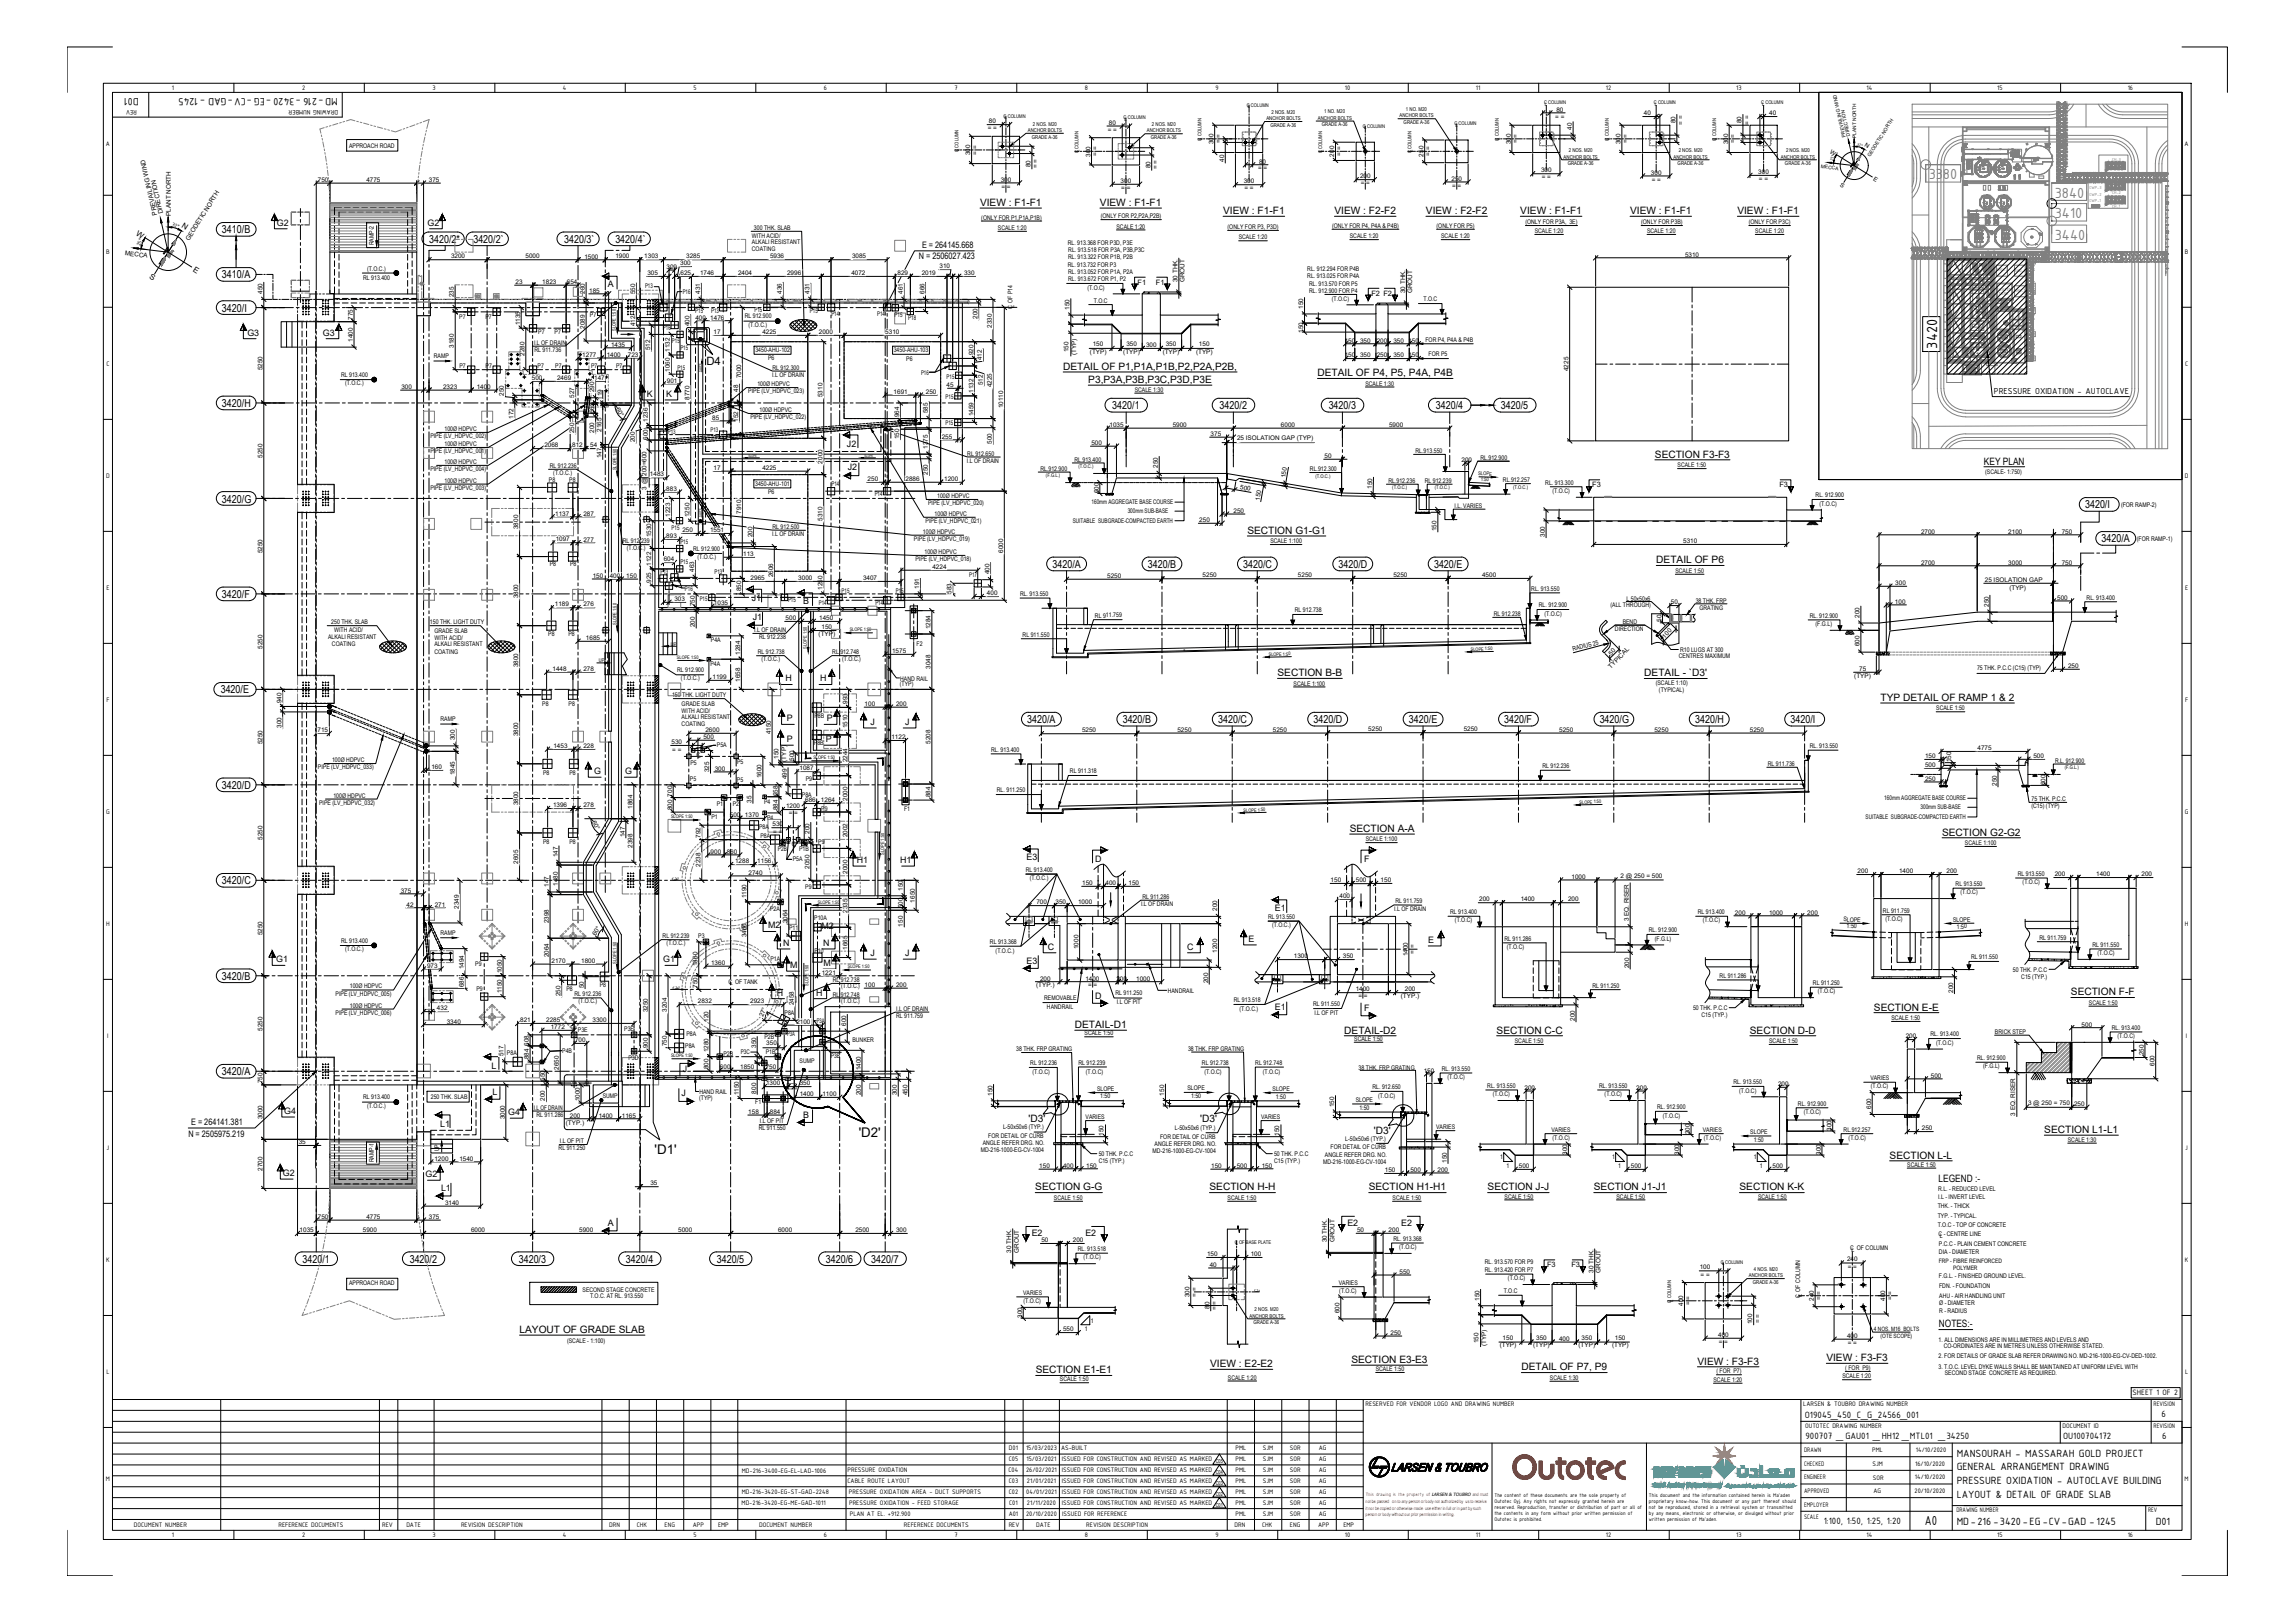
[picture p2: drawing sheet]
<svg xmlns="http://www.w3.org/2000/svg" width="841mm" height="594mm" viewBox="0 0 841 594" stroke-linecap="round" stroke-linejoin="round" font-family="sans-serif">
<defs><g id="words">
<g font-size="5.8" fill="#808080">
<text x="706.8" y="65.6">3380</text>
<text x="753" y="72.4">3840</text>
<text x="753" y="79.9">3410</text>
<text x="753" y="87.8">3440</text>
</g>
<text font-size="5.8" x="709.9" y="127.6" transform="rotate(-90 709.9 127.6)">3420</text>
<text font-size="5.2" x="705.4" y="558.7">A0</text>
<g font-size="4.9">
<text x="314.7" y="416.4">'D2'</text>
<text x="239.9" y="422.5">'D1'</text>
</g>
<text font-size="4.2" x="258.9" y="133.7">D4</text>
<g font-size="4.1">
<text x="50.9" y="35.8" transform="rotate(-180 50.9 35.8)">D01</text>
<text x="123.8" y="35.8" transform="rotate(-180 123.8 35.8)">MD-216 -3420 -EG -CV-GAD - 1245</text>
<text x="717.1" y="533.5">MANSOURAH - MASSARAH GOLD PROJECT</text>
<text x="717.1" y="538.5">GENERAL ARRANGEMENT DRAWING</text>
<text x="717.1" y="543.5">PRESSURE OXIDATION - AUTOCLAVE BUILDING</text>
<text x="717.1" y="548.5">LAYOUT &amp; DETAIL OF GRADE SLAB</text>
<text x="717.1" y="558.5">MD-216 -3420-EG -CV-GAD -1245</text>
<text x="790" y="558.5">D01</text>
</g>
<g font-size="4">
<text x="81.4" y="85.5">3410/B</text>
<text x="157.3" y="89">3420/2*</text>
<text x="173.5" y="89">3420/2`</text>
<text x="206.7" y="89">3420/3`</text>
<text x="225.5" y="89">3420/4`</text>
<text x="81.4" y="102">3410/A</text>
<text x="81.4" y="114.1">3420/I</text>
<text x="81.4" y="149.1">3420/H</text>
<text x="407.6" y="149.9">3420/1</text>
<text x="446.9" y="149.9">3420/2</text>
<text x="486.9" y="149.9">3420/3</text>
<text x="526.2" y="149.9">3420/4</text>
<text x="550" y="149.9">3420/5</text>
<text x="81.4" y="184.1">3420/G</text>
<text x="764.1" y="186.2">3420/I</text>
<text x="770.2" y="198.7">3420/A</text>
<text x="385.7" y="208.1">3420/A</text>
<text x="420.6" y="208.1">3420/B</text>
<text x="455.6" y="208.1">3420/C</text>
<text x="490.5" y="208.1">3420/D</text>
<text x="525.5" y="208.1">3420/E</text>
<text x="81.4" y="219">3420/F</text>
<text x="80.9" y="253.8">3420/E</text>
<text x="376.5" y="264.9">3420/A</text>
<text x="411.4" y="264.9">3420/B</text>
<text x="446.4" y="264.9">3420/C</text>
<text x="481.4" y="264.9">3420/D</text>
<text x="516.3" y="264.9">3420/E</text>
<text x="551.3" y="264.9">3420/F</text>
<text x="586.2" y="264.9">3420/G</text>
<text x="621.2" y="264.9">3420/H</text>
<text x="656.2" y="264.9">3420/I</text>
<text x="81.4" y="288.9">3420/D</text>
<text x="81.4" y="323.9">3420/C</text>
<text x="81.4" y="358.9">3420/B</text>
<text x="81.4" y="393.8">3420/A</text>
<text x="110.9" y="462.5">3420/1</text>
<text x="150.1" y="462.5">3420/2</text>
<text x="190.1" y="462.5">3420/3</text>
<text x="229.4" y="462.5">3420/4</text>
<text x="262.7" y="462.5">3420/5</text>
<text x="302.6" y="462.5">3420/6</text>
<text x="319.3" y="462.5">3420/7</text>
</g>
<g font-size="3.7">
<text x="359.1" y="75.4">VIEW : F1-F1</text>
<text x="403.1" y="75.4">VIEW : F1-F1</text>
<text x="448.2" y="78.4">VIEW : F1-F1</text>
<text x="489" y="78.4">VIEW : F2-F2</text>
<text x="522.5" y="78.4">VIEW : F2-F2</text>
<text x="557.1" y="78.4">VIEW : F1-F1</text>
<text x="597.4" y="78.4">VIEW : F1-F1</text>
<text x="636.7" y="78.4">VIEW : F1-F1</text>
<text x="389.6" y="135.4">DETAIL OF P1,P1A,P1B,P2,P2A,P2B,</text>
<text x="482.8" y="137.8">DETAIL OF P4, P5, P4A, P4B</text>
<text x="398.8" y="140.3">P3,P3A,P3B,P3C,P3D,P3E</text>
<text x="606.5" y="167.6">SECTION F3-F3</text>
<text x="727" y="170.2">KEY PLAN</text>
<text x="457.1" y="195.5">SECTION G1-G1</text>
<text x="607" y="206.3">DETAIL OF P6</text>
<text x="468.2" y="247.7">SECTION B-B</text>
<text x="602.6" y="247.7">DETAIL - `D3'</text>
<text x="689.2" y="256.7">TYP DETAIL OF RAMP 1 &amp; 2</text>
<text x="494.6" y="304.7">SECTION A-A</text>
<text x="711.7" y="306">SECTION G2-G2</text>
<text x="758.9" y="364.5">SECTION F-F</text>
<text x="686.7" y="370.1">SECTION E-E</text>
<text x="393.9" y="376.6">DETAIL-D1</text>
<text x="492.6" y="378.6">DETAIL-D2</text>
<text x="548.5" y="378.6">SECTION C-C</text>
<text x="641.3" y="378.6">SECTION D-D</text>
<text x="376.9" y="411.1">'D3'</text>
<text x="439.8" y="410.9">'D3'</text>
<text x="503.5" y="415.2">'D3'</text>
<text x="749.2" y="415">SECTION L1-L1</text>
<text x="692.5" y="424.4">SECTION L-L</text>
<text x="379.4" y="436">SECTION G-G</text>
<text x="443.2" y="436">SECTION H-H</text>
<text x="501.6" y="436">SECTION H1-H1</text>
<text x="545.2" y="436">SECTION J-J</text>
<text x="584.1" y="436">SECTION J1-J1</text>
<text x="637.4" y="436">SECTION K-K</text>
<text x="710.4" y="432.8">LEGEND :-</text>
<text x="190.4" y="488.2">LAYOUT OF GRADE SLAB</text>
<text x="710.5" y="486.2">NOTES:-</text>
<text x="379.5" y="503">SECTION E1-E1</text>
<text x="443.5" y="500.7">VIEW : E2-E2</text>
<text x="495.2" y="499.2">SECTION E3-E3</text>
<text x="557.5" y="502">DETAIL OF P7, P9</text>
<text x="622" y="499.8">VIEW : F3-F3</text>
<text x="669.3" y="498.5">VIEW : F3-F3</text>
</g>
<g font-size="3.6">
<text x="661.4" y="519.2">O19045_450_C_G_24566_001</text>
<text x="792.1" y="518.9">6</text>
<text x="661.7" y="527.2">900707 _GAU01 _HH12 _MTL01 _34250</text>
<text x="756" y="527.2">OU100704172</text>
<text x="792.3" y="527.2">6</text>
<text x="668.3" y="558.2">1:100, 1:50, 1:25, 1:20</text>
</g>
<text font-size="3.4" x="730.7" y="144.4">PRESSURE OXIDATION - AUTOCLAVE</text>
<g font-size="3.3">
<text x="101.5" y="82.6">G2</text>
<text x="156.7" y="82.6">G2</text>
<text x="336.7" y="95">N = 2506027.423</text>
<text x="337.9" y="91">E = 264145.668</text>
<text x="222.7" y="105.3">A</text>
<text x="90.7" y="123.1">G3</text>
<text x="118.3" y="123.1">G3</text>
<text x="237.1" y="145.3">K</text>
<text x="244.2" y="145.3">K</text>
<text x="310.4" y="163.7">J2</text>
<text x="310.7" y="172.2">J2</text>
<text x="275.5" y="220.2">J1</text>
<text x="294.4" y="221.2">B</text>
<text x="275.9" y="226.9">J1</text>
<text x="287.8" y="249.6">H</text>
<text x="300.5" y="249.6">H</text>
<text x="288.3" y="264.2">P</text>
<text x="303" y="264.2">P</text>
<text x="319" y="265.5">J</text>
<text x="331.7" y="265.5">J</text>
<text x="288.3" y="271.8">P</text>
<text x="302.6" y="271.8">P</text>
<text x="217.7" y="283.5">G</text>
<text x="229.1" y="283.5">G</text>
<text x="314" y="316.1">H1</text>
<text x="329.9" y="316.1">H1</text>
<text x="376.2" y="315.1">E3</text>
<text x="401.3" y="315.7">D</text>
<text x="499.9" y="315.7">F</text>
<text x="467.2" y="333.7">E1</text>
<text x="281.5" y="340">M2</text>
<text x="301.1" y="340.1">M2</text>
<text x="287" y="346.4">N</text>
<text x="301.7" y="346.4">N</text>
<text x="384" y="347.9">C</text>
<text x="435" y="347.9">C</text>
<text x="457.6" y="345">E</text>
<text x="523.3" y="345.4">E</text>
<text x="101.2" y="352.4">G1</text>
<text x="243.1" y="352.4">G1</text>
<text x="301.8" y="353.8">M</text>
<text x="319" y="350.2">J</text>
<text x="331.7" y="350.2">J</text>
<text x="376.2" y="352.9">E3</text>
<text x="289.5" y="354.6">M</text>
<text x="284.7" y="364.6">H</text>
<text x="299.1" y="364.6">H</text>
<text x="401.3" y="366">D</text>
<text x="467.2" y="369.9">E1</text>
<text x="499.9" y="370.2">F</text>
<text x="180.1" y="391.4">L</text>
<text x="250.2" y="392.7">J</text>
<text x="180.5" y="401.2">L</text>
<text x="249.8" y="401.3">J</text>
<text x="104.2" y="408">G4</text>
<text x="70" y="412">E = 264141.381</text>
<text x="161.3" y="412.7">L1</text>
<text x="186.3" y="408.4">G4</text>
<text x="294.4" y="409.3">B</text>
<text x="69" y="416.4">N = 2505975.219</text>
<text x="103.6" y="430.7">G2</text>
<text x="155.9" y="431.1">G2</text>
<text x="161.6" y="436.1">L1</text>
<text x="222.7" y="449">A</text>
<text x="493.8" y="448.9">E2</text>
<text x="513.4" y="448.9">E2</text>
<text x="378.1" y="452.6">E2</text>
<text x="397.7" y="452.6">E2</text>
</g>
<text font-size="3.1" x="781.5" y="511">SHEET 1 OF 2</text>
<g font-size="2.9">
<text x="66.4" y="83" transform="rotate(32 66.4 83)">N</text>
<text x="49.7" y="86.2" transform="rotate(32 49.7 86.2)">W</text>
<text x="54.6" y="102" transform="rotate(32 54.6 102)">S</text>
<text x="70.5" y="99.2" transform="rotate(32 70.5 99.2)">E</text>
</g>
<g font-size="2.7">
<text x="416.9" y="104.2">F1</text>
<text x="423.6" y="104.2">F1</text>
<text x="502.6" y="108.3">F2 F2</text>
<text x="583.5" y="178.4">F3</text>
<text x="652.1" y="178.4">F3</text>
<text x="567" y="464.1">F3</text>
<text x="575.8" y="464.1">F3</text>
</g>
<g font-size="2.6">
<text x="63" y="33">1</text>
<text x="110.7" y="33">2</text>
<text x="158.5" y="33">3</text>
<text x="206.2" y="33">4</text>
<text x="254.2" y="33">5</text>
<text x="301.9" y="33">6</text>
<text x="349.8" y="33">7</text>
<text x="397.6" y="33">8</text>
<text x="445.4" y="33">9</text>
<text x="492.8" y="33">10</text>
<text x="540.8" y="33">11</text>
<text x="588.5" y="33">12</text>
<text x="636.3" y="33">13</text>
<text x="684" y="33">14</text>
<text x="731.9" y="33">15</text>
<text x="779.7" y="33">16</text>
<text x="50.2" y="40.4" transform="rotate(-180 50.2 40.4)">REV</text>
<text x="123.9" y="40.4" transform="rotate(-180 123.9 40.4)">DRAWING NUMBER</text>
<text x="38.8" y="53.5">A</text>
<text x="800.6" y="53.5">A</text>
<text x="38.9" y="92.9">B</text>
<text x="800.6" y="92.9">B</text>
<text x="39" y="133.9">C</text>
<text x="800.7" y="133.9">C</text>
<text x="38.9" y="174.9">D</text>
<text x="800.6" y="174.9">D</text>
<text x="39" y="216">E</text>
<text x="800.7" y="216">E</text>
<text x="39" y="257">F</text>
<text x="800.7" y="257">F</text>
<text x="38.9" y="298">G</text>
<text x="800.6" y="298">G</text>
<text x="38.9" y="339">H</text>
<text x="800.6" y="339">H</text>
<text x="39.3" y="380">I</text>
<text x="801.1" y="380">I</text>
<text x="39.1" y="421.1">J</text>
<text x="800.8" y="421.1">J</text>
<text x="38.9" y="462.1">K</text>
<text x="800.6" y="462.1">K</text>
<text x="39" y="503.1">L</text>
<text x="800.7" y="503.1">L</text>
<text x="500.4" y="514.9">RESERVED FOR VENDOR LOGO AND DRAWING NUMBER</text>
<text x="660.8" y="514.9">LARSEN &amp; TOUBRO DRAWING NUMBER</text>
<text x="789.2" y="514.9">REVISION</text>
<text x="661.5" y="522.9">OUTOTEC DRAWING NUMBER</text>
<text x="755.8" y="522.9">DOCUMENT ID</text>
<text x="789.2" y="522.9">REVISION</text>
<text x="369.7" y="531.2">D01</text>
<text x="376" y="531.2">15/03/2023</text>
<text x="388.8" y="531.2">AS-BUILT</text>
<text x="452.7" y="531.2">PML</text>
<text x="462.8" y="531.2">SJM</text>
<text x="472.7" y="531.2">SOR</text>
<text x="483.3" y="531.2">AG</text>
<text x="661.1" y="531.9">DRAWN</text>
<text x="686" y="532">PML</text>
<text x="702.1" y="531.8">14/10/2020</text>
<text x="271.9" y="539.6">MD-216-3400-EG-EL-LAD-1006</text>
<text x="310.6" y="539.3">PRESSURE OXIDATION</text>
<text x="369.6" y="539.2">C04</text>
<text x="369.6" y="535.2">C05</text>
<text x="376" y="539.2">26/02/2021</text>
<text x="376.2" y="535.2">15/03/2021</text>
<text x="389.1" y="539.2">ISSUED FOR CONSTRUCTION AND REVISED AS MARKED</text>
<text x="389.1" y="535.2">ISSUED FOR CONSTRUCTION AND REVISED AS MARKED</text>
<text x="452.7" y="539.2">PML</text>
<text x="452.7" y="535.2">PML</text>
<text x="462.8" y="539.2">SJM</text>
<text x="462.8" y="535.2">SJM</text>
<text x="472.7" y="539.2">SOR</text>
<text x="472.7" y="535.2">SOR</text>
<text x="483.3" y="539.2">AG</text>
<text x="483.3" y="535.2">AG</text>
<text x="661.1" y="536.9">CHECKED</text>
<text x="686.2" y="536.9">SJM</text>
<text x="701.8" y="536.9">16/10/2020</text>
<text x="38.8" y="542.5">M</text>
<text x="310.5" y="543.2">CABLE ROUTE LAYOUT</text>
<text x="369.6" y="543.2">C03</text>
<text x="376.3" y="543.2">21/01/2021</text>
<text x="389.1" y="543.2">ISSUED FOR CONSTRUCTION AND REVISED AS MARKED</text>
<text x="452.7" y="543.2">PML</text>
<text x="462.8" y="543.2">SJM</text>
<text x="472.7" y="543.2">SOR</text>
<text x="483.3" y="543.2">AG</text>
<text x="661.1" y="541.9">ENGINEER</text>
<text x="686.3" y="542">SOR</text>
<text x="701.7" y="541.7">14/10/2020</text>
<text x="800.6" y="542.5">M</text>
<text x="271.8" y="551.2">MD-216-3420-EG-ME-GAD-1011</text>
<text x="271.8" y="547.2">MD-216-3420-EG-ST-GAD-2248</text>
<text x="311.1" y="547.2">PRESSURE OXIDATION AREA - DUCT SUPPORTS</text>
<text x="311.1" y="551.2">PRESSURE OXIDATION - FEED STORAGE</text>
<text x="369.6" y="547.2">C02</text>
<text x="369.8" y="551.2">C01</text>
<text x="376.1" y="547.2">04/01/2021</text>
<text x="376.3" y="551.2">21/11/2020</text>
<text x="389.1" y="551.2">ISSUED FOR CONSTRUCTION AND REVISED AS MARKED</text>
<text x="389.1" y="547.2">ISSUED FOR CONSTRUCTION AND REVISED AS MARKED</text>
<text x="452.7" y="551.2">PML</text>
<text x="452.7" y="547.2">PML</text>
<text x="462.8" y="551.2">SJM</text>
<text x="462.8" y="547.2">SJM</text>
<text x="472.7" y="551.2">SOR</text>
<text x="472.7" y="547.2">SOR</text>
<text x="483.3" y="551.2">AG</text>
<text x="483.3" y="547.2">AG</text>
<text x="661.1" y="546.9">APPROVED</text>
<text x="661.1" y="551.9">EMPLOYER</text>
<text x="686.5" y="547">AG</text>
<text x="701.6" y="546.9">20/10/2020</text>
<text x="311.4" y="555.2">PLAN AT EL. +912.900</text>
<text x="369.6" y="555.2">A01</text>
<text x="376" y="555.2">20/10/2020</text>
<text x="389.3" y="555.2">ISSUED FOR REFERENCE</text>
<text x="452.7" y="555.2">PML</text>
<text x="462.8" y="555.2">SJM</text>
<text x="472.7" y="555.2">SOR</text>
<text x="483.3" y="555.2">AG</text>
<text x="661.1" y="556.4">SCALE</text>
<text x="716.9" y="553.9">DRAWING NUMBER</text>
<text x="787.2" y="553.9">REV</text>
<text x="49.1" y="559.4">DOCUMENT NUMBER</text>
<text x="63" y="563">1</text>
<text x="102.1" y="559.4">REFERENCE DOCUMENTS</text>
<text x="110.7" y="563">2</text>
<text x="140" y="559.4">REV</text>
<text x="148.9" y="559.4">DATE</text>
<text x="158.5" y="563">3</text>
<text x="168.9" y="559.4">REVISION DESCRIPTION</text>
<text x="206.2" y="563">4</text>
<text x="223.3" y="559.4">DRN</text>
<text x="233.3" y="559.4">CHK</text>
<text x="243.6" y="559.4">ENG</text>
<text x="253.9" y="559.4">APP</text>
<text x="254.2" y="563">5</text>
<text x="263.1" y="559.4">EMP</text>
<text x="278.2" y="559.4">DOCUMENT NUMBER</text>
<text x="301.9" y="563">6</text>
<text x="331.2" y="559.4">REFERENCE DOCUMENTS</text>
<text x="349.8" y="563">7</text>
<text x="369.6" y="559.4">REV</text>
<text x="379.7" y="559.4">DATE</text>
<text x="397.6" y="563">8</text>
<text x="398.1" y="559.4">REVISION DESCRIPTION</text>
<text x="445.4" y="563">9</text>
<text x="452.4" y="559.4">DRN</text>
<text x="462.5" y="559.4">CHK</text>
<text x="472.7" y="559.4">ENG</text>
<text x="483" y="559.4">APP</text>
<text x="492.3" y="559.4">EMP</text>
<text x="492.8" y="563">10</text>
<text x="540.8" y="563">11</text>
<text x="588.5" y="563">12</text>
<text x="636.3" y="563">13</text>
<text x="684" y="563">14</text>
<text x="731.9" y="563">15</text>
<text x="779.7" y="563">16</text>
</g>
<g font-size="2.3">
<text x="570.3" y="40.9">80</text>
<text x="362" y="47.7">= =</text>
<text x="362.4" y="45.2">80</text>
<text x="406.3" y="45.7">80</text>
<text x="569.9" y="43.4">= =</text>
<text x="576.1" y="47.5" transform="rotate(-90 576.1 47.5)">40</text>
<text x="602.4" y="42.2">40</text>
<text x="613.9" y="45.2" transform="rotate(-90 613.9 45.2)">80</text>
<text x="616.7" y="45.6" transform="rotate(-90 616.7 45.6)">= =</text>
<text x="638.2" y="45.2" transform="rotate(-90 638.2 45.2)">80</text>
<text x="641" y="45.6" transform="rotate(-90 641 45.6)">= =</text>
<text x="648.3" y="42.2">40</text>
<text x="406" y="48.2">= =</text>
<text x="444.7" y="52.8" transform="rotate(-90 444.7 52.8)">300</text>
<text x="447.2" y="52.5" transform="rotate(-90 447.2 52.5)">= =</text>
<text x="553.6" y="52.8" transform="rotate(-90 553.6 52.8)">300</text>
<text x="556.1" y="52.5" transform="rotate(-90 556.1 52.5)">= =</text>
<text x="593.9" y="52.8" transform="rotate(-90 593.9 52.8)">300</text>
<text x="596.4" y="52.5" transform="rotate(-90 596.4 52.5)">= =</text>
<text x="633.3" y="52.8" transform="rotate(-90 633.3 52.8)">300</text>
<text x="635.7" y="52.5" transform="rotate(-90 635.7 52.5)">= =</text>
<text x="127.9" y="54.4">APPROACH ROAD</text>
<text x="355.6" y="56.9" transform="rotate(-90 355.6 56.9)">300</text>
<text x="358.1" y="56.6" transform="rotate(-90 358.1 56.6)">= =</text>
<text x="399.6" y="57.4" transform="rotate(-90 399.6 57.4)">300</text>
<text x="402.1" y="57.1" transform="rotate(-90 402.1 57.1)">= =</text>
<text x="448.6" y="59.3" transform="rotate(-90 448.6 59.3)">40</text>
<text x="461.4" y="59.9">80</text>
<text x="488.9" y="57.3" transform="rotate(-90 488.9 57.3)">200</text>
<text x="491.5" y="57.1" transform="rotate(-90 491.5 57.1)">= =</text>
<text x="521.6" y="57.3" transform="rotate(-90 521.6 57.3)">250</text>
<text x="524.2" y="57.1" transform="rotate(-90 524.2 57.1)">= =</text>
<text x="377.7" y="61.2" transform="rotate(-90 377.7 61.2)">80</text>
<text x="380.2" y="61.6" transform="rotate(-90 380.2 61.6)">= =</text>
<text x="421.6" y="61.7" transform="rotate(-90 421.6 61.7)">80</text>
<text x="424.1" y="62.1" transform="rotate(-90 424.1 62.1)">= =</text>
<text x="461" y="62.4">= =</text>
<text x="498.4" y="65.4">200</text>
<text x="564.7" y="63.2">300</text>
<text x="565" y="65.7">= =</text>
<text x="605" y="64">300</text>
<text x="644.3" y="63.8">300</text>
<text x="116.5" y="66.6">750</text>
<text x="134.3" y="66.6">4775</text>
<text x="157.2" y="66.6">375</text>
<text x="366.7" y="66.5">300</text>
<text x="367" y="69.1">= =</text>
<text x="410.7" y="67">300</text>
<text x="410.9" y="69.6">= =</text>
<text x="455.8" y="67.2">300</text>
<text x="456" y="69.7">= =</text>
<text x="498.6" y="67.9">= =</text>
<text x="531.9" y="66.2">250</text>
<text x="532.2" y="68.7">= =</text>
<text x="605.3" y="66.5">= =</text>
<text x="644.6" y="66.3">= =</text>
<text x="57.6" y="78.6" transform="rotate(-103 57.6 78.6)">PREVAILING WIND</text>
<text x="59.8" y="78.1" transform="rotate(-103 59.8 78.1)">DIRECTION</text>
<text x="62.6" y="79.1" transform="rotate(-90 62.6 79.1)">PLANT NORTH</text>
<text x="359.6" y="80.4">(ONLY FOR P1,P1A,P1B)</text>
<text x="403.4" y="79.9">(ONLY FOR P2,P2A,P2B)</text>
<text x="409.1" y="83.7">SCALE 1:20</text>
<text x="449.9" y="83.9">(ONLY FOR P3, P3D)</text>
<text x="488.1" y="83.5">(ONLY FOR P4, P4A &amp; P4B)</text>
<text x="526.4" y="83.5">(ONLY FOR P5)</text>
<text x="559" y="82.1">(ONLY FOR P3A, 3E)</text>
<text x="601.4" y="82.1">(ONLY FOR P3B)</text>
<text x="640.9" y="82.1">(ONLY FOR P3C)</text>
<text x="69.3" y="88.3" transform="rotate(-58 69.3 88.3)">GEODETIC NORTH</text>
<text x="137" y="89.8" transform="rotate(-90 137 89.8)">RAMP-2</text>
<text x="275.5" y="87.1">WITH ACID/</text>
<text x="275.5" y="89.5">ALKALI RESISTANT</text>
<text x="276.3" y="84.1">300 THK. SLAB</text>
<text x="365.7" y="84.3">SCALE 1:20</text>
<text x="391.3" y="89.6">RL. 913.368 FOR P3D, P3E</text>
<text x="453.9" y="87.7">SCALE 1:20</text>
<text x="494.7" y="87.3">SCALE 1:20</text>
<text x="528.1" y="87.3">SCALE 1:20</text>
<text x="562.4" y="85.4">SCALE 1:20</text>
<text x="603.6" y="85.4">SCALE 1:20</text>
<text x="643.2" y="85.4">SCALE 1:20</text>
<text x="45.7" y="93.4" transform="rotate(7 45.7 93.4)">MECCA</text>
<text x="165.3" y="94.7">3200</text>
<text x="192.6" y="94.7">5000</text>
<text x="214.2" y="94.8">1500</text>
<text x="225.5" y="94.7">1900</text>
<text x="236.1" y="94.7">1303</text>
<text x="251.5" y="94.7">3285</text>
<text x="275.5" y="92">COATING</text>
<text x="282.2" y="94.7">5936</text>
<text x="312.2" y="94.7">3085</text>
<text x="391.4" y="94.9">RL. 913.322 FOR P1B, P2B</text>
<text x="391.5" y="92.3">RL. 913.518 FOR P3A, P3B,P3C</text>
<text x="617.5" y="94">5310</text>
<text x="134.5" y="99.1">(T.O.C.)</text>
<text x="237.3" y="100.8">305</text>
<text x="244.2" y="98.5">309</text>
<text x="249.2" y="97.2">300</text>
<text x="249.4" y="100.8">625</text>
<text x="256.5" y="100.8">1746</text>
<text x="270.5" y="100.8">2404</text>
<text x="288.4" y="100.8">2996</text>
<text x="312" y="100.8">4072</text>
<text x="328.9" y="100.8">829</text>
<text x="337.8" y="100.8">2019</text>
<text x="344.3" y="98.3">310</text>
<text x="353.3" y="100.8">330</text>
<text x="391.3" y="97.6">RL. 913.732 FOR P3</text>
<text x="391.4" y="100.4">RL. 913.052 FOR P1A, P2A</text>
<text x="479.1" y="101.7">RL. 913.025 FOR P4A</text>
<text x="479.1" y="99.3">RL. 912.294 FOR P4B</text>
<text x="96.2" y="107.6" transform="rotate(-90 96.2 107.6)">450</text>
<text x="133.1" y="102.6">RL 913.400</text>
<text x="188.9" y="104">23</text>
<text x="198.7" y="104">1823</text>
<text x="207.7" y="104">654</text>
<text x="214.3" y="107.6" transform="rotate(-90 214.3 107.6)">200</text>
<text x="215.9" y="107.2">185</text>
<text x="232.7" y="107.8" transform="rotate(-90 232.7 107.8)">550</text>
<text x="236.4" y="105.6">P13</text>
<text x="250.2" y="107.6">P16</text>
<text x="256.5" y="107.6" transform="rotate(-90 256.5 107.6)">431</text>
<text x="286.5" y="107.6" transform="rotate(-90 286.5 107.6)">436</text>
<text x="296.7" y="107.6" transform="rotate(-90 296.7 107.6)">431</text>
<text x="330.8" y="107.6" transform="rotate(-90 330.8 107.6)">461</text>
<text x="338.7" y="107.7" transform="rotate(-90 338.7 107.7)">666</text>
<text x="391.4" y="103.1">RL. 913.672 FOR P1, P2</text>
<text x="398.5" y="106.1">(T.O.C)</text>
<text x="431.5" y="103.3" transform="rotate(-90 431.5 103.3)">30 THK.</text>
<text x="434.1" y="103.3" transform="rotate(-90 434.1 103.3)">GROUT</text>
<text x="479.7" y="104.7">RL. 913.570 FOR P5</text>
<text x="479.7" y="107.3">RL. 912.900 FOR P4</text>
<text x="515" y="107.4" transform="rotate(-90 515 107.4)">30 THK.</text>
<text x="517.5" y="107.4" transform="rotate(-90 517.5 107.4)">GROUT</text>
<text x="166.4" y="108.9" transform="rotate(-90 166.4 108.9)">235</text>
<text x="371.1" y="113.3" transform="rotate(-90 371.1 113.3)">C OF P14</text>
<text x="371.7" y="112.8" transform="rotate(-90 371.7 112.8)">L</text>
<text x="392" y="113.6" transform="rotate(-90 392 113.6)">150</text>
<text x="400.8" y="110.8">T.O.C</text>
<text x="477.6" y="113.2" transform="rotate(-90 477.6 113.2)">150</text>
<text x="488" y="110.1">(T.O.C)</text>
<text x="521.7" y="110.4">T.O.C</text>
<text x="129.3" y="117.2" transform="rotate(-90 129.3 117.2)">775</text>
<text x="168.3" y="116.7">P7</text>
<text x="177.9" y="116.7">P7</text>
<text x="190.6" y="119.1" transform="rotate(-90 190.6 119.1)">1135</text>
<text x="216.2" y="116.1">P7</text>
<text x="232.8" y="119.6" transform="rotate(-90 232.8 119.6)">412</text>
<text x="252.6" y="119.4" transform="rotate(-90 252.6 119.4)">400</text>
<text x="254.8" y="114.5">P15</text>
<text x="254.8" y="117">400</text>
<text x="260.3" y="117">1476</text>
<text x="260.6" y="114.5">P13</text>
<text x="272.9" y="116.6">RL 912.900</text>
<text x="274.3" y="119.7">(T.O.C.)</text>
<text x="276.5" y="114.4">P15</text>
<text x="296.8" y="114.6">P15</text>
<text x="304.7" y="115.8">P14</text>
<text x="321.4" y="115.6">P14</text>
<text x="327.9" y="115.9">P15</text>
<text x="332.9" y="117.4">P18</text>
<text x="358.2" y="116.8" transform="rotate(-90 358.2 116.8)">200</text>
<text x="363.4" y="120" transform="rotate(-90 363.4 120)">2330</text>
<text x="129.3" y="125.1" transform="rotate(-90 129.3 125.1)">1400</text>
<text x="197.3" y="122.3">P7</text>
<text x="203.2" y="122.3">P7</text>
<text x="214.3" y="120.5" transform="rotate(-90 214.3 120.5)">2089</text>
<text x="242.9" y="120.8">P16</text>
<text x="246.2" y="125.5">P15</text>
<text x="261.5" y="122.4">17</text>
<text x="279.4" y="122.4">4225</text>
<text x="300.1" y="122.4">2000</text>
<text x="324.4" y="122.4">5310</text>
<text x="477.6" y="122" transform="rotate(-90 477.6 122)">150</text>
<text x="492.8" y="125.4">150</text>
<text x="498.4" y="125.4">350</text>
<text x="504.5" y="125.4">200</text>
<text x="510.6" y="125.4">350</text>
<text x="516.1" y="125.4">150</text>
<text x="522.4" y="125.2">FOR P4, P4A &amp; P4B</text>
<text x="159" y="131.2">RAMP</text>
<text x="166.4" y="127.4" transform="rotate(-90 166.4 127.4)">3180</text>
<text x="192.3" y="130.4" transform="rotate(-90 192.3 130.4)">2280</text>
<text x="195.7" y="126.3">I.L OF DRAIN</text>
<text x="195.8" y="128.8">RL 911.736</text>
<text x="213.4" y="130.7">1277</text>
<text x="222.3" y="130.7">1400</text>
<text x="223.9" y="126.9">1435</text>
<text x="230.1" y="130.7">723</text>
<text x="238.2" y="128.3" transform="rotate(-90 238.2 128.3)">512</text>
<text x="245.5" y="128.9" transform="rotate(-90 245.5 128.9)">1132</text>
<text x="249.3" y="128.4">P15</text>
<text x="276.8" y="129">3450-AHU-102</text>
<text x="281.5" y="131.8">P6</text>
<text x="327.5" y="129">3450-AHU-103</text>
<text x="356.7" y="130.1" transform="rotate(-90 356.7 130.1)">920</text>
<text x="359.9" y="131.9" transform="rotate(-90 359.9 131.9)">412</text>
<text x="391.6" y="129" transform="rotate(-90 391.6 129)">150</text>
<text x="394.4" y="130.1" transform="rotate(-90 394.4 130.1)">(TYP)</text>
<text x="399.4" y="129.6">(TYP)</text>
<text x="400.5" y="126.8">150</text>
<text x="411.6" y="129.6">(TYP)</text>
<text x="412.8" y="126.8">350</text>
<text x="420" y="127.2">300</text>
<text x="426.1" y="129.6">(TYP)</text>
<text x="427.2" y="126.8">350</text>
<text x="438.3" y="129.6">(TYP)</text>
<text x="439.4" y="126.8">150</text>
<text x="492.8" y="130.9">150</text>
<text x="498.4" y="130.9">350</text>
<text x="504.5" y="130.9">250</text>
<text x="510.6" y="130.9">350</text>
<text x="516.1" y="130.9">150</text>
<text x="523.5" y="130.6">FOR P5</text>
<text x="96.2" y="135.6" transform="rotate(-90 96.2 135.6)">5250</text>
<text x="168.4" y="134.7">P7</text>
<text x="178" y="134.7">P7</text>
<text x="197" y="134.8">P7</text>
<text x="203.5" y="134.8">P7</text>
<text x="216.6" y="134.8">P7</text>
<text x="225.7" y="134.9">P7</text>
<text x="245.5" y="136.2" transform="rotate(-90 245.5 136.2)">1060</text>
<text x="248.2" y="135.6">P15</text>
<text x="283.1" y="135.4">RL 912.300</text>
<text x="332.1" y="132.3">P6</text>
<text x="337.5" y="137.2">P16</text>
<text x="574.8" y="135.9" transform="rotate(-90 574.8 135.9)">4225</text>
<text x="125" y="138.1">RL 913.400</text>
<text x="126.4" y="141.1">(T.O.C.)</text>
<text x="147.1" y="142.4">300</text>
<text x="162.4" y="142.4">2323</text>
<text x="174.7" y="142.4">1400</text>
<text x="194.9" y="139.2">500</text>
<text x="204.2" y="139.2">2469</text>
<text x="217.7" y="139.2">147</text>
<text x="217.8" y="143.7" transform="rotate(-90 217.8 143.7)">290</text>
<text x="244.4" y="140.1">901</text>
<text x="270.5" y="143.6" transform="rotate(-90 270.5 143.6)">48</text>
<text x="271.6" y="138.5" transform="rotate(-90 271.6 138.5)">7000</text>
<text x="277.6" y="141.4">100Ø HDPVC</text>
<text x="283" y="138.2">I.L OF DRAIN</text>
<text x="346.9" y="141.7">45</text>
<text x="346.9" y="138.7">P15</text>
<text x="356.7" y="143.9" transform="rotate(-90 356.7 143.9)">1132</text>
<text x="360.1" y="141.1" transform="rotate(-90 360.1 141.1)">512</text>
<text x="363.4" y="141.8" transform="rotate(-90 363.4 141.8)">4225</text>
<text x="415.8" y="143.5">SCALE 1:30</text>
<text x="500.4" y="141.3">SCALE 1:30</text>
<text x="184.6" y="144.9" transform="rotate(-90 184.6 144.9)">250</text>
<text x="210.5" y="145.6" transform="rotate(-90 210.5 145.6)">527</text>
<text x="220.7" y="146.4" transform="rotate(-90 220.7 146.4)">119</text>
<text x="225.7" y="149.7" transform="rotate(60 225.7 149.7)">60°</text>
<text x="252.6" y="146.5" transform="rotate(-90 252.6 146.5)">8770</text>
<text x="274.2" y="144.1">PIPE (LV_HDPVC_023)</text>
<text x="301.4" y="145.4" transform="rotate(-90 301.4 145.4)">5310</text>
<text x="327.5" y="144.2">1691</text>
<text x="339.3" y="144.2">250</text>
<text x="346.5" y="146.3">P15</text>
<text x="367.6" y="149.5" transform="rotate(-90 367.6 149.5)">10110</text>
<text x="188.2" y="153.4" transform="rotate(-90 188.2 153.4)">172</text>
<text x="217.8" y="151.4" transform="rotate(-90 217.8 151.4)">563</text>
<text x="237.4" y="154.4" transform="rotate(-90 237.4 154.4)">1236</text>
<text x="261" y="153.7">85</text>
<text x="270.5" y="154.4" transform="rotate(-90 270.5 154.4)">152</text>
<text x="275" y="153.6">PIPE (LV_HDPVC_022)</text>
<text x="278.3" y="150.9">100Ø HDPVC</text>
<text x="329.5" y="152.8" transform="rotate(-90 329.5 152.8)">964</text>
<text x="340" y="151.3" transform="rotate(-90 340 151.3)">585</text>
<text x="346.5" y="155.6">P15</text>
<text x="356.7" y="152.5" transform="rotate(-90 356.7 152.5)">1459</text>
<text x="157.7" y="160.5">PIPE (LV_HDPVC_002)</text>
<text x="162.9" y="157.8">100Ø HDPVC</text>
<text x="210.5" y="158.6" transform="rotate(-90 210.5 158.6)">250</text>
<text x="217.8" y="158.6" transform="rotate(-90 217.8 158.6)">200</text>
<text x="220.5" y="158.2" transform="rotate(-90 220.5 158.2)">2165</text>
<text x="237.4" y="161.1" transform="rotate(-90 237.4 161.1)">600</text>
<text x="244.7" y="159">P13</text>
<text x="260.4" y="158.3">P13</text>
<text x="329.5" y="160.9" transform="rotate(-90 329.5 160.9)">150</text>
<text x="345.1" y="160.6">255</text>
<text x="406.6" y="156.4">1035</text>
<text x="429.8" y="156.4">5900</text>
<text x="443.6" y="159.7">375</text>
<text x="453.3" y="161.2">25 ISOLATION GAP (TYP)</text>
<text x="469.4" y="156.4">6000</text>
<text x="509" y="156.4">5900</text>
<text x="96.2" y="167.7" transform="rotate(-90 96.2 167.7)">5250</text>
<text x="157.7" y="166">PIPE (LV_HDPVC_001)</text>
<text x="162.9" y="163.3">100Ø HDPVC</text>
<text x="199.5" y="163.8">2068</text>
<text x="209.7" y="163.8">812</text>
<text x="216.3" y="163.8">54</text>
<text x="220.5" y="167.8" transform="rotate(-90 220.5 167.8)">147</text>
<text x="232.6" y="162" transform="rotate(-90 232.6 162)">200</text>
<text x="340" y="164.4" transform="rotate(-90 340 164.4)">1375</text>
<text x="354.5" y="166.8">RL 912.650</text>
<text x="363.4" y="162.5" transform="rotate(-90 363.4 162.5)">500</text>
<text x="400" y="163">500</text>
<text x="485.4" y="167.8">50</text>
<text x="518.7" y="166">RL.913.550</text>
<text x="157.7" y="172.5">PIPE (LV_HDPVC_004)</text>
<text x="162.9" y="169.9">100Ø HDPVC</text>
<text x="201.5" y="171.4">RL 912.236</text>
<text x="202.8" y="173.8">(T.O.C.)</text>
<text x="261.5" y="172.1">17</text>
<text x="279.4" y="172.1">4225</text>
<text x="301.4" y="169.8" transform="rotate(-90 301.4 169.8)">2000</text>
<text x="340" y="173.9" transform="rotate(-90 340 173.9)">250</text>
<text x="354.4" y="169.6">I.L OF DRAIN</text>
<text x="381.2" y="172.4">RL.912.900</text>
<text x="393.7" y="169.1">RL.913.400</text>
<text x="424.3" y="171.4" transform="rotate(-90 424.3 171.4)">250</text>
<text x="480" y="172.4">RL.912.300</text>
<text x="535.6" y="169.2">200</text>
<text x="542.5" y="168.4">RL.912.900</text>
<text x="614.8" y="171.1">SCALE 1:50</text>
<text x="727.5" y="173.5">(SCALE- 1:750)</text>
<text x="157.7" y="179.4">PIPE (LV_HDPVC_003)</text>
<text x="162.9" y="176.8">100Ø HDPVC</text>
<text x="201.2" y="176.6">P8</text>
<text x="208.6" y="176.6">P8</text>
<text x="236.9" y="179.3" transform="rotate(-90 236.9 179.3)">3 @ 200=600</text>
<text x="238.2" y="174.5">1483</text>
<text x="244.2" y="179.8">883</text>
<text x="276.7" y="177.9">3450-AHU-101</text>
<text x="304.7" y="178">P14</text>
<text x="318" y="176.2">250</text>
<text x="331.8" y="176.2">2886</text>
<text x="346" y="176.2">1200</text>
<text x="454.4" y="179.2" transform="rotate(10 454.4 179.2)">500</text>
<text x="471" y="175.2" transform="rotate(-80 471 175.2)">150</text>
<text x="502.8" y="179" transform="rotate(-89 502.8 179)">150</text>
<text x="508.8" y="176.8">RL.912.236</text>
<text x="522.1" y="176.8">RL 912.239</text>
<text x="550.8" y="176.6">RL.912.257</text>
<text x="566.3" y="177.5">RL. 913.300</text>
<text x="281.5" y="181">P6</text>
<text x="320.5" y="181.8">P14</text>
<text x="340.1" y="185.1">PIPE (LV_HDPVC_020)</text>
<text x="343.4" y="182.4">100Ø HDPVC</text>
<text x="400" y="184.5">160mm AGGREGATE BASE COURSE</text>
<text x="402.6" y="180.7" transform="rotate(-90 402.6 180.7)">600</text>
<text x="461.6" y="183.5" transform="rotate(-80 461.6 183.5)">150</text>
<text x="533" y="185.9">I.L. VARIES</text>
<text x="568.9" y="180.6">(T.O.C)</text>
<text x="665.3" y="182.2">RL. 912.900</text>
<text x="666.8" y="185.2">(T.O.C)</text>
<text x="777.3" y="185.6">(FOR RAMP-2)</text>
<text x="203.4" y="188.8">1137</text>
<text x="213.8" y="188.8">287</text>
<text x="245.6" y="189.3" transform="rotate(-90 245.6 189.3)">1223</text>
<text x="252.6" y="189.4" transform="rotate(-90 252.6 189.4)">1250</text>
<text x="271.6" y="188.1" transform="rotate(-90 271.6 188.1)">7910</text>
<text x="301.4" y="190.7" transform="rotate(-90 301.4 190.7)">5310</text>
<text x="339.2" y="191.6">PIPE (LV_HDPVC_021)</text>
<text x="342.5" y="188.9">100Ø HDPVC</text>
<text x="393.1" y="191.4">SUITABLE SUBGRADE-COMPACTED EARTH</text>
<text x="413.2" y="188">300mm SUB-BASE</text>
<text x="439.5" y="191.2">250</text>
<text x="452" y="187.8">250</text>
<text x="189.9" y="193.8" transform="rotate(-90 189.9 193.8)">3800</text>
<text x="238.6" y="196.8" transform="rotate(-90 238.6 196.8)">1530</text>
<text x="244.2" y="197.1">893</text>
<text x="246.1" y="193.9">P15</text>
<text x="250" y="194.9">250</text>
<text x="260.2" y="194.9">1551</text>
<text x="275.7" y="196.8" transform="rotate(-90 275.7 196.8)">200</text>
<text x="283" y="196.4">I.L OF DRAIN</text>
<text x="283.1" y="193.6">RL 912.500</text>
<text x="338.2" y="195.5">100Ø HDPVC</text>
<text x="526.4" y="194.7" transform="rotate(-90 526.4 194.7)">150</text>
<text x="566.1" y="196.6" transform="rotate(-90 566.1 196.6)">300</text>
<text x="704" y="195.4">2700</text>
<text x="736" y="195.4">2100</text>
<text x="755.6" y="195.4">750</text>
<text x="96.2" y="202.6" transform="rotate(-90 96.2 202.6)">5250</text>
<text x="203.7" y="198.3">1097</text>
<text x="213.8" y="198.3">277</text>
<text x="228.2" y="199">RL 912.239</text>
<text x="229.7" y="201.4">(T.O.C.)</text>
<text x="249.3" y="199.4">P15</text>
<text x="254" y="201.8">RL 912.900</text>
<text x="272.4" y="203.6">113</text>
<text x="334.9" y="198.1">PIPE (LV_HDPVC_019)</text>
<text x="338.8" y="202.9">100Ø HDPVC</text>
<text x="367.6" y="202.5" transform="rotate(-90 367.6 202.5)">6000</text>
<text x="465.5" y="198.9">SCALE 1:100</text>
<text x="616.8" y="199">5310</text>
<text x="783.1" y="198">(FOR RAMP-1)</text>
<text x="201.5" y="207.4">P8</text>
<text x="208.9" y="207.4">P8</text>
<text x="238.7" y="207.3" transform="rotate(-90 238.7 207.3)">1122</text>
<text x="243.2" y="205.6">604</text>
<text x="249.3" y="206.5">P15</text>
<text x="254.3" y="209.4" transform="rotate(-90 254.3 209.4)">463</text>
<text x="255.6" y="204.9">(T.O.C.)</text>
<text x="335.5" y="205.5">PIPE (LV_HDPVC_018)</text>
<text x="341.7" y="208.5">4224</text>
<text x="613.9" y="209.8">SCALE 1:50</text>
<text x="704" y="206.8">2700</text>
<text x="736" y="206.8">3000</text>
<text x="755.6" y="206.8">750</text>
<text x="217.2" y="211.6">150</text>
<text x="223.5" y="211.6">400</text>
<text x="229.5" y="211.6">150</text>
<text x="238.6" y="213.4" transform="rotate(-90 238.6 213.4)">925</text>
<text x="242" y="210.3">P13</text>
<text x="261.9" y="210.2">P13</text>
<text x="275.1" y="212.5">2965</text>
<text x="283.3" y="211.4" transform="rotate(-90 283.3 211.4)">2606</text>
<text x="292.6" y="212.5">3000</text>
<text x="316.3" y="212.5">3407</text>
<text x="336.8" y="215.7" transform="rotate(-90 336.8 215.7)">191</text>
<text x="355.2" y="211.5">P17</text>
<text x="362.6" y="210.3" transform="rotate(-90 362.6 210.3)">400</text>
<text x="405.8" y="211.7">5250</text>
<text x="440.7" y="211.5">5250</text>
<text x="475.6" y="211.5">5250</text>
<text x="510.6" y="211.4">5250</text>
<text x="543.1" y="211.4">4500</text>
<text x="694.5" y="214.3">300</text>
<text x="727.4" y="213.2">25 ISOLATION GAP</text>
<text x="189.9" y="219.1" transform="rotate(-90 189.9 219.1)">3800</text>
<text x="247.1" y="220.1">303</text>
<text x="251" y="216.5">P16</text>
<text x="254.7" y="222" transform="rotate(-90 254.7 222)">750</text>
<text x="256.4" y="220.1">P15</text>
<text x="261.6" y="221.6">1035</text>
<text x="271.6" y="216.6" transform="rotate(-90 271.6 216.6)">850</text>
<text x="288.8" y="220.6">P15</text>
<text x="300.1" y="221.6">P14</text>
<text x="301.4" y="216" transform="rotate(-90 301.4 216)">1250</text>
<text x="308.4" y="217.2">P15</text>
<text x="320.8" y="221.5">P14</text>
<text x="328.3" y="217.1">P15</text>
<text x="348.7" y="217.5" transform="rotate(-90 348.7 217.5)">583</text>
<text x="361.7" y="218">400</text>
<text x="373.8" y="218.3">RL. 913.550</text>
<text x="561.2" y="216.4">RL. 913.550</text>
<text x="596" y="220">L 50x50x6</text>
<text x="612.3" y="221.3">50</text>
<text x="621.4" y="220.9">38 THK. FRP</text>
<text x="694.4" y="221.1">100</text>
<text x="736.3" y="216.1">(TYP)</text>
<text x="753.9" y="219.6">500</text>
<text x="764.7" y="219.6">RL. 913.400</text>
<text x="203.4" y="222.1">1189</text>
<text x="213.8" y="222.1">276</text>
<text x="287.9" y="227.1">500</text>
<text x="300.2" y="227.1">1450</text>
<text x="401.3" y="226.2">RL 911.759</text>
<text x="474.5" y="224.3">RL 912.738</text>
<text x="547.4" y="225.6">RL 912.238</text>
<text x="563.9" y="222.5">RL. 912.900</text>
<text x="566" y="225.7">(T.O.C)</text>
<text x="590.2" y="222.4">(ALL THROUGH)</text>
<text x="608.8" y="227.7" transform="rotate(-90 608.8 227.7)">50</text>
<text x="622.8" y="223.3">GRATING</text>
<text x="663.2" y="226.3">RL. 912.900</text>
<text x="681.5" y="226.2" transform="rotate(-90 681.5 226.2)">200</text>
<text x="728.8" y="222.2" transform="rotate(-90 728.8 222.2)">250</text>
<text x="120.3" y="233.9">ALKALI RESISTANT</text>
<text x="121.4" y="228.4">250 THK. SLAB</text>
<text x="122.5" y="231.5">WITH ACID/</text>
<text x="157.6" y="228.4">150 THK. LIGHT DUTY</text>
<text x="159.2" y="231.7">GRADE SLAB</text>
<text x="200.9" y="232.8">P8</text>
<text x="208.3" y="232.8">P8</text>
<text x="254.7" y="229.7" transform="rotate(-90 254.7 229.7)">200</text>
<text x="276.4" y="231.5">I.L OF DRAIN</text>
<text x="300" y="233.1">(TYP)</text>
<text x="301.1" y="230.5">150</text>
<text x="341" y="230.6" transform="rotate(-90 341 230.6)">1284</text>
<text x="374.8" y="233.2">RL 911.550</text>
<text x="591.8" y="230.9">DIRECTION</text>
<text x="594.6" y="228.6">BEND</text>
<text x="610.1" y="233.9" transform="rotate(-45 610.1 233.9)">100</text>
<text x="665.3" y="229.3">(F.G.L)</text>
<text x="96.2" y="237.6" transform="rotate(-90 96.2 237.6)">5250</text>
<text x="121.7" y="236.5">COATING</text>
<text x="159.2" y="234.3">WITH ACID/</text>
<text x="159.2" y="236.8">ALKALI RESISTANT</text>
<text x="159.2" y="239.4">COATING</text>
<text x="214.7" y="234.4">1685</text>
<text x="260.5" y="235.3">P4A</text>
<text x="271.3" y="239.8" transform="rotate(-90 271.3 239.8)">1284</text>
<text x="277.7" y="239.5">RL 912.738</text>
<text x="278.2" y="234">RL 912.238</text>
<text x="305" y="239.5">RL 912.748</text>
<text x="326.9" y="239.2">1575</text>
<text x="335.9" y="236.7">F2</text>
<text x="576.5" y="238.5" transform="rotate(-15 576.5 238.5)">RADIUS 25</text>
<text x="615.7" y="238.6">R10 LUGS AT 300</text>
<text x="681.5" y="236.8" transform="rotate(-90 681.5 236.8)">600</text>
<text x="189.9" y="244.4" transform="rotate(-90 189.9 244.4)">3800</text>
<text x="202.5" y="245.8">1448</text>
<text x="213.8" y="245.8">278</text>
<text x="260.3" y="244.1">P4A</text>
<text x="279" y="241.9">(T.O.C.)</text>
<text x="308.6" y="241.9">(T.O.C.)</text>
<text x="341" y="244.9" transform="rotate(-90 341 244.9)">3048</text>
<text x="590.3" y="244.9" transform="rotate(-44 590.3 244.9)">TYPICAL</text>
<text x="590.4" y="240.1" transform="rotate(-45 590.4 240.1)">50</text>
<text x="615.2" y="241">CENTRES MAXIMUM</text>
<text x="681.3" y="245.8">75</text>
<text x="724.5" y="245.5">75 THK. P.C.C (C15) (TYP)</text>
<text x="757.8" y="244.7">250</text>
<text x="248.1" y="246.2">RL 912.900</text>
<text x="249.5" y="249.2">(T.O.C.)</text>
<text x="261.1" y="248.7">1199</text>
<text x="271.3" y="249.7" transform="rotate(-90 271.3 249.7)">1658</text>
<text x="329.8" y="251.3">(TYP)</text>
<text x="329.9" y="249.3">HAND RAIL</text>
<text x="474" y="251.1">SCALE 1:100</text>
<text x="606.7" y="250.8">(SCALE 1:10)</text>
<text x="679.5" y="248.3">(TYP)</text>
<text x="103.1" y="257.6" transform="rotate(-90 103.1 257.6)">940</text>
<text x="246.3" y="255.1">150 THK. LIGHT DUTY</text>
<text x="310.5" y="257.7" transform="rotate(-90 310.5 257.7)">993</text>
<text x="607.9" y="253.3">(TYPICAL)</text>
<text x="198.7" y="258.5">P8</text>
<text x="208.4" y="258.5">P8</text>
<text x="249.8" y="258.4">GRADE SLAB</text>
<text x="249.8" y="261">WITH ACID/</text>
<text x="249.8" y="263.5">ALKALI RESISTANT</text>
<text x="298.4" y="262.9">P8B</text>
<text x="316.9" y="258.5">100</text>
<text x="328.4" y="258.5">200</text>
<text x="709.5" y="260.2">SCALE 1:50</text>
<text x="103.1" y="266.6" transform="rotate(-90 103.1 266.6)">300</text>
<text x="116.4" y="268.2">715</text>
<text x="161.4" y="264.1">RAMP</text>
<text x="189.9" y="269.7" transform="rotate(-90 189.9 269.7)">3800</text>
<text x="249.8" y="266">COATING</text>
<text x="258.5" y="268.2">2600</text>
<text x="282.5" y="268.9" transform="rotate(-90 282.5 268.9)">4150</text>
<text x="310.5" y="266.8" transform="rotate(-90 310.5 266.8)">1510</text>
<text x="396.5" y="268.3">5250</text>
<text x="431.5" y="268.1">5250</text>
<text x="466.5" y="268.1">5250</text>
<text x="501.4" y="267.9">5250</text>
<text x="536.4" y="267.9">5250</text>
<text x="571.4" y="268">5250</text>
<text x="606.3" y="268">5250</text>
<text x="641.3" y="268">5250</text>
<text x="96.2" y="272.6" transform="rotate(-90 96.2 272.6)">5250</text>
<text x="166.7" y="271.2" transform="rotate(-90 166.7 271.2)">300</text>
<text x="202.8" y="274">1453</text>
<text x="213.8" y="274">228</text>
<text x="246.1" y="272.5">530</text>
<text x="246.4" y="275.3">= =</text>
<text x="257.8" y="270.7">500</text>
<text x="262.7" y="273.7">P5A</text>
<text x="298.3" y="273">P8B</text>
<text x="326.7" y="270.8">1122</text>
<text x="341" y="272.4" transform="rotate(-90 341 272.4)">5208</text>
<text x="363.2" y="275.4">RL. 913.400</text>
<text x="663.2" y="274">RL. 913.550</text>
<text x="724.7" y="274.8">4775</text>
<text x="116.5" y="281.8">PIPE (LV_HDPVC_033)</text>
<text x="121.7" y="279.2">100Ø HDPVC</text>
<text x="158.1" y="281.7">160</text>
<text x="253" y="280.2">P5</text>
<text x="255.3" y="277.2">C</text>
<text x="255.8" y="277.8">L</text>
<text x="270.1" y="279.9">P5</text>
<text x="285.3" y="278" transform="rotate(-90 285.3 278)">150</text>
<text x="288.1" y="279" transform="rotate(-90 288.1 279)">(TYP)</text>
<text x="291" y="278.7" transform="rotate(-90 291 278.7)">500</text>
<text x="310.6" y="279.2" transform="rotate(-90 310.6 279.2)">2244</text>
<text x="565.3" y="281.4">RL 912.236</text>
<text x="647.9" y="280.6">RL 911.736</text>
<text x="705.5" y="281">500</text>
<text x="705.5" y="277.7">150</text>
<text x="715" y="279.2" transform="rotate(-90 715 279.2)">150</text>
<text x="745.1" y="277.6">500</text>
<text x="753.1" y="279.3">R.L. 912.900</text>
<text x="166.7" y="284" transform="rotate(-90 166.7 284)">1845</text>
<text x="199" y="283.8">P8</text>
<text x="208.6" y="283.8">P8</text>
<text x="252.8" y="286">P5</text>
<text x="259.9" y="282.9" transform="rotate(-90 259.9 282.9)">325</text>
<text x="261.9" y="282.3">300</text>
<text x="270.1" y="286.4">P5</text>
<text x="279.1" y="285" transform="rotate(-90 279.1 285)">1600</text>
<text x="288.4" y="285.4" transform="rotate(-90 288.4 285.4)">499</text>
<text x="293" y="282.2">1087</text>
<text x="295.3" y="286.1">P9</text>
<text x="392.1" y="283.3">RL 911.318</text>
<text x="705.5" y="285.9">250</text>
<text x="731.7" y="287.8" transform="rotate(-90 731.7 287.8)">250</text>
<text x="749.6" y="287.6" transform="rotate(-90 749.6 287.6)">600</text>
<text x="122.2" y="292.1">100Ø HDPVC</text>
<text x="246.3" y="291.7" transform="rotate(-90 246.3 291.7)">700</text>
<text x="275.4" y="293.9" transform="rotate(-90 275.4 293.9)">35</text>
<text x="285" y="291.6" transform="rotate(-90 285 291.6)">658</text>
<text x="293.9" y="291.7">P8A</text>
<text x="295.1" y="293.9">686</text>
<text x="300.8" y="293.9">1264</text>
<text x="310.5" y="293.3" transform="rotate(-90 310.5 293.3)">2000</text>
<text x="341" y="292" transform="rotate(-90 341 292)">884</text>
<text x="365.3" y="290.3">RL. 911.250</text>
<text x="690.5" y="293">160mm AGGREGATE BASE COURSE</text>
<text x="744.5" y="293.3">75 THK. P.C.C</text>
<text x="117" y="294.7">PIPE (LV_HDPVC_032)</text>
<text x="189.9" y="295" transform="rotate(-90 189.9 295)">3800</text>
<text x="202.7" y="295.7">1396</text>
<text x="213.8" y="295.7">278</text>
<text x="231.8" y="296.3" transform="rotate(-90 231.8 296.3)">1864</text>
<text x="246.3" y="296.7" transform="rotate(-90 246.3 296.7)">800</text>
<text x="260.7" y="299.9">P1</text>
<text x="262.7" y="295.1">P1</text>
<text x="267.5" y="299.3">500</text>
<text x="268.5" y="295.3">P2</text>
<text x="273" y="299.3">1370</text>
<text x="280" y="294.4">P4</text>
<text x="285" y="296.7" transform="rotate(-90 285 296.7)">884</text>
<text x="288.1" y="296.1">1200</text>
<text x="289" y="298.6">= =</text>
<text x="301" y="297">P9</text>
<text x="331.3" y="297">F1</text>
<text x="683.7" y="299.9">SUITABLE SUBGRADE-COMPACTED EARTH</text>
<text x="703.8" y="296.5">300mm SUB-BASE</text>
<text x="744.5" y="296.1">(C15) (TYP)</text>
<text x="216.9" y="301.1" transform="rotate(63 216.9 301.1)">60°</text>
<text x="278.2" y="303.7">P8A</text>
<text x="281.1" y="300.2">P4</text>
<text x="283.1" y="302.6">530</text>
<text x="283.4" y="305.4">= =</text>
<text x="296.7" y="305.4" transform="rotate(-90 296.7 305.4)">200</text>
<text x="96.2" y="307.5" transform="rotate(-90 96.2 307.5)">5250</text>
<text x="199" y="309.1">P8</text>
<text x="208.7" y="309.1">P8</text>
<text x="229" y="306.7" transform="rotate(-90 229 306.7)">147</text>
<text x="231.8" y="310.4" transform="rotate(-90 231.8 310.4)">2398</text>
<text x="256.7" y="306.8" transform="rotate(-90 256.7 306.8)">792</text>
<text x="278.7" y="306.9">P8A</text>
<text x="285.1" y="311.7">P2B</text>
<text x="290.1" y="309.8">C</text>
<text x="290.6" y="310.4">L</text>
<text x="292.8" y="311.7">P1B</text>
<text x="299.9" y="309">P9</text>
<text x="310.5" y="306.6" transform="rotate(-90 310.5 306.6)">2002</text>
<text x="500.5" y="308.2">SCALE 1:100</text>
<text x="720.1" y="309.6">SCALE 1:100</text>
<text x="189.9" y="316.3" transform="rotate(-90 189.9 316.3)">2605</text>
<text x="204.4" y="314" transform="rotate(-90 204.4 314)">147</text>
<text x="256.7" y="317.5" transform="rotate(-90 256.7 317.5)">2238</text>
<text x="260.4" y="312.7">900</text>
<text x="266.3" y="312.7">860</text>
<text x="269.4" y="316.2">1288</text>
<text x="277.5" y="316.2">1156</text>
<text x="290.5" y="315.5">P5A</text>
<text x="248.1" y="322.8" transform="rotate(-90 248.1 322.8)">C</text>
<text x="248.7" y="322.3" transform="rotate(-90 248.7 322.3)">L</text>
<text x="274.3" y="320.4">2740</text>
<text x="296.7" y="318.1" transform="rotate(-90 296.7 318.1)">2050</text>
<text x="310.5" y="320" transform="rotate(-90 310.5 320)">2000</text>
<text x="375.9" y="319.4">RL 913.400</text>
<text x="377.3" y="322.5">(T.O.C.)</text>
<text x="487.6" y="323.1">150</text>
<text x="496.9" y="323.2">500</text>
<text x="506" y="323.1">150</text>
<text x="575.9" y="321.9">1000</text>
<text x="593.9" y="321.4">2 @ 250 = 500</text>
<text x="680.7" y="319.9">200</text>
<text x="695.9" y="319.9">1400</text>
<text x="713.3" y="319.9">200</text>
<text x="739.4" y="320.8">RL 913.550</text>
<text x="741.2" y="323.8">(T.O.C)</text>
<text x="753" y="320.9">200</text>
<text x="768.2" y="320.9">1400</text>
<text x="784.8" y="320.9">200</text>
<text x="146.8" y="327">375</text>
<text x="201.2" y="324.8" transform="rotate(-90 201.2 324.8)">147</text>
<text x="204.4" y="324.4" transform="rotate(-90 204.4 324.4)">1480</text>
<text x="273.5" y="329" transform="rotate(-90 273.5 329)">1190</text>
<text x="295.1" y="325.5">P9</text>
<text x="330.9" y="326.2" transform="rotate(-90 330.9 326.2)">150</text>
<text x="396.6" y="324.2">150</text>
<text x="405.2" y="324.2">400</text>
<text x="413.5" y="324.2">150</text>
<text x="418.6" y="329.1">RL 911.286</text>
<text x="490.9" y="329">400</text>
<text x="716.6" y="324.5">RL 913.550</text>
<text x="718.4" y="327.5">(T.O.C)</text>
<text x="149" y="332">42</text>
<text x="159.3" y="332">271</text>
<text x="168.1" y="332.8" transform="rotate(-90 168.1 332.8)">2349</text>
<text x="282.2" y="333.6">P2A</text>
<text x="310.5" y="334.4" transform="rotate(-90 310.5 334.4)">2335</text>
<text x="330.9" y="332.7" transform="rotate(-90 330.9 332.7)">500</text>
<text x="335.3" y="330.6" transform="rotate(-90 335.3 330.6)">1650</text>
<text x="379.8" y="331.3">700</text>
<text x="386.8" y="331.3">350</text>
<text x="395.1" y="331.3">1000</text>
<text x="418.2" y="331.7">I.L OF DRAIN</text>
<text x="446.1" y="333.6" transform="rotate(-90 446.1 333.6)">200</text>
<text x="510.9" y="333.5">I.L OF DRAIN</text>
<text x="511.4" y="330.9">RL 911.759</text>
<text x="531.4" y="334.8">RL 913.400</text>
<text x="542.1" y="330.2">200</text>
<text x="557.3" y="330.2">1400</text>
<text x="574.6" y="330.2">200</text>
<text x="622.2" y="334.8">RL 913.400</text>
<text x="635.8" y="335">200</text>
<text x="648.3" y="335">1000</text>
<text x="662.3" y="335">200</text>
<text x="690" y="334.3">RL 911.759</text>
<text x="201.1" y="338.2" transform="rotate(-90 201.1 338.2)">2398</text>
<text x="288.6" y="338.1" transform="rotate(-90 288.6 338.1)">3064</text>
<text x="289.2" y="340.8">P11</text>
<text x="298.4" y="336.9">P10A</text>
<text x="330.9" y="339.4" transform="rotate(-90 330.9 339.4)">150</text>
<text x="464.7" y="336.6">RL 913.550</text>
<text x="466.2" y="339.7">(T.O.C.)</text>
<text x="533.2" y="337.8">(T.O.C)</text>
<text x="596.8" y="337.5" transform="rotate(-90 596.8 337.5)">3 EQ. RISER</text>
<text x="604.2" y="341.5">RL. 912.900</text>
<text x="624" y="337.8">(T.O.C)</text>
<text x="675.5" y="337.5" transform="rotate(3 675.5 337.5)">SLOPE</text>
<text x="676.7" y="340" transform="rotate(3 676.7 340)">1:50</text>
<text x="690.9" y="337.5">(T.O.C)</text>
<text x="715.8" y="337.7" transform="rotate(-3 715.8 337.7)">SLOPE</text>
<text x="717.1" y="340.2" transform="rotate(-3 717.1 340.2)">1:50</text>
<text x="96.2" y="342.5" transform="rotate(-90 96.2 342.5)">5250</text>
<text x="125" y="345.3">RL 913.400</text>
<text x="161.4" y="342.4">RAMP</text>
<text x="218.3" y="342.9" transform="rotate(-60 218.3 342.9)">60°</text>
<text x="242.8" y="343.4">RL 912.239</text>
<text x="244.3" y="346.1">(T.O.C.)</text>
<text x="255.9" y="343.5">P3</text>
<text x="273.5" y="343.3" transform="rotate(-90 273.5 343.3)">3460</text>
<text x="310.5" y="347.8" transform="rotate(-90 310.5 347.8)">1665</text>
<text x="362.8" y="345.9">RL 913.368</text>
<text x="395.2" y="347.6" transform="rotate(-90 395.2 347.6)">1000</text>
<text x="551.3" y="344.6">RL 911.286</text>
<text x="552.2" y="347.7">(T.O.C)</text>
<text x="606.5" y="344.5">(F.G.L)</text>
<text x="747.4" y="344.1">RL 911.759</text>
<text x="766.8" y="346.7">RL 911.550</text>
<text x="126.4" y="348.3">(T.O.C.)</text>
<text x="174.1" y="354">P9</text>
<text x="201.1" y="350.6" transform="rotate(-90 201.1 350.6)">2064</text>
<text x="202.1" y="352.7">2170</text>
<text x="213" y="352.7">1800</text>
<text x="255.6" y="353.8" transform="rotate(-90 255.6 353.8)">1860</text>
<text x="260.6" y="353.4">1360</text>
<text x="282.3" y="351.8">P1A</text>
<text x="298.4" y="348.9">P10</text>
<text x="364.9" y="348.9">(T.O.C.)</text>
<text x="446.1" y="349" transform="rotate(-90 446.1 349)">1200</text>
<text x="474.2" y="351">1300</text>
<text x="492.1" y="351">350</text>
<text x="515.9" y="350.3" transform="rotate(-90 515.9 350.3)">1400</text>
<text x="518.4" y="349.3" transform="rotate(-90 518.4 349.3)">= =</text>
<text x="722.3" y="351.4">RL 911.550</text>
<text x="768.6" y="349.7">(T.O.C)</text>
<text x="156.5" y="354.4">973</text>
<text x="170" y="355.1" transform="rotate(-90 170 355.1)">1494</text>
<text x="183.9" y="356.5" transform="rotate(-90 183.9 356.5)">1050</text>
<text x="301.1" y="357">1221</text>
<text x="305.2" y="359.7">RL 912.738</text>
<text x="381.2" y="359.1">200</text>
<text x="397.7" y="359.1">1400</text>
<text x="409.1" y="359.1">200</text>
<text x="416.4" y="359.1">1000</text>
<text x="597" y="354.6" transform="rotate(-90 597 354.6)">200</text>
<text x="630.2" y="358.2">RL 911.286</text>
<text x="737.6" y="355.8">50 THK. P.C.C</text>
<text x="740.7" y="358.6">C15 (TYP.)</text>
<text x="123" y="364.7">PIPE (LV_HDPVC_005)</text>
<text x="128.2" y="362">100Ø HDPVC</text>
<text x="170" y="361.6" transform="rotate(-90 170 361.6)">686</text>
<text x="174.6" y="363">P9</text>
<text x="183.9" y="363.9" transform="rotate(-90 183.9 363.9)">1150</text>
<text x="205.3" y="364.9" transform="rotate(-90 205.3 364.9)">250</text>
<text x="207.6" y="362.9">P8</text>
<text x="210.5" y="364.7">RL 912.236</text>
<text x="213.9" y="362" transform="rotate(-90 213.9 362)">50</text>
<text x="219.8" y="361.5">P8</text>
<text x="248.3" y="362.7" transform="rotate(-90 248.3 362.7)">C</text>
<text x="248.9" y="362.3" transform="rotate(-90 248.9 362.3)">L</text>
<text x="255.6" y="361.8" transform="rotate(-90 255.6 361.8)">750</text>
<text x="267" y="360.3">C OF TANK</text>
<text x="267.5" y="360.9">L</text>
<text x="305.2" y="365">RL 912.748</text>
<text x="308.3" y="362">(T.O.C.)</text>
<text x="316.9" y="361.5">100</text>
<text x="328.4" y="361.5">200</text>
<text x="379.7" y="361.7">(TYP.)</text>
<text x="398.7" y="361.6">= =</text>
<text x="408.8" y="364.6">RL 911.250</text>
<text x="427.9" y="363.7">HANDRAIL</text>
<text x="442.7" y="360.1" transform="rotate(-90 442.7 360.1)">200</text>
<text x="496.8" y="363.1">1400</text>
<text x="497.8" y="365.6">= =</text>
<text x="513.4" y="365.7">(TYP.)</text>
<text x="514.8" y="363.1">200</text>
<text x="583.6" y="361.7">RL 911.250</text>
<text x="664.4" y="360.7">RL 911.250</text>
<text x="666.2" y="363.7">(T.O.C)</text>
<text x="715.8" y="363.6" transform="rotate(-90 715.8 363.6)">200</text>
<text x="123" y="371.7">PIPE (LV_HDPVC_006)</text>
<text x="128.2" y="369">100Ø HDPVC</text>
<text x="160.1" y="370.1">432</text>
<text x="212" y="367.5">(T.O.C.)</text>
<text x="237.4" y="370.8" transform="rotate(-90 237.4 370.8)">3250</text>
<text x="244.4" y="370.6" transform="rotate(-90 244.4 370.6)">3204</text>
<text x="255.8" y="367.5">2832</text>
<text x="274.9" y="367.5">2923</text>
<text x="287.5" y="371.7">P8A</text>
<text x="290.9" y="368.1" transform="rotate(-90 290.9 368.1)">2458</text>
<text x="308.3" y="367.3">(T.O.C.)</text>
<text x="328.5" y="370.2">I.L OF DRAIN</text>
<text x="382.6" y="366.2">REMOVABLE</text>
<text x="383.7" y="369.5">HANDRAIL</text>
<text x="409.3" y="367.7">I.L OF PIT</text>
<text x="452.1" y="367.2">RL 913.518</text>
<text x="454.2" y="370.2">(T.O.C.)</text>
<text x="481.2" y="368.4">RL 911.550</text>
<text x="481.7" y="371.6">I.L OF PIT</text>
<text x="620.4" y="369.8">50 THK. P.C.C</text>
<text x="765.5" y="368.1">SCALE 1:50</text>
<text x="96.2" y="377.5" transform="rotate(-90 96.2 377.5)">5250</text>
<text x="163.7" y="374.9">3340</text>
<text x="190.7" y="374.4">821</text>
<text x="200.2" y="374.4">2285</text>
<text x="201.8" y="377">1772</text>
<text x="211.8" y="377.9">P3E</text>
<text x="217.2" y="374.4">3300</text>
<text x="228.8" y="377.5">P3E</text>
<text x="259.7" y="374.2" transform="rotate(-90 259.7 374.2)">120</text>
<text x="279.7" y="372.6" transform="rotate(-68 279.7 372.6)">27°</text>
<text x="291.8" y="375">2100</text>
<text x="299.3" y="374.6">P3A</text>
<text x="310.1" y="375.7" transform="rotate(-90 310.1 375.7)">600</text>
<text x="328.4" y="372.7">RL 911.759</text>
<text x="577.1" y="373.9" transform="rotate(-90 577.1 373.9)">200</text>
<text x="623.5" y="372.6">C15 (TYP.)</text>
<text x="693.2" y="373.6">SCALE 1:50</text>
<text x="762.8" y="376">500</text>
<text x="773.9" y="377.2">RL. 913.400</text>
<text x="193.8" y="383" transform="rotate(-90 193.8 383)">608</text>
<text x="210.8" y="381.7">700</text>
<text x="237.4" y="383.9" transform="rotate(-90 237.4 383.9)">900</text>
<text x="244.4" y="383.1" transform="rotate(-90 244.4 383.1)">750</text>
<text x="251.1" y="383.9">P8A</text>
<text x="251.6" y="379.4">P8A</text>
<text x="277.1" y="383.8" transform="rotate(-90 277.1 383.8)">350</text>
<text x="280.1" y="380.5">P2B</text>
<text x="280.8" y="382.9">350</text>
<text x="288.4" y="379.5">P3A</text>
<text x="312.4" y="381.6">BUNKER</text>
<text x="397.5" y="379.2">SCALE 1:50</text>
<text x="496.3" y="381.3">SCALE 1:50</text>
<text x="555.1" y="382.1">SCALE 1:50</text>
<text x="648.3" y="382.1">SCALE 1:50</text>
<text x="698.4" y="380.3">200</text>
<text x="707.5" y="379.6">RL. 913.400</text>
<text x="709.5" y="382.6">(T.O.C)</text>
<text x="731.1" y="378.7">BRICK STEP</text>
<text x="776" y="380.2">(T.O.C)</text>
<text x="184.5" y="386.9" transform="rotate(-90 184.5 386.9)">517</text>
<text x="185.8" y="386.4">P8A</text>
<text x="193.8" y="388" transform="rotate(-90 193.8 388)">884</text>
<text x="206" y="385.7">P4B</text>
<text x="230.3" y="388.3">P3D</text>
<text x="259.7" y="385.4" transform="rotate(-90 259.7 385.4)">1280</text>
<text x="265.1" y="386.6">P2B</text>
<text x="271.5" y="386.2">P3C</text>
<text x="280.6" y="386.1">P1B</text>
<text x="293" y="389.3">SUMP</text>
<text x="304.4" y="387.4">P3B</text>
<text x="372.4" y="384.9">38 THK. FRP GRATING</text>
<text x="435.4" y="385.1">38 THK. FRP GRATING</text>
<text x="724.6" y="388.3">RL. 912.900</text>
<text x="785.6" y="386.5" transform="rotate(-90 785.6 386.5)">250</text>
<text x="199.7" y="395.9" transform="rotate(-90 199.7 395.9)">550</text>
<text x="204.8" y="391.8" transform="rotate(-90 204.8 391.8)">2650</text>
<text x="259.7" y="391.6" transform="rotate(-90 259.7 391.6)">800</text>
<text x="263.8" y="391.6">600</text>
<text x="271.3" y="391.6">1850</text>
<text x="280.6" y="391.6">750</text>
<text x="315.4" y="392" transform="rotate(-90 315.4 392)">1400</text>
<text x="377.6" y="390.2">RL 912.236</text>
<text x="378.4" y="393.4">(T.O.C)</text>
<text x="395.2" y="390">RL 912.239</text>
<text x="397.9" y="393.2">(T.O.C)</text>
<text x="440.5" y="390.1">RL 912.738</text>
<text x="441.4" y="393.2">(T.O.C)</text>
<text x="460" y="390.1">RL 912.748</text>
<text x="462.8" y="393.2">(T.O.C)</text>
<text x="497.9" y="391.8">38 THK. FRP GRATING</text>
<text x="521.7" y="392.9">150</text>
<text x="528.4" y="392.2">RL. 913.550</text>
<text x="530.5" y="395.2">(T.O.C)</text>
<text x="685.4" y="395.6">VARIES</text>
<text x="707.6" y="394.7">500</text>
<text x="726.8" y="391.3">(F.G.L)</text>
<text x="789.5" y="390.4" transform="rotate(-90 789.5 390.4)">600</text>
<text x="96.2" y="396.8" transform="rotate(-90 96.2 396.8)">750</text>
<text x="256.3" y="400.7">HAND RAIL</text>
<text x="270.7" y="401.2" transform="rotate(-90 270.7 401.2)">1150</text>
<text x="277.1" y="400.5" transform="rotate(-90 277.1 400.5)">800</text>
<text x="280.7" y="397.6">1300</text>
<text x="293.1" y="401.5">1400</text>
<text x="293.1" y="397.6">350</text>
<text x="301.4" y="401.5">1100</text>
<text x="315.4" y="401.2" transform="rotate(-90 315.4 401.2)">200</text>
<text x="328.7" y="401.2" transform="rotate(-90 328.7 401.2)">300</text>
<text x="332.6" y="401.2" transform="rotate(-90 332.6 401.2)">450</text>
<text x="363.7" y="401.4" transform="rotate(-90 363.7 401.4)">150</text>
<text x="402" y="399.4">SLOPE</text>
<text x="426.6" y="401.2" transform="rotate(-90 426.6 401.2)">150</text>
<text x="435.2" y="399.3">SLOPE</text>
<text x="466.3" y="399.5">SLOPE</text>
<text x="502.9" y="399">RL. 912.650</text>
<text x="545" y="398.5">RL. 913.550</text>
<text x="547" y="401.5">(T.O.C)</text>
<text x="558.7" y="399.1">200</text>
<text x="586" y="398.5">RL. 913.550</text>
<text x="588" y="401.5">(T.O.C)</text>
<text x="599.6" y="399.1">200</text>
<text x="635.3" y="397.1">RL. 913.550</text>
<text x="637.3" y="400.1">(T.O.C)</text>
<text x="651.6" y="397.8">200</text>
<text x="685.6" y="398.6">(T.O.C)</text>
<text x="133.1" y="402.7">RL 913.400</text>
<text x="134.5" y="405.7">(T.O.C.)</text>
<text x="157.9" y="402.4">250 THK. SLAB</text>
<text x="195.7" y="406.5">I.L OF DRAIN</text>
<text x="199.7" y="403.2" transform="rotate(-90 199.7 403.2)">200</text>
<text x="212.5" y="403.3" transform="rotate(-90 212.5 403.3)">1000</text>
<text x="220.9" y="402.1">SUMP</text>
<text x="256.2" y="402.8">(TYP)</text>
<text x="274.2" y="408">158</text>
<text x="276.8" y="404.4">F1</text>
<text x="282.1" y="408">884</text>
<text x="403.2" y="402.3">1:50</text>
<text x="436.5" y="402.2">1:50</text>
<text x="467.5" y="402.4">1:50</text>
<text x="488.9" y="405.5" transform="rotate(-90 488.9 405.5)">150</text>
<text x="496.8" y="403.5">SLOPE</text>
<text x="498.2" y="406.4">1:50</text>
<text x="505" y="402.1">(T.O.C)</text>
<text x="607.3" y="406.3">RL. 912.900</text>
<text x="658.9" y="405">RL. 912.900</text>
<text x="685.7" y="406.1" transform="rotate(-90 685.7 406.1)">600</text>
<text x="743.2" y="404.7">3 @ 250 = 750</text>
<text x="760" y="405.1">250</text>
<text x="96.2" y="409.9" transform="rotate(-90 96.2 409.9)">3000</text>
<text x="184.9" y="409.9" transform="rotate(-90 184.9 409.9)">3000</text>
<text x="196.6" y="409">RL 911.286</text>
<text x="207.3" y="411.9">(TYP.)</text>
<text x="208.8" y="409.3">200</text>
<text x="219.4" y="409.3">1400</text>
<text x="227.9" y="409.3">1165</text>
<text x="278.1" y="413.9">RL 911.550</text>
<text x="278.5" y="411.5">I.L OF PIT</text>
<text x="367.6" y="413.6">L-50x50x6 (TYP.)</text>
<text x="397.8" y="409.7">VARIES</text>
<text x="430.5" y="413.9">L-50x50x6 (TYP.)</text>
<text x="462.1" y="409.7">VARIES</text>
<text x="526.3" y="413.4">VARIES</text>
<text x="609.4" y="409.5">(T.O.C)</text>
<text x="661" y="408.1">(T.O.C)</text>
<text x="738.5" y="408.7" transform="rotate(-90 738.5 408.7)">3 EQ. RISER</text>
<text x="109.5" y="419.1">35</text>
<text x="205.2" y="418.7">I.L OF PIT</text>
<text x="360.1" y="419.5">ANGLE REFER DRG. NO.</text>
<text x="362.1" y="416.7">FOR DETAIL OF CURB</text>
<text x="404.4" y="415.9" transform="rotate(-90 404.4 415.9)">150</text>
<text x="423.1" y="419.7">ANGLE REFER DRG. NO.</text>
<text x="425.1" y="417">FOR DETAIL OF CURB</text>
<text x="468.7" y="415.9" transform="rotate(-90 468.7 415.9)">150</text>
<text x="493" y="417.8">L-50x50x6 (TYP.)</text>
<text x="568.6" y="414.5">VARIES</text>
<text x="568.9" y="417.5">(T.O.C)</text>
<text x="619.2" y="415.5" transform="rotate(-90 619.2 415.5)">300</text>
<text x="624" y="414.5">VARIES</text>
<text x="624.4" y="417.5">(T.O.C)</text>
<text x="641.4" y="415.3">SLOPE</text>
<text x="642.6" y="418.2">1:50</text>
<text x="671.2" y="414.2" transform="rotate(-90 671.2 414.2)">300</text>
<text x="675.6" y="414.5">RL.912.257</text>
<text x="677.4" y="417.5">(T.O.C)</text>
<text x="704.3" y="414">250</text>
<text x="757.8" y="418.2">SCALE 1:30</text>
<text x="137" y="425.7" transform="rotate(-90 137 425.7)">RAMP-1</text>
<text x="159.2" y="425.1">1200</text>
<text x="160.9" y="421.7" transform="rotate(-90 160.9 421.7)">UP</text>
<text x="168.3" y="425.1">1540</text>
<text x="204.7" y="421.2">RL 911.250</text>
<text x="359.4" y="422">MD-216-1000-EG-CV-1004</text>
<text x="402.6" y="423.3">50 THK. P.C.C</text>
<text x="422.4" y="422.3">MD-216-1000-EG-CV-1004</text>
<text x="466.9" y="423.3">50 THK. P.C.C</text>
<text x="485.5" y="423.6">ANGLE REFER DRG. NO.</text>
<text x="487.6" y="420.9">FOR DETAIL OF CURB</text>
<text x="530.2" y="426" transform="rotate(-90 530.2 426)">150</text>
<text x="549.8" y="424.7">1</text>
<text x="574.3" y="423" transform="rotate(-90 574.3 423)">300</text>
<text x="590.7" y="424.7">1</text>
<text x="615.3" y="423" transform="rotate(-90 615.3 423)">300</text>
<text x="642.6" y="424.7">1</text>
<text x="667.2" y="423" transform="rotate(-90 667.2 423)">300</text>
<text x="96.2" y="428.9" transform="rotate(-90 96.2 428.9)">2700</text>
<text x="380.9" y="427.8">150</text>
<text x="389.6" y="427.6">400</text>
<text x="398" y="427.6">150</text>
<text x="402.6" y="426.1">C15 (TYP.)</text>
<text x="443.9" y="427.8">150</text>
<text x="453.2" y="427.6">500</text>
<text x="462.4" y="427.6">150</text>
<text x="466.9" y="426.1">C15 (TYP.)</text>
<text x="484.8" y="426.2">MD-216-1000-EG-CV-1004</text>
<text x="507.5" y="429.3">150</text>
<text x="516.8" y="429.2">500</text>
<text x="526.8" y="429.2">200</text>
<text x="552" y="427.6">1</text>
<text x="556.6" y="427.9">500</text>
<text x="593" y="427.6">1</text>
<text x="597.6" y="427.9">500</text>
<text x="644.9" y="427.6">1</text>
<text x="649.5" y="427.9">500</text>
<text x="698.9" y="427.3">SCALE 1:50</text>
<text x="238.3" y="434.2">35</text>
<text x="710.3" y="436.4">R.L. - REDUCED LEVEL</text>
<text x="163.1" y="441.3">3140</text>
<text x="386.2" y="439.5">SCALE 1:50</text>
<text x="449.9" y="439.5">SCALE 1:50</text>
<text x="510.3" y="439.5">SCALE 1:50</text>
<text x="551.4" y="439">SCALE 1:50</text>
<text x="592.4" y="439">SCALE 1:50</text>
<text x="644.3" y="439">SCALE 1:50</text>
<text x="710.1" y="442.5">THK. - THICK</text>
<text x="710.3" y="439.2">I.L - INVERT LEVEL</text>
<text x="116.5" y="446.4">750</text>
<text x="134.3" y="446.4">4775</text>
<text x="157.2" y="446.4">375</text>
<text x="710.1" y="449.5">T.O.C - TOP OF CONCRETE</text>
<text x="710.1" y="446">TYP. - TYPICAL.</text>
<text x="109.8" y="451.3">1035</text>
<text x="133" y="451.3">5900</text>
<text x="172.6" y="451.3">6000</text>
<text x="212.2" y="451.3">5900</text>
<text x="248.5" y="451.3">5000</text>
<text x="285.1" y="451.3">6000</text>
<text x="313.5" y="451.3">2500</text>
<text x="328.4" y="451.3">300</text>
<text x="381.6" y="455">50</text>
<text x="393.2" y="455">200</text>
<text x="486.3" y="455.1" transform="rotate(-90 486.3 455.1)">30 THK.</text>
<text x="489.1" y="455.1" transform="rotate(-90 489.1 455.1)">GROUT</text>
<text x="497.3" y="451.3">50</text>
<text x="508.9" y="451.3">200</text>
<text x="510.7" y="454.5">RL. 913.368</text>
<text x="710.4" y="452.8">C - CENTRE LINE</text>
<text x="710.8" y="453.4">L</text>
<text x="370.6" y="458.8" transform="rotate(-90 370.6 458.8)">30 THK.</text>
<text x="373.4" y="458.8" transform="rotate(-90 373.4 458.8)">GROUT</text>
<text x="395" y="458.2">RL. 913.518</text>
<text x="397" y="461.3">(T.O.C)</text>
<text x="442.3" y="460.1">150</text>
<text x="458.3" y="460.1">100</text>
<text x="512.7" y="457.5">(T.O.C)</text>
<text x="678" y="457.8">C OF COLUMN</text>
<text x="678.5" y="458.6">L</text>
<text x="710.6" y="456.4">P.C.C - PLAIN CEMENT CONCRETE</text>
<text x="710.6" y="459.5">DIA - DIAMETER</text>
<text x="443.3" y="464">40</text>
<text x="512.9" y="466.6">550</text>
<text x="544.1" y="465.9">RL. 913.420 FOR P7</text>
<text x="544.1" y="462.9">RL. 913.570 FOR P9</text>
<text x="584" y="466.1" transform="rotate(-90 584 466.1)">30 THK.</text>
<text x="586.5" y="466.2" transform="rotate(-90 586.5 466.2)">GROUT</text>
<text x="622.9" y="464.9">100</text>
<text x="623.2" y="467.7">= =</text>
<text x="676.9" y="462">240</text>
<text x="677.1" y="464.8">= =</text>
<text x="127.9" y="470.8">APPROACH ROAD</text>
<text x="213.5" y="473.1">SECOND STAGE CONCRETE</text>
<text x="490.6" y="470.5">VARIES</text>
<text x="490.8" y="473.5">(T.O.C)</text>
<text x="551" y="473.6">T.O.C</text>
<text x="552.6" y="468.9">(T.O.C)</text>
<text x="710.6" y="468.2">F.G.L. - FINISHED GROUND LEVEL.</text>
<text x="710.6" y="471.8">FDN. - FOUNDATION</text>
<text x="216.2" y="475.5">T.O.C. AT RL. 913.550</text>
<text x="374.9" y="474.2">VARIES</text>
<text x="375.1" y="477.2">(T.O.C)</text>
<text x="435.9" y="475.1" transform="rotate(-90 435.9 475.1)">300</text>
<text x="438.5" y="474.9" transform="rotate(-90 438.5 474.9)">= =</text>
<text x="443.2" y="479.4" transform="rotate(-90 443.2 479.4)">80</text>
<text x="445.8" y="479.8" transform="rotate(-90 445.8 479.8)">= =</text>
<text x="542.1" y="476.4" transform="rotate(-90 542.1 476.4)">150</text>
<text x="616.8" y="478.3" transform="rotate(-90 616.8 478.3)">400</text>
<text x="619.4" y="478.1" transform="rotate(-90 619.4 478.1)">= =</text>
<text x="659.7" y="475.5" transform="rotate(-90 659.7 475.5)">C OF COLUMN</text>
<text x="660.3" y="475" transform="rotate(-90 660.3 475)">L</text>
<text x="664.7" y="476.5" transform="rotate(-90 664.7 476.5)">240</text>
<text x="667.2" y="476.3" transform="rotate(-90 667.2 476.3)">= =</text>
<text x="690.8" y="476.5" transform="rotate(-90 690.8 476.5)">400</text>
<text x="693.4" y="476.3" transform="rotate(-90 693.4 476.3)">= =</text>
<text x="710.6" y="475.3">AHU - AIR HANDLING UNIT</text>
<text x="710.6" y="478.1">Ø - DIAMETER</text>
<text x="374.6" y="482.7" transform="rotate(-90 374.6 482.7)">300</text>
<text x="399.7" y="484.4">1</text>
<text x="490.9" y="481" transform="rotate(-90 490.9 481)">600</text>
<text x="642.1" y="485.1" transform="rotate(-90 642.1 485.1)">100</text>
<text x="644.8" y="484.7" transform="rotate(-90 644.8 484.7)">= =</text>
<text x="710.6" y="481">R - RADIUS</text>
<text x="207.8" y="491.9">(SCALE - 1:100)</text>
<text x="389.6" y="487.7">550</text>
<text x="397.5" y="487.4">1</text>
<text x="509.6" y="488.9">250</text>
<text x="541.8" y="491.9" transform="rotate(-90 541.8 491.9)">150</text>
<text x="550.7" y="490.7">150</text>
<text x="563" y="490.7">350</text>
<text x="571.3" y="491.1">400</text>
<text x="579.6" y="490.7">350</text>
<text x="591.8" y="490.7">150</text>
<text x="629.7" y="489.7">400</text>
<text x="676.9" y="490.1">400</text>
<text x="710.4" y="491.4">1. ALL DIMENSIONS ARE IN MILLIMETRES AND LEVELS AND</text>
<text x="544.6" y="493" transform="rotate(-90 544.6 493)">(TYP)</text>
<text x="549.6" y="493.5">(TYP)</text>
<text x="561.8" y="493.5">(TYP)</text>
<text x="578.5" y="493.5">(TYP)</text>
<text x="590.7" y="493.5">(TYP)</text>
<text x="629.9" y="492.2">= =</text>
<text x="677.1" y="492.6">= =</text>
<text x="710.4" y="497.2">2. FOR DETAILS OF GRADE SLAB REFER DRAWING NO. MD-216-1000-EG-CV-DED-1002.</text>
<text x="712.3" y="493.8">CO-ORDINATES ARE IN METRES UNLESS OTHERWISE STATED.</text>
<text x="504.1" y="502.2">SCALE 1:50</text>
<text x="629" y="503.1">( FOR P7)</text>
<text x="676.2" y="501.8">( FOR P9)</text>
<text x="710.4" y="501.4">3. T.O.C. LEVEL DYKE WALLS SHALL BE MAINTAINED AT UNIFORM LEVEL WITH</text>
<text x="712.7" y="503.7">SECOND STAGE CONCRETE AS REQUIRED.</text>
<text x="388.4" y="505.9">SCALE 1:50</text>
<text x="450" y="505.3">SCALE 1:20</text>
<text x="568" y="505.4">SCALE 1:30</text>
<text x="627.9" y="506.2">SCALE 1:20</text>
<text x="675.2" y="504.9">SCALE 1:20</text>
</g>
<g font-size="2.2">
<text x="683.2" y="53.5" transform="rotate(32 683.2 53.5)">N</text>
<text x="670.4" y="55.9" transform="rotate(32 670.4 55.9)">W</text>
<text x="686.3" y="65.9" transform="rotate(32 686.3 65.9)">E</text>
<text x="674.1" y="68" transform="rotate(32 674.1 68)">S</text>
<text x="62.9" y="82.8" transform="rotate(16 62.9 82.8)">32°</text>
<text x="51.4" y="90.2" transform="rotate(-70 51.4 90.2)">25°</text>
<text x="710.5" y="462.5">FRP - FIBRE REINFORCED</text>
<text x="715.8" y="465">POLYMER</text>
<text x="686.7" y="487.4">4 NOS. M16 BOLTS</text>
<text x="689.2" y="490">(OTE SCOPE)</text>
</g>
<g font-size="2.1">
<text x="547.7" y="548.2">The content of these documents are the sole property of</text>
<text x="547.7" y="550.4">Outotec Oyj. Any rights not expressly granted herein are</text>
<text x="604.3" y="548.2">This document and the information contained herein is Ma'aden</text>
<text x="604.3" y="550.4">proprietary know-how. This document or any part thereof should</text>
<text x="547.7" y="552.6">reserved. Reproduction, transfer or distribution of part or all of</text>
<text x="547.7" y="554.9">the contents in any form without prior written permission of</text>
<text x="547.7" y="557.1">Outotec is prohibited.</text>
<text x="604.3" y="552.6">not be reproduced, stored in a retrieval system or transmitted</text>
<text x="604.3" y="554.9">by any means, electronic or otherwise, or divulged without prior</text>
<text x="604.3" y="557.1">written permission of Ma'aden.</text>
</g>
<g font-size="2">
<text x="445.5" y="540">C04</text>
<text x="445.5" y="536">C05</text>
<text x="445.5" y="544">C03</text>
<text x="445.5" y="552">C01</text>
<text x="445.5" y="547.9">C02</text>
</g>
<g font-size="1.9">
<text x="456.9" y="39.1">C COLUMN</text>
<text x="457.3" y="39.6">L</text>
<text x="465.9" y="41.7">2 NOS. M20</text>
<text x="485.3" y="41.5">1 NO. M20</text>
<text x="515.2" y="40.7">1 NO. M20</text>
<text x="565.8" y="38.2">C COLUMN</text>
<text x="566.2" y="38.7">L</text>
<text x="606.1" y="38.2">C COLUMN</text>
<text x="606.5" y="38.7">L</text>
<text x="645.4" y="38.2">C COLUMN</text>
<text x="645.8" y="38.7">L</text>
<text x="367.8" y="43.2">C COLUMN</text>
<text x="368.2" y="43.7">L</text>
<text x="378.5" y="46">2 NOS. M20</text>
<text x="411.8" y="43.7">C COLUMN</text>
<text x="412.1" y="44.2">L</text>
<text x="422.1" y="46.2">2 NOS. M20</text>
<text x="464.1" y="44">ANCHOR BOLTS</text>
<text x="465.6" y="46.4">GRADE A-36</text>
<text x="482.9" y="43.9">ANCHOR BOLTS</text>
<text x="484.4" y="46.2">GRADE A-36</text>
<text x="499.5" y="46.7">C COLUMN</text>
<text x="499.9" y="47.2">L</text>
<text x="512.9" y="43">ANCHOR BOLTS</text>
<text x="514.4" y="45.4">GRADE A-36</text>
<text x="533" y="45.9">C COLUMN</text>
<text x="533.3" y="46.5">L</text>
<text x="376.7" y="48.4">ANCHOR BOLTS</text>
<text x="378.1" y="50.7">GRADE A-36</text>
<text x="420.3" y="48.5">ANCHOR BOLTS</text>
<text x="421.8" y="50.9">GRADE A-36</text>
<text x="440.3" y="51.5" transform="rotate(-90 440.3 51.5)">C COLUMN</text>
<text x="440.7" y="51.2" transform="rotate(-90 440.7 51.2)">L</text>
<text x="549.2" y="51.5" transform="rotate(-90 549.2 51.5)">C COLUMN</text>
<text x="549.6" y="51.2" transform="rotate(-90 549.6 51.2)">L</text>
<text x="589.5" y="51.5" transform="rotate(-90 589.5 51.5)">C COLUMN</text>
<text x="589.9" y="51.2" transform="rotate(-90 589.9 51.2)">L</text>
<text x="628.8" y="51.5" transform="rotate(-90 628.8 51.5)">C COLUMN</text>
<text x="629.3" y="51.2" transform="rotate(-90 629.3 51.2)">L</text>
<text x="351.2" y="55.6" transform="rotate(-90 351.2 55.6)">C COLUMN</text>
<text x="351.6" y="55.2" transform="rotate(-90 351.6 55.2)">L</text>
<text x="395.2" y="56.1" transform="rotate(-90 395.2 56.1)">C COLUMN</text>
<text x="395.6" y="55.7" transform="rotate(-90 395.6 55.7)">L</text>
<text x="484.6" y="56.1" transform="rotate(-90 484.6 56.1)">C COLUMN</text>
<text x="485" y="55.7" transform="rotate(-90 485 55.7)">L</text>
<text x="517.3" y="56.1" transform="rotate(-90 517.3 56.1)">C COLUMN</text>
<text x="517.6" y="55.7" transform="rotate(-90 517.6 55.7)">L</text>
<text x="573" y="58.1">ANCHOR BOLTS</text>
<text x="574.9" y="55.7">2 NOS. M20</text>
<text x="613.3" y="58.1">ANCHOR BOLTS</text>
<text x="615.2" y="55.7">2 NOS. M20</text>
<text x="652.6" y="58.1">ANCHOR BOLTS</text>
<text x="654.5" y="55.7">2 NOS. M20</text>
<text x="574.5" y="60.4">GRADE A-36</text>
<text x="614.8" y="60.4">GRADE A-36</text>
<text x="654.1" y="60.4">GRADE A-36</text>
<text x="395.2" y="171.5">(T.O.C.)</text>
<text x="541.6" y="174" transform="rotate(3 541.6 174)">SLOPE</text>
<text x="383.3" y="174.7">(F.G.L.)</text>
<text x="482" y="174.9">(T.O.C.)</text>
<text x="510.2" y="179.3">(T.O.C.)</text>
<text x="525.8" y="179.3">(T.O.C.)</text>
<text x="542.7" y="176.1" transform="rotate(3 542.7 176.1)">1:50</text>
<text x="554.5" y="179.1">(T.O.C.)</text>
<text x="245.9" y="236.5">UP</text>
<text x="219.4" y="242.6">UP</text>
<text x="756.7" y="281.7">(F.G.L.)</text>
<text x="452.5" y="455.7">C OF BASE PLATE</text>
<text x="452.9" y="456.2">L</text>
<text x="630.7" y="462.8">C COLUMN</text>
<text x="631" y="463.3">L</text>
<text x="640.9" y="467.8">ANCHOR BOLTS</text>
<text x="642.7" y="465.5">4 NOS. M20</text>
<text x="461.1" y="473.4" transform="rotate(-90 461.1 473.4)">C</text>
<text x="461.6" y="473" transform="rotate(-90 461.6 473)">L</text>
<text x="642.4" y="470.2">GRADE A-36</text>
<text x="612.5" y="477.1" transform="rotate(-90 612.5 477.1)">C COLUMN</text>
<text x="613.1" y="476.8" transform="rotate(-90 613.1 476.8)">L</text>
<text x="457.9" y="482.6">ANCHOR BOLTS</text>
<text x="459.4" y="484.9">GRADE A-36</text>
<text x="459.8" y="480.2">2 NOS. M20</text>
</g>
<text font-size="1.9" fill="#f00" x="500.5" y="548.1">This drawing is the property of</text>
<g font-size="1.8">
<text x="676.4" y="50.1" transform="rotate(-103 676.4 50.1)">PREVAILING WIND</text>
<text x="678" y="49.8" transform="rotate(-103 678 49.8)">DIRECTION</text>
<text x="680.2" y="50.5" transform="rotate(-90 680.2 50.5)">PLANT NORTH</text>
<text x="685.4" y="57.6" transform="rotate(-58 685.4 57.6)">GEODETIC NORTH</text>
<text x="667.3" y="61.5" transform="rotate(7 667.3 61.5)">MECCA</text>
</g>
<g font-size="1.7" fill="#808080">
<text x="774" y="58.9">CH-3</text>
<text x="765.7" y="69.2">CWP-3</text>
<text x="765.7" y="71.6">CWP-2</text>
<text x="774" y="71.1">CH-2</text>
<text x="765.7" y="73.9">CWP-1</text>
<text x="774" y="76">CH-1</text>
<text x="731.5" y="99.4">AHU-2</text>
<text x="738.1" y="99.5">AHU-3</text>
<text x="732.4" y="106.5">WATER</text>
<text x="738.1" y="107">AHU-1</text>
<text x="732.4" y="108">TANK</text>
</g>
<g font-size="1.7">
<text x="225.6" y="121.2" transform="rotate(-90 225.6 121.2)">SLOPE 1:50</text>
<text x="225.9" y="172.2" transform="rotate(-90 225.9 172.2)">SLOPE 1:50</text>
<text x="225.9" y="228.9" transform="rotate(-90 225.9 228.9)">SLOPE 1:50</text>
<text x="311.4" y="231.2">SLOPE 1:50</text>
<text x="295.6" y="237.5" transform="rotate(-90 295.6 237.5)">SLOPE 1:50</text>
<text x="539" y="238.4" transform="rotate(-2 539 238.4)">SLOPE 1:50</text>
<text x="248.1" y="241.3">SLOPE 1:50</text>
<text x="465" y="240.3" transform="rotate(-2 465 240.3)">SLOPE 1:50</text>
<text x="298.1" y="278.1">SLOPE 1:50</text>
<text x="245.9" y="299.8">SLOPE 1:50</text>
<text x="455.7" y="297.4" transform="rotate(-2 455.7 297.4)">SLOPE 1:50</text>
<text x="578.9" y="294.4" transform="rotate(-2 578.9 294.4)">SLOPE 1:50</text>
<text x="324" y="313" transform="rotate(-90 324 313)">SLOPE 1:50</text>
<text x="299.7" y="331">SLOPE 1:50</text>
<text x="225.9" y="352.9" transform="rotate(-90 225.9 352.9)">SLOPE 1:50</text>
<text x="310.7" y="354.7">SLOPE 1:50</text>
<text x="296.3" y="361.2" transform="rotate(-90 296.3 361.2)">SLOPE 1:50</text>
<text x="245.9" y="387.2">SLOPE 1:50</text>
</g>
<g font-size="1.7" fill="#f00">
<text x="500.5" y="550.5">not be passed on to any person or body not authorized by us to receive</text>
<text x="500.5" y="552.9">it nor be copied or otherwise made use either in full or in part by such</text>
<text x="500.5" y="555.3">person or body without our prior permission in writing.</text>
</g>
<g font-size="1.6">
<text x="680.5" y="53.4" transform="rotate(16 680.5 53.4)">32°</text>
<text x="671.6" y="59" transform="rotate(-70 671.6 59)">25°</text>
<text x="524.7" y="548.1">LARSEN &amp; TOUBRO and must</text>
</g>
<g font-size="1.2">
<text x="256.9" y="136.1" transform="rotate(-90 256.9 136.1)">SLOPE</text>
<text x="274.3" y="167.4">SLOPE</text>
<text x="316.9" y="167.4">SLOPE</text>
<text x="256.9" y="189.3" transform="rotate(-90 256.9 189.3)">SLOPE</text>
</g>
</g></defs>
<!-- layer: CI-EXISTING -->
<g fill="none" stroke="#808080" stroke-width=".37">
<path d="M700.7 38.2h93.7v126.2l-93.7-.1zM753.6 39.6h.6zM753.7 38v.9zM753.7 39.6h.5M753.7 37.2v15.5M753.7 39.6h3.7M753.7 39.6h.1M753.7 39.6h.5h-.5M753.7 39.6l.5 .1M754.2 38.1v.7zM754.2 38.1h.1M754.2 39.6h.1"/>
<path d="M754.2 38.7h.1M754.2 38.1v.7M754.2 39.6h-.5M754.3 38.1h.1M754.2 38l.1 .1M754.2 39.6l-.5 .1M754.2 39.6l1.4 1.4 1.3-1.4M754.2 38.3h2.7l-1.3 1.3zM754.2 38.9h.1M754.3 38.1l-.1 .7zM754.5 37.5l.7 .6zM754.5 37.5l.7 .5"/>
<path d="M754.6 38.7l.7 .6zM754.6 37.4l.6 .7zM754.6 38.7l.6 .6M754.6 40l.6 .6M754.6 39.9l.7 .7zM755.1 38.3l.9 .1zM755.1 39.6h.9M755.1 39.6l.9 .1zM755.8 39.3l.8-.6zM755.8 38l.8-.5zM756.8 38.1l.1 .7zM756.8 38.1h.1"/>
<path d="M756.9 39.6h.1M756.8 38.9h.1M756.8 38h.1M756.9 39.6h.6h-.6M756.9 39.6l.5 .1zM756.9 39.6h.5M756.9 38.7h.1M756.9 38l-.1 .8M756.9 38v.1M756.9 39.6h.5h-.5M756.9 37.2v16.3M756.9 37.2l-1.3 1.1-1.4-1.1v29.7"/>
<path d="M756.9 37.2v15.5M756.9 38.1v.7M756.9 38.1h.1M756.9 39.6v.1M756.9 38.1v.7zM757 38.2a8.2 8.2 0 0 1-6.1 2.8h-50.2M757.4 39.6h.1M757.4 39.6h-.5h.5M757.4 38v.9zM757.4 37.2v15.6h-.5M758.4 38.2a8.9 8.9 0 0 1-7.5 3.9h-50.2M760 38.2a10.5 10.5 0 0 1-9.1 5.2h-50.2"/>
<path d="M764.4 38.2v8.3M768.9 38.2a10.3 10.3 0 0 0 9 5.2h16.5M770.5 38.2a8.9 8.9 0 0 0 7.4 3.9h16.5M771.8 38.2a8.2 8.2 0 0 0 6.1 2.8h16.5M700.7 54.7a9 9 0 0 1 1.7 5.3v5.2a9 9 0 0 1-1.7 5.3M700.7 56.9l.6 3.1v5.8l-.6 2.5M700.7 52.7a10.4 10.4 0 0 1 3 7.3v5.2a10.4 10.4 0 0 1-3 7.4M700.7 46.5h93.7M706.8 46.5v69.5M719.1 49.1v17.4M719.1 53.9h-.3v1.8h.3M719.1 57.4h-.3v1.8h.3"/>
<path d="M719.1 46.5v45.7M719.2 52.6l1.5 .1M719.2 52.6h1.5v1.5M719.2 54l1.5 .1M719.2 54h1.5M719.2 54h.1M719.2 52.6h.1M719.3 52.6h.1M719.3 54h.1M719.3 52.6v1.4M719.4 47.9h1.4v.3h-1.4zM719.4 58.1v.5h.2"/>
<path d="M719.4 46.5v8M719.4 55.1v3M719.4 58.6v4.8M719.4 58.1h.2M719.6 58.2v.3zM719.6 58.3h.1M719.7 56.4h.1M719.6 53.7h.1M719.6 53h.1M719.7 53h.1M719.7 53.7h.1M719.6 52.6v1.4"/>
<path d="M719.6 56.4h16.4M719.6 53l.3 .1M719.6 53.7h.3M719.7 55.9h.1M719.7 56.1h.1M719.7 56.7h.1M719.7 58.9h.1M719.7 56.5v7.1v-7.1M719.7 57.8h.1M719.7 54.8h.1M719.7 55.1h.1M719.7 55v1.1v-1.1"/>
<path d="M719.7 55v1.1M719.7 55h.1M719.7 58.2h.1M719.7 56.5h.1M719.7 58.3h.1M719.7 58.3h7.6M719.7 52.6v.4M719.7 53.7v.3M719.7 52.8h.4v.6h-.4zM719.7 56.3h.1M719.7 53.4h.4M719.7 53.2h.4"/>
<path d="M719.8 56.4h.1M719.8 53h.1M719.8 54.8h.1M719.8 56.3h.1M719.8 53.1v.1M719.8 53.1h.3M719.8 53.1h.1M719.9 53.1h.1M719.9 52.9h.1M719.8 52.9l.1 .1M719.9 53h.1M719.9 54.8h15.8z"/>
<path d="M719.9 56.3h15.8h-15.8M719.9 53.1h-.1M719.9 53.5h.1M719.9 53.4h.1M719.9 53.4v.1M720 56.3h.1M720 52.9h.1M720 53.1h.1M720 53.1h-.1M720 53.4h.1M720 54.8h.1M720 53h.1"/>
<path d="M720 54.7l-.6-.2 .2 .6M720 53.1v.1M720.1 53h.1M720.1 53l-.1 .1M720.2 52.6v.4M720.2 53.7v.3M720.2 53v.7h-.2M720.2 53.7h.1M720.2 53h.1M720.5 54h.1M720.6 54h.1M720.5 52.6h.1"/>
<path d="M720.6 52.6h.1M720.5 46.8v1.1M720.6 52.6v1.4M720.8 46.8v1.1M720.8 58.3v5.4M720.8 58.4h5.5M720.8 47.5h28.6M720.8 47.2h28.6M720.8 59.7h.1M720.9 58.5h.1M720.8 58.5h.1M720.8 58.7v.1"/>
<path d="M720.8 58.6h.1M720.9 59.7h.1M720.9 59.2h.2M720.9 58.4h.1M720.9 58.3v3.6M720.9 59.6h.2M720.9 58.9h.2M721.1 59.4v-.7v3M721.1 59v1.6M721.1 59.8h-.2M721.1 59.4h-.2M721.1 58.9h.1"/>
<path d="M721.1 58.4h.1M721.1 59h.1M721.1 59.8h.1M721.1 58.9v2.8M721.1 58.4h4.9h-4.9M721.1 58.4h4.9zM721.1 58.8v.1M721.1 59.4v2.1M721.1 58.8h.1M721.1 58.9v.1M721.2 58.4h.1M721.2 58.7v.5h1.3"/>
<path d="M721.3 54.8h.1M721.3 56.3h.1M721.4 58.7h.1M721.4 59h.1M721.4 59v2.6M721.4 58.8v2.9M721.4 58.8h.1M721.4 58.8v.2M721.4 58.7v3.2M721.4 58.7h1.2M721.4 59.5v.4h1.1M721.4 59.7h.1"/>
<path d="M721.4 59.7h1.1M721.4 59.4h1.1M721.4 59h1.1M722.4 58.4h.1M722.5 59.7h.1M722.5 54.7h.6M722.5 59.9v.2M722.5 58.7v1.2M722.5 59h.1M722.5 59v2.6M722.5 58.8v2.8v-2.8M722.5 58.8h.1"/>
<path d="M722.5 58.8v.2M722.5 58.7h.1M722.6 59h.1M722.6 54.8h.1M722.6 58.7h.1M722.6 58.7l-.1 5M722.6 58.6h.1M722.6 56.3h.1M722.7 58.6l-.1 .6M722.7 58.3l.2 .2M722.7 58.3h.1M722.7 58.5v5.1"/>
<path d="M722.8 58.3v5.4M722.8 54.7v.1M722.8 56.3h.1M722.8 56.3v.1M722.9 58.5h-.3v.2l-1.7 .1M723 54.7l-.3 .1M723 58.3v.2M723.1 58.5l-.2 .1M723.5 58.4h.1M723.9 56.3h.1M723.9 54.8h.1M724.1 58.4v.1"/>
<path d="M724.2 59.8l-.7 .7v2.5l.7 .7M724.5 59.7h.1M724.6 59.7h.1M724.5 59.7v4.2M724.6 59.6h.1M724.6 59.6l-.1 .1M724.6 59.6l.6-.4-.6 .4M724.6 59.6l.6-.4zM724.6 59.6l.6-.5zM724.6 59.6l.5-.4-.5 .4M724.6 59.7l-.1 .5M724.6 59.7h-.4v.4"/>
<path d="M724.6 59.6l.7-.4zM724.7 59.5h.1M724.7 59.5l-.1 .1M724.7 59.5h-.1M724.7 58.4h.1M724.7 59.6h-.1M724.8 57.9h.1M724.8 57.9v.1M724.8 59.5l-.3 .2M724.8 59.4h.1M724.8 59.4l-.1 .1M724.8 58h.1"/>
<path d="M724.8 59.4l-.2 .2M724.9 59.4h.1M724.9 57.9h.1M724.9 59.4l-.2 .1M724.9 58.2h.2M724.9 58h.1M724.9 59.4l-.1 .1M724.9 58.2h.1M724.9 57.9v.1M724.9 58.1h.1M724.9 59.3h.1M724.9 57.9v.2"/>
<path d="M724.9 58.2v.1M724.9 58v.1M724.9 57.8v.1M724.9 57.8h.1M724.9 57.8h.2M724.9 58h.2M725.1 58h.1M725 58.3h.1M725 59.2h.1M725.1 58.2h.1M725 58.2h.1M725.1 58.3h.1"/>
<path d="M725 58h.6M725 58.2v.1M725.1 59.2h.1M725.1 57.8h.1M725.1 57.8l-.2 .2M725.1 59.2l-.2 .2M725.1 57.8l.1 .1M725.1 58l.1 .1M725.1 57.8l.2 .1M725.1 58h.2M725.1 58.2l-.2 .1M725.1 57.8l-.1 .2"/>
<path d="M725.2 59.2h.1M725.1 58.2l-.1 .1M725.1 59.2l-.3 .2M725.1 58.1h.4M725.2 58.2h.1M725.2 58.9h.4M725.2 54.8h.1M725.2 58.8v.1M725.2 58.9h.1M725.2 58.3h.1M725.2 58.3h.3M725.2 58.1h.1"/>
<path d="M725.2 58.1v.2M725.2 56.3h.1M725.2 58.1l.1 .1M725.2 59.1h.1M725.2 58.8h.1M725.2 59.1v.1M725.2 58.1l.2 .1M725.4 59.1h.1M725.2 57.9l.3 .1zM725.2 58.8h.4M725.2 59.2l.8-.3zM725.2 59.2l-.6 .4"/>
<path d="M725.2 59.1l-.6 .5M725.3 58.8h.1M725.2 58.9v.2M725.3 58.9v.2v-.2M725.3 57.7l-.2 .1M725.3 58.6v.2zM725.3 58.5v.3zM725.3 58.6h.1M725.3 57.6h.1M725.3 59.2h.1M725.3 59.2l-.7 .4M725.3 58h-.2h.2"/>
<path d="M725.3 58.3h-.1M725.3 59.2l.7-.3zM725.3 58.8v.1M725.3 58.9h.1M725.3 58.6v.2M725.3 58.5v.1M725.3 58.8v-.2v.2M725.3 58.5h.1M725.3 58.7l-1 1v4.1h.2M725.3 58.5v.6M725.3 59.2h-.2M725.3 58.6v.2v-.2"/>
<path d="M725.3 58.3h.1M725.3 59.1h.1M725.4 57.9h.1M725.4 58.3h.1M725.4 58.2h.1M725.4 58.8h.1M725.4 58.9h.1M725.3 58.5l.1 .3M725.3 58.6l.1 .2M725.3 58.8l.1 .1M725.3 58.8h.2M725.4 58.5v.2"/>
<path d="M725.4 57.6h.1M725.4 59.1h-.1M725.5 58.8h.1M725.4 57.6v.1M725.4 58.5v.6M725.4 58.6l-.1 .2M725.4 58.5l.1 .3M725.4 58.7l.1 .1M725.4 58.5h.1M725.4 57.7h.1M725.4 59h.1M725.4 58.6h.1"/>
<path d="M725.4 57.7l.2 .1M725.4 58.5v.1M725.4 58.7v.1M725.4 59l-.3 .2M725.5 58.9h.1M725.5 58.6v.2M725.5 58.5v.3M725.5 58.3h.1M725.5 59l-.1 .1M725.5 58h.1M725.5 57.6h.1M725.5 58.5l-.1 .2"/>
<path d="M725.5 58.8l-.1 .1M725.5 58.2h.1M725.5 59h.1M725.5 58.1l-.1 .1M725.5 58.1h.1M725.5 58.5v.3v-.3M725.5 58.1v.2M725.5 58v.3h-.3M725.5 58v.1M725.5 58.6v.2zM725.5 58.5v.5M725.5 58.5h.1"/>
<path d="M725.5 58.6h.1M725.5 59l-.6 .3M725.5 58.1v.1M725.5 58.6v.2v-.2M725.6 58.8h.1M725.5 58.6h.7M725.6 58.9h.1M725.6 58h.1M725.6 57.8h.1M725.6 59l-.2 .1M725.6 58.9l-.2 .2M725.6 59h.1"/>
<path d="M725.6 57.8v.2M725.6 57.8l-.1 .2M725.6 59h-.2M725.7 57.8h.1M725.7 58.9h.1M725.7 58.9l-.1 .1M725.7 58h.1M725.7 57.8h-.7M725.8 58.9h.1M725.8 58.9h-.1M725.8 58.4h.1M725.9 58.4h.1"/>
<path d="M725.9 58.9h.1M725.9 58.9h-.2M726 58.9h.1M726 58.9h-.2M726 58.9h-.1M726 58.9l-.8 .3M726 58.9l-.8 .2M726 58.9h-.4M726 58.9l-.7 .3M726 58.9h.2M726.1 58.9h.1M726 58.9h-.3"/>
<path d="M726.1 58.8h.1M726.1 58.4h.1M726.2 58.9l-1.6 .8M726.2 58.3v1.4M726.2 60h.1M726.2 59.7l.1 .2M726.2 59.7h.1M726.2 59.4h.1M726.2 58.8h.1M726.2 58.7h.1M726.2 58.6h.1M726.2 59.5h.1"/>
<path d="M726.2 58.5h.1M726.2 58.6v.9zM726.2 59.9v.7zM726.2 59.7v.2M726.2 59.7v.9M726.3 58.4h.8v1.3h-.8zM726.3 58.3v.1M726.3 59.9l-.1 .7M726.3 59.9h.8M726.5 56.3h.1M726.5 54.8h.1M727.1 59.7h.1"/>
<path d="M727.1 59.5h.1M727.1 59.4h.1M727.1 59.9h.1M727.1 59.9v.7M727.1 58.7v.1M727.1 58.5h.1M727.1 59.7v.2M727.1 60h.1M727.1 58.3v.1M727.1 58.5h1.6M727.1 59l2 .7v.5M727.1 59.7v.9"/>
<path d="M727.1 58.3v1.4M727.1 59.9v.4M727.1 58.8l.2 .1M727.1 58.8h.1M727.1 58.8l.1 .1M727.1 58.9h.1M727.2 58.9h.1M727.2 58.3h.1M727.1 58.3h.1M727.3 58.9h.1M727.3 58.9h.2M727.3 58.3h5.8z"/>
<path d="M727.3 58.9l.7 .3zM727.3 58.9l.7 .3M727.3 58.9l.7 .2M727.3 58.9l.6 .2-.6-.2M727.3 58.9h.3M727.4 58.9h.1M727.4 59.5l.1 .2M727.4 59.5h.1M727.4 58.9h.2M727.4 58.3h.1M727.4 59.7h.1M727.5 58.9h.1"/>
<path d="M727.5 59.5h.1M727.5 59.7h.1M727.5 59.6h.1M727.5 59.5v.2M727.6 58.9h.1M727.6 58.9l.3 .2M727.7 59h.1M727.6 58.9l.1 .1M727.6 59.6h.1M727.7 59l.2 .1M727.7 59l.3 .1M727.7 58.8h.1"/>
<path d="M727.7 58.9h.1M727.7 59l.6 .3M727.7 58.7h.4M727.7 58.7h.1M727.7 58.7v.1M727.7 58.9v.1M727.8 54.8h.1M727.7 58.8v.1M727.7 58.7v.3M727.7 58.9h.2M727.8 58.9h.1M727.8 58.7h.1"/>
<path d="M727.8 58.7h-.1M727.8 58.8h.1M727.8 58.5h.1M727.8 56.3h.1M727.8 59l.1 .1M727.8 59h.1M727.8 58.5v.3M727.8 58.3h.1M727.8 58.6l-.1 .2M727.8 58.6v.3l.2-.2M727.8 58.6v.2zM727.8 58.7v.1"/>
<path d="M727.8 58.6h-.7v.9M727.8 58.6v.3M727.8 58.6h.1M727.8 58.6l.1 .2M727.9 58.9h.1M727.8 58.5v.5M727.9 59.1h.1M727.9 58.5v.4l-.1-.3M727.9 59h.1M727.9 58.7h.1M727.9 58.8h.1M727.9 58.7v.1"/>
<path d="M727.9 58.6v.3zM727.9 58.5v.6M727.9 58.5l.1 .3v-.3M727.9 58.5v.4v-.4M728 58.9h.1M727.9 58.9v.2M728 58.7h.1M728 59.2h.1M728 59.2l.6 .4M728 58.5h.1M728 59.1h.1M728 58.5v.3z"/>
<path d="M728 58.5v.3M728 59.2l.6 .4zM728 58.8h.1M728 58.7l1 1v4.1h-.2v-4.1M728 59.1l.2 .1M728 59.1v.1M728 59.2l.4 .2zM728.1 58.8h.1M728 58.8v.1M728 58.7v.1M728.1 58.7h.1M728 58.8v.3"/>
<path d="M728 58.8l-.1 .1M728.1 59.2h.1M728.1 58.9h.1M728.1 58.9h-.2M728.1 58.8h-.4M728.1 58.7v.1M728.2 59.2h.1M728.2 59.2l.2 .2M728.3 54.7h.6M728.3 58.5h.6M728.3 59.3h.1M728.4 59.4h.1"/>
<path d="M728.4 59.4l.1 .1M728.5 54.7v.1M728.5 58.5h.1M728.5 59.4h.1M728.5 59.5h.1M728.5 59.4v.1M728.5 59.4l.3 .3M728.5 58.3h.1M728.6 59.5h.1M728.6 56.3h.1M728.6 54.7v.1M728.6 56.3v.1"/>
<path d="M728.6 58.3v.2M728.6 59.6l.2 .1M728.6 59.6h.1M728.6 59.5v.1M728.7 59.6h.1M728.6 59.6l.1 .1M728.7 59.7h.1M728.7 59.6l.1 .6M728.7 54.7v.1M728.7 58.5h.1M728.7 58.5h4.6M728.8 59.7h.1"/>
<path d="M729.1 56.3h.1M729.1 54.8h.1M729.1 59.8l.6 .7v2.5l-.6 .7M729.6 58.3h.1M730.4 54.8h.1M730.4 56.3h.1M730.5 54.8h.1M730.5 56.3h.1M730.7 58.3h.1M731.3 59.8l-.7 .7v2.5l.7 .7M731.6 59.7h.1M731.6 54.8h.1"/>
<path d="M731.7 59.7h.1M731.7 59.6h.1M731.7 56.3h.1M731.8 59.6h.1M731.7 59.6l-.2 .1M731.7 59.6l.7-.4zM731.8 59.5l-.1 .1M731.8 59.5h.1M731.8 59.6l.6-.4zM731.8 59.6h-.1M731.8 58.3h.1M731.9 59.4h.1"/>
<path d="M731.9 59.5h.1M731.9 59.4l-.1 .1M731.9 59.5h-.1M731.9 59.4l-.2 .2M732 59.4h.1M732 59.4h-.1M732 59.4l-.1 .1M732 59.4l.1-.2zM732 59.4l-.2 .1M732 59.3h.1M732.1 59.3l-.1 .1M732.1 59.2h.1"/>
<path d="M732.2 59.2l-.2 .2M732.2 59.2h.1M732.4 59.2h.1M732.2 59.2l-.3 .2M732.3 58.9h.1M732.3 59.2h.1M732.3 58.9h.4M732.3 58.8h.1M732.3 58.8h.4M732.4 59.1h.1M732.4 58.8h.1M732.4 59.1l-.1 .1"/>
<path d="M732.4 59.1l-.4 .3M732.4 59.2l.7-.3zM732.4 59.1l-.7 .5M732.4 59.1l-.7 .5 .7-.4M732.4 59.2l-.7 .4M732.4 58.9h.1M732.4 58.5v.3v-.2M732.4 58.5v.1M732.4 58.5v.3v-.3M732.4 58.6h.1M732.4 58.6v.2v-.2M732.4 58.6v.2"/>
<path d="M732.4 58.5v.6M732.4 58.7l-1 1v4.1h.2M732.5 58.9h.1M732.5 58.5v.3zM732.5 58.5h.1M732.5 58.8h.1M732.5 58.5l-.1 .3M732.5 59.1h-.1M732.5 59.1h.1M732.5 59v.1M732.5 58.6h.1M732.5 59h.1"/>
<path d="M732.5 58.5v.1M732.6 58.9h.1M732.5 58.8h.2M732.6 58.8h.1M732.6 59l-.1 .1M732.6 58.5v.1M732.6 58.6v.2M732.6 58.8v-.2v.2M732.6 58.5l-.1 .5M732.6 58.6h.7M732.6 58.6h.1M732.6 59h.1"/>
<path d="M732.6 58.5v.3M732.6 58.6v.2zM732.6 58.5v.5M732.7 58.9h.1M732.7 58.8h.1M732.6 59l-.6 .3M732.7 59l-.2 .1M732.7 58.9v.1M732.7 58.9l-.2 .2M732.7 59h.1M732.7 59l-.3 .1M732.7 54.7h.6"/>
<path d="M732.7 58.5v.1M732.8 58.9h.1M732.9 58.9h.1M732.9 58.9h-.2M732.9 58.5h.1M732.9 54.8h.1M732.9 58.3h.1M733.1 56.3h.1M733 58.9h.1M732.9 58.9h-.1M732.9 56.3h.1M732.9 58.9h.3"/>
<path d="M733 58.3h.1M733 54.8h.1M733 56.3h.1M733 56.3v.1M733 58.3v.2M733.1 58.9h.1M733.1 58.9h-.2M733.1 58.9h-.1M733.1 58.9l-.7 .3M733.1 58.9l-.7 .2M733.1 58.9l-.6 .2M733.1 58.3h4.4"/>
<path d="M733.2 58.9h.1M733.1 58.3h-5.8h5.8M733.1 58.3h.1M733.2 54.7v.1M733.2 58.3h.1M733.2 58.8v.1M733.2 58.8h.1M733.2 58.8l-.4 .1M733.3 59.3v.2M733.3 58.9h.1M733.3 58.9l-1.6 .8v4.2M733.3 58.8h.1"/>
<path d="M733.3 59.2h.1M733.3 59.5h.1M733.3 58.5h.1M733.3 58.3v.9M733.3 59h.1M733.3 59.3h.1M733.3 59.5v.9M733.3 59v-.4v.4M733.3 59.5v.7M733.4 59.4v1.2M733.4 59.6h.1M733.4 58.4h.7v.8h-.7z"/>
<path d="M733.4 59.2h.1M733.4 59.2l-.1 1.3M733.4 58.3l-6.3 .1M733.4 59.6h.7M733.4 59.4h.7M733.4 59.2v.2M733.4 59.9h.7M734.1 59.4v1.2M734.1 59.6h.1M734.1 59.2h.1M734.1 59.2v.2M734.1 58.9h.2"/>
<path d="M734.2 59.2h.1M734.2 59.5h.1M734.2 59.3v.2M734.2 58.9h.1M734.2 58.8h.1M734.2 58.7v.1M734.2 58.6v.4M734.2 59.3h.1M734.2 59.5v.9M734.2 58.5h.1M734.2 58.6h.7M734.2 59h.1"/>
<path d="M734.2 58.5l3.3-.1-3.4-.1 .1 .9M734.2 58.7h.1M734.2 59l2 .7v.5M734.2 54.8h.1M734.2 59.2v1.4M734.3 58.8h.1M734.3 58.8l.1 .1M734.3 58.9h.1M734.3 56.3h.1M734.3 58.4h.1M734.3 58.8l.2 .1M734.4 58.9h.1"/>
<path d="M734.4 58.4h.1M734.4 58.4h2.9zM734.4 58.9l.7 .3zM734.4 58.9l.7 .2M734.4 58.9l.6 .2zM734.4 58.9l.7 .3M734.4 58.9h.2M734.5 58.9h.1M734.5 58.4h.1M734.6 58.9h.1M734.5 58.9h.2M734.5 59.7h.1"/>
<path d="M734.6 58.4h.1M734.6 59.7h.1M734.7 58.9h.1M734.7 58.9l.3 .2M734.7 58.9l.2 .1zM734.7 58.9l.1 .1M734.7 58.9v.1M734.7 59h.2M734.8 58.8h.1M734.8 59h.1M734.8 59l.2 .1M734.8 58.9h.1"/>
<path d="M734.8 58.8l.2 .1M734.8 58.7v.1M734.8 59l.6 .3M734.9 58.9h.1M734.9 58.5h.1M734.9 58.5v.3M734.9 58.6l.1 .3 .1-.2M734.9 58.6l-.1 .1M734.9 58.7v.2M734.9 59v.1M734.9 58.6h.1M734.9 58.5v.1"/>
<path d="M734.9 58.5l.1 .6M734.9 59h.1M734.9 59.1h.1M734.9 58.5v.4v-.3M734.9 58.6v.3M734.9 59l.2 .1M735 58.5v.4v-.3M735 58.5v.4v-.4M735.1 59.1h.1M735 58.6l-.1 .3M735 59.1h.1M735 58.5l.1 .6"/>
<path d="M735 58.6h.1M735.1 58.5v.4v-.3M735.1 58.6h.1M735.1 58.9h.1M735.1 59.2h.1M735.1 59.1l.2 .1M735.1 59.1v.1M735.1 58.5v.3M735.1 58.5v.3v-.3M735.1 58.5h.1M735.1 58.5v.1M735.1 58.9h-.1"/>
<path d="M735.1 59.2l.6 .4zM735.1 59.2l.6 .4M735.1 59.2l.4 .2zM735.1 58.9v.2M735.1 58.6l-.1 .3v-.3M735.2 58.8h.1M735.2 59.2h.1M735.2 58.8l-.3 .1M735.2 58.9h.1M735.2 58.8l-.1 .1M735.2 58.8l.9 .9v4.1h-.3M735.3 59.2h.1"/>
<path d="M735.3 59.2l.2 .2M735.4 59.2h.1M735.5 59.4h.1M735.5 59.4l.2 .1M735.5 54.8h.1M735.5 59.4l.4 .3M735.5 59.4l.2 .2M735.6 59.4h.1M735.5 56.3h.1M735.6 59.4l.1 .1M735.6 59.5h.1M735.6 59.4v.1"/>
<path d="M735.7 59.5h.1M735.7 54.8h.1M735.7 54.8h-15.8h15.8M735.7 59.5v.1M735.7 56.3h.1M735.7 59.6h.1M735.7 59.6l.2 .1M735.8 59.6h.1M735.7 59.6l.1 .6M735.8 59.7h.1M735.8 59.6v.1M735.8 54.8h.1"/>
<path d="M735.8 59.6l.1 .1M735.8 56.3h.1M735.8 58.4h.1M735.8 59.7l.1 4.2M736 54.7h.1M735.9 58.4h.1M735.9 59.7h.1M735.9 56h.1M735.9 56.1h.1M735.9 55h.1M735.9 55v1.1v-1.1M735.9 54.8h.1"/>
<path d="M735.9 56.2h.1M735.9 55.9v.1M735.9 56.1v-1.1v1.1M735.9 55.1h.1M736 54.9h.1M736 54.9l-.1 1.5M736 56.3h.1M736 56.3h-16.3v7.5M736 54.7v3.6M736 54.8h.1M736.1 54.8h.1M736.1 54.8h1.2z"/>
<path d="M736.2 59.8l.6 .7v2.5l-.6 .7M736.3 54.8h.1M736.8 56.4l.2 .1M736.8 56.3v.1M736.8 56.3h.1M736.8 56.4h.1M736.8 56.4l.1 .1M736.8 56.2v.1M736.9 56.2h.1M736.9 56.8h.1M736.9 57h.1M736.9 56.9h.1"/>
<path d="M736.9 56.8v.1M736.9 56.9v.1M736.9 56.9l.2 .2M736.9 56.2l-.1 .2M736.9 56.1l.1-.8-.1 .8M736.9 57.2h.1M736.9 57.2h.2M736.9 56.7h.1M736.9 56.1l-.1 .2M736.9 56.1h.2M736.9 56.5h.1M736.9 55.9h.4"/>
<path d="M737 56.7h.1M737 57.2h.1M737 57h.1M737 57.1v.1M737 56.8h.1M737 57.1h.1M737 56.5h.1M737 56.5h.3M737 57v.2M737 56.6h.2M737 56.4v.1M737.1 56.8h.1"/>
<path d="M737 56.9h.1M737 56.6h.1M737 56.4l-.1 .1M737 56.9v.1M737 56.2l.3 .1M737.1 56.3h.1M737.1 56.4h.1M737.1 56.7h.1M737.1 56.2v.1M737.1 56.5h.1M737.1 56.6h.1M737.1 56.2h.1"/>
<path d="M737.1 56v.3M737.1 56.5v.2M737.1 56.1v.1M737.1 56.6v.1M737.1 56.6l-.1 .1M737.1 57.1h.1M737.1 57.2h.1M737.1 56.4v.1M737.1 57h.1M737.1 56.7l-.2 .2M737.1 56.7h.2M737.1 56.2v.2"/>
<path d="M737.1 56.2v1M737.1 56.9h.1M737.1 54.8h.1M737.2 56.8h.1M737.1 56.9v.1M737.1 56.7v.3M737.1 54.7h.7M737.1 58.4h.1M737.1 58.5l.4 .1M737.2 58.4h.1M737.2 56h.1M737.2 57.1h.1"/>
<path d="M737.2 56.5h.1M737.2 54.8h.1M737.2 56.9h.1M737.2 56.6h.1M737.2 56.1l-.2 .1M737.2 56.6l-.1 .1M737.3 57.1h.1M737.2 56.7h.1M737.2 57h.1M737.2 56.6v.1M737.2 56.5v.1M737.3 57h.1"/>
<path d="M737.3 56.5h.1M737.3 56.4h.1M737.3 56.7h.1M737.3 56.7v.3M737.3 57l-.2 .1M737.3 56.5v-1.2l-.1 1.4M737.3 56l-.3 .1M737.3 56.8h.1M737.3 56.7v.1M737.3 58.4h.1M737.3 54.8h.1M737.3 56.3v.1"/>
<path d="M737.3 55.9v.4M737.3 58.5h.1M737.3 58.3h.2M737.3 56.9h.1M737.3 56.8v.1M737.3 56.9v.1M737.3 56.4h-.3M737.4 54.8h.1M737.4 58.4h.1M737.5 58.1h.1M737.5 54.7v.1M737.5 56.1h.1"/>
<path d="M737.5 55.1h.1M737.5 54.8h.1M737.5 57.1h.1M737.5 58v.1M737.5 58.3h.1M737.5 55v3.2M737.5 55h.1M737.5 54.8h-17.9v3.5M737.5 58.2h.1M737.5 58h.1M737.5 56.4h.1M737.6 56.3h.1"/>
<path d="M737.5 57h.1M737.6 54.8l-.1 3.5M737.6 54.7h-17.9v9.1M737.6 58.3h.1M737.6 54.7l-.1 .1M737.6 54.7l-.3 .1M737.6 57.4h.1M737.6 54.7h3.2v3M737.6 54.8h.1M737.6 54.8v3.5M737.6 57.4h2M737.6 56.4h.8"/>
<path d="M737.6 57.4h1.3M737.6 56.3h.5h-.2M737.6 57.4l1.4 .1M737.6 56.4v.3zM737.6 57.5h1.4M737.6 57.5h.3M737.6 57.4v.1M737.6 56.3h.5M737.7 56.6h.1M737.7 56.5h.1M737.7 56.5v.1M737.7 56.4v.1"/>
<path d="M737.8 56.7v.7M737.8 56.4v.3M737.8 56.4h.1M737.8 56.7h.1M737.9 56.4h.1M737.8 56.5l1.3 .1M737.9 57.5h1M737.9 56.3h.1M737.9 57.4h.1M737.9 56.4l-.1 .3M738 56.7v.7h.4M738 56.1h.1"/>
<path d="M738 56.4h.1M738.1 55.9v.3M738.1 56.2l.3 .5M738.1 56.1l.1 .3M738.1 56.1h.1M738.2 56.3h.1M738.2 56.3v.1M738.2 56.7v.7M738.2 55h.1M738.2 56.3l-.6 .1M738.2 56.4h.1M738.2 55h.3"/>
<path d="M738.2 56.2v.1M738.3 55.3v.1M738.3 56.3l-.1 .1M738.3 56.3h.1M738.3 55h.1M738.3 56.3l.2 .1M738.3 55.3h.1M738.3 56.6l-.7 .1M738.3 55.4h.1M738.3 56.1v.1M738.3 56.1h.1M738.3 56.5l.1 .1"/>
<path d="M738.3 56.6h.1M738.3 56.4v.1M738.3 55l.1 .3M738.4 56.6h.1M738.4 56.5h.1M738.4 56.4h.1M738.4 56.7v.7M738.4 56.4l-.1 .1M738.4 56.6v.1M738.4 56.7h.1M738.4 57h.1M738.4 57h.7"/>
<path d="M738.4 56.3h.1M738.4 55.6h-.1M738.4 55v.3M738.4 56.8h.1M738.4 55.3h.1M738.4 56.4v.1M738.4 56.7h.7M738.5 56.6h.1M738.5 55v.1M738.5 57h.1M738.5 56.6a.36 .36 0 0 0 .1 .5 .36 .36 0 0 0 .5 0 .36 .36 0 0 0 0-.5 .37 .37 0 0 1-.1 .5 .37 .37 0 0 1-.5 0 .37 .37 0 0 1 0-.5zM738.5 56.9h.1"/>
<path d="M738.5 56.4l-.1 .2M738.5 56.5h.1M738.5 55.2l-.2 .1M738.5 55h.1M738.5 56.4v.3M738.5 56.9v.1M738.5 56.6l.1 .1M738.5 55.2l.1 .2M738.5 56.5l-.1 .1M738.5 55h-.3a.39 .39 0 0 0-.5 .2 .39 .39 0 0 0 .1 .5l.2 .4M738.5 57.1h.1M738.5 56.4h.1"/>
<path d="M738.5 56.8h.1M738.5 56.6h.5M738.5 56.4v.1M738.6 56.1h.1M738.6 56h.1M738.6 55h.1M738.6 57v.4M738.6 56.7h.1M738.6 57h.1M738.6 56.8h.1M738.6 56.6h.1M738.6 56.1h.5"/>
<path d="M738.6 56.5v.5M738.6 56.5h.1M738.7 56.1h.1M738.7 57h.1M738.7 56.5h.3M738.7 56.7v.3M738.7 56.4h.2M738.7 56.4h.1M738.7 56.4l-.1 .1M738.7 57v.4M738.7 56.3h.1M738.8 56.4h.1"/>
<path d="M738.7 56.2l.1 .2M738.7 55.1l-.6 .6 .5 .7M738.7 56.3h.3M738.7 56.5v.5M738.7 55.1h.1M738.8 57h.1M738.8 57.2h.1M738.8 56.2l.1 .1M738.8 56.3h.1M738.8 56.2l-.1 .2M738.8 56.2v.2M738.8 56.2h.1"/>
<path d="M738.8 56.2v.1M738.8 55.1l.4 .1M738.8 56.2h-.1M738.9 57h.1M738.8 56.3v.1M738.8 55.4l.3 .1M738.8 56.7v.3M738.8 56.4l.2 .1M738.9 56.4h.1M738.9 56.3h.1M738.9 56.2v.2M738.9 56.2l-.2 .1"/>
<path d="M738.9 56.4h-.1M738.9 57.5h.1M738.9 57.4h.1M738.9 57.4l.1 .1M738.9 56.3l-.2 .1M739 57h.1M739 57v.4M739 57.4v.1M739 56.3h.1M739 57.5h.1M739 56.5v.5M739 60v.5a.36 .36 0 0 1 0-.5 .36 .36 0 0 1 .5 0 .36 .36 0 0 1 0 .5v-.5z"/>
<path d="M739 56.6h.1M739 57.4h.1M739 56.5h.1M739 56.4h.1M739 56.7h-.5M739.1 56.6h.1M739 55.4h.1M739 55.4l-.8 .2M739 55.5l-.8 .3 .7-.4 .5 .5M739 55.5l.4 .4M739 56.4v.6M739.1 57h.1"/>
<path d="M739.1 55.5h.1M739.1 57.1h.1M739.1 56.5h.1M739.1 56.4v.1M739.1 56.4l-.1 .1M739.1 55.4l.3 .4M739.1 56.7l-.3 .1M739.1 56h.1M739.1 56.6l-.1 .1M739.1 56.7h.1M739.1 57.4h.1M739.1 56.9v.1"/>
<path d="M739.1 57.5h.1M739.1 56.9l-.7 .1M739.1 56.3h.1M739.1 55.1l.3-.2a.42 .42 0 0 1 .6 .2 .42 .42 0 0 1-.2 .5l-.3 .2M739.2 57h.1M739.1 55.3v.1M739.1 56.7h-.6M739.2 55.4h.1M739.2 55.5h.1M739.2 55.2v.1M739.2 55.3v.2M739.2 55.6v.7"/>
<path d="M739.2 56.8h.1M739.2 56.7h.1M739.2 55.3h.1M739.2 56.3h.1M739.2 57.4h.1M739.2 55.3l-.1 .1M739.2 55.4h-.1M739.2 55.2l-.5-.1-.5 .4v.6l.5 .3M739.2 56.7v.1M739.2 55.3l-.1 .2M739.2 55.3l-.2 .1M739.2 55.3l.2 .3"/>
<path d="M739.2 59.9h.1M739.2 56.6h.1M739.2 56.7v.7M739.2 55.2h.1M739.2 56.2h.1M739.2 55.1h.1M739.2 55.3l.3 .5M739.2 56.4h.1M739.2 56.4v.2M739.2 56.7l.3 .3M739.2 56.5l.2 .2M739.3 56.9h.1"/>
<path d="M739.3 56.5h.1M739.3 55.1h.1M739.3 56.2v.1M739.3 56.8h.1M739.3 56.4h.1M739.3 56.7h.1M739.3 56.3v.2M739.3 56.2l.1 .1M739.3 56.1h.1M739.3 56.1v.1M739.3 56.3h.1M739.3 56.8v.1"/>
<path d="M739.3 56.4v.1M739.3 56h.1M739.3 56.6l.1 .1M739.3 55.9v.1M739.3 56.5l-.2 .2M739.3 56.4l-.1 .2M739.3 56.7v.1M739.3 55.9l.3 .1M739.4 56.7h-.1M739.4 56.5l.1 .1M739.4 56.5h.1M739.4 56.3h.1"/>
<path d="M739.4 56.7h.2M739.4 56.7h.3v.3M739.4 57h.2M739.4 56.7v.3M739.4 56.7v.3h.3M739.4 56.7h.1M739.4 55.9l-.2 .4M739.4 56.2h.1M739.4 56.4h-.1M739.4 55.9h.1M739.4 55.9v.1M739.4 56.4h.1"/>
<path d="M739.4 55l-.2 .3M739.4 55.8v.1M739.4 56.8v.1M739.4 56.1l-.3 .6M739.4 56.3h.2M739.4 55.6l.1 .3M739.4 55.6h.1M739.4 55.8h.3M739.4 55.7h.1M739.5 57.1h.1M739.5 56.6l-.1 .1M739.5 56.3h.1"/>
<path d="M739.5 56.4h.1M739.5 55h.1M739.5 55.8h.1M739.5 55.8l-.1 .1M739.5 56.1l-.4 .3M739.5 55.6v.2M739.5 55.7h.1M739.5 55.8l-.5 .6M739.5 56.7h.1M739.5 56.9h.1M739.5 56.7l-.2 .1M739.5 56.4l-.4 .3"/>
<path d="M739.5 56.1l-.2 .4M739.5 57v.1M739.5 56.6h.1M739.5 56.2v.1M739.5 56h.1M739.5 55.7v.1M739.5 55h.2M739.5 55.6l-.3-.5h-.7l-.4 .5 .2 .7M739.5 55.9h.1M739.5 56.8v.1M739.5 56.8h.1M739.5 56v.1"/>
<path d="M739.5 55.6v.1M739.5 56.3v.1M739.5 56.7l.2 .3M739.5 56h.2M739.5 56.1h.1M739.5 55.9l.2 .1M739.5 56.2l.1 .1M739.5 57h.1M739.5 56.2h.1M739.5 56.1v.1M739.6 56.3h.1M739.5 55.8v.3"/>
<path d="M739.5 56.6l-.2 .2M739.5 56.1v.2M739.5 55.8l.1 .1M739.6 57h.1M739.6 57.1h.1M739.6 57l-.1 .1M739.6 56h.1M739.6 56.1h.1M739.6 56.4h.1M739.6 56v.1M739.6 56.8v.1M739.6 56.8l-.1 .1"/>
<path d="M739.6 55.9h.1M739.6 55.9l-.1 .1M739.6 56.1h-.1M739.6 55.7l.2-.2zM739.6 56l-.2 .3M739.6 56h-.1M739.6 56.8h-.1M739.6 56l-.1 .1M739.6 56.1l-.1 .2M739.6 57.1l.2 .3M739.6 57.4v.1M739.6 55.9l.1 .1"/>
<path d="M739.6 56.9l-.1 .1M739.6 56.2h.1M739.6 56.7l-.2 .3M739.6 55.8v.1M739.6 55.8h.1M739.7 56h.1M739.6 56.2v.2M739.7 55.9h.1M739.6 57h-.1M739.6 57l.1 .1M739.6 55.7v.1M739.6 55.9v.5"/>
<path d="M739.7 56.9l-.1 .1M739.7 57h.1M739.7 56.2h.1M739.7 57l-.3-.3 .2 .3M739.7 55.9v.1M739.7 55.9l-.1 .1M739.7 55.8h.1M739.7 57v-.3l-.3 .3M739.7 55.7h.1M739.7 55.8l-.1 .2M739.7 56.2l-.1 .2M739.7 55.7v.3"/>
<path d="M739.7 55h.1M739.7 56.9h.1M739.7 55.8v.1M739.7 55l-.5 .3M739.7 55.6h.1M739.7 55.8l-.2 .5M739.7 57l-.1 .1M739.7 56.9l.1 .1M739.8 56.8h.1M739.8 56.8v.1M739.8 56.9h.1M739.8 57h.1"/>
<path d="M739.8 55.6h.1M739.8 55h.1M739.8 56.8l-.2 .1M739.8 56.9v.1M739.8 56.8l-.1 .1M739.8 55.1h.1M739.8 56.8l-.2 .2M739.8 56.9l.3 .3M739.8 57.4h.1M739.8 57.5h.1M739.9 57.5h.1M739.9 55.2l-.1 .3z"/>
<path d="M739.9 55.2h.1M739.9 55.3h.1M739.9 55.4h.1M739.9 57.4h.1M739.9 57.3h.1M739.9 57.3v.1M739.9 57.4v.1M739.9 57.4l-.1 .1M740 57.5l.1 .1M740 57.3h.1M740 57.2l.1 .1M740 57.2l-.1 .1"/>
<path d="M740 57.2h.1M740 57.6l.3-.3zM740 57.3l.3 .3zM740 57.3h.3M740 57.3h.3v.3M740 57.6h.3M740 57.3v.3M740 57.3l.1 .4 .2-.1M740 57.3v.1M740 57.4h.1M740.1 57.4h.1M740.1 57.4v.1"/>
<path d="M740.1 57.5h.1M740.1 57.3h-.1M740.1 57.2h.1M740.1 57.2h-.1M740.1 57.3l-.1 .1M740.1 57.7h.1M740.1 57.7v.1M740.1 57.3h.1M740.1 57.8h.1M740.1 57.3l.3 .2M740.1 57.3l-.1 .2M740.1 57.7l.1 .1"/>
<path d="M740.2 57.7h.1M740.2 57.2h.1M740.2 57.4l-.1 .1M740.2 57.2h-.1M740.2 57.2l-.3 .3M740.2 57.6h.1M740.2 57.8h.1M740.2 57.4v.1M740.2 57.5l-.1 .2M740.2 57.7l-.1 .1M740.2 57.8l.4 .1M740.3 57.6h.1"/>
<path d="M740.3 57.3v.3M740.3 57.6l-.2 .1M740.3 57.5l.1 .1M740.3 57.5h.1M740.3 57.6l-.1 .2M740.4 57.5h.1M740.4 57.5l-.1 .1M740.4 57.4l-.2 .1M740.4 57.5v.1M740.4 57.6l-.1 .1M740.4 57.6h.1M740.4 57.4l-.1 .2"/>
<path d="M740.4 57.4v.1M740.4 57.5l.2 .1M740.6 57.6v.3M740.6 57.6l.2 .1M740.8 57.7v.1M740.8 55h.1M740.8 57.8h.1M740.8 57.8v1.5h-3.3v-1M740.8 57.7h.1M740.8 57.8l-.2 .1M740.9 58.7h.1M740.9 57.6h.1"/>
<path d="M740.9 57.8h-.1M740.9 57.8h.1M740.9 57.7h.1M740.9 57.6v.3v-.3M740.9 57.9h.1M741.3 57.9h.1M741.3 57.8h.1M741.3 57.8h5.5h-5.5M741.3 57.8v.1M741.3 57.7h.1M741.3 57.6h.1M741.3 57.8h5.5"/>
<path d="M741.3 57.7l5.5 .1M741.3 57.6v.3M741.4 58.1l10.8-.1v1.3h-3.6M741.4 59.2l3.1 .1M741.4 59.2h3.2v.8M741.4 58.1h.1M741.4 59.2h.1M741.4 58.1v1.1h.7M741.4 59.2h3.2M741.4 58.1h10.7M741.5 59.3l.4 1.6 .9 1.3 1.4 1.1 1.8 .6M741.5 59.4l.6 1.8 .9 1.2 1.1 .9 1.9 .6"/>
<path d="M741.5 57.9v.1M741.5 59.3v.1M741.5 57.6h.1M741.6 57.3l-.1 .4M741.8 56.7h.1M741.9 56.6l-.1 .1M742.1 59.2h.1M742.3 55.8l-.7 1.5M742.3 55.7h.1M742.5 52.6l.5-.2 .2 .5-.5 .2zM742.5 54.6l-.3 .3 .4 .4M743.1 54.8l-.5-.5-.1 .2 .4 .5"/>
<path d="M743.4 59.2h.1M743.8 54.2h.1M744.5 58.1v1.9h4.1M744.6 59.2h-2.4M744.6 59.2l.1 .8M744.7 53.7h.1M744.8 53.7h-.1M745.4 58.3h.6v.5h-.6zM745.4 58.3h-.2v1h1l-.2-1M745.5 58.9h.4v.2h-.4zM745.7 58h.1M745.7 57.8l-.9 .2"/>
<path d="M745.7 53.4h.1M745.7 58h.2M745.9 57.9l.1 .1M746 57.9h.1M746 58h.1M746 57.9l-.4 .1M746 57.9l-.7 .1M746.1 52.4l.6 .2-.3 .5-.5-.2zM746.3 58.3h.2v.6h-.2zM746.4 57.8l-.3 .1M746.4 57.7h.4h-5.5h5.5M746.4 57.7l1.2 .3-.6-.4-.7 .1"/>
<path d="M746.4 57.7h.1M746.7 58.6h.1M746.8 57.7l-5.5 .1M746.8 57.8h.1M746.8 57.8h-5.5h5.5M747 58.5l.1 .2zM747.7 53.4l-1.1-.1-1.7 .4-1.3 .7-1.3 1.4M747.7 53.4l2 .8 1.1 1M747.8 53.4h.1M748.5 59.2h.1M748.5 59.2v.9M748.5 59.2h3.7"/>
<path d="M748.6 59.3v.7M748.8 53.7h.1M749.4 46.8v1.4h1.4M749.4 47.9h1.4M749.5 52.6l1.5 .1M749.5 52.6h1.5v1.5l-1.5-.1zM749.5 54h1.5M749.5 52.6h.1M749.5 54h.1M749.6 54h.1M749.6 52.6h.1M749.6 52.6v1.4"/>
<path d="M749.7 46.8v1.1M749.8 54.2h.1M749.9 53h.1M749.9 53.7h.1M749.9 52.6v.4M749.9 53.7v.3M750 52.6l-.1 1.1h.3M750 53.7v.3M750 53.2v.2h.5v-.2M750 53.4h.5M750 53.2h.5M750.1 53h.1"/>
<path d="M750.2 53h.1M750.1 52.9h.1M750.1 53.1h.3zM750.1 53l.1 .1M750.1 53.1h.1M750.2 53.1h.1M750.2 52.9h-.1M750.2 52.9h.1M750.3 52.9h.1M750.2 53.4h.1M750.2 53.4v.1M750.3 53.1h.1"/>
<path d="M750.3 53.4h.1M750.3 53.4v.1M750.3 53h.1M750.3 53.4l-.1 .1M750.3 52.9l.1 .1M750.3 53l.1 .1M750.3 53.1v.1M750.4 53h.1M750.4 53v.2M750.5 52.8h-.5v.4M750.5 52.6v.6M750.5 53.7v.3"/>
<path d="M750.5 53h.1M750.6 53.7h.1M750.6 53h.1M750.6 53v.7h-.3M750.6 52.6v.4M750.6 53.7v.3M750.8 55.2l-2.1-1.5-1.9-.4-1.3 .2-1.6 .7-1.6 1.6M750.8 55.2l1.2 2.1zM750.8 46.5v8.7M750.9 54h.1M750.9 52.6h.1M751 54h.1"/>
<path d="M750.9 46.5v.3h-31.5M750.9 52.6v1.4M751 52.6h.1M751.1 46.5v9M751.2 55.7h.1M751.7 56.6h.1M751.7 56.6v.1M751.8 57h.1M751.9 57.2l.2 .8-.1-.5M751.9 57.2h.1M752 57.3v.2M752 57.5l.1 .6"/>
<path d="M752 59.3l-.3 1.2M752 59.4l-.7 2.1-1.5 1.5-1.3 .7-2.5 .2M752.1 59.3h.1M752.1 59.3l-.3 1M752.1 59.2v.1M752.1 59.3l-.1 .1M752.2 58.1h.1M752.1 58.1h.1M752.2 59.3h.1M752.2 59.2h.1M753.6 42.3h.6zM753.6 44.9l.6 .1z"/>
<path d="M753.6 58.3h.6zM753.6 55.6l.6 .1zM753.6 52.7l.6 .1zM753.6 53.3l.6 .1zM753.7 51.1v.9zM753.7 47.6h.5M753.7 40.5v.9zM753.7 45.9v.9zM753.7 42.3h.5M753.7 42.3h.1M753.7 45h.1M753.7 52.7v.7z"/>
<path d="M753.7 54.1v.9zM753.7 56.6v.9zM753.7 59.2v.9zM753.7 55.7h.5M753.7 53.4h.5M753.7 52.7l.1 .1M753.7 50.3h.5zM753.7 48.5v.9zM753.7 47.6h.1M753.7 50.3h.5M753.7 43.2v.9zM753.7 52.7h3.7"/>
<path d="M753.7 55.7h3.7M753.7 53.4v13M753.7 42.3h3.7M753.7 45h3.7M753.7 44.9h.5M753.7 53.4h3.7M753.7 47.6l.5 .1M753.7 42.3l.5 .1M753.7 42.2h.5l-.5 .1M753.7 42.2h.1M753.7 45.1h.1M753.7 45h.5"/>
<path d="M753.7 44.9h.1M753.7 55.7l.5 .1M753.7 55.6h.1M753.7 53.4h.5h-.4M753.7 53.3h.1M753.7 52.6h.5l-.5 .1h.5v.7M753.7 50.3l.5 .1M753.7 58.3h.1M753.7 47.5h.5l-.5 .1M753.7 50.2h.1M753.7 50.2l.5 .1M753.7 58.3h.5"/>
<path d="M753.7 45.1h.5M753.7 53.3h.5M753.8 55.6l.4 .1h-.5M753.8 55.7h.4M753.8 53.4h.4M753.8 58.3h.4M753.8 58.5h.4M753.8 52.8h.4M754.1 53.3v-.5v.5M754.1 52.8v.6M754.1 52.7v.1M754.1 53.3h.1"/>
<path d="M754.1 52.7v.7M754.1 53.3l.2 .1zM754.1 52.7h.2l-.2 .1M754.2 49.3h.1M754.2 51.8h.1M754.2 40.6v.7l.1-.7M754.2 40.6h.1M754.2 46.7h.1M754.2 56.7v.7l.1-.7M754.2 56.7h.1M754.2 54.2v.7v-.7M754.2 54.2h.1"/>
<path d="M754.2 59.3v.8zM754.2 43.2v.8l.1-.8M754.2 43.2h.1M754.2 48.6h.1M754.2 45.9h.1M754.2 54.9h.1M754.2 48.6v.7M754.2 51.1v.7M754.2 51.2h.1M754.2 45.1h.1M754.2 40.6v.8zM754.2 45.9v.8"/>
<path d="M754.2 52.8h.1M754.2 56.7v.7M754.2 50.3h.1M754.2 47.6h.1M754.2 45h.1M754.3 45h.1M754.2 42.3h.1M754.2 58.3h.1M754.2 55.7h.1M754.2 43.3v.7zM754.2 58.5h.1M754.2 51.1v.8"/>
<path d="M754.2 47.6h-.6h3.9h-.6M754.2 47.6l-.5 .1M754.2 50.3l-.6-.1h3.9l-.6 .1M754.2 51.1l.1 .7zM754.3 51.8h.1M754.2 51.1h.1M754.2 42.3l-.5 .1M754.2 44.9h.1M754.2 40.6v.8M754.3 40.6h.1M754.2 44.5l.1 .9zM754.2 55.7l-.4 .1"/>
<path d="M754.2 55.6l-.5 .1M754.2 53.4l-.4 .1M754.2 53.4v.1M754.2 53.3h.1M754.2 52.7l-.4 .1M754.2 52.6v.1M754.3 56.7h.1M754.3 54.2h.1M754.2 54.1l.1 .1M754.2 56.6l.1 .1M754.2 58.1l.1 .9zM754.2 43.3v.7"/>
<path d="M754.2 43.3h.1M754.3 43.2h.1M754.2 50.3l-.5 .1M754.2 52.7l.1 .7zM754.2 59.3v.7zM754.2 44.5v.9M754.2 58.1v.9M754.2 48.5l.1 .1M754.2 45.9l.1 .8zM754.3 46.7h.1M754.2 48.6v.7zM754.3 49.3h.1"/>
<path d="M754.2 58.3h-.5l3.7 .1M754.2 47.5v.1M754.2 40.5l.1 .1M754.2 50.2v.1M754.2 53.4v-.7l.1 .7M754.2 50.3l1.4-1.3 1.3 1.3M754.2 57.5h.1M754.2 55h.1M754.2 57l2.7 2.7h-2.7l2.7-2.7zM754.2 46.8h.1M754.2 51.6l1.4-1.3 1.3 1.3zM754.2 52.7l1.4-1.1 1.3 1.1"/>
<path d="M754.2 52h.1M754.2 49.4h.1M754.2 46.3l1.4-1.3 1.3 1.3zM754.2 45l1.4-1.4 1.3 1.4M754.2 43.6l1.4-1.3 1.3 1.3zM754.2 47.6l1.4-1.3 1.3 1.3M754.2 41h2.7l-1.3 1.3zM754.2 41.4h.1M754.2 44.1h.1M754.2 54.4h2.7l-1.3 1.3zM754.2 55.7l1.4 1.3 1.3-1.3M754.2 53.4l1.4 1 1.3-1"/>
<path d="M754.2 52.7l.9 .7M754.3 51.1l-.1 .8M754.3 54.2l-.1 .7zM754.3 52.8l.7 .5zM754.3 45.9l-.1 .8M754.3 52.7l-.1 .7M754.3 53.4h.1M754.3 52.7h.1M754.3 52.8v.6M754.3 52.7v.7M754.3 52.8l.7 .5M754.3 52.8h.1"/>
<path d="M754.3 52.7v.6M754.5 52.4l.8-.5zM754.5 53.6l.8 .5zM754.5 53.3l.7 .1M754.5 52.6l.8 .1M754.5 52.8h.5M754.5 53.6l.8 .6M754.6 48.6l.7-.6zM754.6 45.9l.7-.5zM754.6 41.3l.7 .6zM754.6 56.1l.7 .6zM754.6 53.6l.7 .5z"/>
<path d="M754.6 41.3l.6 .7M754.6 54.8l.6 .5M754.6 56l.7 .7-.7-.6M754.6 57.3l.7 .7zM754.6 54.7l.7 .6zM754.6 53.4h.1M754.6 52.7h.1M754.7 52.6l.5 .1M754.7 53.3l-.1 .1M754.7 53.4h.1M754.7 52.7h.1M755 52.8h.2"/>
<path d="M755 52.8l-.7 .5 .7-.5M755 52.8h.1M755 52.7v.7l.2-.7M755 53.4v-.7l.2 .7M755 52.8l-.7 .5M755 53.3h.1M755 52.7l-.5 .1M755.1 53.3l-.4 .1h.5M755.2 53.4h.1M755.2 52.7h.1M755.1 52.6l-.4 .1M755.1 49h.9"/>
<path d="M755.1 50.2l.9 .1zM755.1 47.6h.9M755.1 43.6h.9M755.1 44.9l.9 .1zM755.1 42.3h.9zM755.1 42.3h.9M755.1 59.7h.9M755.1 59.7h.9zM755.1 55.7l.9 .1zM755.1 58.3h.9M755.1 53.4v-.7v.7M755.1 52.7v.7"/>
<path d="M755.1 53.3l.9 .1zM755.1 52.7l.9 .1zM755.1 52.7h.9M755.1 41h.9zM755.1 53.4h.9M755.1 57h.9M755.1 43.6h.9zM755.1 45h.9M755.1 46.3h.9M755.1 50.3h.9M755.1 51.6h.9zM755.1 48.9l.9 .1z"/>
<path d="M755.1 51.6h.9M755.1 46.2l.9 .1zM755.1 41h.9M755.1 54.4h.9M755.1 53.3l.9 .1h-1.5M755.1 52.6l.9 .1M755.1 52.7h.9l-.9 .1 .9-.1 .9 .7M755.1 53.4l1.3 .1-.5-.1M755.1 47.6l.9 .1zM755.1 57l.9 .1zM755.1 58.3l.9 .1zM755.1 54.4h.9z"/>
<path d="M755.1 52.8h1.5M755.1 52.6h1.5M755.1 52.6v.9M755.1 52.7l-.9 .7M755.1 52.7l.9 .7M755.1 53.5h.8M755.2 50.6l-.6 .7zM755.2 49.3l-.6 .7zM755.2 44l-.6 .6zM755.2 46.6l-.6 .7zM755.2 58.7l-.6 .7zM755.2 52.8l.7 .5"/>
<path d="M755.2 53.3l.7-.5zM755.2 42.6l-.6 .7zM755.2 53.3h.1M755.2 52.7h-.5l.4 .1M755.2 52.7l-.5 .1M755.2 53.4h-.5l.4 .1M755.2 53.4l-.5 .1M755.2 49.3l-.6 .6M755.2 48l-.6 .6M755.2 45.3l-.6 .6M755.2 44l-.6 .6M755.2 46.6l-.6 .7"/>
<path d="M755.2 42.6l-.6 .7M755.2 52.8l.7 .5zM755.2 52.8h.1M755.2 53.4h-.7l.7 .1M755.2 53.5h.1M755.3 53.4h.1M755.2 52.6h-.7l.7 .1M755.2 52.6h.1M755.2 51.9l-.7 .5M755.2 58.7l-.6 .6M755.3 53.4l-.8 .1M755.3 52.7l-.8 .1"/>
<path d="M755.6 47.6l1.3 1.4h-2.7zM755.8 49.3l.8 .6zM755.8 48l.8 .6zM755.8 45.4l.8 .5zM755.8 42.7l.8 .6zM755.8 41.9l.8-.6zM755.8 58.8l.8 .5zM755.8 55.3l.8-.5zM755.8 54.1l.8-.5zM755.8 58l.8-.6zM755.8 56.7l.8-.6zM755.8 46.7l.8 .6z"/>
<path d="M755.8 40.6l.8-.6zM755.8 51.9l.7 .6zM755.8 44l.8 .6zM755.8 53.4l.8 .1M755.8 50.7l.8 .5zM755.9 52.8h.1M755.9 53.3v.1M755.9 52.6h.1M755.9 52.6l.1 .1M755.9 51.9l.6 .6zM755.9 52.7v.7l.2-.7 .5 .1M755.9 52.8l-.7 .5"/>
<path d="M755.9 50.6l.7 .6M755.9 53.3h.1M755.9 53.3h.2M755.9 53.4h.7l-.7 .1M755.9 52.7v.1M755.9 52.7l.5-.1-.4 .1M755.9 52.7l.6 .1zM755.9 53.4l.5-.1-.4 .1M756 53.3h.1M756 52.6h.1M755.9 53.4v-.7l.2 .7M756 53.4h.1"/>
<path d="M756 52.7h.1M756 53.4v-.7v.7M756 53.4l-.1 .1M756 52.7h-.9h.9l-.2 .1M756 52.6l.4 .1h-.4M756 53.3l.4 .1h-.4M756 52.7v.7M756 53.3h.6M756 52.7l.9 .7M756 52.7l-.9 .7M756.1 52.8l.7 .5M756.1 53.3l.7-.5z"/>
<path d="M756.4 52.7h.1M756.4 53.4h.1M756.4 53.4l-.4 .1M756.5 53.4h.1M756.5 52.7h.1M756.6 53.3l-.5 .1M756.6 53.3l-.7 .1M756.6 52.6l-.7 .1M756.6 52.6l-.8 .1 .8 .1M756.8 52.7v.7M756.8 52.8h.1M756.8 52.7v.1"/>
<path d="M756.8 53.3v-.5v.5M756.8 52.8v.6M756.8 53.3l.2 .1zM756.8 52.7l.2 .1zM756.8 52.7h.1M756.8 49.3v-.7l.1 .7M756.8 49.3h.1M756.8 51.8h.1M756.9 51.8h.1M756.8 40.6v.7l.1-.7M756.8 40.6h.1M756.9 40.6h.1"/>
<path d="M756.8 46.7h.1M756.8 58.1l.1 .9zM756.8 52.8l-.7 .5M756.8 53.3l-.7-.5 .7 .5M756.8 52.7l.1 .7M756.8 53.4h.1M756.8 54.2l.1 .7zM756.8 54.2h.1M756.8 56.7v.7l.1-.7M756.8 43.2v.8l.1-.8M756.8 43.2h.1M756.9 43.2h.1"/>
<path d="M756.9 50.3h.1M756.9 47.6h.1M756.8 44.5l.1 .9zM756.9 45h.1M756.9 42.3h.1M756.8 52.7v.6M756.8 53.4l.1-.7v.7M756.8 56.7h.1M756.9 56.7h.1M756.8 59.2h.1M756.8 46.8h.1M756.8 59.2l.1 .9"/>
<path d="M756.8 48.6h.1M756.8 52h.1M756.8 51.1h.1M756.8 49.4h.1M756.8 45.9h.1M756.8 40.5h.1M756.8 41.4h.1M756.8 44.1h.1M756.8 53.3h.1M756.9 47.6l.5 .1zM756.9 47.6h.5M756.9 50.3h.5"/>
<path d="M756.9 50.3l.5 .1zM756.9 49.3h.1M756.9 51.1l-.1 .7M756.9 51.2h.1M756.9 42.3l.5 .1zM756.9 42.2l.5 .1M756.9 45h.5M756.9 44.9h.5M756.9 40.6v.8M756.9 45.9l-.1 .8M756.9 45.9h.1M756.9 46.7h.1"/>
<path d="M756.9 55.6l.5 .1M756.9 53.3l.5 .1h-.5M756.9 52.7h.5M756.9 52.8h.1M756.9 59.3v.8M756.9 54.2l-.1 .7M756.9 47.5l.5 .1M756.9 43.3v.7M756.9 43.3h.1M756.9 55.7h.5M756.9 50.2l.5 .1h-.5M756.9 58.3h.1"/>
<path d="M756.9 55.7h.1M756.9 42.3h.6h-.6M756.9 52.7v.7v-.7M756.9 45l.6-.1-.6 .1M756.9 56.7v.7M756.9 58.3h.5h-.5M756.9 58.1v.9M756.9 45.9v.8zM756.9 58.3h.6zM756.9 55.6l.6 .1zM756.9 53.3l.6 .1zM756.9 52.7l.6 .1z"/>
<path d="M756.9 54.2v.7M756.9 54.2h.1M756.9 56.7l-.1 .8M756.9 40.6v.8zM756.9 48.6v.7zM756.9 51.1v.7zM756.9 59.3v.7zM756.9 43.3v.7zM756.9 54.1v.9M756.9 56.6v.9M756.9 51.8v.1M756.9 52.7l-.9 .7"/>
<path d="M756.9 47.6v.1M756.9 42.3h.5M756.9 42.3v.1M756.9 45.9v.8M756.9 58.3l.5 .1M756.9 53.4h.1M756.9 52.7h.1M756.9 54.2v.7zM756.9 59.3l-.1 .8M756.9 55.7v.1M756.9 51.1v.8M756.9 52.7v14.2"/>
<path d="M757 53.3v-.5v.5M757 52.7v.7M757 53.3h.1M757 53.4h.1M757.4 51.1v.9zM757.4 48.5v.9zM757.4 50.3l-.5 .1M757.4 43.2v.9zM757.4 40.5v.9zM757.4 42.2h.1M757.4 42.2h-.5l.5 .1M757.4 42.3h.1"/>
<path d="M757.4 44.9l-.5 .1M757.4 45h-.5h.5M757.4 44.9v.1M757.4 59.2v.9zM757.4 54.1v.9zM757.4 52.7v.7zM757.4 58.3l-.5 .2M757.4 55.6h.1M757.4 55.6h-.5l.5 .1M757.4 55.7h.1M757.4 53.3l-.5 .1M757.4 53.4h.1"/>
<path d="M757.4 52.6h.1M757.4 52.6l-.5 .1M757.4 52.7h-.5M757.4 47.5h.1M757.4 47.5h-.5l.5 .1M757.4 47.6h.1M757.4 45.9v.9zM757.4 50.2h.1M757.4 50.2l-.5 .1M757.4 50.3h.1M757.4 56.6v.9zM757.4 53.4l-.5 .1"/>
<path d="M757.4 58.3h-.5M757.4 58.3h.1M757.4 45h.1M757.4 45l-.5 .1M757.4 53.4v7.7M769.1 56.8h10.7v19.5h-14.6v-11.7h3.9zM773.1 49.6h-52.7a10.4 10.4 0 0 0-10.4 10.4v56M773.3 49.6a10.4 10.4 0 0 1 10.4 10.4M773.3 50.9a9 9 0 0 1 9 9.1v82.3a9 9 0 0 1-9 9M773.3 52a8 8 0 0 1 7.9 8v82.3a8 8 0 0 1-7.9 8M786.8 46.5v117.8M794.4 51.4a10.3 10.3 0 0 0-4.6 8.6v104.4"/>
<path d="M794.4 53.1a9 9 0 0 0-3.2 6.9v104.4M794.4 54.6a7.6 7.6 0 0 0-2.1 5.4v104.4M700.7 78.8h6.1M705.7 60.3h12.8h-12.8v6.4v-3.2M705.7 60.3h12.8v6.4h-12.8zM718.5 63.5v3.2M719.1 62.8h-.3v1.8h.3M719.1 79.5h2.1M719.2 66.3v1.5h1.5v-1.5M719.2 66.4h1.5M719.3 67.7h.1M719.3 66.4h.1"/>
<path d="M719.4 67.7h.1M719.3 66.3h.1M719.4 66.4h.1M719.4 66.3h.1M719.4 63.4v.6h.6v-.2M719.4 64v15.5M719.4 79.7v12.5M719.4 67.6h1.4M719.4 63.4h.2M719.4 66.2h31.4M719.6 63.7h.2M719.7 66.7h.1"/>
<path d="M719.7 63.8h.1M719.7 60h.1M719.7 62.3h.1M719.7 63.6v.1M719.7 63.7v.1M719.7 63.4h.1M719.7 66.5h-.6v13.2h32M719.7 67.4v.3v-.3M719.7 66.7v-.3v.3M719.7 63.7h.1M719.7 61.1v.1M719.7 67.4h.1"/>
<path d="M719.7 66.7v.7M719.7 67.4h.2M719.7 63.7h.2M719.7 63.8h3.2M719.8 63.7h.1M719.7 66.5h31.4M719.8 67.1h.4M719.8 66.7h.1M719.9 66.7h.1M719.8 66.9h.2M719.8 66.9h.1M719.9 63.7h.1"/>
<path d="M719.9 66.6h.1M719.9 66.7v.1M719.9 66.6v.1M719.9 66.7l.1 .1M719.9 66.7h.2M719.9 66.8h.1M719.9 63.7h2.4h-2.4M719.9 66.9h.1M719.9 67.2h.1M719.9 66.8v.1M720 66.9h.1M720 67.2h.1"/>
<path d="M720 66.6h.1M720 66.8v.1M720 66.8h.1M720 63.7h.1M720.1 66.8h.1M720 67.4h.3M720.1 66.7h.1M720.1 66.6h.1M720.1 66.6v.1M720.1 66.7v.1M720.1 66.7l-.2 .2M720.1 66.7v.2"/>
<path d="M720.2 66.5h-.4v.7h.4l-.4-.3M720.2 66.7h.1M720.2 66.4v.5M720.2 67.4v.3M720.3 67.4h.1M720.3 66.7h.1M720.3 66.4v1.3M720.5 66.5v1.1M720.5 67.2h29.2M720.6 67.7h.1M720.6 66.4h.1M720.7 67.7h.1"/>
<path d="M720.6 66.3h.1M720.6 66.3v1.4M720.7 66.4h.1M720.7 66.3h.1M720.7 67.7h-1.5M720.7 66.3l-1.5 .1M720.8 61.9h1.7l-.2 1.8M720.8 67.6v.3h-1.4M720.8 66.5v1.1M720.8 66.9h28.6M720.8 61.6h.1M720.8 60.6h.1"/>
<path d="M720.8 61.9h.1M720.8 61.8h.1M720.8 61.7h.1M720.9 61.7v-3.1v3.1M720.9 60.6h.1M720.9 61.6h.1M720.9 61.7h.2M720.9 60h.2M721.1 61.5l.3 .2M721.1 61.7h.1M721.1 61.5h-.2M721.1 61.3h-.2"/>
<path d="M721.1 61.1h-.2M721.1 60.8l-.2 .1M721.1 60.6l-.2 .1M721.1 60.7v1M721.1 60.4l-.2 .1M721.1 60.2l-.2 .1M721.1 61.5h.1M721.1 61.8h.1M721.1 60.6h.1M721.1 63.7h.1M721.1 60.7h.1M721.1 61.5v.2"/>
<path d="M721.1 61.7v.1M721.2 77.1h.2zM721.2 77.3h.1M721.2 77.2h.1M721.2 77.1h.1M721.2 77.2v5.4l.1-5.4M721.2 77.1v5.4M721.3 77.1h.1M721.3 77.1v.1M721.3 77.3l.1 .1M721.3 77.2h.1M721.3 77.4l.3-.1-.3 .8"/>
<path d="M721.3 78.2h.2M721.4 77.3h.1M721.4 61.8h.1M721.4 61.6h.1M721.4 61.7h.1M721.4 61.6v.1M721.4 60.3h.1M721.4 77.5h.1M721.4 61.7v.1M721.4 60.8h1.1M721.4 61.7h1.1M721.4 61.2h1.1"/>
<path d="M721.4 61h1.1M721.4 61.4h1.1M721.4 60.3h1.1M721.5 78.5v2.9M721.6 77.3h.1M721.5 77.3h.1M721.5 78.2h.1M721.6 78.2h.1M721.5 77.9h.1M721.5 77.5h.1M721.5 78.3v4.2M721.5 78.3h.1"/>
<path d="M721.5 78.5h.1M721.5 78.5l.1 2.9zM721.5 77.2l.1 1.1M721.5 78.3l.1 1.3M721.6 79.2h.1M721.6 78.5h.1M721.6 78.5v2.7M721.6 79.9h.1M721.6 79.6v.5M721.6 78.3l-.1 .2M721.6 78.8h.1M721.6 79h.1"/>
<path d="M721.6 79.6h.1M721.6 77.2h.1M721.6 77.1v-.2h-.6v.6h.2M721.6 79.4l-.2 .1M721.6 78.3v4.2M721.7 77.2h13.6h-13.6M721.7 77.1v.1M721.8 79.6h.8v.5h-.8M721.8 78.3l-.2 4.2M721.8 78.8h.8M721.8 79.2h.8M721.8 79h.8"/>
<path d="M721.8 79.4h2.2M721.8 78.5h.8M721.8 79.9h.8M721.9 77.1h.1M721.9 77.2h.1M722 77.2h.1M722.2 77.2h-.6v1.1h2.7M722.2 63.7h.1M722.2 77.2h.1M722.2 77.2h2.4M722.3 77.2h.1M722.3 63.7h.1"/>
<path d="M722.4 63.7h.1M722.5 60.1h-1.1v.5h1.1M722.5 60.1v.5M722.6 62.2h.1M722.5 60.3h.1M722.5 60.6l.1 1.3M722.5 63.6h.3M722.5 62.2h.1M722.5 61.8h.1M722.5 61.6h.1M722.5 62h.1M722.5 63.5h.1"/>
<path d="M722.5 61.9h.1M722.5 61.7h.1M722.5 61.6v.1M722.5 61.7v.1M722.5 63.6h.1M722.5 63.3h.1M722.5 62v1.5zM722.6 61.6h.1M722.6 63.4h.1M722.6 78.3l.1 3.2M722.6 78.3h1.7M722.7 79.2h.1"/>
<path d="M722.7 78.5h.1M722.7 79.9h.1M722.7 78.5v2.9M722.7 78.5v2.7M722.7 78.3h.1M722.7 78.2h.1M722.7 78.3v.2M722.7 78.5v2.9v-2.9M722.7 78.3h.2M722.7 63.6l.3 .3zM722.8 63.7v.1M722.8 63.8h.1"/>
<path d="M722.8 63.6v.2M722.9 79.2h.1M722.9 79.9h.1M722.9 78.3h.1M722.9 63.8h.1M722.9 63.4h.2v.6h-.6v-.2M722.9 78.3h1.2zM722.9 78.5h.1M722.9 78.3v3.2M722.9 78.3v2.2M722.9 78.5v2M722.9 78.3v3v-3v.2"/>
<path d="M723 79.4h.1M723 78.8h.1M723 78.3h.1M723 78.5v.5M723 79.2v.4M723 78.8h1M723 79.2h1M723 78.3v.2M723 79v.2M723 79.6l-.1 1.9M723 79.9h1M723 77.2h.1"/>
<path d="M723.2 77.2h.1M723.2 77.1h.1M723.6 61.7l.1 .1M723.7 62.1h.1M723.7 61.8v.2M723.7 61.7h.1M723.7 61.8h.1M723.7 61.3v.1M723.7 61.6v.1M723.7 61.6h.1M723.7 61.4h.1M723.7 61.5h.1"/>
<path d="M723.7 62h.1M723.7 61.3h.1M723.7 62.1v.2M723.7 61.9h.1M723.7 61.5v.1M723.7 62v.1M723.7 61.8v.1M723.7 61.7v.2M723.7 61.4v.1M723.7 61.9v.1M723.7 61.4l-.1 .3M723.7 62.2v.2"/>
<path d="M723.7 61.8l.1 .7zM723.7 61.8l.1 .7M723.7 61.8v.6M723.7 62.1v.3M723.7 61.3v.3zM723.7 61.9v.4M723.7 61.8v.3zM723.7 61.3v.6M723.7 62v.4M723.7 62.4h.1M723.7 62.3h.1M723.7 62.4l.1 .1"/>
<path d="M723.7 61.1h.1M723.7 62.3v.1M723.7 62.3l.1 .2M723.7 61.1v.3M723.7 62.4l.1 .3M723.8 77.2h.1M723.8 62.6l.3 .7M723.8 62.6l.2 .6M723.8 62.5l.3 .8M723.8 61h.1M723.8 62.5h.1M723.8 60.9h.1"/>
<path d="M723.8 61l-.1 .1M723.8 60.9v.1M723.8 61l-.1 .3M723.8 62.6v.1M723.8 62.5l-.1-.7 .1 .7M723.8 61l-.1 .6zM723.8 62.5v.3M723.8 62.5l.3 .8zM723.8 62.7h.1M723.8 60.8h.1M723.8 60.8l-.1 .7M723.8 62.7l.1 .2"/>
<path d="M723.8 62.7v.1M723.8 60.8v.1M723.8 60.8l-.1 .8zM723.8 60.8v.2M723.8 60.8l-.1 .8M723.8 60.8l-.1 .3M723.8 62.7l.3 .6zM723.8 62.5l.2 .5M723.8 62.7l.1 .3M723.8 60.8l-.1 .6M723.8 60.7h.1M723.8 60.7v.1"/>
<path d="M723.8 62.8l.1 .2-.1-.2M723.8 62.8h.1M723.8 62.8l.1 .2M723.8 62.8l.2 .3M723.8 60.8l.3-.6-.3 .6M723.9 60.6h.1M723.9 60.6l-.1 .1M723.9 60.6l-.1 .2M723.9 78.2h.1M723.9 78.3h.1M723.9 60.6v.1M723.9 63h.1"/>
<path d="M723.9 63l.1 .2M723.9 60.5l-.1 .2M724 63h.1M724 63.1h.1M723.9 63l.2 .3M723.9 63l.2 .3zM724 60.4h.1M724 60.4l-.1 .2M724 63.1v.1M724 60.4l-.1 .2zM724 60.4l-.2 .4M724 78.3h.1"/>
<path d="M724 78.5h.1M724 78.8h.1M724 79.4h.1M724 79.2v.4h-1M724 78.5v.5h-1M724 79.9h.1M724 78.5v2M724 60.3h.1M724 63.2h.1M724.1 63.3h.1M724 63.2l.1 .1M724.1 63.2h.1"/>
<path d="M724 78.5v-.2v3M724.1 78.3h.1M724 79.2h.1M724 63.1l.1 .2M724 78.3v3.2M724 78.5h-1.1M724.1 79.9h.1M724.1 78.3v2.2M724.1 60.3h.1M724.1 60.3l-.1 .1M724.1 60.3h-.1M724.1 63.2v.1"/>
<path d="M724.1 60.3l-.2 .3M724.1 79.2h.1M724.1 60.2h.1M724.1 60.2v.1M724.1 78.8h.1M724.2 60.2h.1M724.1 60.1h.1M724.1 60.1v.1M724.2 60.1h.1M724.1 60.2l-.1 .2zM724.1 60.2l-.3 .6zM724.1 60.2l-.3 .6"/>
<path d="M724.1 60.2l-.3 .5M724.2 78.3l.1 4.2M724.2 77.1h.2zM724.2 60.1l-.1 .1M724.2 60.1l-.2 .3M724.2 60.2h.1a2.6 2.6 0 0 0 0 3.1h-.1M724.2 60.2l-.4 .6M724.2 60.2l-.4 .6zM724.2 78.3h.1M724.2 63.3v.5h.4M724.3 77.1h.1M724.3 77.3h.1"/>
<path d="M724.3 78.7h.1M724.3 79.9h.1M724.3 63.8l1 1.1h2.6l1.1-1.1M724.3 78.5v3.9zM724.3 79.8h.1M724.3 78.6h.1M724.3 78.4h.1M724.3 77.2h.1M724.3 77.1h-3.1M724.5 77.2h.1M724.5 63.9h.1M724.5 63.8l.1 .1"/>
<path d="M724.5 63.8l.2 .3M724.5 77.1h.1M724.5 63.8h.1M724.6 63.9h.1M724.6 63.8h.1M724.5 63.3l.1 .5M724.5 62.2h1M724.5 61.1h.9M724.5 61.4h1M724.5 62.5h.9M724.6 77.2h.1M724.6 63.9l.5 .4z"/>
<path d="M724.6 63.9l.4 .4M724.6 63.9l.4 .3M724.6 63.9l.5 .4M724.6 77.1h.1M724.6 63.8a2.86 2.86 0 0 0 4.1 0M724.6 63.9v.1M724.6 64h.1M724.6 77.2h9.6M724.7 64.1h.1M724.6 64l1 .6M724.6 77.1l-.6-.2v.2M724.7 64h.1"/>
<path d="M724.7 64v.1M724.7 77.2h.1M724.7 64l.3 .2M724.8 79.3h.1M724.8 78.5h.1M724.8 64.1l.1 .1M724.8 64.1h.1M724.8 64.1l.2 .1M724.8 78.3h.1M724.8 78.4v4zM724.9 64.1l.1 .1M725 64.2h.1"/>
<path d="M725 64.2l.1 .1M725 64.2l.2 .2M725 77.1v.1M725 64.3h.1M725.1 64.3l-.5-.4 .5 .4M725.1 64.3h.1M725.1 64.3l.6 .3M725.1 64.3l.1 .1M725.1 64.3l.6 .3zM725.1 77.1h.1M725.1 77.2h.1M725.2 64.3l.5 .3"/>
<path d="M725.2 61.4v.8M725.2 64.4h.1M725.2 64.4l.3 .1M725.2 64.4l.5 .2M725.3 62.5l.1 .2M725.3 64.4h.1M725.4 64.4l.2 .2M725.4 61.3h.1M725.4 60.6h.1M725.4 62.1h.1M725.4 61.4h.1M725.4 62.9h.1"/>
<path d="M725.4 62.2h.1M725.4 62.2l.1 .7v-.7M725.4 62.2l.1 .7zM725.4 62.2v.7M725.4 62.2v.7zM725.4 61.4v.7M725.4 61.4v.7zM725.4 60.6v.7zM725.4 60.6v.7M725.4 60.8l-.1 .3M725.5 62.2h.1M725.5 62.9h.1"/>
<path d="M725.5 60.6h.1M725.5 61.3h.1M725.5 61.4h.1M725.5 62.1h.1M725.5 61.4v.7zM725.5 62.2v.7zM725.5 60.6v2.3M725.5 60.6v.7zM725.5 61.3v.1M725.5 62.1v.1M725.5 63h.1M725.5 64.5h.1"/>
<path d="M725.5 60.6h.7zM725.5 60.6h.7M725.5 63h.7zM725.5 63h.7M725.5 64.5l.2 .1zM725.5 64.5l.1 .1M725.6 64.6h.1M725.6 64.5h.1M725.6 74.6h.1M725.5 73.8l.1 .7zM725.5 64.5l.3 .1M725.6 64.5v.1"/>
<path d="M725.6 64.6h.2M725.7 64.6h.1M725.7 64.6h.3M725.7 63l.9 .3 .8-.2M725.7 64.6l-.5-.2 .5 .2M725.8 64.6h.1M725.8 64.6l.2 .1M725.9 77.2h.1M725.9 77.1h.1M725.9 64.7h.1M725.9 64.6h.1M725.9 64.6v.1"/>
<path d="M726 64.6h.1M726 64.7h.1M726 64.7h.6M726 64.7h.6zM726 64.7h.2zM726 64.6l.6 .1zM726 64.7h.5M726 64.6l.6 .1M726 64.7h.2M726 77.1h.1M726 77.2h.1M726.2 64.7h.1"/>
<path d="M726 72.4l-.6 .6v2.3l1.6 1.6 1.5-.1M726.2 63h.1M726.2 60.6h.1M726.2 60.3l-.5 .3M726.2 64.7h.3M726.2 64.7h.2M726.2 60.3h.1M726.2 60v.6M726.2 60v.4M726.2 60.5h.1M726.2 60.5v.1M726.3 60.6h.1"/>
<path d="M726.3 60.4h.5zM726.3 60.4h.5h-.5M726.3 60.5h.5zM726.3 60.5h.1M726.3 60.4h.1M726.3 60.4h.5M726.3 64.7h.2M726.3 60.1h.8M726.3 60.3h.8M726.3 60.6h.5M726.3 63h.1M726.3 63h.7z"/>
<path d="M726.3 63h.7M726.4 60.6h.1M726.4 71.9h.1M726.4 64.7h.1M726.4 60.6h.3M726.4 71.8h.1M726.4 60.6h.3zM726.4 60.6h.3h-.3M726.4 71.8l.1 .1M726.5 71.8h.1M726.5 64.7h.1M726.5 72.2h-.5l.3 .2"/>
<path d="M726.5 72l-.2 .1M726.5 64.7h.3M726.5 71.7h.1M726.5 71.7l-.1 .1M726.6 71.7h.1M726.6 71.8h.1M726.6 64.7h.1M726.6 72.2l-.2-.1-.3 .3-.5 1.5M726.6 71.7l-.1 .1M726.6 71.7l-.2 .1M726.6 72.2l-.2-.3 .6-.5h2.3l1.6 1.6v2.3l-1.6 1.6h-.7M726.6 72.2l-.2 .1"/>
<path d="M726.6 71.8l.2 .2 .6-.2a2.49 2.49 0 0 0-1.8 2.3 2.49 2.49 0 0 0 1.8 2.4 2.38 2.38 0 0 1-1.8-2.1M726.6 64.7l.7-.1zM726.6 64.7h.2M726.6 64.7h.7zM726.6 71.8l-.1 .1M726.7 60.6h.1M726.7 64.7h.1M726.8 64.7h.1M726.8 60.5h-.5h.5M726.8 60.6h.1M726.8 60.4h.1M726.8 60.5h.1"/>
<path d="M726.8 60.5v.1M726.8 64.7h.5zM726.8 60.4v.2M726.8 67.9h.9v1.8h-.9zM726.8 60.6h.3M726.8 60.6h.7M726.8 60.6h.7zM726.8 60.5h-.6M726.9 64.7h.1M726.9 77.1h.1M726.9 77.2h.1M726.9 74.7h.1"/>
<path d="M726.9 75.5h.1M726.9 74.6h.1M726.9 73.7h.1M726.9 73.6h.1M726.9 72.8h.1M726.9 72.7h.1M727 74.6h.1M727 73.7h.1M726.9 73.7v.9zM726.9 73.7v.9M726.9 72.7v.9zM726.9 72.7v.9"/>
<path d="M726.9 74.7v.8zM726.9 74.7v.8M726.9 74.1h-.2l.2 .3M727 72.8h.1M727 75.6h.1M727 72.7h.1M727 74.7h.1M727 73.6h.1M727 75.5h.1M727 63h.1M727 72.7v.9zM727 72.8v.8z"/>
<path d="M727 73.7v.9zM727 74.7v.8zM727 72.8v2.8M727 73.6v.1M727 74.6v.1M727 63h.6M727 63.1h.1M727 62.9h.1M727 63v.1M727.1 63h.1M727 62.9v.1M727 62.9l-1.5 .1"/>
<path d="M727 63.1h.5M727 64.7h-.2M727 75.6h.6zM727 72.7h.7zM727 72.7h.7M727 75.6h.6M727 72.7h2.3M727 63.1h.6M727.1 64.7h.1M727.1 63.1h.4zM727.1 63.1h.4h-.4M727.1 60.3h.1"/>
<path d="M727.1 60.6h.1M727.1 62.9h.1M727.1 60.3v.3M727.1 64.7h.2zM727.1 77.1v.1M727.1 62.9h.3h-.3M727.1 62.9h.3M727.1 60.3l.5 .3M727.1 60.6h1.2M727.2 64.7h.1M727.1 62.9h.3zM727.1 64.7h-.3"/>
<path d="M727.1 62.9h.5M727.2 77.1h.1M727.2 77.2h.1M727.3 64.7h.1M727.2 61.7l-.8-.2v.5l.8-.2M727.2 64.7h.2M727.2 64.7h-.6M727.3 64.7h-.7M727.3 61.6l.1 .3zM727.3 64.6h.1M727.3 64.6v.1M727.3 64.6l-.7 .1"/>
<path d="M727.4 64.7h.1M727.4 64.6h.1M727.4 71.9a2.41 2.41 0 0 0-1.7 2.2 2.41 2.41 0 0 0 1.7 2.3M727.4 64.6v.1M727.4 62.9h.1M727.4 62.9h-.3h.3M727.4 76.3v.5h.3M727.4 64.6l-1.4 .1M727.5 64.6h.1M727.5 62.9h.1M727.4 72.7v-1.1h.3v1.1M727.4 75.6v1.1h1.4v-1.1"/>
<path d="M727.4 72v-.4h1.5l-.1 .4M727.4 64.6l-.3 .1M727.5 60.6h.1M727.5 75.6h.1M727.5 63.1h-.4h.4M727.5 63h.1M727.5 63.1h.1M727.5 63v.1M727.6 63.1h.1M727.6 63h.1M727.5 64.6l.7-.3zM727.5 64.6l.3-.1z"/>
<path d="M727.5 64.6l.6-.3zM727.5 75.6h1.2M727.5 62.9v.1M727.5 63l-.1 .1M727.6 75.7h.1M727.6 76.6h.1M727.6 75.6h.1M727.6 64.6h.1M727.6 64.6h-.1M727.6 62.9h.1M727.6 63v.1M727.6 62.9l.7 .1"/>
<path d="M727.6 75.7v.9zM727.6 75.7v.9M727.6 62.9v.1M727.6 79v.1M727.6 79l.1 .1M727.6 79.1h.1M727.6 60.6h.1M727.6 79l1.5 .1M727.6 60.6h.7zM727.6 60.6h.7M727.7 64.5h.1M727.6 64.6h-.2"/>
<path d="M727.6 63h.7zM727.6 63h.7M727.6 79v.4h1.4v-.3M727.6 79.3h.2M727.6 79.1h.2M727.7 64.6h.1M727.7 72.7h.1M727.7 79.9h.1M727.7 78.9h.1M727.7 80h.1M727.7 79.7h.1M727.7 79.6h.1"/>
<path d="M727.7 79.5h.1M727.7 64.5l-.1 .1M727.7 79.5v.1M727.7 78.9v3.3M727.7 76.8h.1M727.7 77h.1M727.7 76.8v.2M727.8 77h.1M727.7 76.6h.1M727.7 72h.8M727.7 76.6v.5M727.8 79.6h1"/>
<path d="M727.8 79h.1M727.8 72.7h.1M727.8 79.1h.1M727.8 79.6h.1M727.8 76.6v.2M727.8 76.8h.1M727.8 64.5h.1M727.8 77.1h.1M727.8 77.2h.1M727.8 79.5h.1M727.8 72.7h.7zM727.8 72.7h.7"/>
<path d="M727.8 76.6v.5M727.8 76.8h.7M727.9 64.4l-.2 .2M727.9 78.8v.2M727.9 64.4h.1M727.9 64.4l-.1 .1M727.9 78.8h.1M728 64.4l-.2 .1M728 64.4h.1M728 64.4h-.1M728 64.4l-.5 .2M728 74.8l.3 .1z"/>
<path d="M728 74.1l.2 .2zM728 78.8v.2M728 64.4l-.3 .1M728.1 71.5h.1M728.1 64.4h.1M728.1 64.4l-.6 .2M728.1 74.7l-.2-.8h.5l-.2 .8M728.1 64.3h.1M728.1 64.3l.6-.4zM728.1 64.3l-.6 .3M728.2 71.5h.1M728.2 64.3h.1"/>
<path d="M728.2 64.3l-.2 .1M728.2 64.3l-.7 .3 .6-.2M728.2 64.3l-.7 .3M728.2 64.3l.5-.4zM728.2 71.5l-.1 .1M728.3 64.2h.1M728.3 63h.1M728.3 60.6h.1M728.3 64.2l-.1 .1M728.3 64.2l.4-.3zM728.3 78.8l-.1 .2M728.3 64.2l-.3 .2"/>
<path d="M728.3 62.1h.1M728.3 61.4h.1M728.3 61.3h.1M728.3 62.9h.1M728.3 60.6v2.3M728.3 61.4v.7zM728.4 60.6h.1M728.3 62.2v.7zM728.3 61.3v.1M728.3 62.1v.1M728.3 78.8l.1 .2M728.3 62.2h.5"/>
<path d="M728.3 61.4h.5M728.4 62.1h.1M728.4 64.2h-.1M728.4 64.2h.1M728.4 62.9h.1M728.4 62.2h.1M728.4 61.3h.1M728.4 61.4h.1M728.4 61.4v.7M728.4 61.4v.7zM728.4 60.6v.7zM728.4 60.6v.7"/>
<path d="M728.4 62.2v.7zM728.4 62.2v.7M728.4 64.1l-.1 .1M728.4 61.1h.4M728.4 62.5h.4M728.5 72.7h.1M728.5 76.8v.3M728.5 76.8h.1M728.5 77h.1M728.5 64.1h.1M728.5 64.1l-.2 .1M728.5 76.6h.1"/>
<path d="M728.5 76.8v.2M728.5 76.6v.2M728.5 77l-.7 .1M728.5 76.7v.1M728.5 77.2h.1M728.5 77.1h.1M728.5 76.7v.4M728.5 64.1l-.9 .5M728.5 71.6v1.1M728.6 72.7h.1M728.6 67.9h.9v1.8h-.9zM728.6 64h.1"/>
<path d="M728.6 72.7h.7zM728.6 72.7h.7M728.6 63.9h.1M728.6 64l-.1 .1M728.7 63.9h.1M728.6 76.7v.4M728.6 78.8v.2M728.6 63.9l-.4 .4M728.6 64h-.1M728.7 76.6h.1M728.7 75.7h.1M728.7 64l-.2 .1"/>
<path d="M728.7 63.9l-.6 .4M728.7 63.9l-.1 .1M728.7 63.9l-.5 .4M728.7 77.1h.1M728.7 77.2h.1M728.7 75.7v.9zM728.7 75.6v1M728.7 75.6v.1M728.7 78.8v.2M728.7 75.6h.1M728.7 63.9l-.5 .4 .5-.4M728.7 63.9l-.2 .2"/>
<path d="M728.8 63.9h.1M728.7 63.8h.1M728.7 75.6h.6zM728.7 75.6h.6M728.7 75.7v.9M728.8 75.6h.1M728.8 63.8h.1M728.8 63.3l-.1 .6M728.8 79.6h.1M728.8 63.8l-.2 .2M728.8 63.8l-.1 .1M728.8 79.3v-.2v.2"/>
<path d="M728.8 79h.1M728.8 79.6v1.1M728.8 79.5h.1M728.8 79.4v2.4v-2.3M728.8 79.5v-.7h-1v3.1l1-.1M728.8 71.6v1.1M728.8 79.3h.2M728.8 76.3l.1 .5h-.3M728.8 63.8l-.1 .2M728.9 79.1h.1M728.9 79.5h.1M728.9 78.9h.1"/>
<path d="M728.9 80h.1M728.9 79.9h.1M728.9 79.6h.1M728.9 79.7h.1M728.9 71.9a2.41 2.41 0 0 1 1.7 2.2 2.41 2.41 0 0 1-1.7 2.3M728.9 78.9v3.5l-1.2-.2M728.9 79.1l.2 .1M729 79.1h-1.2v.2h1M729.1 63.4h.1M729.1 63.3h.1M729.1 63.3v.1M729.1 63.3v.5h-.4"/>
<path d="M729.1 60.2h.1M729.2 60.2h.1M729.1 60.3h.1M729.2 60.3h.1M729.1 60.2l.1 .1M729.1 63.3l.4-.6-.4 .7M729.2 63.3h.1M729.2 60.3l.3 .7M729.2 60.2l.3 1.6M729.2 60.2v.1M729.2 60.3l.1 .3zM729.2 60.3l.3 .7z"/>
<path d="M729.2 63.3h-.1M729.2 63.3l-.1 .1M729.2 60.3l.1 .1M729.2 60.3l.2 .5zM729.2 63.2v.1M729.2 60.3l.1 .2M729.3 75.6h.1M729.3 72.7h.1M729.3 63.2l-.2 .2M729.3 63.2h.1M729.3 63.1h.1M729.3 60.3h.1"/>
<path d="M729.3 60.4h.1M729.3 60.4v.1M729.3 60.5h.1M729.3 60.4l.1 .3M729.3 63.1v.1M729.3 63.2l-.1 .1M729.3 73.7h.1M729.3 74.7h.1M729.3 73.6h.1M729.3 75.5h.1M729.3 60.5l.1 .5M729.3 60.5l.1 .2"/>
<path d="M729.3 63.1l-.2 .3zM729.3 74.6h.1M729.3 73.7v.9zM729.3 72.7v.9zM729.3 72.8v.8zM729.3 72.8v2.7M729.3 73.6v.1M729.3 74.6v.1M729.3 63h.1M729.3 63v.1M729.3 60.6h.1M729.4 60.7h.1"/>
<path d="M729.3 60.6l.1 .2M729.3 63l-.1 .3M729.3 74.7v.8zM729.3 73.7v.9M729.3 72.7v.9M729.3 60.6l.1 .1M729.4 62.8h.1M729.4 60.7v.1M729.4 60.7l.1 .3M729.4 62.8l-.1 .3M729.4 62.8l-.1 .2M729.4 62.9l-.1 .1"/>
<path d="M729.4 62.8l-.3 .5M729.4 62.8l-.1 .4M729.4 62.7h.1M729.4 60.8h.1M729.4 60.8l.1 .2M729.4 62.7l-.3 .6zM729.4 62.7l-.3 .6M729.4 61h.1M729.5 62.7h.1M729.5 62.6h.1M729.5 62.7l-.1 .1M729.5 62.7h-.1"/>
<path d="M729.5 61h.1M729.5 60.9h.1M729.5 60.9v.1M729.5 61l.1 .7zM729.5 61l.1 .7M729.5 60.8v.1M729.5 62.7l-.4 .6zM729.5 62.7l-.4 .7zM729.5 62.7l-.4 .7 .3-.6M729.5 62.5h.1M729.5 62.4h.1M729.5 62.4v.1"/>
<path d="M729.5 61v.1M729.5 61.1l.1 .6M729.5 61.8l-.5 1.5h.2M729.5 61.1l.1 .1M729.5 61.1l.1 .3M729.5 62.5v.2M729.5 62.4v.3M729.5 62.1l-.1 .6M729.5 61l.1 .4M729.5 61l.1 .1M729.6 62.2h.1M729.6 61.9h.1"/>
<path d="M729.6 61.7h.1M729.6 61.8h.1M729.6 61.1h.1M729.6 61.2h.1M729.6 61.2v.4M729.6 61.2v.2M729.6 61.1v.3M729.6 62.2l-.1 .3M729.6 61.9l-.2 .8zM729.6 61.7v.1M729.6 61.9l-.2 .8M729.6 77.1h.1"/>
<path d="M729.6 77.2h.1M729.6 61.1v.4M729.6 62l-.1 .7M729.6 62h.1M729.6 61.5h.1M729.6 61.6h.1M729.6 61.9v.2M729.6 62.1h.1M729.6 61.4h.1M729.6 61.5v.1M729.6 61.4v.3zM729.6 61.9v.1"/>
<path d="M729.6 62v.1M729.6 61.6v.1M729.6 62.1v.1M729.6 61.8v.4M729.6 61.9l-.1 .8zM729.6 61.9l-.1 .8M729.6 61.9v.3zM729.6 61.9l-.1 .6zM729.6 61.8v.1M729.6 77.1h.6M729.6 61.5v.4M729.6 62.2l-.1 .2"/>
<path d="M729.6 62.2l-.1 .5M729.7 77.1v.1M729.8 77.1h.2zM729.9 77.1h.1M729.9 77.2h.1M730.1 77.1v.1M730.2 77.1h.1M730.3 77.2h.1M730.7 74.2h.1M730.7 74.1a2.4 2.4 0 0 1-1.8 2.4 2.28 2.28 0 0 0 1.8-2.3M730.7 74.1h.1M730.7 61.7h.1"/>
<path d="M730.7 61.8h.1M730.7 61.8l.1 .2M730.7 61.9h.1M730.7 61.6h.1M730.7 61.6v.1M730.7 61.7v.2M730.8 61.7h.1M730.8 61.8h.1M730.7 61.8v.1M730.7 61.8l.1 .1M730.7 61.9l.1 .2M730.7 61.9l.1 .1"/>
<path d="M730.7 61.8l.2 .7-.1-.7M730.7 61.8l.2 .7M730.7 61.8l.1 .6M730.8 74.3h.1M730.8 74h.1M730.8 74v.3M730.8 74.1h.1M730.8 62.1v.2M730.8 62.1h.1M730.8 62.3h.1M730.8 61.6h.1M730.8 61.9h.1"/>
<path d="M730.8 62h.1M730.8 62v.1M730.8 61.3h.1M730.8 61.4h.1M730.8 61.5h.1M730.8 61.3v.1M730.8 61.5v.1M730.8 61.4l-.1 .3M730.8 61.6h-.1M730.8 61.3l-.1 .3zM730.8 61.4v.1M730.8 74.1a2.96 2.96 0 0 0-1.9-2.3 2.4 2.4 0 0 1 1.8 2.3"/>
<path d="M730.8 61.6v.1M730.8 61.9v.1M730.8 62.2v.2M730.8 62.3v.1M730.8 61.8l.1 .7zM730.8 61.8l.1 .7M730.8 62.1v.3M730.8 62.3l.1 .2M730.8 61.9v.4M730.8 74.2h.1M730.8 61.3v.2M730.8 61.7v.2"/>
<path d="M730.8 62v.4M730.8 62.4h.1M730.8 62.5h.1M730.8 62.4l.1 .1M730.8 61.1h.1M730.8 79.3h1.4M730.8 79.1h1.4M730.8 61.1v.3M730.9 78.9h1.4l-.2 3.3M730.9 79.7h.1M730.9 79.5h.1M730.9 79.9h.1"/>
<path d="M730.9 79.6h.1M730.9 79.2h.1M730.9 79l-.2-.1 .2 3.3M730.9 62.6h.1M730.9 62.6l.2 .6M730.9 62.5l.3 .8M730.9 62.5h.1M730.9 61l-.1 .1M730.9 60.9h.1M730.9 61h.1M730.9 78.9h.1M730.9 61l-.1 .6z"/>
<path d="M730.9 61l-.1 .4M730.9 61l-.1 .3M730.9 60.9v.1M730.9 62.6v.1M730.9 62.5l-.2-.7 .2 .7M730.9 62.6l.1 .4M730.9 62.5l.1 .3M730.9 62.6l.3 .7M730.9 62.5l.3 .8zM730.9 79.5v.1M730.9 79.4l.1 1.4M730.9 78.9v3.3"/>
<path d="M730.9 62.7h.1M730.9 62.7l.1 .2M730.9 62.7l.1 .3M730.9 62.7l.1 .1M730.9 60.8h.1M730.9 60.8v.1M730.9 60.8l-.1 .8M730.9 60.8l-.1 .7M730.9 60.8l-.1 .8zM730.9 60.8l-.1 .3M730.9 60.8l-.2 .8M730.9 60.8v.2"/>
<path d="M730.9 62.5l-.1-.7 .1 .7M730.9 62.5l.2 .5M731 79.1l-.1 .2M731 79h.1M731 79.1h.1M731 62.8v.2zM731 60.7h.1M731 60.8h.1M731 60.7l-.1 .1M731 60.8l-.2 .8M731 62.8v.2M731 60.8l-.2 .8z"/>
<path d="M731 60.6v.1M731 60.7v.1M731 60.8l.3-.6-.4 .6M731 62.8l.1 .3M731 79.5h.1M731 79.5v.1M731 79.1v2.8h1.1v-.4M731 79.6h.1M731 60.6h.1M731 60.6l-.1 .2M731 78.8h1.1M731 79.6h1.1"/>
<path d="M731 63h.1M731 63l.1 .2M731 60.5v.2M731.1 63.1h.1M731 63l.2 .3M731 63l.2 .3zM731 78.8v.2M731.1 63.1v.1M731.1 60.4h.1M731.1 60.4l-.1 .2M731.1 60.5l-.1 .2M731.1 60.4l-.2 .4"/>
<path d="M731.1 60.4l-.1 .3M731.1 77.1h.1M731.1 63.2h.1M731.1 60.3h.1M731.1 63.2l.1 .1M731.2 63.3h.1M731.1 77.2h.1M731.2 77.2h.1M731.2 60.3h.1M731.2 60.3l-.1 .1M731.2 60.3l-.2 .3M731.2 60.3h-.1"/>
<path d="M731.2 63.2v.1M731.2 78.8h.1M731.2 77.1h.1M731.2 60.2v.1M731.3 63.3h.1M731.2 60.2h.1M731.2 60.2l-.2 .6M731.2 60.2l-.2 .5M731.3 60.1l-.2 .3M731.3 60.1h.1M731.3 60.2h.1M731.3 60.1v.1"/>
<path d="M731.3 60.2h.1a2.44 2.44 0 0 0 0 3.1h-.2M731.3 60.2l-.2 .2zM731.3 60.2l-.4 .6zM731.3 60.2l-.4 .6M731.3 60.2l-.3 .6zM731.3 60.2l-.3 .6M731.3 60.2v-.5h.4l-.1 .5M731.3 63.3v.5h.4l-.1-.5M731.3 78.8v.2M731.3 60.2h-.1M731.4 63.8l1 1.1h2.6l1.1-1.1M731.5 78.8l-.1 .2"/>
<path d="M731.5 63.8l.4 .3M731.5 63.8l.2 .1M731.5 63.8l.4 .3-.2-.2M731.5 78.8h.1M731.6 78.8v.2M731.6 63.8l.4 .4M731.6 63.9h.1M731.6 63.8h.1M731.6 62.2h1M731.6 61.1h.9M731.6 61.4h1M731.6 62.5h.9"/>
<path d="M731.7 74h.1M731.7 74.3h.1M731.7 74.2h.1M731.7 63.9h.1M731.7 63.8a2.91 2.91 0 0 0 4.1 0M731.8 64h.1M731.7 63.9l.5 .4zM731.7 63.9l.4 .4M731.7 63.9l.4 .3M731.7 63.9l.5 .4M731.7 74l.7-1.5-.1-.1 .3-.3 .2 .1-.2-.3 .6-.5h2.3l1.6 1.6v2.3l-1.6 1.6h-1.5M731.7 74.1h.1"/>
<path d="M731.7 74v.3M731.8 64l.9 .6M731.8 64v.1M731.8 64.1h.1M731.8 64l.3 .2M731.8 74.1h.1M731.8 78.8v.2M731.9 64.1h.1M731.9 64.1l.1 .1M731.9 64.1l.2 .1M731.9 64.2h.1M731.9 78.8v.2"/>
<path d="M732 79.6h.1M732 64.1l.1 .1M732 78.8v.2M732 77.1h.1M732 64.2h.1M732 77.2h.1M732.1 79.3v-.2v.2M732.1 79h.1M732.1 79.6v1.1M732.1 79.1h.1M732.1 79.5h.1M732.1 79.6h-.1"/>
<path d="M732.1 79.5l-.1 .1M732.1 79.4v2.4v-2.3M732.1 79.1v.4M732.1 64.2l.1 .1M732.1 64.2h.1M732.1 79.2h.1M732.1 79.9h.1M732.1 79.6h.1M732.1 78.9h.1M732.1 79.4v2.4M732.1 78.9v3.5l-1.2-.2M732.1 79.5v.1"/>
<path d="M732.2 79.1l.1 .1M732.2 79.1l-1.5-.1 .1 .4h1.4M732.2 64.3h.1M732.2 64.3l.7 .3M732.2 64.3l.6 .3M732.2 64.3l.1 .1M732.2 64.3l.7 .3zM732.2 64.3l.4 .2M732.3 64.4h.1M732.3 61.4v.8M732.3 72.4l-.7 .6v2.3l1.6 1.6h.7M732.4 69.5h.1"/>
<path d="M732.4 64.4h.1M732.4 64.4l.2 .1M732.4 64.4l.4 .2zM732.4 69.6h.1M732.4 68.1v.1M732.4 68.2v.5M732.4 68.7h.1M732.4 68.2h.4v.5M732.4 62.5l.1 .2M732.4 68.1h.4M732.5 68.7h.1M732.4 68.2v.5v-.5"/>
<path d="M732.4 77.1v.1M732.4 68h.4M732.4 69.7h.1M732.5 69.6h.1M732.5 69.5h.1M732.4 69.7h.3M732.4 68h.1M732.4 68.1h.1M732.4 69.4l-.1 .2h.6l-.3-.1M732.4 68v.1M732.5 68.7v.1M732.5 69.7h.1"/>
<path d="M732.5 64.4l.2 .2M732.5 68.8h.1M732.5 68.1h.1M732.5 68.1v1.3M732.5 69.1h.1M732.5 69.3h.1M732.5 62.1h.1M732.5 61.4h.1M732.5 61.3h.1M732.5 62.2h.1M732.5 62.9h.1M732.5 60.6h.1"/>
<path d="M732.6 62.2h.1M732.5 60.6v.7zM732.5 60.6l.1 .7zM732.5 60.6v.7M732.6 61.4h.1M732.5 62.2v.7zM732.5 62.2v.7M732.6 61.3h.1M732.5 61.4v.7zM732.5 61.4v.7M732.5 61.4l.1 .7zM732.5 69.3l-.1 .2z"/>
<path d="M732.5 77.1h.1M732.5 77.2h.1M732.5 60.8l-.1 .3M732.6 68.8h.1M732.6 69.1h.1M732.6 64.5h.1M732.6 60.6h.1M732.6 62.9h.1M732.6 62.1h.1M732.6 60.6v.7zM732.6 60.6v2.3M732.6 61.4v.7z"/>
<path d="M732.6 64.5l.3 .1zM732.6 69.1h-.1M732.6 69.3h.1M732.6 69.1v.2M732.6 69.3v.1M732.6 69.4h.1M732.6 69.3l-.1 .2M732.6 61.3v.1M732.6 62.1v.1M732.6 68v.8M732.6 71.8h.1M732.6 69.5h.1"/>
<path d="M732.6 63h.1M732.6 60.6h.7zM732.6 60.6h.7M732.6 63h.7zM732.6 63h.7M732.6 69.7h.1M732.6 68.7h.1M732.6 68v1.3M732.6 69.6h.1M732.7 64.6h.1M732.6 64.5l.1 .1M732.6 68.7l.1 .1"/>
<path d="M732.6 69.4l.1 .1M732.6 72.3l-.3-.2v.3h.2M732.6 71.8l.1 .1M732.6 72v.1M732.6 64.5l.6 .2M732.7 71.8h.1M732.7 69.5h.1M732.7 69.6h.1M732.7 69.7h.1M732.7 68.7h.1M732.7 71.8l-.1 .1M732.7 68v1.6"/>
<path d="M732.7 71.8h-.1M732.7 71.7l.1 .1M732.7 68.8h-.2M732.7 68.7h-.1M732.7 64.6h.2M732.7 68v.1M732.8 71.7h.1M732.7 71.7l-.1 .1M732.8 69.4h.1M732.8 69.6h.1M732.8 68.2h.1M732.8 69.5h.1"/>
<path d="M732.8 64.6h.1M732.8 69.6h-.1M732.8 71.7l-.1 .1M732.8 69.6h-.2M732.8 68v.1M732.8 68.7h-.1M732.8 63l.9 .3 .9-.3M732.8 68.1v.6h-.4M732.8 64.6h.3M732.9 71.8h.1M732.9 64.6h.1M732.9 71.8l.1 .2 .6-.2a2.47 2.47 0 0 0-1.8 2.3 2.47 2.47 0 0 0 1.8 2.4 2.54 2.54 0 0 1-1.9-2.3"/>
<path d="M732.9 71.8l-.2 .1M732.9 77.1h.1M732.9 77.2h.1M733 64.7h.1M732.9 64.6l.1 .1M733 64.6v.1M733 64.6h.1M733 64.7h.2M733 67.9h.9v1.8h-.9zM733 64.6l.7 .1zM733.1 64.6h.1M733 64.6l.7 .1"/>
<path d="M733 64.7h.7zM733 64.7h.3zM733.1 64.6l.6 .1zM733.1 64.6l.6 .1M733.1 64.7h.1M733.1 64.7h.5M733.1 74.7h.1M733.1 75.5h.1M733.1 72.8h.1M733.1 74.6h.1M733.1 73.6h.1M733.1 73.7h.1"/>
<path d="M733.1 73.7l.1 .9zM733.1 73.7v.9zM733.1 72.8l.1 .8zM733.1 72.8v.8zM733.1 74.7l.1 .8zM733.1 74.7v.8zM733.1 74.1h-.2l.2 .3M733.2 75.5h.1M733.2 74.7h.1M733.2 64.7h.1M733.2 73.6h.1M733.2 73.7h.1"/>
<path d="M733.2 74.6h.1M733.2 72.7h.1M733.2 72.8h.1M733.2 72.7v.9zM733.2 72.7v.9M733.2 73.7v.9zM733.2 73.7v.9M733.2 74.7v.8zM733.2 72.8v.8zM733.3 64.7h.1M733.2 74.7v.8M733.2 72.8v2.8"/>
<path d="M733.2 73.6v.1M733.2 74.6v.1M733.2 75.6h.1M733.2 72.7h.7zM733.2 75.6h.6zM733.2 75.6h.6M733.2 75.6h.5zM733.2 72.7h.7M733.2 72.7h2.3M733.2 64.7h.4M733.3 63h.1M733.3 60.2h.1"/>
<path d="M733.3 60.6h.1M733.3 60.3l-.5 .3M733.3 60.2v.2M733.3 60.6h.7M733.3 64.7h.2M733.3 60.5h.1M733.3 60.4h.1M733.3 60.4l.1 .1M733.3 60.5v.1M733.3 60.5l.1 .1M733.4 60.4h.1M733.4 60.6h.1"/>
<path d="M733.4 60.5h.1M733.3 64.7h.3M733.4 60.5h.8M733.4 60.4h.5h-.5M733.4 60.5h.5zM733.4 60.5v.1M733.4 60.4h.5M733.4 60.3h.7M733.4 60.1h.7M733.4 63h.1M733.5 60.6h.1M733.4 63h.7z"/>
<path d="M733.4 63h.7M733.4 63h.6zM733.5 60.6h-.1M733.5 64.7h.1M733.5 60.6h.3M733.5 60.6h.3zM733.6 64.7h.1M733.6 71.9a2.41 2.41 0 0 0-1.7 2.2 2.41 2.41 0 0 0 1.7 2.3M733.6 64.7h.2M733.7 72l-.1-.4h1.5v.4M733.7 64.7h.1M733.7 76.3l-.1 .5h.3"/>
<path d="M733.7 64.7h-.7h.7M733.7 72.7v-1.1h.2v1.1M733.7 75.6v1.1h1.4v-1.1M733.7 75.6h.1M733.7 64.7l.7-.1zM733.7 75.6h-.5M733.7 64.7h.7zM733.7 64.7h.2M733.8 76.6h.1M733.8 75.7h.1M733.8 75.6h.1M733.8 60.6h.1"/>
<path d="M733.8 75.7v.9zM733.8 77.1h.1M733.8 77.2h.1M733.8 75.7v.9M733.8 64.7h.1M733.8 75.6h1.1M733.9 77.2h.1M733.9 64.7h.1M733.9 60.4h-.5h.5M733.9 60.6h.1M733.9 60.4h.1M733.9 60.5h.1"/>
<path d="M733.9 60.5v.1M733.9 60.6h1.5M733.9 64.7h.5zM733.9 76.7v.4M733.9 60.4l-.6 .1M733.9 72.7h.1M734 60.6h.1M733.9 60.6h.7zM733.9 60.6h.7M733.9 72h.9M733.9 76.6v.5M733.9 77h.8"/>
<path d="M734 76.8h.1M734 77h.1M734 76.6v.2M734 76.6h.1M734 76.8v.2M734 72.7h.1M734 64.7h.1M734 72.7h.7zM734 72.7h.7M734 77.4h.1M734 63h.1M734 77.3v.3z"/>
<path d="M734 63h.7M734.1 77.3h.1M734.1 63h.1M734.1 63.1h.1M734.1 62.9h.1M734.1 62.9l-1.5 .1M734.1 77.3l1.6-.1-.2 5.4M734.1 77.3l.4 .1M734.1 77.2h.1M734.1 64.7h.1M734.1 69.6h.1M734.1 69.5h.1"/>
<path d="M734.1 63.1h.5h-.5M734.1 63.1h.5zM734.1 62.9v.1M734.1 63v.1M734.1 63.1h.5M734.2 69.6h.1M734.2 69.5h.1M734.1 64.7h.3zM734.1 68.1h.1M734.1 68.2v.5M734.2 68.7h.1M734.1 64.7h-.2"/>
<path d="M734.1 68.1v.1M734.1 68.7h.1M734.1 68.1h.5M734.1 68.2h.5M734.2 64.7h.1M734.2 77.2h.1M734.2 77.3h.1M734.2 77.5h.1M734.2 60.2h.1M734.2 62.9h.1M734.2 62.9h.3M734.2 62.9h.3z"/>
<path d="M734.2 60.5h.1M734.2 60.2v.2M734.2 77.3v.3M734.2 77.5v.1M734.2 77.6h.1M734.2 77.2h.3M734.2 77.7h.1M734.2 68.1h.1M734.2 68l-.1 .1M734.2 68.2v.5v-.5M734.2 77.7h.3M734.2 77.2v.5"/>
<path d="M734.2 68l.4 .1M734.2 69.7h.1M734.2 60.3l.5 .3M734.3 69.5h.1M734.2 68h.1M734.3 64.7h.1M734.3 69.6h.1M734.2 69.4l-.2 .2h.7l-.3-.1M734.2 68.1l.1 1.3M734.2 68.1v.6M734.2 77.5h.3M734.2 64.7h-.3"/>
<path d="M734.3 69.7h.1M734.3 68.8h.1M734.3 68.7h.1M734.3 69.3h.1M734.3 71.5h.1M734.3 74.8l.2 .1zM734.3 71.5v.1M734.3 69.1h.1M734.3 77.5h.1M734.3 77.7h.1M734.3 69.4h.1M734.3 69.1v.2"/>
<path d="M734.4 77.4h.1M734.3 64.7h-.1M734.4 77.7h.1M734.3 74.7l-.2-.8h.5l-.2 .8M734.3 77.3v.1M734.3 77.4h.1M734.3 77.6h.1M734.3 61.7l-.8-.2v.5l.8-.2M734.3 61.6l.2 .3zM734.3 68.7v.1M734.3 69.3v.1M734.4 69.4h.1"/>
<path d="M734.3 68v1.3M734.3 64.7h-.6M734.4 69.3h.1M734.4 68.8h.1M734.4 77.5h.1M734.4 69.6h.1M734.4 69.5h.1M734.4 77.6v.1M734.4 69.1l-.1 .2M734.4 69.1h.1M734.4 64.7h-.1M734.4 64.6l-.7 .1"/>
<path d="M734.4 71.5h.1M734.4 64.7h.1M734.4 64.7h-.7M734.4 77.6h.1M734.4 68.7h.1M734.4 71.5l-.1 .1M734.4 77.3l-.1 .3M734.4 64.6h.1M734.4 64.6v.1M734.5 64.6h.1M734.5 64.7h.1M734.4 69.7h.1"/>
<path d="M734.4 68.7v.1M734.5 69.5h.1M734.4 69.4l.1 .1M734.5 69.4h.1M734.5 69.6h.1M734.5 62.9h.1M734.5 64.6v.1M734.5 69.7h.1M734.5 69.5h-.2l.1 .2M734.5 69.5l-.1 .1M734.5 77.7h.1M734.5 77.2h.1"/>
<path d="M734.5 68.7h.1M734.5 68.1h.1M734.6 69.4h.1M734.5 68.1v1.3M734.5 77.2v.5M734.6 62.9h.1M734.6 69.5h.1M734.5 64.6l-1.5 .1M734.5 69.6h-.1M734.5 64.6l-.3 .1M734.6 69.6h.1M734.6 64.6h.1"/>
<path d="M734.6 68.1h.1M734.6 68.7h.1M734.6 69.6h-.1M734.6 68.1v.6M734.6 69.4v.2M734.6 69.6h-.2M734.6 60.6h.1M734.6 64.6l.6-.3zM734.6 68.2v.5v-.5M734.6 68.7h-.5M734.6 63.1h-.5h.5M734.6 63.1h.1"/>
<path d="M734.6 63h.1M734.6 63v.1M734.7 62.9h.1M734.7 63.1h.1M734.6 64.6l.7-.3zM734.6 64.6l.3-.1zM734.6 62.9v.1M734.6 64.6h-.1M734.7 77.1h.1M734.7 72.7h.1M734.7 63h.1M734.7 63v.1"/>
<path d="M734.7 64.6h.1M734.7 62.9l.7 .1M734.7 77.2h.1M734.7 76.8h.1M734.7 76.6h.1M734.7 77h.1M734.7 60.6h.1M734.8 64.6h.1M734.7 64.6h-.1M734.8 64.5h.1M734.9 64.5h.1M734.7 60.6h.7z"/>
<path d="M734.7 60.6h.7M734.7 63h.7zM734.7 63h.7M734.7 76.6v.2M734.7 76.6v.5M734.7 76.6h-.7v.5M734.8 77h.1M734.8 76.8h.1M734.8 76.8v.2M734.8 76.6h.1M734.8 76.6v.2M734.8 67.9h.9v1.8h-.9z"/>
<path d="M734.8 72.7h.1M734.8 64.5l-.1 .1M734.8 72.7h.7zM734.8 72.7h.7M734.8 76.7l.1 .5M734.9 64.5l-.2 .1M734.9 76.6h.1M734.9 75.7h.1M734.9 75.7v.9M734.9 75.6v1M734.9 75.6v.1M734.9 75.6h.1"/>
<path d="M734.9 75.6h.6zM734.9 75.7v.9zM734.9 75.6h.6M735 64.4l-.2 .2M735 64.4h.1M735 64.4l-.1 .1M735.1 72.7v-1.1h-.3v1.1M735.1 76.3v.5h-1.1M735.1 64.4h.1M735.1 64.4l-.2 .1M735.1 64.4h-.1M735.1 79.1h.1"/>
<path d="M735.1 64.4l-.5 .2M735.1 71.9a2.41 2.41 0 0 1 1.7 2.2 2.41 2.41 0 0 1-1.7 2.3M735.2 64.4h.1M735.2 64.4l-.6 .2M735.2 77.1l.6-.2-.1 .6M735.2 77.1h.1M735.2 77.2h.1M735.2 64.3h.1M735.2 64.3l-.6 .3 .6-.3M735.2 64.3l-.6 .3M735.2 64.3l.6-.4zM735.3 64.3l-.2 .1"/>
<path d="M735.3 64.3h.1M735.3 64.3l-.7 .3 .6-.2M735.3 64.3l.5-.4zM735.3 64.3l-.4 .2M735.3 77.1h-13.6h13.6M735.3 77.1v.1M735.4 64.2h.1M735.4 60.6h.1M735.4 63h.1M735.4 64.2l-.1 .1M735.4 64.2l.4-.3zM735.4 64.2l-.3 .2"/>
<path d="M735.5 72.7h.1M735.4 61.3h.1M735.4 62.1h.1M735.4 61.4h.1M735.4 62.9h.1M735.4 62.2h.1M735.4 60.6v.7zM735.4 60.6v.7M735.4 60.6v2.3M735.5 60.6h.1M735.5 62.2h.1M735.4 62.2l.1 .7z"/>
<path d="M735.4 62.2v.7zM735.4 61.4v.7zM735.4 61.4v.7M735.4 72.7h.1M735.4 77.1v.1M735.4 77.1h.1M735.4 61.3v.1M735.4 62.1v.1M735.4 62.2h.4M735.4 61.4h.4M735.5 77.1v.3M735.5 77.2h.1"/>
<path d="M735.5 75.6h.1M735.5 64.2h-.1M735.5 64.2h.1M735.5 61.3h.1M735.5 62.9h.1M735.5 61.4h.1M735.5 62.1h.1M735.5 60.6v.7zM735.5 60.7h.1M735.5 61.4v.7zM735.5 62.2v.7M735.5 62.2v.7z"/>
<path d="M735.5 77.1v.1M735.5 61.1h.3M735.5 62.5h.3M735.5 64.1l-.1 .1M735.5 74.6h.1M735.5 73.7h.1M735.5 77.1h.1M735.5 79.9h.1M735.5 78.7h.1M735.5 73.6h.1M735.5 74.7h.1M735.5 75.5h.1"/>
<path d="M735.5 74.7v.8zM735.5 74.7l.1 .8zM735.5 73.7v.9zM735.5 73.7l.1 .9zM735.5 72.7l.1 .9zM735.5 72.7v.9zM735.5 72.8v.8zM735.5 77.5h.1M735.5 77.3h.1M735.5 72.8v2.7M735.5 73.6v.1M735.5 74.6v.1"/>
<path d="M735.5 77.1l.1 .1M735.6 79.9h.1M735.6 78.7h.1M735.6 72.7h.1M735.6 73.6h.1M735.6 73.7h.1M735.6 74.6h.1M735.6 74.7h.1M735.6 75.5h.1M735.6 64.1l-.2 .1M735.6 72.8h.1M735.6 73.7v.9"/>
<path d="M735.6 74.7v.8M735.6 74.7v.8zM735.6 72.7v.9M735.6 73.7v.9zM735.6 72.7v.9zM735.6 72.8v.8zM735.6 77.5h.1M735.6 77.2h.1M735.6 75.5l-.1 .1M735.6 77.4v5.2M735.6 64.1h.1M735.6 64.1l.2-.2-.5 .4"/>
<path d="M735.7 64.1h.1M735.7 64.1l-1 .5M735.7 64.1l-.3 .1M735.7 64h.1M735.7 79.5h15.4M735.7 64v.1M735.7 63.9l-.4 .4M735.8 63.9l-.6 .4M735.8 63.9h.1M735.8 63.9l-.1 .1M735.8 63.9l-.5 .4M735.8 63.9l-.2 .2"/>
<path d="M735.8 63.8h.1M735.8 63.3l-.1 .5M735.9 63.8l-.2 .2M735.9 63.9h.1M735.9 63.8l-.2 .1M736.2 63.4h.1M736.2 63.3h.1M736.2 60.2l.4 1.6M736.2 63.3v.1M736.2 63.3v.5h-.5M736.2 60.2l.1 .1M736.2 60.2h.1"/>
<path d="M736.2 60.3h.1M736.3 60.2h.1M736.3 60.3h.1M736.2 60.2v.1M736.2 60.3l.3 .7zM736.2 60.2l.2 .3M736.3 63.3h.1M736.3 60.3l.2 .5M736.3 60.3l.3 .7M736.3 60.3l.3 .7zM736.3 63.3h-.1M736.3 60.2v.1"/>
<path d="M736.3 60.3l.1 .1M736.3 60.3l.2 .3zM736.3 60.3l.2 .5zM736.3 63.2h.1M736.3 63.2v.1M736.4 63.1h.1M736.4 63.2l-.2 .2M736.4 63.2h.1M736.4 60.4h.1M736.4 63.1v.1M736.4 63.2h-.1M736.4 60.4l.1 .3"/>
<path d="M736.4 60.4v.1M736.4 60.5h.1M736.4 63.1l-.2 .3zM736.4 60.5l.1 .5M736.4 60.5l.1 .2M736.4 63l.1-.2-.3 .5M736.5 63h.1M736.5 63l-.1 .1M736.5 60.6h.1M736.5 60.7h.1M736.5 60.6v.2M736.5 63l-.2 .3"/>
<path d="M736.5 60.6v.1M736.5 62.8h.1M736.5 60.7v.1M736.5 60.7l.1 .3M736.5 62.7l.2-.8-.2 .8M736.5 62.8l-.1 .3M736.5 62.7h.1M736.5 62.8v.2M736.5 62.9v.1M736.5 62.8l-.3 .5M736.5 62.7l-.3 .6 .3-.6M736.5 62.7l-.3 .6z"/>
<path d="M736.5 62.8l-.1 .4M736.5 62.7v.1M736.5 60.8h.1M736.5 61l.2 .7zM736.5 62.7l-.3 .6M736.5 62.7l-.3 .7 .3-.6M736.5 61l.2 .7M736.5 60.8l.1 .2M736.6 61h.1M736.6 62.5h.1M736.6 61v.1M736.6 60.9h.1"/>
<path d="M736.6 60.9v.1M736.6 60.8v.1M736.6 61l.1 .7M736.6 61l.1 .7zM736.6 62.6h.1M736.6 62.5l.1-.6-.2 .8M736.6 62.7l-.1 .1M736.6 61l.1 .7-.1-.6M736.6 61.1h.1M736.6 62.4h.1M736.6 62.4v.1M736.6 61.1l.1 .1"/>
<path d="M736.6 61.8l-.4 1.5M736.6 62.4l-.1 .3M736.6 61.1l.1 .3M736.6 61.1l.1 .6M736.6 61.2h.1M736.6 61l.1 .5M736.6 62.1l-.1 .6M736.6 62.5v.2M736.7 62.2h.1M736.7 61.2h.1M736.7 61.9h.1M736.7 61.7h.1"/>
<path d="M736.7 61.4h.1M736.7 62.1h.1M736.7 61.8h.1M736.7 61.2v.2M736.7 61.9l-.2 .8zM736.7 61.9l-.2 .8M736.7 62.2l-.1 .3M736.7 61.4v.3zM736.7 61.2v.4M736.7 62l-.2 .7M736.7 62.2l-.1 .2M736.7 61.5v.2"/>
<path d="M736.7 61.5h.1M736.7 61.5v.1M736.7 61.6h.1M736.7 62h.1M736.7 61.9v.2M736.7 61.9l-.2 .8 .2-.7M736.7 61.8v.1M736.7 61.9v.1M736.7 62v.1M736.7 61.6v.1M736.7 61.9v.3zM736.7 61.9l-.1 .6z"/>
<path d="M736.7 61.8v.4M736.7 61.6v.3M736.9 73.9a2.62 2.62 0 0 0-1.8-2.1 2.49 2.49 0 0 1 1.8 2.3 2.49 2.49 0 0 1-1.8 2.4 2.38 2.38 0 0 0 1.8-2.1M736.9 73.7h.1M736.9 73.8v.7v-.7M736.9 74.5h.1M736.9 73.8h.1M737 73.8v.7M738 61l-.2 .5 .4 .3M738 61h.1M738.1 61h.1M738.1 64.1h.5v.5h-.5z"/>
<path d="M738.2 64.3h.1M738.2 65.6l-.1-1.6h.5l-.1 1.6M738.2 64.6v1.1h.3v-1.1M738.2 64.9h.3M738.2 65h.3M738.2 64h.2zM738.2 64v.1M738.3 64h.1M738.3 64.1h.1M738.3 64.9v.1M738.4 64.1h.1M738.4 64l-.1 .1"/>
<path d="M738.4 61.8h.1M738.4 64.9v.1M738.5 61.5l.1 .2M738.5 61.1l-.3-.1v.8h.4M738.5 61.2v.2M738.5 61.1l.1 .6M738.5 62h.2zM738.5 61.1h.1M738.5 61.8l.1 .1M738.6 61.7l.1 .2M738.6 60.7h.1M738.6 60.8h.1"/>
<path d="M738.6 62h.1M738.6 61.8l.1 .1M738.6 60.9l-.1 .1M738.6 60.7l.1 .1M738.7 62.2h.1M738.7 62.1h.1M738.7 60.9h.1M738.7 60.9l-.2 .2M738.7 60.9l.2-.2a.75 .75 0 0 0-.3 1 .75 .75 0 0 0 .9 .4h-.5l-.4-.4zM738.7 62.1l.2 .1M738.7 62.1l.2 .2M738.7 61.9h.1"/>
<path d="M738.7 60.9l.2 .2M738.7 62h.1M738.7 60.8v.1M738.7 61.9l.3 .2M738.7 60.8h-.2l.2 .1M738.8 62.2h.1M738.8 62h.1M738.8 62l.2 .1M738.8 62l-.1 .1M738.8 62l-.1 .2M738.8 61h.1M738.9 61.1h.1"/>
<path d="M738.9 62.2v.1M738.9 62.2h.1M738.9 62.3h.1M738.9 60.8l-.2 .1M738.9 60.3h.1M738.9 60.8h.1M738.9 60.7h.6M738.9 60.7l-.2 .1M738.9 60.7l-.4 .7 .7 .8M738.9 62.2h.6M739 60.5h.1M738.9 62.1v.1"/>
<path d="M738.9 62.1l-.1 .1M739 60h.1M739 62.1h.1M739 60.6v.1M739 60.6h.1M739 60.7h.1M739 60.6l-.3 .2M739 60.5v.2M739 62.1l-.1 .1M739 60.5h.5h-.5M739 60.6h.5M739 60.5h.5"/>
<path d="M739 62.1l.1 .1M739 62.1l.3 .1M739.1 61.9h.1M739.1 62l-.1 .1M739.1 62.2h.2M739.1 61.9l-.1 .2M739.1 62h.1M739.1 61.9v.2M739.1 61.9v.1M739.3 62.1h.1M739.4 60.6l.1 .1M739.4 60.6l-.5 .1"/>
<path d="M739.4 61.8v.1M739.4 61.9h.1M739.5 61.9h.1M739.4 61.7h.1M739.4 61.7v.1M739.4 60.5h.1M739.5 61.7h.1M739.5 60.5h-.5h.5M739.5 60.6h.1M739.5 60.5h.1M739.5 60.5v.1M739.5 60h.1"/>
<path d="M739.5 60.6v.1M739.6 61.1h.1M739.5 62.1l-.2 .1M739.5 60.6l.3 .2M739.5 60.5v.2M739.5 61.7v.2M739.5 62.2h.1M739.5 62.1l.1 .1M739.5 61h.1M739.5 61l.1 .1M739.5 61v.1M739.5 60.7l.3 .1"/>
<path d="M739.5 60.7l.5 .7-.5 .7 .5-.7zM739.5 60.7h.1M739.5 62.1l.2 .1M739.6 62.2h.1M739.6 61.1h-.1M739.6 60.3h.1M739.6 62.1l.1 .1M739.6 62.1h-.1M739.6 61.8v.1M739.7 62.2h.1M739.7 61.4v.1M739.7 61.5h.1"/>
<path d="M739.7 61.4h.1M739.7 62v.2M739.7 62l.1 .2M739.7 60.8h.1M739.7 61.3h.1M739.7 62h.2zM739.7 62l.1 .1M739.8 61.3h.1M739.8 61.2v.1M739.8 62.2h.1M739.8 62.1h.1M739.8 60.8h.1"/>
<path d="M739.8 60.8l.1 .2M739.8 61.9l-.2 .2M739.8 61.2h.1M739.8 61.9v.3M739.8 62.1l-.3 .1M739.8 62.2h-.2M739.8 61.9h.1M739.8 62h.1M739.8 61.2l-.1 .1M739.8 62.1v.1M739.9 60.8h.1M739.9 62h.1"/>
<path d="M739.8 64.1h.6v.5h-.6zM739.8 60.9l.1 .1M739.9 61.2h.1M739.9 61v.1M739.9 61.7h.3M739.9 61.7h.1M739.9 65.6l-.1-1.6h.6l-.1 1.6M739.9 61.1l.1 .1M739.9 60.8h-.1M739.9 64.3h.1M739.9 64.6v1.1h.4v-1.1M739.9 61.1h.1"/>
<path d="M739.9 64.9h.4M739.9 61.1h.2M739.9 61.2l-.1 .1M739.9 65h.4M740 61.2h.1M740 61.6h.2h-.2M740 61.2v.2M740 61.3h.1M740 60.8l.2 .6M740 61.2l-.4-.5 .4 .7-.5 .7M740 61.2v.1M740 61.5h.2"/>
<path d="M740 60.8h.1M740 64h.1M740 60.9h.1M740 60.8l.1 .1M740 61h.1M740 61.4l-.2 .5M740 60.8l.2 .5M740 61.7l-.2 .2M740 64.3h.1M740 61.3v.1M740 64h.2M740 61.4h.2"/>
<path d="M740 60.9l-.1 .1M740.1 60.9h.1M740.1 61h.1M740.1 61v.1M740.1 61l.1 .1M740.1 61l-.2 .1M740.1 64.1h.1M740.1 61.1h.1M740.1 61.2h.1M740.1 61.1v.1M740.1 64.9v.1M740.1 61.2h-.1"/>
<path d="M740.2 61.1h.1M740.1 61.3h.1M740.1 61.3l.1 .1M740.1 61.2v.1M740.1 64v.1M740.1 61.3h-.1M740.2 64.1h.1M740.2 61.4h.1M740.2 61.8v.1M740.2 61.3h.1M740.2 61.2h.1M740.2 61.8h.1"/>
<path d="M740.2 61.7h.1M740.2 64.9v.1M740.2 61.4v.3zM740.2 61.1v.3M740.2 61.1v.7M740.2 61.1v.3v-.3M740.2 61.1l.5 .2 .2 .5h-.7M740.2 61.3h-.2M740.2 61.4l-.2 .1M741.2 60.4h.1M741.2 60.5h.1M741.2 60.4l.2 .5"/>
<path d="M741.2 60.5v.1M741.2 60.6h.1M741.3 60.6h.1M741.3 60.6l.1 .3M741.3 60.7h.1M741.3 60.7v.1M741.3 60.7l.1 .1M741.3 60.5v.1M741.3 60.8l.1 .1M741.3 60.8h.1M741.3 60.3l.4-.2 .2 .7-.3 .1zM741.4 60.8h.1"/>
<path d="M741.4 60.9h.1M741.4 60.4h.1M741.5 60.6l-.2 .1M741.5 60.7l-.2 .1M741.8 60.6v.1M741.8 60.7l.1 .1M741.9 60.8h.1M742.9 62.3l-.4 .5 .1 .2 .5-.5M743.8 63.1l-.1 1.8h1.7v-1.1M744.6 60v.1M744.6 60.1h3.9M744.7 63.6h.1"/>
<path d="M744.8 63.6h.1M747.2 64.4h1.7v.9h-1.7zM748.6 60l-.1 .1M748.9 63.6h.1M748.9 63.6h-.1M748.9 63.5v.1M749.4 67.6h1.4M749.4 66.5v1.4h1.4M749.7 66.5v1.1M750.8 62.2v17.3M750.8 79.7v15.4M751.1 61.8v33.3h-6"/>
<path d="M751.7 60.7v.1M751.7 60.6h.1M751.8 60.3h.1M751.8 60.3l-.7 1.6-1.6 1.4-1.9 .6h-1.6M751.9 67h12.8v6.4h-12.8v-6.4h12.8zM753.6 66.3l.6 .1zM753.6 63.6l.6 .1zM753.6 61h.6zM753.7 61.9v.9zM753.7 66.4h.1M753.7 66.4h.5M753.7 63.7h.5"/>
<path d="M753.7 64.6v.9zM753.7 61h.5M753.7 63.7h.1M753.7 61l3.7 .1M753.7 61h.5h-.4M753.7 66.3h.1M753.7 66.3h.5l-.5 .1M753.7 63.6h.1M753.7 63.6l.5 .1-.5-.1M753.7 61h.1M753.7 60.9h.5l-.5 .1M753.7 63.7h40.8l-1.4 1.3 1.4 1.4h-40.8"/>
<path d="M753.8 61h.4M754.1 63.7h-.4l.5 .1M754.1 66.3l.1 .5M754.1 66.3h.1M754.1 66.4h.1M754.1 64.5h.1M754.1 65.5h.1M754.1 65.9h.1M754.1 65.5v.4M754.1 65.5l.1 .4M754.1 64.5l.1-.4v.5M754.1 64.6h.1"/>
<path d="M754.1 63.7l.3 .1zM754.1 66.3l.3 .1M754.1 64.5v.1M754.2 60.1h.1M754.2 62.7h.1M754.2 65.5v.5v-.5M754.2 65.4h.1M754.2 64.6v-.5v.5M754.2 64.6h.1M754.2 64.1v.6M754.2 64.1l-.1 .4M754.2 64.1v.5"/>
<path d="M754.2 64.7h.1M754.2 64.6v.9M754.2 64.1h.1M754.2 64.1v1.9M754.2 65.5h.1M754.2 65.9h.1M754.2 66.4h.1M754.2 65.4v.6M754.2 61h.1M754.2 63.7h.1M754.2 65.4l-.1 .5M754.2 65.3v.7"/>
<path d="M754.2 65.3h.1M754.2 66.4v.5h37.6M754.2 65.8h.1M754.2 64.2h.1M754.2 61l-.4 .1M754.2 61v.1M754.2 62l.1 .7zM754.2 62h.1M754.3 62.7h.1M754.2 60v.1M754.2 62v.7M754.2 62.7v.1"/>
<path d="M754.2 61.9l.1 .1M754.2 66.4l.1 .5zM754.2 66.9h.1M754.2 66.8h.1M754.2 65.5l.1 .5zM754.2 65.4l.1 .6M754.2 66.3l-.5 .1M754.3 60.1h.1M754.2 66.4v.5M754.2 64.6v.1M754.2 63.6l-.5 .1M754.2 60.9v.1"/>
<path d="M754.2 64.6l.1 .9zM754.2 64.1v.5l.1-.5M754.2 64.5h.1M754.2 65.4l-.1 .1M754.2 64v.1M754.2 65.4l.1 .5M754.2 63.7l-.5 .1M754.2 66h.1M754.2 65.5l.1 .4M754.2 62v.8M754.2 61l1.4-1.3 1.3 1.3M754.2 63.7l1.4-1.3 1.3 1.3"/>
<path d="M754.2 62.8h.1M754.2 66.4h-.5M754.2 65l1.4 1.4 1.3-1.4M754.2 65l1.4-1.3 1.3 1.3M754.2 65h2.7M754.3 62l-.1 .8M754.3 66.8h.1M754.3 65.4v.1M754.3 64.1l-.1 .5M754.3 64.1l-.1 .6M754.3 64.6h.1M754.3 64.1v.4"/>
<path d="M754.3 64.6v.9M754.3 64l-.1 .1M754.3 64.1v.6M754.3 65.4v.6M754.3 66.4l-.1 .5M754.3 66.4h.1M754.3 64.5h.1M754.3 65.5v.4M754.3 65.5h.1M754.3 64.1h.1M754.3 65.9h.1M754.3 65.5h-.1"/>
<path d="M754.3 64.1v.5M754.3 66.4v.4M754.4 66.4h.1M754.6 63.3l.7-.5zM754.6 63.6h.6M754.6 66.3l.6 .1M754.6 65.4l.6 .6M754.6 66.3l.5 .1zM754.6 66.3l.5 .1M754.6 63.6l.5 .1zM754.6 63.6l.6 .1M754.6 65.3l.7 .7z"/>
<path d="M754.6 65.3l.6 .7zM754.6 66.4h.6M754.6 63.7h.7M754.6 66.4h.7M754.6 63.7l.6 .1M754.7 66.4h.1M754.7 63.7h.1M754.7 66.3h.4M754.7 66.4h.4M754.7 63.6h.4M754.7 63.7h.4M754.7 66.3h.1"/>
<path d="M754.7 63.6h.1M754.7 63.8h.4M754.7 63.8h.1M754.7 63.6v.1M754.7 66.3v.1M755.1 66.3h.1M755.1 66.4h.1M755.1 63.6h.1M755.1 63.7h.1M755.1 66.3l-.4 .1h.5M755.1 63.6l-.4 .1h.5M755.1 62.3l.9 .1z"/>
<path d="M755.1 61h.9zM755.1 63.7h-.5l.5 .1M755.1 63.8h.1M755.1 66.3l.9 .1zM755.1 62.4h.9M755.1 66.9h.9M755.1 63.7h.9zM755.1 66.4h.9M755.1 65h.9M755.1 61h.9M755.2 66.4h.1M755.1 63.6l-.5 .1h.6"/>
<path d="M755.2 63.7h.1M755.1 63.7h.9M755.1 66.3h.8M755.1 66.4h.8M755.1 63.6h.8M755.1 66.4h-.5h.5M755.1 65h.9zM755.1 66.3l-.5 .1h.6M755.1 63.8h1.3M755.1 63.7v.1M755.1 66.4h1.3M755.1 63.6h1.4"/>
<path d="M755.1 66.3h1.4M755.2 61.4l-.6 .6zM755.2 60l-.6 .7zM755.2 63.7l-.6 .1M755.2 63.7l-.1 .1M755.2 66.4h-.5M755.2 66.4h-.5h.4M755.2 66.4h-.6h.5M755.3 66.4h.1M755.2 63.6l-.6 .1M755.2 63.6h.1M755.2 63.6l.1 .1"/>
<path d="M755.2 64l-.6 .7zM755.2 63.7h-.5l.4 .1M755.2 63.7h-.6l.5 .1M755.2 66.3l-.6 .1M755.2 66.3h.1M755.2 63.8h.1M755.2 61.4l-.6 .6M755.2 64l-.6 .7M755.3 66.4h-.7M755.3 63.7l-.7 .1M755.3 63.7l-.1 .1M755.6 61l1.3 1.4h-2.7z"/>
<path d="M755.8 60.1l.8 .6zM755.8 62.8l.8 .5zM755.8 61.4l.8 .6zM755.9 66.4h.6M755.9 66.4h.1M755.9 63.7l.6 .1M755.9 63.7h.1M756 66.4h.1M756 63.7h.1M755.9 63.7h.6l-.5 .1M755.9 63.8h.1M755.9 63.6v.1"/>
<path d="M755.9 66.4h.6h-.5M756 63.6h.1M756 63.8h.1M756 66.3l.5 .1h-.6M756 66.3h.1M756 63.6l.5 .1h-.6M756 66.4h.5h-.5M756 63.7l.5 .1h-.5M756 66.3l.4 .1h-.5M756 63.6l.4 .1h-.5M756 66.3h.4M756 66.4h.4"/>
<path d="M756 63.6h.4M756 63.8h.4M756 63.7h-.9l.8 .1M756.4 66.4h.1M756.4 63.7h.1M756.4 66.3h.1M756.4 63.6h.1M756.4 66.3l-.4 .1M756.4 63.6l-.4 .1M756.4 63.7h-.4l.4 .1M756.4 63.8h.1M756.4 63.7v.1"/>
<path d="M756.5 65.3l-.6 .7zM756.5 63.6l-.5 .1M756.5 63.6l-.6 .1M756.5 66.3l-.5 .1M756.5 66.3l-.6 .1M756.5 66.4h-.6h.5M756.5 66.4h-.6M756.5 63.7l-.6 .1M756.5 64.7l-.6-.7 .6 .7M756.5 66.3v.1M756.5 63.6v.1M756.6 64.7l-.7-.7 .6 .7"/>
<path d="M756.6 64.7h-.1M756.8 66.4h.1M756.7 63.6l.3 .2zM756.8 66.4l.1 .5zM756.8 64.5h.1M756.8 65.5h.1M756.8 65.9h.1M756.8 65.5v.4M756.8 64.5l.1-.4v.5M756.8 64.6h.1M756.8 66.4h.2h-.2M756.8 65.9h.2"/>
<path d="M756.8 64.5v.1M756.8 62.7h.1M756.8 60.1h.1M756.8 64.6l.1 .9zM756.8 64.1v.4M756.8 64.1l.1 .5M756.8 64l.1 .6zM756.8 64l.1 .7M756.9 64.7h.1M756.8 64.6v.9M756.8 64.1h.2M756.9 61l.5 .1"/>
<path d="M756.9 62l-.1 .7M756.9 62h.1M756.9 62.7v.1M756.9 64.6v.9M756.9 66.4h.1M756.9 66.9h.1M756.9 61h.1M756.9 64.6v.9zM756.9 60.9l.5 .1h-.5M756.9 64.2h.1M756.9 64.5h.1M756.9 65.8h.1"/>
<path d="M756.9 64.1h.1M756.9 65.5l-.1 .5zM756.9 65.3l-.1 .7M756.9 66h.1M756.9 65.3h.1M756.9 64.6h.1M756.9 61v.1M756.9 66.4l1.3-1.4-1.3-1.3v3.1M756.9 61h.6zM756.9 66.4v.5zM756.9 66.8h.1M756.9 62v.7z"/>
<path d="M756.9 62.7h.1M756.9 60.1h.1M756.9 65.3v.7M756.9 65.4h.1M756.9 65.4l.1 .5M756.9 65.4v.5M756.9 65.5h.1M756.9 65.5l.1 .4M756.9 61.9v.9M756.9 62l-.1 .8M756.9 64v.6M756.9 64v.7"/>
<path d="M756.9 65.4v.6v-.5M756.9 64.6l.1 .9M757 66.8l-.1-.4v.5M757 66.4l-.1 .5M757 66.4h.1M757 64.1v.4M757 64.5h.1M757 65.5l-.1 .4M757 65.5h.1M757 64.1h.1M757 65.9h.1M757 65.5h-.1"/>
<path d="M757 64.1v.5M757.2 64.1l.7 .6zM757.2 66l.7-.6zM757.2 64l.7 .7zM757.4 61l-.5 .1M757.4 61.1h-.5M757.4 60.9h.1M757.4 60.9l-.5 .1M757.4 61h.1M757.8 66.9h.8M757.8 63.7h.8M757.8 66.3v.1"/>
<path d="M757.8 66.3h.8l-.8 .1M757.8 66.3h.1M757.9 66.4h.1M757.8 63.6h.8l-.8 .2M757.8 63.6h.1M757.9 63.7h.1M757.8 66.4h.1M757.8 63.8h.1M758.2 64.6v.9M758.2 64.6l.1 .9zM758.2 63.7l1.3 1.3-1.3 1.4zM758.5 66l.7-.6z"/>
<path d="M758.6 63.6v.2M758.6 66.3v.1M758.6 63.7h.1M759.2 64.7l-.7-.6 .6 .6M759.2 64.7h-.1M759.4 63.2v.5M759.4 63.7h.1M759.4 66.8h.1M759.5 64.6l.1 .9zM759.5 66.9h.1M759.5 66.4l-.1 .4M759.5 66.8v-.4v.5"/>
<path d="M759.5 66.4h.1M759.5 63.1v.6M759.5 63.7v-.5v.5M759.5 66.4v.5M759.5 64.6v.9v-.9M759.5 63.7h.1M759.5 63.2h7.7M759.5 63.2v3.7M759.5 63.7l1.4 1.3-1.4 1.4M759.6 66.4l.1 .4M759.6 66.4v.5l.1-.5M759.6 66.4h.1"/>
<path d="M759.6 66.9h.1M759.6 66.8h.1M759.6 63.2v.5M759.6 63.6l.1 .1M759.6 63.1v.6M759.6 64.6v.9M759.6 66.4v.5M759.6 63.2h.1M759.7 63.2l-.1 .5M759.9 66l.6-.6zM759.9 64l.6 .7M760.4 66.9h.9"/>
<path d="M760.4 63.2h.9zM760.4 63.7h.9M760.4 66.3v.1M760.5 66.3h.8l-.8 .1M760.5 66.3h.1M760.5 66.4h.1M760.5 63.6h.8l-.8 .2M760.5 63.6h.1M760.5 63.7h.1M760.5 63.8h.1M760.5 64.7l-.6-.7 .6 .7M760.5 64.7h.1"/>
<path d="M760.9 64.6v.9zM760.9 64.6v.9M760.9 63.7v2.7l2.7-2.7v2.7zM761.2 66l.7-.6zM761.2 64l.7 .7M761.2 63.6v.2M761.2 66.3v.1M761.3 64l.5 .7M761.3 66.3v.1M761.6 63.7h.9zM761.6 63.7h.9M761.6 66.4h.9"/>
<path d="M761.6 66.3l.9 .1zM761.9 65.4l-.7 .6M762.1 66.4l.1 .4M762.1 66.4h.1M762.1 63.2v.5M762.1 66.8h.1M762.2 64.6v.9zM762.2 66.4h.1M762.2 63.7h.1M762.2 66.9h.1M762.2 66.4v.4M762.2 66.4v.5"/>
<path d="M762.2 66.9v-.5v.5M762.2 66.8h.1M762.2 63.7l.1-.6v3.8l-.1-.5M762.2 63.2l-.1 .5M762.2 63.2v.5M762.2 63.2h.1M762.2 64.6v.9M762.2 66.3v.1M762.2 63.6h.1M762.3 66.8h.1M762.3 63.2h.1M762.3 66.8l-.1-.4v.5"/>
<path d="M762.3 63.2v.5M762.5 65.4l.8 .6zM762.5 64.7l.8-.6zM763.1 66.9h.9M763.1 63.2h.9zM763.1 63.7h.9M763.1 66.3v.1M763.1 66.4h.8zM763.1 63.7h.8M763.1 63.7h.8zM763.1 66.4h.8M763.2 63.7l.7 .1"/>
<path d="M763.2 66.4h.7M763.2 63.6v.2M763.2 66.3v.1M763.5 64.6l.1 .9zM763.6 64.6v.9M763.9 65.4l.6 .6M763.9 64.7l.7-.6zM763.9 65.4l.7 .6zM763.9 63.7h.1M763.9 66.4h.1M763.9 66.3l-.7 .1M763.9 66.3h.1"/>
<path d="M763.9 63.8h.1M763.9 63.6l-.7 .1M763.9 63.6h.1M764 63.7h.1M764 66.3v.1M764.5 64l-.6 .7M764.7 70.2v3.2h-12.8M764.8 66.4h.1M764.8 63.2v.5M764.8 63.7h.1M764.8 66.8h.1M764.8 64.6l.1 .9z"/>
<path d="M764.9 66.4h.1M764.9 63.7h.1M764.9 66.4v.5zM764.9 66.9h.1M764.9 66.4v.4M764.9 66.4v.5M764.9 63.2v.5M764.9 64.6v.9M764.9 66.8h.1M764.9 63.1v.6zM764.9 63.2v.5v-.5M764.9 63.2h.1"/>
<path d="M764.9 63.2v3.7M764.9 65l1.3-1.3v2.7zM764.9 63.7l-1.3 1.3 1.3 1.4M764.9 66.8v-.4v.5M765.2 65.4l.7 .6zM765.2 64.7l.7-.6zM765.6 63.2h.9zM765.6 66.9h.9M765.6 63.7h.8M765.7 63.7h.7zM765.7 66.4h.7zM765.7 66.4h.7"/>
<path d="M765.7 63.6v.2M765.7 66.3v.1M765.7 63.7h.7M766.1 64.6l.1 .9zM766.2 64.6v.9M766.4 63.6h-.7l.7 .1M766.4 63.6h.1M766.4 66.3h-.7l.7 .1M766.4 66.3h.1M766.4 66.4h-.7M766.4 66.4h.1M766.4 63.7l-.7 .1"/>
<path d="M766.4 63.8h.1M766.4 75h2.7v.9h-2.7zM766.4 75.5h.1M766.4 75.3h.1M766.4 75h.1M766.4 75.4h.1M766.4 65.3l.5 .8M766.4 65.3l.6 .8M766.5 65.3l.4 .8M766.5 65.3l.5 .8M766.5 63.7h-.1M766.5 75h.1"/>
<path d="M766.5 75.2h.1M766.5 75.7h.1M766.5 75.1h.1M766.5 75.8h.1M766.5 66.3v.1M766.5 75.2v.1M766.5 75.4h.1M766.5 75.1h.7v.6h-.7zM766.5 75.5h.1M766.5 75.6h.1M766.5 75.3h.1M766.6 75.8h.1"/>
<path d="M766.6 75h.1M766.6 75.7h.1M766.6 75.1h.1M766.7 75.7h.1M766.7 75h.1M766.7 75.8h.1M766.8 75h.1M766.8 75.8h.1M766.8 75.7l-.2 .1M766.9 75.4h.1M766.9 75.8h.1M766.9 64l-.4 .7z"/>
<path d="M766.9 75h.1M767 64l-.5 .7 .5-.7M767 75.1h.1M767 75.8h.1M767 66l-.5-.7 .4 .8M767 75h.1M767 75.7h.1M767 66l-.1 .1M767.1 75.7h.1M767.1 75.8h.1M767.1 63.2v.5M767.1 63.7h.1"/>
<path d="M767.1 64.5v-.4h.2l-.1 1.4M767.1 64.6l.1-.5v.5M767.2 64.6h.1M767.1 65.4v.6l.1-.6M767.1 65.4h.1M767.2 65.3h.1M767.2 64.5h.1M767.1 64.7v-.7l.1 .7M767.1 64.7h.1M767.1 64l.1 .7M767.1 75h.1M767.1 63.7l.8 .1"/>
<path d="M767.1 64.7v.8M767.1 65.9l.1 .1M767.2 75.1h.1M767.2 75.8h.1M767.2 75.7h.1M767.2 75.1l.3 .1M767.2 75.2l-.3 .2M767.2 75.1l-.3 .3M767.2 63.2h.7zM767.2 66.4l.1 .5zM767.2 63.1l.1 .6zM767.2 63.7v-.5v.5"/>
<path d="M767.2 63.2h.1M767.2 65.5h.7h-.7M767.2 64.5h.7l-.7 .2M767.2 64.6h.7M767.2 63.7h.7zM767.2 64.6l.1 .9zM767.2 64.6v.9M767.2 66.3l.7 .1zM767.2 63.7h.7h-.7M767.2 66.9h.1M767.2 66.4v.4M767.2 66.8v-.4v.5"/>
<path d="M767.2 66.4h.1M767.2 64.6h.7h-.7M767.2 66.9h.7M767.2 66.9v-.5v.5M767.2 66.8h.1M767.2 65.4h.7l-.7 .1M767.2 65.5h.7M767.2 65.5l.1 .5M767.2 65.4l.1 .6M767.2 65.4h.1M767.2 64.7h.1M767.2 65.4v.5l-.1-.4"/>
<path d="M767.2 65.8h.1M767.2 65.4v.5l.1-.4M767.3 64.5h.1M767.2 64.2h.1M767.2 63.7h.7l-.7 .1M767.2 65.3l-.1 .7M767.2 66h.1M767.3 64.6h.1M767.2 64.1h.1M767.2 64.6l-.1 .1M767.2 64.7l-.1 .8M767.2 66.3l.1 .2z"/>
<path d="M767.3 75.1h.1M767.2 75.5h.1M767.2 75.6h.1M767.2 75h.1M767.2 75.4h.1M767.2 75.3h.1M767.2 75.2h.1M767.2 66.4h.7M767.2 63.2v3.7M767.2 64.6l.7 .9M767.2 63.7l.7 .9M767.2 63.7l-1 1.3 1 1.4"/>
<path d="M767.2 65.5l.7 .9M767.2 63.6h.6M767.3 63.6h.1M767.2 63.8h.7zM767.2 66.3h.7M767.2 66.5h.7M767.2 66.5h.6M767.3 66.5h.1M767.2 66.5h.7zM767.2 63.8h.7M767.2 63.6h.7zM767.2 65.3l.1 .7"/>
<path d="M767.2 65.4l.1 .5M767.2 63.8h.1M767.2 63.6v.2M767.2 63.2v.6M767.2 75.2h.3M767.3 63.2h.1M767.3 64.7l.5 .7zM767.3 64.7l.5 .7M767.3 63.8l.5 .7-.5-.7M767.3 63.8h.1M767.3 66.2l.5 .1M767.3 65.5l.5 .8z"/>
<path d="M767.3 65.4h.1M767.3 63.8l.5 .7zM767.3 63.8l.5 .7M767.3 66.8h.1M767.3 64.7l.6 .8v-.9v.9M767.3 64.7h.1M767.3 66.3h.1M767.3 63.8h.5M767.3 65.5l.5 .8M767.3 75.3h.1M767.3 75.5h.1M767.3 75h.1"/>
<path d="M767.3 75.2h.1M767.3 75.6h.1M767.3 75.3l-.1 .2M767.3 63.2v.5M767.3 66.8l-.1-.4v.5M767.3 66.5h.5h-.5M767.3 65.5h.1M767.3 64l-.1 .7M767.3 64.5l-.1 .2M767.3 64.6l-.1 .9M767.3 63.8h.6M767.3 64l-.1 .1"/>
<path d="M767.3 64v1.5M767.3 63.6h.5M767.4 75.2h.1M767.4 75h.1M767.4 75.8h.1M767.4 75.6h.1M767.4 75.7h.1M767.4 75.4h.1M767.4 75.5h.1M767.4 75.3h.1M767.5 75h.1M767.5 75.7h.1"/>
<path d="M767.5 75.6h.1M767.5 75.8h.1M767.5 75.2l-.1 .3M767.5 75.2h.1M767.5 75.1h.1M767.5 75.1h.6v.5h-.6zM767.5 75.4h.1M767.5 75.5h.1M767.5 75.3h.1M767.6 75.2h.1M767.6 75.6h.1M767.6 75.5l.4 .1z"/>
<path d="M767.6 75.1l.4 .1zM767.6 74.9l.5 .2zM767.6 75.7h.1M767.6 74.9l.5 .2M767.6 75.2l.2 .2zM767.7 75.6h.1M767.7 75.7h.1M767.7 75.8h.1M767.7 75.3h.1M767.7 75.5h.1M767.8 66.4l.1 .4M767.8 66.4h.1"/>
<path d="M767.8 63.2v.5M767.8 63.7h.1M767.8 63.6h-.6M767.8 65.5l-.5 .8M767.8 63.8l-.5 .7zM767.8 64.7l-.5 .7zM767.8 64.7l-.5 .7M767.8 66.5h.1M767.8 65.5l-.5 .8zM767.8 65.5h.1M767.8 65.4h.1M767.8 64l.1 .7 .1-.7"/>
<path d="M767.8 64.6l.1-.5v.5M767.9 64.6h.1M767.9 65.4h.1M767.8 63.8h.1M767.9 64.5h.1M767.8 64.7h.1M767.8 63.6l.1 .2M767.9 66.3h.1M767.8 75.6h.6M767.8 75.6h.1M767.8 75.7h.1M767.8 65.9h.1"/>
<path d="M767.8 66.4l.1 .5zM767.8 66.2l.1 .1M767.8 66.3h.1M767.8 63.1l.1 .6zM767.8 63.8l-.5 .7 .5-.7M767.8 64.6l.1 .9zM767.8 75.8h.1M767.9 66.9v-.5v.5M767.9 66.4v.5M767.9 66.4h.1M767.9 66.4l.1 .4M767.9 66.9h.1"/>
<path d="M767.9 66.8v-.4v.5M767.9 63.2v.4M767.9 63.2v.5M767.9 65.4h-.7l.7 .1M767.9 66.3l-.7 .1M767.9 64.6v.9M767.9 63.8h.1M767.9 64.5h-.7l.7 .2M767.9 65.4l.1 .6zM767.9 65.3l.1 .7-.2-.6M767.9 66h.1M768 65.4h.1"/>
<path d="M767.9 65.3l-.1 .7M767.9 65.3v.1M767.9 64.1h.1M768 64.7h.1M767.9 64.6l-.1 .1M767.9 64.6v.9l-.1-.9 .1 .9-.7 .9M767.9 65.4l.1 .5M767.9 65.8h.1M767.9 65.4v.5l.1-.4M767.9 64.2h.1M767.9 65.4v.5l-.1-.4M767.9 64.1v.5z"/>
<path d="M767.9 64.1l-.1 .4M767.9 64l-.1 1.4M767.9 64.7h.1M768 64.5h.1M768 63.7h.1M767.9 66.4v.1M767.9 66.4l-.1 .1M767.9 75.2l.1 .2zM767.9 74.9h-.1M767.9 63.2h10M767.9 63.2v3.2M767.9 63.7l1 1.3-1 1.4"/>
<path d="M767.9 65.5l-.7 .9M767.9 63.7l-.7 .9M767.9 64.6l-.7 .9M767.9 75.3h.1M767.9 75.5h.1M767.9 75.7h.1M767.9 75.8h.1M768 66.8h.1M768 64l-.1 .7M768 64.6v.9M768 63.2l-.1 .5M768 75.6h.1"/>
<path d="M768 75.7h.1M768 75.2h.1M768 75.8h.1M768.1 75.7h.1M768.1 75.8h.1M768.1 75.5h.1M768.1 75.6h.1M768.1 75.2h.1M768.1 75.4h.1M768.1 75.3h.1M768.1 75.3v.1M768.2 75.8h.1"/>
<path d="M768.2 75.3h.1M768.2 75.2h.1M768.2 75.5h.1M768.2 75.6h.1M768.2 75h.1M768.2 75.4h.1M768.2 75.7h.1M768.3 75.6h.1M768.3 75.8h.1M768.3 75.5h.1M768.3 75.1h.1M768.3 75.6v.1"/>
<path d="M768.3 75.1h.7v.6h-.7zM768.3 75.2h.1M768.3 75.3h.1M768.3 75h.1M768.3 75.4h.1M768.3 75.7h.1M768.4 75.8h.1M768.5 75.4h.1M768.5 75h.1M768.5 75v.1M768.6 63.2h.9zM768.6 65.3l-.6 .7z"/>
<path d="M768.6 66.9h.9M768.6 75h.1M768.6 75.8h.1M768.6 63.7h.9M768.6 66.3v.1M768.6 64.7l-.6-.7 .6 .7M768.7 75.2h.1M768.7 75.6h.1M768.7 64.7l-.7-.7 .6 .7M768.7 66.4h.1M768.7 66.4h.7M768.7 66.3h.7l-.7 .1"/>
<path d="M768.7 66.3h.1M768.7 63.6h.7l-.7 .1M768.7 63.7h.7M768.7 63.6h.1M768.7 63.7l.7 .1M768.7 63.8h.1M768.7 63.7h.1M768.7 75h.1M768.7 64.7h-.1M768.7 75.7h.1M768.7 75.8h.1M768.8 75h.1"/>
<path d="M768.8 75.4h.1M768.8 75.1h.1M768.8 75.8h.1M768.9 64.6v.9M768.9 64.6v.9zM768.9 75.8h.1M768.9 63.7l1.3 1.3-1.3 1.4zM768.9 75h.1M769 75h.1M769 75.2h.1M769 75.3h.1M769.1 75.8h.1"/>
<path d="M769.1 75h.1M769.1 75.5h.1M769.1 75.7h.1M769.1 75.4h.1M769.1 75.1h.1M769.1 75.2h.1M769.1 75.3h.1M769.1 75.6v.1M769.2 66l.7-.6zM769.2 64.1l.7 .6zM769.2 64l.7 .7zM769.4 66.4h.1"/>
<path d="M769.4 63.7h.1M769.4 66.4h-.7M769.4 63.7l-.7 .1M769.4 63.6v.1M769.4 66.3v.1M769.5 66.3v.1M769.9 65.4l-.7 .6M770.1 63.2v.5M770.1 63.7h.1M770.2 66.4v.5l.1-.5M770.2 66.4h.1M770.2 66.9h.1"/>
<path d="M770.2 66.8h.1M770.2 63.7v-.5v.5M770.2 63.2v.5M770.2 63.6l.1 .1M770.2 66.4v.5zM770.2 66.4v.4M770.2 66.8v-.4v.5M770.2 63.1v.6zM770.2 64.6v.9zM770.2 64.6v.9M770.2 63.7h.1M770.2 63.2v3.7"/>
<path d="M770.2 63.7l1.4 1.3-1.4 1.4M770.2 63.2h.1M770.3 66.8l-.1-.4v.5M770.3 63.2l-.1 .5M770.5 64.1l.7 .6zM770.5 66l.7-.6zM770.6 64l.5 .7M771.1 66.9h.9M771.1 63.2h.9zM771.1 63.7h.9h-.8M771.1 66.3v.1M771.2 66.4h.7"/>
<path d="M771.2 66.3h.7l-.7 .1M771.2 66.4h.1M771.2 63.6h.7l-.7 .2M771.2 63.6h.1M771.2 63.7h.1M771.2 66.3h.1M771.2 63.8h.1M771.2 64.7l-.6-.7 .5 .7M771.6 64.6v.9zM771.6 64.6v.9M771.6 63.7l1.3 1.3-1.3 1.4zM771.8 64.1l.7 .6z"/>
<path d="M771.8 66l.7-.6zM771.9 64l.6 .7zM771.9 63.6v.2M771.9 66.3v.1M772 66.3v.1M772.4 63.7h.9zM772.4 66.3l.9 .1zM772.4 66.4h.9M772.4 63.7h.9M772.5 65.4l-.6 .6M772.8 63.2v.5M772.8 66.4l.1 .4"/>
<path d="M772.8 66.4h.1M772.8 66.8h.1M772.9 63.7h.1M772.8 64.6l.1 .9zM772.9 66.4h.1M772.9 66.4v.5zM772.9 63.2v.5M772.9 63.2v.5l.1-.5M772.9 63.6l.1 .1M772.9 63.2l-.1 .5M772.9 66.9v-.5v.5M772.9 66.9h.1"/>
<path d="M772.9 66.8h.1M772.9 66.4v.4M772.9 66.4v.5M772.9 63.1v.6zM772.9 64.6v.9M772.9 63.6h.1M772.9 66.3v.1M772.9 63.2v3.2M772.9 63.2h.1M773 66.8l-.1-.4v.5M773.2 64.7l.7-.6zM773.2 65.4l.6 .6"/>
<path d="M773.2 65.3l.6 .7zM773.8 66.9h.8M773.8 63.2h.8zM773.8 66.3v.1M773.8 66.4h.8M773.8 63.7h.8zM773.8 66.4h.8zM773.8 63.6v.2M774.1 64.6l.1 .9zM774.2 64.6v.9M774.2 63.7v2.7l-1.3-1.4zM774.5 65.4l.7 .6z"/>
<path d="M774.5 64.7l.7-.6zM774.6 66.3h-.8l.8 .1M774.6 66.4h.1M774.6 63.7h-.8h.8M774.6 63.6h-.8l.8 .2M774.6 63.7h.1M774.6 63.8h.1M774.6 63.6h.1M774.6 66.3h.1M775.2 64l-.6 .7M775.2 64.1l-.6 .6M775.4 63.2v.5"/>
<path d="M775.4 63.7h.1M775.4 66.4h.1M775.4 66.8h.1M775.5 64.6v.9zM775.5 63.7h.1M775.5 66.4h.1M775.5 63.1l.1 .6zM775.5 63.2v.5M775.5 66.9h.1M775.5 66.4v.4M775.5 66.4v.5M775.5 66.8h.1"/>
<path d="M775.5 64.6v.9M775.5 66.4l.1 .5zM775.5 63.2v.5l.1-.5M775.5 63.2h.1M775.5 63.2v3.7M775.5 63.7l-1.3 1.3 1.3 1.4M775.6 63.2h.1M775.6 66.8l-.1-.4v.5M775.6 66.4l-.1 .5M775.9 65.4l.6 .6zM775.9 65.4l.6 .6M775.9 64.7l.6-.6z"/>
<path d="M776.3 63.2h.8zM776.3 66.9h.8M776.3 63.7h.8M776.3 66.3v.1M776.3 63.6l.8 .1M776.3 66.3l.8 .1M776.3 63.7v.1M776.3 66.4h.1M776.4 66.4h.1M776.4 63.7h.1M776.8 64.6v.9zM776.8 64.6v.9"/>
<path d="M776.8 63.7v2.7l-1.3-1.4zM777.1 66.4h-.8h.8M777.1 66.4h.1M777.1 63.6h-.8l.8 .1M777.1 63.6h.1M777.1 63.7h.1M777.1 66.3h-.8l.8 .1M777.1 66.3h.1M777.1 63.7h-.8l.8 .1M777.1 63.8h.1M777.1 65.3l.6 .7zM777.1 66.3v.1"/>
<path d="M777.6 64l-.5 .7zM777.6 64l-.5 .7M777.8 63.2v.5M777.8 63.7h.1M777.8 64.6l.1-.5v.5M777.9 64.5h.1M777.8 65.4v.6l.1-.6M777.8 65.4h.1M777.9 65.3h.1M777.8 64.7v-.7l.1 .7M777.8 64.7h.1M777.8 64l.1 .7"/>
<path d="M777.8 63.7l.7 .1M777.8 65.9h.1M777.8 64.7v.8M777.9 63.2h.6zM777.9 63.1v.6zM777.9 63.2v.5M777.9 63.7h.1M777.9 66.5h.6M777.9 66.5h.1M777.9 66.3h.6M777.9 63.6h.6M777.9 63.6h.1"/>
<path d="M777.9 63.8h.6M777.9 64.6h.6h-.6M777.9 64.5h.6l-.6 .2M777.9 64.6h.6M777.9 63.8h.1M777.9 66.3h.1M777.9 66.4v.5zM777.9 66.9h.6M777.9 65.4h.6l-.6 .1M777.9 65.5h.6M777.9 66.9v-.5v.5M777.9 66.4h.1"/>
<path d="M777.9 66.9h.1M777.9 66.4v.4M777.9 66.8v-.4v.5M777.9 65.5h.6h-.6M777.9 63.7v-.5v.5M777.9 64.6v.9M777.9 66.5h.6zM777.9 64.1h.1M777.9 64.7h.1M777.9 65.4v.5M777.9 65.8h.1M777.9 65.4v.5v-.4"/>
<path d="M777.9 65.4v.5l-.1-.4M777.9 65.4h.1M777.9 64.1v.5zM777.9 64.2h.1M777.9 64.1l-.1 .4M777.9 64.6h.1M777.9 63.7h.6l-.6 .1M777.9 66.3l.6 .1h-.6M777.9 64.6v.9zM777.9 66.2l.6 .1zM777.9 63.7h.6zM777.9 65.3l-.1 .7"/>
<path d="M777.9 66h.1M777.9 64.6l-.1 .9 .7 .9M777.9 66.3l.6 .1zM777.9 66.4h.6h-.6M777.9 64.6l-.1 .1M777.9 64.7l-.1 .8M777.9 65.3v.7v-.5M777.9 65.4v.2M777.9 63.6h.6zM777.9 66.4v.1M777.9 66.4h.6M777.9 63.2v3.7"/>
<path d="M777.9 63.7l-1.1 1.3 1.1 1.4M777.9 63.7l.6 .9M777.9 64.6l.6 .9M777.9 65.5l.6 .9M777.9 63.2h.1M777.9 63.8l.6 .7M777.9 64.7l.6 .7zM777.9 64.7l.6 .7M777.9 66.8h.1M777.9 65.5l.6 .8M777.9 63.8l.6 .7-.6-.7M777.9 66.2l.5 .1"/>
<path d="M777.9 66.5h.6h-.6M777.9 66.4v.5M777.9 64v.7M777.9 64.5v.2M777.9 65.5h.1M778 63.8h.5M778.5 66.4v.5zM778.5 63.2v.5M778.5 63.7h.1M778.5 66.5h.1M778.5 63.6h-.6M778.5 64.7l-.6 .7z"/>
<path d="M778.5 64.7l-.6 .7M778.5 64.6v.9zM778.5 66.4v.4M778.5 66.4h.1M778.5 66.2v.1M778.5 63.8l-.6 .7 .6-.7M778.5 65.4h.1M778.5 65.5h.1M778.5 65.4v.6M778.5 64v.7l.1-.7M778.5 64.7h.1M778.5 64.1v.5"/>
<path d="M778.5 64.5h.1M778.5 64.6h.1M778.5 63.8h.1M778.5 66.3h.1M778.5 65.5l-.6 .8zM778.5 65.5l-.6 .8M778.5 63.1v.6zM778.5 65.5v.4M778.5 66.3l-.6-.8 .6 .8M778.5 63.6v.2M778.5 63.8l-.6 .7M778.5 63.2h.1"/>
<path d="M778.5 66.4v.5M778.5 65.3v.7M778.5 65.4v.5M778.5 63.2v3.2M778.5 66.4l.1 .4M778.5 66.9h.1M778.5 66.8v-.4v.5M778.5 64.5h-.6l.6 .2M778.5 63.6h-.6l.6 .2M778.5 66.3l-.6 .1M778.5 66.9v-.5v.5M778.5 64.6v.9"/>
<path d="M778.5 63.6l.1 .1M778.5 65.4h-.6l.6 .1M778.5 65.4v.6l.1-.6M778.5 65.3l.1 .7M778.5 66h.1M778.6 65.4h.1M778.5 65.3v.1M778.5 64.1h.1M778.6 64.7h.1M778.5 64v1.5M778.5 64.6v.1M778.5 65.4l.1 .5"/>
<path d="M778.5 65.8h.1M778.5 65.4v.5l.1-.4M778.5 64.1v.4M778.5 64.1v.5zM778.5 64.2h.1M778.6 64.5h.1M778.6 64.6h.1M778.5 66.4v.1M778.5 63.2h16M778.5 63.7l1.4 1.3-1.4 1.4M778.5 64.6l-.6 .9M778.5 63.7l-.6 .9"/>
<path d="M778.5 65.5l-.6 .9M778.6 66.8h.1M778.6 66.4l-.1 .4M778.6 63.2l-.1 .5M778.6 63.2h.1M778.6 64l-.1 .7M778.6 64.6v.9M778.6 64v1.5M778.8 64.1l.7 .6zM778.8 66l.7-.6zM779.4 66.9h.9M779.4 63.2h.9z"/>
<path d="M779.5 66.4h.7M779.5 66.4h.1M779.5 66.3h.7l-.7 .1M779.5 66.3h.1M779.5 63.7l.7 .1M779.5 63.8h.1M779.5 63.7h.1M779.5 63.6h.7l-.7 .1M779.5 63.7h.7M779.5 63.6h.1M779.5 65.4l-.6 .6M779.9 64.6v.9"/>
<path d="M779.9 64.6v.9zM779.9 63.7l1.3 1.3-1.3 1.4zM780.1 64.1l.7 .6zM780.1 66l.7-.6zM780.2 66.4h.1M780.2 63.7h.1M780.2 66.4h-.7M780.2 63.7l-.7 .1M780.2 63.6v.1M780.2 66.3v.1M780.7 66.4l.9-.1-.4 .1M780.7 63.7h.9h-.4"/>
<path d="M780.8 65.4l-.6 .6M781.1 66.4h.1M781.1 63.2v.5M781.1 63.7h.1M781.2 66.9h.1M781.2 66.4v.4M781.2 66.8v-.4v.5M781.2 66.4h.1M781.2 63.1v.6zM781.2 63.2v.5M781.2 63.6v.1M781.2 64.6v.9z"/>
<path d="M781.2 63.7v-.5v.5M781.2 64.6v.9M781.2 66.4v.5v-.5M781.2 66.8h.1M781.2 63.7h.1M781.2 66.4v.5zM781.2 63.2v3.7M781.2 63.7l1.3 1.3-1.3 1.4M781.2 63.2h.1M781.5 66l.7-.6zM781.5 64.1l.7 .6zM781.5 64.1l.6 .6z"/>
<path d="M781.5 64l.7 .7zM782.1 66.9h.8M782.1 63.2h.8zM782.1 66.4h.8M782.1 66.4h.1M782.1 63.7l.8 .1M782.1 63.7h.1M782.1 63.8h.1M782.1 63.6h.8l-.8 .1M782.1 63.7h.8M782.1 63.6h.1M782.1 66.3h.8l-.8 .1"/>
<path d="M782.1 66.3h.1M782.5 64.6v.9M782.5 64.6l.1 .9zM782.5 63.7l1.3 1.3-1.3 1.4zM782.8 64.1l.7 .6zM782.8 66l.7-.6zM782.9 66.4h.1M782.9 63.7h.1M782.9 64l.6 .7zM782.9 66.4h-.8M782.9 63.7l-.8 .1M782.9 63.6v.1"/>
<path d="M782.9 66.3v.1M783.5 65.4l-.6 .6M783.6 60v82.3M783.7 66.4l.2 .4M783.7 63.2v.5M783.7 63.7h.1M783.8 66.4l.1 .5zM783.8 66.9h.1M783.8 66.4v.4M783.8 66.8v-.4v.5M783.8 66.4h.1M783.8 66.9v-.5v.5"/>
<path d="M783.8 66.8h.1M783.8 63.7v-.5v.5M783.8 63.2v.5M783.8 63.6l.1 .1M783.8 64.6v.9M783.8 63.7h.1M783.8 63.7l1.3 1.3M783.8 64.6l.1 .9zM783.8 63.1l.1 .6zM783.8 63.2v3.7M783.9 63.2h.1M783.9 66.4l-.1 .5"/>
<path d="M783.9 63.2l-.1 .5M784.1 64.1l.7 .6zM784.1 66l.7-.6zM784.2 64l.6 .7zM784.7 63.2h.9zM784.7 66.9h.9M784.7 63.7h.9l-.8 .1M784.7 66.3v.1M784.8 66.4h.7M784.8 66.4h.1M784.8 63.7l.7 .1M784.8 63.7h.1"/>
<path d="M784.8 66.3h.8l-.8 .1M784.8 66.3h.1M784.8 63.8h.1M784.8 63.6h.8l-.8 .1M784.8 63.6h.1M785.1 64.6l.1 .9zM785.1 63.7v2.7M785.1 65l-1.3 1.4M785.2 64.6v.9M785.2 63.7l1.3 1.3M785.2 64.6l-.1 .9M785.5 66l.7-.6z"/>
<path d="M785.5 64.1l.7 .6zM785.5 66.3l-.7 .1M785.5 63.6l-.7 .1M785.5 64l.7 .7zM785.6 66.4h-.8M785.6 66.3v.1M786.1 66.3l.9 .1zM786.1 63.7h.9M786.1 66.4h.9M786.1 63.7h.9zM786.2 65.4l-.7 .6M786.4 66.4l.1 .4"/>
<path d="M786.4 66.4h.1M786.4 63.2v.5M786.4 63.2l.1 .5zM786.4 63.7h.1M786.4 66.8h.1M786.5 66.4v.5zM786.5 66.9h.1M786.5 66.8v-.4v.5M786.5 66.4h.1M786.5 66.4v.4M786.5 63.1v.6zM786.5 63.2v.5"/>
<path d="M786.5 63.6l.1 .1M786.5 63.2l.1 .5M786.5 64.6v.9M786.5 63.7h.1M786.5 64.6v.9zM786.5 66.9v-.5v.5M786.5 66.8h.1M786.5 63.2v3.2M786.5 65l-1.3 1.4M786.5 63.2h.1M786.6 66.8l-.1-.4v.5M786.6 63.2v.5"/>
<path d="M786.8 64.7l.7-.6zM786.8 65.4l.7 .6M786.8 65.4l.7 .6zM787.4 63.2h.9zM787.4 66.9h.9M787.4 63.7h.8M787.4 66.3v.1M787.4 66.3l.8 .1M787.4 63.6l.8 .1M787.5 66.4h.1M787.5 63.7h.1M787.5 64l-.7 .7"/>
<path d="M787.5 64.1l-.6 .6M787.8 64.6v.9zM787.8 64.6v.9M787.8 63.7v2.7l-1.3-1.4zM788.1 65.4l.8 .6zM788.1 64.7l.8-.6zM788.2 66.3h-.8l.8 .1M788.2 66.3h.1M788.2 66.4h.1M788.2 63.6h-.8l.8 .1M788.2 63.6h.1M788.2 63.7h.1"/>
<path d="M788.2 63.7h-.8l.8 .1M788.2 63.8h.1M788.2 66.4h-.8h.8M788.3 63.7h-.1M788.3 66.3v.1M788.8 64l-.7 .7M788.9 64.1l-.7 .6M789.1 66.4h.1M789.1 63.2v.5M789.1 63.7h.1M789.1 66.8h.1M789.1 64.6l.1 .9z"/>
<path d="M789.2 63.7h.1M789.2 66.4h.1M789.2 63.1v.6zM789.2 63.2v.5v-.5M789.2 63.2h.1M789.2 66.9h.1M789.2 66.8h.1M789.2 66.4v.4M789.2 66.4v.5M789.2 66.4v.5zM789.2 63.2v.5M789.2 64.6v.9"/>
<path d="M789.2 63.2v3.7M789.2 63.7l-1.4 1.3 1.4 1.4M789.2 66.8v-.4v.5M789.5 64.7l.7-.6zM789.5 65.4l.6 .6M789.5 65.3l.6 .7zM790.1 63.2h.8zM790.1 66.9h.8M790.1 66.3v.1M790.1 63.7h.8zM790.1 66.4h.8M790.1 66.4h.8z"/>
<path d="M790.1 63.6v.2M790.4 64.6l.1 .9zM790.5 64.6v.9M790.5 63.7v2.7l-1.3-1.4zM790.8 64.7l.7-.6zM790.8 65.4l.7 .6zM790.9 63.6h-.8l.8 .2M790.9 63.7h.1M790.9 63.6h.1M790.9 66.3h-.8l.8 .1M790.9 66.4h.1M790.9 63.7h-.8h.8"/>
<path d="M790.9 63.8h.1M790.9 66.3h.1M790.9 66.3v.1M791.7 63.2v.5M791.7 63.7h.1M791.7 66.8h.1M791.8 66.4h.1M791.8 63.7h.1M791.8 64.6v.9zM791.8 63.2v3.7M791.8 66.4l.1 .5zM791.8 66.4v.4"/>
<path d="M791.8 66.4v.5M791.8 63.1l.1 .6zM791.8 63.2v.5l.1-.5M791.8 63.2h.1M791.8 63.2v.5M791.8 64.6v.9M791.8 66.9h.1M791.8 66.8h.1M791.8 63.7l-1.3 1.3 1.3 1.4M791.9 63.2h.1M791.9 66.8l-.1-.4v.5M791.9 66.4l-.1 .5"/>
<path d="M792.2 64.7l.6-.6zM792.2 65.4l.6 .6zM792.2 65.4l.6 .6M792.7 63.2h.9zM792.7 63.7h.9M792.7 66.3v.1M792.8 66.4h.8M792.8 63.6l.8 .1M792.8 63.7h.1M792.8 63.7h.8M792.8 66.3l.8 .1M792.8 66.4h.1"/>
<path d="M792.8 63.7v.1M793.1 64.6v.9zM793.1 64.6v.9M793.1 63.7v2.7l-1.3-1.4zM793.5 66.4h-.7h.7M793.5 66.4h.1M793.6 66.4h.1M793.5 63.6h-.7l.7 .1M793.5 63.6h.1M793.6 63.7h.1M793.5 64.7l.7-.7zM793.5 63.7h-.7l.7 .1"/>
<path d="M793.5 63.8h.1M793.5 66.3h-.7l.7 .1M793.5 66.3h.1M793.6 65.3l.6 .7zM793.6 68.1h.9zM793.6 74.6l.9 .1zM793.6 72.2l.9 .1zM793.6 79.6l.9 .1zM793.6 74.1h.9zM793.6 70.2h.9zM793.6 66.3v.1M793.7 68.7v.9z"/>
<path d="M793.7 72.7v.9zM793.7 74.1v.6zM793.7 75.4v.9zM793.7 77.9v.9zM793.7 74.7v10h.8h-.9h.9M793.7 68.1v6h.8h-.9h.9M793.7 70.8v.9zM793.7 77h.8h-.9h.9h-.9h.9l-.7 .1M793.7 68.1l.7 .1M793.7 68.1h.1M793.8 68.1h.1M793.8 77.1h.1"/>
<path d="M793.7 72.3l.7 .1M793.7 72.3h.1M793.8 72.3h.1M793.7 70.2l.7 .1M793.7 70.2h.1M793.8 70.2h.1M793.7 79.7l.7 .1M793.7 79.7h.1M793.8 74.1h.1M793.8 74.7h.1M793.7 74.7h.1M793.8 68.1h.7l-.7 .1"/>
<path d="M793.8 68.2h.1M793.8 68l.7 .1h-.8M793.8 68h.1M793.8 77h.1M793.8 76.9h.7l-.7 .1M793.8 76.9h.1M793.8 72.3h.7l-.7 .1M793.8 72.4h.1M793.8 72.2l.7 .1h-.8M793.8 70.2h.7l-.7 .1M793.8 70.3h.1M793.8 70.1l.7 .1h-.8"/>
<path d="M793.8 70.1h.1M793.8 79.7h.7l-.7 .1M793.8 79.8h.1M793.8 79.6l.7 .1h-.8M793.8 79.6h.1M793.8 79.7h.1M793.8 73.9h.7l-.7 .1M793.8 73.9h.1M793.8 74.6l.7 .1h-.8M793.8 74.7h.7l-.7 .1M793.8 74.8h.1M794.2 64l-.7 .7"/>
<path d="M794.2 64.1l-.6 .6M794.4 68.1h.1M794.4 77h.1M794.4 72.3h.1M794.4 70.2h.1M794.4 79.7h.1M794.4 74.1h.1M794.4 74.7h.1M794.4 74.7h-.7M794.4 68l-.7 .1M794.4 76.9l-.7 .2h.7M794.4 72.2l-.7 .1"/>
<path d="M794.4 70.1l-.7 .1M794.4 79.6l-.7 .1M794.4 73.9l-.7 .1M794.4 74.6l-.7 .1M794.5 74.1h-.7M794.5 74.1h-.8h.7M794.5 74.1h.1M700.4 94.9h10.3M700.4 90.6h10.3M700.6 91.5l.6 .7zM700.6 94h.1M700.7 87a9 9 0 0 1 1.7 5.2v43.5"/>
<path d="M700.7 89.2l.6 3v47.7M700.7 84.9a10.4 10.4 0 0 1 3 7.3M701.1 93.2l-.5 .8zM701.1 94.9h.9zM701.1 90.6h.9zM701.1 90.9l.8 .1M701.1 93.2l-.4 .8M701.1 94.5h.9M701.2 93.2l-.6 .8M701.2 91h.7M701.2 91h.1M701.2 94.5h.1"/>
<path d="M701.2 91h.7h-.7M701.2 94.5l.7 .1zM701.2 94.5h.7zM701.2 90.9h.7h-.7M701.2 90.9h.7M701.2 90.9h.1M701.2 94.6h.1M701.2 94.5h.7h-.7M701.2 94.5h.7M701.4 92.3v.9zM701.4 92.3v.9M701.4 90.9l1.3 1.8-1.3 1.8z"/>
<path d="M701.7 91.5l.6 .8zM701.8 91.5l.5 .8zM701.9 90.9h.1M701.9 94.5h.1M701.9 91h-.7M701.9 94.5l-.7 .1M701.9 90.9h-.7l.7 .1M702 90.9l-.1 .1M702.3 93.2l-.6 .8zM702.3 93.2l-.5 .8zM702.3 93.3l-.5 .7zM702.6 94.5l.2 .5-.1-.5"/>
<path d="M702.6 94.5v.3M702.6 94.5l.1 .3M702.6 90.6v.4l.1-.4M702.6 90.6h.1M702.7 94.8v-.3v.4M702.7 94.8h.1M702.7 94.5l.1 .1M702.7 94.5v.3M702.7 90.5l.1 .4zM702.7 90.6h.1M702.7 92.3v.9M702.7 92.3l.1 .9z"/>
<path d="M702.7 94.5h.1M702.7 91h.1M702.7 90.6v4.3M702.7 90.9l1.4 1.8-1.4 1.8M702.8 94.8h.1M702.8 90.6h.1M702.8 90.6v.4l-.1-.4M702.8 94.5v.4M702.8 94.8l-.1-.3v.4M702.8 94.5h.1M702.8 90.6l-.1 .4M703.1 91.5l.6 .7z"/>
<path d="M703.1 94h.1M703.1 91.5l.6 .7M703.6 94.9h.9zM703.6 90.6h.9zM703.6 93.2l-.5 .8zM703.6 90.9l.8 .1M703.6 94.5h.9M703.7 93.3l-.6 .7M703.7 94.6h.1M703.7 94.5h.1M703.7 91h.8M703.7 91h.1"/>
<path d="M703.7 94.5l.7 .1M703.7 90.9l.7 .1M703.7 90.9h.1M703.7 90.9h.7M703.7 94.5h.7M703.7 94.5h.8M703.7 90.9h.8M703.7 92.3v43.4M704.1 92.3v.9zM704.1 92.3v.9M704.1 90.9l1.3 1.8-1.3 1.8zM704.4 91h-.7"/>
<path d="M704.4 91.5l.6 .8zM704.5 94.5h-.8M704.5 91.5l.5 .8zM704.5 90.9l-.1 .1M705 93.2l-.5 .8zM705 93.2l-.6 .8zM705 93.3l-.5 .7zM705.3 94.5v.3M705.3 94.5h.1M705.3 90.6v.3M705.3 91h.1M705.4 94.5v.5z"/>
<path d="M705.4 90.6v4.2M705.4 94.8h.1M705.4 94.5h.1M705.4 94.5v.3M705.4 90.5v.4zM705.3 90.6h.1M705.4 90.6v.3v-.3M705.4 90.6h.1M705.4 90.6v.4M705.4 90.6v.3M705.4 92.3v.9zM705.4 91h.1"/>
<path d="M705.4 92.3v.9M705.4 92.7l1.3 1.8M705.5 94.5h.1M705.5 90.6v.4M705.5 94.5v.3M705.8 93.3l.5 .7zM705.8 93.3l.5 .7M705.9 93.2l.5 .8M706.3 94.9h.9zM706.3 90.6h.9zM706.3 94.5h.9zM706.3 90.9l.9 .1z"/>
<path d="M706.3 90.9h.9M706.3 94.5h.9M706.3 91.5l-.5 .7zM706.3 91h.8zM706.3 90.9h.8M706.3 94.5h.8M706.3 94.5h.8zM706.4 90.9h.7M706.4 90.9h.1M706.4 91h.7M706.4 91h.1M706.4 94.5h.7"/>
<path d="M706.4 94.5h.1M706.4 90.9h.3M706.4 90.9v.1M706.4 94.5v.1M706.7 92.3v.9zM706.7 90.9h.4h-.4M706.7 94.5l-.3 .1M706.7 90.9l-1.3 1.8M706.7 90.9v3.6M707.1 91h.1M707.1 91h-.7M707.1 94.5h.1"/>
<path d="M707.1 94.5l-.4 .1M707.1 90.9h.1M707.1 90.9v.1M707.1 94.5v.1M707.1 94.5h-.7M707.1 93.3l.6 .7zM707.1 90.9h-.7M707.1 93.3l.5 .7M707.6 91.5l-.4 .8zM708 94.5v.3M708 94.5h.1M708 90.6v.3"/>
<path d="M708 91h.1M708.1 94.5v.5zM708.1 90.6v4.2M708.1 94.8h.1M708.1 94.5h.1M708.1 94.5v.3M708.1 90.5v.4zM708 90.6h.1M708.1 90.6v.3v-.3M708.1 90.6h.1M708.1 90.6v.4M708.1 90.6v.3"/>
<path d="M708.1 92.3v.9zM708.1 92.3v.9M708.1 91h.1M708.1 90.9l-1.4 1.8 1.4 1.8M708.4 93.3l.6 .7zM708.4 93.3l.6 .7M708.5 93.2l.5 .8M708.9 94.9h.9zM708.9 90.6h.9zM708.9 90.9l.8 .1M708.9 94.5h.9M709 90.9h.7z"/>
<path d="M709 94.5h.7zM709 91.5l-.6 .7zM709 90.9h.7M709 94.5h.7M709 90.9l.7 .1M709 91h.7M709 94.5v.1M709.3 92.3l.1 .9zM709.4 92.3v.9M709.4 90.9v3.6l-1.3-1.8zM709.7 90.9h-.7M709.7 90.9h.1"/>
<path d="M709.7 94.5h-.7M709.7 94.5h.1M709.7 91h.1M709.8 93.3l.6 .7zM709.8 93.3l.5 .7M709.8 92.2v.1M709.8 90.9l-.1 .1M710.3 91.5l-.5 .7zM710.3 91.5l-.5 .8zM710.7 90.9l-1.3 1.8 1.3 1.8M713 94.6h8.6h-8.6M713 90.9h-12.6l1 1.8-1 1.8h23.3v-2.2"/>
<path d="M713.4 92.2v-4.4h5.7v4.4M713.4 95h11.3M713.7 92.3h79.7M719.1 94.9h23.5M719.4 90.7h1.4v-.3h-1.4l.3 .3v.9M719.7 91h.1M719.7 91.6h.1M719.7 90.9h.2M719.7 91.6h.2M719.7 90.7v.2M719.8 90.7v.7h.4v-.2M719.8 91.3h.4"/>
<path d="M719.8 90.9h.1M719.8 91h.1M719.8 91.1h.3M719.9 90.9h.1M719.9 91h.1M719.9 90.9l.1 .2M719.9 90.9l.2 .1M719.9 90.9v.1M719.9 91.1v.1M719.9 90.8h.1M720 91.4h.1M720 91.1h.1"/>
<path d="M720 90.9h.1M720 90.8h.1M720 91h.1M720.1 91h.1M720.1 90.9h.1M720.1 91h-.1M720.1 91l-.1 .1M720.1 90.9v.1M720.2 90.9v-.2v.5h-.4l.3-.1M720.3 90.9v.7h-.3M720.3 91h.1M720.3 91.6h.1"/>
<path d="M720.3 90.9l-.2 .1M720.3 90.7v.2M720.8 91.1h28.6M720.8 91.5h28.6M721.2 82.4h.1M721.2 82.6h.1M721.2 82.5h.1M721.2 82.2h-.2v.7h.6v-.3M721.3 82.6h.1M721.3 82.6h5.6M721.3 87.2v.1M721.3 82.4h.3"/>
<path d="M721.4 92.3h.1M721.4 82.4h.1M721.4 92.3h-.1M721.4 93v.9M721.4 82.2h.1M721.4 93.4l1.3-1.1v2.2M721.4 92.3v2.2M721.4 92.3l-1.4 1.1M721.4 82.4h-.1M721.5 92.2v-.2h.6v.3h.8M721.5 86.6v.5M721.5 81.4h.1"/>
<path d="M721.5 81.8h.1M721.6 81.5h.1M721.5 80.5h.1M721.5 81.5h.1M721.6 82.5h.1M721.5 82.5h.1M721.5 92.3h.1M721.5 81.7l.1 .7h-.3M721.5 81.7h.1M721.6 82.2h.1M721.6 80.5h.1M721.6 80.3v.5"/>
<path d="M721.6 81.4v1.1M721.6 81.2h.1M721.6 81.8h.1M721.6 81.2v.2M721.6 81h.1M721.6 81.3h.1M721.6 80.1v.2M721.6 80.8v.6M721.6 80.3h.1M721.6 80.1h.1M721.6 82.6h.1M721.7 92.3h.1"/>
<path d="M721.6 92.3h.1M721.7 93.1l.7-.5-.7 .6M721.7 93.1l.7-.5zM721.7 92.2l.2 .2zM721.7 93.1v.1M721.7 82.6h2.3h-2.3M721.7 82.6h.1M721.8 92.3v.9M721.8 93.2h.1M721.8 80.3h.8v.5h-.8M721.8 81h.8M721.8 92.2v2.4"/>
<path d="M721.8 80.5h.8M721.8 81.3h.8M721.8 81.5h.9M721.9 82.6h.1M721.9 92.3h.1M722 92.3h.1M722.1 92.3h.8zM722.1 89.6h.1M722.1 89.6l.1 .1M722.2 89.6h.1M722.2 92.2l.7 .1zM722.2 89.6v.1"/>
<path d="M722.2 89.7h.1M722.2 92.2l.7 .1M722.2 92.3v.1M722.2 92.3h.1M722.3 89.6h-.1M722.3 89.6l-.1 .1M722.4 89.5l-.2 .3 .5 .3 .2-.2M722.5 89.4l.2-.2 .3 .5M722.6 80.5h.1M722.7 80.5h.1M722.7 81.5h1.5M722.7 81.2h.1"/>
<path d="M722.7 81.5h.1M722.7 93v.9zM722.7 81.4h.1M722.9 82.6h.1M722.9 92.3h3.4M722.9 92.3h.1M722.9 92.3h-.7l.7 .1M722.9 92.4h.1M722.9 81.2h.1M722.9 81.3h1.1M722.9 80.6v.7M722.9 81.3v.2"/>
<path d="M722.9 81.5h.1M722.9 81.2v.1M722.9 81.3h.1M722.9 81.4h.1M722.9 80.6h.1M723 81.3h.1M723 81v.5M723 81h1M723 80.3h1M723 80.1h1M723 80.8h1M723 92.3h-.1"/>
<path d="M723.1 89.8l-.1 .1M723.3 89.9l.8 .4M723.4 92.3h.1M723.4 83.7l.8 .5M723.5 92.5l-.5 .7zM723.5 92.5l-.6 .7M723.5 92.6l-.6 .5M723.5 83.6l.6-.2-1.9 1.3-.7 1.8 .4 2.1 1.4 1.3-1.4-1.3-.4-1.1v-1.3l.4-1.1 1-1.1 .6-.4 .7 .5M723.6 93.1v-.5l.1 .5M723.6 93.1h.1M723.6 92.6l.1 .6M723.7 93.1h.1"/>
<path d="M723.6 92.6l.1 .5M723.7 93h.1M723.6 93.1v.6M723.7 92.6h.1M723.7 93v.9M723.7 92.7h.1M723.7 88.4l.1 .1M723.7 88.5h.1M723.7 87.3h.1M723.7 87.2h.1M723.7 87.1h.1M723.7 85.9h.1"/>
<path d="M723.7 85.7h.1M723.7 84.5h.1M723.8 87.3h.1M723.7 92.4h.7h-.7M723.7 92.2h.1M723.7 92.2h.7zM723.7 92.4h.7M723.7 92.2h.7M723.7 92.9h.7l-.7 .1M723.7 93h.7h-.7M723.7 92.9l.7 .1zM723.7 92.9l.7-.6z"/>
<path d="M723.7 92.3h.1M723.7 92.2l.7 .1M723.7 92.2v.1M723.7 92.3h.7zM723.7 93l-.1 .1M723.7 93v.9zM723.7 93l-.1 .9M723.7 92.6l-.1 .4M723.7 92.6v.5zM723.8 93h.1M723.7 92.3l.7 .7M723.7 92.2v.2z"/>
<path d="M723.7 92.4h.1M723.8 84.5h.1M723.8 85.9h.1M723.7 87.2v.1M723.8 88.4h.1M723.7 88.4h.1M723.7 87.2l.1 .1M723.7 93h.7M723.7 93l.7 .9M723.7 92.3l-1 1.1M723.8 87.7h.1M723.8 88.5h.1"/>
<path d="M723.8 88.4v.1M723.8 85.7h.1M723.8 87.1h.1M723.8 93.7l.5-.7-.5 .8M723.8 93.1h.1M723.8 93l-.1 .9 .7-.9M723.8 92.3l.6 .7M723.8 86.5h.3v1.2h-.3zM723.8 84.5v1.2M723.8 85.3h.3v1.2h-.3zM723.8 84.4h.8v.9h-.8zM723.8 85.9v1.2"/>
<path d="M723.8 87.2h.1M723.8 87.3v1.1M723.8 87.2l-.1 .1M723.8 87.2v.1M723.8 87.7h.8v.9h-.8v-.9h.8v.9M723.8 84.4v4.2M723.8 84.4h1.7M723.8 93.1l.2 .3M723.8 92.3l.6 .6M723.8 88.6h.1M723.8 84.4h.1M723.8 93l.5 .8"/>
<path d="M723.8 93l.5 .7-.5-.6M723.8 92.6l-.1 .6M723.8 82.6h.1M723.8 88.6h.8M723.8 92.9l-.1 .1M723.9 88.6h.1M723.8 84.4v.1M723.8 84.4h.8M723.9 84.4h.1M723.9 92.3h2.4M723.9 92.2l.2 .2zM724 92.3v.9l.1-.9"/>
<path d="M724 82.6h.1M724 81v.5M724 80.5l-1.1 .1M724 80.5h.1M724 80.5v.1M724 80.6v.7M724 81.3h.1M724 81.2h.1M724.1 81.5h.1M724.1 81.3h.1M724 81.5h.1M724 82.6v.3h.6"/>
<path d="M724.1 81.3v.2M724.1 81.5h-.1M724.1 81.2h.1M724.1 81.2v.1M724.1 81.4h.1M724.1 83.2l-1.8 1.1-.6 .8-.4 1.4 .3 1.7 .5 1 2 1.2M724.1 82.6h.1M724.2 82.4l.2 .2M724.2 82.4h.1M724.2 90.1l-.1 .5h1.9l-.2-.5M724.2 84.4v-1.2h.3v1.2M724.3 82.2h.1"/>
<path d="M724.3 81h.1M724.3 82.4h.1M724.3 93l-.5 .8M724.3 92.6l.1 .6M724.3 93.1h.1M724.3 92.6v.4M724.4 93h.1M724.3 85.4h1.5v2.2h-1.5zM724.3 82.6v-5.5h11.2v5.5M724.3 82.5h.1M724.3 82.5l-2.6 .1h2.7M724.3 82.5l.1 .1"/>
<path d="M724.3 82.5h11.2M724.3 92.4h.1M724.3 92.3l-.6 .7M724.3 93.1l-.5 .7M724.4 92.4h.1M724.3 92.3l-.6 .6M724.4 82.6h.1M724.4 92.3l-.7 .7h.7M724.4 92.3l-.7 .6M724.4 92.9l-.7-.6 .7 .7M724.4 92.3l-.6 .6M724.4 92.3h.1"/>
<path d="M724.4 93l-.1 .9M724.4 93v.9v-.9M724.4 92.6l-.1 1.1M724.4 92.6h.1M724.4 93.1h.1M724.4 93.1l.1-.5v1.3M724.5 93.1h.1M724.4 93l-.1 .1M724.4 93.9v-.9v.9M724.4 92.3l-.7 .7v.9l.1-.9M724.4 92.7h.1M724.4 92.6v.5"/>
<path d="M724.5 93h.1M724.4 92.3h-.7l.7 .1M724.4 92.3v2.2v-2.2l-.7 .1M724.4 92.2h.1M724.4 83.6l.2 .1zM724.4 84.1h.2zM724.4 92.3l-.1 .1M724.4 92.3l-.7 .7M724.4 92.3l1 1.1M724.5 93l-.1 .2M724.5 93l-.1 .9M724.5 82.6h2.1h-2.1"/>
<path d="M724.5 88.6h.1M724.5 84.4h.1M724.5 85.4h.1M724.5 87.6h.1M724.5 92.6l.7 .5zM724.6 84.4h.1M724.6 88.6h.1M724.5 90.1h1.1M724.5 88.6v1.9h-.3v-1.9M724.5 83.6h.1M724.5 84.3h.1M724.6 87.7h.1"/>
<path d="M724.6 92.3h.1M724.6 87.2h.1M724.6 83.5h.1M724.6 84.3h.1M724.6 87.3h.1M724.6 85.8h.1M724.6 85.7h.1M724.6 87.2v.1M724.6 84.4h-.1M724.6 92.5l.6 .7M724.6 87.7v.9M724.6 87.7h.9v.9"/>
<path d="M724.6 82.6h.1M724.6 83.3h.1M724.6 83.4h.1M724.6 82.7v.6M724.6 83.4v.1M724.6 83.5v.8M724.6 84.4h.9v.9h-.9zM724.6 83.1h-.5l.1 .5M724.6 87.7h.9v.9h-.9zM724.6 82.6v.3h-1.2l-2.3 2.3v3.2l1.2 1.2M724.6 83.4v1M724.6 82.9h.1"/>
<path d="M724.6 83.1h.1M724.6 82.9v.2M724.7 88.6h.1M724.6 83.1v.2zM724.6 83.1v.2M724.6 83.4h.8M724.7 82.6v.3h.7v-.3v.5M724.7 83.3h.7M724.7 82.9l-.1 .5M724.7 82.9l-.1 .6M724.7 86.8v.1M724.7 84.4h.1"/>
<path d="M724.7 83.1h.7M724.7 88.6h.7M724.8 82.3h.1M724.8 80.8h.1M724.8 80h.1M724.8 86.2l-.1 .6M724.8 82.5h.1M724.8 81.5h.1M724.8 82.5v.1M725.1 92.3h.9l-.8 .1M725.2 92.3l.7-.1zM725.2 92.2h.1"/>
<path d="M725.2 92.3l.7 .1M725.2 92.4h.1M725.2 85.9l.3 .2zM725.3 86.2l.1 .6a.35 .35 0 0 1-.3 .4 .35 .35 0 0 1-.4-.3M725.3 82.6h.1M725.4 88.6h.1M725.4 83.4h.1M725.4 83.1v.2M725.4 83.3v.2M725.4 82.9h.1M725.4 85.8h.1M725.4 83.1l.1 .2"/>
<path d="M725.4 83.1h.1M725.4 87.2h.1M725.4 93v.9M725.4 85.7h.1M725.5 87.2h.1M725.5 85.8h.1M725.5 82.9h.1M725.4 83.1v.2l.1-.2M725.4 83.3h.1M725.5 87.3h.1M725.5 84.4h.1M725.5 83.4h.1"/>
<path d="M725.5 83.5h.1M725.5 85.7h.1M725.5 83.1h.1M725.5 84.3h.1M725.5 83.4v1h.8M725.5 87.2v.1M725.5 83.1v.2M725.5 82.9l-.1 .2M725.5 83.5v.8M725.5 83.4v1h-.9v-.9M725.5 83.4v.1M725.5 84.3l.1 .1"/>
<path d="M725.5 82.7h1M725.5 82.6v.9M725.5 87.7h.1M725.5 88.6h.1M725.5 84.4h.8v.9h-.8zM725.5 87.7h.8v.9h-.8v-.9h.8M725.5 83.3h.1M725.5 84.1h.2zM725.5 83.6h.1M725.5 83.6h.2M725.5 84.3v.1M725.5 87.7v.9"/>
<path d="M725.5 82.6h.1M725.5 84.4h.8M725.6 84.4h.1M725.6 88.6h.1M725.6 87.6h.1M725.6 85.4h.1M725.6 83.3h.6M725.6 83.3h.7M725.6 83.3l-.1 .1M725.6 88.6h.7M725.6 88.6v1.9h.2v-1.9M725.6 83.4h1.9l2.4 2.3"/>
<path d="M725.6 82.7v1.7M725.7 92.6l.6 .6zM725.7 92.3h.1M725.7 83.6v.1M725.8 83.3h.1M725.8 83.3h.5M725.8 82.7v.6M725.8 83.4v1M725.9 92.2l-.7 .1M726 85.3h.3v1.2h-.3v1.2h.3zM726 83.4l1.9 1.3 .5 .9 .2 1.2-.2-1.2-.5-.9zM726 83.4l-.2 .2"/>
<path d="M726 82.7v.6M726.1 90.2l-.1 .1M726.1 92.2l.2 .2M726.2 83.3h.1M726.2 92.3l.1 .9zM726.2 88.6h.1M726.2 84.4h.1M726.2 83.3h.2M726.3 84.4h.1M726.3 88.6h.1M726.3 83.3h.1M726.4 83.3h.1"/>
<path d="M726.3 84.4h-.1M726.3 84.4v.1M726.3 82.7l-.1 .6M726.3 87.7h.1M726.3 87.1h.1M726.3 87.3h.1M726.3 87.2h.1M726.3 85.9h.1M726.3 85.7h.1M726.3 84.5h.1M726.3 85.9v1.2M726.3 84.5v1.2"/>
<path d="M726.3 87.2v.1M726.3 88.5h.1M726.3 88.4v.1M726.3 88.4h.1M726.3 87.3v1.2M726.3 84.4v4.2h-2.5M726.3 83.4h.2M726.3 92.3h1.9M726.3 86.4h.3l-.3 .2M726.3 92.2h-.2l.2 .2M726.3 92.2v.2M726.3 85.5l.2 .1"/>
<path d="M726.4 82.6h.1M726.5 82.6v.8M726.5 83.3h-.9M726.5 83.3h.1M726.6 82.6h-2.1h2.1M726.6 83.4l.8 .5 1 1.2 .4 1.7M726.6 82.6h.1M726.6 83.3h.8h-.8M726.7 82.6h.1M726.7 93v.9M726.7 92.3h.1M726.7 93.4l-1.3-1.1v2.2"/>
<path d="M726.7 82.6l3.2 3.1M726.7 83.3h.1M726.7 82.6l3.1 3.1 .2-.2M726.8 83.3h.1M726.8 82.6h.1M726.9 92.3h.1M726.9 82.7h.1M726.9 82.7l2.8 2.9zM727 92.6l.7 .5zM727 82.9h.1M727.1 83.4l1.8 1.8v3.2l-2.3 2.3h-3.2l-.7-.6M727.4 83.3h.1"/>
<path d="M727.4 83.3h-.8h.8M727.5 82l.2 .2zM727.5 80.5l.2 .2zM727.6 92.3h.8M727.7 92.4h.1M727.7 92.3h.1M727.7 92.2l.7 .1M727.7 92.2h.1M727.7 80.9h.1M727.7 80.7h.1M727.7 81.8h.1M727.7 80.8h.1"/>
<path d="M727.7 81.3h.1M727.7 81.5h.1M727.7 81.2h.1M727.7 81.4h.1M727.7 92.3h.7M727.7 80.8l.1 1M727.7 82.2l-.2-3.3h1.6v3.3h-.2M727.8 80.6h1l-1 .1M727.8 81.4h1M727.8 81.8h.1M727.8 81.5h.1M727.8 81.4h.1"/>
<path d="M727.8 81.3h.1M727.8 81.3v.1M727.8 80.8h1zM727.8 81l.2 .1M727.8 80.8h.1M727.8 80.6l.7 .1M727.8 81.5h1M727.8 81.7h1M727.9 83.7h.1M727.9 80.7h.1M728 92.3h.1M728 93l.1 .9"/>
<path d="M728 92.3v2.2M728 81h.2M728 92.3l1.3 1.1 1.4-1.1M728 93.4l-1.3-1.1v2.2M728.1 80.6l.1 .1M728.2 80.6h.6M728.2 80.7h.1M728.2 81h.1M728.2 80.8h.3M728.2 81.3l-.2-.6h.6l-.1 .6M728.2 81.3v-.3v.3M728.2 81v-.3v.3"/>
<path d="M728.2 92.2v-.2h.6v.2M728.2 81.3h.3M728.2 92.3h.1M728.2 80.6h.1M728.2 80.8h.1M728.3 86.8h.1M728.3 92.3h.1M728.3 86.8l.1 .1M728.3 86.8l.2 .1M728.3 81l.1 .3M728.3 92.6l.7 .6zM728.3 81h.3"/>
<path d="M728.4 80.7h.1M728.4 81h.1M728.4 92.3l-.7 .1M728.4 92.6l.6 .6zM728.4 80.6h.1M728.4 80.8h.1M728.4 92.2l.1 .2zM728.4 92.2v.2M728.4 92.3v.9l.1-.9M728.4 81.2l-.1 .1M728.5 80.7h.1M728.5 81h.1"/>
<path d="M728.5 92.3h-.1M728.5 81v-.3v.3M728.5 80.6h.1M728.6 87h.1M728.6 81.1l.2-.1v.3M728.6 87l-.7 2-1.8 1.2M728.6 92.3h.1M728.7 80.7h.1M728.8 86.9h.1M728.8 86.8h.1M728.8 92.3h1.6h-1.6M728.8 92.3h.1"/>
<path d="M728.8 86.8l-.3 1.4-.6 1-.6 .6-1.3 .6M728.8 86.8l-.2 .1M728.8 86.7h.1M728.8 84.6h.1M728.8 86.7v.3v-.3M728.8 81.3h.1M728.8 81.4h.1M728.8 81.5v.3M728.8 81.7h-1h1M728.8 81.5h.1M728.8 81.8h.1M728.8 80.8h.1"/>
<path d="M728.9 92.3h.1M728.9 80.9h.1M728.9 80.7h.1M728.9 80.8h.1M728.9 81.8h.1M728.9 81.3h.1M728.9 81.5h.1M728.9 81.2h.1M728.9 81.4h.1M728.9 82l.2 .2zM728.9 80.5l.2 .2zM728.9 92.3h.9z"/>
<path d="M728.9 92.3h.9M728.9 81.3h-.1M729.3 93v.9M729.3 92.3h.1M729.3 92.3v2.2M729.6 92.3h.1M729.6 84.7h.1M729.6 84.7v.1M729.6 84.8h.1M729.6 84.6v.3zM729.6 85.5v.5h.6v-.5M729.6 84.6h.1"/>
<path d="M729.6 85.5h.1M729.6 85.4h.1M729.7 84.6h.1M729.7 84.5h.1M729.7 93.1l.7-.5zM729.7 84.6v.3M729.8 84.6h.1M729.7 84.9h.1M729.8 84.5h.1M729.8 84.9h.1M729.8 85.5h.1M729.8 85.5v.2"/>
<path d="M729.8 85.5l-2.9-2.8 2.9 2.9M729.8 84.5v.1M729.8 85h.1M729.8 85h.3M729.8 85.7h.1M729.8 84.6v.4M729.8 85h.2M729.8 84.8h.2M729.8 84.7h.2M729.8 85.5l.2 .2M729.9 84.8h.1M729.9 85.7h.1"/>
<path d="M729.9 85.6h.1M729.9 85h.1M729.9 85.8h.1M729.9 84.9v.1M729.9 84.5h.1M729.9 84.9h.1M730 85.7h.1M730 84.6l-.1 .1M730 84.6l-.1 .4M730 85.5h.1M730 85h.1M730 84.6h.1"/>
<path d="M730 84.6v.4M730 85.5v.2M730.1 85h.1M730.1 85.6h.1M730.1 85.5h.1M730.1 84.5l-.3 .1M730.1 84.6v.4M730.2 85.4h.1M730.2 92.3h.9M730.3 92.3h.1M730.3 92.3h.7zM730.3 92.3h.7"/>
<path d="M730.3 92.3l.8 .1M730.3 92.2v.2M730.4 92.6l-.7 .5M730.4 92.2v-.2h.6v.2M730.4 92.3h.1M730.5 92.3h.1M730.6 92.2l.1 .2zM730.6 92.3v.9l.1-.9M730.7 93.9v-.9v.9M730.7 92.2v.1M730.7 93.2v1.4l12-.1M730.7 95.1h11.9"/>
<path d="M730.9 82h.1M730.7 92.3v2.2M730.7 84.9h.1M730.8 82l.1 .2zM730.8 84.9h.1M730.8 92.3h.1M730.9 81.3h.1M730.9 81.4h.1M730.9 81.5h.1M730.9 81.2h.1M730.9 80.5h-.1M730.9 81.8h.1"/>
<path d="M730.9 80.8l.1 1M731 80.6v.1M731 81.5h.1M731 81.8h.1M731 92.3h3M731 92.3h2M731 80.6h1.1h-1.1M731 81l.3 .1M731 92.3h.1M731 81.3h1.1M731 81.5h1.1M731 81.7h1.1"/>
<path d="M731 81.4h.1M731 84.6h.1M731 93.1l.7-.5zM731 81.3h.1M731 81.3v.2M731 87h.1M731 86.9h.1M731 86.8h.1M731 86.7v.3zM731 86.7h.1M731.1 92.2l-.8 .1M731.1 92.2h.1"/>
<path d="M731.1 92.4h.1M731.1 86.8l.1 1.1 .7 1.3 .8 .7 1.1 .5M731.1 92.3h.1M731.1 80.7l-.1 .1M731.1 80.7h.8M731.3 86.8h.2M731.3 86.8h.2l-.2 .1M731.3 80.7h.5v.6h-.5zM731.3 81h.1M731.3 80.6h.1M731.4 80.8h.2M731.4 80.7l-.1 .6"/>
<path d="M731.4 80.6h-.4M731.5 80.7h.1M731.5 81h.1M731.5 80.8h.1M731.5 80.6v.1M731.5 81h.3M731.6 80.6h.5M731.6 80.6v.7M731.6 81h.1M731.6 81h-.1M731.6 81.3h.1M731.6 97.1h4.1v4"/>
<path d="M731.6 81.2l-.1 .1M731.7 80.6h.1M731.8 81.1l.3-.1v.3M731.8 83.8h.1M731.9 83.7h.1M731.9 80.7l.2 .1zM732 93v.9zM732 92.3h.1M732 81.3h.1M732 81.4h.1M732 81.3l.1 .2M732 81.4l.1 .1"/>
<path d="M732 92.3v2.2M732 92.3l-1.3 1.1M732.1 81.8h.1M732.1 81.7h-1.1h1.1M732.1 81.5h.1M732.1 81.4h-.1M732.1 80.8h.1M732.3 82h.1M732.1 80.5l.2 .2zM732.1 81.3h.1M732.1 82.2h.2M732.2 82.2h.1"/>
<path d="M732.3 92.3h.1M732.4 93.1l.7-.5zM732.4 83.3h.8h-.8M732.4 83.3h.1M732.4 83.3h.8h-.7M732.5 83.3h.1M732.7 83.4l-1.8 1.8v3.2l2.3 2.3h3.2l.7-.6M732.7 92.3h.8M732.8 82.8h.1M732.8 92.2l.7 .1zM732.8 92.2l.8 .1M732.8 82.8v.1"/>
<path d="M732.8 92.2l.2 .2zM732.9 92.3h.1M732.9 92.3v.9zM732.9 82.7l-2.8 2.8M732.9 89.8l-.2 .1M733 82.6h.1M733 92.3h1M733 92.6l-.6 .5M733 89.9l.8 .4M733.1 83.3h.1M733.2 82.6h.1M733.1 82.6h.1"/>
<path d="M733.1 82.6l-3.2 3.1M733.1 82.6l-3.1 3.1M733.2 83.7l.8 .5M733.2 82.6h2.2zM733.3 93.9v-.9l.1 .9M733.3 83.4l-.9 .5-.9 1.2-.4 1.7M733.3 82.6v.8M733.3 83.3h.1M733.4 83.3h.1M733.3 83.3h.9M733.4 82.6h.1M733.4 92.3v2.2"/>
<path d="M733.4 92.3l-1.4 1.1M733.4 83.3h.2M733.4 92.3h.1M733.4 83.4h-.1M733.5 87.1h.1M733.5 88.5h.1M733.5 87.3h.1M733.5 87.2h.1M733.5 85.9h.1M733.5 84.5h.1M733.5 85.7h.1M733.5 88.4v.1"/>
<path d="M733.5 87.2v.1M733.5 88.4h.1M733.5 84.5v1.2M733.5 85.9v2.6M733.5 87.7h.1M733.5 84.4h.8M733.5 92.2h.1M733.6 92.3h.1M733.5 92.3h-.7l.7 .1M733.5 92.4h.1M733.5 86.5h.4v1.2h-.4zM733.5 85.3h.4v1.2h-.4z"/>
<path d="M733.5 84.4h.8v.9h-.8zM733.5 87.3v1.2M733.5 87.7h.8v.9h-.8zM733.5 87.7h.8M733.6 88.6h.1M733.6 84.4h.1M733.6 84.4l-.1 .1M733.6 83.3h.1M733.6 82.7v.6h.7M733.6 84.4h.7M733.6 88.6h.7M733.6 84.4v4.2"/>
<path d="M733.6 92.3h-.1M733.7 83.3h.1M733.8 82.7l-.1 .6M733.8 83.4l-1.7 1.2-.6 .9-.2 1.3M733.8 83.4l-.5 .2M733.8 83.4l.2 .2M734 92.3h3.2M734 92.3h1h-1M734 92.3h.1M734 85.4h1.6h-1.6v2.2h1.6v-2.2v2.2h-1.6zM734 84.1l-.7-.5-.7 .4-1 1.2-.3 1v1.3l.3 1 1.4 1.4-1.4-1.4-.3-1.7M734 88.6v1.9h.3v-1.9"/>
<path d="M734 83.3h.1M734 90.1l-.2 .5h1.9l-.1-.5M734 82.7v1.7M734 83.3h-.4M734 83.3h.3M734.1 84.1h.2zM734.1 92.5l-.6 .7zM734.1 92.5l-.5 .7zM734.1 83.6l.2 .1zM734.1 92.5l-.6 .6M734.2 83.3h.1M734.2 82.7h.1"/>
<path d="M734.2 82.7h-.9M734.3 87.6h.1M734.3 85.4h.1M734.3 88.6h.1M734.3 93.1v-.5v.5M734.3 93.1h.1M734.3 92.6v.6M734.3 92.6v.4M734.3 93h.1M734.3 83.3h-.7M734.3 83.3h.1M734.3 84.4h.1"/>
<path d="M734.3 90.1h1M734.3 83.4v1M734.3 93.1v.6M734.3 83.6h.8M734.3 84.3h.1M734.3 82.6h.1M734.3 87.2h.1M734.3 85.8h.1M734.3 85.7h.1M734.3 87.7h.1M734.3 87.7v.9M734.3 87.7h.9v.9"/>
<path d="M734.3 83.5h.1M734.3 87.3h.1M734.3 93.8h.7l-.7 .1M734.3 93.9h.7h-.7M734.3 94.5h.7M734.3 93.9h.7M734.3 92.9l.7 .1zM734.3 93h.7M734.3 93.9l.7 .6M734.3 92.9h.7l-.7 .1M734.3 93h.7h-.7M734.3 92.6h.1"/>
<path d="M734.3 93v.9M734.3 93v.9v-.9M734.3 92.6l.1 .5M734.5 93h.1M734.3 94.5l.7-.6-.6 .6M734.3 94.5l.7-.6zM734.3 92.7h.1M734.3 93v.1M734.3 93.2v-.2v.9M734.3 92.2l.7 .1M734.3 92.2l.1 .1M734.3 92.3h.7z"/>
<path d="M734.3 94.4h.1M734.3 87.2v.1M734.3 84.4h.9v.9h-.9zM734.4 84.3h.1M734.3 92.3l.9-.1-.2 .2M734.3 87.7h.9v.9h-.9zM734.3 87.7l.1 .9M734.3 92.3l.7 .7M734.3 93l.7 .9M734.3 92.3l-.9 1.1M734.3 92.6h.2M734.3 92.9l.1 .1"/>
<path d="M734.4 87.2h.1M734.4 87.3h.1M734.4 83.4h.1M734.4 87.2v.1M734.4 85.8h.1M734.4 85.7h.1M734.4 92.4h.6h-.6M734.4 92.2h.6M734.4 92.4h.6M734.4 94.6h.6h-.6M734.4 94.6h.6M734.4 94.4h.6h-.6"/>
<path d="M734.4 94.4h.6M734.4 92.3l.6 .7M734.4 93.1l.6 .6M734.4 94.4h.5M734.4 94.4h.1M734.4 92.3l.6 .6M734.4 92.4h.6zM734.4 93.8l.1 .4M734.4 93.7l.6-.6-.6 .7M734.4 92.9l.6-.6zM734.4 92.2h.1M734.4 92.2h.6z"/>
<path d="M734.4 93.9l.5 .6M734.4 94.6h.1M734.4 92.2l-.1 .2M734.4 92.4h.1M734.4 83.4h-2.1M734.4 82.7l-.2 .6v-.6M734.4 83.1h.1M734.4 82.9h.1M734.4 83.3h.1M734.4 82.9v.2M734.4 83.8h.8v.6h-.8zM734.4 83.4v.1"/>
<path d="M734.4 83.5l-.1 .8M734.4 83.5h.1M734.4 82.6v1.8M734.4 92.2l-.1 2.3M734.4 84.3l-.1 .1M734.4 84.4h.9M734.4 92.3h-.1M734.4 93.1l.2 .3M734.4 93.9h.1M734.4 86.9h.1a.35 .35 0 0 0 .3 .3 .35 .35 0 0 0 .3-.3M734.4 83.8h.1M734.5 88.6h.1"/>
<path d="M734.4 93l.5 .8zM734.4 93l-.1 .9M734.4 93.7l-.1 .6M734.4 94.6h.5M734.4 82.9h.7v-.3v1.2M734.4 83.1h.7M734.4 83.3l.8 .1M734.4 82.9v.5M734.4 83.1v.2M734.4 83.1v.2zM734.4 88.6h.1M734.4 86.8v.1"/>
<path d="M734.4 89l-.1 .1M734.4 93.7h.1M734.5 92.6l-.1 .6M734.5 93.7h.1M734.5 93.8h.1M734.5 92.6v1.1M734.5 93l-.2 .9M734.5 93.8h-.2M734.5 93.9l.5 .6M734.5 88.6h.6M734.5 84.4h.1M734.5 93.7v.2"/>
<path d="M734.5 94.6h.1M734.5 94.5h.1M734.6 86.2l-.2 .6M734.6 92.3h.1M734.9 92.4h.1M734.9 93.9l-.5 .6M734.9 94.4h.1M734.9 92.6v.4M735 93h.1M735 93.7h.1M734.9 92.6l.1 .6M734.9 93.1h.1"/>
<path d="M734.9 93.7h.1M734.9 93.8h.1M734.9 93.7l.1 .6M734.9 93.7l.1 .2v-.9v.9M734.9 93l-.5 .8zM734.9 92.3l-.5 .6M735 94.4h.1M735 92.4h.1M734.9 94.2h.1M735 93.9l-.7 .6M735 93v.9zM735 93.1l-.6 .6"/>
<path d="M735 93.1l-.6 .7M735 85.9l.2 .2zM735 93.9l-.6 .6M735 86.2l.1 .6M735 92.3h2.2zM735 92.3h2.2M735 94.5l-.7 .1M735 93v.9M735 92.7h.1M735 92.6v.5zM735.1 93h.1M735 93.7v.5l-.1-.4"/>
<path d="M735 94.1h.1M735 94.4l-.7 .1h.7M735 92.3l-.7 .6M735 92.6l-.1 1.1M735 92.6h.1M735 93.1h.1M735 93.6l-.1 .7M735 94.2h.1M735 93.6l-.1 .1M735 93l-.1 .1M735 93.7l.1 .5M735 93.7v.5l.1-.4"/>
<path d="M735 92.3h-.7l.7 .1M735 92.3l-.6 .1M735.1 93.1h.1M735 93.6l.1 .7M735 92.3l-.6 .7M735 94.4l-.1 .2zM735 92.2h.1M735 92.2l.2 .2zM735 92.3l1 1.1-1 1.1M735 92.3l-.7 .7M735 93l-.7 .9M735 92.3l-.1 .1"/>
<path d="M735.1 92.3l-.1 2.2M735.1 93.2h.1M735.1 92.6l-.1 .5M735.1 93.7v.6l-.1-.6M735.1 80.7h.1M735.1 80.6h.1M735.1 88.6h.1M735.2 88.6h.1M735.1 82.9l.1 .5M735.1 83.8h.1M735.1 92.3l-.1 1.6 .1-.9M735.1 86.8v.1"/>
<path d="M735.2 87.3h.1M735.2 87.2h.1M735.2 83.1h.1M735.2 85.7h.1M735.2 85.8h.1M735.2 92.6l.6 .6zM735.2 87.2v.1M735.2 82.6h.1M735.2 83.1v.2v-.2M735.2 83.1v.2M735.2 83.3h.1M735.2 82.9h.1"/>
<path d="M735.2 83.4h.1M735.2 94.2v.1M735.2 87.7h.1M735.2 83.5h.1M735.2 84.3h.1M735.2 82.9h1.2l2.3 2.3v3.2l-1.2 1.2M735.2 83.4l-.1 .4M735.3 85.8h.1M735.3 87.2h.1M735.3 87.3h.1M735.2 83.4v1h.9M735.2 83.4v.1"/>
<path d="M735.2 83.1h.5l-.1 .5M735.2 83.5v.8M735.2 82.6v.7M735.2 84.3v.1M735.2 84.3l.1 .1M735.3 88.6h.1M735.3 87.7h.1M735.3 83.5h.1M735.3 84.3h.1M735.3 84.4h.1M735.3 87.2v.1M735.3 85.7h.1"/>
<path d="M735.3 84.4h.7M735.3 84.1h.2zM735.3 84.4h.8v.9h-.8zM735.3 83.5v.8M735.3 88.6h.7M735.3 88.6v1.9h.3v-1.9M735.3 83.6h.1M735.3 83.6h.2M735.3 87.6h.1M735.3 85.4h.1M735.4 82.6h.1M735.4 82.5h.1"/>
<path d="M735.5 82.5h.1M735.5 82.5v.1M735.5 82.5l-2.6 .1M735.5 83.6v.1M735.5 82.6h.1M735.5 81h.1M735.5 82.2h.1M735.6 82.5h.1M735.5 82.4h.2M735.6 81h.1M735.6 82.2h.1M735.6 82.5l-.1 .1"/>
<path d="M735.6 82.4h.1M735.6 84.4v-1.2h-.3v1.2M735.7 82.2l.1 .7h-.6M735.7 92.3h.1M735.7 94.6h.1M735.7 86.5h.4v1.2h-.4zM735.7 85.3h.4v1.2h-.4zM735.7 83.2l1.4 .7 .7 .7 .5 .8 .2 1.4M735.7 83.4l.2 .1M735.7 92.3h.8M735.7 94.5h.9M735.8 93.6l-.6 .7z"/>
<path d="M735.8 93.6l-.6 .6zM735.8 93.7l-.6 .6zM735.8 92.2l.7 .1M735.8 92.2h.1M735.9 92.3h.1M735.8 92.4h.1M735.8 94.6h.1M735.9 94.5h.1M735.8 94.5h.7M735.8 94.5h.1M735.9 83.5l1.1 .5 .8 .9M736 84.4h.1"/>
<path d="M736 88.6h.1M736 84.4l.1 .1M736 93v.9M736 93l.1 .9zM736 92.3l1.3 1.1-1.3 1.1zM736.1 87.7h.1M736.1 88.5h.1M736.1 87.1h.1M736.1 87.3h.1M736.1 87.2h.1M736.1 84.5h.1M736.1 85.9h.1"/>
<path d="M736.1 85.7h.1M736.1 84.5v1.2M736.1 85.9v1.2M736.1 87.2v.1M736.1 88.4h.1M736.1 88.4v.1M736.1 87.7h-.8v.9h.8v-.9h-.8v.9M736.1 84.4v4.2h-2.6M736.1 86.4h.3l-.3 .2M736.1 87.3v1.2M736.1 85.5l.1 .1M736.2 94.5v.1"/>
<path d="M736.2 83.4h.1M736.3 94.2l.8-.5-.7 .5M736.3 94.2l.7-.6-.6 .6M736.3 92.6l.7 .6zM736.3 94.2h.1M736.5 92.3l-.7 .1M736.5 92.2v.2M736.5 94.5v.1M736.6 94.5h-.7M736.6 92.3h-.1M736.8 92.3h.1M736.9 94.6h.1"/>
<path d="M737.2 92.2l.2 .2zM737.3 92.2l.1 .2zM737.3 92.3v.9l.1-.9M737.3 93v.9M737.3 93l.1 .9zM737.3 92.3h.1M737.3 94.5h.1M737.3 92.3v2.2M737.3 92.3l1.4 1.1M737.4 89.5l.2 .3-.4 .3-.2-.2M737.5 89.6h.1M737.6 89.6h.1"/>
<path d="M737.6 89.6v.1M737.6 89.7h.1M737.6 94.2l.8-.5-.7 .5M737.6 94.2l.7-.6-.6 .6M737.6 92.6l.7 .6zM737.6 94.2h.1M737.7 89.6h.1M737.7 89.6l-.1 .1M737.7 92.6l.7 .5M737.8 84.9l.6 1.9M738 92.3h.1M738.1 94.5h.1"/>
<path d="M738.2 92.3h.9h-.8M738.3 92.2h.1M738.3 92.3h.1M738.3 92.3h.7M738.3 92.4h.1M738.3 94.5h.1M738.3 94.5h.7M738.3 92.2l.4 .1M738.3 94.5h1M738.3 94.5h.8h-.9M738.3 94.5h.8M738.3 92.3v.1"/>
<path d="M738.3 92.4h.8M738.4 93.7l-.8 .5M738.4 86.8v.2M738.4 87l-.2 1.1-.8 1.2-1.7 1M738.4 92.3h.7M738.4 92.3h-.1M738.4 94.5h.9zM738.4 92.3h.9M738.4 92.3h.9zM738.5 86.8l-.2 1.4-.5 .8-.7 .8-1.4 .6M738.5 86.8l-.1 .1M738.6 93l.1 .9z"/>
<path d="M738.7 92.2l.3 .1M738.7 92.3h.3h-.3M738.7 94.5l-.4 .1M738.7 92.3v2.2M738.7 93.4l-1.4 1.1M739 93.1l.7-.5zM739 93.7l.7 .5M739 93.6l.7 .6zM739.1 92.2h.1M739 92.3h-.7h.8M739.1 92.4h.1M739.1 94.5h.1"/>
<path d="M739 94.5l-.3 .1M739 92.2v.2M739 94.5v.1M739.1 92.3h.1M739.1 94.5h-.1M739.3 94.6h.1M739.3 92.2v-.2h.5v.2M739.3 94.6v.2h.5v-.2M739.3 92.3h.1M739.4 94.5v.1M739.4 92.3h.1M739.5 92.2l.1 .2z"/>
<path d="M739.5 92.3v.9l.1-.9M739.5 94.6h.1M739.5 94.5h.1M739.5 92.2v.1M739.5 93.2v1.4M739.6 94.5h.1M739.6 94.6h.1M739.7 92.3h.1M739.7 94.6h2.8h-2.8M739.7 94.5v.1M739.8 92.3h1.9M739.8 92.3h.1"/>
<path d="M739.9 94.6h.1M740 92.3h.1M740 93v.9zM740 94.5h.1M740 93v.9M740 92.3v2.2l-1.3-1.1M740 93.4l1.3-1.1v2.2zM740 92.3l-1.3 1.1M740.3 93.7l.8 .5zM740.3 93.1l.8-.5zM740.3 93.7l.7 .5M740.4 93.6l.7 .6z"/>
<path d="M740.9 94.5h.8M740.9 92.3h.8M740.9 92.2l.8 .1zM740.9 94.5l.8 .1zM741 92.2l.8 .1M741 92.3h.1M741 94.5h.8M741 94.5h.1M741 92.3v.1M741.1 94.6h.1M741.1 92.3h.1M741.2 92.3h.1"/>
<path d="M741.3 93v.9zM741.3 93v.9M741.7 93.1l.7-.5zM741.7 92.2h.2M741.7 92.2h.1M741.8 92.3h.1M741.7 92.3h-.8l.8 .1M741.7 92.4h.1M741.7 92.3v.9l.1-.9M741.8 92.3h-.1M741.9 92.3h2h-2M742.2 97.1h-4v4h4"/>
<path d="M742.2 95.1v18M742.3 92.3h.1M742.3 92.6l-.6 .5M742.4 94.2l-.7-.6 .6 .6M742.6 92.2l.2 .1zM742.6 92.9v.5M742.6 92.9l.1 .6M742.7 93.4h.1M742.6 93.4h.1M742.6 93.5v-.7l.1 .7M742.6 93.5h.1M742.6 92.8l.1 .8"/>
<path d="M742.7 93.5h.1M742.6 92.9h.1M742.6 92.9h.2M742.7 93h.1M742.7 92.9h.1M742.7 93.5l.1-.7v1.7M742.8 93.5h.1M742.7 94.5v-.9v.9M742.7 93.6l-.1 .9 .2-.9M742.7 93.6v.9l.1-.9M742.7 93.6l.1 .9M742.7 94.5l-1.4-1.1 1.4-1.1v3.6"/>
<path d="M742.8 93.6l-.1 .9M742.8 92.9h.1M742.8 93.4h.1M742.8 92.9l-.1 .5M742.8 93.6v.9M742.8 92.9v.5M742.9 89.5h.1M742.9 92.3h.1M742.9 89.5h.2M742.9 92.2h.6M743 89.5h.1M743 89.3h.1"/>
<path d="M743 92.2h.4zM743 92.3h.6M743 92.3l.5 .1M743 92.2l.5 .1M743 89.5l.1 .1M743 89.5v.1M743 89.6h.1M743 89.4h.1M743 92.2h.4M743 92.3h.4M743 92.4h.4M743 92.2h.1"/>
<path d="M743 92.4h.1M743 92.3h.1M743 89.3l-.1 .2zM743.1 89.6h.1M743.1 89.4h.1M743.1 89.5h.1M743.1 89.4l.1 .1M743.1 89.4l-.1 .1zM743.1 89.4l-.1 .1M743.1 92.3h.1M743.1 89.4v.2M743.2 89.5h.1"/>
<path d="M743.2 89.5l-.1 .1M743.4 92.3h.8M743.4 92.2l.8 .1-.1-.1M743.4 92.3h-.4h.4M743.4 92.3h.8zM743.4 92.4h.8M743.4 92.3v.1M743.4 92.2h.1M743.4 92.3h.1M743.4 92.4h.1M743.4 92.2l-.4 .1h.5M743.4 92.8l-.4 .8z"/>
<path d="M743.5 92.3h.1M743.4 92.8l-.4 .8M743.5 92.3l-.5 .1M743.5 92.3h-.5l.4 .1M743.5 92.3h-.5h.4M743.5 92.2l-.5 .1M743.5 92.2h.1M743.5 92.2l.1 .1M743.5 92.4h.1M743.5 92.9l-.5 .7M743.6 92.3l-.7 .1M743.6 92.3l-.1 .1"/>
<path d="M743.8 93.6v.9zM743.8 92.3v3.6M743.8 92.3l-1.1 1.8M743.8 92.3l1.1 1.8M743.9 92.3h4.3M743.9 92.3h2.4zM743.9 92.2h.1M744 92.3v.9v-.9M744 92.3h.6M744 92.3l.6 .1M744.1 92.3h.1M744.1 92.9l.4 .7z"/>
<path d="M744.1 92.9l.5 .7zM744.2 92.3h.1M744.1 92.3h.4l-.3 .1M744.1 92.3l.4 .1M744.1 92.3l.5-.1zM744.1 92.3h.5h-.5M744.1 92.2h.1M744.1 92.2l-.1 .1M744.1 92.4h.1M744.1 92.2v.2M744.2 92.2h.1M744.2 92.2l.3 .1h-.4"/>
<path d="M744.2 92.4h.1M744.2 92.4h.3M744.2 92.2h.3M744.2 92.3h-.8h.8l-.1 .1M744.2 92.3h.4h-.5M744.4 83.7h.1M744.4 83.7l.1 .2M744.4 83.7h.3M744.5 83.7h.1M744.5 83.7v.2M744.5 92.3h.1M744.5 92.2l-.4 .1"/>
<path d="M744.5 92.4h.1M744.5 92.3h-.4l.4 .1M744.5 92.3v.1M744.5 93.6h.1M744.6 92.3h.1M744.6 83.7h.1M744.6 92.3l-.5 .1M744.6 83.7l-.1 .2M744.6 83.7v.2M744.7 83.7h.1M744.8 92.2l.2 .1zM744.8 92.9l.1 .6"/>
<path d="M744.8 92.9h.1M744.8 93.4l.1-.5v.6M744.8 93.4h.1M744.8 94.5l.2-.9-.1 .9M744.8 93.5v-.6l.1 .6M744.8 93.5h.1M744.8 94.5v-.9l.1 .9M744.8 92.9v.5M744.8 92.9v.6M744.9 93.5h.1M744.9 93.6h.1M744.8 92.9h.2"/>
<path d="M744.9 92.9h.1M745 93.5h.1M744.9 93.4h.1M744.9 93h.1M744.9 93.4h-.1M744.9 92.8l-.1 .1M744.9 92.9v.7M744.9 93.5v.1M744.9 94.5v-.9v.9M744.9 93.6l-.1 .9M744.9 93.6v.9v-.9M744.9 92.8h.1"/>
<path d="M745 92.9l-.1 .6M745 92.9v.5M745 93.5l-.1 .1M745 92.8v.7M745 92.9h.1M745 93.4h.1M745.1 94.9h5.7M745.2 92.9l.5 .6zM745.2 92.9l.5 .7zM745.6 92.3h.8zM745.6 92.3l.8 .1M745.7 92.4h.1"/>
<path d="M745.7 92.3l.7-.1zM745.7 92.3h.7M745.7 92.2h.1M745.7 92.3h.1M746 89.6h.1M746 89.4h.1M746 89.4v.1M746 89.5h.1M746 89.5v.1M746 93.6v.9M746 89.4l.1 .1zM746 89.4l.1 .1"/>
<path d="M746 94.1l-1.1-1.8v3.6h4.1M746.1 89.5l-.1 .1M746.1 89.3h.1M746.1 89.3l.1 .2M746.1 89.3v.2M746.1 89.5h.1M746.1 89.3l-.1 .1M746.1 92.2h.1M746.1 92.2l.2 .2zM746.2 89.5h.1M746.2 92.3v.9zM746.2 89.5h-.1"/>
<path d="M746.3 89.5h.1M746.3 92.9l.5 .7zM746.3 89.5l-.3 .1M746.3 89.5h-.1M746.3 92.3h1.9M746.3 92.3h.1M746.4 92.3l-.7 .1M746.5 92.3h.9zM746.9 92.3h.1M747.1 92.3h.1M747.1 93.6v.9M747.1 93.6v.9v-.9"/>
<path d="M747.1 92.3v3.6M747.2 85.6h.1M747.3 85.7h.1M747.3 85.6l.2 .5M747.3 85.4h.1M747.3 85.5h.1M747.3 85.8h.1M747.3 85.4l.3 .8M747.3 85.5v.1M747.3 85.9l.3 .1M747.3 85.9h.1M747.4 85.5h.1"/>
<path d="M747.4 85.4h.1M747.4 85.6h.1M747.4 85.6v.1M747.4 85.6h-.1M747.4 85.6l-.1 .1M747.4 86h.2M747.4 85.4l-.1 .2M747.4 85.7h.1M747.4 86l.1 .1M747.4 85.4l.1 .1M747.4 85.5v.1M747.4 86l.2 .1"/>
<path d="M747.4 85.4v.2M747.4 85.7h-.1M747.4 85.7l-.1 .1M747.4 86h.1M747.5 85.8h.1M747.5 85.7h.1M747.5 85.7v.1M747.5 85.6h.1M747.5 85.6v.1M747.5 85.7h-.1M747.5 86.1h-.1M747.5 85.7v.2"/>
<path d="M747.5 85.8h-.2M747.5 85.8v.1M747.5 86h.1M747.5 85.8l.1 .1M747.5 85.7l.1 .1M747.6 85.6h.1M747.6 86.1h.1M747.6 86h.1M747.6 85.9v.1M747.6 85.9h.1M747.6 85.7h.1M747.6 85.6v.1"/>
<path d="M747.6 85.6l-.1 .1M747.6 85.8v.1M747.6 85.9h-.1M747.6 86v.1M747.6 85.8h.1M747.6 92.3h.9zM747.7 86.1h.1M747.8 92.3l.6 .1M747.8 92.2l.6 .1zM747.8 92.2l.6 .1M747.8 92.3h.1M747.9 92.8l-.5 .8z"/>
<path d="M748 92.3h.1M748.1 92.2v-.2h.6v.6h-.2M748.2 85.4h.1M748.2 93.6v.9M748.2 93.6v.9v-.9M748.2 92.3l-1.1 1.8-1.1-1.8v3.6M748.2 92.3v3.6M748.3 85.6h.1M748.3 92.3h.1M748.4 92.2l.1 .2zM748.4 92.2v.2M748.4 92.2v2.1"/>
<path d="M748.4 92.4h.1M748.4 92.2h.1M748.4 92.3h.1M748.4 93.2h.1M748.4 92.3l-.6 .1M748.4 92.3v.1M748.4 93.5h.1M748.5 92.7h.1M748.5 92.6h.1M748.5 92.5h.1M748.5 92.7v.1M748.5 93.4h.1"/>
<path d="M748.5 92.3v2.3M748.8 92.8l-.3 .8zM748.9 93.5v-.7l.1 .7M748.9 93.5h.1M748.9 92.8l.1 .8M749 93.5h.1M748.9 94.7l.1 .6zM749 94.7h.1M749 93.4h.1M748.9 94.6v.7l.1-.7M749 94.5h.1M748.9 93.6l.1 .9z"/>
<path d="M748.9 95.3h.1M748.9 95.2h.1M749 93.1h.7l-.7 .1M749 93.2h.7M749 92.2h.7M749 92.2h.7zM749 94.9h.7l-.7 .1M749 95h.7M749 95.8h.7l-.7 .1M749 95.9h.7M749 93.6l.1 .9zM749 95.7h.7"/>
<path d="M749 93.2h.7h-.7M749 92.2h.7l-.7 .2M749 92.3h.7M749 95.7h.7zM749 95.9h.7zM749 92.4h.7zM749 95h.7h-.7M749 94.5l.1 .8M749 95.3h.1M749.1 94.6h.1M749 92.9h.1M749 93.6v.9"/>
<path d="M749 94.7l.1 .5M749 95.2h.1M749 94.6l.1 .7zM749 94.1h.7h-.7M749 92.9v.6zM749 93h.1M749.1 93.4h.1M749 92.9v.6M749 92.4h.7M749 92.3h.7l-.7 .1M749 92.4h.1M749 95.7h.6"/>
<path d="M749 94h.7l-.7 .1M749 94.1h.7M749.1 93.5h.1M749 95.8h.7M749 95.8l.7 .1h-.7M749 95.8h.1M749 94.6l-.1 .7M749 94.6l.1 .7M749 92.2v.2zM749 95.7v.2zM749 95.9h.1M749 92.2v3.7"/>
<path d="M749 93.2l.7 .9M749 92.3l-.8 1.8 .8 1.8M749 92.8h.1M749 93.6h.1M749 95l.7 .9M749 92.3l.7 .9M749 94.1l.7 .9M749.1 94h.1M749.1 93.3l.5 .7zM749.1 93.3l.5 .7M749.1 93.6v1.7M749.1 95.1l.5 .7z"/>
<path d="M749.1 92.4l.5 .7M749.1 94.9l.6-.7-.6 .7M749.1 94.2l.5 .7zM749.1 92.4l.5 .7zM749.1 94.5h.1M749.1 95.8h.1M749.1 92.4h.6M749.1 94.9h.1M749.1 92.4h.1M749.1 93.1h.1M749.1 92.8l-.1 .8M749.1 93v.2"/>
<path d="M749.1 92.8v.7M749.2 95.7h.4h-.4M749.3 95.1v.3h-1.7M749.6 92.4h-.5M749.6 93.1h.1M749.6 92.8l.1 .8M749.6 93.5h.1M749.7 93.5h.1M749.7 94.6h.1M749.7 93.4h.1M749.6 94h.1M749.6 93.2v1.3"/>
<path d="M749.6 94.9h.1M749.6 94.6v.5M749.7 94.5h.1M749.6 93.6h.1M749.6 93.3l-.5 .7M749.6 95.1l-.5 .7M749.6 92.4l-.5 .7zM749.6 92.4l-.5 .7M749.6 94.2l-.5 .7zM749.6 94.2l-.5 .7M749.6 93.6l.1 .9zM749.6 92.4h.1"/>
<path d="M749.6 95.7h.1M749.6 95.8h.1M749.6 95.1l-.5 .7zM749.7 95.8h.1M749.6 94.5h.2M749.6 95.1l-.5 .6M749.7 93.3l-.6 .7M749.7 95.9h.1M749.7 94.6l-.1 .7M749.7 93.5l-.1-.6 .1 .6M749.7 92.4l-.6 .7M749.7 94.7l-.1 .5"/>
<path d="M749.7 94.5l-.1 .8M749.7 90.7v1.1M749.7 92.2v3.7M749.7 93.1h-.7l.7 .1M749.7 94.9h-.7l.7 .1M749.7 94.5l.1 .8M749.7 95.3h.1M749.7 93.5v-.7l.1 .7M749.7 92.9h.1M749.8 93.5h.1M749.7 92.8l-.1 .6M749.7 93.6v.9"/>
<path d="M749.7 94.7l.1 .5M749.7 95.2h.1M749.7 94.6l.1 .7zM749.7 95.2l-.1-.5 .1 .6M749.7 94h-.7l.7 .1M749.7 92.9v.6zM749.7 93h.1M749.8 93.4h.1M749.7 92.9l-.1 .5M749.7 95.8l-.7 .1M749.7 94.6l.1 .7M749.7 95v.3l-.1-.2"/>
<path d="M749.7 94.5v-.9l.1 .9M749.7 92.2v.2M749.7 92.2h.1M749.7 95.7v.2M749.7 95.9h11.8M749.7 93.2l-.7 .9M749.7 92.3l.9 1.8-.9 1.8M749.7 95l-.7 .9M749.7 92.3l-.7 .9M749.7 94.1l-.7 .9M749.8 94.6v.7l-.1-.7M749.9 95.3l.4-.8-.3 .8"/>
<path d="M749.9 92.8l.5 .8zM749.9 95.3h.1M749.9 91h.1M749.9 91.6h.1M749.9 90.7v1.1M749.9 91.6h.3M750 91h.1M750 90.7l-.1 .2M750 91.6v.2M750 90.7h.5v.7h-.5zM750 91.2h.5M750 91.3h.5"/>
<path d="M750.1 90.9h.1M750.1 91h.1M750.1 91.1h.3M750.1 91.1h.1M750.1 90.9l.2 .2M750.1 90.9l.2 .1M750.2 90.9h-.1M750.2 90.9h.1M750.2 91h.1M750.2 90.8h.1M750.2 91.4h.1M750.2 91.1h.1"/>
<path d="M750.2 91h-.1M750.3 91.1h.1M750.3 90.8h.1M750.3 91.4h.1M750.3 90.9h.1M750.3 91h.1M750.3 91v.1M750.3 95.8l.9 .1zM750.3 92.3h.9zM750.3 91.1v.1M750.4 90.9v.1M750.4 90.9h.1"/>
<path d="M750.4 91h.1M750.4 95.9l.7-.1zM750.4 95.9h.7M750.4 95.9h.1M750.4 92.3h.7l-.7 .1M750.4 92.4h.1M750.4 91.1v.1M750.4 95.8h.7M750.4 95.8h.1M750.4 92.3l.7-.1zM750.4 92.3h.7M750.4 92.2h.1"/>
<path d="M750.5 90.9h.1M750.5 91.6v.2M750.6 90.9v.7h-.3M750.6 91.6h.1M750.6 91h.1M750.6 90.7v.2M750.6 91.6v.2M750.6 93.6v.9M750.6 93.6v.9zM750.6 92.3l1.3 1.8-1.3 1.8zM750.8 90.7h-1.4v1.1M750.8 90.4h-1.4v.3"/>
<path d="M750.8 91.8h-1.4v.3h1.4M750.9 95.3l.5-.8-.4 .8M750.9 92.9l.5 .7zM750.9 95.3h.1M751.1 95.9h.1M751.1 92.3h.1M751.1 95.9h-.7M751.1 95.8v.1M751.4 94.5l-.4 .8zM751.5 94.6l-.5 .7M751.9 80.9v-6.3h12.8v6.4h-12.8M751.9 81h.1"/>
<path d="M751.9 82.4h12.8v6.4h-12.8zM751.9 93.6v.9M751.9 92.3h.1M751.9 95.9h.1M751.9 93.6v.9zM751.9 82.4v3.3M751.9 92.3l1.2 1.8-1.2 1.8zM752.2 95.3l.5-.8-.5 .8M752.2 92.9l.6 .6zM752.2 95.3h.1M752.6 95.8l.9 .1zM752.6 92.3h.9z"/>
<path d="M752.7 94.5l-.5 .8zM752.7 92.2l.7 .1M752.7 92.2h.1M752.8 92.3h.1M752.7 92.4h.1M752.7 95.8h.7M752.7 95.8h.1M752.8 95.9h.1M752.7 95.9h.1M752.8 92.3h.7M752.8 92.3l-.1 .1M752.8 95.9h.7"/>
<path d="M752.8 94.6l-.6 .7M753.1 93.6v.9M753.1 93.6v.9zM753.1 92.3l1.2 1.8-1.2 1.8zM753.4 92.9l.6 .6zM753.4 95.3l.5-.8-.4 .8M753.4 95.3h.1M753.4 92.2l-.7 .2M753.4 95.9h-.7M753.4 95.8v.1M753.9 94.5l-.5 .8zM754 94.6l-.5 .7"/>
<path d="M754.3 93.6l.1 .9zM754.3 95.9h.1M754.3 92.3h.1M754.3 93.6v.9M754.3 92.3l1.3 1.8-1.3 1.8zM754.7 95.3l.5-.8-.5 .8M754.7 92.9l.5 .7zM754.7 95.3h.1M755.1 95.8l.9 .1zM755.1 92.3h.9zM755.1 95.9h.9M755.1 92.3h.9l-.8 .1"/>
<path d="M755.2 95.9h.7M755.2 95.9h.1M755.2 92.3l.7 .1M755.2 92.4h.1M755.2 94.5l-.5 .8zM755.2 92.3l.8-.1zM755.2 92.2h.1M755.2 95.8h.8M755.2 95.8h.1M755.2 94.6l-.5 .7M755.6 93.6v.9M755.6 93.6v.9z"/>
<path d="M755.6 92.3l2.4 3.6v-3.6l-2.4 3.6zM755.9 95.3l.5-.8-.4 .8M755.9 92.9l.6 .6zM755.9 95.3h.1M755.9 92.2l-.7 .1M755.9 95.8l-.7 .1 .8-.1M756 95.9h-.8M756.4 94.5l-.5 .8zM756.5 94.6l-.5 .7M756.8 93.6v.9zM756.8 92.3h.1M756.8 95.8h.1"/>
<path d="M756.8 93.6v.9M756.8 92.3v3.6M757.2 94.6l.5 .7M757.2 94.5l.6 .8zM757.6 95.8l.9 .1zM757.6 92.3h.9zM757.7 92.3h.8zM757.7 92.8l-.5 .7zM757.7 92.2l.7 .1zM757.7 92.3h.8M757.7 95.8l.8 .1M757.7 95.9h.1"/>
<path d="M757.7 95.9h.8M757.7 92.3h.1M757.7 92.3v.1M758 93.6v.9zM758 93.6v.9M758.4 92.4h.1M758.4 95.8l-.7 .1h.8M758.4 95.8h.1M758.4 95.9h.1M758.4 95.9h-.7h.7M758.4 92.2h.1M758.5 92.3h.1"/>
<path d="M758.4 94.6l.5 .7M758.5 92.3l-.1 .1M758.5 94.5l.4 .8zM758.9 92.8l-.4 .8zM759.2 93.6l.1 .9zM759.3 95.8h.1M759.3 92.3h.1M759.3 93.6v.9M759.3 92.3v3.6M759.3 92.3l-1.3 1.8 1.3 1.8M759.7 94.6l.6 .7zM759.7 94.6l.5 .7"/>
<path d="M760 92.3h.8zM760 95.8l.8 .1zM760 92.3l.7 .1M760 95.8l.8 .1M760 92.2l.7 .1zM760 95.9h.1M760.1 95.9h.1M760.1 92.3h.1M760.2 92.8l-.5 .7zM760.5 93.6v.9zM760.5 93.6v.9M760.5 92.3v3.6l-1.2-1.8z"/>
<path d="M760.7 95.9h-.7h.7M760.7 95.9h.1M760.7 92.4h.1M760.7 95.8h-.7M760.7 95.8h.1M760.7 92.2h.1M760.8 92.3h.1M760.8 92.3l-.8 .1M760.8 92.3l-.1 .1M760.8 92.3h-.8M760.8 94.6l.5 .7zM760.8 94.5l.5 .8-.5-.7"/>
<path d="M761.2 92.8l-.4 .8zM761.4 93.6v.9zM761.4 94.7v.6zM761.4 93.4h.1M761.4 94.6v.7v-.7M761.4 94.5h.1M761.4 93.5v-.7v.7M761.4 93.5h.1M761.4 92.8v.8M761.4 95.3h.1M761.4 95.2h.1M761.4 94.6h.1"/>
<path d="M761.4 93.5v-.6v1.6M761.4 93h.1M761.4 93.6v.9M761.4 94.6v.7M761.4 92.9h.1M761.5 93.2h.6M761.5 95.7h.6M761.5 92.2h.6l-.6 .2M761.5 92.3h.6M761.5 92.2h.6M761.5 93.6v.9zM761.5 93.2h.6h-.6"/>
<path d="M761.5 95.9h.6M761.5 94h.6l-.6 .1M761.5 94.1h.6M761.5 95.8h.6l-.6 .1M761.5 95h.6M761.5 95.9h.6zM761.5 92.4h.6zM761.5 92.9h.1M761.6 93.5h.1M761.5 93.6v.9M761.5 94.7l.1 .5M761.5 95.2h.1"/>
<path d="M761.5 94.6l.1 .7zM761.5 94.1h.6h-.6M761.5 92.9v.6zM761.5 93h.1M761.6 93.4h.1M761.5 92.3h.6l-.6 .1M761.5 92.4h.1M761.5 95.8l.6 .1h-.6M761.5 95.8h.1M761.5 92.2h.6zM761.5 94.6l.1 .7M761.5 95h.6h-.6"/>
<path d="M761.5 94.5l.1 .8M761.5 95.3h.1M761.6 94.6h.1M761.5 92.2v.2zM761.5 95.7v.2zM761.5 95.9h.1M761.5 92.2v3.7M761.5 93.2l.6 .9M761.5 92.3l-1 1.8 1 1.8M761.5 92.4h.6M761.5 92.8h.1M761.5 93.6h.1"/>
<path d="M761.5 95l.6 .9M761.5 92.3l.6 .9M761.5 94.1l.6 .9M761.5 93.3l.6 .7zM761.5 93.3l.5 .7M761.5 94h.1M761.5 95.1l.6 .7zM761.5 95.1l.5 .7zM761.5 92.4l.5 .7M761.5 92.4l.5 .7zM761.5 93.6l.1 1.7M761.5 94.2l.5 .7z"/>
<path d="M761.5 94.5h.1M761.6 95.7h.4h-.4M761.6 93.1h.1M761.6 92.8l-.1 .8M761.6 93v.2M761.6 92.4h.5M761.6 95.8h.5M761.6 94.9h.1M761.6 94h.1M761.6 92.8v.7M762 92.4l-.5 .7zM762 94.2l-.4 .7z"/>
<path d="M762 93.3l-.4 .7M762 93.3l-.5 .7M762 92.4h-.5M762.1 93.4h.1M762 93.1h.1M762 92.8l.1 .8M762 93.5h.1M762.1 93.5h.1M762 94.9h.1M762 94.6v.5M762.1 94.5h.1M762.1 94.7h.1"/>
<path d="M762 93.9l.1 .6M762 95.1l-.4 .7M762 95.1l-.5 .7M762 95.3h.2M762 93.6h.1M762 95.1l-.5 .6M762.1 92.4l-.6 .7 .6 .1h-.6M762.1 94h.1M762.1 95.7h.1M762.1 92.4h.1M762.1 93.6v.9zM762.1 93.3l-.5 .7"/>
<path d="M762.1 94.2h.1M762.1 94.2l-.6 .7 .6 .1h-.6M762.1 95.1l-.5 .7M762.1 92.4l-.5 .7M762.1 94.2l-.5 .7M762.1 94.5v-.9v.9M762.1 95.9h.1M762.1 95.8h.1M762.1 93.1h-.6l.6 .1M762.1 94.6l.1 .7zM762.1 94h-.6l.6 .1M762.2 93.4h.1"/>
<path d="M762.1 93h.1M762.1 95.8l-.6 .1M762.1 93.6v.9M762.1 93.6l.1 .9zM762.1 93.5v-.7l.1 .7M762.2 93.5h.1M762.1 94.9h-.6l.6 .1M762.1 92.8v1.2M762.1 92.9h.1M762.1 95v.3l-.1-.2M762.1 94.5l-.1 .8M762.1 95.3h.1"/>
<path d="M762.1 94.5v-.9l.1 .9M762.1 94.6l-.1 .7zM762.1 95.2h.1M762.1 92.2h.1M762.1 95.7v.1M762.1 95.9h32M762.1 92.3l1 1.8-1 1.8M762.1 92.3l-.6 .9M762.1 92.3v3.6M762.1 93.2l-.6 .9M762.1 94.1l-.6 .9M762.1 95l-.6 .9"/>
<path d="M762.2 94.7v.5M762.2 94.6v.7M762.2 94.5v.8M762.2 95.2h-.2M762.2 92.9v.6M762.2 92.9l-.1 .6M762.2 94.6v.7l-.1-.7M762.8 94.5l-.4 .8zM762.8 95.8l.9 .1zM762.8 92.3h.9zM762.9 93.6l-.5-.8 .4 .8M762.9 93.6h-.1"/>
<path d="M763 92.4h.1M763 95.8h.6M763 95.9h.1M763 95.8h.1M763 92.3l.6-.1zM763 92.2h.1M763 95.9h.6M763.1 93.6l.1 .9zM763.1 93.6v.9M763.1 92.3l1.3 1.8-1.3 1.8zM763.6 95.8l-.7 .1 .7-.1M763.6 92.2l-.6 .1"/>
<path d="M763.6 95.9h-.6M763.6 92.3l-.6 .1M763.6 92.3h-.7l.7 .1M763.6 92.3h.1M764 94.6l-.4 .7zM764.1 93.5l-.6-.6 .5 .7M764.1 93.5l-.1 .1M764.4 93.6v.9M764.4 93.6l.1 .9zM764.4 95.9h.1M764.4 92.3h.1M764.4 92.3l1.4 1.8-1.4 1.8z"/>
<path d="M764.7 85.7v3.1M765.3 94.6l-.4 .7zM765.3 92.3h.9zM765.3 95.8l.9 .1zM765.4 93.5l-.5-.7 .4 .8M765.4 92.3h.8l-.8 .1M765.4 92.4h.1M765.4 95.9h.1M765.5 95.9h.1M765.4 95.8h.7M765.4 95.8h.1M765.4 92.2h.1"/>
<path d="M765.5 92.3h.1M765.4 93.5l-.1 .1M765.5 92.3l-.1 .1M765.5 95.9h.7M765.8 93.6v.9M765.8 93.6v.9zM765.8 92.3l1.3 1.8-1.3 1.8zM766.1 92.9l.6 .7zM766.1 95.9h-.7M766.1 95.8v.1M766.2 92.8l.5 .7M766.7 94.6l-.5 .7z"/>
<path d="M766.7 93.5v.1M767.1 93.6v.9zM767.1 92.3h.1M767.1 95.8h.1M767.1 93.6v.9M767.1 92.3v3.6M767.1 92.3l1.4 1.8M768 94.6l-.5 .7zM768 95.8l.9 .1zM768 92.3h.9zM768 95.9h.8M768 92.3h.8z"/>
<path d="M768 92.3h.1M768 95.9h.1M768.1 92.3h.7M768.1 92.3h.1M768.1 92.2l.4 .1M768.1 93.5l-.6-.7 .5 .8M768.1 95.9h.7M768.1 95.9h.1M768.1 95.8h.1M768.1 92.4h.1M768.1 92.2h.1M768.1 95.8h.7"/>
<path d="M768.1 92.3v.1M768.1 95.8v.1M768.1 93.5l-.1 .1M768.2 95.8l.9 .1M768.5 93.6v.9M768.5 92.3h.3h-.3M768.5 92.3v3.6h-.4M768.5 92.2h.3M768.5 93.6v.9zM768.5 94.1l1.3 1.8M768.5 94.1l-1.4 1.8M768.8 95.8l-.7 .1"/>
<path d="M768.8 92.4h.1M768.8 95.9h.1M768.8 92.3v.1M768.8 95.8h.1M768.8 92.2h.1M768.8 94.6l.6 .7zM768.9 92.3l-.8 .1M768.9 95.8h.1M769.1 92.3h-.9M769.4 92.8l-.5 .8zM769.4 92.8l-.6 .7M769.7 93.6l.1 .9z"/>
<path d="M769.8 95.8h.1M769.8 92.3h.1M769.8 93.6v.9M769.8 92.3l-1.3 1.8M769.8 92.3v3.6M770.2 94.6l.5 .7zM770.7 92.3h.9zM770.7 95.8l.9 .1zM770.7 92.8l-.5 .7zM770.7 95.9h.8M770.7 92.3h.8zM770.7 92.8l-.5 .7"/>
<path d="M770.7 95.8v.1M771 93.6l.1 .9zM771.1 92.3v3.6l-1.3-1.8zM771.5 92.4h.1M771.5 94.6l.5 .7zM771.5 95.8h-.8l.8 .1M771.5 95.8h.1M771.5 95.9h.1M771.5 92.2h-.8l.8 .2M771.5 92.2h.1M772 92.8l-.4 .8zM772 92.8l-.5 .7"/>
<path d="M772.4 93.6v.9zM772.4 92.3h.1M772.4 95.8h.1M772.4 93.6v.9M772.4 92.3l-1.3 1.8 1.3 1.8M772.4 92.3v3.6M773.3 92.3h.9zM773.3 95.8l.9 .1zM773.4 92.8l-.6 .7zM773.4 95.3l-.6-.7 .6 .7M773.4 92.8l-.6 .7M773.4 95.8l.8 .1"/>
<path d="M773.4 95.9h.1M773.4 92.3l.7 .1M773.4 92.3h.8M773.4 92.2l.7 .1zM773.4 92.3h.1M773.4 95.3h.1M773.7 93.6l.1 .9zM773.8 92.3v3.6l-1.4-1.8zM774.1 95.8h-.7M774.1 95.8h.1M774.2 95.9h.1M774.1 95.9h-.7h.7"/>
<path d="M774.1 95.9h.1M774.1 92.4h.1M774.1 92.2h.1M774.2 92.3h.1M774.2 94.6l.5 .7zM774.2 92.3l-.8 .1M774.2 92.3l-.1 .1M774.7 92.8l-.5 .8zM774.7 92.8l-.5 .7M775 92.2l.2 .2zM775 95.8l.2 .1zM775 92.9v.5"/>
<path d="M775 92.9l.1 .6M775.1 93.4h.1M775 93.4h.1M775 94.6v.7l.1-.7M775 94.6h.1M775.1 94.6h.1M775 94.7v.5M775 94.7h.1M775 93.6l.1 .9zM775 92.9h.1M775 93.5v-.7l.1 .7M775 93.5h.1"/>
<path d="M775 92.8l.1 .8M775 92.9h.2M775.1 93.6v.9M775.1 92.9v.6zM775.1 93h.1M775.1 94.6l-.1 .6M775.1 95.3h.1M775.1 94.6l.1 .7zM775.1 94.6l.1 .7M775.2 94.6h.1M775.1 94.7l.1 .5M775.1 95.2h.1"/>
<path d="M775.1 94.7h.1M775.1 94.7v.5M775.1 93.6l.1 .9zM775.1 92.9v.5M775.1 92.9h.1M775.2 93.5h.1M775.1 94.6v.7M775.1 94.1l1.3-1.8 1.4 1.8M775.1 92.3v3.6l-1.3-1.8zM775.1 94.1h2.7M775.1 94.1l1.3 1.8 1.4-1.8M775.2 92.9v.5"/>
<path d="M775.2 94.7v.5M775.2 94.7h.1M775.2 92.9h.1M775.2 93.4h.1M775.2 92.8l-.1 .7M775.2 93.6l-.1 .9M775.2 94.5h.1M775.2 93.6v.9M775.4 92.2h.7M775.4 95.8l.7 .1M775.5 95.8l.5 .1M775.5 92.2l.5 .1z"/>
<path d="M775.5 92.2l.6 .1M775.5 94.6l.6 .7zM775.5 95.9h.6M775.5 92.3h.6M775.5 94.6l.5 .7zM775.5 92.3l.6 .1M775.5 92.2h.1M775.5 92.4h.1M775.5 95.9h.1M775.5 92.3h.1M775.5 92.2h.5M775.5 95.8h.1"/>
<path d="M775.5 92.4h.5M775.5 95.8h.5M775.5 95.9h.5M775.5 95.8v.1M775.6 92.2l.4 .1M775.6 95.8l.4 .1M775.6 92.3h.1M775.6 95.9h.1M776 92.2l-.5 .1h.5M776 95.8l-.5 .1M776 95.9h.1M776 95.8h1.4"/>
<path d="M776 92.4h.9M776 95.9h1.4M776 95.9h.9M776 94l.9 .1zM776 92.3h.9zM776 94.1h.9M776 92.2h.1M776 92.3h.1M776 92.4h.1M776 92.3h-.5h.5M776 92.3h.9M776 95.8h.8"/>
<path d="M776 95.8l.9 .1zM776 95.8h.1M776 95.9h.8M776 92.2h.8M776 92.3v.1M776 92.8l-.5 .8zM776 92.3l-.5 .1M776 92.3h-.5l.5 .1M776 95.8h-.5l.5 .1M776.1 95.9h.1M776.1 92.3h.1M776 95.8v.1"/>
<path d="M776 92.3l-.4 .1M776 95.9h-.5h.5M776 95.9h-.4M776 95.3h.1M776.1 92.2l-.6 .1M776.1 92.2v.1M776.1 95.8l-.6 .1M776.1 95.9h-.6M776.1 95.9h-.7M776.1 92.3l-.7 .1M776.1 92.3v.1M776.8 95.9h.6"/>
<path d="M776.8 92.3h.6M776.8 92.3h.1M776.8 92.3l.6 .1M776.8 95.9h.1M776.8 92.9l.6 .7zM776.8 95.8h.1M776.8 92.9l.6 .6zM776.8 92.4h.1M776.9 92.3h.1M776.9 95.9h.1M776.8 92.2h.1M776.8 95.9h.6h-.6"/>
<path d="M776.9 92.4h.1M776.9 92.3h-.9l.8 .1M776.9 92.3h.5h-.6M776.9 92.2l.5 .1h-.6M776.9 95.8h.5M776.9 95.8h.1M776.9 92.2h.5M776.9 92.2h.1M776.9 92.4h.5M776.9 95.8h.5h-.6M777.3 92.3h.1M777.3 95.9h.1"/>
<path d="M777.3 95.8h-.5M777.4 94.6l-.6 .7zM777.4 92.2h.1M777.4 92.2l-.6 .1M777.4 92.4h.1M777.4 92.3l-.5 .1M777.4 92.3h-.6l.6 .1M777.4 95.9h-.5M777.4 95.9h-.6h.5M777.4 92.3h.1M777.4 95.9h.1M777.4 95.8h.1"/>
<path d="M777.4 92.3v.1M777.4 92.3l-.6 .1M777.4 95.8l-.5 .1M777.4 95.9h-.6M777.4 93.5v.1M777.4 95.8v.1M777.4 95.8l-.6 .1M777.6 92.2l.3 .2zM777.6 95.8l.3 .1zM777.7 93.5v-.7l.1 .7M777.7 93.5h.1M777.7 92.8l.1 .8"/>
<path d="M777.8 93.5h.1M777.7 94.7v.5M777.7 94.7h.1M777.7 92.9h.1M777.7 93.4h.1M777.7 92.9v.5M777.7 93.6l.1 .9zM777.7 94.6v.7l.1-.7M777.7 94.6h.1M777.8 94.6h.1M777.7 92.9l.1 .6M777.8 93.4h.1"/>
<path d="M777.7 92.9h.2M777.8 93h.1M777.8 94.6l.1 .7M777.8 95.2h.1M777.8 94.7l.1 .5M777.8 94.7h.1M777.8 92.9h.1M777.8 93.5v-.7l.1 .7M777.9 93.5h.1M777.8 94.7v.5M777.8 94.5l-.1-.9 .2 .9M777.8 94.5v-.9l.1 .9"/>
<path d="M777.8 94.6l-.1 .6M777.8 95.3h.1M777.8 93.6v.9M777.8 94.6v.7l.1-.7M777.9 94.6h.1M777.8 94.6v.7M777.8 94.5h.1M777.8 92.3l1.3 1.8-1.3 1.8zM777.9 92.9v.5M777.9 92.9l-.1 .5M777.9 95.3h.1M777.9 94.7h.1"/>
<path d="M777.9 92.9h.1M777.9 93.4h.1M777.9 94.5h.1M777.9 94.7v.5M777.9 95.2v.1M778.1 92.9l.6 .7zM778.7 94.6l-.5 .7zM778.7 95.8l.9 .1zM778.7 92.3h.9zM778.7 92.4h.1M778.7 95.9h.8M778.7 95.9h.1"/>
<path d="M778.7 92.3l.8-.1zM778.7 92.2h.1M778.7 95.8h.8M778.7 95.8h.1M779.1 93.6v.9M779.1 93.6l.1 .9zM779.1 92.3l1.3 1.8-1.3 1.8zM779.5 92.9l.6 .6zM779.5 92.2l-.8 .1M779.5 92.3l-.8 .1M779.5 92.3h-.8l.8 .1M779.5 95.9h-.8"/>
<path d="M779.5 95.8l-.8 .1 .8-.1M779.5 92.3h.1M780 94.6l-.5 .7zM780.4 93.6v.9M780.4 95.9h.1M780.4 93.6l.1 .9zM780.4 92.3h.1M780.4 92.3l1.4 1.8-1.4 1.8zM780.8 92.9l.5 .7zM781.3 94.6l-.4 .7zM781.3 95.8l.9 .1zM781.3 92.3h.9z"/>
<path d="M781.4 92.2h.7l-.7 .2M781.4 92.3h.8M781.4 92.4h.1M781.4 95.8h.7l-.7 .1M781.4 95.9h.1M781.4 92.2h.1M781.4 92.3h.1M781.4 95.8h.1M781.4 92.3v.1M781.4 95.9h.8M781.8 93.6v.9M781.8 93.6v.9z"/>
<path d="M781.8 92.3l1.3 1.8-1.3 1.8zM782.1 92.9l.6 .6zM782.1 95.8v.1M782.6 94.6l-.4 .7zM783.1 93.6v.9M783.1 92.3h.1M783.1 95.9h.1M783.1 93.6l.1 .9zM783.1 92.3l1.3 1.8-1.3 1.8zM783.4 92.9l.6 .7zM784 94.6l-.5 .7zM784 95.8l.9 .1z"/>
<path d="M784 92.3h.9zM784 95.9l.8-.1zM784 95.9h.8M784.1 95.9h.1M784 92.3l.8 .1M784.1 92.4h.1M784.1 95.8h.7M784.1 95.8h.1M784.1 92.3l.7-.1zM784.1 92.3h.7M784.1 92.2h.1M784.4 93.6v.9"/>
<path d="M784.4 93.6l.1 .9zM784.4 92.3l1.4 1.8-1.4 1.8zM784.8 95.9h.1M784.8 92.3h.1M784.8 92.9l.6 .6zM784.8 95.9h-.7M784.8 92.3l-.7 .1M784.8 92.2v.1M784.8 95.8v.1M785.1 92.3h.9zM785.1 95.8l.9 .1zM785.3 94.6l-.5 .7z"/>
<path d="M785.4 94.6l-.6 .7M785.7 93.6l.1 .9zM785.8 92.3h.1M785.8 95.8h.1M785.8 93.6v.9M785.8 95.9h.1M785.8 92.3v3.6M786.2 94.6l.5 .7zM786.2 94.6l.5 .7M786.7 95.8l.9 .1zM786.7 92.3h.9zM786.7 92.8l-.5 .8z"/>
<path d="M786.7 92.2l.8 .1zM786.7 92.2l.8 .1M786.7 92.3l.8 .1M786.7 95.8l.8 .1M786.7 92.3h.1M786.7 95.9h.1M786.8 92.3h.1M786.8 95.9h.1M787 93.6l.1 .9zM787.1 93.6v.9M787.1 92.3v3.6l-1.3-1.8zM787.5 92.2h.1"/>
<path d="M787.5 92.3h.1M787.5 95.9h-.8h.8M787.5 95.9h.1M787.5 94.6l.5 .7zM787.5 92.4h.1M787.5 95.8h-.8M787.5 95.8h.1M787.5 94.6l.5 .7M787.5 92.3l-.8 .1M787.5 92.3v.1M788 92.8l-.5 .7zM788.4 93.6v.9z"/>
<path d="M788.4 92.3h.1M788.4 95.8h.1M788.4 93.6v.9M788.4 92.3v3.6M788.4 92.3l-1.3 1.8 1.3 1.8M788.8 94.6l.5 .7zM788.8 94.6l.5 .7M789.3 92.8l-.4 .8zM789.4 92.2l.7 .1zM789.4 95.8l.7 .1M789.4 95.9h.1M789.4 92.3h.1"/>
<path d="M789.7 93.6l.1 .9zM789.8 93.6v.9M789.8 92.3v3.6l-1.4-1.8zM790.1 94.6l.6 .7zM790.1 92.3l-.7 .1M790.1 92.2h.1M790.1 92.3h.1M790.1 95.8h-.7l.7 .1M790.1 95.8h.1M790.1 95.9h.1M790.1 95.9h-.7h.7M790.1 92.3h-.7l.7 .1"/>
<path d="M790.1 92.4h.1M790.1 94.6l.6 .7M790.2 94.6l.5 .7M790.5 92.3h.9zM790.5 95.8l.9 .1zM790.7 92.8l-.6 .7zM791.1 95.9h.1M791 93.6l.1 .9zM791.1 92.3h.1M791.1 93.6v.9M791.1 92.3l-1.3 1.8 1.3 1.8M791.1 92.3v3.6"/>
<path d="M791.5 94.6l.5 .7zM791.5 94.6l.5 .7M791.9 92.2l.7 .1zM791.9 92.2l.7 .1M791.9 95.8l.7 .1M791.9 92.3v.1M791.9 95.9h.1M791.9 92.3h.1M792 92.8l-.5 .8zM792.4 93.6v.9zM792.4 93.6v.9M792.4 92.3v3.6l-1.3-1.8z"/>
<path d="M792.6 92.2h.1M792.6 92.3h.1M792.6 95.9h-.7h.7M792.6 95.9h.1M792.6 95.8h-.7l.7 .1M792.6 95.8h.1M792.6 92.3h-.7l.7 .1M792.6 92.4h.1M792.7 94.6l.5 .7zM792.7 94.6l.4 .7M793.1 92.8l-.3 .8zM793.3 93.5v-.7l.1 .7"/>
<path d="M793.3 93.5h.1M793.3 92.8l.1 .8M793.4 93.5h.1M793.4 93.4h.1M793.4 94.7h.1M793.3 93.6l.1 .9zM793.3 94.6v.7l.1-.7M793.4 94.5h.1M793.3 95.3h.1M793.3 95.2h.1M793.4 92.9h.1M793.4 93.5l-.1-.6 .1 2.4"/>
<path d="M793.4 93h.1M793.4 94.6l-.1 .7zM793.4 95.2h.1M793.4 93.6v.9M793.4 94.5l-.1 .8M793.4 95.3h.1M793.4 93.1l.7 .1zM793.4 93.2h.7M793.4 92.4h.7M793.4 95.9h.1M793.4 95.9h.7zM793.4 94l.7 .1z"/>
<path d="M793.4 94.1h.7M793.4 94.9l.7 .1zM793.4 95h.7M793.4 92.2l.7 .2zM793.4 92.3h.7M793.4 93.1h.7l-.7 .1M793.4 93.2h.7h-.7M793.4 95.7h.6M793.4 95.7h.1M793.4 95.7h.7M793.4 92.4h.7h-.7M793.4 92.2h.7"/>
<path d="M793.4 92.4h.7zM793.4 95.9h.7M793.4 93.6l.1 .9zM793.4 92.9v.6zM793.5 93.4h.1M793.4 94.9h.7l-.7 .1M793.4 95h.7h-.7M793.4 94.6l.1 .7M793.4 94.6l.1 .7zM793.4 94.5l.1 .8M793.5 94.6h.1M793.4 94.7l.1 .5"/>
<path d="M793.4 92.2h.1M793.4 92.2h.7zM793.5 93.5h.1M793.4 94h.7l-.7 .1M793.4 94.1h.7h-.7M793.4 95.8v.1M793.4 95.7v.2zM793.4 92.2v.2zM793.4 92.4h.1M793.4 93.2l.7 .9M793.4 92.3v3.6M793.4 94.1l.7 .9"/>
<path d="M793.4 92.8h.1M793.4 93.6h.1M793.4 92.3l-1 1.8 1 1.8M793.4 92.3l.7 .9M793.4 95l.7 .9M793.5 93.3l.5 .7zM793.5 93.3l.5 .7M793.5 95.8h.1M793.5 94.2l.2 .2M793.5 94.2h.1M793.5 92.4l.4 .5M793.5 92.4h.1"/>
<path d="M793.5 92.4l.5 .7M793.5 95.1l.5 .7zM793.5 93.6v1.7M793.5 94.8l.5-.6-.5 .7M793.5 94.2l.5 .7M793.5 94h.1M793.5 94.5h.1M793.5 94.9h.1M793.5 92.4h.6M793.5 93.1h.1M793.5 92.8l-.1 .8M793.5 93v.2"/>
<path d="M793.5 92.8v.7M793.6 95.3l.9 .1zM793.6 92.9l.9 .1zM793.6 95.9l.9 .1zM793.6 90.3l.9 .1zM793.6 82.3l.9 .1zM793.6 85.3l.9 .1zM793.6 84.7h.9zM793.6 92.9h.1M793.7 91.2v.9zM793.7 80.6v.9zM793.7 84.7v.7z"/>
<path d="M793.7 86.1v.9zM793.7 94.4l-.2-.2 .5 .7M793.7 93.7v.9zM793.7 95.3v.7zM793.7 83.1v.9zM793.7 88.6v.9zM793.7 95.8l-.3 .1h.7M793.7 99.2v.9zM793.7 96.7v.9zM793.7 93.7h.1M793.7 85.4v10M793.7 96v5"/>
<path d="M793.7 94h.1M793.7 94.6l-.2 .2M793.7 95.3h.8M793.7 98.4h.8M793.7 87.7h.8M793.7 95.8l.4 .1M793.7 95.3l-.2-.2 .2 .2M793.7 95.4l.3 .4M793.7 93.7l.3-.4-.5 .7M793.7 95.8h.4M793.7 94.5l.3 .4M793.7 94.4l.3 .4"/>
<path d="M793.7 93.7l-.2 .3M793.7 95.3h.7M793.8 95.3h.1M793.8 93h.1M793.7 96l.7 .1M793.7 96h.1M793.8 96h.1M793.8 87.7h.1M793.7 90.4h.7M793.7 90.4h.1M793.8 90.4h.1M793.8 85.4h.1"/>
<path d="M793.8 82.4h.1M793.8 84.7h.1M793.7 85.4h.7M793.7 85.4h.1M793.7 93l.7 .1M793.7 93h.1M793.7 82.4h.7M793.7 82.4h.1M793.8 98.4h.1M793.7 95.4l-.2 .4M793.8 95.3h.7h-.7M793.8 95.3l-.1 .1"/>
<path d="M793.8 95.4l-.3 .3M793.8 95.4l.2 .3M793.8 92.9l.7 .1h-.8M793.8 92.9h.1M793.8 96h.7l-.7 .1M793.8 96.1h.1M793.8 95.9l.7 .1h-.8M793.8 87.8h.1M793.8 87.6h.7l-.7 .1M793.8 87.6h.1M793.8 90.4h.7h-.7M793.8 90.3l.7 .1h-.8"/>
<path d="M793.8 90.3h.1M793.8 84.6h.7l-.7 .1M793.8 84.6h.1M793.8 85.3l.7 .1h-.8M793.8 82.3l.7 .1h-.8M793.8 84.8h.1M793.8 95.4h.1M793.8 85.4h.7h-.7M793.8 93h.7l-.7 .1M793.8 93.1h.1M793.8 98.2h.6M793.8 98.2h.1"/>
<path d="M793.8 82.4h.7h-.7M793.9 92.9l.1 .2M794 92.4l-.5 .7M794 94.2l-.5 .7M794 93h.1M794 93.1h.1M794 92.9v.5l.1-.5M794 92.9l.1 .6M794.1 93.4h.1M794.1 94.7h.1M794 92.4h.1M794 92.9v.3"/>
<path d="M794 92.8l.1 .8M794 93.5h.1M794 94h.1M794 93.2v1.6M794 94.9h.1M794 95.3h.1M794.1 94.5h.1M794 95.7l.1 .2zM794.1 95.9h.1M794 94.5h.2M794 94.2l-.3 .4M794 93.6h.1"/>
<path d="M794 95.1l-.1 .2M794 95.1l-.2 .3M794 93.3l-.5 .7zM794 93.3l-.5 .7M794 95.7h.1M794 95.1l-.5 .7zM794 95.1l-.5 .6M794 94.2l-.5 .6M794 92.4l-.5 .7zM794 94.5l.1-.9v.9M794 93.6l.1 .9zM794 95.1l-.5 .7"/>
<path d="M794 94.8v.1M794.1 95.3h.1M794.2 94.6h.1M794.1 93.6v.9M794.1 93h.1M794.2 93.4h.1M794.1 94.6l-.1 .7zM794.1 95.2h.1M794.1 94.6l.1 .7zM794.1 92.9v.2M794.2 93.5h.1M794.1 93.6v.9z"/>
<path d="M794.1 92.3h-.7l.7 .1M794.1 92.3l-.7 .1M794.1 92.8l-.1 .1M794.1 93.1h.1M794.1 92.9h.1M794.1 92.9v.3M794.1 94.5v.8l-.1-.5M794.1 95.8h.1M794.1 95.8l-.7 .1h.7M794.1 92.2l-.1 .2M794.1 92.2h.1M794.1 92.3l-.7 .9"/>
<path d="M794.1 95l-.7 .9M794.1 94.1l-.7 .9M794.1 93.2l-.7 .9M794.1 92.3v3.6M794.1 94.5l.1 .8M794.1 94.7l.1 .5M794.1 94.6l.1 .7M794.1 95.2h-.1M794.2 93.6l-.1 .9M794.2 92.9l-.1 .6M794.2 92.8l-.1 .8M794.4 96h.1"/>
<path d="M794.4 87.7h.1M794.4 90.4h.1M794.4 84.7h.1M794.4 85.4h.1M794.4 82.4h.1M794.4 95.3h.1M794.4 93h.1M794.4 98.3h.1M794.4 98.4h.1M794.4 92.9l-.7 .1M794.4 95.9l-.7 .1M794.4 87.6l-.7 .1"/>
<path d="M794.4 90.3h-.7M794.4 84.6l-.7 .1M794.4 85.3l-.7 .1M794.4 82.3l-.7 .1M794.4 84.8h.1M794.4 95.4h.1M794.5 87.7l-.7 .1M794.5 87.7h-.8l.7 .1M794.5 84.7l-.7 .1M794.5 84.7h-.8l.7 .1M794.5 95.4h-.7M794.5 95.3h-.8l.7 .1"/>
<path d="M794.5 98.4h-.7M794.5 98.4h-.8h.7M794.5 84.7h.1M794.5 95.3v.1M794.5 98.4h.1M713.4 115.3h-1.1v2.7h1.1M713.4 117h.1M713.4 116.2h.1M713.4 116.6h.2M713.6 116.4v.1M713.6 116.2h.1M713.6 116.8h.1"/>
<path d="M713.7 116.7v5.1M713.9 117h.5M713.9 116.2h.5M713.9 116.5h.1M713.9 116.7v4.8M714.4 116.7v3.5M714.5 116.7v3.2M714.7 116.8h.1M714.7 116.4h.1M714.7 116.4v.1M714.7 116.7v2.7M714.7 119.8v2"/>
<path d="M732.9 110h.1M733.1 109.9l.1 .1M733.1 109.9v.1M733.2 110h.1M733.2 109.9h.1M733.2 111.1v1.6h-1.5M733.2 113.8v-2.7v2.7M733.2 111.1h.1M733.2 111.2h.1M733.2 111.5h.1M733.3 110h.1M733.3 111.1h.1"/>
<path d="M733.3 109.9h.1M733.3 111.4h.1M733.3 111.1v1.4M733.3 111.1h2.3M733.3 111.1h.2M733.3 110h.2M733.3 111.4h.9M733.3 111.3v.1M733.3 110h.9M733.3 111l-.1 2.7M733.3 111h.9M733.4 111.4h1.9"/>
<path d="M733.4 111.4h2M733.5 111.1h.1M733.5 110v1M733.5 110h.1M733.5 110h2M733.5 111.1h2h-2M733.5 109.9h.1M733.5 111.4v1.1M733.6 111.4h.1M733.7 110v1M733.7 111.4v1.1M734 110v1"/>
<path d="M734 111.4h.1M734 111.4v1.1M734.2 110v1M734.2 118.2v.1M734.2 118.2h.1M734.2 118.3h.1M734.2 111h.4M734.2 110h.4M734.2 111.4v1.1M734.2 111.4h.7M734.4 118.2h.1M734.4 118.3h.1"/>
<path d="M734.4 118.2v.1M734.4 111.1h.1M734.5 111.4h.1M734.4 110v1M734.4 110h.1M734.4 109.9h.1M734.4 111.4v1.1M734.6 110l2.7-.1-1.7 .1M734.6 111h1M734.7 110v1M734.7 111.4v1.1M734.9 117.7h.1"/>
<path d="M734.9 117.7h.2M734.9 118.8h.1M734.9 118.8h.2M734.9 110v1M734.9 117.5h.1M734.9 111.4v1.1M734.9 119h.1M734.9 111.4h.5M735 117.5h.1M735 119h.1M735 111.1v.2M735.1 117.7h.1"/>
<path d="M735.1 118.8h.1M735.1 110v1M735.1 111.4h.1M735.1 111.4v1.1M735.3 111.1h.1M735.4 111.4h.1M735.3 110h.1M735.3 109.9h.1M735.4 110l-.1 1M735.4 118.9h.1M735.4 111.4v1.1M735.4 111.4h.2"/>
<path d="M735.5 118.8l.1 .1M735.5 109.9l-2 .1M735.5 110h.1M735.5 119l.2-.2zM735.6 110h.1M735.6 111.1h.1M735.6 111v.1M735.6 118.2h.1M735.6 118.3h.1M735.6 118.2v.1M735.6 110v2.5h1.6v-2.5M735.6 111.3h-2.4v2.4"/>
<path d="M735.6 111.4h.1M735.6 118.6l.1 .1M735.7 118.6h.1M735.7 118.7l-.3 .2M735.7 109.9v.1M735.7 118.6v.2M735.7 110h.1M735.7 118.8l-.1 .2M735.7 118.2h.1M735.7 118.3h.1M735.7 118.2v.1M735.8 109.9v.1"/>
<path d="M736 109.9h.1M736.4 114v6.6h.3v-6.6M736.5 116.9h4.9v.3h-4.9zM736.5 119.1h4.9v.3h-4.9zM737.1 109.9l-1.3 .1M737.1 109.6v-.2h.6l-.2 .6M737.2 109.9h.1M737.2 110h.1M737.2 110h-1.6h1.6M737.2 111h.1M737.2 111.1h.1M737.2 111.3h.1"/>
<path d="M737.2 111.4h.1M737.2 109.9v.1M737.2 110v2.5zM737.3 111h.1M737.3 111.1h.1M737.3 111.3h.1M737.3 111.4h.1M737.3 110.1h.1M737.3 110.1v2.2zM737.3 110h.1M737.3 111.2h.1M737.3 110.3h.1"/>
<path d="M737.3 109.8h.1M737.3 109.5v.2M737.3 109.6h.2M737.3 110.8h.1M737.3 109.7h.1M737.3 109.5v3.2M737.3 109.6h.1M737.4 119.3h.2v1.3h-.2zM737.4 109.7h.1M737.4 117.1h.2M737.4 114v5.3M737.4 109.6h.1"/>
<path d="M737.5 109.6h.1M737.5 109.6v3.1M737.5 109.7h.1M737.5 109.5l.1 .3zM737.6 114v5.3h-.2M738.2 104.7h4v4h-4zM739.6 114v5.3h.2h-.2v1.3h.2v-3.5h-.2h.2v-3.1M741.3 114v6.6h.2M741.5 114v6.7M742 115.3v17.4M742.2 107.8h.4M742.2 115.3v17.7"/>
<path d="M742.2 119.7h.1M742.4 106.5v.7h.2M742.6 115.5v.6M742.6 115.5v.6zM742.6 116.1h.2zM742.6 115.5h.2zM742.6 116.1v-.6l.1 .6M742.6 117v.7l.1-.7M742.6 117h.1M742.6 112.2v-.7l.2 .7M742.6 106.3v.7l.1-.7M742.6 108.8l.1 .7"/>
<path d="M742.6 108.8h.1M742.7 108.8h.1M742.6 119.4l.1 .8M742.6 119.4h.1M742.7 119.4h.1M742.6 109.5h.2M742.6 116.1h2.3M742.6 111.5h.2M742.6 110.5h.1M742.6 107.8h.1M742.6 118.5h.1M742.6 104.6v17.8"/>
<path d="M742.7 107.2h.1M742.7 119.5h.1M742.7 116.9h.1M742.7 115.6h.1M742.7 111.7h.1M742.7 110.6h.1M742.7 109.5h.1M742.7 118.2h.1M742.7 108.7v.9zM742.7 115.5v.6M742.7 117.7h.1M742.7 117l-.1 .7"/>
<path d="M742.7 110v.9zM742.7 110.5h.1M742.7 106.3v.7zM742.7 107h.1M742.7 111.4v.8M742.7 106.3l-.1 .7M742.7 108.8v.8zM742.7 108.8v.8M742.7 116.1v-.6l.1 .6M742.7 119.4v.8zM742.7 116.9v.8zM742.7 117h.1"/>
<path d="M742.7 106.9h.1M742.7 107.1v7v-7M742.7 115.4h.1M742.7 106.7h.1M742.7 104.8v27.3M742.7 107.1h.1M742.7 117.2h2.2l-1.1 1.3zM742.7 119.8h2.2l-1.1 1.3zM742.7 116.1l1.1 1.1 1.1-1.1M742.7 118.5h2.2l-1.1 1.3zM742.7 115.5l1.1-1 1.1 1M742.7 109.1h2.2l-1.1 1.4z"/>
<path d="M742.7 106.5l1.1 1.3 1.1-1.3M742.7 107.8h2.2l-1.1 1.3zM742.7 110.5h2.2M742.7 115.5l.6 .6M742.7 115.5h2.2M742.7 115.5h.1M742.7 106.2v.9M742.7 115.5l.6 .5M742.7 116.1h.1M742.7 115.5l.7 .6M742.7 111.4v.9M742.7 108.3h.1"/>
<path d="M742.7 113.5h1.4M742.8 115.5h.1M742.8 116.1h.1M742.8 106.3l-.1 .7M742.8 115.5v.6zM742.8 108.8l-.1 .7M742.8 108.8h.1M742.8 119.4l-.1 .8M742.8 119.4h.1M742.8 117l-.1 .7M742.8 117h.1M742.8 115.6v.5"/>
<path d="M742.8 115.5v.6M742.9 116.3l.7 .6M742.9 116.3l.7 .6zM742.9 106.8l.6 .7zM742.9 108.2l.7 .6zM742.9 109.5l.7 .6zM742.9 118.8l.6 .7zM742.9 116l.6 .1M742.9 115.4l.7 .1M742.9 117.5l.6 .7M742.9 108.2l.6 .7M742.9 115.6h.6"/>
<path d="M743 117.4l.6 .7zM743 116.1h.1M743 115.5h.1M743 116v.1M743.1 116.2h.1M743.1 115.5h.1M743.2 116l-.3 .1M743.2 116h.8M743.3 115.5l.1 .6zM743.3 116.1h.1M743.3 115.5h.1M743.3 115.5v.6l.1-.6"/>
<path d="M743.3 115.5l-.4 .1M743.3 115.5l-.6 .6M743.4 119.8l.8 .1zM743.4 118.5h.8zM743.4 111.8h.8M743.4 110.5h.8zM743.4 115.5v.6M743.4 115.5l-.7 .6M743.4 116.1h.8zM743.4 115.5h.8zM743.4 117.2h.8M743.4 119.8h.8"/>
<path d="M743.4 114.4l.8 .1zM743.4 111.8h.8zM743.4 113.1l.8 .1zM743.4 117.2h.8zM743.4 110.5h.8M743.4 116l.8 .1-.2-.1M743.4 116.2h.8l-.2 .1M743.4 116.2h.8M743.4 115.4l.8 .1M743.4 115.4l.8 .1 .7 .6M743.4 116.1v-.6v.6M743.4 116.1h.8"/>
<path d="M743.4 115.5h.8M743.4 107.8h.8M743.4 109.1h.8M743.4 107.8l.8 .1zM743.4 109.1l.8 .1zM743.4 115.4h1.3M743.4 115.4v.9M743.4 118.5h.8M743.4 115.5l.8 .6M743.4 116l.8-.4zM743.5 116.2h.1M743.4 115.4l-.4 .1"/>
<path d="M743.5 115.5h.1M743.4 116l-.4 .1h.5M743.5 116.1h.1M743.4 115.5l.8 .5-.8-.4M743.4 115.5h.1M743.4 115.6l.7 .5zM743.4 115.5l.8 .5M743.4 115.5v.1M743.5 110.8l-.5 .7zM743.5 116.2h-.5l.4 .1M743.5 116.2l-.5 .1M743.5 115.5h-.5"/>
<path d="M743.5 115.5h-.5l.4 .1M743.5 115.5l-.5 .1M743.5 110.8l-.6 .7M743.5 116h.1M743.6 116.1h.1M743.5 116.2h-.6l.6 .1M743.5 116.3h.1M743.6 116.2h.1M743.5 115.4h-.6l.6 .1M743.5 115.4h.1M743.5 115.6h.1M743.6 116.2l-.7 .1"/>
<path d="M743.6 115.5l-.7 .1M743.6 115.5l-.1 .1M743.6 115.5l.4 .1M743.8 113.2l1.1 1.3h-2.2zM743.8 111.8l1.1 1.4h-2.2zM743.8 110.5l1.1 1.3h-2.2zM744 113.5l.6 .7zM744 112.2l.6 .7zM744 110.8l.6 .7zM744 114.7l.7 .6zM744 116.9l.6-.6zM744 116.2l.7 .1"/>
<path d="M744 116.2h.1M744 115.5l.7 .1M744.1 115.4h.1M744 116l.1 .1M744 115.6h.1M744.1 116h.1M744.1 116v.1M744.1 116.2l.6 .1h-1.3M744.1 115.6h.1M744.1 115.6h.6M744.1 115.5l-.1 .1M744.1 106.8l.9 .1z"/>
<path d="M744.1 109l.9 .1zM744.1 111.3h.9zM744.1 113.5h.9zM744.1 115.5h.1M744.1 115.5h.5M744.2 115.4h.1M744.1 115.5h.4l-.3 .1M744.1 115.5l.4 .1M744.2 115.5h.1M744.1 116.2h.4l-.3 .1M744.1 116.2l.4 .1M744.2 116.2h.1"/>
<path d="M744.2 115.5l.1 .6zM744.2 116h.1M744.2 116l.3 .1h-.4M744.2 115.4l.3 .1h-.4M744.2 115.5v.6l.1-.6M744.2 115.6h.1M744.2 116h.5M744.2 115.5v.6M744.2 115.5l.6 .6M744.2 115.5l.6 .5M744.2 115.5l.7 .6M744.2 116.1l.7-.6z"/>
<path d="M744.2 116.1v-.6v.6M744.2 115.5h-.8h.8l-.2 .1M744.2 115.5l-.8 .6M744.3 115.5l.5 .5M744.5 116.1h.1M744.5 115.5h.1M744.5 116l-.4 .1M744.6 117.4l-.6 .7zM744.6 108.1l-.6 .7zM744.6 109.4l-.6 .7zM744.6 116.1h.1M744.6 106.8l-.5 .7z"/>
<path d="M744.6 115.5h.1M744.6 118.8l-.5 .7zM744.6 109.5l-.5 .7M744.6 106.8l-.5 .7M744.6 118.8l-.5 .7M744.7 116l-.4 .1M744.7 116l-.7 .1M744.7 115.4h-.7l.2 .1M744.7 115.4l-.6 .1M744.7 115.5v.1M744.8 115.5v.1M744.8 116v-.4v.4"/>
<path d="M744.8 115.5v.6zM744.8 116.1h.1M744.8 115.5v.6M744.8 116.1l.1-.6v.6M744.8 115.5h.1M744.8 115.5l.1 .6M744.8 116.1h.2zM744.8 115.5h.2zM744.8 113.9l.1 .9zM744.8 111.4l.1 .9zM744.8 115.5l-.5 .6M744.8 115.5l.2 .6z"/>
<path d="M744.8 116.9l.1 .8zM744.8 119.4l.1 .8zM744.8 117v.7M744.8 117h.1M744.8 118.5h.1M744.8 110l.1 .9zM744.8 108.8v.7M744.8 108.8h.1M744.8 112.2h.1M744.8 114.7h.1M744.9 113.2h.1M744.8 110.5h.1"/>
<path d="M744.8 107.8h.1M744.8 119.4l.2 .8h-.9l.9-.1M744.8 119.4h.1M744.8 106.3l.1 .8zM744.8 108.7l.1 .9zM744.9 115.5l-.7 .6M744.9 115.5h-.1M744.9 115.5v.6M745 117h.1M744.9 117.7h.1M744.9 116.9l-.1 .8M744.9 110.5h.1"/>
<path d="M744.9 111.4v.8zM745 112.2h.1M744.9 114.7v-.7l.1 .7M745 114.7h.1M744.9 108.8v.8zM744.9 109.5h.1M744.9 111.4v.8M744.9 114l-.1 .7M744.9 114.7v-.7v.7M744.9 114h.1M745 119.4h.1M744.9 119.4v.8z"/>
<path d="M744.9 106.3v.7l.1-.7M744.9 107h.1M745 108.8h.1M744.9 117.9h.1M744.9 117.9l.2 .1zM744.9 115.7l.2 .1zM744.9 115.6l.2 .2zM744.9 113.4l.2 .2zM744.9 106.8l.2 .1zM744.9 111.2l.2 .2zM744.9 109l.2 .1zM744.9 105.5v10"/>
<path d="M744.9 116.1v10M744.9 115.5l-.6 .6M744.9 119.5v.7M744.9 108.8v.8M745 117l-.2 .7M745 114l-.1 .7M745 111.5l-.2 .7M745 119.4l-.1 .8M745 108.8l-.1 .7M745 117.9h-.9l.9 .1M745 115.7h-.9l.9 .1M745 113.5h.1"/>
<path d="M745 111.9h.1M745 110.8h.1M745 109.6h.1M745 109v4.3M745 107.2v4.2v-2.4M745 116.3h.1M745 115.1h.1M745 115.8h.1M745 113.9h.1M745 113.1h.1M745 117.4h.1M745 107.3h.1"/>
<path d="M745 106.7h.1M745 119.7h.1M745 115.8v6.3zM745 115.5h.1M745 115.5v.6zM745 115.5v.6M745 116.1h.1M745 115.8v2.1v-2.1M745 107h.1M745 107.2h.1M745 118.5h.1M745 114h.1"/>
<path d="M745 113.4h.1M745 113.7h.1M745 113.8v1.8v-1.8M745 113.8h.1M745 116.8h.1M745 113.3v-1.9v1.9M745 108.5h.1M745 107.9h.1M745 113.3h.1M745.1 109v.1M745.1 113.2h.2v.6h-.2M745.1 112.6h.8v2.3h-.8"/>
<path d="M745.1 104.7v2.1M745.1 106.9v22.1M745.3 106.5v.7h-.2M745.9 103.7v4.1h-.8M702.4 135.6a9 9 0 0 1-1.7 5.3M703.7 135.6a10.4 10.4 0 0 1-3 7.4M706.8 128.7v35.6M710 128.7v13.6a10.4 10.4 0 0 0 10.4 10.4M712.3 131.2h1.1M713.4 126h-1.1v2.6h1.1M713.4 120.6h-1.1v2.7h1.1M713.4 122.4h.1"/>
<path d="M713.4 121.6h.1M713.4 127.7h.1M713.4 126.9h.1M713.4 121.9h.2M713.4 127.3h.2M713.6 128.7v-12.7v12.7M713.6 121.8h.1M713.6 127.1h.1M713.6 122.1h.1M713.6 127.4h.1M713.7 122.1v5M713.8 122.1v5v-4.7"/>
<path d="M713.8 121.6v-4.9v4.9M713.8 127.7h.2M713.8 121.8h.1M713.8 126.9h.6M713.9 127.1h.1M713.9 127.4h.1M713.9 122.1h.1M713.9 121.8h.1M714 122.4h.4M714 121.6h.4M714 127.4v4.4M714.3 127.4v3.7"/>
<path d="M714.3 127.7h.1M714.4 120.6v1.2M714.4 122.1v1.2M714.4 123.7v3.4M714.4 131.3v.5h-.3M714.4 130.7h-.3l.2 .2M714.5 122.1v1.7M714.5 124.1v3M714.5 120.2v1.6M714.5 127.4v3.1M714.7 122.1h.1M714.7 124.5v2.6"/>
<path d="M714.7 121.8h.1M714.7 127.4h.1M714.7 127.1h.1M714.7 122.1v2M714.7 127.4v2.6M731.6 120.5l9.8 .2M731.6 120.7h9.8M733 121.5l.2-.2-.2 .2M733 121.5l.2-.2zM733 121.4h.1M733.1 121.3h.1M733.2 121.3l-.2 .1"/>
<path d="M733.2 121.3h.1M733.2 121.3l-.2 .2 .2-.2M733.2 121.3l-.2 .2M733.3 121.3h.1M733.3 121.2l-.1 .1M733.3 121.2h.1M733.3 121.2v.1M733.4 121.3l.2-.2zM733.4 121.3l.2-.2-.2 .2M733.4 121.3h.1M733.4 121.3l.2-.1-.2 .1M733.4 121.2h.1"/>
<path d="M733.4 121.2l.2-.1-.2 .1M733.4 121.2l.2-.1zM733.4 121.2v.1M733.4 121.3h-.2M733.4 121.2l-.2 .1M733.5 121.2h.1M733.5 121.1l-.1 .1M733.5 121.1v.1M733.6 121.2l-.2 .1M733.6 121.1l-.2 .1 .2-.1M733.6 121.1h.1M733.6 121.1l.6-.1z"/>
<path d="M733.6 121.1l.4-.1-.4 .1M733.6 121.1l.6-.1-.6 .1M733.6 121.2l-.2 .1 .2-.1M733.6 121.2l.6-.2zM733.6 121.1l.6-.1-.6 .2M733.6 121.1l-.2 .1M733.6 121.1h-.1M733.7 121.1h.1M733.7 121.1l-.3 .1 .2-.1M733.7 121.1h-.2M733.7 121.1l-.3 .2M733.7 121.1h-.1"/>
<path d="M733.7 121.1l.2-.1zM733.7 121h.1M733.7 121v.1M733.8 121h.1M733.8 121l-.2 .1M733.9 121h.1M733.9 121h.2M734 120.9h.1M734 120.9h-.6l-1.3 1.4M734.2 121h.1M734 121h.1M734 121l-.3 .1"/>
<path d="M734 120.9h.8h-.8M734 120.9h1.4l.6 .6M734.1 121h.1M734.1 120.9v.1M734.2 121h-.1M734.2 121h.6M734.2 121h.6zM734.2 121h.6h-.6M734.2 121h.5M734.2 121l-.6 .1M734.2 121h-.2M734.2 121h.2"/>
<path d="M734.3 121h.2M734.3 121h.1M734.3 121h.4M734.4 121h.1M734.4 121h.2M734.5 121h-.6M734.5 121h.1M734.6 121h.1M734.6 121h.2M734.6 121h.4M734.7 121h.1M734.7 120.9v.1"/>
<path d="M734.8 121h.1M734.8 121l.2 .1-.2-.1M734.8 121l.2 .1zM734.8 121h.2h-.2M734.8 121h.2zM734.8 121l.2 .1M734.8 121h.2M734.9 121h.1M735 121h.1M735 121.1h.1M735 121.1l-.2-.1 .2 .1M735 121h-.2h.2"/>
<path d="M735.1 121.1h.1M735 121.1h.2M735 121v.1M735.1 121v.1M735.1 121l.1 .1M735.1 121.1l.4 .2M735.2 121.1h.1M735.2 121.2h.1M735.3 121.1h.1M735.2 121.1l.2 .1M735.2 121.2l.2 .1M735.2 121.1l.2 .2"/>
<path d="M735.2 121.2l.2 .1-.2-.1M735.2 121.1l.2 .2-.2-.1M735.2 121.1l.2 .2-.2-.2M735.2 121.1l.2 .2zM735.2 121.1l.2 .1zM735.3 121.1l.1 .1M735.4 121.2h.1M735.4 121.3h.1M735.4 121.3l.5 .3zM735.4 121.3l.6 .3-.6-.3M735.4 121.3l.6 .3M735.4 121.2l.4 .3z"/>
<path d="M735.4 121.2l.6 .4zM735.4 121.2l.2 .1M735.4 121.3l-.2-.2 .2 .2M735.4 121.3l-.2-.1 .2 .1M735.4 121.2l-.2-.1 .2 .2M735.4 121.3h.2M735.4 121.2l.6 .4M735.5 121.3h.1M735.5 121.2l.5 .4M735.5 121.2v.1M735.6 121.3h.1M735.6 121.3l.2 .1"/>
<path d="M735.7 121.4l-.1-.1 .1 .1M736 121.6l.1-.3 .3 .3M736.1 121.3l.2 .3zM736.2 121.4l.1 .2M736.2 121.3l.1 .2M736.2 121.3h.1M736.2 120.7h.6M736.2 121.3l.1 .1M736.2 121.3v.1M736.2 121.3l.2 .1M736.3 121.4h.1M736.3 121.3l-.1 .1"/>
<path d="M736.3 121.4h-.1M736.5 120.5v.2M737.7 120.7v10.6M738.1 120.7v10.6M738.7 132.7h3.5M738.8 128.2l.1 .8M738.8 122.8h1.8v.9h-1.8zM738.8 128.2h.1M739 129.3h.1M739 129.2h.1M739 128h.1M739 127.9h.1"/>
<path d="M739 127.8v.2M739 129.2v.2M739 129.4h.1M739 127.8h.1M739.1 129h.5v.6h-.5zM739.1 129.2h.1M739.1 129.3h.1M739.1 129.1v.3M739.2 129.5h.1M739.3 129.5h.1M739.3 129.4h.1M739.2 128.1h.1"/>
<path d="M739.3 128.1h.1M739.6 127.7h-.5v.5h.5M739.6 129.1h1M739.6 127.7h1v1.8h-1M739.6 128.2h1M739.6 127.7v.5M739.8 127.9h.1M739.8 128h.1M739.8 129.3h.1M739.8 129.2h.1M739.8 127.7v.5M739.8 129.1v.4"/>
<path d="M739.9 127.7v.5M739.9 129.1v.4M740.5 129.1l-1.6-.1v.6l1.6-.1M740.5 127.7l-1.6-.1v.6h1.6M741.4 120.7h.1M741.5 120.7h.1M741.5 120.6v.1M741.5 120.3l.2 .6-.6-.2M742.2 130.4h.4M742.2 123.3h.4M742.3 121.5h.3M742.6 131.5v.6"/>
<path d="M742.6 131.5v.6zM742.6 126.2v.6zM742.6 132.1h.2zM742.6 126.7l.2 .1zM742.6 131.5h.2zM742.6 126.1l.2 .1M742.6 126.1l2.4 .1M742.6 126.8v-.7l.1 .7M742.6 122.9h.1M742.7 122.8h.1M742.6 125.3h.1M742.7 125.3h.1"/>
<path d="M742.6 130.7h.1M742.7 130.6h.1M742.6 127.6v.7l.1-.7M742.6 127.6h.1M742.7 127.6h.1M742.6 132.1v-.6l.1 .6M742.6 122.1h.2M742.6 130h.2M742.6 124.6h.1M742.6 120.2h.2M742.6 122.4v9h2.4M742.7 123.8h.1"/>
<path d="M742.6 121.1h.1M742.6 129.1h.1M742.6 122.1h-.2v.6h.2M742.6 131h-.2v.6h.7v-.2M742.6 122.4h1.5M742.6 123.5v7.7M742.7 122.1h.1M742.7 125.1h.1M742.7 123.9h.1M742.7 122.7h.1M742.7 120.8h.1M742.7 131h.1"/>
<path d="M742.7 129.8h.1M742.7 128.6h.1M742.7 127.4h.1M742.7 127.5v.9zM742.7 129.9v.8zM742.7 122v.9zM742.7 126.1v.7M742.7 127.6v.7zM742.7 128.3h.1M742.7 121.2v.4v-.9v.4h2.2v-.4l-.1 .9 .1-.4M742.7 122.1v.8M742.7 122.9h.1"/>
<path d="M742.7 124.6h.1M742.7 122.1l-.1 .8M742.7 124.6l-.1 .7M742.7 129.9l-.1 .8M742.7 132.1v-.6l.1 .6M742.7 127.6l-.1 .7M742.7 128.7v.9zM742.7 129.1h.1M742.7 129.9v.8M742.7 130.7h.1M742.7 126.8v-.7l.1 .7M742.7 131.5v.6"/>
<path d="M742.7 124.5v.9zM742.7 122.6v8.5v-8.5M742.7 131.2h.1M742.7 131.3h.1M742.7 122.3h.1M742.7 122.4h.1M742.7 129.1h2.2M742.7 127.9h.1M742.7 127.8h2.2l-1.1 1.3zM742.7 122.6h.1M742.7 131.1h.1M742.7 122.2h.1"/>
<path d="M742.7 131.5l1.1-1 1.1 1M742.7 126.8l1.1 1 1.1-1M742.7 131.5l.7 .6M742.7 131.5h2.2M742.7 123.8l1.1-1.3 1.1 1.3M742.7 126.1l1.1-.9 1.1 .9M742.7 123.8h2.2M742.7 129.9h.1M742.7 126.2v.1M742.7 131.1v-8.5v8.5M742.7 131.5l.6 .6M742.7 122.1l.1 .8"/>
<path d="M742.7 124.6l.1 .7M742.7 124.6v.8M742.7 126.2l.6 .5M742.7 126.3l.7 .5M742.7 129.9l.1 .8M742.7 126.1l.7 .7M742.7 120.7v-5.3v5.3M742.7 126.2h.1M742.7 131.5h.1M742.7 131.4h2.2M742.7 126.1v.1M742.8 131.5v.6z"/>
<path d="M742.8 131.5h.1M742.8 132.1h.1M742.8 126.7h.1M742.8 126.3v.4M742.8 126.2v.6zM742.8 127.6l-.1 .7M742.8 127.6h.1M742.8 122.9h.1M742.8 124.6l-.1 .8M742.8 125.3h.1M742.8 131.6v.5M742.8 126.2h.1"/>
<path d="M742.8 130.7h.1M742.8 126.1v.2M742.8 126.8h.1M742.8 131.5v.6M742.8 131.3h1.9h-1.9M742.8 126.2v.6M742.8 131.3h.1M742.9 131.2l.7-.5zM742.9 125.9l.7-.5zM742.9 127l.7 .6zM742.9 120.2l.7 .6zM742.9 126.7l.6 .1"/>
<path d="M742.9 126l.7 .1M742.9 131.4l.7 .1M742.9 132.1h.6M742.9 131.3h.1M742.9 128.2l.6 .6M742.9 120.2l.6 .6M742.9 131.5h1.2M742.9 126.3h.6M743 131.3h.1M743 128.1l.6 .7zM743 126.8h.1M743 126.1h.1"/>
<path d="M743 131.5h.1M743 132.1h.1M743 126v.2M743 126.7v.1M743 131.4v.1M743.1 132.1h.1M743.1 131.5h.1M743.1 126.8h.1M743.1 126.1h.1M743.2 126.7l-.3 .1M743.2 132.1h-.3M743.2 132.1h.8"/>
<path d="M743.2 126.7h.8M743.3 131.5l.1 .6zM743.3 132.1h.1M743.3 131.5h.1M743.3 126.3l-.6 .5M743.3 126.2h.1M743.3 126.1l.1 .7zM743.3 131.5v.6l.1-.6M743.3 131.5h-.4M743.3 126.1v.7l.1-.7M743.3 126.1l-.4 .2M743.3 126.7l.1 .1"/>
<path d="M743.3 131.5l-.6 .6M743.3 126.2l-.6 .6M743.4 130.5h.8M743.4 127.8l.8 .1zM743.4 129.1l.8 .1zM743.4 131.5v.6M743.4 131.5l-.7 .6M743.4 131.5h.8zM743.4 122.5h.8M743.4 126.1l.8 .1zM743.4 126.1v.7M743.4 121.1l.8 .1z"/>
<path d="M743.4 127.8h.8M743.4 132.1h.8h-.2M743.4 132.1h.8l-.2 .1M743.4 132.1v-.6v.6M743.4 132.1h.8M743.4 131.5h.8M743.4 125.1l.8 .1zM743.4 123.8h.8zM743.4 126.7l.8 .1-.2-.1M743.4 126.8h.8l-.2 .1M743.4 126l.8 .1-.2-.1M743.4 126.8h.8"/>
<path d="M743.4 126.1h.8M743.4 129.1h.8M743.4 130.4l.8 .1zM743.4 126.8v-.7v.7M743.4 122.4l.8 .1zM743.4 125.2h.8M743.4 132.1h.8zM743.4 123.8h.8M743.4 126.8h.8zM743.4 121.2h.8M743.4 126.9h1.6M743.4 126.1v.8"/>
<path d="M743.4 131.5v.7M743.4 131.5l.8 .6M743.4 126.1l-.7 .7M743.4 126h1.3M743.4 126.1l.8 .7M743.4 132.1l.8-.6zM743.4 126.7l.8-.5zM743.4 132.1h-.4h.5M743.5 132.1h.1M743.5 131.5h.1M743.5 126.8h.1M743.4 126l-.4 .1h.5"/>
<path d="M743.5 126.1h.1M743.4 126.7l-.4 .1h.5M743.4 131.5l.8 .6-.8-.6M743.4 131.5h.1M743.4 131.5l.7 .6zM743.4 126.2l.8 .5M743.4 126.2l.7 .6M743.4 126.2h.1M743.5 122.8l-.5 .7zM743.5 121.5l-.5 .7zM743.5 129.4l-.5 .8zM743.5 132.1h-.5l.4 .1"/>
<path d="M743.5 132.1l-.5 .1M743.5 131.5h-.5h.4M743.5 131.5h-.5M743.5 126.8h-.5l.4 .1M743.5 126.8l-.5 .1M743.5 126.1l-.5 .2 1.2 .4-.8-.5M743.5 126.2l-.5 .1M743.5 124.1l-.5 .8zM743.5 122.8l-.6 .7M743.5 124.1l-.6 .7M743.5 126.7h.1M743.6 126.8h.1"/>
<path d="M743.5 126h-.6l.6 .1M743.5 126h.1M743.5 132.1h-.6l.6 .1M743.5 132.2h.1M743.6 132.1h.1M743.5 131.4h-.6l.6 .1M743.5 131.4h.1M743.5 126.3h.1M743.5 126.8h-.6l.6 .1M743.5 126.9h.1M743.6 131.5h-.7M743.6 131.5h-.1"/>
<path d="M743.6 132.1l-.7 .1M743.6 126.2l-.7 .1M743.6 126.1l-.1 .2M743.6 126.1l.4 .2M743.6 126.8l-.7 .1M743.6 130.7l-.7 .5M743.6 125.3l-.7 .6M743.6 130.7l-.7 .6M743.7 131.3h.1M743.8 129.1l1.1 1.4h-2.2zM743.8 123.8l1.1 1.4h-2.2zM743.8 121.1l1.1 1.4h-2.2z"/>
<path d="M744 127.6l.7-.6zM744 124.2l.6 .7zM744 122.8l.6 .7zM744 132.1l.7 .1M744 132.1h.1M744 126.8l.7 .1M744 126.8h.1M744 129.5l.6 .7zM744 121.5l.6 .7zM744 130.7l.7 .5zM744 130.7l.7 .5M744.1 131.4h.1"/>
<path d="M744 131.4l.2 .1-1.2-.1 .5 .1M744 125.3l.6 .7zM744 126.7l.1 .1M744.1 126h.1M744 126.3h.1M744.1 131.3h-1.3h1.3M744.1 129.5l.5 .6M744.1 132.1h.1M744.1 132.1l.6 .1h-1.3M744.1 131.5h.6M744.1 131.5h.1M744.1 131.5h-.1"/>
<path d="M744.1 131.5h.4h-.3M744.1 131.5h.4M744.2 131.5h.1M744.1 126.7h.1M744.1 126.7v.1M744.1 126.8l.6 .1zM744.1 124.1l.5 .7M744.1 121.5l.5 .6M744.1 126.3h.1M744.1 126.3h.6M744.1 126.1l-.1 .2M744.1 126.8h.4l-.3 .1"/>
<path d="M744.1 126.8l.4 .1M744.2 126.8h.1M744.1 129l.9 .1zM744.1 122.4h.9zM744.1 126.2h.1M744.1 132.1h.4l-.3 .1M744.1 132.1l.4 .1M744.2 132.1h.1M744.1 126.2l.4 .1M744.2 126.1h.1M744.2 131.5l-.8 .6M744.2 126.2l-.8 .6"/>
<path d="M744.2 126.8v-.7l.1 .7M744.2 132.1h.3h-.4M744.2 131.4l.3 .1h-.4M744.2 131.4h.1M744.2 126.7h.1M744.2 126.7l.3 .1h-.4M744.2 126l.3 .1h-.4M744.2 126h.1M744.2 131.5v.6l.1-.6M744.2 126.1v.7l.1-.7M744.2 126.3h.1M744.2 131.5l.1 .6z"/>
<path d="M744.2 132.1h.5M744.2 126.7h.5M744.2 131.5l.6 .6M744.2 126.1v.7M744.2 131.5h-.8h.8h-.2M744.2 131.5l.7 .6zM744.2 132.1v-.6v.6M744.2 126.8v-.7v.7M744.2 126.1l-.2 .2M744.2 126.1l.7 .7zM744.2 126.2l.6 .6M744.2 131.5v.6"/>
<path d="M744.2 126.1l-.8 .7M744.2 126.1l.6 .6M744.3 131.5l.5 .6M744.3 131.5h.4M744.3 126.1l.4 .2M744.5 132.1h.1M744.5 131.5h.1M744.5 126.8h.1M744.5 126.1h.1M744.5 131.3l-.4 .2M744.5 132.1h-.4M744.5 126.7l-.4 .1"/>
<path d="M744.5 126l-.4 .1M744.5 126.1l-.3 .2M744.6 128.1l-.6 .7zM744.6 120.1l-.6 .7zM744.6 132.1h.1M744.6 131.5h.1M744.6 126.8h.1M744.6 126.1h.1M744.7 132.1h-.4M744.7 132.1h-.7M744.7 126.7l-.4 .1M744.7 126.7l-.7 .1"/>
<path d="M744.7 126l-.6 .1M744.7 126l-.7 .1 .7 .2M744.7 131.3v.3M744.8 131.3h.1M744.8 131.5h.1M744.8 131.6v.5zM744.8 131.5v.6zM744.8 132.1v-.6v.6M744.8 131.5v.6M744.8 132.1h.1M744.8 126.2h.1M744.8 126.7v-.4v.4"/>
<path d="M744.8 126.2v.6zM744.8 126.7v.1M744.8 132.1l.1-.6v.6M744.8 131.5l.1 .6M744.8 126.2v.6M744.8 126.8l.1-.7v.7M744.8 126.1l.1 .7M744.8 126.8h.1M744.8 126.7h.1M744.8 132.1h.2zM744.8 126.7l.2 .1zM744.8 126.1l.2 .1"/>
<path d="M744.8 131.5h.2zM744.8 127.5l.1 .9zM744.8 131.5l.2 .6zM744.8 124.5l.1 .9zM744.8 126.2l-.6 .6M744.8 126.3l-.6 .5M744.8 122l.1 .9zM744.8 126.1l.2 .7zM744.8 128.7l.1 .9zM744.8 127.6v.7M744.8 127.6h.1M744.8 130.7v-.8l.1 .8"/>
<path d="M744.8 130.7h.1M744.9 130.7h.1M744.8 129.1h.1M744.8 122.9h.1M744.8 124.6v.7M744.8 125.3h.1M744.9 123.8h.1M744.8 121.1h.1M744.8 129.9l.1 .8zM744.8 126.7l-.6-.5 .6 .6M744.8 131.5l-.5 .6M744.8 131.5l-.6 .6"/>
<path d="M744.8 126.3l-.5 .5M744.8 130h.2M744.9 131.5v.6M744.9 126.2l-.7 .6M744.9 126.1l-.1 .1M744.9 126.1v.7M744.9 129.1h.1M744.9 128.3h.1M744.9 127.6l-.1 .7M744.9 127.6h.1M744.9 131.5l-.7 .6M744.9 122.1v.7z"/>
<path d="M745 122.9h.1M744.9 125.3v-.7l.1 .7M745 125.3h.1M744.9 122.1v.8M744.9 122.9h.1M744.9 125.4v-.8v.8M744.9 124.6h.1M744.9 126.1l-.7 .7M744.9 129.9v.7zM745 130.7h.1M744.9 127.6v.7l.1-.7M745 127.6h.1"/>
<path d="M744.9 131.5h-.1M744.9 120.1l.2 .1zM744.9 131.2l.2 .1zM744.9 131.2l.2 .2zM744.9 129.1h.2M744.9 126.8h.2M744.9 126.7l.2 .2zM744.9 124.5h.1M744.9 124.5l.2 .2zM744.9 122.3l.2 .2zM744.9 126.8v4.7M744.9 129.9h.1"/>
<path d="M745 122.1l-.2 .8M745 122.4h.1M745 129.7h.1M745 128.6h.1M745 127.4h.1M745 131.2h.1M745 126.8v4.2v-4.2v2.3M745 126.8v2.3M745 125.1h.1M745 126.3h.1M745 122.7v2l-.9-.1h.9l-.1 .8M745 125.7h.1"/>
<path d="M745 120.8h.1M745 122.7h.1M745 131.5v.6M745 126.2h.1M745 126.2v.6v-.6M745 126.2v.6M745 126.2v.6zM745 131.5h.1M745 131.5v.6zM745 132.1h.1M745 126.8h.1M745 122.1v-1.9v1.9"/>
<path d="M745 124h.1M745 125.2h.1M745 129.1v2.2h-.9l.9-.1M745 131.1h.1M745 131h.1M745 130.9h.1M745 122.3h.1M745 122.2h.1M745 122.6h.1M745 122.1h.1M745 122h.1M745 122.8h.1"/>
<path d="M745.1 120.1l-.2 .1M745.1 122.1h.2v.6h-.2M745.1 131h.2v.6h-.6M745.1 130.4h.8v1.7h-3.7M745.1 121.5h.8v1.8h-.8M745.1 126.8h-2.5M700.7 154.7a9 9 0 0 1 1.7 5.3v4.3M700.7 152.6a10.4 10.4 0 0 1 3 7.4v4.3M700.7 147.8h6.1M701.3 155.7v8.6M720.3 152.7h52.8M720.3 158.9h52.9"/>
<path d="M720.4 158.9a10.4 10.4 0 0 0-9.2 5.4M773.3 158.9a10.4 10.4 0 0 1 9.1 5.4M783.7 142.3a10.4 10.4 0 0 1-10.4 10.4M786.8 155.8l-80 .3M712.8 164.3a9 9 0 0 1 7.6-4.1h52.8a9 9 0 0 1 7.6 4.1M714.1 164.3a8 8 0 0 1 6.3-3h52.8a8 8 0 0 1 6.3 3"/>
<circle cx="719.9" cy="53.6" r=".07"/>
<circle cx="719.9" cy="53" r=".1"/>
<circle cx="727.4" cy="59.6" r=".17"/>
<circle cx="727.4" cy="59.6" r=".19"/>
<circle cx="727.4" cy="59.6" r=".12"/>
<circle cx="734.5" cy="59.6" r=".13"/>
<circle cx="734.5" cy="59.6" r=".12"/>
<circle cx="734.5" cy="59.6" r=".18"/>
<circle cx="734.5" cy="59.6" r=".19"/>
<circle cx="737" cy="56.3" r=".15"/>
<circle cx="746.8" cy="58.7" r=".18"/>
<circle cx="750.3" cy="53.6" r=".09"/>
<circle cx="750.3" cy="53" r=".09"/>
<circle cx="705.7" cy="60.3" r="1.76"/>
<circle cx="720" cy="67.3" r=".1"/>
<circle cx="726.6" cy="61.8" r=".13"/>
<circle cx="726.8" cy="74.3" r=".09"/>
<circle cx="727.1" cy="61.8" r=".17"/>
<circle cx="728.2" cy="74.6" r=".18"/>
<circle cx="728.2" cy="74.1" r="2.56"/>
<circle cx="732.6" cy="69.5" r=".11"/>
<circle cx="733" cy="74.3" r=".09"/>
<circle cx="733.7" cy="61.8" r=".11"/>
<circle cx="734.2" cy="61.8" r=".18"/>
<circle cx="734.4" cy="74.2" r=".12"/>
<circle cx="734.4" cy="74.1" r="2.56"/>
<circle cx="734.4" cy="74.6" r=".19"/>
<circle cx="738.2" cy="64.3" r=".07"/>
<circle cx="738.8" cy="61.4" r=".15"/>
<circle cx="738.8" cy="61.4" r=".22"/>
<circle cx="738.8" cy="61.4" r=".13"/>
<circle cx="739.5" cy="61.8" r=".16"/>
<circle cx="739.5" cy="61.8" r=".12"/>
<circle cx="739.6" cy="61.1" r=".11"/>
<circle cx="739.9" cy="64.3" r=".07"/>
<circle cx="766.9" cy="75.4" r=".32"/>
<circle cx="767.7" cy="75.3" r=".06"/>
<circle cx="767.9" cy="75.3" r=".06"/>
<circle cx="768.7" cy="75.4" r=".32"/>
<circle cx="768.7" cy="75.4" r=".28"/>
<circle cx="768.7" cy="75.4" r=".11"/>
<circle cx="768.7" cy="75.4" r=".19"/>
<circle cx="720" cy="91.6" r=".09"/>
<circle cx="725" cy="86.1" r=".25"/>
<circle cx="725" cy="86.8" r=".24"/>
<circle cx="725" cy="86.9" r=".12"/>
<circle cx="725" cy="86.8" r=".19"/>
<circle cx="725" cy="86.8" r="3.7"/>
<circle cx="726.5" cy="86.5" r=".08"/>
<circle cx="734.8" cy="86.8" r=".1"/>
<circle cx="734.8" cy="86.8" r=".23"/>
<circle cx="734.8" cy="86.8" r=".18"/>
<circle cx="734.8" cy="86.1" r=".25"/>
<circle cx="734.8" cy="86.8" r="3.7"/>
<circle cx="736.2" cy="86.5" r=".09"/>
<circle cx="744.6" cy="86.8" r=".24"/>
<circle cx="744.6" cy="86.8" r="4.2"/>
<circle cx="744.6" cy="86.8" r="2.97"/>
<circle cx="744.6" cy="86.8" r=".18"/>
<circle cx="744.6" cy="86.8" r=".47"/>
<circle cx="750.3" cy="91.6" r=".09"/>
<circle cx="751.9" cy="80.9" r="1.76"/>
<circle cx="735" cy="118.2" r=".52"/>
<circle cx="735" cy="118.3" r=".77"/>
<circle cx="734.1" cy="121.5" r=".19"/>
<circle cx="739.2" cy="128.1" r=".08"/>
<circle cx="739.2" cy="129.5" r=".07"/>
</g>
<!-- layer: CI-DIM -->
<g fill="#000" stroke="#000" stroke-width=".37">
<path d="M371.2 52.3l.3 .5-1.5 .8zM415 52.8l.4 .4-1.4 .9zM459.6 50.6l.5 .3-1.1 1.3zM499.5 54l.5-.2 .3 1.6zM532.7 54.2l.4-.3 .8 1.5zM568 49.5l1 1.4-.5 .3zM608.3 49.5l1 1.4-.5 .3zM644.9 49.5l1.3 1.1-.5 .4zM86.5 86.5l.3 1.7h-.5zM86.5 89.8l.3 1.7h-.5zM137.7 88.2h.7l-.4 1.9zM242.1 109.7l.6-.1v1.7z"/>
<path d="M246.2 113.3l.5 .1-.7 1.6zM294.3 117.6h.6l-.3 1.6zM324.9 111.1l.5 .2-1 1.4zM163.2 132l1.7 .2-1.7 .3zM225.9 120.1h.6l-.3 1.6zM230.1 122.2l1.7 .2-1.7 .3zM257.2 132.2l.2 .8h-.3zM345.7 131.3l-.6 1.6-.5-.3zM346.1 134.5l1.7-.5-1.4 1zM519.8 131.3l1.6-.3v.6zM519.8 125.9l1.6-.3v.6zM728.2 129l.6 2h-.6z"/>
<path d="M199.4 148.6l1.6-.4-1.4 1zM203.3 149.6l1.6-.6-1.3 1zM212.8 149l1.5-.6-1.3 1.1zM213.2 153.4l1.5-.7-1.2 1.2zM268.3 146l.3 .4-1.4 .9zM267.2 148.6l1.6 .3-.2 .6zM319.1 156.8l1.1 1.3-.5 .3zM335.3 154l.5 1.6-.5 .1zM542.5 148.1l1.7 .3-1.7 .3zM545.7 148.1l1.7 .3-1.7 .3zM225.9 172.6h.6l-.3 1.6zM273 167.7l.8-.1v.2z"/>
<path d="M315.6 167.7l.8-.1v.2zM433.9 175.1l.3 1.7h-.6zM538.6 175l.5 .2-.8 1.5zM546.5 174.5l1.7 .3-1.7 .2zM257.2 185.4l.2 .8h-.3zM260.5 188.2l1.7-.1-.1 .6zM246.5 214.2l1.6 .3-.1 .5zM248.5 211.5l.8 1.4-.5 .2zM267 200.5l1.7-.2-.1 .5zM142.4 235.4l.5-.3 .7 1.5zM182.4 235.2l1 1.4-1.4-1zM225.9 229.2h.6l-.3 1.7z"/>
<path d="M243.3 236.7l1.7-.3v.6zM295.9 237.1h.5l-.2 1.7zM310.1 231.8l1.7-.3v.6zM397.4 236.6l.5 .1-.7 1.5zM537.6 238.8l1.7-.3v.5zM558.6 232.8l.6-.1 .1 1.7zM587.7 235.9l1.7-.2-1.6 .7zM588.8 230.9l.3 .5-1.4 .8zM606.3 230.9l1.3 1.1-1.6-.7zM608.1 232.3l1.3 1.2-.4 .4zM610.9 225.1l1 1.4-1.4-.9zM619 223.6l.4 .3-1.2 1.2z"/>
<path d="M221.6 242.5l1.7 .3-1.7 .2zM256.3 241.6l1.6 .3-1.6 .3zM325.7 244.7l1.2 1.1-.4 .3zM463.5 240.7l1.7-.3v.5zM753.5 240.6l.7-.7-.5 .9zM140.4 269.4l-.2 1.7-.5-.1zM147.9 269.1l-.3 1.6-.5-.2zM165.7 264.9l1.6 .3-1.6 .2zM254.7 274.2l.8-.3v.3zM258.2 274.2l.7-.4 .1 .2zM272.9 262l1.1 1.3-1.5-.9zM305.4 278.4l1.7 .3-1.7 .2z"/>
<path d="M388.2 293.6l.5 .2-.7 1.5zM454.3 297.7l1.7-.3v.6zM577.5 294.8l1.6-.3v.6zM660.5 287.4l.5-.2 .3 1.7zM724.4 282l.3 1.6h-.6zM742.6 288.2l.6 1.5-.6 .2zM254.1 300.1l1.7 .2-1.7 .3zM289 308.1v.8h-.3zM291.9 308.7l.6-.6-.3 .8zM322.1 312.6h.5l-.3 1.7zM298.1 331.6l1.7-.3v.5zM156.5 349.8l-.6 1.5-.5-.3z"/>
<path d="M158.1 340.2l-.7 1.6-.4-.3zM165.7 343.2l1.6 .3-1.6 .3zM225.9 353.3h.6l-.3 1.7zM309.4 355.3l1.7-.3v.5zM294.3 360.7h.5l-.2 1.7zM299.2 375.5l.4-.3 .8 1.5zM114.5 393.2l1.4-.8-1 1.3zM199.2 382.7l1.1 .8-.3 .3zM199.7 387.7l.4 .2-.9 1.1zM254.1 387.5l1.7 .3-1.7 .2zM254.8 394.7l.3 1.6h-.6zM278.4 387.1l.5-.3 .7 1.5z"/>
<path d="M301.7 382.7l1.3 1-.4 .4zM747.6 384.5l.4-.2 .7 1.2zM161.9 418.1l.3 1.6h-.6zM138 418.9l.4 2h-.7zM451.9 474.6l1.1 1.2-.5 .3zM634 473.8l.4 .3-1.5 1zM682.8 478.6l.9 1.4-.5 .2z"/>
<path d="M295.2 275.3l.1 2.4zM295.2 275.3v2.5zM295.2 277.8l2-.1zM295.2 277.8l2-.1z"/>
<path d="M323.4 277.8l.2 2.5zM323.4 277.8l.2-.1v2.6zM321.5 277.8l2.1-.1zM321.5 277.7h2.1z"/>
<path d="M295.2 331.1l.1 2.5zM295.2 331.1l.1 2.5zM295.2 331.1h2zM295.3 331.3l1.9-.2z"/>
<path d="M323.4 328.7l.2 2.6zM323.4 328.7l.2 2.6zM321.5 331.3h2.1zM321.5 331.1h1.9z"/>
<path d="M308.9 401.8l1.1-.9zM309.9 400.7l-1 1.1zM310.8 399.6l-.8 1.3zM310.7 399.5l-.8 1.2 .9-1.1zM311.6 398.3l-.8 1.3-.1-.1zM311.4 398.2l-.7 1.3 .9-1.2zM312.1 397l-.5 1.3-.2-.1zM311.9 396.9l-.5 1.3 .7-1.2zM312.5 395.5l-.4 1.5-.2-.1zM312.3 395.5l-.4 1.4 .6-1.4zM312.7 394.1l-.2 1.4h-.2zM312.6 394.1l-.3 1.4zM312.8 392.6l-.2 1.5zM312.6 392.6v1.5l.2-1.5zM312.7 391.1l.1 1.5h-.2zM312.5 391.1l.1 1.5 .1-1.5zM312.5 389.7l.2 1.4h-.2zM312.3 389.7l.2 1.4v-1.4zM312.1 388.3l.4 1.4h-.2zM311.9 388.3l.4 1.4zM311.5 386.9l.6 1.4zM311.3 386.9l.6 1.4-.4-1.4zM310.8 385.6l.7 1.3h-.2zM310.6 385.7l.7 1.2-.5-1.3zM309.9 384.4l.9 1.2-.2 .1zM309.9 384.4l.7 1.3zM308.9 383.3l.9 1.2zM308.9 383.3l.9 1.2zM307.8 382.3l1 1.1zM307.8 382.3l1 1.1zM306.6 381.4l1.2 .9zM306.6 381.4l-.1 .2 1.2 .8zM305.3 380.7l1.3 .7-.1 .2zM305.3 380.7v.1l1.2 .8zM304 380.1l1.3 .6v.1zM304 380.1l-.1 .2 1.4 .5zM302.5 379.7l1.5 .4-.1 .2zM302.5 379.7l1.4 .6zM301.1 379.4l1.4 .3zM301.1 379.4l1.4 .5zM299.6 379.4h1.5zM299.6 379.4l1.5 .2zM298.1 379.4l1.5 .1zM298.1 379.4v.2l1.5-.1zM296.7 379.7l1.4-.3v.2zM296.7 379.7l1.4-.1zM295.2 380l1.5-.2zM295.2 380l.1 .3 1.4-.5zM293.9 380.6l1.3-.6 .1 .3zM293.9 380.6v.2l1.4-.5zM292.6 381.3l1.3-.7v.2zM292.6 381.3l.1 .2 1.2-.7zM291.3 382.2l1.3-.9 .1 .2zM291.3 382.2l1.4-.7zM290.2 383.1l1.3-.8zM290.2 383.1l1.3-.8zM290.2 383.1l-1 1.1zM289.2 384.2l.2 .2 1-1.1zM289.2 384.2l.2 .2-1 1zM289.4 384.4l-1 1zM288.4 385.4l.1 .1-.9 1.2zM288.5 385.5l-.9 1.2 .2 .1zM287.6 386.7l.2 .1-.8 1.2zM287.8 386.8l-.8 1.2 .2 .1zM287 388l.2 .1-.6 1.4zM287.2 388.1l-.6 1.4h.2zM286.6 389.5h.2l-.5 1.4zM286.8 389.5l-.5 1.4zM286.3 390.9l-.1 1.5zM286.5 391l-.3 1.4h.2zM286.2 392.4h.2l-.2 1.5zM286.4 392.4l-.2 1.5h.3zM286.2 393.9h.3v1.5zM286.5 393.9v1.5l.2-.1zM286.5 395.4l.2-.1 .1 1.5zM286.7 395.3l.1 1.5 .2-.1zM286.8 396.8l.2-.1 .4 1.5zM287 396.7l.4 1.5 .2-.1zM287.4 398.2l.2-.1 .5 1.4zM287.6 398.1l.5 1.4 .1-.1zM288.1 399.5l.1-.1 .7 1.3zM288.2 399.4l.7 1.3zM288.9 400.7l.9 1.1zM289 400.6l.8 1.2 .2-.1zM289.8 401.8l.2-.1 .9 1.2zM290 401.7l.9 1.2 .2-.2zM291.1 402.7l1 1-1.2-.8zM291.1 402.7l1 1zM292.2 403.6l1.2 .9-1.3-.8zM292.2 403.6l1.2 .9 .1-.2zM293.5 404.3l1.3 .8-1.4-.6zM293.5 404.3l1.3 .8v-.2zM294.8 404.9l1.3 .7-1.3-.5zM294.8 404.9l1.3 .7 .1-.2zM296.2 405.4l1.4 .4-1.5-.2zM296.2 405.4l1.4 .4zM297.6 405.7l1.5 .3zM297.6 405.7l1.5 .3v-.2zM299.1 405.8l1.5 .1-1.5 .1zM299.1 405.8l1.5 .1v-.2zM300.6 405.7h1.4l-1.4 .2zM300.6 405.7h1.4v-.2zM302 405.5l1.5-.1-1.5 .3zM302 405.5l1.5-.1z"/>
<path d="M309 401.8l8 9.4zM308.9 402l8.1 9.2-.2 .1z"/>
<path d="M303.5 405.4l13.4 6v-.2zM303.4 405.1l13.5 6.1-13.4-5.8z"/>
<circle cx="199.5" cy="145.6" r=".07"/>
<circle cx="208.6" cy="152.2" r=".07"/>
<circle cx="214" cy="151.1" r=".07"/>
<circle cx="214.7" cy="151.2" r=".07"/>
<circle cx="214.8" cy="152.3" r=".07"/>
<circle cx="214.8" cy="152.2" r=".07"/>
<circle cx="215" cy="152.2" r=".07"/>
<circle cx="215.2" cy="145.9" r=".07"/>
<circle cx="215.2" cy="152.8" r=".07"/>
<circle cx="215.3" cy="152.4" r=".07"/>
<circle cx="215.3" cy="152.6" r=".07"/>
<circle cx="247.7" cy="154.9" r=".07"/>
<circle cx="263.9" cy="149.5" r=".07"/>
<circle cx="264.1" cy="148.8" r=".07"/>
<circle cx="335.3" cy="154.1" r=".07"/>
<circle cx="337.1" cy="154.8" r=".07"/>
<circle cx="337.3" cy="154.7" r=".07"/>
<circle cx="244" cy="161.2" r=".07"/>
<circle cx="244.1" cy="162.3" r=".07"/>
<circle cx="244.1" cy="161" r=".07"/>
<circle cx="244.1" cy="162.7" r=".07"/>
<circle cx="244.6" cy="160.9" r=".07"/>
<circle cx="244.6" cy="161.4" r=".07"/>
<circle cx="244.6" cy="162.7" r=".07"/>
<circle cx="244.8" cy="165.4" r=".07"/>
<circle cx="267.3" cy="198.7" r=".07"/>
<circle cx="156.2" cy="272.5" r=".07"/>
<circle cx="156.8" cy="274.9" r=".07"/>
<circle cx="155.7" cy="338.6" r=".07"/>
<circle cx="156" cy="338.7" r=".07"/>
<circle cx="156" cy="338.6" r=".07"/>
<circle cx="157.5" cy="338.7" r=".07"/>
<circle cx="157.7" cy="338.3" r=".07"/>
<circle cx="157.9" cy="338.4" r=".07"/>
<circle cx="161.6" cy="346.4" r=".07"/>
<circle cx="157.8" cy="361.7" r=".07"/>
</g>
<!-- layer: TEXT -->
<g fill="none" stroke="#000" stroke-width=".37">
<path d="M704.6 116h6.4v12.7h-6.4zM539 178.9l1.1-1 1.1 1.1M540.3 178l-1 .9M540.4 178.2l-.8 .7M540.4 177.9l1.1 1.1M540.5 178.3l-.6 .6M540.7 178.4l-.5 .5M540.7 177.9l1.1 1.1M540.8 178.6l-.3 .4M541 177.9l1.1 1.1M541.3 177.9l1.1 1.1M572.8 192.2l1.2-1.3 1.3 1.3"/>
<path d="M574.2 191.1l-1.1 1.1M574.4 191.3l-1 .9M574.4 190.9l1.3 1.3M574.6 191.4l-.8 .8M574.7 191.6l-.5 .6M574.7 190.9l1.3 1.3M574.9 191.8l-.4 .4M575.1 190.9l1.3 1.3M575.5 190.9l1.2 1.3M662.2 192.2l1.3-1.3 1.3 1.3M663.6 191.1l-1.1 1.1M663.8 191.3l-.9 .9"/>
<path d="M663.8 190.9l1.3 1.3M664 191.4l-.7 .8M664.2 191.6l-.6 .6M664.2 190.9l1.3 1.3M664.4 191.8l-.5 .4M664.5 190.9l1.3 1.3M664.9 190.9l1.3 1.3M563.7 228.1l-1 1.1M563.9 229.2l1-1.1 1.1 1.1M564 228.1l-1 1.1M564.2 228.9l.3 .3M564.3 228.7l.5 .5"/>
<path d="M564.3 228.1l-1 1.1M564.5 228.6l.6 .6M564.6 228.4l.8 .8M564.6 228.1l-1 1.1M564.8 228.3l.9 .9M602.8 346.1l-1.7 1.7M602.9 347.8l1.8-1.7 1.7 1.7M603.3 346.1l-1.8 1.7M603.5 347.3l.5 .5M603.7 347l.8 .8M603.7 346.1l-1.7 1.7M604 346.8l1 1"/>
<path d="M604.2 346.6l1.2 1.2M604.2 346.1l-1.7 1.7M604.4 346.3l1.5 1.5M692.5 400.2l-2.1 2.2M692.7 402.4l2.1-2.2 2.2 2.2M693.1 400.2l-2.1 2.2M693.4 401.7l.7 .7M693.7 401.4l.9 1M693.7 400.2l-2.2 2.2M694 401.1l1.2 1.3M694.3 400.8l1.5 1.6M694.3 400.2l-2.2 2.2"/>
<path d="M694.5 400.5l1.9 1.9M714.3 402.4l-2.2 2.1M714.5 404.5l2.1-2.1 2.2 2.1M714.9 402.4l-2.2 2.1M715.2 403.8l.6 .7M715.5 403.5l.9 1M715.5 402.4l-2.2 2.1M715.8 403.2l1.2 1.3M716.1 402.9l1.5 1.6M716.1 402.4l-2.2 2.1M716.4 402.6l1.8 1.9"/>
<circle cx="751.9" cy="74.5" r="1.76"/>
</g>
<circle cx="751.9" cy="74.6" r=".07" fill="#000" stroke="#000" stroke-width=".37"/>
<!-- layer: Level 1 -->
<g fill="none" stroke="#808080" stroke-width=".37">
<path d="M773.1 50.9h-52.7a9.1 9.1 0 0 0-9.1 9.1v82.3a9 9 0 0 0 9.1 9l52.7 .1M773.1 52h-52.7a8 8 0 0 0-8 8M712.3 60v82.3M710.6 94.5v.3M710.6 94.5l.1 .3M710.6 94.5h23.8M710.7 94.5v.5zM710.7 90.6l-.1 .4M710.7 90.6v.4M710.7 90.5v.4zM710.7 90.9h.1M710.7 94.5h.1"/>
<path d="M710.7 92.3v.9zM710.7 94.6v.2M710.7 94.5v.4M710.7 94.8v-.3l.1 .3M710.7 90.6v.3M710.7 90.6h.1M710.7 90.6v.4l.1-.4M710.7 90.9l.1 .1M710.7 92.3v.9M710.7 90.6v4.3M710.7 94.9h2.3M710.8 94.8h.1"/>
<path d="M710.8 94.5l-.1 .1M710.8 90.6h.1M711.1 93.3l.6 .7zM711.1 92.2v.1M711.4 94.9h.9zM711.4 90.6h.9zM711.4 90.9l.8 .1M711.4 94.5l.1 .1M711.4 94.5h.9M711.5 94.5h.8M711.5 94.5l.7 .1zM711.5 94.5l.7 .1"/>
<path d="M711.5 90.9h.8M711.6 91h.1M711.6 94.5h.1M711.7 91.5l-.6 .7zM711.7 91.5l-.6 .8zM712 92.3v.9zM712 92.3v.9M712 90.9v3.6l-1.3-1.8zM712.2 91h-.7h.7M712.2 91h.1M712.2 94.5h-.7h.7M712.2 94.5h.1"/>
<path d="M712.3 94.5h.1M712.2 94.6h.1M712.3 91h.1M712.2 94.5h-.7h.8M712.2 90.9h-.7h.8M712.3 90.9h.1M712.2 90.9h-.7h.7M712.2 90.9h.1M712.3 91h-.8h.7M712.3 94.5l-.8 .1M712.3 95.2h18.7v41.8h-18.7zM712.3 99.3h1.1"/>
<path d="M712.3 93.2l.5 .8zM712.3 90.9l-.1 .1M712.3 93.2l.5 .8M712.8 91.5l-.4 .8zM712.8 94.2h.1M712.8 93.4h.1M712.9 94.5h.1M712.9 92.4h.1M712.8 92.2l.2 .2zM712.8 92.2v.2M712.8 92.7h.1M712.8 94.2h-.2v.6h.6v-.2"/>
<path d="M712.8 92.2v2.4M712.8 94.3h.1M712.8 92.6h.1M712.9 94.6h.1M712.9 92.3l.1 .9zM712.9 92.6v1.7v-1.1M713 94.8v-.3v.3M713 90.6v.4v-.4M713 93.3v.7v-.7M713 93.3h.1M713 93.2h.1M713 92.1v-.5v.5"/>
<path d="M713 92.1h.1M713 92.2v-.7v.7M713 92.2h.1M713 91.5v.8M713 92.3v.9zM713 93.9h.1M713 92.2h6.5M713 94.5l.1 .5zM713 94.8v-.3v.4M713 94.5v.3M713 94.5v.4M713 94.6v.2"/>
<path d="M713 94.9h.7zM713 90.5l.1 .4zM713 90.6h.1M713.1 90.6h.1M713 90.6v.4M713 90.6v.3M713 90.6h.7zM713 91.8h.7M713 93.6h.7l-.7 .1M713 93.6h.7M713 91.1h.7M713 90.9h.7"/>
<path d="M713 94.4h.7M713 94.6h.7M713 91.1h.6M713 94.6h.7zM713 92.7h.7h-.7M713 94.5h.1M713 94.6h.1M713 90.9h.1M713 91h.1M713 92.3v.9M713 93.6h.7h-.7M713 92.7h.7l-.7 .1"/>
<path d="M713 94.4h.7zM713 91.5h.1M713.1 92.2h.1M713 93.2l.1 .8M713 94h.1M713.1 93.3h.1M713 93.2v.8M713 93.2v-.9l.1 .9M713 91.6v.6zM713 91.7h.1M713.1 92.1h.1M713 93.3v.6v-.5"/>
<path d="M713 93.8h.1M713 91h.7M713 90.9v.1M713 91.6h.1M713 93.3l.1 .6M713 93.3v.6l.1-.5M713 94.4v.1M713 91.1h.7zM713 90.9h.7l-.7 .1M713 94.4h.6M713 90.9v3.6h.7M713 92.3l.1 .9z"/>
<path d="M713 94.5h.7zM713 94.4v.2zM713 91.1h.1M713 90.9v.2zM713 90.6v4.3M713 90.6h-2.4M713 90.9l-1 1.8 1 1.8M713 91.8l.7 .9M713 90.9l.7 .9M713 93.6l.7 .9M713 94.5h.7M713 94.6h.6"/>
<path d="M713 92.7h.7M713 92.7l.7 .9M713.1 94.8h.1M713.1 92l.5 .7zM713.1 91.1l.5 .7zM713.1 91.1l.5 .7M713.1 93.7l.5 .8zM713.1 93.7l.6 .7M713.1 92.9l.5 .7zM713.1 92.9h.1M713.1 92.3v.3M713.1 92.3h.1"/>
<path d="M713.1 93.7l.5 .7M713.1 93.2h.1M713.1 94.6h.1M713.1 91.9l.6 .7M713.1 91l.6 .8M713.1 92.8l.6 .7M713.1 91.9h.1M713.1 91.5l-.1 .8M713.1 91.8l.5 .9M713.1 93.7h.1M713.1 93.6v.4M713.1 92.6v1"/>
<path d="M713.1 91h.1M713.1 94.4h.1M713.1 90.9h.5M713.1 90.6v.4M713.1 91.5v.7M713.1 94.5v.3M713.1 92.8l.5 .8M713.2 94.4h.4h-.4M713.2 92.3h.1M713.2 92.2v-.2h-.6v.6h.2M713.2 92.3h1.8h-1.8M713.3 93.2l-.2-.3 .5 .7"/>
<path d="M713.3 92.3h.1M713.4 94.6v45.5h5.7v-3.2M713.4 91.4h-1.1v5.3h1.1M713.4 95.7h.1M713.4 94.9h5.7M713.6 95.4h8.5M713.6 95.2h8.5M713.6 95.4h.1M713.6 95.7h.1M713.6 95.2h.1M713.6 95.1v37.7M713.6 94.5l.1 .5z"/>
<path d="M713.6 94.5v.3M713.6 94.5h.1M713.6 94.8h.1M713.6 90.5l.1 .4zM713.6 90.6v.3M713.6 90.6h.1M713.6 91l-.5 .8zM713.6 91.9l-.5 .8zM713.6 92.3l.1 .9zM713.6 93.7l-.5 .8zM713.6 93.7l-.5 .7M713.6 92.8l-.5 .7"/>
<path d="M713.6 91.7l.2-.2-.1 .7M713.6 92.3h.1M713.6 92.9l.2 .3M713.6 93.4l.1 .5zM713.7 93.3h.1M713.6 93.4l.1 .5M713.6 94.4h.1M713.6 93.7h.1M713.6 93.3h.1M713.6 93.6v.2M713.7 93.2h.1M713.6 91.6v.5z"/>
<path d="M713.7 92.1h.1M713.7 92.2h.1M713.6 92.8l-.5 .8zM713.7 94.4h.1M713.7 90.9h.1M713.6 91.7v1.9M713.6 92.6h.1M713.6 92.9h.1M713.6 91h.1M713.7 91.1h.1M713.7 94.6h.1M713.7 93.2v.8"/>
<path d="M713.7 90.6v.4M713.7 94.5v.4M713.7 95.4v5.1M713.7 93.8h.1M713.7 91.7h.1M713.7 94.5v.4zM713.7 90.6v4.3v-.4M713.8 94.5h.1M713.7 90.6l.1 .4zM713.7 90.9l.1 .1M713.7 92.7h-.7l.7 .1M713.7 94.5l-.7 .1"/>
<path d="M713.7 90.9l-.7 .1M713.7 91h.1M713.7 93.6h-.7l.7 .1v.3l-.1-.2M713.7 91.8l-.7 .9h.7M713.7 92.3v.9M713.7 91.5h.1M713.8 92.2h.1M713.7 91.6v.6zM713.8 92.1h.1M713.7 91.6h.1M713.7 93.3l.1 .6M713.7 93.9h.1"/>
<path d="M713.7 93.3l.1 .6zM713.7 90.9h-.7l.7 .1M713.7 93.3l.1 .7zM713.7 93.2l.1 .8M713.7 94h.1M713.8 93.3h.1M713.7 93.3v.6l.1-.5M713.7 94.4l-.7 .1h.7M713.7 92.3v.9zM713.7 91.5v.8M713.7 91.6l-.1 .5M713.7 94.4l-.1 .2z"/>
<path d="M713.7 90.9l-.1 .2zM713.7 90.9l-3.1 .1M713.7 90.9l-.7 .9M713.7 91.8l-.7 .9M713.7 92.3l1 1.1-1 1.1M713.7 93.6l-.7 .9M713.7 92.7l-.7 .9M713.8 91.5l-.1 .8M713.8 95.7h.6M713.9 92.6l.6 .6zM713.9 94.2l.6-.5-.6 .6M713.9 94.2l.6-.6-.6 .7"/>
<path d="M713.9 94.2v.1M713.9 95.2h.1M713.9 95.4h.1M714.3 94.6h.1M714.4 95.4v3.5M714.4 99.3v1.2M714.4 92.3h.8M714.4 94.5h.9M714.5 92.3h.1M714.5 94.5h.1M714.5 92.3l.7 .1M714.5 92.3l.7-.1z"/>
<path d="M714.5 92.3h.7M714.5 92.2h.1M714.5 94.6h.1M714.5 92.4h.1M714.5 94.5h.7h-.7M714.5 94.5h.7M714.5 95.4v3.2M714.5 98.8v1.7M714.7 95.1v.1M714.7 95.5h.1M714.7 93v.9M714.7 93l.1 .9z"/>
<path d="M714.7 92.3l1.4 1.1-1.4 1.1zM714.7 95.4v2.7M714.7 98.5v2M714.9 95.4l-.2 .3M714.9 94.9v.1M714.9 95.1v.1M715 94.2l.7-.5-.7 .5M715 94.2l.7-.6-.7 .6M715 92.6l.7 .6zM715 94.2h.1M715 92.3h1.2M715 92.6l.7 .5"/>
<path d="M715 92.2h.2M715.1 92.3l.1 .9zM715.2 92.3h.1M715.2 94.5h.1M715.2 94.5l-.7 .1M715.2 92.3l-.7 .1M715.3 92.3h-.1M715.5 94.6h.1M715.6 92.3h.1M715.7 92.3h.1M715.7 93.7l-.7 .5M716 95.4l2.9 5.1 3-5.1"/>
<path d="M716.1 93v.9zM716.1 94.5h.1M716.1 92.3h.1M716.1 93v.9M716.1 92.3l1.3 1.1-1.3 1.1zM716.2 92.3h3.5M716.2 92.3h.1M716.2 92.3h1.1h-1.1M716.4 94.2l.7-.5-.7 .5M716.4 94.2l.6-.6-.6 .6M716.4 92.6l.6 .6zM716.4 94.2h.1"/>
<path d="M716.7 94.6h.1M716.8 92.3h.1M716.9 94.5h.9h-.8M716.9 92.3h.1M716.9 94.5h.1M716.9 92.3h.8M717 92.2l.7 .1M717 92.3h.7M717 92.2h.1M717 92.4h.1M717 94.5h.7M717 94.5h.1"/>
<path d="M717 94.6h.1M717.3 92.3h2.4zM717.3 92.3h2.4M717.3 92.2h.1M717.4 93v.9M717.4 93v.9zM717.4 92.3l1.3 1.1-1.3 1.1zM717.5 92.4l-.2-.2v1M717.7 94.2l.6-.6-.6 .6M717.7 94.2h.1M717.7 92.6l.6 .6zM717.7 92.6l.7 .5"/>
<path d="M717.7 92.3l-.7 .1M717.7 94.5l-.7 .1M717.7 92.2v.2M717.7 94.5v.1M717.9 94.6h.1M718 92.3h.1M718.3 94.5h.8zM718.3 92.3h.8zM718.3 92.3h.8M718.3 94.5h.8M718.3 94.5v.1M718.7 93v.9"/>
<path d="M718.7 93l.1 .9zM718.7 94.5h.1M718.7 92.3h.1M718.7 93.4l1.3-1.1v2.2zM718.7 92.3v2.2M719 93.1l.7-.5zM719 93.7l.7 .5M719.1 93.6l.6 .6zM719.1 94.6h.1M719.1 92.3h.1M719.1 94.6v.4M719.1 95.1v.1"/>
<path d="M719.1 95.4v4.9M719.3 95.1v.8h.2M719.4 91.8h1.4v.3h-1.4zM719.4 95.2h.1M719.4 94.6v.5h-6l.2 37.7M719.4 95.2h5.3M719.4 95.4l.1 .4M719.4 95h5.3M719.4 94.9h.3M719.5 92.2h.1M719.5 92.3l.1 .9zM719.5 95.8v.1"/>
<path d="M719.6 92.3h.9M719.6 92.3h.8M719.7 92.3h.7zM719.7 92.3h.7M719.7 94.5h.7zM719.7 92.2v.2M719.7 91.6v.2M719.7 92.3l.7 .1M719.7 94.5l.7 .1M719.7 94.5v.1M719.7 95.1v.1M719.7 95.4v.6h-.6"/>
<path d="M720 93v.9zM720 93v.9M720 93.4l1.4 1.1M720.2 91.6v.2M720.2 92.3h.1M720.3 94.6h.1M720.3 91.6v.2M720.3 93.7l.8 .5zM720.3 93.1l.8-.5zM720.4 92.3h.1M720.4 93.1l.7-.5zM720.4 94.5h.1"/>
<path d="M720.4 93.6l.7 .6zM720.4 92.2l-.7 .1M720.4 92.2h.1M720.4 92.4h.1M720.4 94.5h-.7M720.4 94.6h.1M720.5 92.3h-.1M720.5 94.5h-.9h.8M720.5 94.5h.1M720.5 90.7v1.1M720.8 90.7v1.1M721 92.6l-.7 .5"/>
<path d="M721.3 93l.1 .9-.1-.9M721.3 92.3h.1M721.4 94.5h.1M721.4 93.4l1.3 1.1M721.5 94.5h.1M721.6 94.5v.1M721.7 93.7l.7 .5M721.7 93.6l.7 .6zM721.8 94.6h.1M721.9 94.6h.1M722 94.6h5.3h-5.3M722 94.5v.1"/>
<path d="M722 95.4v5.1M722 95.6l-2.9 4.9M722.1 95.4h.1M722.1 95v.1M722.1 94.5h.1M722.1 95.4v5.1h8.4M722.1 95.5l2.9 5-2.9-4.9M722.2 94.5l.7 .1zM722.2 94.5h.7M722.2 94.5h.1M722.2 95.4l3 5.1M722.7 93.9h.1"/>
<path d="M722.7 93.4l1 1.1M722.9 93.7l.6 .5zM722.9 94.6h.1M722.9 94.5h.1M722.9 94.5h-.7h.7M722.9 93.7l.6 .6M723 93.6l.5 .6M723 94.5h-.9v.3h-.6v-.2M723 95.1v.1M723 95.4v1.4M723 97.1v3.4M723.1 97.8v.1"/>
<path d="M723.1 97.8h.1M723.1 97.8l.2 .2M723.1 97.7v.1M723.1 97.8h.3M723.1 97.7h.1M723.1 97.9h.4h-.3M723.1 97.9h.1M723.2 97.9h.1M723.1 97.6h.1M723.1 97.6v.1M723.1 97.6h.2M723.1 97.6v.2"/>
<path d="M723.2 97.9h.3M723.2 97.8v.1M723.2 97.9l.1 .1M723.2 97.6v.1M723.2 97.4v.2M723.2 97.8h.1M723.2 97.7v.1M723.2 97.6h.1M723.2 97.6h-.1M723.2 97.5l-.1 .2M723.2 97.5h.1M723.3 97.5h.1"/>
<path d="M723.3 97.5v.1M723.3 97.8h.1M723.3 96.9h.1M723.3 97.2h.1M723.3 97.6h.1M723.3 97.9h.1M723.3 97.6v.1M723.3 97.6h-.1M723.3 98h.1M723.3 97.6l-.1 .1M723.3 97.2h1.1M723.3 96.8h.1"/>
<path d="M723.3 97.1h.1M723.3 97.2v.1M723.3 97.3h.1M723.3 96.7h.1M723.3 96.7h1M723.3 97.6l-.2 .1M723.3 97.8v.3M723.3 94.6h.1M723.3 97.8v.2M723.3 97.4h.1M723.3 97.7h.1M723.3 97.6l.1 .2"/>
<path d="M723.3 96.7v.2M723.3 97.3l.8 .1M723.4 98h.1M723.4 97.4h.1M723.4 96.7h.1M723.4 96.8h.1M723.4 97.1h.1M723.4 97.3h.1M723.4 97.2l-.1 .1M723.4 97.2h.1M723.4 96.7l-.1 .1M723.4 96.7v.1"/>
<path d="M723.4 97.9h.1M723.4 96.6v.3M723.4 97.8v.3M723.4 96.6h.1M723.4 98.4l.1 .9zM723.4 96.9h.1M723.4 97.2h-.1M723.4 97.2v.1M723.4 97.1l-.1 .1M723.4 97.1v.1M723.5 97.1h.1M723.4 97.4l.1 .2"/>
<path d="M723.4 97.5l.2 .3M723.4 96.7h-.1M723.4 96.6l-.1 .1M723.5 96.7h.1M723.5 96.6h.1M723.4 97.8v.1M723.4 97.9l-.1 .1M723.4 97.5h.1M723.4 97.2v.2M723.5 97.4h.1M723.5 97.5h.1M723.5 97.6h.1"/>
<path d="M723.5 97.2h.1M723.5 97.2h-.1M723.5 97.1l-.1 .1M723.5 97.2v.1M723.5 97.4h.7M723.5 96.6l-.1 .1M723.5 97.9h-.1M723.5 97.5v.1M723.5 97.9h.1M723.5 97.2v.2M723.5 97.8v.1M723.5 98.5h.1"/>
<path d="M723.5 99.2h.1M723.5 98.9h.1M723.5 98.6h.1M723.5 98.7h.1M723.5 98.5h.3M723.5 97.9v.1M723.5 97.9l-.2 .1M723.5 97.6l.3-.1-.2 .2M723.5 97.6v.1M723.5 98.5v.9h.7M723.5 98.6v.3M723.5 98.9v.3"/>
<path d="M723.5 98.7h.4M723.5 97.6l.1 .1M723.5 99.1h.7M723.5 97.7h.1M723.6 97.8h.1M723.6 93.7v.2h.9v-.2v.6l-.1-.6M723.6 93.7v.6l.1-.6M723.7 93.6h.1M723.6 93.8l.1 .4M723.7 93.7h.1M723.6 97.8l.1 .2M723.6 98.1l-.1 .5"/>
<path d="M723.6 97.7v.1M723.6 97.1h.1M723.6 97.2v.1M723.7 93.6l-.1 .7M723.7 93.7l-.1 .5M723.7 98.5h.1M723.7 94.2h.1M723.7 94.1h.1M723.7 96.6h.1M723.7 97.1h.1M723.7 96.6h.4h-.4M723.7 94.4h.1"/>
<path d="M723.7 94.4h.6M723.7 94.6h.7zM723.7 94.4h.7M723.7 93.8h.7l-.7 .1M723.7 93.9h.7h-.7M723.7 94.6h.1M723.7 94.5v.1M723.7 94.5l.7-.6zM723.7 93.9l.7 .6zM723.7 94.5h.1M723.7 94.5h.7zM723.7 94.6h.7"/>
<path d="M723.7 93.6l.1 .7-.1-.4M723.7 93.7l.1 .3M723.7 93.7l.1 .5M723.7 93.7v.5l.1-.4M723.7 93.8l.7 .1zM723.7 93.9h.7M723.7 93.9l.6 .6M723.7 94.4v.2zM723.7 93.4v1.1M723.7 96.3l.3 .1zM723.7 96.8h.3M723.8 97v.1"/>
<path d="M723.8 96.6h.1M723.8 96.9h.1M723.8 96.6l-.1 .7M723.8 93.7h.1M723.8 96.6l-.5 .1M723.8 93.7v.1M723.8 96.4v.1M723.8 97h.2M723.8 93.8h.1M723.8 93.7h-.1M723.8 93.9l.6 .6M723.8 96.5h.1"/>
<path d="M723.8 97.3v.1M723.8 98.1v.1M723.9 96.6h.1M723.9 96.4v.7M723.9 96.9l-.1 .1M723.9 96.8h.1M723.9 96.6l.1 .7M724 97.1h.1M724 96.8l-.1 .3M724 96.7h.1M724 96.6h.1M724 96.6h.3"/>
<path d="M724 98.5l.2 .3M724 98.5h.1M724 97v-.3v.3M724 96.7v.3M724.1 96.6h.1M724.1 97.1h.1M724.1 97.2v.1M724.1 97.8h.1M724.1 97.8l.2 .2M724.1 98.7h.7v.6h-.3v-.6M724.1 97.8l-.2 .1h.3M724.1 97.8h.5"/>
<path d="M724.1 97.7h.1M724.1 97.7h.5M724.1 97.6h.1M724.1 97.7v.1M724.1 97.8l.1 .1M724.1 97.9h.1M724.1 97.6v.2M724.1 98.1v.4M724.2 99.2h.1M724.2 98.6h.1M724.2 99.4v.8v-.8M724.2 97.6h.3h-.3"/>
<path d="M724.2 97.6h.1M724.2 97.7v.1M724.2 97.8v.1M724.2 97.9h.1M724.2 97.6l-.3-.1 .2 .2M724.2 97.9h.3M724.2 99.1v1.1h.6M724.2 97.6h-.1M724.2 96.7h.1M724.2 97.1h.1M724.2 97.2h.1M724.2 97.4h.1"/>
<path d="M724.2 98l-.4 .1M724.3 97.1h.1M724.2 97.1v.1M724.2 97.6v.1M724.3 97.5h.1M724.2 97.2l.1 .1M724.3 96.7h.1M724.2 96.6h.1M724.2 96.6v.1M724.2 98.6h.9M724.2 97.4v.5M724.2 96.7l.2 .1"/>
<path d="M724.2 97.1l.2 .2M724.2 97.4h.3M724.3 96.9h.1M724.3 96.6h.1M724.3 97.8h.1M724.3 97.1v.1M724.3 93.9l-.6 .6M724.3 93.9l-.6 .6 .7-.6M724.3 93.8h.1M724.3 93.7l.1 .6M724.4 93.7h.1M724.3 97.8v.2"/>
<path d="M724.3 97.3h.1M724.3 97.1l.1 .1M724.3 97.2h-.1M724.3 98.4v.2h.8M724.3 98.4h.1M724.3 97.7h.1M724.3 97.6v.1M724.3 98h.1M724.3 97.2h.1M724.3 96.6l.1 .1M724.3 100h.1M724.3 99.4h.1"/>
<path d="M724.3 97.4l-.1 .2M724.3 97.8v.4l.1-.4M724.3 93.7v.2M724.3 98.4v.3M724.3 94.2h.1M724.3 98.1h.1M724.3 96.8h.1M724.3 96.7v.1M724.4 97.5h.1M724.3 94.4h.1M724.3 93.7h.1M724.4 94.4h.1"/>
<path d="M724.3 97.6h.1M724.3 97.6h-.1M724.3 97.9h.1M724.3 97.5l-.2 .3M724.4 97.7h.1M724.3 97.2l.1 .1M724.4 96.7h.1M724.4 96.8h.1M724.3 96.7l.1 .1M724.3 96.7v.2M724.3 97.3v.3M724.3 99.3v.9"/>
<path d="M724.3 93.7v.1M724.3 97.9l.1 .1M724.4 98h.1M724.4 94.5h.1M724.4 94.5l-.7 .1M724.4 93.6l-.1 .7M724.4 94.2h.1M724.4 93.6l-.1 .1M724.4 93.7v.5l-.1-.4M724.4 94.1h.1M724.4 93.7v.5l.1-.4M724.4 94.4l-.7 .1h.7"/>
<path d="M724.4 94.4l-.1 .2zM724.4 97.2v.1M724.4 97.3h.1M724.4 97.5v.1M724.4 97.5l.2 .2-.2 .3M724.4 97.8v.2M724.4 93.4v1.1M724.4 96.7v.2M724.4 98.6v.1M724.4 98.9v.2M724.4 99.4v.8M724.4 93.9l-.6 .6"/>
<path d="M724.4 97.1h.1M724.4 93.6l.1 .7M724.4 93.7l.1 .5M724.4 97.6h.1M724.4 97.9h.1M724.4 99.6h.1M724.4 95.1v.1M724.4 95.4v.6h.6v-.6M724.4 97.2v.5M724.4 94.9h.6M724.4 96.9h.1M724.4 97.1v.1"/>
<path d="M724.4 97.8h.1M724.4 97.8v.1M724.5 97.6h.1M724.4 97.4l.1 .2M724.4 97.1l-1.1 .1M724.5 97.4h.1M724.5 97.4h-.3h.3M724.5 97.7v.1M724.5 97.6v.1M724.5 97.8v.1M724.5 97.9h-.1M724.5 97.6h-.4"/>
<path d="M724.5 97.5l-.3 .1M724.5 98.9l-.2 .1M724.5 97.7h.1M724.5 99.1h.3M724.5 94.2l.7-.5-.6 .6M724.5 94.5h.1M724.5 97.6l.1 .1M724.5 97.9h.1M724.5 99.7l.1 .1M724.5 94.2l.1 .1M724.6 97.7h.1M724.6 97.8h.1"/>
<path d="M724.6 97.8l-.1 .1M724.6 99.5h.2v.4M724.6 99.3v.1M724.6 97.7v.1M724.6 99.5l.1 .3M724.6 95.2h.1M724.7 95.2h5.4M724.7 95.3l.2 .6h-.3l.1-.5M724.7 95.2h-2.6v.2h2.6M724.7 95.2v.1M724.7 99.3v.2M724.7 95.4h5.8"/>
<path d="M724.7 95.2h5.8M724.7 95.3h.1M724.8 95.3h.1M724.8 99.6l.1 .4M724.9 95.2l-.2-.2h6v37.8M724.9 95.1h5.8M724.9 98.6l.1 1.6v-1.6M725 100h.1M725 99.4h.1M725 98.8h.1M725 95.1v.1M725.1 94.5h.9l-.8 .1"/>
<path d="M725.1 98.6l-.1 1.6zM725.1 93.6l-.6 .6zM725.2 94.5h.1M725.2 93.7l-.6 .6M725.2 94.5h.7h-.7M725.2 94.6h.1M725.4 93.9h.1M725.4 93.4l-1 1.1M725.5 96.6h.1M725.5 97.2h.1M725.5 96.6h.3h-.3M725.5 97.2h.3"/>
<path d="M725.5 97v.2M725.5 96.6v.1M725.5 96.7v.3v-.3M725.5 96.7h.3M725.5 97h.3M725.5 96.7v.3M725.6 96.6h.1M725.6 97.2h.1M725.6 96.6v.1M725.6 96.7v.3v-.3M725.6 96.6v.6M725.7 97.2h.1"/>
<path d="M725.7 96.6h.1M725.7 97h.1M725.7 94.2l.7-.5-.7 .5M725.7 94.2l.6-.6-.6 .6M725.7 96.6v.6M725.7 94.2h.1M725.7 96.6v.1M725.7 94.6h.1M725.7 97v.2M725.7 96.7h.1M725.7 97v-.3v.3M725.7 96.7v.5"/>
<path d="M725.8 96.6h.1M725.8 97.2h.1M725.9 94.5h-.7M725.9 94.5v.1M726.5 97.8h.1M726.5 97.8l.1 .1M726.5 97.7h.1M726.5 97.8l.1 .2M726.5 97.6h.1M726.5 97.6v.1M726.5 97.7l.1 .1M726.5 97.9h.1"/>
<path d="M726.5 97.6v.2M726.6 97.7v.1M726.6 97.8v.1M726.6 97.9v.1M726.6 97.6l-.1 .1M726.6 97.9v.2M726.6 97.8v.2M726.6 96.9h.1M726.6 97.2h.1M726.6 97.4h.1M726.6 97.8h.1M726.6 97.7h.1"/>
<path d="M726.6 97.6v.1M726.6 97.6h.1M726.6 97.9h.1M726.6 97.5v.1M726.6 97.5l-.1 .1M726.6 97.4v.2M726.6 97.2h.4l-.1 .2M726.6 97.5h.2M726.6 97.1v.5M726.6 97.1h.5M726.6 97.4h.2M726.6 96.8h.2"/>
<path d="M726.6 97.1h.1M726.6 98h.1M726.6 96.8h.1M726.6 97.3h.1M726.6 97.5h.1M726.8 97.7h.1M726.6 96.8v.1M726.7 97.5h.1M726.7 97.9h.1M726.7 96.8h.1M726.7 94.5h.1M726.7 97.3h.1"/>
<path d="M726.7 97.2v.1M726.7 97.2l-.1 .1M726.7 97.5h-.1M726.7 97.5l-.2 .3M726.7 96.7h.1M726.7 96.7l-.1 .1M726.7 97.8l-.1 .1M726.7 97.5v.1M726.7 93.9h.1M726.7 93.4l-1.3 1.1M726.7 97.5l-.2 .2M726.7 97.3h-.1"/>
<path d="M726.7 97.2h.1M726.7 97.6h.1M726.8 97.5h.1M726.7 97.5l.2 .1M726.7 98.1v.1M726.7 96.7h.7M726.7 96.7v.1M726.7 98.1h.1M726.8 96.7h.1M726.8 97.1h.1M726.8 97.6h.1M726.8 97.3h.1"/>
<path d="M726.8 97.2h-.1M726.8 97.5v.1M726.8 96.7h-.1M726.8 96.6l-.1 .1M726.8 96.6v.3M726.8 97.4l.1 .2M726.8 96.9h.1M726.8 97.4h.1M726.8 97.2h.1M726.8 97.2v.1M726.8 97.2l-.1 .1M726.8 97.1v.1"/>
<path d="M726.8 97.1l-.1 .1M726.8 97.1l-.1 .2M726.8 98.4l.1 .9zM726.8 97.6v.1M726.8 97.7h-.2l.1 .1M726.8 97.4h-.2h.2M726.8 96.9h-.2h.2M726.8 96.6h.1M726.8 97.2v.4M726.8 98.4h.1M726.8 97.9h.1M726.8 96.6v.1"/>
<path d="M726.8 98.6h.1M726.9 98.5h.1M726.9 99.2h.1M726.9 98.9h.1M726.9 98.5h.6M726.9 97.6h.1M726.9 97.9h.1M726.9 97.9h-.1M726.9 97.9l.7 .1M726.9 98.1v1.3h.6M726.9 97.8h.1M726.9 97.6h-.4"/>
<path d="M726.9 99.1h.6M726.9 94.5h.1M726.9 97.8v.1M726.9 97.8l-.1 .1M726.9 97.8l.2 .2-.2-.1M727 94.2l.7-.5-.7 .5M727 97.8l-.2 .1M727 94.2h.1M727 97.1h.1M727.1 98.5h.1M727.1 97.1h.1M727.1 97.5l-.1 .2"/>
<path d="M727.1 96.4l.2-.1h-.2v.3h-.3M727.1 96.8v.1M727.1 96.9v.2M727.1 97h.1M727.1 96.9h.2M727.1 96.5h.2M727.2 97.3h.1M727.2 97.3l.4 .1M727.2 98.1v.4M727.2 97.4h.3M727.3 96.9h.1M727.3 94.5h-5.3h5.3"/>
<path d="M727.3 96.4l.1 .2M727.3 94.5v.1M727.3 97.1h.1M727.3 97.2v.1M727.3 97.1h.5M727.3 96.8l-.2 .1M727.4 97.1h.1M727.4 97.2v.1M727.5 97.7v.1M727.5 97.8h.1M727.5 97.8l.2 .2M727.5 97.8l-.2 .1h.3"/>
<path d="M727.5 97.8h.4M727.5 97.7h.1M727.5 99.4v.8v-.8M727.5 97.6h.1M727.5 97.6v.1M727.5 97.9l.2 .1M727.5 98.6h.9l.1 1.6h-1M727.5 98.1v1.3M727.5 98.9h.3M727.5 99.2h.1M727.5 97.6h.4M727.6 97.9h.3h-.3"/>
<path d="M727.6 97.6h.1M727.6 97.8h.1M727.6 97.9h.3M727.6 97.6v.1M727.6 97.7v.1M727.6 97.9h.1M727.6 97.9l.1 .1M727.6 97.6l-.3-.1 .2 .2M727.6 98.9v1.3h.8M727.6 94.5h.9M727.6 97.8v.1M727.6 98.6v.1"/>
<path d="M727.6 97.6h-.1M727.6 96.9h.1M727.6 96.7h.1M727.6 96.6h.1M727.6 97.4h.1M727.6 97.1h.1M727.6 97.2h.1M727.7 97.1h.1M727.6 97.1v.1M727.7 97.3h.1M727.6 97.4v.2M727.7 97.5h.1"/>
<path d="M727.6 97.5h.1M727.6 97.5l-.1 .1M727.6 96.9h.2M727.7 96.7h.1M727.6 97.5h.3M727.6 97.4h.2M727.6 96.8h.2M727.7 96.6l.1 .1M727.7 96.6h.1M727.7 94.5h.7M727.7 94.5h.1M727.7 94.6h.1"/>
<path d="M727.7 97.6l-.1 .1M727.7 97.9h.1M727.7 97.2v.1M727.7 97.2h.1M727.7 97.1l.1 .2M727.7 97.1v.1M727.7 98.4v.2h.8h-.8zM727.7 98.4h.1M727.7 98h.1M727.7 96.6v.1M727.7 96.6l.1 .2M727.7 100h.1"/>
<path d="M727.7 99.4h.1M727.7 96.7v.2M727.7 98.1h.1M727.7 98.7h.1M727.7 96.8h.1M727.8 97.7h.1M727.7 97.6h.1M727.7 97.5l-.1 .1M727.7 97.5h-.1M727.7 98.9v1.3M727.7 97.6l-.2 .1M727.7 93.7l-.7 .5"/>
<path d="M727.7 97.9l.1 .1M727.7 97.8v.2M727.7 97.2l.1 .1M727.8 97.3h.1M727.7 97.5l.3 .2-.3 .3M727.7 96.7l.1 .1M727.7 99.6h.1M727.7 97.2v.4M727.8 97.1h.1M727.8 98h.1M727.8 97.6h.1M727.8 97.9h.1"/>
<path d="M727.8 97.5l.1 .1M727.8 96.7v.1M727.8 96.7v.2M727.8 97.5h.1M727.8 96.9h.1M727.8 97.2h.1M727.8 97.4h.1M727.8 97.8h.1M727.8 97.6l.1 .1M727.8 97.9l-.1 .1M727.8 97.4h-.2h.2M727.8 97.4l.1 .2"/>
<path d="M727.8 98.7v.6h.4v-.6h-1.4M727.8 97.1v.6M727.8 97.8v.4l-.1-.4M727.8 97.7h.2M727.8 97.2h-.5M727.8 99.1h.4M727.9 97.7v.1M727.9 97.8h.1M727.9 97.8l-.2 .1M727.9 97.6h.1M727.9 97.9h-.4h.4M727.9 97.6v.2"/>
<path d="M727.9 97.6l.1 .1M727.9 97.9h.1M727.9 97.9h-.1M727.9 99.5l.2 .3zM727.9 99.3v.2M728 93.9h.1M728 94.5l1.3-1.1 1.4 1.1M728 93.4l-1.3 1.1M728.1 99.3v.2M728.2 94.6h.1M728.2 94.6v.2h.6v-.2M728.2 95.4l-3 5.1"/>
<path d="M728.2 99.6h.1M728.2 99.5h-.4v.6M728.2 99.6v.4zM728.3 94.5v.1M728.3 98.6v1.6M728.4 100h.1M728.3 99.4h.1M728.3 98.8h.1M728.4 94.5l-.7 .1M728.4 94.6h.1M728.4 94.5v.1M728.4 95.4l1.9 4.9"/>
<path d="M728.5 94.6h.1M728.5 94.5h.1M728.6 94.5v.1M728.7 95.1v.1M728.7 95.4v.8M728.7 96.6v3.9M728.8 94.6h.1M728.9 94.5h.9zM728.9 94.5h.9M729.1 93.7l-.8 .5M729.1 95.1v.1M729.1 95.4v1.7"/>
<path d="M729.1 97.6v2.9M729.2 95.1v.1M729.2 95.4l.2 .3M729.2 94.9h1.5M729.3 94.5h.1M729.3 93.9h.1M729.5 95.2h.1M729.4 95.5h.1M729.4 95.4v2.7M729.4 98.5v2M729.6 94.5h.1M729.6 95.4v3"/>
<path d="M729.6 98.8v1.7M729.6 95.4v3.2M729.6 99v1.5M729.7 93.6l.7 .6zM729.8 95.7h.5M729.8 95.4v3.5M729.8 99.3v1.2M730.1 95.2h.1M730.2 95.4h.1M730.2 95.2h.1M730.3 94.5h.7zM730.3 95.4v4.8"/>
<path d="M730.3 94.5l.8 .1M730.3 94.5l.1 .3h.6v-.2M730.3 95.4v5.1M730.4 94.6h.1M730.4 95.4v5.1M730.5 95.2l.2 37.6M730.5 95.4v.1M730.5 94.5v.1M730.5 95.4h.1M730.5 95.2h.1M730.6 94.6h.1M730.6 94.5v.1"/>
<path d="M730.7 94.6h.1M730.7 95.7h.1M730.7 93.9h.1M730.7 94.5v.1M730.7 95.1v14.5M730.7 93.4l1.3 1.1M730.8 94.5v.1M731 94.5h.1M731 94.6h.1M731 93.7l.7 .5M731 93.6l.7 .6zM731.1 94.5h.1"/>
<path d="M731.1 94.5h-.8M731.1 94.6h.1M731.1 94.5h-.9h.8M731.6 97.1v4h4.1M732 94.5h.1M732 93.9h.1M732 93.4l1.3 1.1M732.1 94.5h.1M732.4 93.6l.7 .6zM732.7 94.5h.9M732.8 94.5h.8M732.8 94.5l.7 .1z"/>
<path d="M732.9 94.5h.1M733.3 93.9h.1M733.4 93.4l.9 1.1M733.5 93.7l.7 .5zM733.5 94.5h-.7h.7M733.5 94.5h.1M733.6 94.5h.1M733.5 94.6h.1M733.5 93.7l.6 .6M734.3 93.7v.6v-.6M734.3 93.6h.1M734.3 93.7h.1"/>
<path d="M734.3 94.2h.1M734.3 93.7l.1 .2M734.3 93.6v.7M734.3 93.7v.5v-.4M734.3 94.1h.1M734.4 93.8h.1M734.3 93.4v1.2M734.3 93.9h.1M734.4 94.6h.1M734.4 94.4h.1M734.4 94.5l-.1 .1M734.4 94.5h-.1"/>
<path d="M734.4 93.7h-.1M734.4 93.7h.1M741.7 94.6h.1M741.8 94.5h.1M741.7 94.5h.1M742.2 96.7h.4M742.2 97.1v4M742.4 94.6h.1M742.4 94.2h-.1M742.5 94.5v.1M742.6 95.8l.2 .1zM742.6 96.7v.7l.1-.7"/>
<path d="M742.6 96.7h.1M742.7 96.6h.1M742.6 94.7h.1M742.6 94.7v.5M742.6 94.6v.7l.1-.7M742.6 94.6h.1M742.7 94.6h.1M742.6 94.5h.1M742.6 98.9l.1 .8M742.6 98.9h.1M742.7 98.9h.1M742.6 94.5h.2"/>
<path d="M742.6 99.7h.2M742.6 94.6h2.5M742.6 98.1h.1M742.6 95.4h-.2v.7h.2M742.6 94.6v10h1.5M742.6 95.7h2.3M742.7 94.6h5.8M742.7 99.6h.1M742.7 98.4h.1M742.7 97.3h.1M742.7 96.1h.1M742.7 94.9h.1"/>
<path d="M742.7 96.6v.9zM742.7 98.9v.8zM742.7 96.6l-.1 .8M742.7 94.6l.1 .7M742.7 95.2h.1M742.7 94.7l.1 .5M742.7 94.7h.1M742.7 94.6l-.1 .6M742.7 94.6v.7M742.7 94.6v.1M742.7 95.3h.1M742.7 94.6v.7l.1-.7"/>
<path d="M742.8 94.6h.1M742.7 94.7v.5M742.7 96.6v.8zM742.7 96.7h.1M742.7 99v.7M742.7 99h.1M742.7 98.9v.9zM742.7 99.9v.9zM742.7 94.7v9.8v-9.8M742.7 99.3h2.2l-2.2 2.3h2.2zM742.7 97h2.2l-1.1 1.1zM742.7 98.1h2.2l-1.1 1.2z"/>
<path d="M742.7 97.4h.1M742.7 97.2h.1M742.7 96h.1M742.7 94.7v9.8M742.8 98.9l-.1 .8M742.8 98.9h.1M742.8 95.3h.1M742.8 94.7h.1M742.8 94.7v.5M742.8 94.5h.1M742.8 96.7l-.1 .7M742.8 96.7h.1"/>
<path d="M742.8 95.2v.1M742.9 98.4l.7 .6zM742.9 96.1l.7 .6zM742.9 97.3l.6 .6zM742.9 99.6l.7 .6zM742.9 95.8l.6 .1M742.9 98.4l.6 .7M742.9 96.1l.6 .6M742.9 97.3l.6 .6M743 95.9h.6M743 95.9h.5M743 95.8l.4 .1"/>
<path d="M743 95.9h.1M743 94.5l.5 .8zM743 95.8h.4M743 95.9h.4M743 95.8h.1M743 95.8v.1M743.1 95.9h.1M743.4 95.8l.8 .1zM743.4 97h.8zM743.4 97h.8M743.4 98.1h.8M743.4 95.9h.8"/>
<path d="M743.4 95.8l.8 .1-.1-.1M743.4 95.9h.7M743.4 99.3h.8M743.4 98.1l.8 .1zM743.4 99.3l.8 .1zM743.4 95.8h1.2M743.4 95.9h1.1M743.4 95.9h.1M743.4 95.8h.1M743.4 95.8l-.4 .1M743.4 95.9h-.4h.4M743.5 95.9h.1"/>
<path d="M743.4 95.8h-.4l.4 .1M743.5 95.9h-.5M743.5 95.8l-.1 .1M743.5 95.9h-.1M743.5 95.9h-.5h.4M743.5 95.8l-.5 .1M743.5 95.8h.1M743.6 95.9h.1M743.6 95.9h-.7M743.8 94.5h.1M744 97.8l.7-.5zM744 96.7l.7-.6z"/>
<path d="M744 95.9h.6M744 95.9h.1M744.2 95.9h.1M744.1 95.9h.4M744.1 95.9h.1M744.1 95.7l.9 .1zM744.1 95.8h.1M744.1 95.9h.5h-.5M744.2 95.8h.1M744.2 95.8h.3h-.4M744.2 95.8h.3M744.5 95.9h.1"/>
<path d="M744.5 94.5l-.4 .8zM744.5 95.8h.1M744.5 95.8l-.4 .1M744.5 95.9h-.3M744.5 95.9h-.4h.4M744.6 95.9h-.5M744.6 95.8l-.4 .1M744.6 98.4l-.6 .7zM744.6 95.8v.1M744.6 95.8l-.6 .1M744.8 95.8l.2 .1zM744.8 94.7v.5"/>
<path d="M744.8 94.7h.1M744.8 95.2v.1M744.8 94.5h.2M744.8 95.3h.2M744.8 94.7v.6l.1-.6M744.8 96.6l.1 .9zM744.8 98.9l.1 .9zM744.8 95.3h.1M744.8 96.7v.7M744.8 96.7h.1M744.8 98.1h.1M744.8 98.9v.8"/>
<path d="M744.8 98.9h.1M744.8 99.9l.1 .9zM744.8 94.6v.7M744.9 94.7l-.1 .6M744.9 95.2h.1M744.9 94.6h.1M744.9 94.7v.6l.1-.6M745 94.7h.1M745 98.9h.1M744.9 94.7l.1 .5M744.9 94.7h.1M744.9 94.6v.7l.1-.6"/>
<path d="M744.9 94.6l-.1 .7M744.9 95.3h.1M744.9 94.6v.7M744.9 94.7l-.1 .5M744.9 94.7h-.1M744.9 96.7v.7l.1-.7M745 96.7h.1M744.9 97.3h.1M744.9 96.6l-.1 .8M744.9 96.7l-.1 .7M744.9 98.9v.8zM744.9 99.7h.1"/>
<path d="M744.9 97.9l.2 .2zM744.9 95.7l.2 .2zM744.9 95.9l-1.1 1.1-1.1-1.1h4.7M744.9 94.6l.1 .7M744.9 99v.7M744.9 95.2h-.1M744.9 97.4h.1M745 98.9l-.1 .8M745 94.6h.1M745 94.5h.1M745 94.6l.1 .9M745 98.5h.1"/>
<path d="M745 97.3h.1M745 97.4h.1M745 96.1v2l-.9-.1 .9-.1M745 95.9h.1M745 99.1h.1M745 94.7v.5M745 96.2h.1M745 96.1v1.8M745 97.3v.1M745 96.1h.1M745 99.6h.1M745.1 94.6h3.3"/>
<path d="M745.1 94.6v.1M745.1 95.5v.2M745.1 95.3v.1M745.1 94.9h.1M745.1 94.7h.1M745.1 95.5h.1M745.1 94.7v.8M745.1 94.6h.1M745.1 95.6h.1M745.1 95.7l-.2 .2M745.1 94.5h.1M745.1 95.4h.2v.7h-.2"/>
<path d="M745.1 95.9v8.6M745.2 95.3l.5-.7-.5 .7M745.2 94.5h3.2M745.2 94.5v.1M745.2 95.3h.1M745.3 94.5h.1M745.6 95.8l.8 .1zM745.6 95.9l.8-.1zM745.6 95.9h.8M745.7 95.9h.1M745.7 95.8h.7M745.7 95.8h.1"/>
<path d="M745.9 95.1v1.6h-.8M746 95.9l1.1-1.8 1.1 1.8M746 94.1l-1.1 1.8M746.3 94.6h.1M746.3 95.3l.5-.7-.4 .7M746.3 95.3h.1M746.3 95.9h.1M746.4 95.9h-.7M746.4 95.8v.1M746.5 95.8l.9 .1zM747.1 95.8h.1M747.1 95.9h.1"/>
<path d="M747.2 94.5h.1M747.4 94.6l.6 .7zM747.4 94.6l.5 .7M747.6 95.1v.3M747.6 95.8l.9 .1zM747.6 95.9h.9M747.8 95.8l.6 .1M747.8 95.9h.1M748.2 94.6h.1M748.4 94.5v.1M748.4 95.8h-.6M748.4 95.8h.1"/>
<path d="M748.4 95.9h.1M748.4 95.9h-.6h.6M748.4 94.5l.4 .9zM748.5 94.5h.1M748.4 94.5h.1M748.4 94.6h.1M748.4 94.2h.1M748.4 94.3h.1M748.4 94.5l.4 .9M748.5 94.6h.1M748.5 94.2h.1M748.5 94.5l.4 .8"/>
<path d="M748.5 94.2h.2v.6h-.6v-.2M712.3 102h1.1M713.4 104.6h-1.1v2.7h1.1M713.4 110h-1.1v2.6h1.1M713.4 106.4h.1M713.4 105.6h.1M713.4 101h.1M713.4 100.3h.1M713.4 111.7h.1M713.4 110.9h.1M713.4 111.3h.2M713.4 106h.2"/>
<path d="M713.4 100.6h.2M713.6 111.2h16.9v.2h-16.9M713.6 100.5h8.5v16h8.4v.2M713.6 116.5h8.5v.2h-8.5M713.6 105.8h.1M713.6 111.1v.1M713.6 111.2h.1M713.6 100.5h.1M713.6 100.3h.1M713.6 100.8h16.9M713.6 105.8h16.9M713.6 111.7h.1"/>
<path d="M713.6 100.8h.1M713.6 111.4v.1M713.6 111.4h.1M713.7 100.8v5M713.7 106.1v5.1M713.7 111.4v5.1M713.8 100.8v5v-4.7M713.8 100.3v-4.9v4.8l1.9-4.8-2 5.1M713.8 100.5h.1M713.8 111.5v5v-4.8l1.9 4.8M713.8 110.9l1.9-4.8-1.9 5M713.8 106.4h.6"/>
<path d="M713.8 105.6h.6M713.8 101l1.9 4.8M713.8 106.1v4.9M713.9 100.8l1.9 5 .1-5M713.9 111.4l2 5.1v-5.1M713.9 111.7v4.8M713.9 105.8h.1M713.9 106.1h.1M713.9 111.4h.1M713.9 100.8h.1M713.9 111.4l1.9 4.9v-4.9M713.9 100.8l1.9 4.8"/>
<path d="M713.9 111.2h.1M713.9 100.5l1.9-5 3 5M714 101h.4M714 100.3h.4M714 111.7h.4M714 110.9h.4M714.4 100.8v1.2M714.4 102.4v3.4M714.4 106.1v3.4M714.4 110v1.2M714.4 111.4v1.2M714.4 113v3.5"/>
<path d="M714.4 103.9v.6M714.4 104.5v.5h.2v-.5M714.4 104.1h.6M714.4 101.8h1.4M714.4 102.5v1.4M714.4 103.9h.6M714.4 104.5h.8M714.4 102.2h1.4M714.5 105h.1M714.5 102.3h1.3M714.5 101.3l.1 .5M714.5 100.8v.5"/>
<path d="M714.5 105v.8M714.5 111.4v1.7M714.5 113.4v3.1M714.5 106.1v3.1M714.5 109.5v1.7M714.6 101.6l.2-.3v.3h.5v-.2l-.9-.1v.8M714.6 102.3v.4M714.6 103.1v.8M714.7 106.1h.1M714.7 111.5h.1M714.7 101.6v.2M714.7 102.3v.5"/>
<path d="M714.7 103.2v.7M714.7 113.8v2.7M714.7 111.1h.1M714.7 100.5h.1M714.7 105.6l.2 .2M714.7 100.3l.2 .2M714.7 100.8v.5M714.7 104.5v1.3M714.7 106.1v2.6M714.7 109.1v2.1M714.7 111.4v2.1M714.7 110.9l.2 .3"/>
<path d="M714.8 111.4v2.3M714.8 114.1v2.4M714.8 116.7v2.4M714.8 119.5v2.3M714.8 116.2l.1 .3M714.8 101.5h.1M714.8 101.4v.2M714.9 106.1l-.2 .3M714.9 100.8l-.2 .2M714.9 111.4l-.1 .3M714.9 116.7l-.1 .3M715.1 103.9h.7"/>
<path d="M715.2 104.1h.6M715.3 104.5h.5M715.8 106.4l-1.9 4.8M715.8 100.8v4.8M715.8 105.8h.1M715.8 106.2v5M715.8 116.4v.1M715.8 116.8v5M715.8 117l-1.9 4.8M715.8 106.1l3 5.1-2.9-5M715.8 116.7l3 5.1M715.9 106.2v5"/>
<path d="M715.9 116.8v5M715.9 116.9l2.9 4.9M715.9 102.3h2M715.9 104.1h.9M715.9 102.2h2.1M715.9 101.8h2.3M715.9 103.9h1M715.9 100.8v4.9M715.9 106.3v4.9M715.9 111.4v4.9M715.9 116.9v4.9M715.9 104.5h.7"/>
<path d="M716 116.7l2.8 5M716 106.1l2.8 4.9M716.8 104.5h2M717 104.1h1.8M717.1 103.9h1.7M718 102.3h.8M718.1 102.2h.7M718.4 101.8h.4M718.8 100.8l-2.9 4.9M718.8 111.4l-2.9 5M718.8 102.3h.1M718.8 104.2h.1"/>
<path d="M718.8 104.1h.1M718.8 103.9h.1M718.8 102.1h.1M718.8 100.9v4.9M718.8 106.1v5M718.8 111.5v5M718.8 116.7v5.1M718.9 100.8l-2.9 5M718.9 111.4l-2.9 5.1M719 116.5v-5.1v5.1M719 102.3h3M719 104.1h3"/>
<path d="M719 103.9h.2M719 101.8h3M719 100.8v5M719 106.1v5.1M719 116.7v5.1M719 104.5h3M719.1 100.8v1M719.1 102.4v1.5M719.1 104.5v1.3M719.1 106.1v5.1M719.1 111.4v5.1M719.1 116.7v5.1"/>
<path d="M719.2 104.1h.1M719.2 103.9h.1M719.2 103.9h1M719.2 102.2h.1M719.2 101.7v.7M719.2 103.9l-.2 .3M719.2 102.2h2.8M719.3 104l.9 .1zM719.3 102.2v.1M719.3 104.8l1.2 .1zM719.4 100.8l.2 .1M719.4 102.3v.4"/>
<path d="M719.4 103.1h.1M719.4 100.5h.5M719.4 106.1h.3M719.5 109.4l.1 .1M719.6 109.2h.1M719.6 116.4h.1M719.6 116.1h.1M719.5 100.5h.3zM719.5 100.8h.1M719.5 109.4h.1M719.6 103.9l-.2-1.6 .2 1.6M719.6 102.7h.1"/>
<path d="M719.6 116h-.2v.5M719.6 109.1h-.2v.5h.2M719.6 105.8h.1M719.6 100.8v.9M719.6 104.5v1.3M719.6 106.1v5.1M719.6 111.4v5.1M719.6 116.7v5.1M719.6 116.3h.1M719.6 109.4h.1M719.6 105.6l-.2 .2M719.6 102.9h.1"/>
<path d="M719.6 103.3h.1M719.6 107.5h.1M719.6 106.1h.1M719.6 103.6h.1M719.6 104.9h.1M719.6 101h.1M719.6 119.2h.1M719.6 117.9h.1M719.6 115.3h.1M719.6 112.7h.1M719.6 114h.1M719.6 110.1h.1"/>
<path d="M719.6 116.5v-5.1v5.1M719.6 111.2v-5.1v5.1M719.6 100.8l.1 .9zM719.6 102.3v.6M719.6 103.3v.6M719.6 111.5h.1M719.6 116.8h.1M719.7 109.4h.1M719.7 100.5h.1M719.7 116.3h.1M719.7 101.7v-.9v.9M719.7 104.8h.1"/>
<path d="M719.7 104.5l-.1 1.3M719.7 104.1v.7M719.7 105h.1M719.7 102.8h.3v.6h-.3zM719.8 103.4l.2 .1zM719.8 102.7l.2 .1zM719.8 104.1l-.1 .9M719.9 101.7v.4h-.9M720.1 102.2v.1M720.1 104v.1M720.2 102.3h.3M720.2 103.9h.3z"/>
<path d="M720.2 102.2h.3l-.1 .1M720.2 102.2l.2 1.7M720.2 102.2h.1M720.4 103.7h.1M720.4 103.7l-.1 .2M720.4 102.4v1.3M722 103.9l-1.8 .2M722 100.8v5M722 106.1v5.1M722 111.4v5.1M722 116.7v5.1M722.1 102.3h3"/>
<path d="M722.1 104.1h3M722.1 102.2h3M722.1 101.8h3M722.1 103.9h3M722.1 104.5h3M722.2 100.5h.6M722.3 104h4.7v3.5h-4.7zM722.3 117.5h4.7v3.5h-4.7zM722.4 100.5h.2zM722.4 100.5h.1M722.5 100.5h.1M722.5 116.3h.1"/>
<path d="M722.5 100.8v1M722.5 102.3v1.6M722.5 111.4v5.1M722.5 103.4h.1M722.5 111.2h.1M722.5 113.8h.1M722.5 115h.1M722.5 103.9v-1.6v1.6M722.5 112.7h.1M722.6 102.5h.1M722.6 116.4h.1M722.6 116.1h.1"/>
<path d="M722.6 116.3h.1M722.6 101.7v.1M722.6 116h.2v.5M722.8 102.3v.4h-.2M722.8 105.2h3.8v1.1h-3.8zM722.8 118.7h3.8v1.1h-3.8zM722.9 112.2v.7M722.9 104.5v1.3M722.9 106.1v5.1M722.9 111.4v5.1M723 102.3h3.5M723.8 113.1h.1"/>
<path d="M723.8 112a.55 .55 0 0 1 .6 .5 .55 .55 0 0 1-.6 .6 .55 .55 0 0 0 .5-.6 .55 .55 0 0 0-.5-.5zM723.8 112a.55 .55 0 0 1 .5 .5 .55 .55 0 0 1-.5 .6M724.2 100.2h.6M724.4 113.8l-.2 .6 .4 .4M724.4 114v.5M724.4 114.1v.3M724.4 114.2v.1M724.4 110.4l-.1 .8M724.4 110.6v.5M724.4 110.7v.3M724.4 110.8v.1M724.4 117.4v.4"/>
<path d="M724.4 117.4v.3M724.4 117.5v.2M724.4 100h.1M724.5 109.1h.1M724.5 109.2h.1M724.5 109.3h.1M724.6 118.1l-.4-.3 .2-.6-.2 .6 .4 .4M724.6 114.4v.5h.2v-.5M724.6 114.5h.2v.4h-.2zM724.6 109.4h.1M724.6 109h.1M724.6 111.4h.2"/>
<path d="M724.6 117.7v.6h.2v-.6M724.6 111v.2M724.6 111.5h.2M724.6 111.1h.2M724.7 109.4h.1M724.7 108.9h.1M724.8 109.4h.1M724.8 108.9h.1M724.8 118.1l.3-.1-.3 .2M724.8 117.8h-.2v.5h.2M724.8 111v.2M724.9 109h.1"/>
<path d="M724.9 109.3h.1M724.9 109.1h.1M724.9 109.2h.1M725 114.1v.2M725 110.7v.2M725 116.9l-.6-.1v1.2h.2M725 113.6l-.6-.2v1.3h.2M725 110.2l-.6-.2v1.2M725 114.2h.1M725 110.8h.1M725 117.4l.1 .2M725 117.5l.1 .1"/>
<path d="M725.1 114.2l-.1 .2M725.1 110.8l-.1 .2M725.1 117.6l-.1 .1M725.1 114.7l-.3 .1M725.1 116.7v5.1v-5.1M725.1 100.8v5v-5M725.1 116.9v.4M725.1 113.6v.3M725.1 110.2v.3M725.1 102.4h-2.2v1.5M725.1 109a.42 .42 0 0 0-.6-.2 .42 .42 0 0 0 0 .7 .42 .42 0 0 0 .6-.2M725.1 114.1l-.1 .6h-.2"/>
<path d="M725.1 114.4l-.1 .1M725.1 110.7l-.1 .5M725.1 111l-.1 .1M725.1 117.4l-.1 .6h-.2M725.1 117.7l-.1 .1M725.1 106.1v5.1l3.1-5.1-3 4.9v-4.9M725.1 111.4v5.1M725.2 114l.1 .2-.1-.2M725.2 102.7a.36 .36 0 0 1 .6 0 .36 .36 0 0 1 0 .5 .36 .36 0 0 1-.6 0M725.2 102.3h.9M725.2 104.1h1.9M725.2 102.2h.8"/>
<path d="M725.2 101.7h.5M725.2 117.4l.1 .2M725.2 110.6l.1 .4M725.2 103.9h1.8M725.2 100.8v5M725.2 111.4v5.1M725.2 116.7v5M725.2 111.6l2.9 4.9M725.2 102.4h.9M725.2 104.5h2.2M725.2 100.9l2.9 4.9M725.3 114.2l-.1 .2"/>
<path d="M725.3 117.6l-.1 .2M725.3 100.5l3-5.1 2 5.1M725.4 117.4h.4v.4h-.4zM725.4 114h.4v.4h-.4zM725.5 110.6l-.1 .2M725.7 110.6l.1 .5h-.4M725.9 114.1h.1M725.9 111h.1M725.8 110.8h.1M725.8 117.7h.1M725.8 117.6h.1M725.9 117.4h.1"/>
<path d="M725.8 114.4h.1M725.8 114.2h.1M725.8 110.7h.1M725.8 111h.1M725.9 110.7h.1M725.9 110.9h.1M725.9 110.8v.1M725.9 110.8h.1M725.9 117.7v.1M725.9 117.7h.1M725.9 117.8h.1M725.9 117.6h.1"/>
<path d="M725.9 114.3h.1M725.9 114.4h.1M725.9 114.2v.1M725.9 114.2h.1M725.9 101.7l2.3 .1M725.9 110.7v.3M725.9 114.3v.1M725.9 117.4v.4M726.2 102.2h2M726.3 102.3h1.9M726.3 102.4h.3v.4M726.4 115.4h.2"/>
<path d="M726.4 115h.2M726.4 111.6h.2M726.4 112h.2M726.6 115v.4M726.6 115l.1 .4zM726.6 115v.3M726.6 112.2h.1M726.6 112.9h.1M726.6 111.6v.4M726.6 111.6l.1 .5zM726.6 103.1v.8M726.6 109.1v2.1"/>
<path d="M726.6 111.4v.2M726.6 112v1.5M726.6 113.8v1.2M726.6 115.4v1.1M726.6 102.3v.4h.2M726.6 109.1v.5h.2M726.6 100.5h.6M726.6 116h.2M726.7 114.9v.5M726.7 111.6v.5M726.7 114.9h.1M726.7 111.6h.1"/>
<path d="M726.7 112.1h.1M726.7 115.2h.1M726.7 111.9h.1M726.7 111.2h.1M726.7 111.4v.2M726.7 112.1v1.7M726.7 111.8h.1M726.8 116.4h.1M726.8 109.5h.1M726.8 109.2h.1M726.8 102.5h.1M726.8 100.5h.3z"/>
<path d="M726.8 113.9h.1M726.8 115.2l-.1-.3v.5l.1-.2M726.8 115.2h.1M726.8 115.1v.1M726.8 115.1h.1M726.8 115.3h.1M726.8 111.8h.1M726.8 111.7v.2M726.8 116.1h.1M726.8 111.7h.1M726.8 111.9h.1M726.8 111.8l-.2-.1 .1 .4 .1-.2"/>
<path d="M726.8 114.3l.1 2.2v-2.1M726.8 101.7v.1M726.8 102.3l.1 1.1M726.8 103.6v.3M726.8 116.3h.1M726.8 109.4h.1M726.9 103.4v-1.1v1.1M726.9 109.9h.1M726.9 113.8h.1M726.9 112.5h.1M726.9 111.2h.1M726.9 116.3h.1"/>
<path d="M726.9 115h.1M726.9 108.5v2.7M726.9 111.4v2.7M726.9 112.7h.1M726.9 112.3h.1M726.9 112.4h.1M726.9 109.4h.1M726.9 103.4h.1M726.9 100.5h.1M726.9 112.4v.1M726.9 112.4l.7 .1M727 112.5h.1"/>
<path d="M726.9 114.7v-.2v2M726.9 112.5v1.6v-1.6h.8M726.9 112.5l.1 .2M726.9 112.5l.1 .1M726.9 114.7h.1M726.9 110.3l.1 .1M726.9 110.3v.2M726.9 110.3h.2M726.9 110.3h.1M726.9 114.4v2.1zM726.9 115.1h.1M726.9 100.8v1"/>
<path d="M726.9 102.3v1.2M726.9 103.8v.1M726.9 108.4v2.8M726.9 111.4l.1 2.8M726.9 112.6h.8M727 112.4h.6M727 111.9h.5v.5h-.5zM727 114.6h.1M727 110.9h.6M727 110.5h.2M727 112.4h.1M727 114.7h.1"/>
<path d="M727 112.6h.1M727 112.7h.1M727 111.9h.1M727 110.4h.1M727 112.4h.5M727 113.1h.6M727 111.1h.1M727 111.5h.6M727 112.8l.3 .1M727 113.4h.1M727 113.3h.6M727 113.8h.6"/>
<path d="M727 111.1h.6M727 111.7h.6M727 113.5h.1M727 111.9h.6M727 111.6h.6M727 114.7h-.1M727 113.7h.6M727 111.1h.2M727 110.9l.2 .2zM727.1 111.1h.1M727.1 114.7h.1M727.1 114.4h.1"/>
<path d="M727.1 110.4h.5M727.1 110.3v.1M727.1 111.1v.1M727.1 110.4l-.2 .1M727.1 110.3h.5M727.1 113.3h.1M727.1 114h.1M727.2 111.6h.1M727.1 114.5l.1-.2v.3M727.1 113.3l.3 .3zM727.1 112.8l.1 .1M727.2 114.6h.1"/>
<path d="M727.2 110.5h.1M727.2 114.5h.1M727.2 114.5v-.2l.1 .4M727.1 112.8h.1M727.3 114h.1M727.2 103.9h1M727.2 111.1l-.1 .1M727.2 114.5v.1M727.2 111.1h.1M727.2 114.7h.1M727.2 114.3v.4zM727.2 112.7v.1"/>
<path d="M727.2 112.7l.1 .2M727.2 112.8h.1M727.2 110.5h.4v.7M727.2 113.1h.1M727.2 112.7v.2M727.2 114.7h.5M727.3 112.7l-.1 .1M727.3 112.7v.2M727.3 114.5h.1M727.3 114.7h.1M727.3 110.3v.5zM727.3 104.1h.9"/>
<path d="M727.3 110.9l.2 .2zM727.3 111.1h.2M727.3 111.1h.1M727.3 114.3v.2M727.3 114.3v.4zM727.3 114.3v.4M727.4 111.1h.1M727.4 114.5h.1M727.4 112.9h.1M727.4 112.6l-.1 .4zM727.4 113.5h.1M727.4 114h.2h-.6"/>
<path d="M727.4 112.8l.2 .1zM727.4 111.1v.1M727.4 113.4h.2M727.4 113.5h.2M727.4 114.3h.1M727.4 114.7h.2M727.4 114.7h.1M727.4 112.7l.1 .1M727.4 112.8l-.1 .1M727.4 114.3v.4M727.4 111.7h.1M727.6 114.5h.1"/>
<path d="M727.4 114.3v.4zM727.4 114h.2M727.5 111.1h-.2M727.5 111.7h-.1M727.5 114.7h.1M727.5 114.3v.2zM727.5 114.5h.1M727.5 112.4h.1M727.5 111.1h.1M727.5 112.3h.1M727.5 112.1h.1M727.5 112.1v.4v-.4"/>
<path d="M727.5 104.5h.7M727.6 114.3v.4zM727.6 114.7h.1M727.7 114.7h.1M727.6 110.4h.1M727.6 112.5h.1M727.6 112.4l.1 .1M727.6 111.4v3.3M727.6 112.7l-.6 .1M727.7 112.5v2.2M727.7 112.5h.1M727.7 112.6h.1"/>
<path d="M727.7 112.4v.1M727.7 110.3v.2M727.7 110.3v.1M727.7 110.3l-.1 .1M727.7 110.4h.1M727.7 110.3h.1M727.7 112.5v.1M727.7 110.5v.7M727.7 111.4v1M727.7 112.8h.1M727.7 112.4l-.1 .1M728.2 103.6v.2z"/>
<path d="M728.2 108.2h.1M728.2 100.8v5l-2.9-5 3 5M728.2 111.4v5M728.2 116.3l-2.9-4.9 3 5.1M728.2 116.9l-2.9 4.9h.4M728.2 106.2l-2.9 5M728.4 103.7h.1M728.4 103.6h.1M728.4 103.7l.1 .2M728.5 103.3h.1M728.4 108.5h.1M728.4 108.4h.1"/>
<path d="M728.4 107.8v.1M728.4 108.3h.1M728.4 107.8h.1M728.4 103.4h.1M728.4 103.9h.1M728.4 103.8l.1 .1M728.4 103.8v.1M728.4 103.8h.1M728.4 103.4v.1M728.4 108.3l.1 .2M728.4 108.2l.1 .2M728.4 108.2v.1"/>
<path d="M728.4 108.3l.1 .1M728.4 108.1v.2M728.4 103.5h.1M728.4 103.5v.1M728.4 108.1l.3 .4M728.4 108.2l.1 .1M728.4 108.2h.1M728.4 108.1l.1 .2M728.4 108.1h.1M728.4 108.3l.2 .2M728.4 108.3l.4 .3M728.4 108.3l.4 .3z"/>
<path d="M728.4 108.3l.3 .3M728.4 107.9h.1M728.4 107.9v.1M728.4 108v.1M728.4 108h.1M728.4 106.4l1.9 4.8-2.1-5.1v5.1M728.4 102.3h1.2M728.4 104.1h.5M728.4 102.2h1.3M728.4 101.8h1.3M728.4 103.6l.1 .3M728.4 103.9h.6"/>
<path d="M728.4 103.9h.2M728.4 108.3l.3 .2M728.4 100.8v5M728.4 106.1h.1M728.4 106.3v4.9M728.4 111.4v5M728.4 116.7v.1M728.4 107.7h.1M728.4 108.1h.2M728.4 103.6h.2M728.4 104.5h.4M728.4 103.7l.1 .1"/>
<path d="M728.4 108.4l.1 .1M728.4 108.7h.1M728.4 103.3h.1M728.4 103.3v.1M728.4 108.3l.3 .2zM728.4 103.4v.2M728.4 108.3l.4 .2M728.4 108.1l.1 .1M728.4 108.2l.3 .2M728.4 108.1v.1M728.4 107.9v.2M728.4 108.8l.7-.1z"/>
<path d="M728.4 103.4v.5M728.4 107.9v.3M728.4 103.8l.2 .1M728.4 103.7l.3 .2M728.4 116.7l1.9 4.9M728.4 105.8l1.9-4.7v4.7M728.4 106.1l1.9 4.8M728.4 108.7h.7M728.5 103.9h.1M728.5 103.8h.1M728.5 103.6h.1M728.5 103.6v.2"/>
<path d="M728.5 103.7v.1M728.5 107.8h.1M728.5 108.4v.1M728.5 107.8h-.1M728.5 107.7l-.1 .1M728.5 107.8l-.1 .1M728.5 103.3l-.1 .2M728.5 108.4l.3 .1M728.5 108.4l.2 .1M728.5 108.4l.1 .1M728.5 103.3l-.1 .1M728.5 103.4l-.1 .1"/>
<path d="M728.5 108.3l.2 .2M728.5 108.3h.1M728.5 103.4l-.1 .2zM728.5 103.4l-.1 .2M728.5 103.5v.1M728.5 108.2l.1 .2M728.5 108.1v.2M728.5 108.1l.1 .2M728.5 108.2h.1M728.5 108.1h.1M728.5 108.4l.3 .2M728.5 108.4h.1"/>
<path d="M728.5 107.8l-.1 .2M728.5 107.9v.1M728.5 108h.1M728.5 103.3h.2M728.5 103.8l.2 .1M728.5 103.7l.1 .2M728.5 107.7h.1M728.6 107.7h.1M728.5 107.7l-.1 .2M728.5 103.3h-.1M728.5 108.3v.1M728.5 108.3l.2 .1"/>
<path d="M728.5 103.4v.1M728.5 103.5l-.1 .1M728.5 103.5h.1M728.5 108.3l.1 .1M728.5 108.2v.1M728.5 108.3h.2M728.5 108.2l.1 .1M728.5 108.1v.1M728.5 108.5h.1M728.5 108.5l.3 .1M728.5 108.5h.3M728.5 107.8v.1"/>
<path d="M728.5 108v.1M728.5 103.6v.3M728.5 103.6l.1 .1M728.5 108.2l.2 .2M728.5 103.9h.2M728.5 103.8l.1 .1M728.5 103.7h.1M728.5 103.7l.1 .1M728.5 108.5l.2 .1M728.5 107.7v.1M728.5 108.5h.2M728.5 103.3v.1"/>
<path d="M728.6 103.3h.1M728.5 103.4v.2M728.5 108.2l.2 .1M728.5 108.1l.1 .1M728.5 108.1l.3 .2M728.5 107.8l-.1 .3M728.5 107.8l-.1 .3zM728.7 107.8h.1M728.5 107.9l-.1 .1M728.5 107.9v.3M728.5 108.5v.3M728.5 108.3l.5 .1"/>
<path d="M728.6 103.9h.1M728.6 103.8h.1M728.6 103.7v.1M728.6 103.7l.1 .1M728.6 103.6l.1 .2zM728.6 103.7h.1M728.6 103.6v.1M728.7 107.6h.1M728.7 107.7h.1M728.6 107.7h-.1M728.6 107.7l-.2 .1M728.6 107.7l-.1 .1"/>
<path d="M728.6 103.2h.1M728.6 103.2l-.1 .1M728.6 103.2l-.2 .1M728.6 103.2l-.2 .2M728.6 103.2h.2M728.6 103.3h-.1M728.6 108.5h.2M728.6 108.5h.1M728.6 108.4l.1 .1M728.6 108.4h.1M728.6 103.3l-.1 .1M728.6 103.6h.1"/>
<path d="M728.6 108.3h.1M728.6 103.4h-.1M728.6 103.4v.1M728.6 103.5l-.1 .1M728.6 108.2l.2 .1M728.6 108.2h.1M728.6 108.1v.1M728.6 108.1l.1 .2M728.6 108.5l.1 .1M728.6 108.5l.2 .1M728.6 107.7l-.2 .2M728.6 107.7h.2"/>
<path d="M728.6 107.8l-.1 .1M728.6 107.8l-.1 .2v-.1M728.6 107.8l-.1 .3M728.6 107.8l-.1 .2M728.6 107.8h.1M728.6 107.9h.1M728.6 107.9l-.1 .2M728.6 108h-.1M728.6 108h.1M728.6 103.9h.3M728.6 107.9v.2M728.6 108.7v.1"/>
<path d="M728.6 107.7h.3M728.6 103.3l-.2 .2M728.6 107.9l.1 .1M728.6 103.9h.2M728.6 103.3l-.2 .1M728.6 103.3v.1M728.6 103.3l-.1 .2M728.6 103.5h.1M728.6 103.4l-.1 .2M728.6 108.3h.2M728.7 108.3h.1M728.6 108.2l.1 .1"/>
<path d="M728.6 107.8h-.1M728.6 107.9v.1M728.6 103.5v.4M728.6 107.7l.3 .1M728.6 103.5h.2M728.6 107.8l-.2 .1M728.7 103.9h.1M728.7 103.8v.1M728.7 103.8h.1M728.7 103.4h.1M728.7 103.3v.1M728.7 103.3h.1"/>
<path d="M728.7 103.3l.1 .1M728.7 107.7h-.2M728.7 108.6h.1M728.7 107.6l-.1 .1M728.7 103.2h.1M728.7 103.2l-.3 .1M728.7 103.2l-.2 .1M728.7 103.2l-.3 .2M728.7 108.5h.1M728.7 103.3h-.1M728.7 103.3h-.2M728.7 103.3l-.3 .2"/>
<path d="M728.7 103.3l-.2 .2M728.7 103.3l-.1 .1M728.7 103.5h.1M728.7 103.5l-.1 .1M728.7 108.4h.1M728.7 103.4l-.2 .2M728.7 103.4l-.2 .1M728.7 103.4h-.1M728.7 103.4l-.1 .1M728.7 108.5l.1 .1M728.7 107.7l-.3 .2M728.7 107.7l-.2 .1"/>
<path d="M728.7 107.7l-.3 .4M728.7 107.8h-.2M728.7 107.8h-.1M728.7 107.8l-.2 .1M728.7 107.8l-.2 .2M728.7 107.8l-.1 .1M728.7 107.9l-.2 .1M728.7 107.9h-.1M728.7 108h-.1M728.7 107.8v.2M728.7 108.7v.1M728.7 107.9h.2"/>
<path d="M728.7 108.3v.1M728.8 108.3h.1M728.7 103.3l-.2 .1M728.7 103.4v.1M728.7 107.9l-.1 .1M728.7 107.9h.1M728.7 107.9v.1M728.8 103.4h.1M728.8 108.6h.1M728.8 107.6h.1M728.8 107.6l.1 .1M728.8 107.7h.1"/>
<path d="M728.8 107.9l.1 .1M728.8 103.2h.1M728.8 103.9h.1M728.8 103.8h.1M728.8 108.5h.1M728.8 107.6l-.4 .3M728.8 107.7l-.3 .1M728.8 103.2l.1 .1M728.8 103.2l.4 .3M728.8 103.2l.2 .1M728.8 103.2l.3 .1M728.8 103.2l-.4 .2"/>
<path d="M728.8 103.2h-.1M728.8 103.2l-.3 .1M728.8 103.2h-.2M728.8 103.2l-.4 .3M728.8 103.2l-.4 .3 .1-.2M728.8 103.4v.1M728.8 103.5h-.1M728.8 103.5h.1M728.8 103.4l-.1 .1M728.8 108.5v.1M728.8 107.7h-.2M728.8 107.7l-.4 .3"/>
<path d="M728.8 107.9l-.3 .1M728.8 107.9l-.1 .1M728.8 107.9l-.2 .1M728.8 103.2v.1M728.8 103.8v.1M728.8 108.3v.3M728.8 108.7v.1M728.8 107.6v.1M728.8 103.2l.3 .2M728.8 103.4l.1 .2M728.8 107.6l-.4 .2M728.8 107.9h.1"/>
<path d="M728.8 103.4l.1 .1M728.8 103.3h.2M728.8 103.3l.3 .1M728.8 107.7l.2 .2M728.8 103.4l.3 .2M728.8 107.7l.1 .1M728.8 107.7v.1M728.8 108.2h.1M728.9 107.9h.1M728.8 108.4h.1M728.8 107.8l.1 .1M728.8 103.4l.2 .1"/>
<path d="M728.9 103.5h.1M728.8 103.5l.1 .1M728.8 103.3h.1M728.8 103.3l.3 .3M728.8 103.3l.3 .2M728.8 107.8v.2M728.8 107.9l.2 .1M728.9 107.7v.1M728.9 108.2h-.1M728.9 108.2h.1M728.9 108.3h.1M728.9 108.2l-.1 .1"/>
<path d="M728.9 103.9h.1M728.9 103.8l-.1 .1M728.9 103.8h.1M728.9 103.7h.1M728.9 107.8h.1M728.9 103.3h.1M728.9 103.3l.1 .1M728.9 103.3v.1M728.9 103.4h.1M728.9 108.4h.1M728.9 107.8v.1M728.9 107.9l.1 .1"/>
<path d="M728.9 103.5l.1 .1M728.9 103.6h.1M728.9 103.3v.5M728.9 107.8v.5M728.9 108.7v.1M728.9 103.3l.2 .3M728.9 108.5v.1M728.9 108.1h.1M728.9 108.1v.1M728.9 108.1l-.1 .2M728.9 108h.1M728.9 108v.1"/>
<path d="M728.9 108.2v.1M728.9 103.9h-.1M728.9 103.7l-.1 .1M728.9 108.5h.1M728.9 108.4l-.1 .1M728.9 107.8l.1 .1M728.9 103.4l.1 .1M728.9 108.4h-.1M728.9 108.3l-.1 .1M728.9 108.3h-.1M728.9 103.5v.1M728.9 108.5l-.1 .1"/>
<path d="M728.9 108.5h-.1M728.9 103.3h.2M728.9 103.3l.3 .2M728.9 103.2l.1 .1M728.9 103.2h.1M728.9 103.2l.2 .1M728.9 103.2l.2 .2M728.9 103.2l.3 .3M728.9 103.6h.2M728.9 103.4h-.2M728.9 107.8h-.1M728.9 103.2l-.4 .1"/>
<path d="M728.9 108.1h.2M728.9 104.5h.8M729 107.5h.1M729 103.1h.3zM729 108.1h.1M729 108h.1M729 108.2h.1M729 108.2l-.1 .1M729 108.1l-.1 .1M729 108.1l-.1 .2M729 108.2h-.1M729 103.2l.1 .2"/>
<path d="M729 103.6h.1M729 103.9h.1M729 103.9h-.2M729 103.8l-.1 .1M729 103.8v.1M729 103.8l-.2 .1M729 103.6l-.1 .2M729 103.7l-.1 .1M729 103.6l-.2 .3M729 103.7h-.1M729 108.4h.1M729 108.4h-.2"/>
<path d="M729 107.9h.1M729 103.4h.1M729 103.3v.1M729 103.4l.1 .2M729 103.4v.1M729 103.5v.1M729 103.5h.1M729 108.3l-.2 .1M729 108.3h-.1M729 107.9v.1M729 103.6h-.1M729 103.3h.1"/>
<path d="M729 103.3l.1 .1M729 107.5h.3M729 103.3v.5M729 107.9v.3M729 108.3h-.2M729 108.4l-.4 .1M729 108v.1M729 108.1v.1M729 103.9h-.1M729 103.7v.1M729 103.6v.1M729 103.7h.1"/>
<path d="M729 108.3l-.2 .2M729.1 103.5h.1M729 103.4l.1 .1M729 103.5l.1 .1M729 108.3l-.1 .1M729 108.2v.1M729 108.3h.1M729 108.5h.1M729 108.5l-.2 .1M729 108.5h-.2M729 103.3l.1 .2M729 108.4l-.1 .1"/>
<path d="M729 103.3l.2 .2M729 103.3l.1 .3M729 108.5h-.1M729 103.8h-.5M729 108.5v.3M729 103.7l-.2 .2M729.1 103.3h.1M729.1 107.8l.1 .3M729.1 108.1h.1M729.1 107.8h.1M729.1 107.8l.1 .2M729.1 103.6h.1"/>
<path d="M729.1 103.8l-.1 .1M729.1 103.6l-.1 .3M729.1 103.6l-.3 .3zM729.1 103.6l-.3 .3 .3-.1M729.1 103.6l-.1 .2M729.1 103.6l-.3 .3M729.1 103.7l-.1 .1M729.1 108.4h.1M729.1 108.4h-.1M729.1 103.5v.1M729.1 103.6h-.1M729.1 108.3h-.2"/>
<path d="M729.1 108.2l-.1 .1M729.1 108.2l-.2 .1M729.1 108.1v.1M729.1 108.2h-.1M729.1 108.1l-.1 .2M729.1 103.4h.1M729.1 108.4l-.3 .1M729.1 103.3v.2M729.1 103.3v.1M729.1 103.3l.1 .2M729.1 103.4v.2M729.1 108.4l-.2 .1"/>
<path d="M729.1 108.8h.1M729.1 103.1v.2M729.1 103.5v.2M729.1 107.6v.2M729.1 108.1v.2M729.1 107.8v.1M729.1 103.8h-.1M729.1 103.3v.3M729.1 107.8l.1 .1M729.1 107.9h.1M729.1 107.9l.1 .1M729.1 103.7l-.1 .2"/>
<path d="M729.1 103.7v.1M729.1 108.3h.1M729.1 108.3h-.1M729.1 108.2h.1M729.1 108.2v.1M729.1 103.4v.1M729.1 108.4l-.3 .2M729.1 108.3l-.3 .2M729.1 108.3v.1M729.1 108.3l-.2 .2M729.1 108.4l-.1 .1M729.1 104.1h.6"/>
<path d="M729.1 108.2l-.3 .2M729.1 103.6v.1M729.1 108.3l-.1 .2M729.1 108.4v.1M729.1 103.4l.1 .1M729.1 108.3l-.3 .3M729.1 108.3l-.1 .1M729.2 103.5h.1M729.1 103.9h.6M729.1 107.9l.1 .2M729.2 107.9v.1M729.2 107.9v.2"/>
<path d="M729.2 108v.1M729.2 108h.1M729.2 103.5l-.1 .1M729.2 108.1h.1M729.2 103.1v.3M729.2 107.6v.5M729.3 107.5v.1M729.4 100.5h.1M729.4 111.4v2.1zM729.4 116.8v2.6M729.4 116.4h.1M729.4 111.4v.1"/>
<path d="M729.4 111.1h.1M729.4 100.8h.1M729.4 100.3l-.2 .2M729.4 100.8v1M729.4 102.3v.5M729.4 103.2v.7M729.4 104.5v1.3M729.4 106.1v2.6M729.4 109.1v2.1M729.4 113.8v2.7M729.4 119.8v2M729.5 101.8v-.5h.2v.8"/>
<path d="M729.5 102.3v.4M729.5 103.1v.8M729.5 104.5l.1 1.3M729.6 100.8v.5M729.6 106.1v3M729.6 109.5v1.7M729.6 111.4v1.7M729.6 113.5v3M729.6 116.7v3M729.6 101.3h.1M729.6 105v.8M729.6 106.1v3.1"/>
<path d="M729.6 109.6v1.6M729.6 111.4v1.6M729.6 113.4v3.1M729.6 116.7v3.2M729.7 102.5l-.1 2.5M729.8 100.3h.3M729.8 100.8v1.2M729.8 102.4v3.4M729.8 106.1v3.4M729.8 110v1.2M729.8 111.4v1.2M729.8 113v3.5"/>
<path d="M729.8 116.7v3.5M729.9 106.1v3.8M729.9 110.3v.9M730 100.8v.6M730 111.4v.6M730 116.7v4.1M730 105.6h.1M730 119.3h.1M730 118.1h.1M730 117h.1M730 116.3h.1M730 115.1h.1"/>
<path d="M730 111.9v-.4v.4M730 104.5h.1M730 103.3h.1M730 102.2h.1M730 101h.1M730 101.3v-.5v.6M730 112v-.6v.6M730 111.6h.1M730 114h.1M730 100.9v.4v-.4M730 100.9l.1 .3M730 101.7v4.1"/>
<path d="M730 112.3v4.2M730 105.8h.1M730 111.5h.1M730 116.9h.1M730.1 116.2l-.1 .2M730.1 105.6h.1M730.1 119.3h.1M730.1 118.1h.1M730.1 117h.1M730.1 116.3h.1M730.1 104.5h.1M730.1 103.3h.1"/>
<path d="M730.1 102.2h.1M730.1 101h.1M730.1 111.6h.1M730.1 102.3h.1M730.1 110.9h.1M730.1 110.8v.4M730.1 116.7v4.4M730.1 109.4h.1M730.1 109.2h.1M730.1 109.7h.2M730.1 102.5h.1M730.1 110.8h.1"/>
<path d="M730.1 109.6h.2M730.1 109.7h.1M730.2 109.7h.1M730.1 111.7h.1M730.1 116.2h.2M730.1 106.4h.2M730.1 105.6h.2M730.1 100.8v.3M730.1 101.5v4.3M730.1 106.1v4.2M730.1 111.4v.5M730.1 112.1v4.4"/>
<path d="M730.1 117h.2M730.2 106.1h.1M730.2 105.8h.1M730.2 116.5h.1M730.2 116.7h.1M730.2 111.4h.1M730.2 111.2h.1M730.2 100.8h.1M730.2 100.5h.1M730.2 100.8l-1.8 4.8M730.2 111.4l-1.8 4.8M730.2 110.8h.1"/>
<path d="M730.3 110.8h.1M730.3 106.1v4.8M730.3 111.7v4.8M730.3 116.7v4.9M730.3 100.8h.1M730.3 100.9v4.9M730.3 106.1v5M730.3 111.4h.1M730.3 111.6v4.9M730.3 116.7v5.1M730.4 100.8l-2 5M730.4 111.4l-2 5.1"/>
<path d="M730.4 100.8v5M730.4 106.1v5.1M730.4 111.4v5.1M730.4 116.7v5.1M730.4 117h.1M730.5 106.1h.1M730.5 116.7v.1M730.5 111.4v.1M730.5 100.8h.1M730.5 111.1v.1M730.5 116.4v.1M730.5 111.1h.1"/>
<path d="M730.5 116.4h.1M730.5 116.7h-8.4v10.4h8.4v.3h-8.4M730.5 105.8h.1M730.5 100.5h.1M730.5 106.1h-16.9M730.5 116.8h.1M730.5 111.4h.1M730.5 111.2h.1M730.5 116.6h.2M730.5 111.3h.2M730.5 100.5v.3M730.5 105.8v.3"/>
<path d="M730.5 106h.2M730.5 100.6h.2M730.7 109.7h.6h-.6M730.7 109.7h.7M730.7 109.6h.7M730.7 110.9h.7M730.7 116.2h.1M730.7 106.4h.1M730.7 105.6h.1M730.7 101h.1M730.7 100.3h.1M730.7 109.7h.4"/>
<path d="M730.7 110.8h.7M730.7 117h.1M730.7 111.7h.1M730.7 113.4v19.6h-1.5M730.7 110.9v2.5M730.7 113.1h11.5v19.9h-11.5zM730.7 113.4h1.1M731.1 109.7h.1M731.2 110.9h.2M731.2 110.9h.1M731.2 110.8v.1M731.3 109.7h.1"/>
<path d="M731.3 112.7h.2M731.3 109.5h.1M731.3 110.8h.1M731.3 110.9h.1M731.3 109.7h.2M731.4 110.8v1.9M731.4 112.5h-.2v.6h.6v-.3M731.4 112.8h.1M731.4 109.6h.1M731.4 112.7l.1 .1M731.4 109.7h.1M731.4 109.7l.1 3"/>
<path d="M731.4 109.6v3.2M731.4 112.7h.1M731.4 110.8l-.7 .1h.5M731.4 109.6l.1 3.2M731.5 112.8h.6M731.5 109.6h5.8l-5.9 .1M731.5 109.7h5.8M731.5 114h.3v6.6h-.3zM731.5 109.6v3.1M731.5 111.3h.1M731.5 112.5h.1M731.5 110.8h.1"/>
<path d="M731.5 111.4h.1M731.6 112.6l-.1 .1M731.6 112.8v.1M731.6 109.8h.1M731.6 109.5v.2M731.6 109.5v.1M731.6 110h.1M731.6 110.3h.1M731.6 113.9h.1M731.6 111v.1M731.6 112.5h.1M731.6 111.3h.1"/>
<path d="M731.6 112.2h.1M731.6 112.3h.1M731.6 110.1h.1M731.6 103.7h5.9v5.9h-5.9zM731.6 111.9h.1M731.6 110v2.6zM731.6 110h1.7M731.6 111h.1M731.6 111.1h.1M731.6 113.8v.2M731.6 110.1l-.1 2.4M731.6 113.8h9.9v.3h-9.9z"/>
<path d="M731.7 110h1.6v1.1h-1.6M731.7 109.9v.1M731.7 109.9l-.1 2.8h-.3M731.7 110l-.1 2.9M731.7 109.9h.1M731.8 109.6v-.2h-.6v.2M731.8 110h1.3h-1.3M731.8 113.6h.1M731.8 113.8h.1M731.8 113.8l.1-1v1M731.8 113.6h-.5l.2 .7M731.8 109.9v.1"/>
<path d="M731.9 113.6h.1M731.9 113.8h.1M731.9 113h.1M731.9 112.9l-.1 .8M731.9 112.9l-.1 .9M731.9 104h5.3v5.3h-5.3zM731.9 112.8v1M732 110h.1M732 112.8h.1M732 112.9h.1M732 113l.1 .7zM732 113.1h.1"/>
<path d="M732 113.8h.1M732.1 113.8h.1M732 113.6h.1M732 112.8v1M732.1 112.8h1.1v1M732.1 113.8v-1v1M732.1 112.8h.1M732.1 113.2h.1M732.1 113.6h.1M732.1 112.8v1M733.1 112.8h.1M733.2 112.8h.1"/>
<path d="M733.2 112.7h.1M733.2 113.6h.1M733.2 112.5h.1M733.2 113.7h.1M733.2 113.8h.1M733.2 112.5l.1 .2M733.2 112.8h4.3M733.2 112.7h4.3M733.3 112.5h.1M733.3 112.6h.2M733.3 113.8h.1M733.3 112.6h.1"/>
<path d="M733.4 112.6h.1M733.3 112.8l.1 1M733.3 113.6h.1M733.3 112.5v.2M733.3 112.5h2.3M733.3 112.5h2.1M733.3 112.6h4M733.3 112.8l-.1 1M733.4 112.6l-.1 .1M733.4 113.6h.1M733.4 113.4h8.8M733.5 112.6h.1"/>
<path d="M733.5 112.5h.1M733.5 112.5h1.4l-1.4 .1M733.6 112.5h.1M734 112.5h.1M734.1 112.6h.1M734.1 112.5h.1M734.5 112.5h.1M734.8 112.6h.1M734.8 112.5h.1M734.8 112.6h.2M734.9 112.5h.1M734.9 112.5h-1.6l1.6 .1"/>
<path d="M735 112.5h.1M735 112.5v.1M735 112.5l.1 .1M735.1 112.5v.1M735.1 112.5h.1M735.3 112.5h-1.9h1.9M735.3 112.5h.1M735.3 112.5h2M735.4 112.5h.1M735.4 112.5h-2h2M735.6 112.5h-.2M735.6 112.5h.1"/>
<path d="M735.6 112.5h1.7M735.6 109.9l-4.1 .1h.2M735.6 112.5h1.6M735.7 112.5h.1M735.8 113.4v.4M735.8 112.5h.1M736 112.5h.1M736 113.1v.7M736.2 113.8h.6M736.4 114h.3M736.9 112.5h.1M737.1 112.5h-1.3h1.3"/>
<path d="M737.1 112.5v.2M737.2 112.5h.1M737.3 112.1h.1M737.3 112.4h.1M737.3 112.3h.1M737.3 112.7h.1M737.3 112.6h.1M737.3 112.8v.1M737.3 112.5h-4M737.3 112.5v.2M737.4 114h.2M737.4 112.8h.1"/>
<path d="M737.4 112.7v.1M737.5 112.8h-.1M737.5 112.8h.1M737.5 112.7v.1M737.5 112.5l.2 .6h-.6v-.3M737.5 112.6l.1 .3zM737.7 113.4v.4M738.1 113.4v.4M739.6 114h.2M741.1 113.8l.6-.2v.7M741.3 114h.2M741.4 113.9h.1"/>
<path d="M741.5 113.9h.1M741.5 115.2h.7M741.5 114.3h.7M741.5 114.3h.8M741.5 115.2h.8zM741.5 115.3h1M741.5 115.2h1.1M741.5 114.3h1.1M741.6 114.3h.1M741.6 115.2h.1M741.6 115.3h.1M741.6 114.3l.1 1"/>
<path d="M741.9 114.3l-.1 .9M742 113.4v.9M742 114.3v.9M742.2 114.3h.1M742.2 115.2h.1M742.3 114.3h.1M742.3 115.2h.1M742.2 103.7h.4M742.2 112.6h.4M742.2 113.1v2.2M742.3 114.3h-.8M742.3 114.3h.2"/>
<path d="M742.5 115.2h.1M742.3 115.2h.2M742.4 106.5h.2M742.5 115.3h.1M742.5 114.3h.1M742.5 114.3h-.2M742.5 114.9h.1M742.5 114.3v.9M742.6 104.9v.6M742.6 104.9v.5M742.6 104.9v.6zM742.6 105.4l.2 .1z"/>
<path d="M742.6 104.8h.2zM742.6 105.5v-.7l.1 .7M742.6 106.3h.1M742.7 106.3h.1M742.6 112.2h.1M742.7 112.2h.1M742.6 114.7h.1M742.6 103.5l.1 .7M742.6 104.1h.1M742.6 102h.1M742.7 102h.1M742.6 105.5h2.4"/>
<path d="M742.6 114h.1M742.6 101.3h.2M742.6 100.5h.1M742.7 113.2h.1M742.7 102.8h.1M742.6 113.2h-.2v.6h.2M742.6 104.3h-.2v.7h.2M742.6 113.5h.1M742.7 104.3h.1M742.7 103.1h.1M742.7 100.8h.1M742.7 114h.1"/>
<path d="M742.7 112.8h.1M742.7 106.6h.1M742.7 113.9v.9zM742.7 104.8v.7M742.7 103.3v.9zM742.7 101.2v.9zM742.7 114.7h.1M742.7 114l-.1 .7M742.7 100.5h.1M742.7 101.2v.8M742.7 104.1h.1M742.7 103.4l-.1 .7"/>
<path d="M742.7 104.1v.1M742.7 105.5v-.7l.1 .7M742.7 101.3l-.1 .7M742.7 104.7h.1M742.7 104.6h.1M742.7 114.2h.1M742.7 115.3h.1M742.7 100h.1M742.7 104.8h2.2M742.7 112.4h.1M742.7 102.8h2.2M742.7 113.9v.9"/>
<path d="M742.7 100.5h2.2M742.7 106.5h2.2M742.7 105.5l1.1 1 1.1-1M742.7 106.2h.1M742.7 102.8l1.1-1.2 1.1 1.2M742.7 104.8l1.1-.9 1.1 .9M742.7 104.8l.7 .7M742.7 112.3h.1M742.7 104.9l.6 .5M742.7 114l.1 .7M742.7 114v.7M742.7 101.3l.1 .7"/>
<path d="M742.7 103.4l.1 .7M742.7 103.4v.8M742.7 104.9v.1M742.7 105.8h.1M742.7 104.8v.1M742.8 105.4h.1M742.8 105v.4M742.8 104.9v.5M742.8 104.9v.6zM742.8 104.9h.1M742.8 106.3h.1M742.8 112.2h.1"/>
<path d="M742.8 114l-.1 .7M742.8 114.7h.1M742.8 102h.1M742.8 103.5l-.1 .7M742.8 104.1h.1M742.8 104.8h.1M742.8 105.5h.1M742.8 104.8v.7M742.9 101.4l.7-.6zM742.9 115.3l.7-.6zM742.9 103.6l.7-.5zM742.9 102.5l.7-.6z"/>
<path d="M742.9 104.7l.7-.6zM742.9 105.7l.7 .6zM742.9 105.7l.7 .6M742.9 105.4l.6 .1M742.9 104.7l.7 .1M742.9 104.9h1.2M743 105.5h.1M743 104.8h.1M743 104.7v.1M743 105.4v.1M743.1 105.5h.1M743.1 104.8h.1"/>
<path d="M743.2 105.4l-.3 .1M743.2 105.4h.8M743.3 105.5h.1M743.3 105.5v-.7l.1 .7M743.3 104.9l-.6 .6M743.3 104.9h.1M743.4 100.5h.8zM743.4 101.6h.8zM743.4 100.5h.8M743.4 101.6h.8M743.4 106.5l.8 .1zM743.4 102.8h.8"/>
<path d="M743.4 103.9h.8M743.4 103.9h.8zM743.4 102.7l.8 .1zM743.4 104.7l.8 .1-.1-.1M743.4 105.4l.8 .1-.2-.1M743.4 105.5h.8M743.4 104.8h.8M743.4 105.5v-.7v.7M743.4 105.5h.8l-.2 .1M743.4 104.8l.8 .1zM743.4 105.5h.8zM743.4 104.8v.7"/>
<path d="M743.4 106.5h.8M743.4 104.8v.8M743.4 113.1v.1M743.4 114.4v.1M743.4 104.7h1.3M743.4 104.8l-.7 .7M743.4 104.8l.8 .7M743.4 104.9h-.1M743.4 105.4l.8-.5zM743.4 104.8v.7l-.1-.7-.4 .1M743.4 105.4l-.4 .1h.5M743.5 105.5h.1"/>
<path d="M743.5 104.8h.1M743.4 104.7l-.4 .1h.5M743.4 104.9l.8 .5M743.4 104.9l.8 .5-.8-.5M743.4 104.9h.1M743.4 104.9l.7 .6M743.5 113.5l-.5 .7zM743.5 112.2l-.5 .7zM743.5 105.5h-.5l.4 .1M743.5 105.5l-.5 .1M743.5 104.8h-.5l.4 .1M743.5 104.8l-.5 .1"/>
<path d="M743.5 113.5l-.6 .6M743.5 112.2l-.6 .6M743.5 105.4h.1M743.6 105.5h.1M743.5 104.7h-.6l.6 .1M743.5 104.7h.1M743.5 104.9h.1M743.5 105.5h-.6l.6 .1M743.5 105.6h.1M743.5 100.7l-.6 .7M743.5 103l-.6 .6M743.5 101.9l-.6 .6"/>
<path d="M743.6 100.2l-.7-.6 .6 .6M743.6 104.8l-.7 .1M743.6 104.8l-.1 .1M743.6 105.5l-.7 .1M743.6 103.1l-.6 .6M743.6 114.7l-.7 .6M743.6 104.1l-.7 .6M743.8 102.8l1.1 1.1h-2.2zM744 100.8l.7 .6zM744 100.2l.7-.6zM744 106.3l.7-.6zM744 101.9l.7 .6z"/>
<path d="M744 104.1l.7 .6zM744 103.1l.7 .5zM744 105.5l.7 .1M744 105.5h.1M744 100.7l.6 .7zM744 103l.6 .7zM744 105.4l.1 .1M744 101.9l.6 .6zM744.1 100.2l.9 .1zM744.1 105.4h.1M744.1 105.4v.1M744.1 104.9h.1"/>
<path d="M744.1 104.9h.6M744.1 104.8l-.1 .1M744.1 105.5l.6 .1h-1.3M744.1 104.6l.9 .1zM744.1 105.5h.4l-.3 .1M744.1 105.5l.4 .1M744.2 105.5h.1M744.1 104.8h.4l-.3 .1M744.1 104.8l.4 .1M744.2 104.8h.1M744.2 104.8v.7l.1-.7M744.2 105.4h.1"/>
<path d="M744.2 104.9h.1M744.2 105.4l.3 .1h-.4M744.2 104.7l.3 .1h-.4M744.2 104.7h.1M744.2 105.5v-.7l.1 .7M744.2 105.4h.5M744.2 104.9l.6 .6M744.2 105.5v-.7v.7M744.2 104.8h-.8h.8l-.2 .1M744.2 104.8l.7 .7-.7-.6M744.2 104.8v.7M744.2 104.8l-.8 .7"/>
<path d="M744.2 104.8l.6 .7M744.3 105.4l.6-.5zM744.3 104.9l.5 .5M744.3 104.8l.4 .1M744.5 105.5h.1M744.5 104.8h.1M744.5 105.4l-.4 .1M744.5 104.7l-.4 .1M744.6 105.5h.1M744.6 104.8h.1M744.7 105.4l-.4 .1M744.7 105.4l-.7 .1"/>
<path d="M744.7 104.7l-.6 .1M744.7 104.7l-.7 .1 .7 .1M744.8 104.9h.1M744.8 105.3v-.3v.4M744.8 104.9v.6zM744.8 105.3v.1M744.8 104.9v.6M744.8 105.4h.1M744.8 105.5l.1-.7v.7M744.8 104.8h.1M744.8 104.8l.1 .7M744.8 105.5h.1"/>
<path d="M744.8 105.4l.2 .1zM744.8 104.8l.2 .1zM744.8 104.8v.7M744.8 100.5h.1M744.8 103.3l.1 .9zM744.8 105.5v-.7l.2 .7M744.8 101.2l.1 .9zM744.8 103.5l.1 .7M744.8 102h.1M744.9 102h.1M744.8 103.4v.7M744.8 104.1h.1"/>
<path d="M744.9 102.8h.1M744.8 106.3h.1M744.9 106.3h.1M744.8 103.4l.2 .1M744.8 106.2h.1M744.8 104.9l-.6 .6M744.9 100.1l.2 .2zM744.9 104.9l-.7 .6M744.9 104.8l-.1 .1M744.9 104.8v.7M744.9 101.2v.8zM745 102h.1"/>
<path d="M744.9 104.1v-.7l.1 .7M745 104.1h.1M744.9 101.2v.8M744.9 104.8l-.7 .7M745 106.3h.1M744.9 100.5h.1M744.9 104.5l.2 .2zM744.9 102.3l.2 .2zM744.9 104.8v-10.7l-1.1 1.8-1.1-1.8v11.4M745 101.3l-.2 .7M745 102.4h-.9l.9 .1M745 104.6h.1"/>
<path d="M745 103.1h.1M745 100.3v4.1M745 100.1v-2v2M745 100.3v2.2M745 104.4h.1M745 106.4h.1M745 105.8h.1M745 100.8h.1M745 101.9h.1M745 104.9h.1M745 104.9v.6zM745 104.9v.6"/>
<path d="M745 105.5h.1M745 105.1h.1M745 105v1.6zM745 104.8h.1M745 106.6h.1M745 104.4v-1.9v1.9M745 104.2h.1M745 104.5h.1M745.1 104.3h.2v.7h-.2M745.1 103.7h.8M745.1 106.5h.2M712.3 131.2v2.7h1.1"/>
<path d="M713.4 133h10.3M713.4 132.2h.1M713.4 132.8h6M713.6 132.4v.1M713.6 132.8h5.8M713.6 132.7h11.1M713.6 132.5h16.9M713.6 127.1h8.5v.3h-8.5M713.6 122.1h16.9M713.6 121.8h16.9M713.6 132.7v.1M713.6 132.7h.1"/>
<path d="M713.7 127.4v5.1M713.8 121.6l1.9-4.9-2 5.1M713.8 132.3v-4.9v4.8l1.9-4.8-2 5.1M713.8 132.5h.1M713.8 122.3l1.9 4.8M713.9 132.7h.1M713.9 132.5h.1M714 132.2h.1M714 132.2v.3M714.1 131.8l.3 .2M714.3 132.2h.1M714.4 131.2v1.3h-.3"/>
<path d="M714.5 130.8v1.7M714.7 132.7v.1M714.7 127.7h.1M714.7 131.7h.1M714.7 132h3.8M714.7 130.7h.1M714.7 130.9h.1M714.7 126.9l.2 .2M714.7 132.2l.2 .3M714.7 130.3v1.6h3.8M714.7 132h.1M714.7 131.8h.1"/>
<path d="M714.7 130.8h3.1M714.7 127.4v2.5M714.8 132h.1M714.8 121.6l.1 .2M714.9 122.1l-.2 .3M714.9 132.7v.1M714.9 132.9v.1M715 132h.1M715.8 122.1v4.8l-1.9-4.8 1.9 5 .1-5M715.8 127.1h.1M715.8 130.8h.1M715.8 130.8v-3.3v3.3"/>
<path d="M715.8 130.7h2M715.8 127.6v3.2M715.8 130.4h.1M715.8 130.7h.1M715.8 127.5v3.1zM715.8 129.5h.1M715.8 128.5h.1M715.8 127.6h.1M715.8 127.4l-1.9 5.1M715.8 127.4l3 5.1-4.1-.1v-2M715.9 127.5v3.3M715.9 130.8h.1"/>
<path d="M715.9 122.1v4.9M716 127.4l2.9 5 3-5-2.9 5.1M716.1 130.8h.1M716.2 130.8h.1M716.4 132h.1M717.3 130.8h.1M717.7 132h.1M717.8 130.8h-2h2M717.8 130.8h-1.7h1.7M718 130.8h1.7h-1.7M718.4 130.8h.1M718.5 132h-3.8h3.8"/>
<path d="M718.5 132h-3.6M718.6 131.9h.6M718.8 122.1l-2.9 4.9M718.8 122.2v4.9M718.9 122.1l-2.9 5M719 132h.1M719 127.1v-5v5M719.1 136.3v.6h.6v-.2M719.1 133.2l.2 .6M719.1 136.3h5.9h-1.2M719.1 133.2h.6v.2M719.1 122.1v5"/>
<path d="M719.1 127.4v3.3M719.1 132v.2M719.1 132.7v.1M719.1 132.9v.3M719.1 133.8v2.5M719.1 132h-.4M719.2 133.4l.1 .1M719.2 136.6h.1M719.3 132.1h.1M719.3 132.1l.1 .6M719.3 133.4h.1M719.3 136.7h.1"/>
<path d="M719.3 133.5l-.1 3.1M719.3 133.4v.1M719.3 133.5v3.2M719.3 130.7h.1M719.4 130.7h.1M719.3 132.1l.1 .3M719.3 135.1h.2M719.3 135.2h.2M719.3 134.9h.2M719.3 134.8h.2M719.3 133.6h4.4M719.3 132.1l-.2 .4h.3"/>
<path d="M719.3 133.4v3.3M719.3 136.7h5.9M719.4 132h.2M719.4 136.5h5.7M719.4 130.7v.1M719.4 132.7h.1M719.4 132.7l.1 .1M719.4 132.3h2.6M719.4 132.3h.2M719.4 131.9h.2M719.4 132.1v.4M719.4 132.7h4.3"/>
<path d="M719.4 133.4h.1M719.4 133.6h.1M719.4 136.7h.1M719.4 136.5h.1M719.4 136.3h.1M719.4 133.7h.1M719.4 127.4l.1 .1M719.5 132v.3M719.5 133.8h1.2M719.5 133.8v2.5zM719.5 136.3h1.1zM719.5 133.8h1.2z"/>
<path d="M719.5 133.9h.1M719.5 133.8h.1M719.5 133.7h.1M719.5 134.1h.1M719.5 136h.1M719.5 135.1h.1M719.5 136.3h.1M719.5 136.2h.1M719.5 134v2.1M719.5 136.1h.1M719.5 134h.1M719.5 133.7l-.1 2.6"/>
<path d="M719.5 126.6l-.1 .5 .1-.2M719.5 128.4v.9M719.5 124.1h.2M719.6 123.3h.1M719.6 123.1h.1M719.5 133.7v.1M719.5 135.2h.1M719.5 134.9h.1M719.5 134.8h.1M719.5 128.7v.4M719.5 124.7v.5M719.5 129.6v.5"/>
<path d="M719.5 127.4v3.3M719.5 132.7v.1M719.6 130.8h.1M719.6 122.9h-.2v.6h.2M719.6 122.1l-.1 5M719.6 131.9v.4M719.6 128.4h.1M719.6 129.7h.1M719.6 127.1v-2.8v2.8M719.6 124.1v-2v2M719.6 123.1v.1M719.6 121.8h.1"/>
<path d="M719.6 120.5h.1M719.6 125.7h.1M719.6 124.1h.1M719.7 124.1h.1M719.6 124.4h.1M719.6 124.3v2.8M719.6 131.6v.7M719.6 133.7v.1M719.6 136.3h.1M719.6 129.6h.1M719.6 124.3h.1M719.6 133.7h.8"/>
<path d="M719.6 122.1h.1M719.7 127.1v-3v3M719.7 124h.1M719.7 127.6h1.1M719.7 124v.1M719.7 122.1l-.1 2zM719.7 127.4l-.1 3.9M719.7 128h.2M719.7 124h2.3M719.7 130.8h.1M719.7 132.9v.1M719.7 133.6v.1"/>
<path d="M719.7 136.3v.2M719.7 136.3h.1M719.8 136.3h.1M719.8 124v.1M719.8 127.6v.4M719.8 130.8h.1M719.9 128l-.2 .1M719.9 130.6v.2h-1.9M719.9 130.6h.1M719.9 127.9h.1M719.9 130.5h.1M719.9 127.6h.1"/>
<path d="M719.9 128.7h.1M719.9 128.7v1.7M719.9 127.6v1.1M719.9 130.4h.1M719.9 127.6v2.8zM719.9 129.5h.1M719.9 130.3h.1M719.9 127.6v3M719.9 127.8l.9 .1M719.9 128l.9 .1M719.9 127.6h.9M719.9 128.5h.9"/>
<path d="M719.9 128.7h.9M719.9 128.9h.9M719.9 129.1h.9M719.9 129.9h.5M719.9 128.2h.9M719.9 129.5h.8M719.9 127.6v3.1h-1.9M719.9 130.1h.4M719.9 129.7h.6M720.1 130.8h1.9M720.2 130.4h-.3M720.2 130.6h.7v.2"/>
<path d="M720.2 136.3h.1M720.2 133.8h.1M720.3 130.4h.5M720.4 136.3h-.8h.8M720.4 133.7v.1M720.4 136.3h.1M720.5 136.3h.1M720.5 133.7v.1M720.5 133.7h.1M720.5 130.1h.3M720.5 133.8h.1M720.6 129.9h.2"/>
<path d="M720.6 136.3h.1M720.6 135.2h.1M720.7 135.2h.1M720.7 136.3h.1M720.7 133.8v2.5h-1.2v-2.5h1.2M720.7 135.2h.4v1.1h-.4M720.7 133.7h.1M720.7 134.8h3.1M720.7 135.1l3.1 .1M720.7 134.9h.1M720.7 133.8h.1M720.7 134.8l4.3 .1"/>
<path d="M720.7 133.7l4.2 .1M720.7 134.9h1.1M720.7 134.9h2.9h-1.8M720.7 133.7h1.1M720.7 133.8h2.9M720.7 133.7l2.9 .1M720.7 129.7l.1 .1M720.7 133.7v.1M720.8 129.3h-.9M720.8 127.6h.1M720.8 127.9h.1M720.8 128.7h.1"/>
<path d="M720.8 129.5l.1 .9M720.8 127.6v1.1M720.8 130.4l.1-1v1M720.8 127.6l.1 1.6M720.9 129.5h.1M720.8 136.3h2.7zM720.8 136.3h2.9h-.2M720.8 135.2h2.7zM720.8 136.3h.1M720.8 135.2h.1M720.8 136.3h2.9M720.8 135.2h2.9"/>
<path d="M720.8 130.4h.1M720.8 130.3h.1M720.9 130.6h.1M720.8 130.7h1.2M720.8 127.6v1.6M720.8 129.5v1.3M720.9 127.6h.1M720.9 127.9h.1M720.9 130.5h.1M720.9 130.4v.2M720.9 128.7h.1M720.9 130.4h.1"/>
<path d="M720.9 127.6v1.1M720.9 136.3h.1M720.9 135.2h.1M720.9 135.2v1.1M720.9 130.8h.1M720.9 130.3h.1M720.9 133.8h.4l.1 1h-.5M721 134.9h.1M720.9 133.8h.1M720.9 133.7h.1M720.9 134.9h.1M720.9 133.8v1"/>
<path d="M720.9 128h.6M720.9 127.6v1.5M720.9 129.4v1.2M721 130.8h.1M721 127.4v.6M721 133.6v.1M721 134.9h.7M721.1 130.8h.1M721.1 124.1h.1M721.1 133.8v1M721.2 130.8h.1M721.3 135.2v1.1"/>
<path d="M721.6 135.2l-.1 1.1M721.6 133.8v1M721.7 133.6v.1M721.7 128h.3M721.8 136.3h.1M721.8 135.2h.1M721.8 133.8h.1M721.8 133.7h.1M721.8 135.2v1.1M721.8 134.9h1.8M721.8 134.9h.1M721.8 133.7h1.8"/>
<path d="M721.8 133.8v1M721.9 135.2v1.1M722 130.8h-.9h.9M722 124.1h-2.3h2.3M722 135.2h.4v1.1h-.4M722 124.1h-2.3v3M722 127.5l-2.6 4.6M722 122.1v5M722 127.4v5.1M722 133.8v1M722.1 127.4h.1M722.1 127.5l2.9 4.9h-.4"/>
<path d="M722.1 127.5l2.9 5M722.1 130.8h1.9h-1.9M722.1 132.3h2.6M722.1 130.8h2M722.1 130.5h1.8M722.1 130.7h1.9M722.1 127.4v5.5M722.1 130.4h1.7M722.1 124h3M722.1 125.5h3M722.1 124.1h3M722.2 135.2v1.1"/>
<path d="M722.2 130.5h.1M722.2 125.4h.1M722.2 127.6v2.9M722.2 127.7h.1M722.2 128.2h.2M722.2 130.1l.4 .3M722.2 126.1l.4 .4M722.2 127.4l3 5.1 2.9-5.1-2.9 5M722.2 125.5v1.6M722.3 127.9a2.27 2.27 0 0 0 1.3 2.2M722.3 130.5h.1M722.4 130.8h.1"/>
<path d="M722.4 124.1h.1M722.4 127.4v.2M722.4 129.9l.4-.4-.3 .4M722.4 126.1l.4 .4zM722.4 130h.1M722.4 130l.2 .1M722.4 133.8v1M722.4 129.9h.1M722.4 130l.1 .1M722.5 123.1h2.6M722.5 130.5h.1M722.5 123.2h2.6"/>
<path d="M722.5 122.1v1.9M722.5 125.9h.1M722.5 123h.1M722.6 123.1h.1M722.5 122.8h.1M722.5 123.2l.1-1.1v1.1M722.5 123.2h.1M722.5 123l.3-.1-.1 .3h2.4M722.6 130.1h.1M722.6 125.9h.1M722.6 129.5l-.4 .4M722.6 126.3v.6"/>
<path d="M722.6 129v.7M722.6 130.1l.4-.4zM722.6 135.2h.1M722.6 136.3h.1M722.6 135.2v1.1M722.6 123.2h.1M722.7 123.2h.1M722.6 123.1l.1 .1M722.6 125.5l-.4 .4M722.7 129.9h.1M722.7 129.8v.1M722.7 129.8h.1"/>
<path d="M722.7 126.1h.1M722.7 125.9l.3 .4zM722.7 133.8h-.5v1h.5M722.7 133.8h.1M722.7 134.9h.1M722.7 133.8v1M722.7 130.8h.1M722.8 130.2l.4-.3zM722.9 130h.1M722.8 125.9h.1M722.8 125.7l.4 .4zM722.8 135.2v1.1"/>
<path d="M722.8 125.5l.4 .4M722.9 126.5h.1M722.9 129.5h.1M722.9 130v.1M722.9 123.2h.1M722.9 133.8v1M722.9 122.7l.4 .4M722.9 122.7h2.2M722.9 122.1v.6M723 129.6l-.2-.1-.4 .4 .4 .4 .5-.4M723 135.2v1.1M723 129.7l.3 .2"/>
<path d="M723 122.8v.3M723 125.5v.2M723 130.2v.2M723.1 130.1h.5M723.1 125.9h.5M723.1 133.8v1M723.1 126.2h.1M723.1 129.8h.1M723.2 130.1l-.4 .3M723.3 126l-.5-.3-.4 .4 .4 .4 .2-.2M723.3 135.2v1.1M723.3 126l-.3 .3"/>
<path d="M723.3 133.8v1M723.5 135.2h.1M723.5 136.3h.1M723.5 130.8h.1M723.5 135.2v1.1M723.5 133.8h.1M723.5 134.9h.1M723.5 133.8v1M723.5 133.7v.1M723.6 134.9h.1M723.6 133.8h.1M723.6 133.7h.1"/>
<path d="M723.7 133.4l-4.4 .1M723.7 132.7v.1M723.7 132.9v.7M723.7 136.3h.1M723.7 135.2h.1M723.7 135.2v1.1M723.8 135.2h.1M723.8 136.3h.1M723.7 133.4h.1M723.7 132.9h.1M723.7 133.7h.1M723.7 132.9v.6"/>
<path d="M723.7 132.9l.1 .8M723.7 133.8h.1M723.7 122.1l.1 .3 .3-.3M723.7 132.9l.1 .9M723.8 133.7h.1M723.8 133.8h.1M723.8 134.9v1.4h1.1v-1.4l.1 1.4M723.8 136.3h1.1h-1.1M723.8 133.6h.1M723.8 134.9h1.1v-1.2v1.2M723.8 134.8l1.3 .1M723.8 132.9v1.9h1.1v-1"/>
<path d="M723.8 134.9h.1M723.8 130.5h-1.5h1.5M723.9 130.5h-1.8h1.8M723.9 136.3h.1M723.9 134.8v.1M723.9 134.9h.1M723.9 134.9h.7zM724 136.3h.1M724 134.8v.1M724.1 134.9h.1M724.1 130.5h2.2M724.1 123.1h.1"/>
<path d="M724.1 123.2h.1M724.2 130.8h2M724.2 130.7h2M724.5 127.9h.1M724.5 133.6h.6M724.5 132.9v.8M724.5 132.8h.1M724.5 133.7h.6M724.5 132.7v.1M724.5 132.9v.9M724.5 134.9h.1M724.5 133.4h.1"/>
<path d="M724.5 133.7h.1M724.5 132.9v.6zM724.5 136.3h.1M724.5 132.9h.1M724.5 133.5h.1M724.5 132.3h.2M724.5 131.9h.2M724.5 130.8v.5M724.5 131.6v.7M724.5 132h.2M724.6 130.8h.1M724.6 132.9l-.1 .7"/>
<path d="M724.6 133.4l.5 .1M724.6 131.9v.4M724.6 132.7v.1M724.6 133h4.8M724.6 132.7h5.9M724.6 132.1l.3 .6M724.6 132.1h.1M724.6 132.1h.3M724.6 125.5v.1M724.6 127.8l.3 .2h-.3M724.7 130.7h.1M724.6 132.5h.1"/>
<path d="M724.6 132.4l.2 .2M724.6 132v.3M724.6 136.3h-.7h.7M724.6 125.5h.1M724.6 134.9h.1M724.6 136.3h.1M724.8 128h.1M724.7 127.7h.1M724.7 127.7l-.2 .2M724.7 125.4h.1M724.7 132.6h.2M724.7 130.7v.1"/>
<path d="M724.7 132.7h.1M724.7 132.7l-.1 .1M724.7 132.8h6M724.7 132.6h.1M724.8 133.4v-.2h.6v.6h-.2M724.8 134.9h.1M724.8 136.3h.1M724.8 124.1h.1M724.8 133.6v.1M724.8 136.3v.2M724.8 132.1v.3M724.9 125.5v.1"/>
<path d="M724.9 132.7v.1M724.9 132.1l-.1 .5M724.9 131.9h.6M724.9 136.3h.1M724.9 136.3v-1.4v1.4M724.9 135.2h.1M724.9 135.1h.1M724.9 133.7h.1M724.9 123.6l.1 .1M724.9 134.8h.2M724.9 133.8h.2M724.9 133.8l.1 1.1"/>
<path d="M724.9 134.8v.1M724.9 134.5h.1M724.9 134.1h.1M724.9 133.9h.1M724.9 133.8h.1M724.9 136h.1M724.9 136.2h.1M724.9 134.9v1.2zM724.9 134v.7M724.9 134.8h.1M724.9 134.7h.1M724.9 134h.1"/>
<path d="M725 136.5h.1M725 136.7h.1M725 133.4l.2 .2zM725 123.5v.2M725 132h.5M725 123.7h.1M725 132.9v.1M725.1 136.7h.1M725.1 136.6h.1M725.1 133.5v3.1M725.1 126.3a.45 .45 0 0 0-.7-.1 .45 .45 0 0 0 0 .7 .45 .45 0 0 0 .7-.2M725.1 126.2a.54 .54 0 0 0-.8-.1 .54 .54 0 0 0 0 .8 .54 .54 0 0 0 .8 0"/>
<path d="M725.1 133.4h.1M725.1 132h.1M725.1 133.4l.1 3.1M725.1 133.4v.1M725.1 125.4h-3l.2 .1M725.1 125.6a2.37 2.37 0 0 0-2.7 1.5M725.1 125.4h-2.8h2.8M725.1 122.1v5M725.1 123.5l-.2 .1M725.2 136.3h.2v.6h-.6v-.2M725.2 132.4h.1M725.2 133.4v3.3"/>
<path d="M725.2 136.5l-.1 .1M725.2 136.5h.1M725.2 136.5v.2l-.1-.1M725.2 125.7a2.17 2.17 0 0 1 1.8 1.4M725.2 122.4h.2M725.2 122.7h.3M725.2 125.5h1.9v1.6M725.2 123.2h.6M725.2 121.7l3-5-3 5.1M725.2 122.2l2.9 4.9M725.2 122.1v5M725.2 125.4h1.9"/>
<path d="M725.2 123.1h.6M725.2 124l1.1 .1M725.2 124.1h1.1M725.2 123.7h.9M725.2 123.6h2.3M725.3 122.1l3 5M725.3 123.2h.1M725.3 123.1h.1M725.3 122.1h.1M725.3 122.1l2.9 4.9M725.4 122.1h.1M725.5 132h-.6h.6"/>
<path d="M725.5 123.7h.2M725.5 123.6h.2M725.6 132h3.8M725.7 122.1l-.2 .1M725.7 122.7h.9M725.7 122.1h.1M725.7 130.8h.1M725.7 122.1l-.2 .2M725.8 125.5h.1M725.8 125.4h.1M725.8 130.5h.1M725.8 123.4h.1"/>
<path d="M725.8 123.5h.1M725.8 123.5v.3h.3M725.8 123.4v.4M725.8 123.5h.2M725.9 123.4v.4M725.9 122.1l-.3 .4M725.9 130.1h.5M725.9 125.9h.5M725.9 123.4h.1M725.9 123.5h.1M725.9 123.4l-.1 .4M726 124.1h.1"/>
<path d="M726 123.2h.9M726.1 133v4.3h-7M726.1 130.1l.3 .2M726.2 123.5h1.3h-1.3M726.2 126l.4-.3 .5 .4-.5 .4-.2-.2M726.2 129.9l.3 .3M726.2 129.9l.3-.2 .2 .2M726.2 126l.2 .3M726.3 129.9l.3 .1M726.3 126.1l.3-.4-.3 .4M726.3 126.1h.1M726.3 126.2h.1"/>
<path d="M726.3 129.8h.1M726.3 123.7h1.2M726.3 130.8h1.8h-1.8M726.3 123.8h1.2M726.3 130.7h2M726.3 130.4l-2.3 .1M726.4 126.3l.4-.4-.3 .4M726.4 132h.1M726.4 129.7l.2 .2M726.5 132h.1M726.5 130.5h.6h-.6M726.5 124h1.7"/>
<path d="M726.5 130.4h.1M726.5 130.4h.8M726.5 129.6h.1M726.5 130.5h.6M726.5 126.3v.1M726.5 124.1h1.7M726.6 130h.1M726.6 126h.1M726.6 123.1h.1M726.6 122.7l-.5 .4M726.6 122.1v.6M726.6 125.5l-.5 .4"/>
<path d="M726.6 130.3h.1M726.6 129.5l.2 .2M726.6 129.5h.1M726.7 123.1v.1M726.7 125.7h.1M726.8 129.2v.4h-.3M726.8 126.1h.1M726.8 126.4v.4M726.8 130v.1M726.8 129.5v.1M726.8 125.5l.3 .4M726.8 130.1h.1"/>
<path d="M726.8 130.1l-.1 .1M726.8 125.8h.1M726.8 125.8v.1M726.8 125.9h.1M726.8 123.2h.1M726.8 123.1h.1M726.8 130.8h.1M726.9 123l-.1-.9v1.1M726.9 123h.1M726.9 123.1h.1M726.9 122.8h.1M726.9 125.5h.1"/>
<path d="M726.9 125.4h.1M726.9 123.2h.1M726.9 130.5h.1M726.9 129.8l.1 .1M726.9 130l-.1 .1M726.9 123.1h-1l1 .1M726.9 122.1v1.1v-1.1M726.9 123l-.3-.1v.2M726.9 129.8l-.3 .5M726.9 122.1v1.4M726.9 123.8v.2M727 129.9h.1"/>
<path d="M727 126.1l-.4 .4zM727 129.6l.1 .3M727 127.4a2.37 2.37 0 0 1-.7 2.4 2.37 2.37 0 0 1-2.4 .4M727.1 128.4h.1M727.1 127.6h.1M727.1 125.4v.1M727.1 129.3v1.2M727.1 130.5h.1M727.2 130.5h.1M727.1 127.4v1.6M727.1 130.1l-.3 .3M727.1 126.1l-.3 .4"/>
<path d="M727.2 124.1h.1M727.2 128h.1M727.2 127.9v.1M727.2 126.9h.1M727.2 130.1h.1M727.3 130.4h.1M727.2 130.4h.1M727.2 125.7v1.4M727.2 125.7h.1M727.2 130.3h.1M727.3 130.5h.1M727.3 127.1v-1.4v1.4"/>
<path d="M727.3 130.5h-.8h.8M727.3 127.4l-.1 1.5M727.3 129.2v1.3M727.3 129.1v1.6M727.3 124.1v1.3M727.3 125.7v1.4M727.3 127.4v1.4M727.3 132v.4M727.5 123.4v.4M727.5 123.8h.1M727.5 123.5h.1M727.5 123.4h.1"/>
<path d="M727.8 132.9h.1M727.8 132.9h1.5M727.9 130.8h.1M728.1 130.8h.1M728.1 133v.9h3.7v-.9M728.2 130.8h.1M728.2 122.1v5M728.2 127.6h.1M728.2 127.5v3.3M728.2 121.8v-5.1l2.1 5.1-1.9-4.8v4.8M728.2 127.5v3.1M728.2 130.6h.1"/>
<path d="M728.3 127.5v3.3zM728.3 127.4v3.2v-3.1M728.3 130.7h.1M728.3 127.6h.1M728.3 128.5h.1M728.3 130.8h.1M728.3 127.4l-3 5.1M728.3 127.4l1.9 5.1M728.3 127.6v3.2h1.1h-3.1M728.4 122.1v5M728.4 124h1M728.4 124h.1"/>
<path d="M728.4 127.4l1.9 4.9M729.1 132h.1M729.2 132h.1M729.3 132.9h.1M729.3 132h.1M729.4 127.4v2.5M729.4 130.3v1.6M729.4 131.8h.1M729.4 130.7h.1M729.4 130.9h.1M729.4 131.7h.1M729.4 132.4v.1"/>
<path d="M729.4 122.1v2h-1M729.4 121.8h.1M729.4 124.5v2.6M729.4 127.4v2.6M729.4 130.4v2.1M729.4 132.7v.1M729.6 120.2v1.6M729.6 122.1v1.7M729.6 124.2v2.9M729.6 127.4v3M729.6 130.8v1.7M729.6 120.3v1.5"/>
<path d="M729.6 122.1v1.5M729.6 124.1v3M729.6 127.4v3.1M729.6 131v1.5M729.8 124.1h.1M729.8 124.1h.2M729.8 132h.3M729.8 131.8h.2M729.8 130.7h.3M729.8 124l.2 .1M729.8 120.6v1.2M729.8 122.1v1.2"/>
<path d="M729.8 123.7v3.4M729.8 127.4v3.4M729.8 131.2v1.3M729.8 130.9h.3M729.9 123.5v.6M729.9 132l.1 .5M729.9 122.1v.9M729.9 127.4v3.3M729.9 130.9v.3M729.9 131.5v.3M729.9 124h.1M730 132.7h.1"/>
<path d="M730 124v.1M730 121.2v.6M730 124.1v3M730 130.9v.5M730 131.8h.1M730 132.7v.1M730 127.1v-3v3M730 124.1h.1M730 125.7h.1M730 124.4h.1M730 121.6h.1M730 120.9v-4v4"/>
<path d="M730 126.9h.1M730 127.1v-2.8l.1 2.8M730 120.8v-4.1v4.1M730 124.3h.1M730 121.7h.1M730.1 124.4h.1M730.1 125.7h.1M730.1 121.6h.1M730.1 126.9h.1M730.1 121.3v.5M730.1 132.2h.1M730.1 122.4h.1"/>
<path d="M730.1 127.7h.2M730.1 122.1v.3M730.1 122.8v4.3M730.1 127.4v4.4M730.1 132.2v.3M730.1 126.9h.2M730.2 132.7h.1M730.2 132.5h.1M730.2 122.1h.1M730.2 121.8h.1M730.2 127.1h.1M730.2 127.4h.1"/>
<path d="M730.2 122.1l-1.8 4.7M730.3 122.4v4.7M730.3 127.4v4.8M730.3 122.1l-1.9 5M730.3 122.2v4.9M730.3 127.4v5M730.4 127.7h.1M730.4 122.1v5M730.4 127.4v5.1M730.4 121.6h.1M730.4 132.2h.1M730.5 122.1h.1"/>
<path d="M730.5 127.4h.1M730.5 132.7v.1M730.5 132.7h.1M730.5 132.5h.1M730.5 121.8h.1M730.5 127.1h.1M730.5 127.3h.2M730.5 121.9h.2M730.5 121.8v.3M730.7 132.8h-11.3l5.3 .1M730.7 127.7h.1M730.7 122.4h.1"/>
<path d="M730.7 121.6h.1M730.7 132.2h.1M730.7 126.9h.1M730.7 132.7h6.5M731.5 120.3l-.2 .6 .7-.2M731.6 120.7h.1M731.6 120.6h.1M731.6 120.5v.2M732.1 122.3v2l1.3 1.3h2l1.4-1.3v-1M732.1 123.8l.1 .1M732.1 123.8h.1M732.1 122.7h.1"/>
<path d="M732.1 129.1h.1M732.1 128.1h.1M732.1 129.1l.1 .1M732.2 123.9h.1M732.2 123.9l.1 .2zM732.2 123.9l.1 .2M732.2 123.9l.1 .2-.1-.2M732.2 122.7h.1M732.2 122.7l.1-.3-.1 .3M732.2 129.2l.1 .3zM732.2 129.2l.1 .3M732.2 129.2h.1"/>
<path d="M732.2 128h.1M732.2 129.3h.1M732.2 129.2v.1M732.2 129.3v.1M732.2 122.6h.1M732.2 123.9v.2M732.2 123.9v.1M732.2 124v.1M732.2 123.8h.1M732.2 127.9h.1M732.2 128v1.2M732.2 122.7v1.1"/>
<path d="M732.2 123.8v.1M732.2 122.7h-.1M732.2 123.9l.1 .4M732.2 129.3l.1 .3M732.2 128l-.1 .1M732.2 129.2l.1 .3-.1-.3M732.2 128l.1-.3-.1 .3M732.2 129.4h.1M732.2 122.5v.1M732.2 122.5h.1M732.2 129.4l.1 .1M732.2 124.1l.1 .1"/>
<path d="M732.2 124.1h.1M732.2 128l.1-.2-.1 .2M732.2 122.4h.1M732.2 127.8v.1M732.2 127.8h.1M732.3 129.4h.1M732.2 122.4v.1M732.3 124.1h.1M732.3 122.4l-.1 .3 .1-.3M732.3 122.4h.1M732.3 122.4l-.1 .3zM732.3 122.4l-.1 .3"/>
<path d="M732.3 124.1l-.1-.2 .1 .2M732.3 129.5h.1M732.3 124.1l.3 .5M732.3 124.1l.3 .5zM732.3 122.4l.3-.5-.3 .5M732.3 124.2h.1M732.3 127.7l-.1 .3zM732.3 127.7h.1M732.3 124.1v.1M732.3 122.4h-.1M732.3 129.4v.2M732.3 129.5l.3 .5"/>
<path d="M732.3 129.5l.3 .5zM732.3 127.7l.3-.5-.3 .5M732.3 127.7l-.1 .1M732.3 129.5v.1M732.3 127.7l-.1 .3M732.3 129.5l.1 .1M732.3 122.3v.1M732.3 129.5l-.1-.3 .1 .3M732.3 122.3h.1M732.3 124.2l.1 .3M732.3 124.2l.3 .4M732.4 124.3h.1"/>
<path d="M732.3 124.3h.1M732.3 124.3l.1 .2M732.3 127.7l-.1 .3 .1-.3M732.3 124.3l.1 .1-.1-.1M732.3 129.6h.1M732.3 127.6h.1M732.3 127.8l-.1 .2 .1-.2M732.3 127.6v.2M732.3 127.6v.1M732.3 129.6l.1 .3M732.3 127.8l.3-.6-.3 .6M732.3 129.6l.3 .4"/>
<path d="M732.3 129.6l.1 .2M732.3 129.6l.1 .2-.1-.2M732.3 122.3l-.1 .4M732.3 127.8l-.1 .2M732.4 122.2h.1M732.4 122.2l-.1 .1M732.4 127.6h.1M732.4 129.6h.1M732.4 127.6h-.1M732.4 122.2l-.1 .2M732.4 127.6l-.1 .1M732.4 127.5l-.3 .6"/>
<path d="M732.4 129.8h.1M732.4 122.1l-.1 .2zM732.4 124.4h.1M732.4 129.8l.3 .4M732.4 127.4l-.1 .2zM732.4 127.4h.1M732.4 124.4l.3 .5M732.4 122.1h.1M732.4 124.4v.1M732.6 127.2h.1M732.4 129.9h.1M732.4 122.1l-.1 .2"/>
<path d="M732.4 124.5l.2 .2zM732.6 121.9h.1M732.4 124.5h.1M732.4 127.4l-.1 .3zM732.4 129.9l.2 .1M732.4 129.8v.1M732.4 127.4l-.1 .2M732.4 124.5l.1 .1M732.4 129.8l.1 .1M732.4 124.5l.2 .2M732.5 129.9h.1M732.5 122h.1"/>
<path d="M732.5 124.5h.1M732.5 122l-.2 .4zM732.5 124.6h.1M732.5 130h.1M732.5 127.3h.1M732.5 124.6l.2 .2M732.5 121.9v.1M732.6 130l.4 .4M732.6 130h.1M732.6 130v.1M732.6 127.2l.4-.4-.4 .4M732.6 121.9l-.1 .1"/>
<path d="M732.6 121.8v.1M732.6 124.6v.1M732.6 124.6h.1M732.6 124.6l-.3-.5 .3 .5M732.6 121.9l-.3 .5 .3-.5M732.6 121.9l-.3 .5zM732.6 121.9l-.3 .5M732.6 124.6l.4 .5M732.6 121.9l.4-.4-.4 .4M732.6 124.7l.4 .4M732.6 124.6l.4 .5zM732.6 124.6v.2z"/>
<path d="M732.6 127.2l-.2 .2M732.6 127.2l-.3 .5M732.6 130l-.3-.5 .3 .5M732.6 127.2l-.1 .1M732.6 127.2l-.3 .5zM732.6 130l.4 .4-.4-.4M732.6 130l.1 .1M732.6 130l.4 .4zM732.6 121.9l-.2 .2M732.6 130.1h.1M732.6 121.8h.1M732.6 124.7h.1"/>
<path d="M732.6 124.7v.1M732.6 127.1h.1M732.6 127.1v.1M732.6 127.2l-.3 .6zM732.6 127.2v.1M732.6 124.8l.4 .3zM732.6 124.8h.1M732.6 130.1l.4 .3zM732.7 124.8l.2 .2M732.7 121.7l-.1 .2M732.7 121.7h.1M732.7 124.8h.1"/>
<path d="M732.7 130.1l.2 .2M732.7 127.1h.1M732.7 124.8v.1M732.7 121.7l-.3 .4M732.7 124.9h.1M732.7 127l-.3 .4M732.7 127h.1M732.7 130.2h.1M732.7 127l-.1 .2M732.7 130.2l.1 .1M732.7 127l-.1 .1M732.8 122.4h.1"/>
<path d="M732.8 126.9l-.1 .1M732.8 122.3h.1M732.8 125h.1M732.8 127.7h.1M732.8 130.3l.1 .1M732.8 121.6l-.1 .1M732.8 122.3v.1M732.8 125l.1 .1M732.9 122.4h.1M732.9 121.6h.1M732.9 125h.1M732.9 121.6l-.2 .1"/>
<path d="M732.9 130.3l.1 .1M732.9 126.9h.1M732.9 126.9l-.2 .2M732.9 130.3h.1M732.9 125l.1 .1M732.9 122.4h-.1M732.9 130.4h.1M732.9 126.8l-.3 .4M732.9 122.3h.1M732.9 121.5h.1M732.9 121.5l-.3 .3M732.9 121.5l-.3 .4"/>
<path d="M732.9 126.8l-.3 .3M732.9 126.8h.1M732.9 122.3v.1M732.9 126.8v.1M733 125.1l.2 .1-.2-.1M733 125.1l.2 .1zM733 125.1h.1M733 125.1l.2 .1M733 126.8h.1M733 130.4h.1M733 121.5h.1M733 126.8l-.4 .4z"/>
<path d="M733 126.8l-.4 .4M733 126.8l.2-.2-.2 .2M733 126.8l.2-.1-.2 .1M733 130.4l.2 .1-.2-.1M733 130.4l.2 .1zM733 126.8l.2-.2zM733 126.8l.2-.1zM733 130.4l.2 .2zM733 121.4l-.1 .1M733 121.5l-.4 .4zM733 121.5l-.4 .4M733 125.1l-.4-.5 .4 .5"/>
<path d="M733 126.8l-.1 .1M733 126.8h-.1M733 130.4l-.4-.4 .4 .4M733 121.5h-.1M733 130.4l.2 .1M733 121.4h.1M733 125.2h.1M733 125.2h.2M733 130.5h.1M733 130.5h.2M733 126.7h.1M733 126.7v.1"/>
<path d="M733.1 125.2h.1M733.1 121.4h.1M733.1 130.5l.1 .1M733.2 130.6h.1M733.1 130.5h.1M733.1 126.7h.1M733.1 121.4l-.5 .4M733.2 125.2h.1M733.2 126.6h.1M733.2 130.5v.1M733.2 126.6l-.1 .1M733.2 126.6v.1"/>
<path d="M733.2 126.7h-.1M733.2 125.2l-.2-.1 .2 .1M733.2 126.6l-.2 .2 .2-.2M733.2 126.7l-.2 .1 .2-.1M733.2 126.7h.1M733.2 126.7l-.2 .1M733.2 130.5h.1M733.2 130.5l-.2-.1 .2 .1M733.2 126.6l-.2 .2M733.2 125.3h.1M733.2 125.2l.1 .1M733.2 130.6l.4 .2"/>
<path d="M733.2 130.6l.2 .1M733.3 125.3h.1M733.3 126.6h.1M733.3 122.7v1.2M733.3 128v1.2M733.3 122.6v.3h.7M733.3 127.9v.3h.7M733.3 127.9h.7M733.3 129.3h.7M733.3 123.9h.7M733.3 122.6h.7M733.3 130.7h.1"/>
<path d="M733.3 130.6h.1M733.3 126.5h.1M733.3 126.5v.1M733.4 126.5h.1M733.4 130.6h.1M733.4 125.3h.1M733.3 122.6a1.24 1.24 0 0 1 2.1 0M733.3 123.9a1.24 1.24 0 0 0 2.1 0M733.3 127.9a1.24 1.24 0 0 1 2.1 0M733.3 129.3a1.24 1.24 0 0 0 2.1 0M733.3 126.5l-.1 .1M733.3 126.6h-.1"/>
<path d="M733.4 126.5l.2-.1-.2 .1M733.4 126.5h.2zM733.4 126.5l.2-.1zM733.4 126.5h.2h-.2M733.4 130.7l.2 .1-.2-.1M733.4 130.7h.1M733.4 130.7l.2 .1zM733.4 130.7h.2zM733.4 130.7h.2h-.2M733.4 130.7h.2M733.4 130.6l.2 .1zM733.4 125.3l.2 .1"/>
<path d="M733.4 125.3l.2 .1zM733.4 125.3l.2 .1-.2-.1M733.4 125.4h.1M733.4 126.6h.1M733.4 126.6l.2-.1-.2 .1M733.4 125.4h.2h-.2M733.4 126.5v.1M733.4 125.3v.1M733.4 126.5l-.2 .1M733.4 121.7l.2 .1zM733.4 130.6l.2 .1M733.4 125.4h.2"/>
<path d="M733.4 130.6l.3 .1M733.5 130.7h.1M733.5 125.4h.1M733.5 126.5h-.1M733.5 126.5h.1M733.5 130.7h.2M733.5 125.4h.2M733.5 121.8h.1M733.6 130.7l.1 .1M733.6 125.4l.1 .1M733.6 126.4h.1M733.6 126.4l-.2 .1 .2-.1"/>
<path d="M733.6 130.8h.1M733.6 130.8l-.2-.1 .2 .1M733.6 130.7h.1M733.6 130.7h-.2h.2M733.6 125.4h.1M733.6 130.7v.1M733.6 126.5l-.2 .1 .2-.1M733.6 126.5l-.2 .1M733.6 125.4l-.2-.1 .2 .1M733.6 126.4l.4-.1-.4 .1M733.6 126.5l.6-.2zM733.6 126.5h.1"/>
<path d="M733.6 130.8l.6 .1M733.6 130.8l.6 .1zM733.6 130.7l.6 .2zM733.6 125.4l.6 .2M733.6 125.4l.6 .2zM733.6 130.7l-.2-.1 .2 .1M733.6 121.6h-.2l.2 .2M733.6 126.5h-.2h.2M733.6 130.8h.2M733.6 130.7l.6 .2M733.6 125.4l.6 .1zM733.6 125.4l.6 .1"/>
<path d="M733.6 126.4l-.1 .1M733.6 126.5l.6-.2-.6 .2M733.6 121.6l.1 .1M733.6 126.5h-.2M733.6 125.4l.2 .1M733.7 121.7h.1M733.7 130.8l.5 .1M733.7 125.5l.5 .1M733.7 130.8l.3 .1M733.7 125.5h.3M733.7 125.5h.1M733.7 125.4v.1"/>
<path d="M733.7 126.4l-.2 .1M733.7 121.7l-.1 .1M733.7 130.8h.1M733.7 126.4l-.1 .1M733.7 126.4h.1M733.7 130.8l.2 .1-.2-.1M733.7 125.5h.2h-.2M733.7 126.4l.2-.1zM733.8 130.8h.1M733.8 126.4h.1M733.8 125.5h.1M733.8 126.4h-.2"/>
<path d="M733.9 130.9h.6M733.9 125.5l.6 .1M733.9 125.5h.1M733.9 130.9h.1M733.9 126.3h.1M734 125.5h.1M734 122.6h.8v1.3h-.8M734 127.9h.8v1.4h-.8M734 130.9h.1M734 126.3h.1M734 126.9h.1M734.2 126.3h.1"/>
<path d="M734 130.9h.2M734 126.3l-.3 .1M734 123.7h-.7v.2M734 129h-.7v.3M734 122.6v1.3M734 127.9v1.4M734 131h.8M734.1 126.3h.1M734.1 126.9h.1M734.1 125.6h.1M734.1 130.9h.1M734.1 130.9v.1"/>
<path d="M734.2 125.6h.1M734.2 130.9h.1M734.2 126.3h.6M734.2 126.3h.6zM734.2 126.3h.6h-.6M734.2 125.5h.1M734.2 130.9h.6zM734.2 130.9h.6M734.2 125.5h.6M734.2 130.9l.6-.1zM734.2 125.5h.6zM734.2 126.3h.5"/>
<path d="M734.2 130.9l-.6-.2 .6 .2M734.2 125.5l-.6-.1 .6 .1M734.2 126.3l-.6 .1M734.2 126.3l-.6 .2M734.2 125.6l-.6-.2 .6 .2M734.2 126.3l.6 .1zM734.2 126.3l.9 .1M734.2 126.3h-.2M734.2 125.5v.1M734.3 123.1h.5v.3h-.5zM734.3 128.5h.5v.2h-.5zM734.3 126.3h.1"/>
<path d="M734.3 125.6h.1M734.3 125.7h.1M734.3 130.9h.1M734.3 126.2h.3M734.3 126.2h.1M734.3 125.7h.3M734.3 126.3h-.9l-1.3 1.3v2l1.3 1.4h2l1.4-1.4v-2l-.3-.2M734.3 125.6v.1M734.3 126.2v.1M734.3 130.9h.5zM734.3 125.6l.5-.1zM734.3 126.3h.4"/>
<path d="M734.4 126.3h.1M734.4 126.3h.2M734.4 130.9h.2M734.4 125.6h.2M734.4 125.6h.1M734.4 126.2h.1M734.4 130.9h.1M734.4 125.7h.1M734.5 128.6h.1M734.5 126.3h.1M734.5 125.6h.1M734.5 126.3h-.6"/>
<path d="M734.5 125.7h.1M734.5 130.9h.1M734.5 126.2h.1M734.5 125.6v.1M734.5 126.2v.1M734.5 126.3h.9l.8 .8M734.6 123.1l-.4 .2 .4 .1M734.6 128.5l-.4 .1 .4 .1M734.6 125.7h.1M734.6 125.6h.1M734.6 126.2h.1M734.6 130.9h.1"/>
<path d="M734.6 126.3h.2M734.6 126.3h.1M734.7 121.6h.1M734.7 130.9h.1M734.7 125.6h.1M734.7 126.8h.1M734.7 126.9h.1M734.7 126.3h.1M734.7 121.5h.1M734.7 126.8v.1M734.7 130.8l.2 .1M734.7 125.5h.2"/>
<path d="M734.7 126.4h.3M734.9 131h.1M734.8 130.9h.1M734.8 125.5l-.6 .1M734.8 125.5h.1M734.8 130.9h-.6M734.8 126.3h.1M734.8 125.6h.1M734.8 130.9l.2-.1zM734.8 130.9l.2-.1-.2 .1M734.8 125.5h.2h-.2M734.8 125.5h.2z"/>
<path d="M734.8 131h.1M734.8 126.4h.2h-.2M734.8 125.5l.2-.1zM734.8 125.5l.2-.1-.2 .1M734.8 126.4h.2zM734.8 130.8h.2h-.2M734.8 130.9h-.6h.6M734.8 125.5h-.6h.6M734.8 125.5l-.6 .1 .6-.1M734.8 126.3l.2 .1-.2-.1M734.8 126.3l.2 .1M734.8 126.3l.2 .1z"/>
<path d="M734.8 121.5l-.2 .1M734.9 123.4h.1M734.9 128.7h.1M734.8 130.9h-.2M734.8 125.5l-.2 .1M734.8 126.4h.2M734.8 126.8v.1M734.9 125.5h.1M734.8 123.7h.7v.2M734.8 129h.7v.3M734.8 127.9h.7M734.8 129.3h.7"/>
<path d="M734.8 123.9h.7M734.8 122.6h.7M734.9 130.9h.1M734.9 126.3h.1M734.9 126.4h.1M734.9 125.5l-.1 .1M734.9 130.9h-.1M735 125.5h.1M734.9 126.3l.1 .1M735 130.8h.1M734.9 126.8l.2 .1M734.9 126.8h.2"/>
<path d="M735 121.6h.1M735 126.9h.1M735 126.4h.1M735 130.8l-.1 .1M735 125.5h-.1M735 130.8l-.2 .1 .2-.1M735 130.8l-.2 .1M735 125.5h-.2h.2M735 125.5h-.2M735 126.4h-.2h.2M735 125.4l-.2 .1M735 125.4h.1"/>
<path d="M735 125.4l-.2 .1 .2-.1M735 126.4l-.2-.1 .2 .1M735 127h.1M735.1 126.4h.1M735.1 125.5h.1M735 125.4v.1M735.1 130.8h.1M735.1 125.4h.1M735 126.4l.3 .1M735 130.8h-.2M735.1 126.9h.1M735.1 126.8v.1"/>
<path d="M735.1 125.4v.1M735.1 126.4l.1 .1M735.1 130.7h.1M735.1 130.7v.1M735.1 126.5h.1M735.2 126.5h.1M735.2 130.7h.1M735.1 130.7l.1 .1M735.2 125.4h.1M735.2 130.8h.1M735.2 121.6l.2 .2zM735.2 130.7v.1"/>
<path d="M735.2 121.7h.1M735.2 127.1h.1M735.2 126.5h.2M735.3 126.5h.1M735.2 130.7l.2-.1-.2 .1M735.2 130.7h.2zM735.2 125.4l.2-.1zM735.2 126.5l.2 .1-.2-.1M735.2 125.4l.2-.1-.2 .1M735.2 126.5l.2 .1zM735.2 126.5l.2 .1M735.2 130.7l.2-.1z"/>
<path d="M735.2 126.5h.2zM735.3 121.8h.1M735.3 127.1h.1M735.3 130.7h.1M735.3 125.4h.1M735.3 130.7h-.1M735.3 125.4h-.1M735.3 125.4h-.2M735.4 130.7h-.2M735.4 127h.1M735.4 126.5h.1M735.4 125.4h-.2"/>
<path d="M735.4 125.4h-.1M735.4 125.4h.1M735.4 130.7h-.1M735.4 130.7h.1M735.4 127l-.3 .1h.3M735.4 121.8h-.1M735.4 121.8l-.1-.2v.2M735.4 127.1h.1M735.4 121.8h.1M735.4 126.6l-.2-.1 .3 .1M735.4 130.6l-.2 .1 .3-.1M735.4 125.3l-.2 .1 .3-.1"/>
<path d="M735.4 125.3h.1M735.4 127v.1M735.4 130.6h.1M735.4 126.6h.1M735.4 125.3l.5-.4zM735.4 125.3l.6-.4zM735.4 130.6l.6-.3zM735.4 126.5l.4 .3zM735.4 126.6l.5 .3-.5-.3M735.4 126.6l.5 .3zM735.4 126.6l.6 .3zM735.4 126.6l.6 .3"/>
<path d="M735.4 126.5l.6 .4zM735.4 126.5l.6 .4M735.4 130.6l-.2 .1 .2-.1M735.4 125.3l-.2 .1M735.4 125.3l-.2 .1 .2-.1M735.4 126.6l-.2-.1 .2 .1M735.4 126.5h-.2h.2M735.4 126.5v.1M735.5 126.5h.1M735.5 126.5l.1 .1M735.5 126.5l.5 .4M735.5 122.7v1.2"/>
<path d="M735.5 128v1.2M735.5 127.9v.3h-.7M735.5 122.6v.3h-.7M735.5 126.5l.2 .2M735.5 130.6l-.3 .1M735.5 126.6h.1M735.5 125.3h-.1M735.5 125.3h.1M735.5 125.3l-.3 .1M735.6 130.6h.1M735.6 125.3h.1M735.6 126.6h.1"/>
<path d="M735.6 125.3l.1-.1-.1 .1M735.6 130.6l.1-.1-.1 .1M735.6 125.2h.1M735.6 126.6l.2 .2M735.6 126.6l.1 .1zM735.6 125.3l-.2 .1M735.6 130.6l-.1 .1M735.6 125.2l-.1 .1M735.7 125.2h.1M735.7 130.5h.1M735.7 126.7h.1M735.7 121.4h.1"/>
<path d="M735.7 121.4l.4 .4M735.7 126.7l.4 .4M735.7 126.7l.1 .1M735.8 125.1l-.2 .1M735.8 130.4l-.2 .2M735.8 126.8h.1M735.8 121.4l.1 .2M735.8 130.4h.1M735.8 125.1h.1M735.8 121.5h.1M735.8 121.4l.2 .2M736 126.9h.1"/>
<path d="M735.8 130.4l-.3 .2M736 121.6h.1M735.8 121.4h.1M735.8 125.1l-.3 .2M735.9 125.1h.1M735.9 126.8h.1M735.9 126.8l.1 .1M735.9 130.4h.1M735.9 125h.1M735.9 121.5l.1 .1M735.9 121.5h.1M735.9 130.3h.1"/>
<path d="M735.9 121.6h.1M735.9 125v.1M735.9 124.9l-.5 .4 .5-.4M735.9 121.6l.4 .5zM735.9 124.9l.4-.4zM735.9 126.9l.4 .5zM735.9 130.3l-.5 .3 .5-.3M736 125h.1M736 126.9v.1M736 130.3l-.5 .3M736 121.6l.1 .1M736 130.3l-.6 .4"/>
<path d="M736 130.3h.1M736 130.3l-.6 .3M736 125l-.6 .3M736 125l-.6 .3 .6-.3M736 121.6l.3 .5-.3-.5M736 121.6l.3 .5M736 126.9l.3 .4M736 126.9l.3 .5M736 126.9l.3 .5zM736 121.6l.3 .4M736 121.6l.3 .3M736 121.6l.3 .4z"/>
<path d="M736 121.6l.3 .5zM736 125l-.5 .3M736 130.2h.1M736 127h.1M736 124.9h.1M736 130.2v.1M736 124.9v.1M736.1 127h.1M736.1 121.7h.1M736.1 130.2h.1M736.1 127.1l.1 .1M736.1 121.7l.1 .2"/>
<path d="M736.1 124.9l-.1 .1M736.1 124.9h.1M736.1 127.1l.2 .2M736.1 121.7l.2 .3M736.1 121.7l.1 .1M736.1 126.6l.3 .3M736.1 126.7l-.1 .2M736.2 127.1h.1M736.2 121.8h.1M736.2 130.1h.1M736.2 124.8h.1M736.2 127.2h.1"/>
<path d="M736.2 124.8l-.5 .4M736.2 130.1l-.5 .4M736.2 127v.1M736.2 121.4h.1M736.2 126.6h.1M736.2 126.6l.2 .2M736.2 126.8h.1M736.2 126.7h.1M736.2 126.6v.1M736.2 121.8l.2 .3M736.2 127.1l.2 .3M736.2 127.2l.1 .1"/>
<path d="M736.2 124.7h.1M736.2 121.9l.3-.1-.2 .2M736.2 130h.1M736.2 127.2l.3-.1-.2 .3M736.2 130l-.1 .1M736.2 124.6h.1M736.2 124.6l-.1 .3M736.2 121.9h.1M736.2 121.9v-.1v.1M736.2 121.9l.1 .1M736.2 121.9l.2 .2M736.2 127.3l.2 .1"/>
<path d="M736.2 121.8v.1M736.2 126.7v.1M736.2 127.2l.2 .2M736.2 121.8l.2 .5M736.2 130l-.5 .5M736.2 124.6l-.5 .6M736.3 121.4l.1 .1M736.3 121.4h.1M736.3 126.7h.1M736.3 126.7l.1 .1M736.3 127.1l.2 .1M736.3 121.8h.2"/>
<path d="M736.3 122h.1M736.3 127.4l.1 .2zM736.3 129.8l.1-.2-.1 .2M736.3 127.3h.1M736.3 121.9h.1M736.3 124.5l-.4 .4zM736.3 129.8l-.3 .5zM736.3 124.6h.1M736.3 122.1l.1 .2zM736.3 129.9h.1M736.3 127.3v.1M736.3 126.7v.1"/>
<path d="M736.3 126.7l-.1 .1M736.3 127.4l.2 .2M736.3 127.3l.1 .3M736.3 121.4v.1M736.3 126.8h.1M736.3 121.5h.1M736.3 122l.1 .1M736.3 122.1l.1 .2-.1-.2M736.3 122.1l.2 .2-.2-.2M736.3 122l.2 .3zM736.3 122l.2 .3M736.3 129.9l.2-.3-.2 .3"/>
<path d="M736.3 127.4l.2 .2-.2-.2M736.3 127.4h.1M736.3 122.1l.2 .1M736.3 122l.2 .2-.2-.2M736.3 127.4l.1 .2-.1-.2M736.3 124.5h.1M736.3 124.5l.1-.2-.1 .2M736.3 124.5l.2-.2-.2 .2M736.3 129.9l-.1 .1M736.3 124.6h-.1M736.3 124.5l-.3 .5M736.3 129.9l-.3 .4 .3-.4"/>
<path d="M736.3 129.9l-.3 .4M736.3 129.9l-.3 .4zM736.3 124.5l-.3 .5 .3-.5M736.3 127.4l.1 .2M736.3 124.5v.1M736.3 122.1h.1M736.3 121.6l-.2 .1M736.3 126.9l-.2 .2M736.3 126.8h-.1M736.4 126.8h.1M736.4 124.5h.1M736.4 129.8h.1"/>
<path d="M736.4 122.1h.1M736.4 127.4h.1M736.4 129.8l-.1 .1M736.4 124.5l-.1 .1M736.4 122.1l.1 .1M736.4 127.4l.1 .1M736.5 122.2h.1M736.4 124.5l-.2 .1M736.4 129.8l-.2 .2M736.4 122.1v.1M736.4 124.4v.1M736.4 127.4v.1"/>
<path d="M736.4 122.3h.1M736.4 122.3l-.1-.2 .1 .2M736.4 127.6h.1M736.4 127.6l-.1-.2 .1 .2M736.4 124.3l-.1 .2M736.4 124.3h.1M736.4 124.3l-.1 .2zM736.4 129.6h.1M736.4 129.6l-.1 .3zM736.4 124.4h.1M736.4 129.7h.1M736.4 129.6l-.1 .3 .1-.3"/>
<path d="M736.4 129.6l-.1 .2M736.4 127.5l.1 .1M736.4 127.4l.1 .2M736.4 127.5h.1M736.4 122.2h.1M736.5 127.6h.1M736.5 129.6h.1M736.5 124.3h.1M736.5 122.3h.1M736.4 129.6l-.1 .3M736.5 122.2l-.2-.2 .2 .2M736.5 122.3l-.2-.3 .2 .3"/>
<path d="M736.5 129.6l-.2 .3 .2-.3M736.5 129.6l-.2 .3zM736.5 129.6l-.2 .3M736.5 127.6l-.2-.2 .2 .2M736.5 122.2v.1M736.5 124.3l-.2 .2 .2-.2M736.5 124.3l-.2 .2M736.5 124.3l-.2 .2zM736.5 124.3l-.1 .1M736.5 129.7l-.1 .1M736.5 129.6l-.1 .2M736.5 129.7h.1"/>
<path d="M736.5 129.6v.1M736.5 127.5v.1M736.5 124.2v.1M736.5 124.2h.1M736.5 127.6v.1M736.5 122.3v.1M736.5 122.2v.2M736.5 124.1l.1-.2-.1 .2M736.5 124.1h.1M736.5 127.8l.1 .2-.1-.2M736.5 127.8h.1M736.5 127.8l.1 .2z"/>
<path d="M736.5 122.4l.1 .3-.1-.3M736.5 122.4h.1M736.5 122.4l.1 .3zM736.5 129.4l.1-.2-.1 .2M736.5 129.4h.1M736.5 129.5h.1M736.5 127.7h.1M736.5 124.1v.1M736.5 127.7v.1M736.5 127.8l.1 .2M736.5 127.3v.1M736.5 124.1v.2"/>
<path d="M736.5 129.5v.1M736.5 124.2l-.2 .4M736.5 127.3h.1M736.5 127.2v.1M736.5 127.2h.1M736.5 121.9l.3 1.3M736.5 127.8l.1 .1M736.5 122.4l.1 .3M736.6 122.5h.1M736.5 122.4l.1 .2M736.5 122.4l.1 .1M736.5 127.7l.1 .3"/>
<path d="M736.5 129.4v.1M736.5 121.8v.1M736.5 127.8l.2 .4M736.6 129.3h.1M736.6 123.9h.1M736.6 123.9l-.1 .2 .1-.2M736.6 123.9l-.1 .2M736.6 123.9l-.1 .2zM736.6 122.7h.1M736.6 127.8h.1M736.6 127.9h.1M736.6 127.8v.1"/>
<path d="M736.6 129.2l-.1 .2zM736.6 122.7l-.1-.3 .1 .3M736.6 128l-.1-.2 .1 .2M736.6 122.7l-.1-.3 .2 .4M736.6 129.2l-.1 .2 .1-.2M736.6 129.2h.1M736.6 122.7l.1 .6zM736.6 122.7l.1 .6-.1-.6M736.6 128l.1 .6zM736.6 128l.1 .6-.1-.6M736.6 129.4h.1M736.6 124.1h.1"/>
<path d="M736.6 124l-.1 .1M736.6 124h.1M736.6 124.1h-.1M736.6 122.6h.1M736.6 122.5v.1M736.6 129.3l-.1 .1M736.6 129.4h-.1M736.6 124l-.1 .2M736.6 129.1v.1M736.6 129.3l-.1 .2M736.6 123.8l-.1 .3M736.6 129.2l-.1 .2"/>
<path d="M736.6 128l.1 .2M736.6 122.7l.1 .1M736.6 122.7l.1 .6M736.6 128l.1 .6M736.6 128l.1 .5zM736.6 122.7l.1 .4zM736.6 122.6v.1M736.7 128.1h.1M736.6 127.9v.1M736.6 123.8v.1M736.6 129.2v.1M736.6 127.9v.2"/>
<path d="M736.6 122.7l.1 .2M736.6 129.1l.1 .3M736.7 129.1l-.1 .1M736.7 128.3v.6M736.7 128.2h.1M736.7 123.8l-.1 .1M736.7 123v.5M736.7 123.8h.1M736.7 123.8v-.3v.3M736.7 123.5h.1M736.7 122.8h.1M736.7 129l-.1 .2"/>
<path d="M736.7 129h.1M736.6 123.8h.1M736.7 123.7h.1M736.7 122.9h.1M736.7 122.8v.1M736.7 122.8v.3M736.7 128.9v.2zM736.7 128.9h.1M736.7 129.1h.1M736.7 128.2v.2M736.7 123h.1M736.7 128.6h.1"/>
<path d="M736.7 123.3h.1M736.7 123.3l-.1 .6M736.7 128.6l-.1 .6zM736.7 123.3l-.1 .6zM736.7 123.3l-.1 .6 .1-.6M736.7 128.6l-.1 .6 .1-.6M736.7 128.1v.2zM736.7 128.3h.1M736.7 128.1v.1M736.7 123.2v.3M736.7 123.7l-.1 .2M736.7 123v.1"/>
<path d="M736.7 128.3v.1M736.7 128.6l-.1 .6M736.7 129.4h.1M736.7 129.3h.1M736.7 129.2h.1M736.7 128v.1M736.7 128h.1M736.7 127.9h.1M736.7 127.8h.1M736.7 127.8v.2M736.7 129.1v.3M736.7 128.4h.1"/>
<path d="M736.7 123.2h.1M736.7 123.2v.1M736.7 123.1h.1M736.7 128.5h.1M736.7 128.7h.1M736.7 128.8v.2M736.7 123.3v.1M736.7 123.5v.3M736.7 123.4h.1M736.7 128.8h.1M736.7 128.6v.2M736.7 128.5v.1"/>
<path d="M736.7 128.6v.5M736.7 123.1v.2M736.7 123.3v.5M736.7 128.8v.3M736.7 123.3v.2M736.7 127.8v.4M736.7 128.4v.2M736.7 128.8v.1M736.8 123.4h.1M736.8 123.3h.1M736.8 123.2h.1M736.8 123.2v.2"/>
<path d="M736.8 123.2v.2zM737.1 132.7v-1.4h1.7v1.4M737.1 133h1.7M737.2 131.4h1.5M737.2 131.5h1.5M737.2 132.9h.1M737.2 131.5h.1M737.2 131.4h.1M737.3 132.9h.1M737.3 131.4h.1M737.3 131.5h.1M737.3 131.4l-.1 1.5h1.5v-1.5"/>
<path d="M737.3 131.4v.1M737.3 132.7h1.3M737.3 131.4v1.5M737.3 131.6h1.5M737.4 131.6v1.1M737.6 132.5h.1M737.6 131.8h.1M737.6 132.4v.1M737.6 132.5h.3M737.6 131.5v1.4M737.7 131.6v.7h.5v-.7M737.7 132.2h.5"/>
<path d="M737.7 131.5v.3M737.7 132.5v.4M737.8 131.8h.1M737.8 131.9h.1M737.8 132h.3zM737.8 132l.1 .1M737.9 131.9h.1M737.9 131.8h.1M737.8 132l.4 .1M737.9 131.7h.1M737.9 132.3h.1M737.9 131.8l-.1 .1"/>
<path d="M737.9 131.7v.1M737.9 131.9v.1M738 131.9h.1M738 132h.1M738 131.7h.1M738 131.7v.1M738 131.8h.1M738 131.8l.1 .1M738 132.5h.2M738 132.3h.1M738.1 131.8h.1M738.1 132h.1"/>
<path d="M738.1 131.9h.1M738.2 131.8h.1M738.2 131.5v.3M738.2 132.5v.4M738.2 132.5h.1M738.2 132.4h.1M738.3 131.5v1.4M738.5 131.6v1.1M738.6 132.9h.1M738.6 131.4v.1M738.6 131.5h.1M738.6 131.4h.1"/>
<path d="M738.6 131.4v1.5M738.7 132.9h.1M738.7 131.5h.1M738.7 131.4h.1M738.7 131.4v.1M738.7 132.8l-1.5 .1M712.4 142.3a8 8 0 0 0 8 8M720.3 150.3h52.8"/>
<circle cx="719.3" cy="94.9" r=".36"/>
<circle cx="723.3" cy="97" r=".12"/>
<circle cx="724.4" cy="97.7" r=".12"/>
<circle cx="724.4" cy="97" r=".12"/>
<circle cx="726.7" cy="97" r=".1"/>
<circle cx="727.7" cy="97.7" r=".1"/>
<circle cx="727.7" cy="97" r=".12"/>
<circle cx="723.7" cy="112.5" r=".54"/>
<circle cx="724.7" cy="113.8" r=".28"/>
<circle cx="724.7" cy="110.4" r=".28"/>
<circle cx="724.7" cy="117.1" r=".23"/>
<circle cx="724.7" cy="110.4" r=".23"/>
<circle cx="724.7" cy="109.1" r=".23"/>
<circle cx="724.7" cy="117.1" r=".27"/>
<circle cx="724.7" cy="110.8" r=".18"/>
<circle cx="724.7" cy="114.2" r=".18"/>
<circle cx="724.7" cy="110.4" r=".3"/>
<circle cx="724.7" cy="115.9" r=".17"/>
<circle cx="724.7" cy="113.7" r=".22"/>
<circle cx="724.7" cy="115.9" r=".34"/>
<circle cx="724.7" cy="117.6" r=".17"/>
<circle cx="724.7" cy="117.1" r=".29"/>
<circle cx="724.7" cy="113.7" r=".29"/>
<circle cx="725.5" cy="103" r=".19"/>
<circle cx="725.5" cy="102.9" r=".11"/>
<circle cx="725.5" cy="102.9" r=".1"/>
<circle cx="727.2" cy="112.1" r=".25"/>
<circle cx="727.2" cy="113.4" r=".12"/>
<circle cx="728.8" cy="107.8" r=".12"/>
<circle cx="728.8" cy="103.7" r=".15"/>
<circle cx="728.8" cy="108.1" r=".17"/>
<circle cx="723.3" cy="128" r=".09"/>
<circle cx="723.3" cy="128" r=".18"/>
<circle cx="724.7" cy="128" r=".49"/>
<circle cx="724.7" cy="128" r=".08"/>
<circle cx="724.7" cy="129.4" r=".21"/>
<circle cx="732.9" cy="122.4" r=".09"/>
<circle cx="732.9" cy="127.7" r=".09"/>
<circle cx="732.9" cy="127.7" r=".08"/>
<circle cx="733.5" cy="121.7" r=".1"/>
<circle cx="733.5" cy="121.8" r=".15"/>
<circle cx="734.1" cy="126.9" r=".15"/>
<circle cx="734.1" cy="130.4" r=".18"/>
<circle cx="734.1" cy="126.8" r=".09"/>
<circle cx="734.4" cy="123.3" r=".09"/>
<circle cx="734.6" cy="128.6" r=".15"/>
<circle cx="734.6" cy="123.3" r=".15"/>
<circle cx="734.7" cy="126.8" r=".09"/>
<circle cx="734.7" cy="121.5" r=".08"/>
<circle cx="735" cy="126.9" r=".1"/>
<circle cx="735" cy="121.6" r=".1"/>
<circle cx="735.3" cy="127.1" r=".12"/>
<circle cx="735.3" cy="127.1" r=".08"/>
<circle cx="735.3" cy="121.8" r=".07"/>
<circle cx="737.9" cy="131.8" r=".1"/>
<circle cx="737.9" cy="132.4" r=".09"/>
</g>
<!-- layer: EQUIPMENT -->
<path d="M771.5 59.3h7.4M771.5 71.8h7.4M771.5 66.7h7.4" fill="none" stroke="#fff" stroke-width=".37"/>
<g fill="#fff" stroke="#fff" stroke-width=".37">
<path d="M771.5 71.8v2.9h7.4zM771.5 71.8h7.4v2.9z"/>
<path d="M771.5 66.7v2.9h7.4zM771.5 66.7h7.4v2.9z"/>
<path d="M771.5 59.3v2.8h7.4zM771.5 59.3h7.4v2.8z"/>
</g>
<g fill="none" stroke="#808080" stroke-width=".37">
<path d="M771.5 59.3h7.4v2.8h-7.4zM771.8 59.4h6.8v2.6h-6.8zM771.8 59.5h6.7v2.4h-6.7zM771.5 71.8h7.4v2.9h-7.4zM771.5 66.7h7.4v2.9h-7.4zM771.8 72h6.8v2.5h-6.8zM771.8 66.9h6.8v2.5h-6.8zM771.8 72h6.7v2.5h-6.7zM771.8 66.9h6.7v2.5h-6.7zM772.4 74.7v.2h-.9v-.2h.9l-.9 .2M772.4 69.6v.3h-.9v-.3h.9l-.9 .3M772.4 62.2v.2h-.9v-.2h.9l-.9 .2"/>
<path d="M772.6 73.6h2l.3 .2M772.6 68.6l2-.1 .3 .2M772.6 61.1h2l.3 .2M772.6 74.2h2M772.6 73.6l-.2 .3 .2 .2M772.6 68.5l-.2 .3 .2 .3M772.6 61.1l-.2 .2 .2 .3M774.9 68.8l-.3 .3h-2M774.9 73.8l-.3 .3M774.9 73.8h.1M774.9 68.8v.1M774.9 68.8h.1"/>
<path d="M774.9 61.3l-.3 .3h-2M774.9 61.3h.1"/>
<circle cx="772.5" cy="60.1" r=".19"/>
<circle cx="772.5" cy="61.3" r=".19"/>
<circle cx="772.5" cy="73.9" r=".19"/>
<circle cx="772.5" cy="68.8" r=".19"/>
<circle cx="772.5" cy="72.6" r=".19"/>
<circle cx="772.5" cy="60.1" r=".28"/>
<circle cx="772.5" cy="73.9" r=".36"/>
<circle cx="772.5" cy="72.6" r=".36"/>
<circle cx="772.5" cy="68.8" r=".36"/>
<circle cx="772.5" cy="67.5" r=".36"/>
<circle cx="772.5" cy="61.3" r=".36"/>
<circle cx="772.5" cy="60.1" r=".36"/>
<circle cx="772.5" cy="73.9" r=".4"/>
<circle cx="772.5" cy="72.6" r=".4"/>
<circle cx="772.5" cy="61.3" r=".4"/>
<circle cx="772.5" cy="60.1" r=".4"/>
<circle cx="772.5" cy="68.8" r=".4"/>
<circle cx="772.5" cy="73.9" r=".28"/>
<circle cx="772.5" cy="72.6" r=".28"/>
<circle cx="772.5" cy="68.8" r=".28"/>
<circle cx="772.5" cy="67.5" r=".28"/>
<circle cx="772.5" cy="61.3" r=".28"/>
<circle cx="772.5" cy="61.3" r=".06"/>
<circle cx="772.5" cy="73.9" r=".06"/>
<circle cx="772.5" cy="60.1" r=".06"/>
<circle cx="772.5" cy="72.6" r=".06"/>
<circle cx="772.5" cy="68.8" r=".06"/>
<circle cx="772.5" cy="67.5" r=".06"/>
<circle cx="772.5" cy="73.9" r=".15"/>
<circle cx="772.5" cy="60.1" r=".15"/>
<circle cx="772.5" cy="68.8" r=".15"/>
<circle cx="772.5" cy="67.5" r=".15"/>
<circle cx="772.5" cy="61.3" r=".15"/>
<circle cx="772.5" cy="72.6" r=".15"/>
<circle cx="773.9" cy="60.1" r=".19"/>
<circle cx="773.9" cy="73.9" r=".19"/>
<circle cx="773.9" cy="68.8" r=".19"/>
<circle cx="773.9" cy="61.3" r=".19"/>
<circle cx="773.9" cy="72.6" r=".19"/>
<circle cx="773.9" cy="73.9" r=".36"/>
<circle cx="773.9" cy="60.1" r=".36"/>
<circle cx="773.9" cy="68.8" r=".36"/>
<circle cx="773.9" cy="67.5" r=".36"/>
<circle cx="773.9" cy="61.3" r=".36"/>
<circle cx="773.9" cy="73.9" r=".28"/>
<circle cx="773.9" cy="72.6" r=".28"/>
<circle cx="773.9" cy="68.8" r=".28"/>
<circle cx="773.9" cy="67.5" r=".28"/>
<circle cx="773.9" cy="60.1" r=".28"/>
<circle cx="773.9" cy="73.9" r=".4"/>
<circle cx="773.9" cy="72.6" r=".4"/>
<circle cx="773.9" cy="68.8" r=".4"/>
<circle cx="773.9" cy="60.1" r=".4"/>
<circle cx="773.9" cy="61.3" r=".28"/>
<circle cx="773.9" cy="72.6" r=".36"/>
<circle cx="773.9" cy="61.3" r=".4"/>
<circle cx="773.9" cy="61.3" r=".06"/>
<circle cx="773.9" cy="60.1" r=".06"/>
<circle cx="773.9" cy="73.9" r=".06"/>
<circle cx="773.9" cy="72.6" r=".06"/>
<circle cx="773.9" cy="68.8" r=".06"/>
<circle cx="773.9" cy="67.5" r=".06"/>
<circle cx="773.9" cy="67.5" r=".15"/>
<circle cx="773.9" cy="73.9" r=".15"/>
<circle cx="773.9" cy="60.1" r=".15"/>
<circle cx="773.9" cy="68.8" r=".15"/>
<circle cx="773.9" cy="72.6" r=".15"/>
<circle cx="773.9" cy="61.3" r=".15"/>
<circle cx="775.2" cy="60.1" r=".19"/>
<circle cx="775.2" cy="73.9" r=".19"/>
<circle cx="775.2" cy="68.8" r=".19"/>
<circle cx="775.2" cy="61.3" r=".19"/>
<circle cx="775.2" cy="72.6" r=".19"/>
<circle cx="775.2" cy="61.3" r=".28"/>
<circle cx="775.2" cy="72.6" r=".4"/>
<circle cx="775.2" cy="73.9" r=".4"/>
<circle cx="775.2" cy="68.8" r=".4"/>
<circle cx="775.2" cy="60.1" r=".4"/>
<circle cx="775.2" cy="61.3" r=".4"/>
<circle cx="775.2" cy="72.6" r=".36"/>
<circle cx="775.2" cy="73.9" r=".36"/>
<circle cx="775.2" cy="67.5" r=".36"/>
<circle cx="775.2" cy="68.8" r=".36"/>
<circle cx="775.2" cy="60.1" r=".36"/>
<circle cx="775.2" cy="61.3" r=".36"/>
<circle cx="775.2" cy="72.6" r=".28"/>
<circle cx="775.2" cy="73.9" r=".28"/>
<circle cx="775.2" cy="67.5" r=".28"/>
<circle cx="775.2" cy="68.8" r=".28"/>
<circle cx="775.2" cy="60.1" r=".28"/>
<circle cx="775.2" cy="73.9" r=".06"/>
<circle cx="775.2" cy="67.5" r=".06"/>
<circle cx="775.2" cy="72.6" r=".06"/>
<circle cx="775.2" cy="68.8" r=".06"/>
<circle cx="775.2" cy="60.1" r=".06"/>
<circle cx="775.2" cy="61.3" r=".06"/>
<circle cx="775.2" cy="60.1" r=".15"/>
<circle cx="775.2" cy="73.9" r=".15"/>
<circle cx="775.2" cy="67.5" r=".15"/>
<circle cx="775.2" cy="68.8" r=".15"/>
<circle cx="775.2" cy="61.3" r=".15"/>
<circle cx="775.2" cy="72.6" r=".15"/>
<circle cx="776.5" cy="73.9" r=".19"/>
<circle cx="776.5" cy="68.8" r=".19"/>
<circle cx="776.5" cy="60.1" r=".19"/>
<circle cx="776.5" cy="72.6" r=".19"/>
<circle cx="776.5" cy="61.3" r=".19"/>
<circle cx="776.5" cy="72.6" r=".28"/>
<circle cx="776.5" cy="73.9" r=".28"/>
<circle cx="776.5" cy="67.5" r=".28"/>
<circle cx="776.5" cy="68.8" r=".28"/>
<circle cx="776.5" cy="61.3" r=".28"/>
<circle cx="776.5" cy="73.9" r=".36"/>
<circle cx="776.5" cy="67.5" r=".36"/>
<circle cx="776.5" cy="60.1" r=".36"/>
<circle cx="776.5" cy="61.3" r=".36"/>
<circle cx="776.5" cy="73.9" r=".4"/>
<circle cx="776.5" cy="60.1" r=".4"/>
<circle cx="776.5" cy="60.1" r=".28"/>
<circle cx="776.5" cy="72.6" r=".36"/>
<circle cx="776.5" cy="68.8" r=".36"/>
<circle cx="776.5" cy="72.6" r=".4"/>
<circle cx="776.5" cy="68.8" r=".4"/>
<circle cx="776.5" cy="61.3" r=".4"/>
<circle cx="776.5" cy="61.3" r=".06"/>
<circle cx="776.5" cy="73.9" r=".06"/>
<circle cx="776.5" cy="68.8" r=".06"/>
<circle cx="776.5" cy="68.8" r=".15"/>
<circle cx="776.5" cy="73.9" r=".15"/>
<circle cx="776.5" cy="60.1" r=".15"/>
<circle cx="776.5" cy="72.6" r=".15"/>
<circle cx="776.5" cy="67.5" r=".15"/>
<circle cx="776.5" cy="61.3" r=".15"/>
<circle cx="777.9" cy="73.9" r=".19"/>
<circle cx="777.9" cy="68.8" r=".19"/>
<circle cx="777.9" cy="72.6" r=".19"/>
<circle cx="777.9" cy="60.1" r=".19"/>
<circle cx="777.9" cy="61.3" r=".19"/>
<circle cx="777.9" cy="72.6" r=".36"/>
<circle cx="777.9" cy="72.6" r=".28"/>
<circle cx="777.9" cy="73.9" r=".36"/>
<circle cx="777.9" cy="68.8" r=".36"/>
<circle cx="777.9" cy="61.3" r=".36"/>
<circle cx="777.9" cy="67.5" r=".28"/>
<circle cx="777.9" cy="61.3" r=".28"/>
<circle cx="777.9" cy="72.6" r=".4"/>
<circle cx="777.9" cy="73.9" r=".4"/>
<circle cx="777.9" cy="68.8" r=".4"/>
<circle cx="777.9" cy="60.1" r=".4"/>
<circle cx="777.9" cy="61.3" r=".4"/>
<circle cx="777.9" cy="67.5" r=".36"/>
<circle cx="777.9" cy="60.1" r=".36"/>
<circle cx="777.9" cy="60.1" r=".28"/>
<circle cx="777.9" cy="73.9" r=".28"/>
<circle cx="777.9" cy="68.8" r=".28"/>
<circle cx="777.9" cy="73.9" r=".06"/>
<circle cx="777.9" cy="68.8" r=".06"/>
<circle cx="777.9" cy="61.3" r=".06"/>
<circle cx="777.9" cy="60.1" r=".15"/>
<circle cx="777.9" cy="61.3" r=".15"/>
<circle cx="777.9" cy="73.9" r=".15"/>
<circle cx="777.9" cy="67.5" r=".15"/>
<circle cx="777.9" cy="72.6" r=".15"/>
<circle cx="777.9" cy="68.8" r=".15"/>
</g>
<g fill="#808080" stroke="#808080" stroke-width=".37">
<path d="M773.8 73.6v.2z"/>
<path d="M773.8 73.5v.3z"/>
<path d="M773.9 73.9v.4z"/>
<path d="M773.9 74v.2z"/>
<path d="M773.8 72.7v.2z"/>
<path d="M773.9 72.7v.3z"/>
<path d="M773.9 72.7v.2z"/>
<path d="M775.2 72.2v.4z"/>
<path d="M775.2 72.7v.2z"/>
<path d="M775.2 73.5v.3z"/>
<path d="M775.2 74v.2z"/>
<path d="M772.4 73.6v.2z"/>
<path d="M772.4 73.5v.3z"/>
<path d="M772.5 73.9v.4z"/>
<path d="M772.5 74v.2z"/>
<path d="M772.4 72.7v.2z"/>
<path d="M772.5 72.7v.3z"/>
<path d="M772.5 72.7v.2z"/>
<path d="M776.5 72.7v.2z"/>
<path d="M776.5 72.7v.3z"/>
<path d="M776.6 72.7v.2z"/>
<path d="M776.6 74v.2z"/>
<path d="M777.9 72.2v.4z"/>
<path d="M777.9 72.3v.2z"/>
<path d="M777.8 72.7v.3z"/>
<path d="M777.9 72.7v.2z"/>
<path d="M777.9 73.5v.4z"/>
<path d="M777.9 73.9v.4z"/>
<path d="M777.9 74v.2z"/>
<path d="M771.5 74.7h.9l-.9 .2z"/>
<path d="M771.9 75.1l.2-.1z"/>
<path d="M773.8 68.5v.2z"/>
<path d="M773.9 68.4v.4z"/>
<path d="M773.9 68.8v.4z"/>
<path d="M773.9 67.6v.3z"/>
<path d="M773.9 67.6v.2z"/>
<path d="M775.2 67.6v.3z"/>
<path d="M775.2 67.6v.2z"/>
<path d="M775.1 68.5v.2z"/>
<path d="M775.2 68.5v.2z"/>
<path d="M775.2 68.9v.2z"/>
<path d="M775.2 68.8v.4z"/>
<path d="M772.4 68.5v.2z"/>
<path d="M772.5 67.6v.3z"/>
<path d="M772.5 67.6v.2z"/>
<path d="M776.5 67.1v.4z"/>
<path d="M776.6 67.6v.3z"/>
<path d="M776.6 67.6v.2z"/>
<path d="M776.5 68.5v.2z"/>
<path d="M777.9 67.5v.5z"/>
<path d="M777.9 67.6v.2z"/>
<path d="M777.8 68.5v.2z"/>
<path d="M777.9 68.5v.2z"/>
<path d="M777.9 68.8v.4z"/>
<path d="M771.5 69.6h.9l-.9 .3z"/>
<path d="M771.9 70l.2-.1z"/>
<path d="M773.8 61.4v.3z"/>
<path d="M773.9 61.4v.3z"/>
<path d="M773.9 59.7v.3z"/>
<path d="M773.8 60.2v.2z"/>
<path d="M775.2 59.7v.3z"/>
<path d="M775.2 60.9v.4z"/>
<path d="M775.2 61.4v.3z"/>
<path d="M772.4 61.4v.3z"/>
<path d="M772.5 61.4v.3z"/>
<path d="M772.5 59.7v.3z"/>
<path d="M776.5 59.7v.3z"/>
<path d="M776.6 59.7v.3z"/>
<path d="M776.5 61.4v.3z"/>
<path d="M776.6 61.4v.3z"/>
<path d="M777.8 59.7v.3z"/>
<path d="M777.9 59.7v.3z"/>
<path d="M777.9 60.2v.2z"/>
<path d="M777.9 61v.3z"/>
<path d="M777.9 61v.2z"/>
<path d="M777.8 61.4v.3z"/>
<path d="M777.9 61.4v.3z"/>
<path d="M771.5 62.2h.9l-.9 .2z"/>
<path d="M771.9 62.5h.2z"/>
<path d="M773.8 73.5v.3zM773.8 73.5v.3zM773.8 73.5v.3zM773.8 73.5v.3zM773.8 73.5v.3z"/>
<path d="M773.8 73.5v.4zM773.8 73.5v.3zM773.8 73.5v.3zM773.8 73.5v.3zM773.8 73.5v.3zM773.8 73.5v.3zM773.8 73.5v.3z"/>
<path d="M773.8 73.5v.4zM773.8 73.5v.4z"/>
<path d="M773.8 73.5v.4zM773.8 73.5v.4zM773.8 73.5v.4zM773.8 73.5v.4zM773.8 73.5v.4zM773.8 73.5v.4zM773.8 73.5v.4zM773.8 73.5v.4zM773.8 73.5v.4zM773.8 73.5v.4zM773.8 73.5v.4zM773.8 73.5v.4z"/>
<path d="M773.8 73.5v.4zM773.8 73.5v.4z"/>
<path d="M773.8 73.5v.4zM773.9 73.5l-.1 .4zM773.9 73.5v.3zM773.9 73.5v.3zM773.9 73.5v.3zM773.9 73.5v.3z"/>
<path d="M773.9 73.5v.3zM773.9 73.5v.3z"/>
<path d="M773.9 73.5v.3zM773.9 73.5v.3zM773.9 73.5v.3zM773.9 73.5v.3z"/>
<path d="M773.9 73.6v.2zM773.9 73.5v.3z"/>
<path d="M773.9 73.6v.2zM773.9 73.6v.2z"/>
<path d="M773.8 74v.2zM773.8 74v.2z"/>
<path d="M773.8 74v.2zM773.8 74v.2zM773.8 74v.2z"/>
<path d="M773.8 73.9v.3zM773.8 73.9v.3z"/>
<path d="M773.8 73.9v.3zM773.8 73.9v.4zM773.8 73.9v.4zM773.8 73.9v.4zM773.8 73.9v.4zM773.8 73.9v.4zM773.8 73.9v.4zM773.8 73.9v.4z"/>
<path d="M773.8 73.9v.4zM773.8 73.9v.4z"/>
<path d="M773.8 73.9v.4zM773.8 73.9v.4zM773.8 73.9v.4zM773.8 73.9v.4zM773.8 73.9v.4zM773.8 73.9v.4zM773.8 73.9v.4zM773.8 73.9v.4zM773.8 73.9v.4zM773.8 73.9v.4zM773.8 73.9v.4zM773.8 73.9v.4zM773.8 73.9v.4zM773.8 73.9v.4zM773.8 73.9v.4zM773.8 73.9v.4z"/>
<path d="M773.8 73.9v.4zM773.8 73.9v.4z"/>
<path d="M773.8 73.9v.4zM773.9 73.9l-.1 .4zM773.9 73.9v.4zM773.9 73.9v.4zM773.9 73.9v.4zM773.9 73.9v.4zM773.9 73.9v.4z"/>
<path d="M773.9 74v.2zM773.9 74v.2zM773.9 74v.2zM773.9 74v.2zM773.9 73.9v.3z"/>
<path d="M773.8 72.3v.2zM773.8 72.3v.2zM773.8 72.3v.2zM773.8 72.3v.2z"/>
<path d="M773.8 72.2v.3zM773.8 72.2v.4zM773.8 72.2v.4zM773.8 72.2v.4zM773.8 72.2v.4zM773.8 72.2v.4zM773.8 72.2v.4zM773.8 72.2v.4z"/>
<path d="M773.8 72.2v.4zM773.8 72.2v.4zM773.8 72.2v.4zM773.8 72.2v.4z"/>
<path d="M773.8 72.2v.4zM773.8 72.2v.4zM773.8 72.2v.4zM773.8 72.2v.4zM773.8 72.2v.4zM773.8 72.2v.4zM773.8 72.2v.4zM773.8 72.2v.4zM773.8 72.2v.4zM773.8 72.2v.4z"/>
<path d="M773.8 72.2v.4zM773.8 72.2v.4zM773.8 72.2v.4zM773.8 72.2v.4z"/>
<path d="M773.8 72.2v.4zM773.9 72.2l-.1 .4zM773.9 72.2v.4zM773.9 72.2v.4zM773.9 72.2v.4zM773.9 72.2v.4zM773.9 72.2v.4zM773.9 72.2v.4z"/>
<path d="M773.9 72.2v.4zM773.9 72.3v.3zM773.9 72.3v.2zM773.9 72.3v.2z"/>
<path d="M773.9 72.3v.2zM773.9 72.3v.2z"/>
<path d="M773.8 72.7v.3zM773.8 72.7v.2zM773.8 72.7v.2zM773.8 72.7v.2zM773.8 72.7v.2z"/>
<path d="M773.8 72.7v.3zM773.8 72.7v.3z"/>
<path d="M773.8 72.7v.3zM773.8 72.7v.3zM773.8 72.7v.3zM773.8 72.7v.3zM773.8 72.7v.3zM773.8 72.7v.3z"/>
<path d="M773.8 72.6v.4zM773.8 72.6v.4zM773.8 72.6v.4zM773.8 72.6v.4z"/>
<path d="M773.8 72.6v.4zM773.8 72.6v.4zM773.8 72.6v.4zM773.8 72.6v.4z"/>
<path d="M773.8 72.6v.4zM773.8 72.6v.4zM773.8 72.6v.4zM773.8 72.6v.4zM773.8 72.6v.4zM773.8 72.6v.4zM773.8 72.6v.4zM773.8 72.6v.4zM773.8 72.6v.4zM773.8 72.6v.4z"/>
<path d="M773.8 72.6v.4zM773.8 72.6v.4zM773.8 72.6v.4zM773.8 72.6v.4z"/>
<path d="M773.8 72.6v.4zM773.9 72.7l-.1 .3zM773.9 72.7v.3zM773.9 72.7v.3zM773.9 72.7v.3zM773.9 72.7v.3zM773.9 72.7v.3z"/>
<path d="M773.9 72.7v.3zM773.9 72.7v.3z"/>
<path d="M773.9 72.7v.3zM773.9 72.7v.3zM773.9 72.7v.2zM773.9 72.7v.2z"/>
<path d="M775.1 72.3v.2zM775.1 72.3v.2z"/>
<path d="M775.1 72.3v.2zM775.2 72.3l-.1 .2z"/>
<path d="M775.2 72.2v.3zM775.2 72.2v.4zM775.2 72.2v.4zM775.2 72.2v.4zM775.2 72.2v.4zM775.2 72.2v.4zM775.2 72.2v.4zM775.2 72.2v.4z"/>
<path d="M775.2 72.2v.4zM775.2 72.2v.4zM775.2 72.2v.4zM775.2 72.2v.4zM775.2 72.2v.4z"/>
<path d="M775.2 72.2v.4zM775.2 72.2v.4zM775.2 72.2v.4zM775.2 72.2v.4zM775.2 72.2v.4zM775.2 72.2v.4zM775.2 72.2v.4zM775.2 72.2v.4zM775.2 72.2v.4z"/>
<path d="M775.2 72.2v.4zM775.2 72.2v.4zM775.2 72.2v.4z"/>
<path d="M775.2 72.2v.4zM775.2 72.2v.4zM775.2 72.2v.4zM775.2 72.2v.4z"/>
<path d="M775.2 72.2v.4zM775.2 72.2v.4zM775.2 72.2v.4zM775.2 72.2v.4z"/>
<path d="M775.2 72.2v.4zM775.2 72.3v.3zM775.2 72.3v.2zM775.2 72.3v.2z"/>
<path d="M775.2 72.3v.2zM775.2 72.3v.2z"/>
<path d="M775.1 72.7v.2zM775.1 72.7v.2zM775.1 72.7v.2zM775.1 72.7v.2z"/>
<path d="M775.1 72.7v.2zM775.2 72.7v.3z"/>
<path d="M775.2 72.7v.3zM775.2 72.7v.3z"/>
<path d="M775.2 72.7v.3zM775.2 72.7v.3zM775.2 72.7v.3zM775.2 72.7v.3zM775.2 72.7v.3zM775.2 72.7v.3z"/>
<path d="M775.2 72.6v.4zM775.2 72.6v.4zM775.2 72.6v.4zM775.2 72.6v.4zM775.2 72.6v.4zM775.2 72.6v.4zM775.2 72.6v.4zM775.2 72.6v.4z"/>
<path d="M775.2 72.6v.4zM775.2 72.6v.4zM775.2 72.6v.4zM775.2 72.6v.4zM775.2 72.6v.4zM775.2 72.6v.4zM775.2 72.6v.4zM775.2 72.6v.4zM775.2 72.6v.4z"/>
<path d="M775.2 72.6v.4zM775.2 72.6v.4zM775.2 72.6v.4zM775.2 72.6v.4zM775.2 72.6v.4z"/>
<path d="M775.2 72.7v.3zM775.2 72.6v.4z"/>
<path d="M775.2 72.7v.3zM775.2 72.7v.3zM775.2 72.7v.3zM775.2 72.7v.3z"/>
<path d="M775.2 72.7v.3zM775.2 72.7v.3z"/>
<path d="M775.2 72.7v.3zM775.2 72.7v.3z"/>
<path d="M775.2 72.7v.3zM775.2 72.7v.3zM775.2 72.7v.2zM775.2 72.7v.2z"/>
<path d="M775.1 73.5v.3zM775.1 73.5v.3z"/>
<path d="M775.1 73.5v.3zM775.2 73.5l-.1 .3zM775.2 73.5v.3z"/>
<path d="M775.2 73.5v.4zM775.2 73.5v.3zM775.2 73.5v.3zM775.2 73.5v.3zM775.2 73.5v.3zM775.2 73.5v.3zM775.2 73.5v.3z"/>
<path d="M775.2 73.5v.4zM775.2 73.5v.4zM775.2 73.5v.4zM775.2 73.5v.4z"/>
<path d="M775.2 73.5v.4zM775.2 73.5v.4zM775.2 73.5v.4zM775.2 73.5v.4zM775.2 73.5v.4zM775.2 73.5v.4zM775.2 73.5v.4zM775.2 73.5v.4zM775.2 73.5v.4zM775.2 73.5v.4zM775.2 73.5v.4zM775.2 73.5v.4z"/>
<path d="M775.2 73.5v.4zM775.2 73.5v.4zM775.2 73.5v.3zM775.2 73.5v.3z"/>
<path d="M775.2 73.5v.3zM775.2 73.5v.3z"/>
<path d="M775.2 73.5v.3zM775.2 73.5v.3z"/>
<path d="M775.2 73.5v.3zM775.2 73.5v.3zM775.2 73.5v.3zM775.2 73.5v.3z"/>
<path d="M775.2 73.5v.3zM775.2 73.6v.2z"/>
<path d="M775.1 74v.2zM775.1 74v.2z"/>
<path d="M775.1 74v.2zM775.2 74l-.1 .2z"/>
<path d="M775.2 73.9v.3zM775.2 73.9v.3z"/>
<path d="M775.2 73.9v.3zM775.2 73.9v.4zM775.2 73.9v.4zM775.2 73.9v.4zM775.2 73.9v.4zM775.2 73.9v.4zM775.2 73.9v.4zM775.2 73.9v.4z"/>
<path d="M775.2 73.9v.4zM775.2 73.9v.4zM775.2 73.9v.4zM775.2 73.9v.4zM775.2 73.9v.4zM775.2 73.9v.4z"/>
<path d="M775.2 73.9v.4zM775.2 73.9v.4zM775.2 73.9v.4zM775.2 73.9v.4zM775.2 73.9v.4zM775.2 73.9v.4zM775.2 73.9v.4zM775.2 73.9v.4zM775.2 73.9v.4zM775.2 73.9v.4z"/>
<path d="M775.2 73.9v.4zM775.2 73.9v.4z"/>
<path d="M775.2 73.9v.4zM775.2 73.9v.4zM775.2 73.9v.4zM775.2 73.9v.4z"/>
<path d="M775.2 73.9v.4zM775.2 73.9v.4zM775.2 73.9v.4zM775.2 73.9v.4z"/>
<path d="M775.2 73.9v.4zM775.2 73.9v.4z"/>
<path d="M775.2 74v.2zM775.2 74v.2zM775.2 74v.2zM775.2 74v.2zM775.2 73.9v.3z"/>
<path d="M772.4 73.5v.3zM772.4 73.5v.3zM772.4 73.5v.3zM772.4 73.5v.3zM772.4 73.5v.3z"/>
<path d="M772.4 73.5v.3zM772.4 73.5v.3zM772.4 73.5v.3zM772.4 73.5v.3zM772.4 73.5v.3zM772.4 73.5v.3z"/>
<path d="M772.4 73.5v.3zM772.5 73.5v.4z"/>
<path d="M772.5 73.5v.4zM772.5 73.5v.4zM772.5 73.5v.4zM772.5 73.5v.4zM772.5 73.5v.4zM772.5 73.5v.4zM772.5 73.5v.4zM772.5 73.5v.4zM772.5 73.5v.4zM772.5 73.5v.4zM772.5 73.5v.4zM772.5 73.5v.4z"/>
<path d="M772.5 73.5v.4zM772.5 73.5v.4z"/>
<path d="M772.5 73.5v.4zM772.5 73.5v.4z"/>
<path d="M772.5 73.5v.4zM772.5 73.5v.4zM772.5 73.5v.3zM772.5 73.5v.3zM772.5 73.5v.3zM772.5 73.5v.3z"/>
<path d="M772.5 73.5v.3zM772.5 73.5v.3z"/>
<path d="M772.5 73.5v.3zM772.5 73.5v.3zM772.5 73.5v.3zM772.5 73.5v.3z"/>
<path d="M772.5 73.6v.2zM772.5 73.5v.3z"/>
<path d="M772.5 73.6v.2zM772.6 73.6l-.1 .2z"/>
<path d="M772.4 74v.2zM772.4 74v.2z"/>
<path d="M772.4 74v.2zM772.4 74v.2zM772.4 74v.2zM772.4 74v.2z"/>
<path d="M772.4 73.9v.3zM772.4 73.9v.3z"/>
<path d="M772.4 73.9v.3zM772.4 73.9v.4zM772.4 73.9v.4zM772.4 73.9v.4zM772.4 73.9v.4zM772.4 73.9v.4z"/>
<path d="M772.4 73.9v.4zM772.5 73.9l-.1 .4z"/>
<path d="M772.5 73.9v.4zM772.5 73.9v.4zM772.5 73.9v.4zM772.5 73.9v.4zM772.5 73.9v.4zM772.5 73.9v.4zM772.5 73.9v.4zM772.5 73.9v.4zM772.5 73.9v.4zM772.5 73.9v.4zM772.5 73.9v.4zM772.5 73.9v.4zM772.5 73.9v.4zM772.5 73.9v.4zM772.5 73.9v.4zM772.5 73.9v.4z"/>
<path d="M772.5 73.9v.4zM772.5 73.9v.4z"/>
<path d="M772.5 73.9v.4zM772.5 73.9v.4zM772.5 73.9v.4zM772.5 73.9v.4zM772.5 73.9v.4zM772.5 73.9v.4zM772.5 73.9v.4zM772.5 73.9v.4zM772.5 73.9v.4z"/>
<path d="M772.5 74v.2zM772.5 74v.2zM772.5 74v.2zM772.5 74v.2zM772.5 73.9v.3z"/>
<path d="M772.4 72.3v.2zM772.4 72.3v.2zM772.4 72.3v.2zM772.4 72.3v.2z"/>
<path d="M772.4 72.2v.3zM772.4 72.2v.4zM772.4 72.2v.4zM772.4 72.2v.4zM772.4 72.2v.4zM772.4 72.2v.4zM772.4 72.2v.4zM772.4 72.2v.4z"/>
<path d="M772.4 72.2v.4zM772.5 72.2l-.1 .4zM772.5 72.2v.4zM772.5 72.2v.4z"/>
<path d="M772.5 72.2v.4zM772.5 72.2v.4zM772.5 72.2v.4zM772.5 72.2v.4zM772.5 72.2v.4zM772.5 72.2v.4zM772.5 72.2v.4zM772.5 72.2v.4zM772.5 72.2v.4zM772.5 72.2v.4z"/>
<path d="M772.5 72.2v.4zM772.5 72.2v.4zM772.5 72.2v.4zM772.5 72.2v.4z"/>
<path d="M772.5 72.2v.4zM772.5 72.2v.4zM772.5 72.2v.4zM772.5 72.2v.4zM772.5 72.2v.4zM772.5 72.2v.4zM772.5 72.2v.4zM772.5 72.2v.4z"/>
<path d="M772.5 72.2v.4zM772.5 72.3v.3zM772.5 72.3v.2zM772.5 72.3v.2z"/>
<path d="M772.5 72.3v.2zM772.5 72.3v.2z"/>
<path d="M772.4 72.7v.3zM772.4 72.7v.2zM772.4 72.7v.2zM772.4 72.7v.2zM772.4 72.7v.2z"/>
<path d="M772.4 72.7v.3zM772.4 72.7v.3z"/>
<path d="M772.4 72.7v.3zM772.4 72.7v.3zM772.4 72.7v.3zM772.4 72.7v.3zM772.4 72.7v.3zM772.4 72.7v.3z"/>
<path d="M772.4 72.7v.3zM772.5 72.6l-.1 .4zM772.5 72.6v.4zM772.5 72.6v.4zM772.5 72.6v.4zM772.5 72.6v.4zM772.5 72.6v.4z"/>
<path d="M772.5 72.6v.4zM772.5 72.6v.4zM772.5 72.6v.4zM772.5 72.6v.4zM772.5 72.6v.4zM772.5 72.6v.4zM772.5 72.6v.4zM772.5 72.6v.4zM772.5 72.6v.4z"/>
<path d="M772.5 72.6v.4zM772.5 72.6v.4z"/>
<path d="M772.5 72.6v.4zM772.5 72.6v.4zM772.5 72.6v.4zM772.5 72.6v.4z"/>
<path d="M772.5 72.7v.3zM772.5 72.7v.3zM772.5 72.7v.3zM772.5 72.7v.3zM772.5 72.7v.3zM772.5 72.7v.3zM772.5 72.6v.4z"/>
<path d="M772.5 72.7v.3zM772.5 72.7v.3z"/>
<path d="M772.5 72.7v.3zM772.5 72.7v.3zM772.5 72.7v.2zM772.5 72.7v.2z"/>
<path d="M776.5 72.3v.2zM776.5 72.3v.2zM776.5 72.3v.2zM776.5 72.3v.2z"/>
<path d="M776.5 72.2v.3zM776.5 72.2v.4z"/>
<path d="M776.5 72.2v.4zM776.5 72.2v.4zM776.5 72.2v.4zM776.5 72.2v.4zM776.5 72.2v.4zM776.5 72.2v.4z"/>
<path d="M776.5 72.2v.4zM776.5 72.2v.4zM776.5 72.2v.4zM776.5 72.2v.4zM776.5 72.2v.4z"/>
<path d="M776.5 72.2v.4zM776.5 72.2v.4zM776.5 72.2v.4zM776.5 72.2v.4zM776.5 72.2v.4z"/>
<path d="M776.5 72.2v.4zM776.5 72.2v.4zM776.5 72.2v.4zM776.5 72.2v.4z"/>
<path d="M776.5 72.2v.4zM776.5 72.2v.4zM776.5 72.2v.4zM776.5 72.2v.4z"/>
<path d="M776.5 72.2v.4zM776.5 72.2v.4zM776.5 72.2v.4zM776.5 72.2v.4zM776.5 72.2v.4zM776.5 72.2v.4zM776.5 72.2v.4zM776.5 72.2v.4z"/>
<path d="M776.5 72.2v.4zM776.6 72.3l-.1 .3zM776.6 72.3v.2zM776.6 72.3v.2z"/>
<path d="M776.6 72.3v.2zM776.6 72.3v.2z"/>
<path d="M776.5 72.7v.3zM776.5 72.7v.2zM776.5 72.7v.2zM776.5 72.7v.2zM776.5 72.7v.2z"/>
<path d="M776.5 72.7v.3zM776.5 72.7v.3z"/>
<path d="M776.5 72.7v.3zM776.5 72.7v.3zM776.5 72.7v.3z"/>
<path d="M776.5 72.6v.4zM776.5 72.6v.4zM776.5 72.6v.4zM776.5 72.6v.4zM776.5 72.6v.4zM776.5 72.6v.4zM776.5 72.6v.4zM776.5 72.6v.4zM776.5 72.6v.4zM776.5 72.6v.4zM776.5 72.6v.4z"/>
<path d="M776.5 72.6v.4zM776.5 72.6v.4zM776.5 72.6v.4z"/>
<path d="M776.5 72.6v.4zM776.5 72.6v.4zM776.5 72.6v.4z"/>
<path d="M776.5 72.6v.4zM776.5 72.6v.4zM776.5 72.6v.4zM776.5 72.6v.4zM776.5 72.6v.4zM776.5 72.6v.4zM776.5 72.6v.4zM776.5 72.6v.4zM776.5 72.6v.4z"/>
<path d="M776.5 72.7v.3zM776.5 72.7v.3zM776.5 72.7v.3zM776.5 72.6v.4z"/>
<path d="M776.5 72.7v.3zM776.6 72.7l-.1 .3zM776.6 72.7v.3zM776.6 72.7v.3z"/>
<path d="M776.6 72.7v.3zM776.6 72.7v.3zM776.6 72.7v.2zM776.6 72.7v.2z"/>
<path d="M776.5 73.5v.3zM776.5 73.5v.3zM776.5 73.5v.3zM776.5 73.5v.3z"/>
<path d="M776.5 73.5v.3zM776.5 73.5v.3z"/>
<path d="M776.5 73.5v.3zM776.5 73.5v.3zM776.5 73.5v.3zM776.5 73.5v.3zM776.5 73.5v.3zM776.5 73.5v.3z"/>
<path d="M776.5 73.5v.3zM776.5 73.5v.4zM776.5 73.5v.4zM776.5 73.5v.4zM776.5 73.5v.4zM776.5 73.5v.4zM776.5 73.5v.4zM776.5 73.5v.4zM776.5 73.5v.4zM776.5 73.5v.4z"/>
<path d="M776.5 73.5v.4zM776.5 73.5v.4zM776.5 73.5v.4zM776.5 73.5v.4zM776.5 73.5v.4zM776.5 73.5v.4zM776.5 73.5v.4zM776.5 73.5v.4z"/>
<path d="M776.5 73.5v.4zM776.5 73.5v.4zM776.5 73.5v.3zM776.5 73.5v.3zM776.5 73.5v.3zM776.5 73.5v.3z"/>
<path d="M776.5 73.5v.3zM776.5 73.5v.3z"/>
<path d="M776.5 73.5v.3zM776.6 73.5l-.1 .3zM776.6 73.5v.3zM776.6 73.5v.3z"/>
<path d="M776.6 73.5v.3zM776.6 73.6v.2z"/>
<path d="M776.5 74v.2zM776.5 74v.2z"/>
<path d="M776.5 74v.2zM776.5 74v.2zM776.5 74v.2zM776.5 74v.2z"/>
<path d="M776.5 73.9v.3zM776.5 73.9v.3z"/>
<path d="M776.5 73.9v.3zM776.5 73.9v.4zM776.5 73.9v.4zM776.5 73.9v.4zM776.5 73.9v.4zM776.5 73.9v.4zM776.5 73.9v.4zM776.5 73.9v.4z"/>
<path d="M776.5 73.9v.4zM776.5 73.9v.4zM776.5 73.9v.4zM776.5 73.9v.4zM776.5 73.9v.4zM776.5 73.9v.4zM776.5 73.9v.4zM776.5 73.9v.4zM776.5 73.9v.4zM776.5 73.9v.4z"/>
<path d="M776.5 73.9v.4zM776.5 73.9v.4zM776.5 73.9v.4zM776.5 73.9v.4zM776.5 73.9v.4zM776.5 73.9v.4zM776.5 73.9v.4zM776.5 73.9v.4z"/>
<path d="M776.5 73.9v.4zM776.5 73.9v.4zM776.5 73.9v.4zM776.5 73.9v.4zM776.5 73.9v.4zM776.5 73.9v.4zM776.5 73.9v.4zM776.5 73.9v.4z"/>
<path d="M776.5 73.9v.4zM776.6 73.9l-.1 .4z"/>
<path d="M776.6 74v.2zM776.6 74v.2zM776.6 74v.2zM776.6 74v.2zM776.6 73.9v.3z"/>
<path d="M777.8 72.3v.2zM777.8 72.3v.2zM777.8 72.3v.2zM777.8 72.3v.2z"/>
<path d="M777.8 72.2v.3zM777.8 72.2v.4zM777.8 72.2v.4zM777.8 72.2v.4zM777.8 72.2v.4zM777.8 72.2v.4z"/>
<path d="M777.8 72.2v.4zM777.9 72.2l-.1 .4z"/>
<path d="M777.9 72.2v.4zM777.9 72.2v.4zM777.9 72.2v.4zM777.9 72.2v.4zM777.9 72.2v.4z"/>
<path d="M777.9 72.2v.4zM777.9 72.2v.4zM777.9 72.2v.4zM777.9 72.2v.4zM777.9 72.2v.4zM777.9 72.2v.4zM777.9 72.2v.4zM777.9 72.2v.4zM777.9 72.2v.4z"/>
<path d="M777.9 72.2v.4zM777.9 72.2v.4zM777.9 72.2v.4zM777.9 72.2v.4z"/>
<path d="M777.9 72.2v.4zM777.9 72.2v.4zM777.9 72.2v.4zM777.9 72.2v.4zM777.9 72.2v.4zM777.9 72.2v.4zM777.9 72.2v.4z"/>
<path d="M777.9 72.3v.2zM777.9 72.3v.2zM777.9 72.3v.2zM777.9 72.2v.3z"/>
<path d="M777.9 72.3v.2zM777.9 72.3v.2z"/>
<path d="M777.8 72.7v.2zM777.8 72.7v.2zM777.8 72.7v.2zM777.8 72.7v.2z"/>
<path d="M777.8 72.7v.2zM777.8 72.7v.3zM777.8 72.7v.3zM777.8 72.7v.3zM777.8 72.7v.3zM777.8 72.7v.3zM777.8 72.7v.3z"/>
<path d="M777.8 72.7v.3zM777.9 72.6l-.1 .4zM777.9 72.6v.4zM777.9 72.6v.4zM777.9 72.6v.4zM777.9 72.6v.4zM777.9 72.6v.4zM777.9 72.6v.4zM777.9 72.6v.4zM777.9 72.6v.4zM777.9 72.6v.4zM777.9 72.6v.4zM777.9 72.6v.4zM777.9 72.6v.4zM777.9 72.6v.4zM777.9 72.6v.4zM777.9 72.6v.4zM777.9 72.6v.4z"/>
<path d="M777.9 72.6v.4zM777.9 72.6v.4zM777.9 72.6v.4zM777.9 72.6v.4zM777.9 72.6v.4zM777.9 72.6v.4zM777.9 72.6v.4zM777.9 72.6v.4z"/>
<path d="M777.9 72.7v.3zM777.9 72.6v.4z"/>
<path d="M777.9 72.7v.3zM777.9 72.7v.3zM777.9 72.7v.3zM777.9 72.7v.3zM777.9 72.7v.3zM777.9 72.7v.3z"/>
<path d="M777.9 72.7v.3zM777.9 72.7v.3z"/>
<path d="M777.9 72.7v.2zM777.9 72.7v.2z"/>
<path d="M777.8 73.5v.3zM777.8 73.5v.3zM777.8 73.5v.3zM777.8 73.5v.3z"/>
<path d="M777.8 73.5v.3zM777.8 73.5v.3zM777.8 73.5v.3zM777.8 73.5v.3zM777.8 73.5v.3zM777.8 73.5v.3z"/>
<path d="M777.8 73.5v.3zM777.9 73.5l-.1 .3z"/>
<path d="M777.9 73.5v.3zM777.9 73.5v.3z"/>
<path d="M777.9 73.5v.3zM777.9 73.5v.4zM777.9 73.5v.4zM777.9 73.5v.4zM777.9 73.5v.4zM777.9 73.5v.4zM777.9 73.5v.4zM777.9 73.5v.4zM777.9 73.5v.4zM777.9 73.5v.4zM777.9 73.5v.4zM777.9 73.5v.4z"/>
<path d="M777.9 73.5v.4zM777.9 73.5v.4zM777.9 73.5v.4z"/>
<path d="M777.9 73.5v.3zM777.9 73.5v.3zM777.9 73.5v.3zM777.9 73.5v.3zM777.9 73.5v.3zM777.9 73.5v.3zM777.9 73.5v.3zM777.9 73.5v.3z"/>
<path d="M777.9 73.5v.3zM777.9 73.5v.3zM777.9 73.5v.3zM777.9 73.5v.3z"/>
<path d="M777.9 73.5v.3zM777.9 73.6v.2z"/>
<path d="M777.8 74v.2zM777.8 74v.2z"/>
<path d="M777.8 74v.2zM777.8 74v.2zM777.8 74v.2zM777.8 74v.2z"/>
<path d="M777.8 73.9v.3zM777.8 73.9v.3z"/>
<path d="M777.8 73.9v.3zM777.8 73.9v.4zM777.8 73.9v.4zM777.8 73.9v.4z"/>
<path d="M777.8 73.9v.4zM777.9 73.9l-.1 .4zM777.9 73.9v.4zM777.9 73.9v.4z"/>
<path d="M777.9 73.9v.4zM777.9 73.9v.4zM777.9 73.9v.4zM777.9 73.9v.4zM777.9 73.9v.4zM777.9 73.9v.4zM777.9 73.9v.4zM777.9 73.9v.4zM777.9 73.9v.4zM777.9 73.9v.4zM777.9 73.9v.4zM777.9 73.9v.4zM777.9 73.9v.4zM777.9 73.9v.4z"/>
<path d="M777.9 73.9v.4zM777.9 73.9v.4zM777.9 73.9v.4zM777.9 73.9v.4z"/>
<path d="M777.9 73.9v.4zM777.9 73.9v.4zM777.9 73.9v.4zM777.9 73.9v.4zM777.9 73.9v.4zM777.9 73.9v.4zM777.9 73.9v.4zM777.9 73.9v.4zM777.9 73.9v.4z"/>
<path d="M777.9 74v.2zM777.9 74v.2zM777.9 74v.2zM777.9 73.9v.3z"/>
<path d="M777.9 74v.2zM777.9 74v.2z"/>
<path d="M773.8 68.5v.3zM773.8 68.5v.2zM773.8 68.5v.2zM773.8 68.5v.2zM773.8 68.5v.2z"/>
<path d="M773.8 68.5v.2zM773.8 68.5v.3zM773.8 68.5v.3z"/>
<path d="M773.8 68.4v.4zM773.8 68.4v.4zM773.8 68.4v.4zM773.8 68.4v.4zM773.8 68.4v.4zM773.8 68.4v.4zM773.8 68.4v.4zM773.8 68.4v.4z"/>
<path d="M773.8 68.4v.4zM773.8 68.4v.4z"/>
<path d="M773.8 68.4v.4zM773.8 68.4v.4zM773.8 68.4v.4zM773.8 68.4v.4zM773.8 68.4v.4zM773.8 68.4v.4zM773.8 68.4v.4zM773.8 68.4v.4zM773.8 68.4v.4zM773.8 68.4v.4zM773.8 68.4v.4zM773.8 68.4v.4z"/>
<path d="M773.8 68.4v.4zM773.9 68.4l-.1 .4zM773.9 68.4v.4z"/>
<path d="M773.9 68.5v.3zM773.9 68.5v.3zM773.9 68.5v.3zM773.9 68.5v.3zM773.9 68.4v.4z"/>
<path d="M773.9 68.5v.3zM773.9 68.5v.2zM773.9 68.5v.2z"/>
<path d="M773.9 68.5v.2zM773.9 68.5v.2z"/>
<path d="M773.9 68.5v.2zM773.9 68.5v.2z"/>
<path d="M773.8 68.9v.2zM773.8 68.9v.2zM773.8 68.9v.2zM773.8 68.9v.2z"/>
<path d="M773.8 68.8v.3zM773.8 68.8v.4zM773.8 68.8v.4zM773.8 68.8v.4zM773.8 68.8v.4zM773.8 68.8v.4zM773.8 68.8v.4zM773.8 68.8v.4zM773.8 68.8v.4z"/>
<path d="M773.8 68.8v.4zM773.8 68.8v.4zM773.8 68.8v.4z"/>
<path d="M773.8 68.8v.4zM773.8 68.8v.4z"/>
<path d="M773.8 68.8v.4zM773.8 68.8v.4zM773.8 68.8v.4zM773.8 68.8v.4zM773.8 68.8v.4zM773.8 68.8v.4zM773.8 68.8v.4zM773.8 68.8v.4zM773.8 68.8v.4zM773.8 68.8v.4zM773.8 68.8v.4zM773.8 68.8v.4zM773.8 68.8v.4zM773.8 68.8v.4zM773.8 68.8v.4zM773.8 68.8v.4z"/>
<path d="M773.8 68.8v.4zM773.9 68.8l-.1 .4zM773.9 68.8v.4zM773.9 68.8v.4zM773.9 68.8v.4zM773.9 68.8v.4zM773.9 68.8v.4z"/>
<path d="M773.9 68.9v.2zM773.9 68.9v.2zM773.9 68.9v.2zM773.9 68.8v.3z"/>
<path d="M773.9 68.9v.2zM773.9 68.9v.2z"/>
<path d="M773.8 67.2v.2zM773.8 67.2v.3zM773.8 67.2v.3zM773.8 67.2v.3z"/>
<path d="M773.8 67.2v.3zM773.8 67.2v.3zM773.8 67.2v.3zM773.8 67.2v.3zM773.8 67.2v.3zM773.8 67.2v.3zM773.8 67.2v.3zM773.8 67.2v.3z"/>
<path d="M773.8 67.1v.4zM773.8 67.1v.4zM773.8 67.1v.4zM773.8 67.1v.4z"/>
<path d="M773.8 67.1v.4zM773.8 67.1v.4zM773.8 67.1v.4zM773.8 67.1v.4zM773.8 67.1v.4zM773.8 67.1v.4zM773.8 67.1v.4zM773.8 67.1v.4zM773.8 67.1v.4zM773.8 67.1v.4zM773.8 67.1v.4zM773.8 67.1v.4zM773.8 67.1v.4zM773.8 67.1v.4z"/>
<path d="M773.8 67.1v.4zM773.9 67.2l-.1 .3zM773.9 67.2v.3zM773.9 67.2v.3zM773.9 67.2v.3zM773.9 67.2v.3z"/>
<path d="M773.9 67.2v.3zM773.9 67.2v.3z"/>
<path d="M773.9 67.2v.3zM773.9 67.2v.3zM773.9 67.2v.3zM773.9 67.2v.3z"/>
<path d="M773.9 67.2v.3zM773.9 67.2v.3z"/>
<path d="M773.8 67.6v.2zM773.8 67.6v.2z"/>
<path d="M773.8 67.6v.2zM773.8 67.6v.3zM773.8 67.6v.3zM773.8 67.6v.3z"/>
<path d="M773.8 67.6v.3zM773.8 67.6v.3z"/>
<path d="M773.8 67.6v.3zM773.8 67.6v.3zM773.8 67.6v.3zM773.8 67.6v.3zM773.8 67.6v.3zM773.8 67.6v.3zM773.8 67.6v.3zM773.8 67.6v.3z"/>
<path d="M773.8 67.5v.4zM773.8 67.5v.5z"/>
<path d="M773.8 67.5v.5zM773.8 67.5v.5zM773.8 67.5v.5zM773.8 67.5v.5zM773.8 67.5v.5zM773.8 67.5v.5zM773.8 67.5v.5zM773.8 67.5v.5zM773.8 67.5v.5zM773.8 67.5v.5zM773.8 67.5v.5zM773.8 67.5v.5zM773.8 67.5v.5zM773.8 67.5v.5zM773.8 67.5v.5zM773.8 67.5v.5z"/>
<path d="M773.8 67.5v.5zM773.8 67.6v.4z"/>
<path d="M773.8 67.6v.3zM773.9 67.6l-.1 .3zM773.9 67.6v.3zM773.9 67.6v.3zM773.9 67.6v.3zM773.9 67.6v.3zM773.9 67.6v.3z"/>
<path d="M773.9 67.6v.3zM773.9 67.6v.3zM773.9 67.6v.3zM773.9 67.6v.3zM773.9 67.6v.3z"/>
<path d="M775.1 67.2v.2zM775.1 67.2v.3z"/>
<path d="M775.1 67.2v.3zM775.2 67.2l-.1 .3z"/>
<path d="M775.2 67.2v.3zM775.2 67.2v.3zM775.2 67.2v.3zM775.2 67.2v.3zM775.2 67.2v.3zM775.2 67.2v.3zM775.2 67.2v.3zM775.2 67.2v.3z"/>
<path d="M775.2 67.1v.4zM775.2 67.1v.4zM775.2 67.1v.4zM775.2 67.1v.4zM775.2 67.1v.4zM775.2 67.1v.4z"/>
<path d="M775.2 67.1v.4zM775.2 67.1v.4zM775.2 67.1v.4zM775.2 67.1v.4zM775.2 67.1v.4zM775.2 67.1v.4zM775.2 67.1v.4zM775.2 67.1v.4zM775.2 67.1v.4zM775.2 67.1v.4zM775.2 67.1v.4zM775.2 67.1v.4z"/>
<path d="M775.2 67.1v.4zM775.2 67.2v.3zM775.2 67.2v.3zM775.2 67.2v.3z"/>
<path d="M775.2 67.2v.3zM775.2 67.2v.3z"/>
<path d="M775.2 67.2v.3zM775.2 67.2v.3z"/>
<path d="M775.2 67.2v.3zM775.2 67.2v.3zM775.2 67.2v.3zM775.2 67.2v.3z"/>
<path d="M775.2 67.2v.3zM775.2 67.2v.3z"/>
<path d="M775.1 67.6v.2zM775.1 67.6v.2z"/>
<path d="M775.1 67.6v.2zM775.1 67.6v.3z"/>
<path d="M775.1 67.6v.3zM775.2 67.6l-.1 .3z"/>
<path d="M775.2 67.6v.3zM775.2 67.6v.3z"/>
<path d="M775.2 67.6v.3zM775.2 67.6v.3zM775.2 67.6v.3zM775.2 67.6v.3zM775.2 67.6v.3zM775.2 67.6v.3zM775.2 67.6v.3zM775.2 67.6v.3z"/>
<path d="M775.2 67.5v.4zM775.2 67.5v.5zM775.2 67.5v.5zM775.2 67.5v.5zM775.2 67.5v.5zM775.2 67.5v.5z"/>
<path d="M775.2 67.5v.5zM775.2 67.5v.5zM775.2 67.5v.5zM775.2 67.5v.5zM775.2 67.5v.5zM775.2 67.5v.5zM775.2 67.5v.5zM775.2 67.5v.5zM775.2 67.5v.5zM775.2 67.5v.5zM775.2 67.5v.5zM775.2 67.5v.5z"/>
<path d="M775.2 67.5v.5zM775.2 67.6v.4zM775.2 67.6v.3zM775.2 67.6v.3z"/>
<path d="M775.2 67.6v.3zM775.2 67.6v.3zM775.2 67.6v.3zM775.2 67.6v.3z"/>
<path d="M775.2 67.6v.3zM775.2 67.6v.3z"/>
<path d="M775.2 67.6v.3zM775.2 67.6v.3zM775.2 67.6v.3zM775.2 67.6v.3zM775.2 67.6v.3z"/>
<path d="M775.1 68.5v.2zM775.1 68.5v.2z"/>
<path d="M775.1 68.5v.2zM775.2 68.5l-.1 .2zM775.2 68.5v.3z"/>
<path d="M775.2 68.4v.4zM775.2 68.4v.4zM775.2 68.4v.4zM775.2 68.4v.4zM775.2 68.4v.4z"/>
<path d="M775.2 68.4v.4zM775.2 68.4v.4zM775.2 68.4v.4zM775.2 68.4v.4zM775.2 68.4v.4zM775.2 68.4v.4zM775.2 68.4v.4z"/>
<path d="M775.2 68.4v.4zM775.2 68.4v.4zM775.2 68.4v.4zM775.2 68.4v.4zM775.2 68.4v.4zM775.2 68.4v.4z"/>
<path d="M775.2 68.4v.4zM775.2 68.4v.4zM775.2 68.4v.4zM775.2 68.4v.4zM775.2 68.4v.4zM775.2 68.4v.4zM775.2 68.4v.4zM775.2 68.4v.4z"/>
<path d="M775.2 68.4v.4zM775.2 68.4v.4z"/>
<path d="M775.2 68.4v.4zM775.2 68.4v.4z"/>
<path d="M775.2 68.5v.3zM775.2 68.4v.4z"/>
<path d="M775.2 68.5v.3zM775.2 68.5v.3zM775.2 68.5v.2zM775.2 68.5v.2z"/>
<path d="M775.2 68.5v.2zM775.2 68.5v.2z"/>
<path d="M775.2 68.5v.2zM775.2 68.5v.2z"/>
<path d="M775.1 68.9v.2zM775.1 68.9v.2z"/>
<path d="M775.1 68.9v.2zM775.2 68.9l-.1 .2zM775.2 68.9v.3z"/>
<path d="M775.2 68.8v.4zM775.2 68.8v.4zM775.2 68.8v.4zM775.2 68.8v.4zM775.2 68.8v.4zM775.2 68.8v.4zM775.2 68.8v.4z"/>
<path d="M775.2 68.8v.4zM775.2 68.8v.4zM775.2 68.8v.4zM775.2 68.8v.4zM775.2 68.8v.4z"/>
<path d="M775.2 68.8v.4zM775.2 68.8v.4z"/>
<path d="M775.2 68.8v.4zM775.2 68.8v.4zM775.2 68.8v.4zM775.2 68.8v.4zM775.2 68.8v.4zM775.2 68.8v.4zM775.2 68.8v.4zM775.2 68.8v.4z"/>
<path d="M775.2 68.8v.4zM775.2 68.8v.4zM775.2 68.8v.4zM775.2 68.8v.4zM775.2 68.8v.4zM775.2 68.8v.4zM775.2 68.8v.4z"/>
<path d="M775.2 68.8v.4zM775.2 68.8v.4zM775.2 68.8v.4zM775.2 68.8v.4z"/>
<path d="M775.2 68.9v.3zM775.2 68.8v.4z"/>
<path d="M775.2 68.9v.3zM775.2 68.9v.3zM775.2 68.9v.2zM775.2 68.9v.2z"/>
<path d="M775.2 68.9v.2zM775.2 68.9v.2z"/>
<path d="M775.2 68.9v.2zM775.2 68.9v.2z"/>
<path d="M772.4 68.5v.3zM772.4 68.5v.2zM772.4 68.5v.2zM772.4 68.5v.2zM772.4 68.5v.2z"/>
<path d="M772.4 68.5v.2zM772.4 68.5v.3zM772.4 68.5v.3z"/>
<path d="M772.4 68.4v.4zM772.4 68.4v.4z"/>
<path d="M772.4 68.4v.4zM772.4 68.4v.4z"/>
<path d="M772.4 68.4v.4zM772.5 68.4l-.1 .4zM772.5 68.4v.4zM772.5 68.4v.4zM772.5 68.4v.4zM772.5 68.4v.4z"/>
<path d="M772.5 68.4v.4zM772.5 68.4v.4zM772.5 68.4v.4zM772.5 68.4v.4zM772.5 68.4v.4zM772.5 68.4v.4zM772.5 68.4v.4zM772.5 68.4v.4z"/>
<path d="M772.5 68.4v.4zM772.5 68.4v.4zM772.5 68.4v.4zM772.5 68.4v.4zM772.5 68.4v.4zM772.5 68.4v.4zM772.5 68.4v.4zM772.5 68.4v.4z"/>
<path d="M772.5 68.4v.4zM772.5 68.5v.3zM772.5 68.5v.3zM772.5 68.5v.3z"/>
<path d="M772.5 68.5v.3zM772.5 68.5v.3zM772.5 68.5v.2zM772.5 68.5v.2z"/>
<path d="M772.5 68.5v.2zM772.5 68.5v.2z"/>
<path d="M772.5 68.5v.2zM772.6 68.5l-.1 .2z"/>
<path d="M772.4 68.9v.2zM772.4 68.9v.2zM772.4 68.9v.2zM772.4 68.9v.2z"/>
<path d="M772.4 68.8v.3zM772.4 68.8v.3z"/>
<path d="M772.4 68.8v.3zM772.4 68.8v.4zM772.4 68.8v.4zM772.4 68.8v.4zM772.4 68.8v.4zM772.4 68.8v.4z"/>
<path d="M772.4 68.8v.4zM772.5 68.8v.4zM772.5 68.8v.4zM772.5 68.8v.4zM772.5 68.8v.4zM772.5 68.8v.4z"/>
<path d="M772.5 68.8v.4zM772.5 68.8v.4zM772.5 68.8v.4zM772.5 68.8v.4zM772.5 68.8v.4zM772.5 68.8v.4zM772.5 68.8v.4zM772.5 68.8v.4zM772.5 68.8v.4zM772.5 68.8v.4zM772.5 68.8v.4zM772.5 68.8v.4z"/>
<path d="M772.5 68.8v.4zM772.5 68.8v.4zM772.5 68.8v.4zM772.5 68.8v.4z"/>
<path d="M772.5 68.8v.4zM772.5 68.8v.4zM772.5 68.8v.4zM772.5 68.8v.4zM772.5 68.8v.4zM772.5 68.8v.4zM772.5 68.8v.4zM772.5 68.8v.4z"/>
<path d="M772.5 68.8v.4zM772.5 68.9v.3zM772.5 68.9v.2zM772.5 68.9v.2z"/>
<path d="M772.5 68.9v.2zM772.5 68.9v.2z"/>
<path d="M772.4 67.2v.2zM772.4 67.2v.3zM772.4 67.2v.3zM772.4 67.2v.3z"/>
<path d="M772.4 67.2v.3zM772.4 67.2v.3z"/>
<path d="M772.4 67.2v.3zM772.4 67.2v.3zM772.4 67.2v.3zM772.4 67.2v.3zM772.4 67.2v.3zM772.4 67.2v.3z"/>
<path d="M772.4 67.2v.3zM772.5 67.1v.4zM772.5 67.1v.4zM772.5 67.1v.4zM772.5 67.1v.4zM772.5 67.1v.4zM772.5 67.1v.4zM772.5 67.1v.4zM772.5 67.1v.4zM772.5 67.1v.4zM772.5 67.1v.4zM772.5 67.1v.4zM772.5 67.1v.4zM772.5 67.1v.4z"/>
<path d="M772.5 67.1v.4zM772.5 67.1v.4zM772.5 67.1v.4zM772.5 67.1v.4z"/>
<path d="M772.5 67.1v.4zM772.5 67.2v.3zM772.5 67.2v.3zM772.5 67.2v.3zM772.5 67.2v.3zM772.5 67.2v.3zM772.5 67.2v.3zM772.5 67.2v.3z"/>
<path d="M772.5 67.2v.3zM772.5 67.2v.3zM772.5 67.2v.3zM772.5 67.2v.3z"/>
<path d="M772.5 67.2v.3zM772.5 67.2v.3z"/>
<path d="M772.4 67.6v.2zM772.4 67.6v.2z"/>
<path d="M772.4 67.6v.2zM772.4 67.6v.3zM772.4 67.6v.3zM772.4 67.6v.3z"/>
<path d="M772.4 67.6v.3zM772.4 67.6v.3z"/>
<path d="M772.4 67.6v.3zM772.4 67.6v.3zM772.4 67.6v.3zM772.4 67.6v.3zM772.4 67.6v.3zM772.4 67.6v.3z"/>
<path d="M772.4 67.6v.3zM772.5 67.6l-.1 .3z"/>
<path d="M772.5 67.5v.4zM772.5 67.5v.5zM772.5 67.5v.5zM772.5 67.5v.5zM772.5 67.5v.5zM772.5 67.5v.5zM772.5 67.5v.5zM772.5 67.5v.5zM772.5 67.5v.5zM772.5 67.5v.5zM772.5 67.5v.5zM772.5 67.5v.5zM772.5 67.5v.5zM772.5 67.5v.5zM772.5 67.5v.5zM772.5 67.5v.5z"/>
<path d="M772.5 67.5v.5zM772.5 67.5v.5z"/>
<path d="M772.5 67.5v.5zM772.5 67.6v.4zM772.5 67.6v.3zM772.5 67.6v.3zM772.5 67.6v.3zM772.5 67.6v.3zM772.5 67.6v.3zM772.5 67.6v.3zM772.5 67.6v.3z"/>
<path d="M772.5 67.6v.3zM772.5 67.6v.3zM772.5 67.6v.3zM772.5 67.6v.3zM772.5 67.6v.3z"/>
<path d="M776.5 67.2v.2zM776.5 67.2v.3zM776.5 67.2v.3zM776.5 67.2v.3z"/>
<path d="M776.5 67.2v.3zM776.5 67.2v.3z"/>
<path d="M776.5 67.2v.3zM776.5 67.2v.3zM776.5 67.2v.3zM776.5 67.2v.3zM776.5 67.2v.3zM776.5 67.2v.3z"/>
<path d="M776.5 67.1v.4zM776.5 67.1v.4z"/>
<path d="M776.5 67.1v.4zM776.5 67.1v.4zM776.5 67.1v.4zM776.5 67.1v.4zM776.5 67.1v.4zM776.5 67.1v.4zM776.5 67.1v.4zM776.5 67.1v.4z"/>
<path d="M776.5 67.1v.4zM776.5 67.1v.4zM776.5 67.1v.4zM776.5 67.1v.4zM776.5 67.1v.4zM776.5 67.1v.4zM776.5 67.1v.4z"/>
<path d="M776.5 67.2v.3zM776.5 67.2v.3zM776.5 67.2v.3zM776.5 67.2v.3zM776.5 67.2v.3zM776.5 67.2v.3zM776.5 67.2v.3zM776.5 67.1v.4z"/>
<path d="M776.5 67.2v.3zM776.6 67.2l-.1 .3zM776.6 67.2v.3zM776.6 67.2v.3z"/>
<path d="M776.6 67.2v.3zM776.6 67.2v.3z"/>
<path d="M776.5 67.6v.2zM776.5 67.6v.2z"/>
<path d="M776.5 67.6v.2zM776.5 67.6v.3zM776.5 67.6v.3zM776.5 67.6v.3z"/>
<path d="M776.5 67.6v.3zM776.5 67.6v.3z"/>
<path d="M776.5 67.6v.3zM776.5 67.6v.3zM776.5 67.6v.3zM776.5 67.6v.3zM776.5 67.6v.3zM776.5 67.6v.3zM776.5 67.6v.3zM776.5 67.6v.3z"/>
<path d="M776.5 67.5v.4zM776.5 67.5v.5zM776.5 67.5v.5zM776.5 67.5v.5zM776.5 67.5v.5zM776.5 67.5v.5zM776.5 67.5v.5zM776.5 67.5v.5zM776.5 67.5v.5zM776.5 67.5v.5z"/>
<path d="M776.5 67.5v.5zM776.5 67.5v.5zM776.5 67.5v.5zM776.5 67.5v.5zM776.5 67.5v.5zM776.5 67.5v.5zM776.5 67.5v.5zM776.5 67.5v.5z"/>
<path d="M776.5 67.5v.5zM776.5 67.6v.4zM776.5 67.6v.3zM776.5 67.6v.3zM776.5 67.6v.3zM776.5 67.6v.3zM776.5 67.6v.3zM776.5 67.6v.3z"/>
<path d="M776.5 67.6v.3zM776.6 67.6l-.1 .3z"/>
<path d="M776.6 67.6v.3zM776.6 67.6v.3zM776.6 67.6v.3zM776.6 67.6v.3zM776.6 67.6v.3z"/>
<path d="M776.5 68.5v.3zM776.5 68.5v.2zM776.5 68.5v.2zM776.5 68.5v.2zM776.5 68.5v.2z"/>
<path d="M776.5 68.5v.3zM776.5 68.4v.4zM776.5 68.4v.4zM776.5 68.4v.4z"/>
<path d="M776.5 68.4v.4zM776.5 68.4v.4zM776.5 68.4v.4zM776.5 68.4v.4zM776.5 68.4v.4zM776.5 68.4v.4z"/>
<path d="M776.5 68.4v.4zM776.5 68.4v.4zM776.5 68.4v.4zM776.5 68.4v.4zM776.5 68.4v.4zM776.5 68.4v.4z"/>
<path d="M776.5 68.4v.4zM776.5 68.4v.4zM776.5 68.4v.4zM776.5 68.4v.4z"/>
<path d="M776.5 68.4v.4zM776.5 68.4v.4zM776.5 68.4v.4zM776.5 68.4v.4zM776.5 68.4v.4zM776.5 68.4v.4zM776.5 68.4v.4z"/>
<path d="M776.5 68.4v.4zM776.5 68.4v.4zM776.5 68.4v.4z"/>
<path d="M776.5 68.5v.3zM776.5 68.4v.4z"/>
<path d="M776.5 68.5v.3zM776.6 68.5l-.1 .3zM776.6 68.5v.2zM776.6 68.5v.2z"/>
<path d="M776.6 68.5v.2zM776.6 68.5v.2z"/>
<path d="M776.6 68.5v.2zM776.6 68.5v.2z"/>
<path d="M776.5 68.9v.2zM776.5 68.9v.2zM776.5 68.9v.2zM776.5 68.9v.2z"/>
<path d="M776.5 68.8v.3zM776.5 68.8v.4z"/>
<path d="M776.5 68.8v.4zM776.5 68.8v.4zM776.5 68.8v.4zM776.5 68.8v.4zM776.5 68.8v.4zM776.5 68.8v.4zM776.5 68.8v.4z"/>
<path d="M776.5 68.8v.4zM776.5 68.8v.4zM776.5 68.8v.4zM776.5 68.8v.4zM776.5 68.8v.4z"/>
<path d="M776.5 68.8v.4zM776.5 68.8v.4zM776.5 68.8v.4zM776.5 68.8v.4zM776.5 68.8v.4zM776.5 68.8v.4z"/>
<path d="M776.5 68.8v.4zM776.5 68.8v.4zM776.5 68.8v.4zM776.5 68.8v.4z"/>
<path d="M776.5 68.8v.4zM776.5 68.8v.4zM776.5 68.8v.4zM776.5 68.8v.4zM776.5 68.8v.4zM776.5 68.8v.4zM776.5 68.8v.4z"/>
<path d="M776.5 68.8v.4zM776.5 68.8v.4zM776.5 68.8v.4zM776.5 68.8v.4zM776.5 68.8v.4z"/>
<path d="M776.5 68.8v.4zM776.6 68.9l-.1 .3zM776.6 68.9v.3z"/>
<path d="M776.6 68.9v.3zM776.6 68.9v.2zM776.6 68.9v.2z"/>
<path d="M776.6 68.9v.2zM776.6 68.9v.2z"/>
<path d="M777.8 67.2v.2zM777.8 67.2v.3zM777.8 67.2v.3zM777.8 67.2v.3z"/>
<path d="M777.8 67.2v.3zM777.8 67.2v.3zM777.8 67.2v.3zM777.8 67.2v.3zM777.8 67.2v.3zM777.8 67.2v.3z"/>
<path d="M777.8 67.2v.3zM777.9 67.2l-.1 .3z"/>
<path d="M777.9 67.1v.4zM777.9 67.1v.4zM777.9 67.1v.4zM777.9 67.1v.4zM777.9 67.1v.4z"/>
<path d="M777.9 67.1v.4zM777.9 67.1v.4zM777.9 67.1v.4zM777.9 67.1v.4zM777.9 67.1v.4zM777.9 67.1v.4zM777.9 67.1v.4zM777.9 67.1v.4zM777.9 67.1v.4z"/>
<path d="M777.9 67.1v.4zM777.9 67.1v.4zM777.9 67.1v.4zM777.9 67.1v.4z"/>
<path d="M777.9 67.2v.3zM777.9 67.2v.3zM777.9 67.2v.3zM777.9 67.2v.3zM777.9 67.2v.3zM777.9 67.2v.3zM777.9 67.2v.3zM777.9 67.1v.4z"/>
<path d="M777.9 67.2v.3zM777.9 67.2v.3zM777.9 67.2v.3zM777.9 67.2v.3z"/>
<path d="M777.9 67.2v.3zM777.9 67.2v.3z"/>
<path d="M777.8 67.6v.2zM777.8 67.6v.2z"/>
<path d="M777.8 67.6v.2zM777.8 67.6v.3zM777.8 67.6v.3zM777.8 67.6v.3z"/>
<path d="M777.8 67.6v.3zM777.8 67.6v.3z"/>
<path d="M777.8 67.6v.3zM777.8 67.6v.3zM777.8 67.6v.3zM777.8 67.6v.3z"/>
<path d="M777.8 67.6v.3zM777.9 67.6l-.1 .3zM777.9 67.6v.3zM777.9 67.6v.3z"/>
<path d="M777.9 67.5v.4zM777.9 67.5v.4z"/>
<path d="M777.9 67.5v.4zM777.9 67.5v.5zM777.9 67.5v.5zM777.9 67.5v.5zM777.9 67.5v.5zM777.9 67.5v.5zM777.9 67.5v.5zM777.9 67.5v.5zM777.9 67.5v.5zM777.9 67.5v.5zM777.9 67.5v.5zM777.9 67.5v.5z"/>
<path d="M777.9 67.5v.5zM777.9 67.5v.5zM777.9 67.5v.5z"/>
<path d="M777.9 67.6v.3zM777.9 67.6v.3zM777.9 67.6v.3zM777.9 67.6v.3zM777.9 67.6v.3zM777.9 67.6v.3zM777.9 67.6v.3zM777.9 67.5v.4z"/>
<path d="M777.9 67.6v.3zM777.9 67.6v.3z"/>
<path d="M777.9 67.6v.3zM777.9 67.6v.3zM777.9 67.6v.3zM777.9 67.6v.3z"/>
<path d="M777.9 67.6v.3zM777.9 67.6v.3z"/>
<path d="M777.8 68.5v.3zM777.8 68.5v.2zM777.8 68.5v.2zM777.8 68.5v.2zM777.8 68.5v.2z"/>
<path d="M777.8 68.4v.4zM777.8 68.4v.4zM777.8 68.4v.4zM777.8 68.4v.4z"/>
<path d="M777.8 68.4v.4zM777.9 68.4l-.1 .4zM777.9 68.4v.4z"/>
<path d="M777.9 68.4v.4zM777.9 68.4v.4zM777.9 68.4v.4z"/>
<path d="M777.9 68.4v.4zM777.9 68.4v.4zM777.9 68.4v.4zM777.9 68.4v.4zM777.9 68.4v.4zM777.9 68.4v.4zM777.9 68.4v.4zM777.9 68.4v.4zM777.9 68.4v.4zM777.9 68.4v.4z"/>
<path d="M777.9 68.4v.4zM777.9 68.4v.4zM777.9 68.4v.4zM777.9 68.4v.4z"/>
<path d="M777.9 68.4v.4zM777.9 68.4v.4zM777.9 68.4v.4zM777.9 68.4v.4zM777.9 68.4v.4zM777.9 68.4v.4z"/>
<path d="M777.9 68.5v.3zM777.9 68.4v.4z"/>
<path d="M777.9 68.5v.3zM777.9 68.5v.3zM777.9 68.5v.2zM777.9 68.5v.2z"/>
<path d="M777.9 68.5v.2zM777.9 68.5v.2zM777.9 68.5v.2z"/>
<path d="M777.8 68.9v.2zM777.8 68.9v.2zM777.8 68.9v.2zM777.8 68.9v.2z"/>
<path d="M777.8 68.8v.3zM777.8 68.8v.4zM777.8 68.8v.4zM777.8 68.8v.4zM777.8 68.8v.4zM777.8 68.8v.4z"/>
<path d="M777.8 68.8v.4zM777.9 68.8l-.1 .4zM777.9 68.8v.4z"/>
<path d="M777.9 68.8v.4zM777.9 68.8v.4zM777.9 68.8v.4zM777.9 68.8v.4zM777.9 68.8v.4z"/>
<path d="M777.9 68.8v.4zM777.9 68.8v.4zM777.9 68.8v.4zM777.9 68.8v.4zM777.9 68.8v.4zM777.9 68.8v.4zM777.9 68.8v.4zM777.9 68.8v.4zM777.9 68.8v.4zM777.9 68.8v.4z"/>
<path d="M777.9 68.8v.4zM777.9 68.8v.4zM777.9 68.8v.4zM777.9 68.8v.4zM777.9 68.8v.4zM777.9 68.8v.4zM777.9 68.8v.4z"/>
<path d="M777.9 68.8v.4zM777.9 68.8v.4zM777.9 68.8v.4zM777.9 68.8v.4zM777.9 68.8v.4zM777.9 68.8v.4z"/>
<path d="M777.9 68.9v.2zM777.9 68.9v.2zM777.9 68.9v.2zM777.9 68.8v.3z"/>
<path d="M777.9 68.9v.2zM777.9 68.9v.2z"/>
<path d="M773.8 61v.2zM773.8 61v.3zM773.8 61v.3zM773.8 61v.3z"/>
<path d="M773.8 61v.3zM773.8 61v.3zM773.8 61v.3zM773.8 61v.3zM773.8 61v.3zM773.8 61v.3zM773.8 61v.3zM773.8 61v.3z"/>
<path d="M773.8 60.9v.4zM773.8 60.9v.4zM773.8 60.9v.4zM773.8 60.9v.4z"/>
<path d="M773.8 60.9v.4zM773.8 60.9v.5zM773.8 60.9v.5zM773.8 60.9v.5zM773.8 60.9v.5zM773.8 60.9v.5zM773.8 60.9v.5zM773.8 60.9v.5zM773.8 60.9v.5zM773.8 60.9v.5z"/>
<path d="M773.8 60.9v.5zM773.8 60.9v.5zM773.8 60.9v.4zM773.8 60.9v.4z"/>
<path d="M773.8 60.9v.4zM773.9 61l-.1 .3zM773.9 61v.3zM773.9 61v.3zM773.9 61v.3zM773.9 61v.3zM773.9 61v.3zM773.9 61v.3z"/>
<path d="M773.9 61v.3zM773.9 61v.3zM773.9 61v.3zM773.9 61v.3z"/>
<path d="M773.9 61v.3zM773.9 61.1v.2z"/>
<path d="M773.8 61.4v.3zM773.8 61.4v.3zM773.8 61.4v.3z"/>
<path d="M773.8 61.4v.3zM773.8 61.4v.3z"/>
<path d="M773.8 61.4v.3zM773.8 61.4v.3zM773.8 61.4v.3zM773.8 61.4v.3zM773.8 61.4v.3z"/>
<path d="M773.8 61.4v.3zM773.8 61.4v.3zM773.8 61.4v.3zM773.8 61.4v.3zM773.8 61.4v.3zM773.8 61.4v.3z"/>
<path d="M773.8 61.4v.3zM773.8 61.4v.3zM773.8 61.4v.3zM773.8 61.4v.3z"/>
<path d="M773.8 61.4v.4zM773.8 61.4v.3zM773.8 61.4v.4zM773.8 61.4v.4zM773.8 61.4v.4zM773.8 61.4v.4zM773.8 61.4v.4zM773.8 61.4v.4zM773.8 61.4v.3zM773.8 61.4v.3zM773.8 61.4v.3zM773.8 61.4v.3zM773.8 61.4v.3zM773.8 61.4v.3z"/>
<path d="M773.8 61.4v.3zM773.9 61.4l-.1 .3z"/>
<path d="M773.9 61.4v.3zM773.9 61.4v.3z"/>
<path d="M773.9 61.4v.3zM773.9 61.4v.3zM773.9 61.4v.3zM773.9 61.4v.3zM773.9 61.4v.3zM773.9 61.4v.3z"/>
<path d="M773.9 61.4v.3zM773.9 61.4v.3zM773.9 61.4v.3zM773.9 61.4v.3z"/>
<path d="M773.8 59.7v.3zM773.8 59.7v.3z"/>
<path d="M773.8 59.7v.3zM773.8 59.7v.3zM773.8 59.7v.3zM773.8 59.7v.3z"/>
<path d="M773.8 59.7v.3zM773.8 59.7v.3z"/>
<path d="M773.8 59.7v.3zM773.8 59.7v.3zM773.8 59.7v.3zM773.8 59.7v.3z"/>
<path d="M773.8 59.7v.3zM773.8 59.7v.3zM773.8 59.7v.3zM773.8 59.7v.3zM773.8 59.7v.3zM773.8 59.7v.3z"/>
<path d="M773.8 59.7v.3zM773.8 59.7v.3zM773.8 59.7v.3zM773.8 59.7v.3z"/>
<path d="M773.8 59.7v.4zM773.8 59.7v.3zM773.8 59.7v.4zM773.8 59.7v.4z"/>
<path d="M773.8 59.7v.3zM773.8 59.7v.3zM773.8 59.7v.3zM773.8 59.7v.3zM773.8 59.7v.3zM773.8 59.7v.3z"/>
<path d="M773.8 59.7v.3zM773.9 59.7l-.1 .3z"/>
<path d="M773.9 59.7v.3zM773.9 59.7v.3zM773.9 59.7v.3zM773.9 59.7v.3zM773.9 59.7v.3z"/>
<path d="M773.9 59.7v.3zM773.9 59.7v.3zM773.9 59.7v.3zM773.9 59.7v.3zM773.9 59.7v.3z"/>
<path d="M773.8 60.2v.2zM773.8 60.2v.2z"/>
<path d="M773.8 60.1v.3zM773.8 60.1v.3zM773.8 60.1v.3zM773.8 60.1v.3zM773.8 60.1v.3zM773.8 60.1v.3z"/>
<path d="M773.8 60.1v.3zM773.8 60.1v.4zM773.8 60.1v.4zM773.8 60.1v.4zM773.8 60.1v.4zM773.8 60.1v.4zM773.8 60.1v.4zM773.8 60.1v.4z"/>
<path d="M773.8 60.1v.4zM773.8 60.1v.4zM773.8 60.1v.4zM773.8 60.1v.4zM773.8 60.1v.4zM773.8 60.1v.4zM773.8 60.1v.4zM773.8 60.1v.4zM773.8 60.1v.4zM773.8 60.1v.4zM773.8 60.1v.4zM773.8 60.1v.4zM773.8 60.1v.4zM773.8 60.1v.4zM773.8 60.1v.4zM773.8 60.1v.4zM773.8 60.1v.4zM773.8 60.1v.4z"/>
<path d="M773.8 60.1v.4zM773.9 60.1l-.1 .4zM773.9 60.1v.4zM773.9 60.1v.4z"/>
<path d="M773.9 60.1v.4zM773.9 60.1v.4zM773.9 60.1v.3zM773.9 60.1v.3zM773.9 60.1v.3zM773.9 60.1v.3z"/>
<path d="M773.9 60.1v.3zM773.9 60.2v.2zM773.9 60.2v.2zM773.9 60.2v.2z"/>
<path d="M773.9 60.2v.2zM773.9 60.2v.2z"/>
<path d="M775.1 59.7v.3zM775.1 59.7v.3z"/>
<path d="M775.1 59.7v.3zM775.1 59.7v.3z"/>
<path d="M775.1 59.7v.3zM775.2 59.7l-.1 .3z"/>
<path d="M775.2 59.7v.3zM775.2 59.7v.3z"/>
<path d="M775.2 59.7v.3zM775.2 59.7v.3zM775.2 59.7v.3zM775.2 59.7v.3z"/>
<path d="M775.2 59.7v.3zM775.2 59.7v.3zM775.2 59.7v.3zM775.2 59.7v.3zM775.2 59.7v.3zM775.2 59.7v.3zM775.2 59.7v.3zM775.2 59.7v.3z"/>
<path d="M775.2 59.7v.3zM775.2 59.7v.3zM775.2 59.7v.4z"/>
<path d="M775.2 59.7v.4zM775.2 59.7v.3zM775.2 59.7v.4z"/>
<path d="M775.2 59.7v.3zM775.2 59.7v.3zM775.2 59.7v.3zM775.2 59.7v.3zM775.2 59.7v.3zM775.2 59.7v.3zM775.2 59.7v.3zM775.2 59.7v.3z"/>
<path d="M775.2 59.7v.3zM775.2 59.7v.3z"/>
<path d="M775.2 59.7v.3zM775.2 59.7v.3zM775.2 59.7v.3z"/>
<path d="M775.2 59.7v.3zM775.2 59.7v.3zM775.2 59.7v.3zM775.2 59.7v.3zM775.2 59.7v.3z"/>
<path d="M775.1 60.2v.2zM775.1 60.2v.2zM775.1 60.2v.2z"/>
<path d="M775.1 60.2v.2zM775.2 60.1v.3zM775.2 60.1v.3zM775.2 60.1v.3zM775.2 60.1v.3zM775.2 60.1v.3z"/>
<path d="M775.2 60.1v.3zM775.2 60.1v.4zM775.2 60.1v.4zM775.2 60.1v.4zM775.2 60.1v.4zM775.2 60.1v.4zM775.2 60.1v.4zM775.2 60.1v.4zM775.2 60.1v.4zM775.2 60.1v.4zM775.2 60.1v.4zM775.2 60.1v.4z"/>
<path d="M775.2 60.1v.4zM775.2 60.1v.4zM775.2 60.1v.4zM775.2 60.1v.4zM775.2 60.1v.4zM775.2 60.1v.4zM775.2 60.1v.4zM775.2 60.1v.4zM775.2 60.1v.4zM775.2 60.1v.4zM775.2 60.1v.4zM775.2 60.1v.4zM775.2 60.1v.4zM775.2 60.1v.4zM775.2 60.1v.4zM775.2 60.1v.4z"/>
<path d="M775.2 60.1v.4zM775.2 60.1v.4z"/>
<path d="M775.2 60.1v.4zM775.2 60.1v.4zM775.2 60.1v.3zM775.2 60.1v.3zM775.2 60.1v.3zM775.2 60.1v.3z"/>
<path d="M775.2 60.1v.3zM775.2 60.2v.2zM775.2 60.2v.2zM775.2 60.2v.2z"/>
<path d="M775.2 60.2v.2zM775.2 60.2v.2z"/>
<path d="M775.1 61v.2zM775.1 61v.3z"/>
<path d="M775.1 61v.3zM775.2 61l-.1 .3z"/>
<path d="M775.2 61v.3zM775.2 61v.3zM775.2 61v.3zM775.2 61v.3zM775.2 61v.3zM775.2 61v.3zM775.2 61v.3zM775.2 61v.3z"/>
<path d="M775.2 60.9v.5zM775.2 60.9v.4zM775.2 60.9v.4zM775.2 60.9v.4zM775.2 60.9v.4z"/>
<path d="M775.2 60.9v.5zM775.2 60.9v.5zM775.2 60.9v.5zM775.2 60.9v.5zM775.2 60.9v.5zM775.2 60.9v.5zM775.2 60.9v.5zM775.2 60.9v.5zM775.2 60.9v.5z"/>
<path d="M775.2 60.9v.5zM775.2 60.9v.4zM775.2 60.9v.4z"/>
<path d="M775.2 61v.3zM775.2 61v.3zM775.2 61v.3zM775.2 60.9v.4z"/>
<path d="M775.2 61v.3zM775.2 61v.3zM775.2 61v.3zM775.2 61v.3z"/>
<path d="M775.2 61v.3zM775.2 61v.3zM775.2 61v.3zM775.2 61v.3z"/>
<path d="M775.2 61v.3zM775.2 61.1v.2z"/>
<path d="M775.1 61.4v.3zM775.1 61.4v.3zM775.1 61.4v.3zM775.1 61.4v.3z"/>
<path d="M775.1 61.4v.3zM775.2 61.4v.3z"/>
<path d="M775.2 61.4v.3zM775.2 61.4v.3z"/>
<path d="M775.2 61.4v.3zM775.2 61.4v.3zM775.2 61.4v.3zM775.2 61.4v.3zM775.2 61.4v.3zM775.2 61.4v.3z"/>
<path d="M775.2 61.4v.4zM775.2 61.4v.3zM775.2 61.4v.3zM775.2 61.4v.3zM775.2 61.4v.3zM775.2 61.4v.3zM775.2 61.4v.3z"/>
<path d="M775.2 61.4v.4zM775.2 61.4v.4zM775.2 61.4v.4zM775.2 61.4v.4zM775.2 61.4v.4zM775.2 61.4v.4zM775.2 61.4v.4zM775.2 61.4v.4zM775.2 61.4v.4z"/>
<path d="M775.2 61.4v.4zM775.2 61.4v.3zM775.2 61.4v.3zM775.2 61.4v.3zM775.2 61.4v.3z"/>
<path d="M775.2 61.4v.3zM775.2 61.4v.3z"/>
<path d="M775.2 61.4v.3zM775.2 61.4v.3zM775.2 61.4v.3zM775.2 61.4v.3z"/>
<path d="M775.2 61.4v.3zM775.2 61.4v.3z"/>
<path d="M775.2 61.4v.3zM775.2 61.4v.3z"/>
<path d="M775.2 61.4v.3zM775.2 61.4v.3zM775.2 61.4v.3zM775.2 61.4v.3z"/>
<path d="M772.4 61v.2zM772.4 61v.3zM772.4 61v.3zM772.4 61v.3z"/>
<path d="M772.4 61v.3zM772.4 61v.3zM772.4 61v.3zM772.4 61v.3zM772.4 61v.3zM772.4 61v.3zM772.4 61v.3zM772.4 61v.3z"/>
<path d="M772.4 61v.3zM772.5 60.9l-.1 .4zM772.5 60.9v.4zM772.5 60.9v.4z"/>
<path d="M772.5 60.9v.4zM772.5 60.9v.5zM772.5 60.9v.5zM772.5 60.9v.5zM772.5 60.9v.5zM772.5 60.9v.5zM772.5 60.9v.5zM772.5 60.9v.5zM772.5 60.9v.5zM772.5 60.9v.5z"/>
<path d="M772.5 60.9v.5zM772.5 60.9v.5zM772.5 60.9v.4zM772.5 60.9v.4z"/>
<path d="M772.5 61v.3zM772.5 61v.3zM772.5 61v.3zM772.5 61v.3zM772.5 61v.3zM772.5 61v.3zM772.5 61v.3zM772.5 60.9v.4z"/>
<path d="M772.5 61v.3zM772.5 61v.3zM772.5 61v.3zM772.5 61v.3z"/>
<path d="M772.5 61v.3zM772.5 61.1v.2z"/>
<path d="M772.4 61.4v.3zM772.4 61.4v.3zM772.4 61.4v.3zM772.4 61.4v.3z"/>
<path d="M772.4 61.4v.3zM772.4 61.4v.3zM772.4 61.4v.3zM772.4 61.4v.3zM772.4 61.4v.3zM772.4 61.4v.3zM772.4 61.4v.3z"/>
<path d="M772.4 61.4v.3zM772.4 61.4v.3z"/>
<path d="M772.4 61.4v.3zM772.5 61.4l-.1 .3zM772.5 61.4v.3zM772.5 61.4v.3zM772.5 61.4v.3zM772.5 61.4v.3zM772.5 61.4v.3zM772.5 61.4v.3zM772.5 61.4v.4z"/>
<path d="M772.5 61.4v.3zM772.5 61.4v.4zM772.5 61.4v.4zM772.5 61.4v.4zM772.5 61.4v.4zM772.5 61.4v.4z"/>
<path d="M772.5 61.4v.4zM772.5 61.4v.3zM772.5 61.4v.3z"/>
<path d="M772.5 61.4v.3zM772.5 61.4v.3zM772.5 61.4v.3zM772.5 61.4v.3zM772.5 61.4v.3zM772.5 61.4v.3z"/>
<path d="M772.5 61.4v.3zM772.5 61.4v.3z"/>
<path d="M772.5 61.4v.3zM772.5 61.4v.3zM772.5 61.4v.3zM772.5 61.4v.3z"/>
<path d="M772.5 61.4v.3zM772.5 61.4v.3z"/>
<path d="M772.5 61.4v.3zM772.5 61.4v.3zM772.5 61.4v.3zM772.5 61.4v.3z"/>
<path d="M772.4 59.7v.3zM772.4 59.7v.3z"/>
<path d="M772.4 59.7v.3zM772.4 59.7v.3zM772.4 59.7v.3zM772.4 59.7v.3z"/>
<path d="M772.4 59.7v.3zM772.4 59.7v.3z"/>
<path d="M772.4 59.7v.3zM772.4 59.7v.3zM772.4 59.7v.3zM772.4 59.7v.3z"/>
<path d="M772.4 59.7v.3zM772.4 59.7v.3z"/>
<path d="M772.4 59.7v.3zM772.5 59.7l-.1 .3zM772.5 59.7v.3zM772.5 59.7v.3zM772.5 59.7v.3zM772.5 59.7v.3zM772.5 59.7v.3zM772.5 59.7v.3zM772.5 59.7v.4z"/>
<path d="M772.5 59.7v.4zM772.5 59.7v.3zM772.5 59.7v.4z"/>
<path d="M772.5 59.7v.3zM772.5 59.7v.3z"/>
<path d="M772.5 59.7v.3zM772.5 59.7v.3zM772.5 59.7v.3zM772.5 59.7v.3zM772.5 59.7v.3zM772.5 59.7v.3z"/>
<path d="M772.5 59.7v.3zM772.5 59.7v.3zM772.5 59.7v.3zM772.5 59.7v.3zM772.5 59.7v.3z"/>
<path d="M772.5 59.7v.3zM772.5 59.7v.3zM772.5 59.7v.3zM772.5 59.7v.3zM772.5 59.7v.3z"/>
<path d="M772.4 60.2v.2zM772.4 60.2v.2zM772.4 60.2v.2z"/>
<path d="M772.4 60.1v.3zM772.4 60.1v.3zM772.4 60.1v.3zM772.4 60.1v.3zM772.4 60.1v.3zM772.4 60.1v.3z"/>
<path d="M772.4 60.1v.3zM772.4 60.1v.4zM772.4 60.1v.4zM772.4 60.1v.4z"/>
<path d="M772.4 60.1v.4zM772.5 60.1l-.1 .4zM772.5 60.1v.4zM772.5 60.1v.4zM772.5 60.1v.4zM772.5 60.1v.4zM772.5 60.1v.4zM772.5 60.1v.4zM772.5 60.1v.4zM772.5 60.1v.4zM772.5 60.1v.4zM772.5 60.1v.4zM772.5 60.1v.4zM772.5 60.1v.4zM772.5 60.1v.4zM772.5 60.1v.4zM772.5 60.1v.4zM772.5 60.1v.4z"/>
<path d="M772.5 60.1v.4zM772.5 60.1v.4zM772.5 60.1v.4zM772.5 60.1v.4zM772.5 60.1v.4zM772.5 60.1v.4zM772.5 60.1v.4zM772.5 60.1v.4z"/>
<path d="M772.5 60.1v.4zM772.5 60.1v.4zM772.5 60.1v.3zM772.5 60.1v.3zM772.5 60.1v.3zM772.5 60.1v.3z"/>
<path d="M772.5 60.1v.3zM772.5 60.2v.2zM772.5 60.2v.2zM772.5 60.2v.2z"/>
<path d="M772.5 60.2v.2zM772.6 60.2l-.1 .2z"/>
<path d="M776.5 59.7v.3zM776.5 59.7v.3z"/>
<path d="M776.5 59.7v.3zM776.5 59.7v.3zM776.5 59.7v.3zM776.5 59.7v.3z"/>
<path d="M776.5 59.7v.3zM776.5 59.7v.3z"/>
<path d="M776.5 59.7v.3zM776.5 59.7v.3zM776.5 59.7v.3z"/>
<path d="M776.5 59.7v.4zM776.5 59.7v.3zM776.5 59.7v.3zM776.5 59.7v.3zM776.5 59.7v.3zM776.5 59.7v.3zM776.5 59.7v.3zM776.5 59.7v.3zM776.5 59.7v.3zM776.5 59.7v.3zM776.5 59.7v.3z"/>
<path d="M776.5 59.7v.4zM776.5 59.7v.4zM776.5 59.7v.3zM776.5 59.7v.3zM776.5 59.7v.3zM776.5 59.7v.3zM776.5 59.7v.3zM776.5 59.7v.3zM776.5 59.7v.3zM776.5 59.7v.3z"/>
<path d="M776.5 59.7v.3zM776.5 59.7v.3zM776.5 59.7v.3zM776.5 59.7v.3zM776.5 59.7v.3z"/>
<path d="M776.5 59.7v.3zM776.6 59.7l-.1 .3zM776.6 59.7v.3zM776.6 59.7v.3z"/>
<path d="M776.6 59.7v.3zM776.6 59.7v.3z"/>
<path d="M776.5 60.2v.2zM776.5 60.2v.2zM776.5 60.2v.2z"/>
<path d="M776.5 60.1v.3zM776.5 60.1v.3zM776.5 60.1v.3zM776.5 60.1v.3z"/>
<path d="M776.5 60.1v.3zM776.5 60.1v.3z"/>
<path d="M776.5 60.1v.3zM776.5 60.1v.4zM776.5 60.1v.4zM776.5 60.1v.4zM776.5 60.1v.4zM776.5 60.1v.4zM776.5 60.1v.4zM776.5 60.1v.4zM776.5 60.1v.4zM776.5 60.1v.4zM776.5 60.1v.4zM776.5 60.1v.4zM776.5 60.1v.4zM776.5 60.1v.4zM776.5 60.1v.4zM776.5 60.1v.4z"/>
<path d="M776.5 60.1v.4zM776.5 60.1v.4zM776.5 60.1v.4zM776.5 60.1v.4zM776.5 60.1v.4zM776.5 60.1v.4zM776.5 60.1v.4zM776.5 60.1v.4zM776.5 60.1v.4zM776.5 60.1v.4zM776.5 60.1v.4zM776.5 60.1v.4zM776.5 60.1v.4zM776.5 60.1v.4z"/>
<path d="M776.5 60.1v.4zM776.5 60.1v.4z"/>
<path d="M776.5 60.1v.3zM776.6 60.1l-.1 .3zM776.6 60.1v.3zM776.6 60.1v.3z"/>
<path d="M776.6 60.1v.3zM776.6 60.2v.2zM776.6 60.2v.2zM776.6 60.2v.2z"/>
<path d="M776.6 60.2v.2zM776.6 60.2v.2z"/>
<path d="M776.5 61v.2zM776.5 61v.3zM776.5 61v.3zM776.5 61v.3z"/>
<path d="M776.5 61v.3zM776.5 61v.3z"/>
<path d="M776.5 61v.3zM776.5 61v.3zM776.5 61v.3zM776.5 61v.3zM776.5 61v.3zM776.5 61v.3z"/>
<path d="M776.5 60.9v.5zM776.5 60.9v.4zM776.5 60.9v.4zM776.5 60.9v.4zM776.5 60.9v.4z"/>
<path d="M776.5 60.9v.4zM776.5 60.9v.5zM776.5 60.9v.5zM776.5 60.9v.5zM776.5 60.9v.5z"/>
<path d="M776.5 60.9v.5zM776.5 60.9v.5zM776.5 60.9v.5zM776.5 60.9v.5z"/>
<path d="M776.5 60.9v.5zM776.5 60.9v.5zM776.5 60.9v.4zM776.5 60.9v.4z"/>
<path d="M776.5 61v.3zM776.5 61v.3zM776.5 61v.3zM776.5 61v.3zM776.5 61v.3zM776.5 61v.3zM776.5 61v.3zM776.5 60.9v.4z"/>
<path d="M776.5 61v.3zM776.6 61l-.1 .3zM776.6 61v.3zM776.6 61v.3z"/>
<path d="M776.6 61v.3zM776.6 61.1v.2z"/>
<path d="M776.5 61.4v.3zM776.5 61.4v.3zM776.5 61.4v.3zM776.5 61.4v.3zM776.5 61.4v.3z"/>
<path d="M776.5 61.4v.3zM776.5 61.4v.3z"/>
<path d="M776.5 61.4v.3zM776.5 61.4v.3zM776.5 61.4v.3zM776.5 61.4v.3z"/>
<path d="M776.5 61.4v.4zM776.5 61.4v.3zM776.5 61.4v.3zM776.5 61.4v.3zM776.5 61.4v.3zM776.5 61.4v.3zM776.5 61.4v.3zM776.5 61.4v.3zM776.5 61.4v.3zM776.5 61.4v.3zM776.5 61.4v.3z"/>
<path d="M776.5 61.4v.3zM776.5 61.4v.4zM776.5 61.4v.4z"/>
<path d="M776.5 61.4v.4zM776.5 61.4v.4zM776.5 61.4v.4z"/>
<path d="M776.5 61.4v.4zM776.5 61.4v.3zM776.5 61.4v.3zM776.5 61.4v.3zM776.5 61.4v.3zM776.5 61.4v.3zM776.5 61.4v.3zM776.5 61.4v.3zM776.5 61.4v.3z"/>
<path d="M776.5 61.4v.3zM776.5 61.4v.3zM776.5 61.4v.3zM776.5 61.4v.3z"/>
<path d="M776.5 61.4v.3zM776.6 61.4l-.1 .3zM776.6 61.4v.3zM776.6 61.4v.3z"/>
<path d="M776.6 61.4v.3zM776.6 61.4v.3zM776.6 61.4v.3zM776.6 61.4v.3z"/>
<path d="M777.8 59.7v.3zM777.8 59.7v.3z"/>
<path d="M777.8 59.7v.3zM777.8 59.7v.3zM777.8 59.7v.3zM777.8 59.7v.3z"/>
<path d="M777.8 59.7v.3zM777.8 59.7v.3zM777.8 59.7v.3zM777.8 59.7v.3zM777.8 59.7v.3z"/>
<path d="M777.8 59.7v.3zM777.9 59.7l-.1 .3zM777.9 59.7v.3zM777.9 59.7v.3zM777.9 59.7v.3zM777.9 59.7v.3zM777.9 59.7v.3zM777.9 59.7v.3zM777.9 59.7v.3zM777.9 59.7v.3z"/>
<path d="M777.9 59.7v.4zM777.9 59.7v.3zM777.9 59.7v.4zM777.9 59.7v.4z"/>
<path d="M777.9 59.7v.3zM777.9 59.7v.3z"/>
<path d="M777.9 59.7v.3zM777.9 59.7v.3zM777.9 59.7v.3zM777.9 59.7v.3zM777.9 59.7v.3zM777.9 59.7v.3z"/>
<path d="M777.9 59.7v.3zM777.9 59.7v.3z"/>
<path d="M777.9 59.7v.3zM777.9 59.7v.3zM777.9 59.7v.3zM777.9 59.7v.3z"/>
<path d="M777.9 59.7v.3zM777.9 59.7v.3zM777.9 59.7v.3zM777.9 59.7v.3z"/>
<path d="M777.9 59.7v.3zM777.9 59.7v.3z"/>
<path d="M777.8 60.2v.2zM777.8 60.2v.2zM777.8 60.2v.2z"/>
<path d="M777.8 60.1v.3zM777.8 60.1v.3zM777.8 60.1v.3zM777.8 60.1v.3zM777.8 60.1v.3zM777.8 60.1v.3z"/>
<path d="M777.8 60.1v.3zM777.8 60.1v.4z"/>
<path d="M777.8 60.1v.4zM777.9 60.1l-.1 .4zM777.9 60.1v.4zM777.9 60.1v.4zM777.9 60.1v.4zM777.9 60.1v.4zM777.9 60.1v.4zM777.9 60.1v.4zM777.9 60.1v.4zM777.9 60.1v.4zM777.9 60.1v.4zM777.9 60.1v.4zM777.9 60.1v.4zM777.9 60.1v.4zM777.9 60.1v.4zM777.9 60.1v.4zM777.9 60.1v.4zM777.9 60.1v.4z"/>
<path d="M777.9 60.1v.4zM777.9 60.1v.4zM777.9 60.1v.4zM777.9 60.1v.4zM777.9 60.1v.4zM777.9 60.1v.4zM777.9 60.1v.4zM777.9 60.1v.4zM777.9 60.1v.4zM777.9 60.1v.4z"/>
<path d="M777.9 60.1v.4zM777.9 60.1v.4zM777.9 60.1v.3zM777.9 60.1v.3zM777.9 60.1v.3zM777.9 60.1v.3z"/>
<path d="M777.9 60.1v.3zM777.9 60.2v.2z"/>
<path d="M777.9 60.2v.2zM777.9 60.2v.2zM777.9 60.2v.2z"/>
<path d="M777.8 61v.2zM777.8 61v.3zM777.8 61v.3zM777.8 61v.3z"/>
<path d="M777.8 61v.3zM777.8 61v.3zM777.8 61v.3zM777.8 61v.3zM777.8 61v.3zM777.8 61v.3z"/>
<path d="M777.8 61v.3zM777.9 61l-.1 .3z"/>
<path d="M777.9 60.9v.5zM777.9 60.9v.4zM777.9 60.9v.4zM777.9 60.9v.4zM777.9 60.9v.4z"/>
<path d="M777.9 60.9v.4zM777.9 60.9v.5zM777.9 60.9v.5zM777.9 60.9v.5zM777.9 60.9v.5zM777.9 60.9v.5zM777.9 60.9v.5zM777.9 60.9v.5zM777.9 60.9v.5z"/>
<path d="M777.9 60.9v.5zM777.9 60.9v.5zM777.9 60.9v.4zM777.9 60.9v.4z"/>
<path d="M777.9 61v.3zM777.9 61v.3zM777.9 61v.3zM777.9 61v.3zM777.9 61v.3zM777.9 61v.3zM777.9 60.9v.4z"/>
<path d="M777.9 61v.3zM777.9 61v.3zM777.9 61v.3zM777.9 61v.3z"/>
<path d="M777.9 61v.3zM777.9 61v.3z"/>
<path d="M777.8 61.4v.3zM777.8 61.4v.3zM777.8 61.4v.3zM777.8 61.4v.3z"/>
<path d="M777.8 61.4v.3zM777.8 61.4v.3zM777.8 61.4v.3zM777.8 61.4v.3zM777.8 61.4v.3zM777.8 61.4v.3zM777.8 61.4v.3z"/>
<path d="M777.8 61.4v.3zM777.9 61.4l-.1 .3zM777.9 61.4v.3zM777.9 61.4v.3zM777.9 61.4v.3zM777.9 61.4v.3zM777.9 61.4v.3zM777.9 61.4v.3zM777.9 61.4v.3zM777.9 61.4v.3z"/>
<path d="M777.9 61.4v.4zM777.9 61.4v.3zM777.9 61.4v.4zM777.9 61.4v.4zM777.9 61.4v.4zM777.9 61.4v.4zM777.9 61.4v.4zM777.9 61.4v.4z"/>
<path d="M777.9 61.4v.3zM777.9 61.4v.3zM777.9 61.4v.3zM777.9 61.4v.3zM777.9 61.4v.3zM777.9 61.4v.3zM777.9 61.4v.3zM777.9 61.4v.3z"/>
<path d="M777.9 61.4v.3zM777.9 61.4v.3z"/>
<path d="M777.9 61.4v.3zM777.9 61.4v.3zM777.9 61.4v.3zM777.9 61.4v.3zM777.9 61.4v.3zM777.9 61.4v.3z"/>
<path d="M777.9 61.4v.3zM777.9 61.4v.3z"/>
<path d="M777.9 61.4v.3zM777.9 61.4v.3z"/>
</g>
<!-- layer: FOUNDATION -->
<g fill="none" stroke="#808080" stroke-width=".37">
<path d="M771.8 59.5h.5v1.3h-.5zM771.8 59.6l.5 .4M771.8 59.7l.5 .5M771.8 59.9l.5 .4M771.9 59.5l.4 .4M772.1 59.5l.2 .2M772.2 59.5l.1 .1M771.8 72h.5v1.3h-.5zM771.8 66.9h.5v1.3h-.5zM771.8 72.1l.5 .5M771.8 72.3l.5 .4M771.8 72.4l.5 .5"/>
<path d="M771.8 72.6l.5 .4M771.8 72.7l.5 .5M771.8 72.9l.4 .4M771.8 73l.3 .3M771.8 73.2l.1 .1M771.8 67l.5 .5M771.8 67.2l.5 .4M771.8 67.4l.5 .4M771.8 67.5l.5 .5M771.8 67.7l.5 .4M771.8 67.8l.4 .4M771.8 68l.3 .2"/>
<path d="M771.8 68.1l.1 .1M771.8 60l.5 .5M771.8 60.2l.5 .4M771.8 60.3l.4 .5M771.8 60.5l.3 .3M771.8 60.6l.1 .2M771.9 72l.4 .4M771.9 66.9l.4 .4M772.1 72l.2 .2M772.1 66.9l.2 .3M772.2 72l.1 .1M772.2 66.9l.1 .1"/>
</g>
<!-- layer: CI-EXISTING -->
<path d="M767.6 74.9l.5 .2z" fill="#808080" stroke="#808080" stroke-width=".37"/>
<!-- layer: 0 -->
<g fill="none" stroke="#000" stroke-width=".37">
<path d="M666.5 33.8h133.1v141.9h-133.1zM355.2 49.1l1.7 1.7M355.2 59.1l1.7 1.7M366.1 53.6h2.3M367.3 52.5v2.2M368.2 44.8l-1.7 1.7M368.9 56.2h2.2M370 55.2v2.1M370.8 44.8l-1.7 1.7M377.3 52.8l1.7 1.6M377.3 55.4l1.7 1.7M399.2 49.6l1.6 1.7"/>
<path d="M399.2 59.6l1.6 1.7M410.1 56.8h2.3M411.3 55.7v2.1M412.1 45.4l-1.7 1.6M412.9 54.1h2.2M413.9 53v2.2M414.8 45.4l-1.7 1.6M421.2 53.3l1.7 1.6M421.2 55.9l1.7 1.7M444.3 45l1.7 1.7M444.3 55l1.7 1.7M448.2 50l1.7 1.7"/>
<path d="M448.2 51.4l1.7 1.6M455.6 52.2h2.2M456.4 51.1v2.2M457.2 59.5l-1.6 1.7M458 52.2h2.2M459 51.1v2.2M459.9 59.5l-1.7 1.7M488.6 51.3l1.6 1.6M488.6 57.9l1.6 1.7M521.2 50.4l1.7 1.7M521.2 58.8l1.7 1.6M553.2 45l1.7 1.7"/>
<path d="M553.2 55l1.7 1.7M564.5 49.5h2.2M565.3 48.4v2.2M566.2 40.5l-1.7 1.7M566.9 49.5h2.3M568 48.4v2.2M568.8 40.5l-1.7 1.7M575.6 50l1.7 1.7M575.6 48.7l1.7 1.6M593.5 45l1.7 1.7M593.5 55l1.7 1.7M607.2 52.2h2.1"/>
<path d="M607.2 49.5h2.1M607.8 41.8l-1.7 1.7M608.3 48.4v2.2M608.3 50.8v2.2M609.1 41.8l-1.7 1.7M613.6 51.4l1.7 1.6M613.6 48.7l1.7 1.6M632.8 45l1.7 1.7M632.8 55l1.7 1.7M637.9 51.4l1.7 1.6M637.9 48.7l1.7 1.6M643.9 52.2h2.1"/>
<path d="M643.9 49.5h2.1M644.9 48.4v2.2M644.9 50.8v2.2M645.8 41.8l-1.7 1.7M647.1 41.8l-1.7 1.7M678.2 54.8l1.3 5.9M116.7 66.2l-1.6 1.7M121.7 66.2l-1.6 1.7M153.5 66.2l-1.6 1.7M156 66.2l-1.6 1.7M364.5 66.1l-1.7 1.7M374.5 66.1l-1.7 1.7"/>
<path d="M408.5 66.6l-1.7 1.7M418.5 66.6l-1.7 1.7M453.6 66.8l-1.7 1.7M463.6 66.8l-1.7 1.7M497.8 65l-1.6 1.6M504.5 65l-1.7 1.6M530.5 65.8l-1.6 1.7M538.8 65.8l-1.6 1.7M562.5 62.8l-1.7 1.7M572.5 62.8l-1.7 1.7M602.8 63.6l-1.7 1.7M612.8 63.6l-1.7 1.7"/>
<path d="M642.1 63.4l-1.7 1.7M652.1 63.4l-1.7 1.7M59.9 84.7l1.7 7.7M80.2 98.6l1.5-.6h9.7a2.48 2.48 0 0 1 2.4 2.5 2.48 2.48 0 0 1-2.4 2.5h-9.6a2.48 2.48 0 0 1-2.4-1.7 2.48 2.48 0 0 1 .8-2.7zM80.2 82l1.5-.5h9.7a2.48 2.48 0 0 1 2.4 2.5 2.48 2.48 0 0 1-2.4 2.5h-9.6a2.48 2.48 0 0 1-2.4-1.7 2.48 2.48 0 0 1 .8-2.8zM99.4 80.8l1.2-2.3 1.2 2.3h-2.4l1.2-2.3v5.3h4.6M155.6 85.5l1.5-.5h10.5a2.5 2.5 0 0 1 2.5 2.5 2.5 2.5 0 0 1-2.5 2.5l-10.5-.1a2.48 2.48 0 0 1-2.3-1.6 2.48 2.48 0 0 1 .8-2.8zM158.1 94.3l-1.7 1.6M163.2 80.8l-1.1-2.3-1.2 2.3h2.3l-1.1-2.3v5.3h-4.7M171.3 85.9l.9-.7 1.1-.2h10.5a2.5 2.5 0 0 1 2.5 2.5 2.5 2.5 0 0 1-2.5 2.5l-10.5-.1a2.48 2.48 0 0 1-2.3-1.4 2.48 2.48 0 0 1 .3-2.6zM179.4 94.3l-1.7 1.6M212.7 94.3l-1.7 1.6"/>
<path d="M212.7 94.4l-1.7 1.6M217.1 85h-10.5a2.48 2.48 0 0 0-2.5 2.5 2.48 2.48 0 0 0 2.5 2.4l10.5 .1M217.1 85a2.48 2.48 0 0 1 2.5 2.5 2.48 2.48 0 0 1-2.5 2.4M222.7 94.4l-1.7 1.6M222.7 94.3l-1.7 1.6M223.8 85.5l1.5-.5h10.5a2.5 2.5 0 0 1 2.5 2.5 2.5 2.5 0 0 1-2.5 2.5l-10.5-.1a2.48 2.48 0 0 1-2.3-1.6 2.48 2.48 0 0 1 .8-2.8zM235.3 94.3l-1.7 1.6M244 94.3l-1.7 1.6M246 98.1l-1.7 1.7M248.1 98.1l-1.7 1.7M265.8 94.3l-1.6 1.6M305.4 94.3l-1.7 1.6"/>
<path d="M325.9 94.3l-1.6 1.6M585.6 93.6l-1.7 1.7M656.3 93.6l-1.7 1.7M714.2 94.8l-.6 .7M716.2 94.8l-2.6 2.7M718.2 94.8l-4.6 4.7M720.2 94.8l-6.6 6.7M722.2 94.8l-8.6 8.7M724.2 94.8l-10.6 10.7M726.2 94.8l-12.6 12.7M728.2 94.8l-14.6 14.6M730.2 94.8l-16.6 16.6"/>
<path d="M732.2 94.8l-18.6 18.6M734.2 94.8l-20.6 20.6M736.2 94.8l-22.6 22.6M738.2 94.8l-24.6 24.6M740.1 94.8l-26.5 26.6M742.1 94.8l-28.5 28.6M742.7 96.2l-29.1 29.2M742.7 98.2l-29.1 29.2M80.2 110.7l1.5-.5h9.7a2.48 2.48 0 0 1 2.4 2.4 2.48 2.48 0 0 1-2.4 2.5h-9.6a2.48 2.48 0 0 1-2.4-1.6 2.48 2.48 0 0 1 .8-2.8zM95.8 111.8l1.7 1.7M95.8 108.8l1.7 1.7M128.9 111.8l1.7 1.7"/>
<path d="M128.9 117l1.7 1.6M132.8 100h11.6M166 111.8l1.7 1.7M166 113.4l1.7 1.6M190.2 111.8l1.6 1.7M190.2 119.4l1.6 1.6M191.9 119.4l1.6 1.6M196 103.6l-1.7 1.7M196.2 103.6l-1.7 1.7M208.3 103.6l-1.7 1.7M212.7 103.6l-1.7 1.7M213.9 110.2l1.7 1.6"/>
<path d="M213.9 108.8l1.7 1.7M222.7 106.8l-1.7 1.7M223.1 100l-2.3 1.2 2.3 1.1v-2.3l-2.3 1.2h5.3v4.6M223.9 106.8l-1.7 1.7M225.2 111.3l-18 15.4-12.1 .1M232.4 115.5l1.6 1.7M232.4 111.8l1.6 1.7M232.4 118.2l1.6 1.7M237.9 118.2l1.6 1.7M240 112.5l1.4-1.4-1.4 1.4M240.9 109.7l-.9 .9M241.4 110.2l-1.4 1.3"/>
<path d="M241.4 112.1l-1.4 1.3M241.4 113l-1.4 1.4 1.4-1.4M241.4 113.9l-1.4 1.4M241.4 114.9l-1.4 1.3M241.4 115.8l-1.4 1.4 1.4-1.3M241.4 116.8l-.9 .9M241.4 110.2l-1.4 1.4M241.8 111.3h2.7v2.6h-2.7zM241.9 111.3h.6M243.8 111.3h.7M244 100.4l-1.7 1.6M246 100.4l-1.7 1.6"/>
<path d="M248.1 100.4l-1.7 1.6M250 100.4l-1.6 1.6M254.2 100.4l-1.7 1.6M256.1 111.7l1.7 1.6M256.1 108.8l1.7 1.7M256.2 116.6l-1.7 1.7M258.9 116.6l-1.7 1.7M263.7 111.3h2.6v2.6h-2.6zM263.8 111.3h.6M265.7 111.3h.6M265.8 100.4l-1.6 1.6M268.7 116.6l-1.7 1.7"/>
<path d="M271.2 111.7l1.7 1.7M272.6 117.6h11.6M281.8 100.4l-1.6 1.6M286.2 111.7l1.6 1.7M286.2 108.8l1.6 1.7M296.3 111.7l1.7 1.6M296.3 108.8l1.7 1.7M301.8 100.4l-1.7 1.6M303.2 111.3h2.7v2.6h-2.7zM323.8 111.3h2.6v2.6h-2.6zM328.9 100.4l-1.6 1.6M330.4 111.9l1.7 1.7"/>
<path d="M330.4 108.8l1.7 1.7M334.5 100.4l-1.7 1.6M338.4 113.3l1.6 1.6M338.4 108.8l1.6 1.7M347.9 100.4l-1.7 1.6M350 100.4l-1.7 1.6M352.2 100.4l-1.7 1.6M357.8 108.8l1.6 1.7M357.8 110.2l1.6 1.6M363 108.8l1.7 1.7M367.2 111.7l1.7 1.7M390.9 103.8h20.6v3.8v-1.6h-.7l.7 1.6 .6-1.6"/>
<path d="M391.6 117.9l1.6 1.7M391.6 114.6l1.6 1.6M397.4 114.9v1.9l-.8 .2 1.7 .3-.9 .1v2M397.4 119h10l3.4 3.3h22.3l3.3-3.3M399 111.6h8.6v3.8v-1.7h-.6l.6 1.7 .7-1.7M407.9 107.6h9.8M418.6 107.6l.7-.7h5.3l.6 .7M419.5 106.9l-.3 .1M419.7 101.5h-3.9v4.5l-1-2h2l-1 2-1-2M421 107.5l-.1-.3-.2 .3h.3M423.9 101.5h3.9v4.5l.9-2h-1.9l1 2 .9-2M424.9 107.6h.1"/>
<path d="M431.2 106.8l1.6 1.7M431.2 106.1l1.6 1.7M436.4 118.7l-3.4 3.4M436.4 119l-3.3 3.3M436.4 119h10M446.4 114.9v1.9l.8 .2-1.7 .3 .9 .1v2M477.2 117.5l1.7 1.6M477.2 114.1l1.7 1.7M483.1 114.5v1.9l-.9 .2 1.7 .3-.8 .1v2M483.1 118.5h9.9l3.4 3.4h20.1l3.3-3.4M485.5 107.8h11.6v3.8v-1.6h-.6l.6 1.6 .7-1.6M493.6 111.6h9.7"/>
<path d="M504.2 111.6l.7-.6h3.1l.7 .6M505.3 105.6h-3.9v4.4l-.9-1.9h1.9l-1 1.9-.9-1.9M505.5 111.2v.4l-.3-.1zM507.3 105.6h3.9v4.4l1-1.9h-2l1 1.9 1-1.9M514.6 110.8l1.6 1.7M514.6 110.2l1.6 1.6M519.8 118.3l-3.3 3.3M519.8 111.2h8.6v3.8v-1.7h-.6l.6 1.7 .7-1.7M519.8 118.5l-3.3 3.4M519.8 118.5h10M529.8 114.5v1.9l.9 .2-1.7 .3 .8 .1v2M574.4 104.4l1.7 1.7"/>
<path d="M742.7 105.5v10M742.7 100.2l-29.1 29.2M742.7 102.2l-29.1 29.2M742.7 104.2l-29.1 29.2M742.7 106.2l-29.1 29.2M742.7 108.2l-28.8 28.8M742.7 110.2l-26.8 26.8M742.7 112.2l-24.8 24.8M742.7 114.2l-22.8 22.8M742.7 116.2l-20.8 20.8M742.7 118.2l-18.9 18.8M744.9 105.5v10"/>
<path d="M88 121l1.2-2.3 1.2 2.3h-2.4l1.2-2.3v5.4h4.6M124.7 139h11.6M125.3 121l-1.2-2.3-1.1 2.3h2.3l-1.2-2.3v5.4h-4.6M128.9 126.3l1.7 1.6M166 134.5l1.7 1.7M191.9 134.5l1.6 1.7M196 138.9l-1.7 1.6M199.3 138.9l-1.6 1.6M212.7 130.3l-1.7 1.7M213.9 124.1l1.7 1.6M215.8 138.9l-1.7 1.6M216.7 138.9l-1.6 1.6"/>
<path d="M221.1 130.3l-1.6 1.7M222.7 126.5l-1.7 1.7M230.5 130.3l-1.7 1.7M232.2 126.5l-1.7 1.7M235.3 130.3l-1.7 1.7M237.9 121.6l1.6 1.7M244 139.8l-1.7 1.6M245.1 121.6l1.7 1.7M245.1 129.2l1.7 1.6M245.1 136.2l1.7 1.7M250 139.8l-1.7 1.6M252.3 123.3l1.6 1.7"/>
<path d="M252.3 120.7l1.6 1.6M254.9 125.2v1.1M254.9 127.4v2.1M254.9 130.5v2.1M254.9 133.7v2.1M254.9 136.8v2.2M257.2 124.4l25.9 11.5h12.1M258.6 125.2v2.1M258.6 128.3v2.1M258.6 131.5v2.1M258.6 134.7v2.1M258.6 137.9v2.1"/>
<path d="M268.6 122l-1.7 1.7M268.7 122l-1.7 1.7M296.8 122l-1.6 1.7M301 124.3l1.7 1.7M310.2 122l-1.7 1.7M345.5 122l-1.6 1.7M356.3 124.3l1.7 1.7M356.3 130.4l1.7 1.7M356.3 133.2l1.7 1.7M356.3 136.6l1.7 1.7M363 124.3l1.7 1.7M391.6 121.2l1.6 1.7"/>
<path d="M408.3 126.8l-1.7 1.7M411.6 126.8l-1.6 1.7M419.4 126.8l-1.6 1.7M426.1 126.8l-1.7 1.7M433.9 126.8l-1.7 1.7M437.2 126.8l-1.7 1.7M477.2 120.8l1.7 1.7M494 125.1l-1.7 1.6M494 130.5l-1.7 1.6M497.3 125.1l-1.7 1.6M497.3 130.5l-1.7 1.6M505.1 125.1l-1.7 1.6"/>
<path d="M505.1 130.5l-1.7 1.6M509.5 125.1l-1.7 1.6M509.5 130.5l-1.7 1.6M517.3 125.1l-1.7 1.6M517.3 130.5l-1.7 1.6M520.6 125.1l-1.6 1.6M520.6 130.5l-1.6 1.6M742.7 120.2l-16.8 16.8M742.7 122.1l-14.8 14.9M742.7 124.1l-12.8 12.9M742.7 126.1l-10.9 10.9M742.7 128.1l-8.9 8.9"/>
<path d="M742.7 130.1l-6.9 6.9M742.7 132.1l-4.9 4.9M742.7 134.1l-2.9 2.9M742.7 136.1l-.9 .9M80.2 145.6l1.5-.5h9.7a2.48 2.48 0 0 1 2.4 2.5 2.48 2.48 0 0 1-2.4 2.4h-9.6a2.48 2.48 0 0 1-2.4-1.6 2.48 2.48 0 0 1 .8-2.8zM95.8 146.8l1.7 1.6M156 142l-1.6 1.7M158.1 142l-1.7 1.7M173.5 142l-1.6 1.7M182.8 142l-1.6 1.7M187.8 143.9l1.7 1.7M187.8 145.6l1.7 1.7"/>
<path d="M187.8 146.8l1.7 1.6M210.1 146.8l1.6 1.6M210.1 150.3l1.6 1.6M210.1 151.9l1.6 1.7M217.4 146.8l1.7 1.6M217.4 144.8l1.7 1.7M217.4 150.5l1.7 1.7M217.4 151.9l1.7 1.6M220.1 147.6l1.6 1.6M220.1 146.8l1.6 1.6M224.5 147.6l1.7 1.6M229.5 153.3l-2.3 .6"/>
<path d="M234.2 143.5l1.2-2.3 1.1 2.3h-2.3l1.2-2.3v5.3h4.6M237.1 146.8l1.6 1.6M237.1 155l1.6 1.7M237.1 156.4l1.6 1.6M241.8 157.9h2.7v2.6h-2.7zM249.5 143.5l-1.1-2.3-1.2 2.3h2.3l-1.1-2.3v5.3h-4.7M254.9 140v2.1M254.9 143.2v2.1M254.9 146.4v2.1M254.9 149.5v2.2M254.9 152.7v2.1M254.9 155.9v2.1"/>
<path d="M254.9 159.1v2.1M258.6 141v2.1M258.6 144.2v2.1M258.6 147.4v2.1M258.6 150.6v2.1M258.6 153.7v2.1M258.6 156.9v2.1M263.7 157.9h2.6v2.6h-2.6zM268 153.3l-1.7 1.7M268.6 153.3l-1.7 1.7M270.2 146.8l1.6 1.6M270.2 146.4l1.6 1.7"/>
<path d="M270.2 147.8l1.6 1.7M271.2 158.3l1.7 1.7M301 159.7l1.7 1.6M311.4 158.1l-2.3 1.2 2.3 1.2v-2.4l-2.3 1.2h5.3v4.7M322.8 159.7v2.1M324.1 156.2h-1.3v2.5M325.1 157.4l29.3 10h12.2M325.2 156.2h1.3v1.1M325.2 143.9l-1.7 1.7M326.5 158.4v2.1M329.1 153.2l1.7 1.7M329.1 146.8l1.7 1.6"/>
<path d="M329.1 154.2l1.7 1.6M336.5 143.9l-1.7 1.7M338.1 143.9l-1.6 1.7M339.6 156.4l1.7 1.6M339.6 152.5l1.7 1.6M351.9 141.4l-1.7 1.6M352.2 141.4l-1.7 1.6M356.3 144.2l1.7 1.6M356.3 153.9l1.7 1.6M363 152.5l1.7 1.6M363 155.8l1.7 1.7M406.6 156l-1.6 1.7"/>
<path d="M407.4 145.9h10.6a2.52 2.52 0 0 1 2.5 2.5 2.52 2.52 0 0 1-2.5 2.5h-10.6M407.5 145.9a2.52 2.52 0 0 0-2.6 2.5 2.52 2.52 0 0 0 2.6 2.5M413.5 156l-1.7 1.7M446.8 150.9a2.52 2.52 0 0 1-2.6-2.5 2.52 2.52 0 0 1 2.6-2.5h10.5a2.5 2.5 0 0 1 2.5 2.5 2.5 2.5 0 0 1-2.5 2.5M450.3 159.3l-1.6 1.7M452.8 156l-1.6 1.7M452.8 159.3l-1.6 1.7M486.7 150.9h10.5M486.7 145.9h10.5M486.7 145.9a2.52 2.52 0 0 0-2.5 2.5 2.52 2.52 0 0 0 2.5 2.5M492.8 156l-1.7 1.7M497.3 145.9a2.52 2.52 0 0 1 2.5 2.5 2.52 2.52 0 0 1-2.5 2.5"/>
<path d="M524 146.8l.9-.7 1.1-.2h10.5a2.54 2.54 0 0 1 2.6 2.5 2.54 2.54 0 0 1-2.6 2.5h-10.5a2.52 2.52 0 0 1-2.3-1.4 2.52 2.52 0 0 1 .3-2.7zM532.1 156l-1.7 1.7M560.4 145.9h-10.5a2.52 2.52 0 0 0-2.5 2.5 2.52 2.52 0 0 0 2.5 2.5h10.5M560.4 145.9a2.52 2.52 0 0 1 2.5 2.5 2.52 2.52 0 0 1-2.5 2.5M189.6 177.7l1.6 1.7M196 163.5l-1.7 1.7M201 171.9l10.2-.1 12.4 7.8M209.8 163.5l-1.7 1.7M215.2 163.5l-1.7 1.7M215.5 163.5l-1.6 1.7M220.1 162l1.6 1.6M220.1 163l1.6 1.6"/>
<path d="M235.3 174.1l-1.7 1.7M237.1 160.3l1.6 1.7M237.1 164.4l1.6 1.6M240.8 177.6l-.8 .8M241.4 178l-1.4 1.3M241.4 178.9l-1.4 1.4M241.4 179.9l-1.4 1.3M244 179.4l-1.7 1.6M245.2 174.1l-1.7 1.7M249.8 179.4l-1.6 1.6M254.9 162.2v2.2M254.9 165.4v2.1"/>
<path d="M254.9 168.6v2.1M254.9 171.8v2.1M254.9 174.9v2.1M254.9 178.1v2.1M257.5 168v22.9M258.6 163.3v2.1h1.4M258.6 160.1v2.1M258.6 171.5v2.1M258.6 174.6v2.2M258.6 177.8v2.1M260.3 169h-1.7v1.4M261.1 165.4h2.1"/>
<path d="M261.3 169h2.1M264.2 165.4h2.1M264.5 169h2.1M267.4 165.4h2.1M267.7 169h2.1M268.6 171.7l-1.7 1.7M268.7 171.7l-1.7 1.7M270.6 165.4h2.1M270.8 169h2.2M273.8 165.4h2.1M274 169h2.1M276.9 165.4h2.1"/>
<path d="M277.2 169h2.1M280.1 165.4h2.1M280.4 169h2.1M283.3 165.4h2.1M283.5 169h2.2M286.5 165.4h2.1M286.7 169h2.1M289.6 165.4h2.1M289.9 169h2.1M292.8 165.4h2.1M293 169h2.1M296 165.4h2.1"/>
<path d="M296.2 169h2.1M296.8 171.7l-1.6 1.7M299.1 165.4h2.1M299.4 169h2.1M301 173l1.7 1.7M302.3 165.4h2.1M302.5 169h2.2M303.2 178.6h2.7v2.6h-2.7zM305.5 165.4h2.1M305.7 169h2.1M308.6 165.4h2.2M308.9 169h2.1"/>
<path d="M311.8 165.4h2.1M312.1 169h2.1M314.7 169.6v4.6h-5.3l2.3 1.2v-2.3l-2.3 1.1 2.3 1.2M315 165.4h2.1M315.2 169h2.2M318.2 165.4h2.1M318.4 169h2.1M321.6 169h2.1M322.8 162.9v2.5h-1.5M323.8 178.6h2.6v2.6h-2.6zM324.6 175.8l-1.6 1.7M326.3 175.8l-1.7 1.7"/>
<path d="M326.5 167.9v1.1h-1.7M326.5 161.6v2.1M326.5 164.7v2.1M339.6 165.5l1.7 1.7M339.6 167.2l1.7 1.6M345.5 175.8l-1.6 1.7M351.8 160.2l-1.6 1.7M353.5 175.8l-1.6 1.7M353.5 160.2l-1.6 1.7M367.2 179.1l1.7 1.6M380.5 172.9h11.7v3.8v-1.6h-.7l.7 1.6 .6-1.6M393 169.6h11.7v3.8v-1.7h-.7l.7 1.7 .6-1.7"/>
<path d="M402.2 175.9l1.7 1.7M402.2 179.9l1.7 1.7M406.6 162.6l-1.6 1.7M410 162.6l-1.7 1.7M424 174.3l1.6 1.6M424 172.6l1.6 1.7M450.1 178l-2 1.4M450.3 161.3l-1.6 1.6M450.5 161.3l-1.7 1.6M453.3 178.6l-1.9 1.4M462.4 176.8l1.3 2M462.6 175.9l1.3 1.9"/>
<path d="M470.3 177.1l1.4 1.9M470.5 176.1l1.3 2M480 173.1h11.6v7.5v-1.7h-.6l.6 1.7 .7-1.7M492.4 167.4l-1.6 1.7M492.8 167.4l-1.7 1.7M502.4 180l1.6 1.7M508.1 177.3h11.6v3.9v-1.7h-.7l.7 1.7 .7-1.7M518 166.4h11.7v6.3v-1.7h-.7l.7 1.7 .6-1.7M532.2 177.3h-9.2v3.9v-1.7h.7l-.7 1.7-.6-1.7M537.7 168.8l-1.7 1.7M538.2 177.7l7.6 .4M539 168.8l-1.7 1.7"/>
<path d="M541.5 168.9h11.7M545.9 176.9v.6h-.3l.5 .1h-.2v.6M560.9 177.1h-9.1v3.9v-1.7h.6l-.6 1.7-.7-1.7M568.1 178.3h11.6v3.8v-1.7h-.6l.6 1.7 .7-1.7M574.4 160.7l1.7 1.6M586.2 175.7h-3.9v4.5l-1-2h2l-1 2-1-2M652.4 175.7h3.9v4.5l1-2h-2l1 2 1-2M81.7 185.1h9.6M81.8 185a2.48 2.48 0 0 1-2.5-2.5 2.48 2.48 0 0 1 2.4-2.4h9.7a2.48 2.48 0 0 1 2.4 2.4 2.48 2.48 0 0 1-2.4 2.5M95.8 181.8l1.7 1.6M203.2 188.4l-1.7 1.7M203.5 197.9l-1.7 1.7"/>
<path d="M210.7 188.4l-1.6 1.7M210.8 197.9l-1.6 1.7M212.7 197.9l-1.7 1.7M212.7 188.4l-1.7 1.7M227.1 192.7l1.1 6.7 9.8 .1M238.2 189.9l1.7 1.6M240 185.9l1.4-1.3-1.4 1.3M241.4 180.8l-1.4 1.4M241.4 181.8l-1.4 1.3M241.4 182.7l-1.4 1.4M241.4 183.7l-1.4 1.3M241.4 185.5l-1.4 1.4"/>
<path d="M241.4 186.5l-1.1 1.1 1.1-1.1M241.4 187.4l-.2 .2M244 196.7l-1.7 1.6M245.2 189.9l1.6 1.6M245.2 181.8l1.6 1.6M249.9 196.7l-1.6 1.6M252.3 190l1.6 1.7M252.3 181.8l1.6 1.6M254.9 190.8v1.1h1.3M254.9 181.2v2.2M254.9 184.4v2.1M254.9 187.6v2.1"/>
<path d="M256.7 194.5l-1.7 1.7M257.2 190.9l25.9 3.3h12.1M258.4 194.5l-1.7 1.7M258.6 181v2.1M258.6 184.2v2.1M258.6 187.3v2.2M258.6 190.5v1.4h-1.4M268.7 194.5l-1.7 1.7M275.3 199.4l1.7 1.6M275.3 198l1.7 1.7M282.9 199.4l1.7 1.6M405.3 181.2h.1"/>
<path d="M405.4 181.2h.1M405.8 181h.1M406 180.9h.1M406 181.2h.1M406.6 181.2h.1M407.1 180.7h.1M407.2 181h.1M407.7 180.8h.1M407.7 180.7v.1M408 180.7v.1M447 190.8l-1.7 1.7M447.5 180.7h.1"/>
<path d="M447.6 181h.1M448 181.2h.1M448.1 180.8h.1M448.1 180.7v.1M448.3 180.8h.1M448.7 187.5l-1.7 1.6M448.7 190.8l-1.7 1.7M448.7 180.9h.1M448.8 180.8l-.1 .1M448.8 181.1h.1M449.4 180.9h.1M449.6 180.8h.1"/>
<path d="M449.9 180.9h.1M450.3 187.5l-1.6 1.6M502.4 181l1.6 1.7M519 187.6h-.3v.4h5.3v-.4h-.3M519 187.6h.1M519.7 181.2h-.7v6.4M519.7 181.2v.2M519.8 181.2h3.2v.2h-3.2zM519.9 187.6l.1 .1M520.1 181.4v5.2h2.6v-5.2M520.3 181.2v.2M520.5 187.9h.1"/>
<path d="M520.4 181.2v.2M520.9 187.7l-.1 .1M520.9 187.7v.1M520.9 181.2v.2M521 181.2v.2M521.5 181.2v.2M521.6 181.2v.2M521.7 187.8h.1M522.1 181.2v.2M522.2 181.2v.2M522.7 187.8h.1M522.7 181.2v1.3"/>
<path d="M522.8 181.2v.2M523 181.4v-.2h.7v6.4h-4.7M523.3 187.6h.1M523.6 187.9v.1M523.6 187.7h.1M523.7 187.6h.1M526.1 185.8l1.6 1.7M526.1 186.8l1.6 1.7M544.2 186.5h-11.6v3.8v-1.6h.7l-.7 1.6-.7-1.6M565.7 185.9l1.7 1.7M565.7 190l1.7 1.6M571.3 186.5v3.1l-.5 .1 1 .2-.5 .1v1.1"/>
<path d="M571.3 190.9h11.1M577.6 182.1h5.9M584.5 190.9h2.1M584.9 198.6l-1.7 1.7M588.7 190.9h2.1M592.9 190.9h10.6M605.6 190.9h2.2M609.9 190.9h2.1M614.1 190.9h10.6M626.8 190.9h2.1M631 190.9h2.1M635.2 190.9h10.6"/>
<path d="M647.9 190.9h2.2M652.2 190.9h2.1M655.6 198.6l-1.7 1.7M656.4 190.9h11.1M667.5 186.5v3.1l.5 .1-1.1 .2 .6 .1v1.1M675.7 182.9h-11.6v3.9v-1.7h.6l-.6 1.7-.7-1.7M689.4 195l-1.6 1.7M725.4 195l-1.7 1.7M753.3 195l-1.6 1.7M763.3 195l-1.7 1.7M769 195.2l.9-.5h10.3a2.52 2.52 0 0 1 2.4 2.5 2.52 2.52 0 0 1-2.4 2.5h-9.7a2.52 2.52 0 0 1-2.3-1.7 2.52 2.52 0 0 1 .8-2.8zM774.1 182.3l-9.6-.1a2.52 2.52 0 0 0-2.5 2.5 2.52 2.52 0 0 0 2.5 2.6h9.6"/>
<path d="M774.1 182.2a2.52 2.52 0 0 1 2.5 2.5 2.52 2.52 0 0 1-2.5 2.6M81.8 220a2.48 2.48 0 0 1-2.5-2.5 2.48 2.48 0 0 1 2.4-2.5h9.7a2.48 2.48 0 0 1 2.4 2.5 2.48 2.48 0 0 1-2.4 2.5M95.8 216.7l1.7 1.7M189.6 203l1.6 1.7M223.9 211.3l-1.7 1.6M224.9 211.3l-1.7 1.6M227.5 211.3l-1.6 1.6M228.5 211.3l-1.6 1.6M238.2 200.1l1.7 1.6M238.2 207.5l1.7 1.7M238.2 213.7l1.7 1.7M241.8 210.5h2.7v2.7h-2.7z"/>
<path d="M244 205.2l-1.7 1.7M244 219.8l-1.7 1.6M246 219.8l-1.7 1.6M248 205.2l-1.7 1.7M253.9 213.7l1.7 1.7M253.9 210.6l1.7 1.7M254 202.7h10.5M254.3 216.7l1.6 1.7M263.7 210.5h2.6v2.7h-2.6zM267.8 203.3l-1.6 1.6M268.6 212.1l-1.7 1.7M268.6 203.3l-1.7 1.6"/>
<path d="M271.2 211l1.7 1.7M271.2 216.7l1.7 1.7M276.1 214.6l-2.3 1.2 2.3 1.2v-2.4l-2.3 1.2h5.3v4.7M282.9 216.7l1.7 1.7M288.3 212.1l-1.6 1.7M294.8 216l-2.4 1.1 2.4 1.2v-2.3l-2.4 1.1h5.4v4.7M301 208.4l1.7 1.6M301 216.7l1.7 1.7M303.2 218.5h2.7v2.7h-2.7zM308.3 212.1l-1.7 1.7M323.8 218.5h2.6v2.7h-2.6zM331 212.1l-1.7 1.7"/>
<path d="M331 208l-1.7 1.7M336.5 218l1.6 1.6M336.5 216.7l1.6 1.7M348.3 216.7l1.7 1.7M348.3 212.8l1.7 1.7M357.8 217.6l-1.7 1.7M359.1 208l-1.7 1.7M360.5 217.6l-1.7 1.7M362.1 214.1l1.7 1.7M362.1 211.5l1.7 1.7M367.2 219l1.7 1.7M373.8 219h11v3.8v-1.7h.6l-.6 1.7-.7-1.7"/>
<path d="M384.5 204.6l1-.5 10.2-.1a2.52 2.52 0 0 1 2.5 2.5 2.52 2.52 0 0 1-2.5 2.6h-9.7a2.52 2.52 0 0 1-2.3-1.7 2.52 2.52 0 0 1 .8-2.8zM391.7 211.3l-1.7 1.7M419.5 204.6l.9-.5 10.2-.1a2.52 2.52 0 0 1 2.5 2.5 2.52 2.52 0 0 1-2.5 2.6h-9.6a2.52 2.52 0 0 1-2.3-1.7 2.52 2.52 0 0 1 .8-2.8zM426.6 211.3l-1.6 1.7M426.6 211.1l-1.6 1.7M454.4 204.6l1-.5 10.2-.1a2.52 2.52 0 0 1 2.5 2.5 2.52 2.52 0 0 1-2.5 2.6h-9.6a2.52 2.52 0 0 1-2.4-1.7 2.52 2.52 0 0 1 .8-2.8zM461.6 211.1l-1.7 1.7M496.6 211.1l-1.7 1.7M496.6 211l-1.7 1.7M500.5 204.1l-9.6-.1a2.52 2.52 0 0 0-2.5 2.5 2.52 2.52 0 0 0 2.5 2.6h9.6M500.6 204a2.52 2.52 0 0 1 2.4 2.5 2.52 2.52 0 0 1-2.4 2.6M524.3 204.6l1-.5 10.2-.1a2.52 2.52 0 0 1 2.5 2.5 2.52 2.52 0 0 1-2.5 2.6h-9.6a2.52 2.52 0 0 1-2.4-1.7 2.52 2.52 0 0 1 .8-2.8z"/>
<path d="M531.5 211l-1.7 1.7M561.5 211l-1.7 1.7M571.6 217.1h-11v5.7v-1.7h-.6l.6 1.7 .7-1.7M689.4 206.4l-1.6 1.6M689.4 213.9l-1.6 1.6M693.4 213.9l-1.6 1.6M725.4 206.4l-1.7 1.6M753 212.8l-1.6 1.7M753.3 206.4l-1.6 1.6M753.3 212.8l-1.6 1.7M753.3 219.3l-1.6 1.6M760 219.3l-1.7 1.6"/>
<path d="M763.3 206.4l-1.7 1.6M81.7 220h9.6M189.6 228.3l1.6 1.7M202.9 221.8l-1.7 1.6M210.8 221.8l-1.6 1.6M212.7 221.8l-1.7 1.6M212.7 234l-1.7 1.7M223.9 234l-1.7 1.7M254.3 221.7l1.6 1.7M254.3 223l1.6 1.7M261.7 221.2l-1.7 1.7M268.6 221.2l-1.7 1.7"/>
<path d="M270.8 232.1l1.7 1.6M279.4 224.3v4.7h-5.3l2.3 1.1v-2.3l-2.3 1.2 2.3 1.1M294.6 226.8l-1.7 1.6M295.4 224.2l-7.4 7.8h-12.1M297.9 226.8l-1.7 1.6M297.9 230.1l-1.7 1.6M298.9 226.8l-1.7 1.6M298.9 230.1l-1.7 1.6M308.6 226.8l-1.7 1.6M325.2 238.8l-1.7 1.7M335.7 238.8l-1.7 1.7M340.6 231.4l1.7 1.6"/>
<path d="M340.6 222.8l1.7 1.7M374.3 233.9h16.5v5.4v-1.7h-.6l.6 1.7 .7-1.7M449.1 228.8h.7M449.8 228.8v.4h.3M449.8 228.9v.3M453.1 228.8v.4M484.7 225.1h-11v3.7v-1.7h-.6l.6 1.7 .7-1.7M502.4 228.8h.6M503 228.9v.3h.4M503 228.8v.4M506.4 228.8v.4M559.3 228.7v5.7"/>
<path d="M560.6 227.1h6.7M560.6 228.1h6.7M567.3 227v.5l.2 .1h-.5l.3 .1v.6M574.9 223.2h-11.6v3.9v-1.7h.7l-.7 1.7-.7-1.7M593.4 236.6l-.1 2.4M608.4 224l1.7 1.6M608.4 227.3l1.7 1.7M609.5 233.9v2.4M612.8 221l-1.7 1.6M614.2 229.2v2.4M616.1 221l-1.7 1.6M662.6 227h11.7v3.9v-1.7h-.7l.7 1.7 .6-1.7"/>
<path d="M681.1 230.1l1.6 1.6M681.1 238l1.6 1.7M681.1 227.4l1.6 1.6M687.9 239.8h.1M688.5 239.7h.1M688.5 239.8h.1M689.1 239.9h.1M689.8 239.2h.1M690.2 239.8v.1M692.1 220.7l-1.7 1.7M692.3 239.4v.1M693.4 220.7l-1.6 1.7"/>
<path d="M728.4 226.7l1.7 1.7M728.4 223.4l1.7 1.7M751.5 239.2v.1M752.4 239.7l-.1 .1zM752.7 238.9h.1M753.9 238.9h.1M754 239.3h.1M755.1 239.1l-.1 .1M755.4 238.9h.1M756.3 239.2h.1M756.4 239.5h.1M775.7 220.4h-11.7v3.8v-1.6h.7l-.7 1.6-.7-1.6"/>
<path d="M80.8 250h10.6a2.48 2.48 0 0 1 2.4 2.5 2.48 2.48 0 0 1-2.4 2.4l-10.6 .1M80.9 250a2.48 2.48 0 0 0-2.5 2.5 2.48 2.48 0 0 0 2.5 2.4M95.8 251.6l1.7 1.7M102.7 251.6l1.7 1.7M102.7 257.9l1.7 1.7M102.7 259.9l1.7 1.7M189.6 253.6l1.6 1.7M201.2 245.4l-1.7 1.6M210.8 245.4l-1.7 1.6M212.7 245.4l-1.7 1.6M240 250l1.4-1.4-1.4 1.4M240 253.7l1.4-1.3-1.4 1.4"/>
<path d="M240.6 247.5l-.6 .6M241.4 247.7l-1.4 1.3M241.4 249.6l-1.4 1.3M241.4 250.5l-1.4 1.4 1.4-1.4M241.4 251.4l-1.4 1.4M241.4 253.3l-1.4 1.3 1.4-1.2M241.4 254.3l-1.4 1.3 1.4-1.3M241.4 255.2l-1.4 1.4M241.4 256.2l-1.4 1.3M241.4 257.1l-.5 .4 .5-.4M241.4 247.7l-1.4 1.4M242.4 243.9l5.4 3.3h10.1"/>
<path d="M260.6 248.3l-1.7 1.7M268.6 248.3l-1.7 1.7M270.8 240.6l1.7 1.7M270.8 251.6l1.7 1.7M277.2 240.2l10.2-.1 6 5.3M282.1 251.6l1.6 1.7M284.5 247.7l1.2-2.3 1.1 2.3h-2.3l1.2-2.3v5.3h4.6M306 247.7l-1.2-2.3-1.2 2.3h2.4l-1.2-2.3v5.3h-4.6M310.2 251.6l1.6 1.7M310.2 258.3l1.6 1.6M315.1 240.2l-10.2-.1-7.4 5.4M325.2 258.2l-1.7 1.6"/>
<path d="M325.9 258.2l-1.7 1.6M327.2 258.2l-1.7 1.6M340.6 251.6l1.7 1.7M589.9 240v2.4M688.4 245.4l-1.6 1.6M689.4 245.4l-1.6 1.6M753.3 244.3l-1.6 1.7M756.7 244.3l-1.7 1.7M116.7 267.8l-1.6 1.7M121.5 267.8l-1.7 1.7M166.3 274.3l1.6 1.7M166.3 272.3l1.6 1.7"/>
<path d="M189.6 278.9l1.6 1.7M201.5 273.6l-1.7 1.6M211.1 273.6l-1.6 1.6M212.7 273.6l-1.7 1.6M253.3 267.7l-1.7 1.7M253.3 270.3l-1.7 1.6M254.6 272.2l-1.6 1.7M256.6 270.3l-1.6 1.6M258.2 272.2l-1.7 1.7M259.5 274l1.7 1.7M259.5 276.2l1.7 1.6M270.6 267.7l-1.7 1.7"/>
<path d="M278.7 276.2l1.7 1.6M282.1 279.3l1.6 1.7M284.9 270l1.1-2.4 1.2 2.4h-2.3l1.1-2.4v5.3h4.7M285.3 262.3l1.1-2.3 1.2 2.3h-2.3l1.1-2.3v5.3h4.7M285.3 278.3l1.7 1.7M285.3 279.3l1.7 1.7M290.6 278.3l1.7 1.7M290.6 275l1.7 1.6M307.9 262.3l-1.2-2.3-1.2 2.3h2.4l-1.2-2.3v5.3h-4.7M307.9 270l-1.1-2.4-1.2 2.4h2.3l-1.1-2.4v5.3h-4.7M310.2 268.3l1.6 1.7M315.3 263.7l1.2-2.4 1.1 2.4h-2.3l1.2-2.4v5.3h4.6"/>
<path d="M325.2 270.4l-1.7 1.6M332.7 270.4l-1.7 1.6M336.8 263.7l-1.2-2.4-1.1 2.4h2.3l-1.2-2.4v5.3h-4.6M363.2 276.1h10.9v3.8v-1.7h.7l-.7 1.7-.6-1.7M376.8 260.9h9.6M376.8 260.9a2.52 2.52 0 0 0-2.5 2.5 2.52 2.52 0 0 0 2.5 2.5h9.7a2.52 2.52 0 0 0 2.4-2.5 2.52 2.52 0 0 0-2.4-2.5M382.5 267.9l-1.7 1.7M411.8 260.9h9.6M411.8 260.9a2.52 2.52 0 0 0-2.5 2.5 2.52 2.52 0 0 0 2.5 2.5h9.6a2.52 2.52 0 0 0 2.5-2.5 2.52 2.52 0 0 0-2.5-2.5M417.4 267.9l-1.7 1.7M417.4 267.7l-1.7 1.6M446.7 260.9h9.7"/>
<path d="M446.8 260.9a2.52 2.52 0 0 0-2.5 2.5 2.52 2.52 0 0 0 2.4 2.5h9.7a2.52 2.52 0 0 0 2.5-2.5 2.52 2.52 0 0 0-2.5-2.5M452.4 267.7l-1.7 1.6M481.7 260.9h9.6M481.7 260.9a2.52 2.52 0 0 0-2.5 2.5 2.52 2.52 0 0 0 2.5 2.5h9.7a2.52 2.52 0 0 0 2.4-2.5 2.52 2.52 0 0 0-2.4-2.5M487.3 267.7l-1.6 1.6M487.3 267.5l-1.6 1.7M516.7 260.9h9.6M516.7 260.9a2.52 2.52 0 0 0-2.5 2.5 2.52 2.52 0 0 0 2.5 2.5h9.6a2.52 2.52 0 0 0 2.5-2.5 2.52 2.52 0 0 0-2.5-2.5M522.3 267.5l-1.7 1.7M551.6 260.9h9.6M551.7 260.9a2.52 2.52 0 0 0-2.5 2.5 2.52 2.52 0 0 0 2.4 2.5h9.7a2.52 2.52 0 0 0 2.4-2.5 2.52 2.52 0 0 0-2.4-2.5M557.3 267.5l-1.7 1.7"/>
<path d="M557.3 267.6l-1.7 1.7M586.6 260.9h9.6M586.6 260.9a2.52 2.52 0 0 0-2.5 2.5 2.52 2.52 0 0 0 2.5 2.5h9.6a2.52 2.52 0 0 0 2.5-2.5 2.52 2.52 0 0 0-2.5-2.5M592.2 267.6l-1.6 1.7M621.5 260.9h9.7M621.5 260.9a2.52 2.52 0 0 0-2.4 2.5 2.52 2.52 0 0 0 2.4 2.5h9.7M627.2 267.6l-1.7 1.7M631.2 260.9a2.52 2.52 0 0 1 2.5 2.5 2.52 2.52 0 0 1-2.5 2.5M656.5 260.9h9.6M656.5 260.9a2.52 2.52 0 0 0-2.5 2.5 2.52 2.52 0 0 0 2.5 2.5h9.7a2.52 2.52 0 0 0 2.4-2.5 2.52 2.52 0 0 0-2.4-2.5M662.2 267.6l-1.7 1.7M673.6 274.8h-10.9v3.7v-1.7h-.7l.7 1.7 .6-1.7"/>
<path d="M712.2 274.4l-1.7 1.6M712.2 277.3l-1.7 1.6M713.2 277.3l-1.7 1.6M714.9 279.5l1.7 1.6M714.9 278.5l1.7 1.7M731.3 279.5l1.7 1.6M740.6 277.3l-1.6 1.6M744 277.3l-1.7 1.6M744 274.4l-1.7 1.6M764.1 279.8h-11.6v3.8v-1.6h.6l-.6 1.6-.7-1.6M81.7 290h9.6M81.8 289.9a2.48 2.48 0 0 1-2.5-2.5 2.48 2.48 0 0 1 2.4-2.4h9.7a2.48 2.48 0 0 1 2.4 2.4 2.48 2.48 0 0 1-2.4 2.5"/>
<path d="M95.8 286.6l1.7 1.7M156 281.3l-1.6 1.7M157.1 281.3l-1.7 1.7M166.3 286.6l1.6 1.7M201.5 295.3l-1.7 1.6M210.8 295.3l-1.7 1.6M212.7 295.3l-1.7 1.6M214.4 281.7l1.2-2.4 1.2 2.4h-2.4l1.2-2.4v5.4h4.7M215.7 299.1l1.7 1.6M228.5 299.1l1.7 1.6M231.5 286.6l1.6 1.7M231.5 299.1l1.6 1.6"/>
<path d="M234.6 281.7l-1.1-2.4-1.2 2.4h2.3l-1.1-2.4v5.4h-4.7M245.9 286.6l1.7 1.7M245.9 291.3l1.7 1.7M245.9 296.6l1.7 1.7M258.9 297.2h.4M259.2 297.2h.1M259.1 296.9v.5M259.4 297.7h.4M259.7 297.7h.1M259.6 297.5v.5M264.9 291.9h.4M265.1 291.6v.5"/>
<path d="M265.4 292.4h.4M265.6 292.2v.4M268.6 298.9l-1.7 1.6M268.6 281.9l-1.7 1.7M270.6 281.9l-1.7 1.7M270.6 292.4h.4M270.9 292.4h.1M270.8 292.2v.4M271.1 291.9h.5M271.3 291.6v.5M271.9 298.9l-1.7 1.6M275.1 286.6l1.6 1.7"/>
<path d="M275.1 286.9l1.6 1.6M278.7 286.9l1.7 1.6M281 298.9l-1.6 1.6M284.6 286.6l1.7 1.7M284.6 291l1.7 1.7M284.6 296.9l1.7 1.6M287.6 295.7l-1.7 1.7M288 290l1.6 1.6M288 286.6l1.6 1.7M292.9 281.7l-1.7 1.7M295.6 295.7l-1.7 1.7M295.6 293.5l-1.7 1.7"/>
<path d="M300.1 293.5l-1.6 1.7M300.1 281.7l-1.6 1.7M308.6 293.5l-1.7 1.7M310.2 283.3l1.6 1.6M310.2 296.6l1.6 1.7M340.6 286.4l1.7 1.6M340.6 292.2l1.7 1.7M365.1 291h16.5v5.3v-1.6h-.7l.7 1.6 .7-1.6M575.4 282.1h-10.9v3.7v-1.6h-.7l.7 1.6 .7-1.6M661.3 283.1v5.6M711.1 288h.1M711.4 287.8h.1"/>
<path d="M711.4 287.7v.1M711.8 287.7h.1M712 287.8h.1M712.2 285.6l-1.7 1.6M712.2 280.6l-1.7 1.7M712.3 288.1h.1M712.6 287.8h.1M712.6 287.8v.1M713 287.8h.1M713.2 287.9h.1M713.5 288.1h.1M713.8 285.6l-1.6 1.6"/>
<path d="M715.5 280.6l-1.7 1.7M731.3 281.1l1.7 1.7M741.6 288.1h.1M741.6 288v.1M742 287.7h.1M742.1 288h.1M742.6 288.1l-.1 .1M742.6 287.7h.1M742.8 287.7h.1M743.2 287.7h.1M743.3 288h.1M749.2 282.8l1.7 1.7"/>
<path d="M749.2 286.8l1.7 1.7M189.6 304.2l1.6 1.7M204 316l1.7 1.6M204 315l1.7 1.7M220.9 305.2l-2.3 .6M228.5 300l1.7 1.7M231.5 315l1.6 1.7M240.4 317.4l-.4 .4M241.3 317.4l-1.3 1.3M241.4 318.3l-1.4 1.4M241.4 319.2l-1.4 1.4M256.4 306.7l1.6 1.6"/>
<path d="M256.4 301.4l1.6 1.7M260.2 312.3l-1.7 1.7M266.2 312.3l-1.7 1.7M268.6 320l-1.7 1.7M268.6 315.8l-1.7 1.7M271.9 312.3l-1.7 1.7M277.2 315.8l-1.7 1.7M284.8 315.8l-1.6 1.7M286.8 320l-1.6 1.7M289.8 302.4l-1.7 1.6M293.3 302.4l-1.6 1.6M296.3 307.9l1.7 1.7"/>
<path d="M296.3 306.6l1.7 1.7M310.2 309.9l1.6 1.7M311.4 314.2l1.2-2.3 1.2 2.3h-2.4l1.2-2.3v5.3h4.7M336.2 314.2l-1.1-2.3-1.2 2.3h2.3l-1.1-2.3v5.3h-4.7M377.5 309.8l-2.4 1.2 2.4 1.1v-2.3l-2.4 1.2h5.4v4.6M403.4 310.2l2.3 1.2-2.3 1.1v-2.3l2.3 1.2h-5.3v4.6M501.8 310.2l2.3 1.2-2.3 1.1v-2.3l2.3 1.2h-5.3v4.6M687.4 319.5l-1.6 1.7M690.1 319.5l-1.6 1.7M708.8 319.5l-1.7 1.7M711.4 319.5l-1.7 1.7M81.7 324.9h9.6"/>
<path d="M81.8 324.9a2.48 2.48 0 0 1-2.5-2.5 2.48 2.48 0 0 1 2.4-2.5h9.7a2.48 2.48 0 0 1 2.4 2.5 2.48 2.48 0 0 1-2.4 2.5M95.8 321.6l1.7 1.6M153.5 326.6l-1.6 1.6M156 326.6l-1.6 1.6M156 331.6l-1.6 1.7M156.3 331.6l-1.6 1.7M158.1 331.6l-1.7 1.7M167.7 337.2l1.7 1.7M167.7 321.6l1.7 1.6M189.6 321.6l1.6 1.6M200.7 326.8l1.7 1.7M200.7 325.9l1.7 1.6"/>
<path d="M204 325.9l1.7 1.6M221.3 339.1l-.5 2.2M241.4 320.2l-1.4 1.4M241.4 321.2l-1.4 1.3M241.4 322.1l-1.4 1.3M241.4 323l-1.4 1.4M241.4 323.9l-1.4 1.4M241.4 324.9l-1.4 1.3M241.4 325.9l-1.4 1.3M241.4 326.8l-.7 .6M256.4 321.6l1.6 1.6M273.1 321.6l1.7 1.6"/>
<path d="M273.1 329.5l1.7 1.7M278.5 338.2l1.1-2.4 1.2 2.4h-2.3l1.1-2.4v5.4h4.7M285.6 330.6h.4M285.7 330.4v.4M286 330.1h.5M286.3 329.8v.5M288.2 321.6l1.7 1.6M296.3 321.6l1.7 1.6M310.2 323.2l1.6 1.7M310.2 338.8l1.6 1.7M330.5 331.6l1.7 1.6M330.5 332.6l1.7 1.6"/>
<path d="M330.5 328.2l1.7 1.7M330.5 327.3l1.7 1.6M334.9 321.6l1.7 1.6M334.9 332.6l1.7 1.6M375.9 338.1l-1.8 8.5h-11.3M377.9 330.8l-1.7 1.7M382.2 336.8l5.1-16.7h-11.4h11.4l8.5 16.7M385.6 336.8l-11.5 9.8M387.3 330.8l-1.7 1.7M387.3 320.1l-15.3 16.7M391.9 330.8l-1.6 1.7M394.8 337.5l1.6 1.6"/>
<path d="M403.2 323.8l-1.6 1.7M403.5 325.5l1.7-1.6-1.7 1.7M405.2 330.8l-1.7 1.7M408.9 325.5l1.7-1.6-1.7 1.7M412.4 338.3h20v16h-20M412.6 323.8l-1.7 1.7M425.7 338.3v16M428.3 329.7h-10.2l-11 8.6M429 338.3v16M445.7 337.5l1.7 1.6M445.7 334.8l1.7 1.7M468.5 328.4l-2.3 1.2 2.3 1.2v-2.4l-2.3 1.2h5.3v4.6"/>
<path d="M475.9 337.4l-13.5 21M491 328.6l-1.7 1.7M494.3 322.8l-1.7 1.6M496.3 328.6l-1.7 1.7M496.3 322.8l-1.7 1.7M502.9 322.8l-1.6 1.7M502.9 322.8l-1.6 1.6M504.9 322.8l-1.6 1.6M515.5 337.5l1.6 1.6M521 331.5l-10.2-.1-11.2 6.9M530.6 335.6h11.7v3.8v-1.7h-.7l.7 1.7 .7-1.7M548.8 329.8l-1.7 1.7"/>
<path d="M551.4 329.8l-1.7 1.7M570 329.8l-1.6 1.7M572.7 329.8l-1.6 1.7M572.7 321.5l-1.6 1.6M586 321.5l-1.6 1.6M592.7 321.5l-1.7 1.6M596.6 338.6l1.6 1.6M621.4 335.6h11.7v3.8v-1.7h-.7l.7 1.7 .6-1.7M632.1 339.4h8.1M642.4 334.6l-1.6 1.7M645.1 334.6l-1.6 1.7M658.4 334.6l-1.6 1.7"/>
<path d="M661.1 334.6l-1.6 1.7M689.3 329.1h21.3M689.7 335h10.3v17.5v-1.7h-.7l.7 1.7 .6-1.7M711 329.1h5.7M727.4 325.3h-11.7v3.8v-1.6h.7l-.7 1.6-.7-1.6M738.6 321.6h11.7v3.8v-1.7h-.7l.7 1.7 .6-1.7M749.3 325.4h8.1M759.7 320.6l-1.7 1.6M760.7 322.2l1.6-1.6-1.6 1.7M779.3 322.2l1.7-1.6-1.7 1.7M783.6 320.6l-1.6 1.6M80.2 355.4l1.5-.5h9.7a2.48 2.48 0 0 1 2.4 2.5 2.48 2.48 0 0 1-2.4 2.4h-9.6a2.48 2.48 0 0 1-2.4-1.6 2.48 2.48 0 0 1 .8-2.8z"/>
<path d="M95.8 356.5l1.7 1.7M98.6 350.6l1.2-2.4 1.1 2.4h-2.3l1.2-2.4v5.4h4.6M124.7 346.3h11.6M156 354l-1.6 1.7M162.5 354l-1.6 1.7M169.5 356.5l1.7 1.7M169.5 346.6l1.7 1.6M183.5 349.6l1.7 1.6M183.5 356.5l1.7 1.7M196 352.3l-1.7 1.6M200.7 356.5l1.7 1.7M200.7 342.8l1.7 1.7"/>
<path d="M205 356.5l1.6 1.7M205 358.2l1.6 1.7M210.5 352.3l-1.7 1.6M213.6 356.5l1.6 1.7M213.6 356.9l1.6 1.6M218.2 342.8l1.7 1.7M222.4 352.3l-1.6 1.6M237.1 356.5l1.6 1.7M244 356.5l1.6 1.7M249.5 350.6l-1.1-2.4-1.2 2.4h2.3l-1.1-2.4v5.4h-4.7M252.5 344.2l-10.2-.1-15.2 11.7M255.3 344.1l1.6 1.7"/>
<path d="M255.3 356.5l1.6 1.7M258.3 345.2h.9M258.4 345v.5M259 345.2h.1M259 345v.5M259.5 353l-1.6 1.7M268.6 353l-1.7 1.7M273.1 352.6l1.7 1.6M283.7 344.6l1.1-2.4 1.2 2.4h-2.3l1.1-2.4v5.4h4.7M285.6 353.1h.4M285.8 353.1h.1M285.7 352.9v.4"/>
<path d="M286 353.7h.5M286.3 353.5v.4M287.1 352.7l1.2-2.3 1.1 2.3h-2.3l1.2-2.3v5.3h4.6M288.2 342l1.7 1.6M290.5 356.5l1.7 1.7M300.4 356.5l-1.7 1.7M307.2 344.6l-1.2-2.4-1.2 2.4h2.4l-1.2-2.4v5.4h-4.6M307.5 351.9l-1.2-2.3-1.2 2.3h2.4l-1.2-2.3v5.3h-4.6M308.6 356.5l-1.7 1.7M310.2 349.9l1.6 1.7M315.3 348.3l1.2-2.3 1.1 2.3h-2.3l1.2-2.3v5.3h4.6M336.8 348.3l-1.2-2.3-1.1 2.3h2.3l-1.2-2.3v5.3h-4.6"/>
<path d="M380.5 350v4.7h-5.4l2.4 1.2v-2.4l-2.4 1.2 2.4 1.2M381.2 346l1.1-2.4 1.2 2.4h-2.3l1.1-2.4v5.4h4.7M389.2 358.7l-1.6 1.7M391.9 358.7l-1.6 1.7M394.8 350.8l1.6 1.7M402.7 349.6l5.5 15.9 10.3 .1M410.6 358.7l-1.7 1.7M413.2 358.7l-1.6 1.7M426.5 358.7l-1.6 1.7M441 346l-1.1-2.4-1.2 2.4h2.3l-1.1-2.4v5.4h-4.7M442.3 350.8l1.7 1.7M442.3 353.5l1.7 1.6"/>
<path d="M445.7 353.5l1.7 1.6M454.6 343.1l1.1-2.3 1.2 2.3h-2.3l1.1-2.3v5.3h4.7M466.6 358.7l-3.1 9.2h-11.4M467.2 358.8h.8M467.6 358.4v.9M468.2 358.8h.9M468.7 358.4v.9M469 350.6l-1.7 1.7M484.3 359.4l-20.8 8.5M484.5 358.8h.8M484.9 358.4v.9M485.5 358.8h.9"/>
<path d="M486 358.4v.9M486.3 350.6l-1.7 1.7M489.3 353.5l-13.2-16.1h-11.4h11.4l4.8 21.3M491 350.6l-1.7 1.7M497.1 355l-5.5 14.4h-10.2M515.5 356.1l1.6 1.7M529.2 343.5l-1.1-2.4-1.2 2.4h2.3l-1.1-2.4v5.4h-4.7M551 345.3h15.6v17.5v-1.7h-.7l.7 1.7 .6-1.7M561.9 351.9h7.3M563.9 351.9v10.9h5.3v-10.9h2M596.6 345.2l1.6 1.7M596.6 347.9l1.6 1.7"/>
<path d="M615.2 342.2h-11.7v3.9v-1.7h.7l-.7 1.7-.6-1.7M629.4 358.9h14.9v3.8v-1.6h-.7l.7 1.6 .6-1.6M671.4 342.6l15.2 .7M671.4 342.7l15.2 .8M671.4 340.3v1.1l-.5 .1 1 .2-.5 .1v1.2M671.4 340.6l15.3 .7M686.6 357.8h-.6v.6h25.3v-.6h-.7M693.2 341.6h10.7M695.2 341.6v10.9h6.7v-10.9M715.4 354.3l1.7 1.6M715.4 356.9l1.7 1.7M725.7 340.3l.1 1.1 .5 .1-1 .2 .5 .1v1.2"/>
<path d="M725.7 340.6l-15.2 .7M725.8 342.6l-15.2 .7M725.8 342.7l-15.2 .8M732.4 352.1h-10.8v3v-1.7h.6l-.6 1.7-.7-1.7M746.6 344.9h14.9v3.8v-1.6h-.7l.7 1.6 .7-1.6M758.9 348.7h.1M777.5 347.6h-11.7v3.8v-1.7h.7l-.7 1.7-.6-1.7M156 374.5l-1.6 1.6M156 369.7l-1.6 1.7M158.9 369.7l-1.6 1.7M169.5 361.1l1.7 1.7M178.3 374.5l-1.7 1.6"/>
<path d="M183.5 364.2l1.7 1.7M190.5 374l-1.6 1.7M193.4 378.2l1.7 1.7M196 374l-1.7 1.7M199.4 376.5l-1.6 1.7M204.5 378.2l1.6 1.7M210 365.5h10.2l3.5 4.2M211.2 374l-1.7 1.7M211.2 376.5l-1.7 1.7M233.2 374l-1.7 1.7M237.1 378.2l1.6 1.7M244 377.9l1.6 1.6"/>
<path d="M249.7 367.1l-1.6 1.7M255.3 361.5l1.6 1.7M259.3 377.7l1.7 1.6M259.3 376.9l1.7 1.6M268.6 367.1l-1.7 1.7M279.4 372.9l1.7 1.7M280.7 369.5l.7 2.2M281.6 362.8l1.2-2.4 1.2 2.4h-2.4l1.2-2.4v5.4h4.7M284.6 378.8h.5M284.9 378.8h.1M284.8 378.6v.4M285.1 378.2h.4"/>
<path d="M285.4 378.2h.1M285.4 378v.4M286.9 377.4h.4M287.1 377.2v.4M287.5 377.4h.4M287.7 377.4h.1M287.7 377.2v.4M288.1 367.1l-1.7 1.7M288.2 374.6l-1.6 1.7M290.5 372.9l1.7 1.7M300.9 377.4h1M301.2 377.4h.1"/>
<path d="M301.1 377.2v.4M301.7 377.2v.4M302.2 374.6l-1.6 1.7M304.1 362.8l-1.2-2.4-1.1 2.4h2.3l-1.2-2.4v5.4h-4.6M309.7 376.9l1.6 1.6M315.1 365.5h-10.2l-7.4 3.9M315.1 360.2h-10.2l-10.7 4.2M325.2 361.1l-1.7 1.7M325.9 361.1l-1.7 1.7M327.2 361.1l-1.7 1.7M340.4 370.7h-12.4l-32.2 13.8M400.4 362.8v4.7h5.3l-2.3 1.1v-2.3l2.3 1.2-2.3 1.1"/>
<path d="M471.5 367v4.7h-5.3l2.3 1.1v-2.3l-2.3 1.2 2.3 1.1M491 362.7l-1.7 1.7M498.8 367.4v4.6h5.3l-2.3 1.2v-2.3l2.3 1.1-2.3 1.2M509.6 362.7l-1.7 1.7M512.3 362.7l-1.7 1.7M547.9 368.1h-.7v.6h25.3v-.6h-.6M576.7 364.6l1.6 1.6M576.7 367.3l1.6 1.6M593.8 362.5h-11v2.9v-1.7h.7l-.7 1.7-.6-1.7M675.1 361.6h-11.7v3.8v-1.7h.7l-.7 1.7-.6-1.7M699.8 379.9l-1.7 1.7M702.4 379.9l-1.6 1.7"/>
<path d="M760 375.6l-1.7 1.6M771.1 375.6l-1.6 1.6M784.9 378h-11.6v3.8v-1.7h.6l-.6 1.7-.7-1.7M80.2 390.4l1.5-.5h9.7a2.48 2.48 0 0 1 2.4 2.4 2.48 2.48 0 0 1-2.4 2.5h-9.6a2.48 2.48 0 0 1-2.4-1.6 2.48 2.48 0 0 1 .8-2.8zM95.8 391.5l1.7 1.7M95.8 396.5l1.7 1.7M179.9 385.9l-2.4 1.1 2.4 1.2v-2.3l-2.4 1.1h5.3v4.7M183.2 397.9v4.7h-5.3l2.3 1.2v-2.4l-2.3 1.2 2.3 1.2M184.1 391.5l1.7 1.7M184.1 388l1.7 1.7M184.6 396.5l1.6 1.7M193.4 382.2l1.7 1.7"/>
<path d="M193.4 388.1l1.7 1.7M199.3 391.5l1.7 1.7M199.3 395.2l1.7 1.6M199.3 396.5l1.7 1.7M204.5 395.8l1.6 1.7M211.2 381.4l-1.7 1.6M212.1 396.5l1.7 1.7M215.9 381.4l-1.7 1.6M224.9 397.6l-15.8 9.4-14-.1M228 397.4h10v7.9h-10M234.7 397.4v7.9M236.4 397.4v7.9"/>
<path d="M237.1 384.2l1.6 1.6M240 387.4v.1M240 391.2l1.4-1.3-1.4 1.4M240 395l1.4-1.3-1.4 1.3M241.1 387.4l-1.1 1M241.4 388l-1.4 1.4 1.4-1.4M241.4 388.9l-1.4 1.4M241.4 390.8l-1.4 1.4M241.4 391.8l-1.4 1.3 1.4-1.3M241.4 392.7l-1.4 1.4M241.4 394.6l-.8 .7M241.4 394.6l-.7 .7"/>
<path d="M244 382.9l1.6 1.6M248.8 398.8v4.6h5.3l-2.3 1.2v-2.4l2.3 1.2-2.3 1.2M252.2 388.3l2.3 1.2-2.3 1.2v-2.4l2.3 1.2h-5.3v4.6M259.3 391.5l1.7 1.7M259.3 386.2l1.7 1.6M263.3 387.3h.5M263.6 387.3h.1M263.5 387.1v.4M263.8 386.7h.4M264 386.5v.4M264.6 391.2l-1.7 1.7M268.6 391.2l-1.7 1.7"/>
<path d="M270.4 393.8l1.7 1.7M276.6 388.5l1.7 1.7M276.6 386.2l1.7 1.6M276.6 393.8l1.7 1.7M279.6 389.6h.4M279.6 389.1h.4M279.6 394.9h1M279.9 389.6h.1M279.9 394.9h.1M279.8 388.8v1M279.8 394.7v.5M280.4 394.9h.1"/>
<path d="M280.4 394.7v.5M280.9 391.2l-1.6 1.7M280.9 397.2l-1.6 1.6M284.6 386.7h.5M284.8 386.5v.4M285.1 387.3h.4M285.4 387.3h.1M285.4 387v.5M285.9 391.2l-1.6 1.7M285.9 382.9l-1.6 1.7M288.2 394.9h1M288.2 382.9l-1.6 1.7"/>
<path d="M288.5 394.7v.5M289 394.7v.5M289.5 397.2l-1.6 1.6M291.9 397.2l-1.7 1.6M294.4 392.4l-6 19.5-10.2 .1M301.4 381.4h.5M301.4 381.9h.5M301.7 381.4h.1M301.7 381.2v1M309.7 380.8l1.6 1.7M315 383.9l1.7 1.6M315 393.2l1.7 1.7"/>
<path d="M315 394.5l1.7 1.7M328.3 392.5l1.7 1.7M328.3 394.5l1.7 1.7M332.2 391.5l1.6 1.7M332.2 394.5l1.6 1.7M377.2 391h10.3v12.2v-1.7h-.7l.7 1.7 .6-1.7M405.5 390.8h-10.3v12.2v-1.6h.7l-.7 1.6-.7-1.6M440.1 390.8h10.3v12.3v-1.7h-.7l.7 1.7 .7-1.7M470.4 390.8h-10.4v12.3v-1.7h.7l-.7 1.7-.7-1.7M502.4 399.7h11.7v7.6v-1.7h-.7l.7 1.7 .6-1.7M523.6 392.5l-1.6 1.6M525.5 396.8h3.2"/>
<path d="M525.6 392.5l-1.7 1.6M539.4 393h-11.6v3.8v-1.6h.6l-.6 1.6-.7-1.6M544.5 399.2h11.6v3.9v-1.7h-.7l.7 1.7 .7-1.7M560.1 398.8l-1.7 1.6M562.7 398.8l-1.6 1.6M585.5 399.2h11.6v3.9v-1.7h-.6l.6 1.7 .7-1.7M601.1 398.8l-1.7 1.6M603.7 398.8l-1.6 1.6M634.7 397.9h11.7v3.8v-1.6h-.7l.7 1.6 .7-1.6M653 397.4l-1.7 1.7M655.6 397.4l-1.6 1.7M683 396.4h11.6v3.8v-1.7h-.6l.6 1.7 .7-1.7"/>
<path d="M685.3 399.4l1.6 1.6M699.8 394.3l-1.7 1.7M706.4 394.3l-1.6 1.7M718.4 399.9v1.1l.5 .2-.9 .1 .4 .1v1.4M718.4 380.4h-11.6v3.8v-1.7h.7l-.7 1.7-.7-1.7M724.1 389.1h11.6v3.8v-1.7h-.7l.7 1.7 .7-1.7M738.2 380.9l1.7 1.7M738.2 392.1l1.7 1.6M757.5 395.7v.1M759.1 396.5v.2h-.2zM759.5 395.1h.1M761.5 395.4h.1"/>
<path d="M761.5 396l.2-.1zM763.4 395.6l.2-.2zM764 395.1v.1M764.1 395.1l-.1 .1M765.5 395.6l-.1 .2zM765.6 396.2l.2-.1zM770.2 387.6h11.7M773.6 387.3h8.3M781.9 381.2v3.3l.9 .1-1.7 .3 .8 .2v3.2M785.2 380.9l1.7 1.7M785.2 386.5l1.7 1.7M789.2 380.9l1.6 1.7"/>
<path d="M789.2 394.3l1.6 1.7M95.8 416.5l1.7 1.6M102.1 406.2l1.2-2.4 1.1 2.4h-2.3l1.2-2.4v5.3h4.6M116.5 418.7l-1.7 1.7M116.7 418.7l-1.6 1.7M132.8 403.7h11.6M161.9 407.2l-2.3 1.2 2.3 1.1v-2.3l-2.3 1.2h5.3v4.6M184.6 416.5l1.6 1.6M192.8 406.5l-1.2-2.3-1.1 2.3h2.3l-1.2-2.3v5.3h-4.6M212.1 403.2l1.7 1.6M216.9 409l-1.7 1.6M218.2 409l-1.6 1.6"/>
<path d="M220.2 403.5l-5.1 15.7h-10.2M227.5 409l-1.6 1.6M235.3 409l-1.7 1.6M270.4 401.5l1.7 1.7M280.9 407.6l-1.6 1.7M282 407.6l-1.7 1.7M287.9 407.6l-1.7 1.7M291.9 401.1l-1.7 1.6M297.8 406.5v4.6h-5.4l2.4 1.2v-2.4l-2.4 1.2 2.4 1.2M301.2 401.1l-1.6 1.6M308.6 401.1l-1.7 1.6M363.2 404.4l1.7 1.6"/>
<path d="M363.2 402.4l1.7 1.6M365.6 402.9v1.1l-.5 .2 1 .1-.5 .1v1.2M365.6 405.4h21.2M386.2 418.6h10.6v.6h-10.6zM386.7 405.2h.1M386.8 403.2h1.3v.7h.7M388.1 403.4v.5M388.3 403.2h6.4v.5h-6.4zM388.8 416.3h2.2M388.8 415.5h5.4M389.4 403.2v.5M389.5 403.2v.5"/>
<path d="M390.6 403.2v.5M390.7 403.2v.5M391.8 403.2v.5M392 416.3h2.2M392 403.2v.5M393.1 403.2v.5M393.2 403.2v.5M394.1 403.2v.5M394.2 403.2v.5M394.8 403.7v-.5v.7h-.6M396.2 405.2h.1M396.2 405.3h15.4"/>
<path d="M404.3 415.5l1.7 1.7M404.3 417.8l1.7 1.6M404.7 410.4h-6.9v5.1v-2.1h.7l-.7 2.1-.6-2.1M411.6 402.9v1.1l-.5 .1 1 .2-.5 .1v1.2M426.2 404.3l1.7 1.6M426.2 402.3l1.7 1.6M428.6 402.8v1.1l-.5 .1 1 .2-.5 .1v1.2M428.6 405.2h21.2M449.1 418.6v.6h12v-.6h-12M449.6 405.1h.2M451.1 403.2v.5M451.3 403.2h7.7v.5h-7.7z"/>
<path d="M451.8 416.3h1.2M451.8 415.5h6.7M452.4 403.2v.5M452.5 403.2v.5M453.6 403.2v.5M453.7 403.2v.5M454.1 416.3h2.1M454.8 403.2v.5M454.9 403.2v.5M456 403.2v.5M456.2 403.2v.5M457.2 416.3h1.3"/>
<path d="M457.3 403.2v.5M457.4 403.2v.5M458.5 403.2v.5M458.6 403.2v.5M459.1 403.2v.5M460.4 405.4h15.5M460.4 405.2h.2M468.6 415.5l1.7 1.7M468.6 417.8l1.7 1.6M469 410.4h-6.9v5.1v-1.7h.7l-.7 1.7-.6-1.7M475.9 402.9v1.1l-.5 .2 1 .1-.5 .1v1.2M488.6 408.4l1.6 1.7"/>
<path d="M488.6 406.5l1.6 1.6M490.9 407v1.1l-.5 .1 1 .2-.5 .1v1.2M490.9 409.4h22.5M513.3 409.3h.1M514.8 407.3v.7h.7M514.8 407.4v.6M514.9 407.3h7.7v.5h-7.7zM515.9 407.3v.5M516.1 407.3v.5M517.3 407.3v.5M517.5 407.3v.5M518.6 407.3v.5"/>
<path d="M518.7 407.3v.5M519.8 407.3v.5M519.9 407.3v.5M521 407.3v.5M521.2 407.3v.5M522.1 407.3v.5M522.2 407.3v.5M522.8 407.3v.5M529.8 417.3l1.7 1.7M529.8 419.3l1.7 1.7M533.2 414.1h-6.9v3.2v-1.7h.7l-.7 1.7-.7-1.7M542.4 418.7v1.2l-.5 .1 1 .2-.5 .1v1.3"/>
<path d="M548.9 403.1h9.8M561.9 419h3.9M562 419v4.2h-6.8l-2-2h-10.8M573.9 418.2l1.7 1.7M577.8 415.2h-11.6v3.8v-1.6h.7l-.7 1.6-.7-1.6M583.4 418.7v1.2l-.5 .1 1 .2-.5 .1v1.3M589.9 403.1h9.8M602.9 419h3.9M602.9 415.7h13.2M602.9 415.6h.2M603 419v4.2h-6.8l-2-2h-10.8M614.9 418.2l1.7 1.7"/>
<path d="M616.1 411.3v2.4h.6l-1.1 .2 .5 .1v1.9M618.3 407h-11.6v4.6v-1.7h.6l-.6 1.7-.7-1.7M618.9 414.7l1.6 1.7M618.9 410.7l1.6 1.7M631.5 415.2h-8.8v3.8v-1.6h.6l-.6 1.6-.7-1.6M635.3 418.7v1.2l-.5 .1 1 .2-.5 .1v1.3M641.8 401.7h9.8M654.8 419h3.9M654.8 414.4h13.3M654.8 414.2h.2M654.9 419v4.2h-6.7l-2.1-2h-10.8M666.8 418.2l1.7 1.7"/>
<path d="M668.1 409.9v2.4l.5 .1-1 .2 .5 .1v1.9M669.9 405.7h-11.7v4.5v-1.6h.7l-.7 1.6-.7-1.6M670.8 413.4l1.7 1.7M670.8 409.4l1.7 1.7M685.3 407.4l1.6 1.6M686.3 415.2h-11.6v3.8v-1.6h.7l-.7 1.6-.7-1.6M695.1 400.2h3.9M697.9 408.6h.1M698.9 409l-.2 .2zM699.1 408.2h.1M699.8 413.7l-1.7 1.6M700.3 408.3h.1"/>
<path d="M700.5 408.7h.1M701.5 408.4h.1M701.8 408.2h.1M701.9 408.2h-.1M702.8 408.5h.1M702.8 408.9h.1M703.1 413.7l-1.7 1.6M705.5 402.4h12.9M707.6 402.2h10.8M743.4 404.7l-1.7 1.7M760 404.7l-1.7 1.7M765.6 404.7l-1.7 1.7"/>
<path d="M95.8 434.5l1.7 1.6M101.6 428.9l1.1-2.4 1.2 2.4h-2.3l1.1-2.4v5.4h4.7M158.7 424.7l-1.7 1.7M162.5 429.3l-1.2-2.4-1.2 2.4h2.4l-1.2-2.4v5.4h-4.6M165.3 433.4v4.6h-5.4l2.4 1.2v-2.3l-2.4 1.1 2.4 1.2M166.7 424.7l-1.7 1.7M176.9 424.7l-1.6 1.7M235.3 433.8l-1.7 1.7M235.5 433.8l-1.6 1.7M387.6 427.4l-1.6 1.7M389.7 427.4l-1.7 1.7M389.7 427.2l-1.7 1.7"/>
<path d="M395 427.2l-1.7 1.7M397 427.2l-1.7 1.7M450.6 427.4l-1.6 1.7M452.6 427.2l-1.6 1.7M452.6 427.4l-1.6 1.7M459.3 427.2l-1.7 1.7M461.3 427.2l-1.7 1.7M512.8 420.1h12.6v.7h-12.6zM514.3 428.9l-1.7 1.7M516.3 428.8l-1.7 1.7M516.3 428.9l-1.7 1.7M522.9 428.8l-1.6 1.7"/>
<path d="M525.6 428.8l-1.7 1.7M551 422.1l3.3 3.3h-3.3zM553.2 421h-10.8h10.8l2 2.1h6.7M556.1 427.5l-1.7 1.6M562.7 427.5l-1.6 1.6M573.9 422.2l1.7 1.7M592.1 422.1l3.2 3.3h-3.2zM594.2 421h-10.8h10.8l2.1 2.1h6.6M597.1 427.5l-1.7 1.6M603.7 427.5l-1.6 1.6M614.9 422.2l1.7 1.7M635.3 421h10.9"/>
<path d="M644 422.1l3.3 3.3h-3.3zM649 427.5l-1.7 1.6M655.6 427.5l-1.6 1.6M666.8 422.2l1.7 1.7M109.1 459.1l1.6-.6h10.5a2.5 2.5 0 0 1 2.5 2.5 2.5 2.5 0 0 1-2.5 2.5h-10.5a2.48 2.48 0 0 1-2.4-1.7 2.48 2.48 0 0 1 .8-2.7zM109.8 450.9l-1.6 1.7M116.7 450.9l-1.6 1.7M116.7 446l-1.6 1.7M121.7 446l-1.6 1.7M153.5 446l-1.6 1.7M156 450.9l-1.6 1.7M156 446l-1.6 1.7"/>
<path d="M156 441l-1.6 1.6M176.9 441l-1.6 1.6M188 459.5l.8-.7 1.1-.3h10.6a2.5 2.5 0 0 1 2.4 2.5 2.5 2.5 0 0 1-2.5 2.5h-10.5a2.48 2.48 0 0 1-2.2-1.4 2.48 2.48 0 0 1 .3-2.6zM196 450.9l-1.7 1.7M226.1 446.2v4.6h-5.3l2.3 1.2v-2.3l-2.3 1.1 2.3 1.2M227.3 459.5l.8-.7 1.1-.3h10.5a2.5 2.5 0 0 1 2.5 2.5 2.5 2.5 0 0 1-2.5 2.5h-10.5a2.48 2.48 0 0 1-2.2-1.4 2.48 2.48 0 0 1 .3-2.6zM235.3 450.9l-1.7 1.7M261 459.1l1.5-.6h10.6a2.5 2.5 0 0 1 2.4 2.5 2.5 2.5 0 0 1-2.5 2.5h-10.5a2.48 2.48 0 0 1-2.3-1.7 2.48 2.48 0 0 1 .8-2.7zM268.6 450.9l-1.7 1.7M302.5 458.5h10.5M302.5 458.5a2.48 2.48 0 0 0-2.5 2.5 2.48 2.48 0 0 0 2.5 2.5M308.6 450.9l-1.7 1.7"/>
<path d="M313 458.5a2.48 2.48 0 0 1 2.5 2.5 2.48 2.48 0 0 1-2.5 2.5M317.6 459.1l1.5-.6h10.6a2.5 2.5 0 0 1 2.4 2.5 2.5 2.5 0 0 1-2.5 2.5h-10.5a2.48 2.48 0 0 1-2.3-1.7 2.48 2.48 0 0 1 .8-2.7zM325.2 450.9l-1.7 1.7M327.2 450.9l-1.7 1.7M380.6 449.2h-4.6v5.3l-1.2-2.3h2.4l-1.2 2.3-1.2-2.3M388.6 454.6l-1.6 1.7M389.3 454.6l-1.6 1.7M392 454.6l-1.7 1.7M400 449.2h4.7v5.3l1.2-2.3h-2.4l1.2 2.3 1.2-2.3M405.9 459h-11.6v3.8v-1.6h.7l-.7 1.6-.7-1.6M449 459.8l-1.6 1.6M449.8 450.2h3.7l.2-1.3 .4 2.5 .3-1.2h3"/>
<path d="M457.4 459.8l-1.7 1.6M486 458.3l1.7 1.6M486 457.8l1.7 1.7M496.3 445.5h-4.6v5.3l-1.2-2.3h2.4l-1.2 2.3-1.2-2.3M504.3 450.9l-1.6 1.7M505 450.9l-1.6 1.7M506.5 458.7h.1M507.7 450.9l-1.7 1.7M515.7 445.5h4.7v5.3l1.2-2.3h-2.4l1.2 2.3 1.2-2.3M521.6 455.3h-11.6v3.8v-1.7h.7l-.7 1.7-.7-1.7M150 463.5a2.48 2.48 0 0 1-2.5-2.5 2.48 2.48 0 0 1 2.5-2.5h10.5a2.48 2.48 0 0 1 2.5 2.5 2.48 2.48 0 0 1-2.5 2.5M198.5 471.3l-.2 .2"/>
<path d="M199.4 471.3l-1.1 1.2M200.4 471.3l-2 2M201.2 473.3l2-2-2 2M201.3 471.3l-2 2M202.3 471.3l-2 2M204 473.3l2-2-1.9 2M204.2 471.3l-2.1 2M205.1 471.3l-2 2M207 471.3l-2 2M207.9 471.3l-2 2M208.9 471.3l-2.1 2M209.8 471.3l-2 2"/>
<path d="M210.8 471.3l-2.1 2M211.3 471.7l-1.6 1.6 1.6-1.5M211.3 472.7l-.7 .6 .7-.6M302.5 463.5h10.5M370.3 462l1.7 1.7M370.3 461.6l1.7 1.7M372.6 475h11.6v3.8v-1.6h-.7l.7 1.6 .7-1.6M374.2 478l1.6 1.7M384.6 478.8h3.2M387.7 478.8v4.2h7.5l2-2h10.8M390.8 462.4l-.2 .2 .2-.2M408.7 478.5v1.2l.5 .1-1 .1 .5 .1v1.4"/>
<path d="M435.6 467.3l1.6 1.7M435.6 477.3l1.6 1.7M442.8 471l1.7 1.7M442.8 473.7l1.7 1.6M450.8 474.5h2.1M450.8 471.8h2.1M451.9 471v2.2M451.9 473.4v2.3M452.3 461.4l1.7-1.6-1.6 1.6M452.7 463.6l-1.7 1.7M454 463.6l-1.7 1.7M488.3 471.3h11.6v3.8v-1.7h-.7l.7 1.7 .7-1.7"/>
<path d="M490.5 474.2l1.7 1.7M500.3 475.1h3.9M504.3 466.2l-1.6 1.6M510.8 477.2h12.9M511.7 466.2l-1.7 1.6M512.9 477.1h10.8M523.7 474.7v1.2l.5 .1-1 .2 .5 .1v1.4M541.8 477.4l1.6 1.7M544.4 466.7h17.3v3.8v-1.7h-.7l.7 1.7 .6-1.7M547.6 477.7v2l-.8 .1 1.7 .3-.9 .2v1.9M549.2 474.4h8.6v3.9v-1.7h-.6l.6 1.7 .7-1.7M558.1 470.5h9.8"/>
<path d="M568.8 470.5l.7-.7h7.5l.7 .7M569.8 461.4h-3.9v4.5l-1-2h1.9l-.9 2-1-2M570.3 469.8h.1M570.3 469.8h.5M572.2 470l.1 .3h-.3zM576.2 461.4h3.8v4.5l1-2h-1.9l.9 2 1-2M576.2 470.5h.1M576.6 470.5h.2M583.6 469.7l1.6 1.6M583.6 469l1.6 1.6M598.8 477.7v2l.9 .1-1.7 .3 .8 .2v1.9M616.4 468.9l1.7 1.7"/>
<path d="M628.7 474.7h2.3M628.7 478.1h2.3M629.9 473.7v2.1M629.9 477v2.2M630.7 464.7l-1.6 1.6M632.1 474.7h2.3M632.1 478.1h2.3M633.2 473.7v2.1M633.2 477v2.2M634.1 464.7l-1.7 1.6M641.8 473.9l1.7 1.7M641.8 477.2l1.7 1.7"/>
<path d="M664.4 469.7l1.6 1.7M664.4 477.7l1.6 1.7M673.7 478.6h2.3M673.9 470.6h2.3M674.8 469.5v2.1M674.8 477.5v2.2M675.6 461.7l-1.7 1.7M681.7 470.6h2.2M681.7 478.6h2.2M682.8 469.5v2.1M682.8 477.5v2.2M683.6 461.7l-1.7 1.7"/>
<path d="M690.4 467.1l1.7 1.7M190.4 489h45.9M374.2 482l1.6 1.7M388.6 487.3l-1.6 1.6M396 487.3l-1.7 1.6M396.1 485.2l3.3-3.3v3.3zM397.2 481h11.5M397.8 480.8h10.9M449.8 492.3h3.7l.2-1.2 .4 2.5 .3-1.3h3M490.5 482.2l1.7 1.7M503.2 483.5h.1M504 484h.1"/>
<path d="M504.3 483.1h.1M505 488.5l-1.6 1.7M505.6 483.2h.1M505.7 483.5h.1M506.8 483.3h.1M507.1 483.1h.1M508 483.4h.1M508.1 483.8h.1M508.4 488.5l-1.7 1.7M541.8 480.8l1.6 1.6M541.8 484.1l1.6 1.6M547.6 481.8h10l3.4 3.3h24.5l3.3-3.3"/>
<path d="M558.5 490.7l-1.7 1.7M561.8 490.7l-1.6 1.7M569.6 490.7l-1.6 1.7M578.5 490.7l-1.7 1.7M586.3 490.7l-1.7 1.7M588.8 481.6l-3.3 3.3M588.8 481.8l-3.3 3.3M588.8 481.8h10M589.6 490.7l-1.6 1.7M616.4 482.2l1.7 1.7M625.7 489.3l-1.6 1.7M639 489.3l-1.6 1.7"/>
<path d="M673 489.7l-1.7 1.6M686.3 489.7l-1.7 1.6M690.4 480.4l1.7 1.7M710.5 487h12.4"/>
<circle cx="367.3" cy="53.6" r=".33"/>
<circle cx="370" cy="56.3" r=".33"/>
<circle cx="411.3" cy="56.8" r=".33"/>
<circle cx="413.9" cy="54.1" r=".31"/>
<circle cx="456.4" cy="52.2" r=".31"/>
<circle cx="459.1" cy="52.2" r=".33"/>
<circle cx="565.3" cy="49.5" r=".33"/>
<circle cx="568" cy="49.5" r=".33"/>
<circle cx="608.3" cy="49.5" r=".33"/>
<circle cx="608.3" cy="52.2" r=".33"/>
<circle cx="644.9" cy="52.2" r=".33"/>
<circle cx="644.9" cy="49.5" r=".33"/>
<circle cx="265.1" cy="291.8" r=".07"/>
<circle cx="265.6" cy="292.4" r=".08"/>
<circle cx="271.4" cy="291.8" r=".07"/>
<circle cx="285.7" cy="330.6" r=".08"/>
<circle cx="286.3" cy="330.1" r=".07"/>
<circle cx="258.4" cy="345.3" r=".08"/>
<circle cx="286.3" cy="353.7" r=".08"/>
<circle cx="467.6" cy="358.8" r=".13"/>
<circle cx="468.7" cy="358.8" r=".14"/>
<circle cx="484.9" cy="358.8" r=".13"/>
<circle cx="486" cy="358.8" r=".14"/>
<circle cx="287.1" cy="377.4" r=".07"/>
<circle cx="301.7" cy="377.4" r=".08"/>
<circle cx="264" cy="386.8" r=".08"/>
<circle cx="279.8" cy="389.1" r=".08"/>
<circle cx="284.8" cy="386.8" r=".08"/>
<circle cx="288.5" cy="394.9" r=".07"/>
<circle cx="289" cy="394.9" r=".08"/>
<circle cx="301.7" cy="382" r=".08"/>
<circle cx="451.9" cy="471.8" r=".33"/>
<circle cx="451.9" cy="474.5" r=".33"/>
<circle cx="629.9" cy="478.1" r=".34"/>
<circle cx="629.9" cy="474.8" r=".33"/>
<circle cx="633.2" cy="478.1" r=".34"/>
<circle cx="633.2" cy="474.8" r=".33"/>
<circle cx="674.8" cy="470.6" r=".34"/>
<circle cx="674.8" cy="478.6" r=".34"/>
<circle cx="682.8" cy="478.6" r=".34"/>
<circle cx="682.8" cy="470.6" r=".34"/>
</g>
<!-- layer: CI-DIM -->
<g fill="none" stroke="#000" stroke-width=".37">
<path d="M666.5 33.8h133.1v141.9h-133.1zM127 51.1h18.8v4.2h-18.8zM355.2 49.9h8M355.2 59.9h8M356.1 49.9v10M361.7 45.6h8.3M364.8 54.9h1.8M367.3 44.8v9.1M368.8 53.6h10.2M370 44.8v10M370.7 56.2h8.3M373.1 54.9h.9"/>
<path d="M378.1 53.6v8.3M389.7 48.8h-13.7l-4.7 3.7M399.2 50.4h8M400 50.4v10M405.7 46.2h8.2M408.8 55.4h1.8M411.3 45.4v9.9M412.7 56.8h10.2M413.9 45.4v7.2M415.5 54.1h7.4M417.1 55.4h.9M422 54.1v8.3"/>
<path d="M433.3 49h-13.7l-4.4 4M444.3 45.9h8M444.3 55.9h8M445.1 45.9v10M448.2 50.9h3.2M448.2 52.2h7M449 50.9v8.8M452.7 56.3v12.2M456.4 51v10.2M459 51v10.2M462.2 50.9h.9M462.7 56.3v12.2"/>
<path d="M477.1 44.5h-13.6l-3.6 6.2M482.3 44.3h13.7l3.7 9.6M488.6 52.1h8M488.6 58.8h8M489.4 52.1v6.7M497 59.2v7.4M498.1 55.4h.2M500.3 54.5v1.9M503.1 55.4h.9M503.7 59.2v7.4M512.3 43.5h13.7l6.9 10.5M521.2 51.3h8"/>
<path d="M521.2 59.6h8M522.1 51.3v8.3M530.8 55.4h.2M533.9 54.5v1.9M537.4 55.4h1M553.2 45.9h8M553.2 55.9h8M554 45.9v10M561.7 56.3v8.2M565.3 41.3h8.3M565.3 40.5v10.2M568 40.5v10.1"/>
<path d="M568.7 51l3.6 7.5h13.7M569.6 49.5h7.7M571.1 50.9h.9M571.7 56.3v8.2M573.1 50.9h4.2M576.5 44.6v6.3M593.5 45.9h8M593.5 55.9h8M594.3 45.9v10M601.9 56.3v9M602 42.7h6.3M606.9 41.8v6.1"/>
<path d="M607.1 52.2h8.2M607.1 49.5h8.2M608.3 41.8v6.1M609 51l3.6 7.5h13.7M611.4 50.9h.9M611.9 56.3v9M614.5 41.9v10.3M632.8 45.9h8.1M632.8 55.9h8.1M633.7 45.9v10M637.9 52.2h8.2M637.9 49.5h8.2"/>
<path d="M638.7 41.9v10.3M641.3 56.3v8.8M644.9 42.7h6.3M644.9 41.8v6.1M646 50.8l6 7.7h13.7M646.3 41.8v6.1M650.7 50.9h1M651.3 56.3v8.8M115.9 67.1h45.5M115.9 66.2v40M120.9 66.2v7.7M152.7 66.2v7.7"/>
<path d="M155.2 66.2v43M363.6 60.3v7.5M363.6 67h10M373.6 60.3v7.5M399.2 60.4h8M407.6 60.8v7.5M407.6 67.5h10M417.6 60.8v7.5M452.7 67.7h10M456.4 60.3h8.3M497 65.8h6.7M529.7 60v7.5"/>
<path d="M529.7 66.6h8.3M538 60v7.5M561.7 63.6h10M601.9 64.4h10M641.3 64.2h10M86.5 88.2v9.8M120.9 87.3v-12.9h31.8v323h-31.8M134.4 81.6h4.4v9.1h-4.4zM138 82.6v5.6M157.2 94.3v1M157.2 95.1h54.6M178.5 94.3v4.1"/>
<path d="M211.8 94.3v1.1M211.8 95.2h10M221.8 94.3v1.9M221.8 95.1h103.3M234.5 94.3v12.9M243.1 94.3v17M245.2 98.1v16.5M245.2 98.9h2M247.2 98.1v19.2M253.4 97.6h-4.5l-.7 3.6M265 94.3v17.3M275.3 84.7h18.5l.8 32.9"/>
<path d="M304.5 94.3v17.2M325.1 94.3v17.2M343.9 98.7h4.6l-.4 2.5M357 91.9h-21.9l-10 19.3M432 94.5v14.8M515.4 98.6v14.7M95.8 112.7h8.5M95.8 109.7h3.8M96.7 103.4v331.9M105 117.8v9.3M107 117.8v9.3M109 117.8h-6v9.3h6"/>
<path d="M109 117.8v59.8M109 117.8h21.6M110.9 112.2h.3M110.9 113.1h.3M110.9 111.1h.3M110.9 110.2h.3M110.9 114.1h.3M110.9 115.2h.3M111.1 109.9v.4M111.1 110.9v.5M111.1 111.9v.4M111.1 113v.3"/>
<path d="M111.1 114v.3M111.1 114.9v.4M111.9 112.2h.4M111.9 113.1h.4M111.9 111.1h.4M111.9 110.2h.4M111.9 114.1h.4M111.9 115.2h.4M112.1 109.9v.4M112.1 110.9v.5M112.1 111.9v.4M112.1 113v.3"/>
<path d="M112.1 114v.3M112.1 114.9v.4M112.9 112.2h.3M112.9 113.1h.3M112.9 111.1h.3M112.9 110.2h.3M112.9 114.1h.3M112.9 115.2h.3M113.1 109.9v.4M113.1 110.9v.5M113.1 111.9v.4M113.1 113v.3"/>
<path d="M113.1 114v.3M113.1 114.9v.4M118.1 112.2h.4M118.1 113.1h.4M118.1 111.1h.4M118.1 110.2h.4M118.1 114.1h.4M118.1 115.2h.4M118.3 109.9v.4M118.3 110.9v.5M118.3 111.9v.4M118.3 113v.3"/>
<path d="M118.3 114v.3M118.3 114.9v.4M119.1 112.2h.4M119.1 113.1h.4M119.1 111.1h.4M119.1 110.2h.4M119.1 114.1h.4M119.1 115.2h.4M119.3 109.9v.4M119.3 110.9v.5M119.3 111.9v.4M119.3 113v.3"/>
<path d="M119.3 114v.3M119.3 114.9v.4M120.1 112.2h.4M120.1 113.1h.4M120.1 111.1h.4M120.1 110.2h.4M120.1 114.1h.4M120.1 115.2h.4M120.3 109.9v.4M120.3 110.9v.5M120.3 111.9v.4M120.3 113v.3"/>
<path d="M120.3 114v.3M120.3 114.9v.4M122.5 107.7h30.2M126.9 112.7h3.7M129.7 112.7v14.4M166 112.7h2.9M166 114.2h4.9M166.8 104.7v30.7M171.4 114.2h2.6M172.7 112.9v2.6M180.7 114.2h2.6M182 112.9v2.6"/>
<path d="M188.6 104.5h8.4M190.2 112.7h.9M191 112.7v7.5M195.2 103.6v5.6M195.3 103.6v14.9M195.3 118.9v2.7M195.3 104.5h16.5M207.5 103.6v14.9M207.5 118.9v2.7M211.8 103.6v8.5M213.9 109.7h1.6M213.9 111h4.1"/>
<path d="M214.8 103.4v21.5M215.8 107.6h7.2M219 114.2h2.6M220.3 112.9v2.6M221.8 106.8v4.1M223 106.8v18.1h8.4v23.5M224.1 111v12.9h8.3v24.7l-8.3 14.5v104.7h-1.1v-105l8.4-14.4M226.2 113.7v6.4M226.7 111v10.2h8.3v28.2l-8.3 14.4v137l-9.2 16v9.9l9.2 16v54.7M227.7 111v9.2h8.3v29.5l-8.3 14.4v137l-9.2 16v9.3l9.2 16v53.6M229.9 112.2h.3M229.9 113.1h.3"/>
<path d="M229.9 111.1h.3M229.9 110.2h.3M229.9 114.1h.3M229.9 115.2h.3M230.1 109.9v.4M230.1 110.9v.5M230.1 111.9v.4M230.1 113v.3M230.1 114v.3M230.1 114.9v.4M230.9 112.2h.4M230.9 113.1h.4"/>
<path d="M230.9 111.1h.4M230.9 110.2h.4M230.9 114.1h.4M230.9 115.2h.4M231.1 109.9v.4M231.1 110.9v.5M231.1 111.9v.4M231.1 113v.3M231.1 114v.3M231.1 114.9v.4M231.9 112.2h.4M231.9 113.1h.4"/>
<path d="M231.9 111.1h.4M231.9 110.2h.4M231.9 114.1h.4M231.9 115.2h.4M232.1 109.9v.4M232.1 110.9v.5M232.1 111.9v.4M232.1 113v.3M232.1 114v.3M232.1 114.9v.4M232.4 112.7h12.9M232.4 116.3h11"/>
<path d="M232.4 119.1h13.1M233.2 103.6v15.5M236.9 101.2h8.3M237.1 112.2h.4M237.1 113.1h.4M237.1 111.1h.4M237.1 110.2h.4M237.1 114.1h.4M237.1 115.2h.4M237.3 109.9v.4M237.3 110.9v.5M237.3 111.9v.4"/>
<path d="M237.3 113v.3M237.3 114v.3M237.3 114.9v.4M238.1 112.2h.4M238.1 113.1h.4M238.1 111.1h.4M238.1 110.2h.4M238.1 114.1h.4M238.1 115.2h.4M238.3 109.9v.4M238.3 110.9v.5M238.3 111.9v.4"/>
<path d="M238.3 113v.3M238.3 114v.3M238.3 114.9v.4M238.7 119.1v9.5M239.1 112.2h.4M239.1 113.1h.4M239.1 111.1h.4M239.1 110.2h.4M239.1 114.1h.4M239.1 115.2h.4M239.3 109.9v.4M239.3 110.9v.5"/>
<path d="M239.3 111.9v.4M239.3 113v.3M239.3 114v.3M239.3 114.9v.4M239.3 117.7h2.1v59.9h-1.4M239.7 105h1.8l.9 4.7M240 109.7h1.4v8h-1.4zM240 117.7v59.9M243.8 115h2.7v2.7h-2.7zM245.9 117.7h2.7v2.7h-2.7zM247.2 101.2h110.3M249.2 100.4v20.5"/>
<path d="M249.9 106.8h-1.7l-1.7 6.6M252.2 111.4h2.3v2.3h-2.3zM253.1 115.2v75.7M253.4 100.4v11.1M255 112.5h2.8M255.4 109.7h2.4M255.4 116.6v4.5M255.4 117.4h12.5M256.9 103.7v8.8M258 116.6v4.5M265 100.4v2.7M267.7 112.6h5.2"/>
<path d="M267.9 116.6v8.1M272 112.6v104.9M279.9 111.4h2.3v2.3h-2.3zM281 100.4v10.6M282.6 112.5h5.2M283.6 109.7h4.2M287 103.4v9.1M289.6 118.7l2.4 2.4M289.8 118.4a8.4 8.4 0 0 1 9.1 0 1.46 1.46 0 0 1 .2 1.5 1.46 1.46 0 0 1-1.2 .8 8.7 8.7 0 0 1-8.1-.6 1.12 1.12 0 0 1 0-1.7zM290.4 118l3.4 3.4M290.8 117.7l-1.3 1.4M291.4 117.5l3.9 3.9"/>
<path d="M292.6 117.2l3.9 4M292.8 117.2l-2.9 2.9M293.9 117.1l3.8 3.7M294.5 117.1l-3.7 3.6M295.5 117.1l3.2 3.2 .3-.4M295.9 117.2l-4 3.9M296.3 109.7h3.2M296.3 112.5h3.1M297.1 117.4l-4 3.9M297.1 103.7v8.8M297.3 117.5l2 1.9M298.1 117.8l-3.5 3.6"/>
<path d="M299 118.5l-2.8 2.8M299.8 111.4h2.3v2.3h-2.3zM301 100.4v10.5M326.5 112.6h42.4M326.9 111.6h2.4v2.3h-2.4zM327.3 112.7h4.8M328.1 100.4v10.7M330 109.7h2.1M331.3 103.7v9M332.4 112.9h2.4v2.3h-2.4zM333.6 100.4v12.5M335.4 114.1h4.6"/>
<path d="M336.5 109.7h3.5M339.2 103.5v10.6M347 100.4v29.2M349.1 100.4v31.9M351.3 100.4v35.5M352.5 109.7h12.2M353.1 111h6.3M358.6 109.7v7.5M363.9 109.7v53.1M368 112.6v107.3M391.6 115.4h5.4M391.6 118.7h5.4"/>
<path d="M392.4 109.4v21M397.4 115.4h21.2v-7.8h6.6v7.8h21.2M397.4 118.7h10.1l3.3 3.4h22.2l3.4-3.4h10M407.5 119.1v9.4M418.6 115.8v12.7M425 106.9h7.8M425.2 115.8v12.7M425.6 107.6h7.2M436.4 119.1v9.4M477.2 115h5.5M477.2 118.3h5.5M478.1 109v12.6"/>
<path d="M483.1 115h21.1v-3.4h4.5v3.4h21.1M483.1 118.3h10l3.4 3.3h20l3.3-3.3h10M493.1 118.7v13.4M504.2 115.4v16.7M508.4 111h7.8M508.7 115.4v16.7M509.1 111.6h7.1M519.8 118.7v13.4M584.7 105.2h70.8v56.3h-70.8zM109.4 127.1h21.2M155.2 139.8v3.9M157.2 138.4v5.3"/>
<path d="M159 132.2h4.2M166 135.4h4.9M171.4 135.4h2.6M172.7 134v9.7M180.7 135.4h2.6M182 134v2.7M182 137.1v6.6M185.7 136.9h1M186.2 136.4v1M186.8 129.9h1.1M186.8 131.5h1.1M186.8 133.2h1.1"/>
<path d="M187.4 129.4v1M187.4 131v1.1M187.4 132.7v1M189.2 129.9h1M189.2 131.5h1M189.2 133.2h1M189.7 129.4v1M189.7 131v1.1M189.7 132.7v1M190.2 120.2h3.4M190.4 136.9h.9M190.8 136.4v1"/>
<path d="M191.5 138.1h1.2M192.1 137.5v1.2M192.7 120.2v15.2M193.1 135.4h.4M194 120.2h2.7M194 135.4h2.7M195.2 139.7h26.7M195.2 138.9v4.8M195.3 134v2.7M196.2 138.1h1.2M196.8 137.5v1.2M198.5 138.9v7"/>
<path d="M206.1 120.2h2.7M206.1 135.4h2.7M207.5 134v2.7M211 136.9h1M211.5 136.4v1M211.8 131.1h22.7v.9M211.8 131.2v.8M212.2 129.9h.9M212.2 131.5h.9M212.2 133.2h.9M212.7 129.4v1M212.7 131v1.1"/>
<path d="M212.7 132.7v1M213.9 124.9h8.7M214.5 129.9h1M214.5 131.5h1M214.5 133.2h1M215 138.9v6.4M215 129.4v1M215 131v1.1M215 132.7v1M215.6 136.9h1M215.9 138.9v6.2M216.1 136.4v1"/>
<path d="M216.8 138.1h1.2M217.5 137.5v1.2M218.3 139.5v19.4M219 135.4h2.6M220.3 128.4v3.6M220.3 134v2.7M221.5 138.1h1.2M221.8 125.3v2.9M221.8 127.4h9.6M222.1 137.5v1.2M227.5 122.4h2.6M228.3 135.4h2.7"/>
<path d="M229.6 130.3v3.5M229.6 134v2.7M237.9 122.5h9.7M243.1 139.1v2.3M245.1 130h2.5M245.1 137h2.5M246 122.5v14.5M248 135.9h2.3v2.3h-2.3zM248.1 121.3h2.3v2.3h-2.3zM248.1 128.8h2.3v2.4h-2.3zM249.2 138.7v2.7M252.3 124.2h2.7"/>
<path d="M252.3 121.5h2.7M254.4 120.5h4.6v4.7h-4.6zM255.4 121.5h2.6v2.7h-2.6zM255.9 124.2v66.7h1.6M255.9 125.2h-1.5v-4.7h4.6v4.7h-1.5M257.2 133v3.2M257.5 124.2v42.1h66.3v-9.1h1.7v10.8h-68M261.4 122.8h8.1M267.7 122v1.4M267.9 125.2h28.1v35.3h-28.1zM267.9 122.8h76.8M276.3 126.8h13.6v3h-13.6z"/>
<path d="M296 122v2.7M296 125.2v35.3M296.4 125.2h6.3M301.9 125.2v92.3M309.3 125.2h35.4v28.1h-35.4zM309.3 122v2.7M327.1 126.8h13.5v3h-13.5zM344.7 122v2.7M344.8 132.7l-2.2 3.6h-2h2l3.7-1.6M345.1 125.2h19.6M345.7 130h2.7v2.6h-2.7zM347.8 132.7h2.7v2.7h-2.7z"/>
<path d="M348.8 131.3h9.2M350.2 136.3h2.3v2.3h-2.3zM350.9 134h7.1M351.3 139v4M352.9 137.4h5.1M357.1 135.7l3.5 1.2v4.5M357.1 125.2v29.5M360.3 127.7v4.6l-3.2 .4M391.6 122.1h18.8M399.1 127.6h45.6M410.8 122.5v6M433 122.5v6"/>
<path d="M477.2 121.6h18.8M493.1 125.9h26.7M493.1 131.3h26.7M496.5 122.1v4.6M496.5 127.5v4.6M516.4 122.1v4.6M516.4 127.5v4.6M521.4 125.9h18.5M521.4 131.3h9.4M728.5 131l1.6 14.3h50.2M95.8 147.6h8.5M146.8 142.9h35.2"/>
<path d="M185.1 140.8v4.5l3.5 .3M185.7 141.2h1M186.2 140.7v1M187.8 147.6h.4M187.8 144.8h9.8M187.8 146.4h10.3M188.6 144.8v8.8M190.4 141.2h.9M190.8 140.7v1M191.5 143.1h1.2M191.5 148.1h1.2M192.1 142.5v1.2"/>
<path d="M192.1 147.5v1.2M196.2 143.1h1.2M196.2 148.1h1.2M196.8 142.5v1.2M196.8 147.5v1.2M198.3 146.2l.5 .1-.1 .4-.5-.1zM198.3 144.5l.5 .1-.1 .5-.5-.1zM198.4 146.8h.6zM198.4 145.1h.6zM198.6 146.1l-.4 .3 .2 .4M198.6 146.1l.5 .2zM198.6 144.5l-.4 .2 .2 .4"/>
<path d="M198.6 144.5l.5 .2zM198.7 146.8l.4 .1M198.7 145.1l.8 .5M198.7 146.8l.2 .1M198.7 146.8h.2M198.8 144.6l.3 .1v.2zM198.8 144.6l-.6 .4M198.8 146.3l-.6 .3M198.9 146.8h.1M198.8 146.5l.3 .1-.4 .1zM198.8 145.1l.3-.1-.7 .1 .4-.2-.2-.4 2 1.1M198.9 145.1h.1"/>
<path d="M198.8 144.9l.3 .1-.4 .1zM198.9 146.9h.2M198.9 146.9l.6 .4M199 146.2l-.4-.1 .2 .4-.4 .3 .7-.2-.3 .2M199.1 144.7h.1M199 146.2l.1 .3M199 145.1v-.6l.8 .6M199 145.1h-.3M199.1 145h.1M199 146.2l.7 .5M199 146.8h-.1M199.1 146.6h.1"/>
<path d="M199.1 144.8h.1M199.1 146.6l-.1 .2M199.1 146.5l-.3-.2 .3 .3M199.1 144.8v.2M199.2 146.9h-.1M199.2 146.4l-.2-.2 .1 .3M199.5 145.6l.8 .5M199.5 148.9l-20.6 9.5h-18.9M199.8 147.5l.8 .4M200.1 146.9l.7 .4M200.6 146.3l.8 .5M200.9 148.2l.8 .4"/>
<path d="M201 145.8l.7 .4M201.1 147.5l.7 .5M201.7 147l.8 .5M202 148.8l.7 .5M202.1 146.4l.7 .5M202.2 148.2l.7 .4M202.8 147.7l.7 .4M203.1 149.5l.7 .5M203.1 147.1l.8 .5M203.3 148.9l.7 .4M203.4 149.8l-24.5 14.1h-18.9M203.9 148.4l.7 .4"/>
<path d="M204.2 150.2l.7 .4M204.2 147.8l.8 .5M204.4 149.5l.7 .5M205 149l.7 .5M205.2 150.8l.7 .5M205.3 148.5l.7 .4M205.4 150.2l.7 .5M206.1 149.7l.6 .4M206.3 151.5l.7 .4M206.4 149.2l.7 .4M206.5 150.9l.7 .5M207.1 150.3l1.6 1.1"/>
<path d="M207.4 152.2l1.3 .8M207.5 149.8l.8 .5M207.6 151.6l.7 .4M208.3 152l.8 .5h-.3M208.3 152l.6 .4-.5 .1 .2 .5-.2-.2M208.3 150.3l.8 .5h-.3M208.4 151.1l.2 .2M208.6 152.2l.4 .2zM208.6 151.1v.2M208.6 152.6h.1M208.6 151.3l.2 .1M208.7 152.6l-.2 .2 .3 .2"/>
<path d="M208.7 150.9l-.1 .2M208.7 152.5h.5v.5h-.5zM208.7 153l.2 .1M208.7 150.8l.5 .1v.5h-.5zM208.7 151.4h.2M208.7 153h.1M208.7 151.4h.1M208.8 153h.3M208.8 152.4l.3 .1zM208.8 151.4h.3M208.8 152.5h.4M208.8 152.5l-.2 .1"/>
<path d="M208.8 150.8l.4 .1M208.9 153.1l.2-.1zM209.1 151.4h.1M208.9 151.7v13.5M209.1 152.5h.1M209.1 150.8l.1 .1M209.3 152.8l-.1-.2v.4M209.3 152.8l-.1 .2zM209.3 151.1l-.1-.1v.3M209.3 151.1l-.1 .2zM209.4 151.1h2.3M209.6 152.8h2.1"/>
<path d="M210.1 147.6h1.6M210.9 141.4v17.6M211 141.2h1M211.5 140.7v1M212.9 149.2l-34 21.2h-18.9M213.3 153.6l-34.4 23.7h-18.9M214 151.1v.2M214 151.1v.2l.4-.3 .3 .4-.1-.3M214 151.1h.1M214.1 149.8l-.1 1.2M214.2 151.1h.4l-.1 .5h-.4zM214.3 148.6l-.1 .8"/>
<path d="M214.4 151.9v13.3M214.4 147.3l-.1 .8M214.5 152.4l.5 .1-.1 .5-.5-.1zM214.6 146l-.2 .9M214.6 145.6l.1 .3zM214.6 145.6h.1M214.6 145.6l.1 .3M214.6 145.6v.4M214.6 151.1l-.5 .5M214.7 145.9l-.1 .1M214.7 145.6h-.1M214.7 150.8v.6"/>
<path d="M214.7 150.8l-.1 .3M214.7 145.9l.2 .1M214.7 145.9l-.1-.3 .1 .3M214.7 153.3v11.9M214.7 145.4h.4zM214.7 145.4l.5 .1v.4h-.5zM214.8 152.3h.1M214.8 152.3l-.3 .1 .5 .1-.1 .5 .3-.2M214.8 151.7l-.1 .7M214.8 152.3l.5 .1M214.8 152.3l.2-.1zM214.8 149.9l-.1 .9"/>
<path d="M214.8 152.2h.1M214.8 152.2h.2M214.9 151.2l-.1 1M214.9 146h.1M214.9 148.6l-.1 .9M215 150.4l-.1 .8M215 151.4h4.1M215 152.2l-.5 .2 .4 .6h-.2l-.3-.4 .4-.3M215 152.2l.3 .2-.3 .4 .3-.2M215 152.2l.3 .3M215 152.2l.3 .2M215 149.9l-.1 .9"/>
<path d="M215 152.2l.3 .1M215.1 147.4l-.1 .8M215.1 149.2l-.1 .8M215.2 145.9l-.3 .1 .3-.1M215.2 145.9l-.3 .1M215.2 145.5l-.1 1.5 .2-1.2-.6 .1M215.2 145.8l-.3 .2 .3-.1M215.2 145.5v.3M215.2 152.3h.2M215.3 152.4v.2M215.3 152.4v.2l-.4 .4 .3-.2M215.3 152.4v.1"/>
<path d="M215.3 145.7l-.1 .1M215.3 152.7h3.8M215.3 147.9l-.2 1.6M215.3 152.3v.2M215.3 152.6l-.1 .2M215.3 147.4v.9M215.5 151.7l-.3 1.1M215.5 146.6l-.2 .9M215.5 151.3l-.2 1M215.6 145.6l-.1 .6M215.6 145.9h.5M215.6 145.8l-.2 1.2"/>
<path d="M215.6 141.2h1M215.6 150.5l-.1 .8M215.7 150l-.1 .8M215.7 145.4l.5 .1-.1 .4h-.5zM215.8 149.2l-.1 .8M216 147.5l-.2 2.1M216.1 146.7l-.1 .8M216.1 140.7v1M216.2 146.3l.1-.6-.2 1.4M216.4 145.7h2.7M216.8 147.6h2.3M216.8 143.1h1.2"/>
<path d="M216.8 148.1h1.2M217.5 142.5v1.2M217.5 147.5v1.2M220.1 147.6h10.9M220.1 148.4h11.3M220.9 143v25.3M221.5 143.1h1.2M221.5 148.1h1.2M222.1 142.5v1.2M222.1 147.5v1.2M225.4 148.4a6 6 0 0 0 3 5.2M237.1 147.6h3.1"/>
<path d="M237.1 155.8h6.6M237.1 157.2h6.8M237.9 156.5l-4.9 1.3v4.6M237.9 147.6v30.8M243.1 140.6h6.1M244 155.8h.1M244 157.2h.1M244.1 155.7v.3l-.1-.2M244.1 157v.3l-.1-.1M244.1 156.9h.5v.5h-.5zM244.2 156.1l.1 .1M244.2 157.5h.1"/>
<path d="M244.2 156.9l.1 .6M244.2 155.5h.3M244.2 155.5v.1M244.2 155.5l.1 .7M244.3 155.5l.2 .1zM244.5 156.9h.1M244.3 156.1v19.7M244.5 156.1l-.2 .1M244.5 157.5h-.2M244.6 155.7v.3zM244.6 157v.4M244.6 157v.1"/>
<path d="M244.6 157.1v.3M244.7 155.8l-.1-.1v.3M244.7 157.2l-.1-.2v.4M244.9 157.3l-.4 .2M245.1 156.6l-.9 .3h.3M245.3 155.8l-.8 .3M245.3 157.2l-.8 .3M245.8 154.9l-1.6 .7 .3-.1M246.2 156.1l-.8 .3M246.5 156l-2.3 .9h.3M246.5 155.4l-.8 .3M246.5 156.7l-.8 .3"/>
<path d="M246.5 154.7l-.6 .2M246.6 156l.9-.3 .2 .6M246.7 155.3l-2.2 .8M246.7 156.6l-.6 .3M247.5 154.3l-.6 .3M247.5 155.7l.2 .6M247.5 155.7l-.7 .2M247.5 154.4l.1 .2M247.5 155.8l.1 .1M247.6 156.2l.1 .1M247.7 154.9l-.8 .4M247.7 154.9l-.6 .3"/>
<path d="M247.7 156.3l-.8 .3M247.7 156.3l-.6 .2M248.3 154l-.8 .4 .1 .5M248.3 155.3l-.8 .4M248.6 154.6l-.9 .3M248.6 155.9l-.9 .4M249.5 153.6l-.8 .3M249.5 154.9l-.8 .3M249.8 154.1l-.9 .3M249.8 155.5l-.9 .3M250.7 153.1l-.8 .3M250.7 154.4l-.8 .3"/>
<path d="M250.9 153.7l-.8 .3M250.9 155l-.8 .3M251.9 152.7l-.8 .3M251.9 154l-.8 .3M252.1 153.3l-.8 .3M252.1 154.6l-.8 .3M253.1 152.2l-.8 .3M253.1 153.6l-.8 .3M253.3 152.8l-.8 .3M253.3 154.1l-.8 .3M254.3 151.8l-.8 .3M254.3 153.1l-.8 .3"/>
<path d="M254.5 152.4l-.8 .3M254.5 153.7l-.8 .3M255 160l-.9 .1M255.5 151.4l-.8 .3M255.5 152.7l-.8 .3M255.7 151.9l-.8 .3M255.7 153.3l-.8 .3M256.2 159.9l-.8 .1M256.7 150.9l-.9 .3M256.7 152.2l-.9 .3M256.9 151.5l-.8 .3M256.9 152.8l-.8 .3"/>
<path d="M257.5 159.8l-.8 .1M257.8 150.5l-.8 .3M257.8 151.8l-.8 .3M258 151.1l-.8 .3M258 152.4l-.8 .3M258.8 159.7l-.9 .1M259 150l-.8 .3M259 151.4l-.8 .3M259.2 150.6l-.8 .3M259.2 151.9l-.8 .3M260 159.6l-.8 .1M260.2 149.6l-.8 .3"/>
<path d="M260.2 150.9l-.8 .3M260.4 150.2l-.7 .3M260.4 151.5l-.7 .3M260.6 154.1h8.8M261.3 159.5l-.8 .1M261.4 149.1l-.8 .3M261.4 150.5l-.8 .3M261.6 149.7l-.8 .3M261.6 151.1l-.8 .3M262.5 159.4l-.8 .1M262.6 148.7l-.8 .3M262.6 150l-.8 .3"/>
<path d="M262.8 149.3l-.8 .3M262.8 150.6l-.8 .3M263.8 159.3l-.8 .1M263.8 148.2l-.8 .3M264.1 148.8l-.9 .3M264.1 150.1l-.9 .4M264.1 159.9l-.8 .1M264.3 148l-.5 .2M264.3 159.9l-.9 .1M264.5 148.6l-.4 .2M264.5 150l-.4 .1M264.7 149.2l-1.7 .7"/>
<path d="M265.1 159.2l-.9 .1M265.4 159.9h-.9M265.5 159.8l-.8 .1M265.9 147.4l-2.1 .8M265.9 148.8l-.8 .3M266.1 149.4l-2 .7M266.1 148.1l-.8 .3M266.3 159.2h6.6M266.3 159.1l-.8 .1M266.6 159.7l-.8 .1M266.8 159.7l-.8 .1M266.9 148.6l.2 .3z"/>
<path d="M267 147l.4 .1v.4h-.5zM267 147l-.1 .1M267.1 147h.1M267 148.4h.4v.5h-.5zM267 148.4l-.1 .2zM267.1 148.3h.1M267 147l-.1 .2M267.1 147l-.8 .3M267.1 148.3l.2 .6-.8 .3M267.1 148.3l-.8 .3M267.1 147l.2 .6M267.2 147h-.2"/>
<path d="M267.2 148.3l-.3 .3 .3 .3 .3-.3-.1-.2h-.5M267.2 147.9v7.1M267.3 147l.2 .2M267.3 147l.1 .1zM267.3 148.3l.2 .3M267.3 148.3l.1 .1zM267.3 147.6l-3.2 1.2M267.3 147.6l-.8 .3M267.4 148.9l-.3 .1M267.4 147.5l-.1 .1M267.5 147.2h.1M267.5 148.5h.1"/>
<path d="M267.5 147.4l-.1 .1M267.5 148.7l-.1 .2M267.6 159l-.8 .1M267.7 149.7v5.3M267.8 147.3h4M267.8 148.6h4M267.9 159.7h-.9M268.1 159.7h-.9M268.7 149.2l5.6 2.2h18.9M268.9 158.9l-.9 .1M269.1 147.6h2.7M269.1 159.6h-.8"/>
<path d="M269.4 159.5l-.9 .1M270.2 158.8l-.9 .1M270.4 159.4l-.8 .1M270.6 159.4l-.8 .1M271 140.7v8.6M271 147.6v7M271.4 158.7l-.8 .1M271.6 160h-.9M271.7 159.4h-.9M271.9 159.4h-.9M272.7 158.6l-.9 .1M272.9 159.9h-.9"/>
<path d="M273 159.3h-.9M273.1 159.2l-.8 .1M273.9 158.5l-.8 .1M274.1 159.8h-.8M274.4 159.1l-1 .1M275.2 158.4l-.9 .1M275.4 159.7h-.8M275.5 159.1h-.9M275.7 159.1h-.9M276.5 158.3l-.9 .1M276.7 159.6l-.9 .1M276.8 159h-.9"/>
<path d="M276.9 158.9l-.8 .1M277.7 158.2l-.8 .1M277.9 159.5h-.8M278.2 158.8l-1.1 .1M279 158.1l-.8 .1M279.2 159.4h-.8M279.3 158.8h-.9M279.5 158.8h-.9M279.6 160l-.8 .1M279.8 160h-.9M280.3 158l-.9 .1M280.4 159.3h-.8"/>
<path d="M280.5 158.7h-.8M280.7 158.6l-.8 .1M280.9 159.9h-.9M281 159.9h-.8M281.5 157.9l-.8 .1M281.7 159.1l-.8 .1M282 158.6h-1M282.1 159.8l-.8 .1M282.3 159.8l-.8 .1M282.8 157.8l-.9 .1M283 159.1h-.9M283.1 158.5l-.9 .1"/>
<path d="M283.2 158.5h-.8M283.4 159.7l-.8 .1M283.6 159.7h-.9M284 157.7l-.8 .1M284.3 159h-.9M284.3 158.4h-.8M284.5 158.3l-.8 .1M284.7 159.6l-.9 .1M284.8 159.6l-.8 .1M285.3 157.6l-.8 .1M285.5 158.8l-.8 .1M285.8 158.3h-1"/>
<path d="M285.9 159.5l-.8 .1M286.1 159.5h-.8M286.6 157.5l-.9 .1M286.8 158.8h-.9M286.9 158.2l-.9 .1M287 158.2h-.8M287.2 159.4h-.9M287.4 159.4h-.9M287.9 157.5h-.9M288.1 158.6l-.9 .1M288.1 158.1h-.8M288.3 158l-.8 .1"/>
<path d="M288.7 159.3l-1.1 .1M289.1 157.3l-.8 .1M289.3 158.6h-.8M289.6 158h-1.1M289.7 159.2l-.8 .1M289.9 159.2h-.9M290.4 157.2l-.9 .1M290.6 158.5h-.9M290.6 157.9l-.8 .1M290.8 157.9h-.8M291 159.1h-.9M291.2 159.1h-.9"/>
<path d="M291.6 157.2h-.8M291.8 158.3l-.8 .1M291.9 157.8h-.8M292.1 157.7l-.9 .1M292.3 159l-.9 .1M292.4 142h-18.9l-5 4.2M292.4 159h-.8M292.9 157l-.9 .1M293.1 158.3h-.8M293.4 157.7h-1.1M293.5 158.9h-.8M293.7 158.8l-.9 .1"/>
<path d="M294.2 156.9l-.9 .1M294.4 158.1l-.9 .1M294.5 157.6l-.9 .1M294.6 157.6h-.8M294.8 158.8h-.9M295 158.8h-.9M295.4 156.8l-.8 .1M295.6 158l-.8 .1M295.7 157.5h-.8M295.9 157.5h-.9M296 158.7l-.8 .1M296.2 158.7h-.8"/>
<path d="M296.7 156.7l-.8 .1M296.9 158h-.8M297.2 157.4l-1.1 .1M297.3 158.6h-.9M297.5 158.6h-.8M298 156.6l-.9 .1M298.2 157.8l-.9 .1M298.2 157.3l-.8 .1M298.4 157.3h-.8M298.6 158.5l-.9 .1M298.7 158.5h-.8M299.2 156.5l-.8 .1"/>
<path d="M299.4 157.7l-.8 .1M299.5 157.2h-.9M299.7 157.2h-.8M299.8 158.4h-.8M300 158.3l-.8 .1M300.5 156.4l-.8 .1M300.7 157.6l-.9 .1M301 157.1l-1.1 .1M301.3 158.3h-1M301.8 156.4h-.9M301.9 157.5l-.8 .1M302 157l-.8 .1"/>
<path d="M302.2 157h-.8M302.5 158.2h-1M303 156.2l-.8 .1M303.2 157.5h-.8M303.3 156.9h-.8M303.5 156.9h-.9M303.6 158l-.8 .1M303.8 158l-.8 .1M304.3 156.1l-.9 .1M304.5 157.3l-.9 .1M304.7 156.8l-1 .1M304.9 158h-.8"/>
<path d="M305.1 158h-.9M305.5 156.1h-.8M305.8 157.2l-.9 .1M305.8 156.7l-.8 .1M306 156.7h-.8M306.1 157.9h-.8M306.4 157.8l-.9 .1M306.8 155.9l-.8 .1M307 157.1l-.8 .1M307.1 156.6h-.8M307.3 156.6h-.9M307.4 157.7l-.8 .1"/>
<path d="M307.6 157.7l-.8 .1M308.1 155.8l-.9 .1M308.3 157l-.8 .1M308.3 156.5l-.8 .1M308.6 156.5l-.9 .1M308.7 157.7h-.9M308.8 157.7h-.8M309.4 155.8h-.9M309.5 156.9l-.8 .1M309.6 156.4l-.8 .1M309.8 156.4h-.8M310.1 157.5l-1 .1"/>
<path d="M310.6 155.6l-.8 .1M310.8 156.8l-.8 .1M310.9 156.3l-.9 .1M311.1 156.3l-.9 .1M311.2 157.5h-.8M311.4 157.5h-.9M311.9 155.5l-.8 .1M312.1 156.7l-.9 .1M312.3 156.2l-1 .1M312.5 157.4h-.9M312.7 157.3l-.9 .1M313.1 155.5h-.8"/>
<path d="M313.3 156.6l-.8 .1M313.4 156.1l-.8 .1M313.6 156.1h-.9M313.9 157.2l-1 .1M314.4 155.3l-.9 .1M314.6 156.5l-.8 .1M314.7 156l-.9 .1M314.9 156l-.9 .1M315.2 157.2h-1M315.7 155.3h-.9M315.9 156.4l-.9 .1M316.1 155.9l-1 .1"/>
<path d="M316.5 157l-1.1 .1M316.9 155.2h-.8M317.1 156.3l-.8 .1M317.2 155.8l-.8 .1M317.4 155.8h-.8M317.5 156.9l-.8 .1M317.7 156.9l-.8 .1M318.2 155l-.8 .1M318.4 156.2l-.8 .1M318.5 155.7l-.8 .1M318.7 155.7l-.9 .1M318.8 156.9h-.8"/>
<path d="M319 156.8l-.8 .1M319.5 155h-.9M319.6 156.1l-.8 .1M319.7 155.6l-.8 .1M319.9 158.3l18.6 31.2h18.9M319.9 155.6l-.8 .1M320.2 156.7l-1 .1M320.7 154.9h-.8M320.9 156l-.8 .1M321 155.5l-.8 .1M321.2 155.5h-.8M321.5 156.6l-1 .1"/>
<path d="M322 154.7l-.8 .1M322.2 155.9l-.9 .1M322.3 155.4l-.9 .1M322.4 155.4l-.8 .1M322.8 156.5l-1 .1M323.2 154.7h-.8M323.5 155.8l-.9 .1M323.5 155.3l-.8 .1M323.7 155.3l-.8 .1M323.9 156.4l-.9 .1M324 156.4l-.8 .1M324.4 144.7h19.1"/>
<path d="M324.4 143.5v2.1M324.5 154.6h-.8M324.7 155.7l-.8 .1M324.8 155.2l-.8 .1M325 155.2l-.9 .1M325.1 156.4h-.8M325.3 156.3l-.8 .1M325.8 154.4l-.9 .1M325.9 157.2h15.4M326 155.6l-.9 .1M326.1 155.1l-.9 .1M326.2 155.1l-.8 .1"/>
<path d="M326.6 156.2l-1.1 .1M327.1 154.4h-.9M327.3 155.5h-.9M327.3 155l-.8 .1M327.5 155l-.8 .1M327.9 156.1l-1.1 .1M328.3 154.3h-.8M328.5 155.4l-.8 .1M328.6 154.9l-.8 .1M328.8 154.9l-.9 .1M328.9 156l-.8 .1M329.1 147.6h3.5"/>
<path d="M329.1 156l-.8 .1M329.1 154h6M329.1 155h7.6M329.6 154.1l-.9 .1M329.8 155.3l-.9 .1M329.8 154.8l-.8 .1M329.9 147.6v13.5M330.1 154.8l-.9 .1M330.2 155.9l-.9 .1M330.4 155.9l-.9 .1M330.9 154.1h-.9M331 155.2l-.8 .1"/>
<path d="M331.1 154.7l-.8 .1M331.3 154.7h-.8M331.5 155.8l-.9 .1M331.6 155.8l-.8 .1M332.1 154h-.8M332.3 155.1l-.8 .1M332.6 154.6l-1.1 .1M332.7 155.7l-.8 .1M332.9 155.7l-.9 .1M333.4 153.9h-.8M333.6 155h-.9M333.8 154.5l-.8 .1"/>
<path d="M334 155.6l-.9 .1M334.2 155.6l-.9 .1M334.6 153.8l-.8 .1M334.8 154.9l-.8 .1M335.1 154.4h.6M335.1 153.7h.5l-.2 .1M335.2 154.4h-1M335.3 154.1l.1 .2M335.3 154.1h.1M335.4 153.8l.2-.1zM335.4 153.9l-.1 .2M335.4 155.5l-.8 .1"/>
<path d="M335.6 153.7h.1M335.6 155.7l3.9 27.2h18.8M335.6 153.7h-.5M335.6 153.7l.1 .7M335.6 143.9v9.4M335.7 153.7l-.3 .1M335.8 153.3h5.5M335.8 153.8l.1 .3M335.8 153.8l.1 .2zM335.9 154.2l-.2 .2M336.1 154.8l-.8 .1M336.8 154.7h.5l-.3 .1"/>
<path d="M337 155l.1 .3zM337 154.8l.5-.1 .1 .5-.5 .1zM337 155.1h.1M337 154.8l.3-.1-.3 .1M337.2 155.3l-1.3 .2M337.2 155.3h.1M337.2 155.3l.1 .1M337.3 154.7h.1M337.3 154.7l-.3 .1M337.3 154.7h-.8M337.3 154.7v.6M337.3 143.9v10.5"/>
<path d="M337.3 155.3v.1M337.5 154.8l.1 .3M337.5 154.8l.1 .2-.1-.2M337.6 155.2l-.3 .1M340.5 147.1v27.1M344.7 153.7v23.8M345.1 153.3h19.6M347.2 142.2h5.8M349.8 153.6h2.4v2.3h-2.4zM349.9 143.8h2.3v2.3h-2.3zM351 156.3v5.6M351 141.4v2"/>
<path d="M352.6 145h5.4M352.6 154.7h5.4M352.7 157v20.5M353.1 156.6h11.6M405.8 156.8h125.5M405.8 156v17M412.7 156v10.9M446.7 150.9h10.6M449.5 159.3v14.1l42.1 7.2M452 156v2.2M452 159.3v7.7M491.9 156v4.4"/>
<path d="M531.3 156v3.8M539 148.4h6.7M109 177.4h13.5v10.3h-13.5M111.1 179.8v.5M112.1 179.8v.5M113.1 179.8v.5M118.3 179.8v.5M119.3 179.8v.5M120.3 179.8v.5M189.6 178.5h10.7M190.4 178.5v143.9M195.2 163.4v1.8"/>
<path d="M195.2 164.3h22.9M200.7 178.5h3.3M202.3 176.9v3.3M208.2 178.5h3.4M209.9 176.9v3.3M220.1 162.8h2.5M220.1 163.8h6.2M226.2 164.6v8M230.1 179.8v.5M231.1 179.8v.5M232.1 179.8v.5M234.5 164.6v11.2"/>
<path d="M234.5 175h9.8M237.1 165.2l7-.2v.4M237.1 161.2h7M237.3 179.8v.5M238.3 179.8v.5M239.3 179.8v.5M240 177.6h1.4v10h-1.4zM243.1 179.4v1.7M244 163.8l.1-.1v.3M244 164h.1M244 165.3l.1 .1M244.1 160.9h.5v.5h-.5z"/>
<path d="M244.1 162.3l-.1 .3zM244.1 162.3h.5v.4h-.5zM244.1 163.7l-.1 .3M244.1 163.6h.5v.5h-.5zM244.1 164l.3 .4-.2-.3M244.1 165l-.1 .3M244.1 164.9h.5v.5h-.5zM244.1 165.4l.3 .3-.2-.2M244.1 161l-.1 .3M244.1 161.4l.2 .1M244.1 163.6l.2-.1zM244.1 164.9h.4"/>
<path d="M244.1 164.9l.2-.1zM244.2 165.5l.3 .2M244.2 160.9h.3M244.3 160.8h.1M244.2 162.2h.3M244.2 164.1h.3M244.2 164.1l.1 .1M244.2 165.5h.1M244.2 164.1l.3 .3zM244.2 165.5l.3 .2zM244.3 162.2h.1M244.3 160.8l.1 .7"/>
<path d="M244.4 163.5h.1M244.3 164.2l.3 .1zM244.3 164.8l.2 .1zM244.3 165.5l.3 .1zM244.3 161.5h.1M244.3 162.2l.1 .6M244.5 161.4l-.2 .1M244.5 161.4l.1 .1M244.5 162.8l-.4-.1 .2 .1M244.5 162.8h-.2M244.5 162.8h.1M244.5 164.4l-.3-.2 .5 .7"/>
<path d="M244.5 165.7l.3-.5 .4 .7M244.5 161.4l-.1 .1M244.5 163.5l-.4 .1M244.5 166l-.3-.5 .4 .8M244.5 160.9l-.2-.1 .2 .1M244.5 162.2h-.2l.2 .1M244.5 164.1l-.2 .1M244.5 165.4l-.3 .1M244.5 165.4l-.2 .1M244.6 160.8h-.3l.2 .1M244.6 162.2h-.3h.2M244.6 163.6v.4"/>
<path d="M244.6 163.6l.1 .2zM244.6 164.9v.4M244.6 164.9l.1 .3zM244.7 161.1h.1M244.6 163.6l.2 .4h-.2M244.6 163.6l.2 .4-.1-.2M244.6 162.4l.1 .1M244.7 161.1l-.1 .3M244.7 162.5h.1M244.7 163.8l-.1 .2M244.7 163.8l-.1 .5-.1-.2M244.7 165.2l-.1 .1"/>
<path d="M244.7 165.2l-.1 .4-.1-.2M244.7 165.2l.1 .2-.2-.4 .2 .4-.2-.1M244.7 161.2l-.1 .2M244.7 162.5l-.1 .2M244.8 163.8l-.3 .6M244.8 163.9l.4 .7M244.8 166.4l.4 .7M244.8 160.8h-.5M244.9 165.3l.4 .7M244.9 166.6l.4 .7M245.1 162.1l-.8 .1M245.1 161.4l-.7 .1"/>
<path d="M245.3 161.4l-.9 .1M245.4 164.9l.5 .7M245.4 166.3l.5 .7M245.4 167.5l.5 .7M245.5 162.7l-.9 .1M245.6 166.3l.4 .8M245.6 167.7l.4 .7M245.6 162.7l-1 .1M246.1 160.7l-.8 .1M246.1 166l.5 .7M246.1 167.3l.5 .7M246.1 168.5l.6 .9"/>
<path d="M246.3 166.2l.2 .4M246.3 167.4l.4 .7M246.3 167.5l.2 .5M246.3 162l-.8 .1M246.4 161.3l-.8 .1M246.6 161.3l-.9 .1M246.7 162.7h-.8M246.7 167l.5 .7M246.7 168.3l.5 .7M246.8 167.1l.5 .7M246.8 168.4l.5 .7M246.8 169.6l.5 .7"/>
<path d="M246.9 162.6l-.8 .1M247 168.5l.4 .7M247 169.8l.4 .7M247.4 160.6l-.9 .1M247.4 168l.6 .8M247.4 169.3l.7 1M247.5 170.7l.5 .7M247.5 169.5l.5 .7M247.6 161.9l-.9 .1M247.6 161.3h-.8M247.6 170.9l.5 .6M247.8 161.2l-.8 .1"/>
<path d="M248 162.5l-.9 .1M248.1 169.1l.6 .8M248.1 170.4l.7 .9M248.2 162.5l-.9 .1M248.2 171.7l.6 .9M248.7 160.5l-.9 .1M248.8 170.2l.5 .8M248.8 171.5l.5 .7M248.9 161.8l-.9 .1M248.9 171.6l.4 .7M248.9 161.1l-.8 .1M248.9 172.8l.4 .7"/>
<path d="M249 173l.5 .7M249 179.4v10.2M249 171.7l.5 .7M249.1 161.1l-.8 .1M249.2 162.4l-.8 .1M249.4 162.4l-.8 .1M249.5 171.2l.5 .7M249.5 172.6l.5 .8M249.6 171.3l.4 .7M249.6 173.9l.4 .7M249.7 172.7l.5 .8M249.7 174l.5 .8"/>
<path d="M249.9 160.4l-.8 .1M250.1 161.7l-.9 .1M250.2 172.3l.4 .7M250.2 173.6l.4 .7M250.3 172.4l.4 .7M250.3 173.7l.4 .7M250.3 174.9l.6 .9M250.3 161.1h-1M250.4 173.8l.5 .7M250.7 162.3l-1 .1M250.9 173.4l.5 .6M250.9 174.7l.5 .8"/>
<path d="M250.9 173.5l.5 .7M250.9 176l.6 .9M251.1 174.9l.4 .7M251.1 160.3l-.8 .1M251.4 161.6l-.9 .1M251.4 161h-.8M251.6 174.4l.4 .7M251.6 175.7l.4 .8M251.6 160.9l-.8 .1M251.7 174.5l.4 .7M251.7 177.1l.4 .7M251.7 175.9l.4 .6"/>
<path d="M251.8 162.2l-.9 .1M251.8 176l.5 .6M251.8 177.3l.4 .6M252 162.2l-.9 .1M252.3 175.5l.5 .8M252.3 176.8l.6 .9M252.3 176.9l.5 .7M252.3 178.1l.5 .7M252.4 160.2l-.8 .1M252.5 178.3l.4 .7M252.6 161.5l-.8 .1M252.7 160.8l-.8 .1"/>
<path d="M252.9 160.8l-.9 .1M253 176.5l.5 .8M253 177.9l.4 .7M253 178l.6 .8M253 179.2l.6 .9M253.1 162.2h-.9M253.2 162.1l-.8 .1M253.6 177.6l.5 .7M253.6 179l.5 .6M253.7 160.1l-.9 .1M253.7 177.7l.5 .7M253.7 179l.5 .8"/>
<path d="M253.9 179.1l.4 .7M253.9 161.4l-.8 .1M254.2 160.8h-1.1M254.3 162l-.8 .1M254.3 178.7l.5 .7M254.4 178.8l.5 .7M254.5 162l-.9 .1M255 179.8l.5 .6M255.1 179.8l.5 .8M255.2 161.3h-.9M255.3 160.7h-.9M255.4 160.6l-.8 .1"/>
<path d="M255.6 161.9l-.9 .1M255.8 161.9l-.9 .1M256.4 161.2l-.8 .1M256.5 160.5l-.8 .1M256.7 160.5l-.9 .1M256.8 161.8l-.8 .1M257 161.8l-.8 .1M257.7 161.1l-.8 .1M257.8 160.5h-.9M258 160.4l-.9 .1M258.1 161.7l-.9 .1M258.3 161.7l-.8 .1"/>
<path d="M259 161l-.9 .1M259.2 160.3l-1 .1M259.4 161.6l-.9 .1M259.5 161.6l-.8 .1M260.2 160.9l-.8 .1M260.3 160.2l-.9 .1M260.5 160.2l-.9 .1M260.6 161.5l-.8 .1M260.8 161.5l-.8 .1M261.4 172.6h8.1M261.5 160.8h-.9M261.6 160.2h-.9"/>
<path d="M261.7 160.1l-.8 .1M261.9 161.4l-.8 .1M262.1 161.4l-.9 .1M262.7 160.7l-.8 .1M263 160l-1 .1M263.3 161.3l-1 .1M264 160.6l-.8 .1M264.4 161.2l-.8 .1M264.6 161.2l-.8 .1M265.3 160.5h-.9M265.7 161.1l-.8 .1M265.9 161.1l-.9 .1"/>
<path d="M266.6 160.4l-.9 .1M266.9 161l-.8 .1M267.2 161l-.9 .1M267.7 171.7v1.2M267.8 160.3h-.8M267.9 173.8h28.1v35.4h-28.1zM267.9 171.7v1.7M267.9 172.6h28.1M268.2 160.9l-.8 .1M268.4 160.9l-.8 .1M269.1 160.2h-.8M269.5 160.8l-.9 .1"/>
<path d="M269.6 160.8l-.8 .1M270.3 160.1l-.8 .1M270.7 160.7l-.8 .1M270.9 160.7l-.8 .1M272 160.6l-.8 .1M272.2 160.6l-.9 .1M273.3 160.5l-.9 .1M273.5 160.5h-.9M273.8 167.7h4.5M274.6 160.4l-.9 .1M274.7 160.4l-.8 .1M275.8 160.3l-.8 .1"/>
<path d="M276 160.3l-.8 .1M276.3 175.7h13.5v3h-13.5zM277.1 160.2l-.9 .1M277.3 160.2h-.9M278.3 160.1l-.8 .1M278.5 160.1l-.8 .1M296 171.7v1.7M296.4 160.5h6.3M296.4 173.8h6.3M316.4 167.7h4.4M317.6 176.6h35.1M323.8 166.8v10.7"/>
<path d="M324.2 166.3h17.1M325.5 168.4v9.1M325.9 168h15.4M327.5 179.9h41.4M344.7 161.1h8M399.6 163.4h9.5M400.7 173.4h5.1M402.2 176.8h3.2M403 176.8v3.9M405.8 175.1v-1.7h43.7v1.7M409.1 175.1h37.1M409.1 162.6v12"/>
<path d="M423.5 173.4h2.1M424.8 167.2v7.9M433.9 176.8v13.9h-3.3M443.3 160.1h8.7M446.2 175.5v17M447.8 162.1h33.8M449.1 178.7l9.4 1.7M449.6 175.9l-.7 3.6M449.7 161.3v12.2M452.9 176.5l-.7 3.6M454.1 175.2l37.4 6.4M454.3 176.3l9.6 1.6"/>
<path d="M454.5 175.3l9.5 1.7M463.2 176.8l-1.2 6.9M469 177.8l2.8 .4M469.2 176.8l2.8 .4M472.2 171.2l-1.2 6.9M485.1 168.2h8.5M491.6 167.4v12.8M491.9 167.4v3.2M503.3 174.8l-.1 7M528.7 172.7h8.1M536.8 168.8v3.5M536.8 169.6h1.4"/>
<path d="M538.2 168.8v3.5M538.3 177.7l7.5 .3M538.3 176.7l7.6 .4M542 174.6l4.5 .2M552.9 168.9h-11.4l-2.6 6.2M95.8 182.6h8.5M109 187.6v59.9M110.9 182.1h.3M110.9 183.1h.3M110.9 181.1h.3M110.9 180.1h.3M110.9 184.1h.3"/>
<path d="M110.9 185.1h.3M111.1 180.9v.3M111.1 181.8v.5M111.1 182.9v.4M111.1 183.9v.3M111.1 184.9v.4M111.9 182.1h.4M111.9 183.1h.4M111.9 181.1h.4M111.9 180.1h.4M111.9 184.1h.4M111.9 185.1h.4"/>
<path d="M112.1 180.9v.3M112.1 181.8v.5M112.1 182.9v.4M112.1 183.9v.3M112.1 184.9v.4M112.9 182.1h.3M112.9 183.1h.3M112.9 181.1h.3M112.9 180.1h.3M112.9 184.1h.3M112.9 185.1h.3M113.1 180.9v.3"/>
<path d="M113.1 181.8v.5M113.1 182.9v.4M113.1 183.9v.3M113.1 184.9v.4M118.1 182.1h.4M118.1 183.1h.4M118.1 181.1h.4M118.1 180.1h.4M118.1 184.1h.4M118.1 185.1h.4M118.3 180.9v.3M118.3 181.8v.5"/>
<path d="M118.3 182.9v.4M118.3 183.9v.3M118.3 184.9v.4M119.1 182.1h.4M119.1 183.1h.4M119.1 181.1h.4M119.1 180.1h.4M119.1 184.1h.4M119.1 185.1h.4M119.3 180.9v.3M119.3 181.8v.5M119.3 182.9v.4"/>
<path d="M119.3 183.9v.3M119.3 184.9v.4M120.1 182.1h.4M120.1 183.1h.4M120.1 181.1h.4M120.1 180.1h.4M120.1 184.1h.4M120.1 185.1h.4M120.3 180.9v.3M120.3 181.8v.5M120.3 182.9v.4M120.3 183.9v.3"/>
<path d="M120.3 184.9v.4M202.3 189.3h15.7M202.3 180.6v9.5M202.7 198.8h15.3M202.7 197.9v3.9M209.9 180.6v9.5M210 197.9v3.9M211.8 182.3v7.8M211.8 197.9v1.9M221 189.2h2v2h-2zM229.9 182.1h.3M229.9 183.1h.3"/>
<path d="M229.9 181.1h.3M229.9 180.1h.3M229.9 184.1h.3M229.9 185.1h.3M230.1 180.9v.3M230.1 181.8v.5M230.1 182.9v.4M230.1 183.9v.3M230.1 184.9v.4M230.9 182.1h.4M230.9 183.1h.4M230.9 181.1h.4"/>
<path d="M230.9 180.1h.4M230.9 184.1h.4M230.9 185.1h.4M231.1 180.9v.3M231.1 181.8v.5M231.1 182.9v.4M231.1 183.9v.3M231.1 184.9v.4M231.9 182.1h.4M231.9 183.1h.4M231.9 181.1h.4M231.9 180.1h.4"/>
<path d="M231.9 184.1h.4M231.9 185.1h.4M232.1 180.9v.3M232.1 181.8v.5M232.1 182.9v.4M232.1 183.9v.3M232.1 184.9v.4M236 189.2h1.9v2h-1.9zM237.1 182.1h.4M237.1 183.1h.4M237.1 181.1h.4M237.1 180.1h.4"/>
<path d="M237.1 184.1h.4M237.1 185.1h.4M237.3 180.9v.3M237.3 181.8v.5M237.3 182.9v.4M237.3 183.9v.3M237.3 184.9v.4M238.1 182.1h.4M238.1 183.1h.4M238.1 181.1h.4M238.1 180.1h.4M238.1 184.1h.4"/>
<path d="M238.1 185.1h.4M238.2 190.7h9.2M238.3 180.9v.3M238.3 181.8v.5M238.3 182.9v.4M238.3 183.9v.3M238.3 184.9v.4M239 190.7v23.8M239.1 182.1h.4M239.1 183.1h.4M239.1 181.1h.4M239.1 180.1h.4"/>
<path d="M239.1 184.1h.4M239.1 185.1h.4M239.3 180.9v.3M239.3 181.8v.5M239.3 182.9v.4M239.3 183.9v.3M239.3 184.9v.4M243.1 196.7v2.5M243.1 180.2h5.9M243.1 197.5h6M245.2 182.6h1.3M246 182.6v8.1"/>
<path d="M247.8 189.5h2.4v2.4h-2.4zM247.9 199.7h2.4v2.4h-2.4zM249.1 196.7v2.6M249.7 195.4h18.2M252.3 182.6h.9M252.3 190.9h3.2M253.7 180.3l.5 .6M253.8 180.4l.5 .8M254.3 180l.6 .8M254.4 181.3l.6 .9M254.5 180.2l.5 .7M255 181.1l.5 .7"/>
<path d="M255.1 181.2l.5 .7M255.1 182.4l.6 .9M255.2 181.2l.5 .8M255.7 180.8l.5 .7M255.7 182.1l.5 .8M255.8 180.9l.4 .7M255.8 183.4l.4 .8M255.9 191.3v4.9M255.9 183.6l.5 .7M255.9 182.3l.5 .7M256.4 181.9l.5 .7M256.4 183.2l.5 .7"/>
<path d="M256.5 182l.4 .7M256.5 183.3l.4 .7M256.5 184.5l.4 .7M256.6 183.4l.5 .7M256.6 184.7l.5 .7M257.1 182.9l.5 .8M257.1 184.2l.7 1M257.2 185.6l.6 .9M257.2 186.2v3.2M257.5 191.3v4.9M257.8 184l.5 .8M257.8 185.3l.5 .7"/>
<path d="M257.8 185.4l.6 .8M257.8 186.7l.5 .6M258 186.8l.4 .8M258.5 185.1l.4 .7M258.5 186.4l.5 .8M258.5 185.2l.5 .7M258.6 187.7l.4 .7M258.7 186.6l.5 .7M258.7 187.9l.4 .7M259.2 186.1l.5 .9M259.2 187.5l.5 .8M259.2 188.8l.6 .9"/>
<path d="M259.4 187.6l.4 .8M259.9 187.2l.4 .7M259.9 188.5l.4 .7M259.9 187.3l.5 .7M259.9 188.6l.5 .7M259.9 189.8l.6 .9M260 188.7l.5 .7M260.5 188.3l.6 .8M260.5 189.6l.5 .7M260.6 189.7l.5 .7M260.6 190.9l.5 .7M260.7 191.1l.5 .7"/>
<path d="M260.8 189.8l.4 .7M261.2 189.3l.5 .7M261.2 190.6l.5 .8M261.3 189.4l.4 .7M261.3 192l.5 .7M261.3 190.8l.4 .6M261.4 190.9l.5 .7M261.4 192.2l.5 .6M261.9 190.4l.6 .8M261.9 191.7l.5 .7M262 191.8l.6 .8M262 193l.6 .9"/>
<path d="M262.2 188.4l72 7.6h18.9M262.6 191.4l.5 .8-.4-.6M262.6 192.8l.5 .7M262.7 192.9l.6 .8M262.7 194.1l.4 .7M262.8 194.3l.5 .7M263.3 192.5l.5 .7M263.3 193.9l.5 .8M263.3 192.6l.5 .7M263.4 195.2l.4 .7M263.5 194l.5 .7M263.5 195.3l.4 .8"/>
<path d="M264 193.6l.4 .7M264 194.9l.5 .8M264.1 193.7l.4 .7M264.1 196.2l.6 .9M264.2 195.1l.5 .7M264.7 194.7l.4 .6M264.7 196l.4 .7M264.7 194.7l.5 .8M264.7 196.1l.5 .7M264.7 197.3l.4 .5M264.9 196.2l.4 .7M264.9 197.5l.4 .7"/>
<path d="M265.4 195.7l.2 .4M265.4 197l.2 .5M265.4 195.8l.5 .7M265.4 197.2l.5 .6M265.5 198.6l.5 .6M265.6 197.2l.4 .8M266.1 196.9l.5 .7M266.1 198.2l.5 .7M266.3 198.3l.4 .7M266.3 199.6l.4 .7M266.7 198.7l.5-.1 .1 .4-.4 .2zM266.7 198.9h.1"/>
<path d="M266.7 199l.3 .2M266.8 198.6l-.1 .1zM266.8 197.9l.5 .7M266.8 199.3l.5 .7M266.9 198.6l-.2 .3M267 198.6l.3 .1M267 198.6h.1M267 199.9l.3 .1M267 199.9h.1M267 199.4v5.5M267.2 199.9l.1 .1zM267.2 198.6l.1 .1"/>
<path d="M267.3 200l-.6 .4M267.3 198.7l-.6 .3M267.3 199l-.1 .2M267.3 198.8v.2M267.7 198.9h9.3M267.9 191.6v4.6M276.1 192.6v7.6M402.2 180.7h2.7M430.6 183.9h3.3M430.6 187.2h3.3M439.2 191.7h8.6M447.8 188.3h8.4"/>
<path d="M447.8 181.2v11.3M449.5 181.2v7.9M491.5 181.6l27.5 .6M491.6 180.6l27.4 .6M491.6 180.6l-.1 1M502.7 181.8h1.3M502.7 180.8l1.3 .1M523 186.6h6.5v3.7h4.4M524.5 187.6h3.2M526.9 186.6v8.2M534.3 182l-10.6 .2M536.8 181v-8.3h1.4v9.8h-3.4l-.5-.5h-5.5"/>
<path d="M553.4 181l-29.7 .2M571.3 186.8h12.7v-4.7h70.8v4.7h12.7M571.3 190.8h96.2M95.8 217.5h8.5M189.6 203.8h11M201 203.8h3.3M202.7 202.2v3.3M208.3 203.8h3.4M210 202.2v3.3M217 212.1h16.7M238.2 200.9h9.3M238.2 208.4h9.3"/>
<path d="M238.2 214.5h6.6M243.1 205.2v1.8M243.1 214.6v6.8M243.1 206.1h4.1M243.8 213.2h2.7v2.7h-2.7zM245.2 216.3v5.1M245.8 210.1h2.7v2.7h-2.7zM246.9 214.5h8.7M247.2 205.2v4.5M247.9 207.2h2.4v2.3h-2.4zM248.1 214.7l1.8 .7M248.9 211.5h6.7"/>
<path d="M249 213l.9 2.4h1M254.3 217.5h.8v12.6M254.8 205.2v9.3M259.7 217.6h2.3v2.4h-2.3zM265.3 204.1h11.2M266.7 200l.2-.1zM266.7 200l.5-.1 .1 .4-.4 .2zM266.7 200.2h.1M266.7 200.3l.3 .2M266.7 200.3v.1M267.3 200.3l-.1 .2M267.3 200.2v.1"/>
<path d="M267.6 200.2h17M267.7 200.1v4.8M267.7 212.1v1.1M267.7 220v2.9M267.7 213h62.5M268 211.9h4.9M268.7 200.5l66.1 2.9h18.8M269.7 217.5h3.2M283.4 217.5h1.2M283.7 200.2v17.3M286.3 217.6h2.4v2.4h-2.4zM287.5 212.1v5.6"/>
<path d="M296.4 209.2h6.3M300.5 217.5h2.2M306.3 217.6h2.3v2.4h-2.3zM307.5 212.1v5.5M327.5 219.9h41.4M329 217.6h2.3v2.4h-2.3zM330.2 208v9.8M330.2 208.8h28.1M332.6 218.8h5.5M335.2 217.5h14.8M337.3 211.9v6.9M348.3 213.6h8.3"/>
<path d="M349.2 213.6v3.9M357 212.3h2.6v2.7h-2.6zM357 218.5h8.9M357 215.4v3.9M358.3 208v4.4M359.6 215.4v3.9M360 212.3h3.8M360 215h3.8M363 206.1v8.9M390.8 211.3v1.4M390.8 212.1h35M425.8 211.1v2.3"/>
<path d="M425.8 212h69.9M460.7 211.1v2.3M495.7 211.9h64.9M495.7 211v2.9M530.7 211v2.9M560.6 211v17.7M119.9 229.2h18.2l4.5 6.1M139.2 236.4l2.4 2.5M139.5 236.1a8.4 8.4 0 0 1 9.1 0 1.46 1.46 0 0 1 .2 1.5 1.46 1.46 0 0 1-1.3 .9 8.7 8.7 0 0 1-8-.7 1.12 1.12 0 0 1 0-1.7zM140 235.7l3.4 3.4M140.4 235.5l-1.3 1.2M141 235.2l3.9 3.9"/>
<path d="M142.2 234.9l4 4M142.5 234.9l-3 2.9M143.5 234.8l3.8 3.8M144.1 234.8l-3.7 3.6M145.1 234.8l3.2 3.2 .4-.4M145.5 234.9l-4 3.9M146.7 235.1l-3.9 4M147 235.2l1.9 2M147.8 235.6l-3.6 3.5M148.6 236.2l-2.7 2.7M157.6 229.2h18.5l6.1 6.2M179 236.4l2.4 2.5"/>
<path d="M179.2 236.1a8.4 8.4 0 0 1 9.1 0 1.46 1.46 0 0 1 .2 1.5 1.46 1.46 0 0 1-1.2 .9 8.7 8.7 0 0 1-8.1-.7 1.12 1.12 0 0 1 0-1.7zM179.7 235.7l3.4 3.4M180.1 235.5l-1.3 1.2M180.7 235.2l3.9 3.9M181.9 234.9l4 4M182.2 234.9l-2.9 2.9M183.3 234.8l3.8 3.8M183.8 234.8l-3.6 3.6M184.8 234.8l3.2 3.2M185.2 234.9l-3.9 3.9M186.5 235.1l-4 4M186.7 235.2l2 2"/>
<path d="M187.5 235.6l-3.5 3.5M188.4 236.2l-2.8 2.7M188.4 237.6l-.3 .4M189.6 229.2h10.4M200.4 229.2h3.3M202 222.6h16M202 221.8v5.3M202 227.5v3.3M208.3 229.2h3.4M210 221.8v5.3M210 227.5v3.3M211.8 221.8v1.5"/>
<path d="M211.8 234v.5M211.8 234.9h11.2M221 229.8h2v2h-2zM226.2 221.3v7.9M236 229.8h1.9v2h-1.9zM243.1 220.6h8.2M245 236.7h2.9M259.1 232.3h1.3v1.3h-1.3zM259.8 232.3v1.3M260.2 232.9h12.3M260.8 220.4v2.5M260.8 222.1h6.9"/>
<path d="M271.7 232.9v19.6M287.6 227.6h9.5M292.7 223.9v56.2h28v20h1v-21h-28v-55.2M296.2 229.2v7.9M297.1 230.9h9.3M297.1 223.9v51.9h27.9v56.6h-27.9v51.4M298.1 223.9v50.9h26.9v-50.9h-3.6M298.1 227.6h9.6M304.7 222.5h-63.3v-34.9h-1.4v59.9M304.7 223.9h-63.3v23.6h-1.4M307.7 227v1.4M308 222.5h10"/>
<path d="M308 223.9h10M311.8 231.8h7.9M321.4 222.5h10.1v-65.9h21.2v-45.6h-111.3v6.7h-13.4v-6.7h-30.3v4.6h-5v-4.6h-35v4.6h-4.8v281.8h56.5v.3l4.7-.3v.3h2v7.6h11.9v-9.3h-75.1M324.4 238.6v1.9M324.4 239.7h10.4M326.4 222.5v172.8h-36.7v.4h-2v-.4h-6.6v.4h-2v-.4h-37.7v-1.3h48.3v-10.7h12v12M333.5 221.9h2.7v12h-2.7zM334 222.8h1.7v1.7h-1.7zM334 231.4h1.7v1.6h-1.7zM334 232.2h8.3M334 222.8l.2 .2M334.2 223h1.3v1.3h-1.3z"/>
<path d="M334.2 224.3l-.2 .2M334.8 231.5v1.3M334.8 235v5.5M335.5 224.3l.2 .2M335.7 222.8l-.2 .2M336.1 223.7h6.2M341.5 223.7v69.3M381.8 222.8h3.9M387.2 222.8v16.4h10v-1l162.1-3.8v-11.6h1.2M387.2 228.8h172.1M387.2 230.1h1.9M389.9 230.1h1.7"/>
<path d="M392.5 230.1h1.7M395 230.1h1.7M397.2 222.8v6M397.5 230.1h1.7M400.1 230.1h1.7M402.6 230.1h1.7M405.2 230.1h1.7M407.7 230.1h1.7M410.2 230.1h1.7M411.2 227h-10.4l-3.1 9.7M412.8 230.1h1.7M415.3 230.1h1.7"/>
<path d="M417.9 230.1h1.7M420.4 230.1h1.7M422.9 230.1h1.7M425.5 230.1h1.7M428 230.1h1.7M430.5 230.1h1.7M433.1 230.1h1.6M433.8 238.1h.1M435.6 230.1h1.7M438.1 230.1h1.7M440.7 230.1h1.7M443.2 230.1h1.7"/>
<path d="M445.8 230.1h1.6M448.3 230.1h1.7M449.1 228.8v9.2M450.1 229.2v7.8M450.8 230.1h1.7M453.1 228.8h.7v9.1M453.1 229.2h-.3v7.7M453.4 230.1h1.7M455.9 230.1h1.7M458.5 230.1h1.6M461 230.1h1.7M463.5 230.1h1.7"/>
<path d="M466.1 230.1h1.6M468.6 230.1h1.7M471.1 230.1h1.7M473.7 230.1h1.6M476.2 230.1h1.7M478.7 230.1h1.7M481.3 230.1h1.7M483.8 230.1h1.7M486.4 230.1h1.6M488.9 230.1h1.7M491.4 230.1h1.7M494 230.1h1.7"/>
<path d="M496.5 230.1h1.7M499.1 230.1h1.6M501.6 230.1h1.7M502.4 228.8v7.9M503.4 229.2v6.5M504.1 230.1h1.7M506.4 228.8h.7v7.9M506.4 229.2h-.4v6.5M506.6 230.1h1.7M509.2 230.1h1.7M511.7 230.1h1.7M514.3 230.1h1.6"/>
<path d="M516.8 230.1h1.7M519.3 230.1h1.7M521.9 230.1h1.7M524.4 230.1h1.7M527 230.1h1.6M529.5 230.1h1.7M532 230.1h1.7M534.6 230.1h1.7M537.1 230.1h1.7M539.7 230.1h1.6M542.2 230.1h1.7M544.7 230.1h1.7"/>
<path d="M547 226.1h10.2l1.7 6.7M547.2 230.1h1.7M547.3 238.6l-8 .1M549.8 230.1h1.7M552.3 230.1h1.7M554.8 230.1h1.7M557.4 230.1h1.9M559.5 222.8h1.1v12.6l-162.1 3.8v1.4h-12.6v-17.8h12.6v6M560.6 235.4h.4v.3l-162.2 3.8v1.4h-13.3v-.3h.4M587.7 236.1l-11.1 3M588.2 239.4l2.3 2.4M589.6 234l4.3 4.4"/>
<path d="M591.8 229h11l3.4 2.1M593.3 237.8l-3.4 3.4M596 220.3h9.1l5.6 5.1M602.8 229h-11l-2.8 2.2M607 232.6l.4 .5M607.5 233.1l2.6 2.6M608.4 224.8h1.6M608.4 228.1h3.1M609.2 233.7l3.1 4.2h2.7M609.2 224.8v3.3M611.9 221v3.4M611.9 221.8h3.4"/>
<path d="M612.2 228.4l2.6 2.6M614.2 230.4l-4.7 4.7M615.3 221v6.7M632.9 221.2h-11.8l-1.9 2.5M752.5 236.2v2.7M95.8 252.5h28.4M102.7 258.8h17.2M103.6 252.5v14.4M109 257.5v59.8h13.5v10.3h-13.5v59.6h13.5M109 247.3h13.5v10.4h-13.5M110.9 252h.3M110.9 253h.3"/>
<path d="M110.9 251h.3M110.9 250h.3M110.9 254h.3M110.9 255h.3M111.1 249.8v.4M111.1 250.8v.4M111.1 251.8v.4M111.1 252.8v.4M111.1 253.8v.4M111.1 254.8v.4M111.9 252h.4M111.9 253h.4"/>
<path d="M111.9 251h.4M111.9 250h.4M111.9 254h.4M111.9 255h.4M112.1 249.8v.4M112.1 250.8v.4M112.1 251.8v.4M112.1 252.8v.4M112.1 253.8v.4M112.1 254.8v.4M112.9 252h.3M112.9 253h.3"/>
<path d="M112.9 251h.3M112.9 250h.3M112.9 254h.3M112.9 255h.3M113.1 249.8v.4M113.1 250.8v.4M113.1 251.8v.4M113.1 252.8v.4M113.1 253.8v.4M113.1 254.8v.4M118.1 252h.4M118.1 253h.4"/>
<path d="M118.1 251h.4M118.1 250h.4M118.1 254h.4M118.1 255h.4M118.3 249.8v.4M118.3 250.8v.4M118.3 251.8v.4M118.3 252.8v.4M118.3 253.8v.4M118.3 254.8v.4M119.1 252h.4M119.1 253h.4"/>
<path d="M119.1 251h.4M119.1 250h.4M119.1 254h.4M119.1 255h.4M119.3 249.8v.4M119.3 250.8v.4M119.3 251.8v.4M119.3 252.8v.4M119.3 253.8v.4M119.3 254.8v.4M120 258.9l.3 .4M120 258.9l.3 .4z"/>
<path d="M120.1 258.4l.4-.3zM120.1 258.4l-.1 .3zM120.1 252h.4M120.1 253h.4M120.1 251h.4M120.1 250h.4M120.1 254h.4M120.1 255h.4M120.3 259.3l.8 .1-.3-.1M120.3 249.8v.4M120.3 250.8v.4M120.3 251.8v.4"/>
<path d="M120.3 252.8v.4M120.3 253.8v.4M120.3 254.8v.4M120.3 259.3h.1M120.5 258.1l-.5 .6M120.6 258.9l-.3 .4M120.7 258.1l.6 .4M120.7 258.1l.3 .1zM120.9 258.1l.5 .4zM121 258.2l.3 .3M121 258.2l-.2 .4M121.1 259.4h-.5l2.7 1.1"/>
<path d="M121.1 258.2l.6 .2zM121.3 258.8l-.5 .5M121.3 258.5l.1 .6-.3 .3 .3-.2-.1-.4M121.6 258.4l.7 .3zM122.2 258.7l.9 .3zM123.1 259l.4 .2M123.9 259.3l.8 .4M125.1 259.8l.7 .4M189.6 254.5h8.6M198.7 254.5h3.3M200.3 246.2h17.7M200.3 245.4v7"/>
<path d="M200.3 252.8v3.3M208.3 254.5h3.3M210 245.4v7M210 252.8v3.3M211.8 245.4v1.5M218.7 242.8h2.9M229.9 252h.3M229.9 253h.3M229.9 251h.3M229.9 250h.3M229.9 254h.3M229.9 255h.3"/>
<path d="M230.1 249.8v.4M230.1 250.8v.4M230.1 251.8v.4M230.1 252.8v.4M230.1 253.8v.4M230.1 254.8v.4M230.9 252h.4M230.9 253h.4M230.9 251h.4M230.9 250h.4M230.9 254h.4M230.9 255h.4"/>
<path d="M231.1 249.8v.4M231.1 250.8v.4M231.1 251.8v.4M231.1 252.8v.4M231.1 253.8v.4M231.1 254.8v.4M231.9 252h.4M231.9 253h.4M231.9 251h.4M231.9 250h.4M231.9 254h.4M231.9 255h.4"/>
<path d="M232.1 249.8v.4M232.1 250.8v.4M232.1 251.8v.4M232.1 252.8v.4M232.1 253.8v.4M232.1 254.8v.4M237.1 252h.4M237.1 253h.4M237.1 251h.4M237.1 250h.4M237.1 254h.4M237.1 255h.4"/>
<path d="M237.3 249.8v.4M237.3 250.8v.4M237.3 251.8v.4M237.3 252.8v.4M237.3 253.8v.4M237.3 254.8v.4M238.1 252h.4M238.1 253h.4M238.1 251h.4M238.1 250h.4M238.1 254h.4M238.1 255h.4"/>
<path d="M238.3 249.8v.4M238.3 250.8v.4M238.3 251.8v.4M238.3 252.8v.4M238.3 253.8v.4M238.3 254.8v.4M239.1 252h.4M239.1 253h.4M239.1 251h.4M239.1 250h.4M239.1 254h.4M239.1 255h.4"/>
<path d="M239.3 249.8v.4M239.3 250.8v.4M239.3 251.8v.4M239.3 252.8v.4M239.3 253.8v.4M239.3 254.8v.4M240 247.5h1.4v10h-1.4zM240 257.5h1.4v59.9h-1.4zM246.7 255.9h18.8l7.2 6.3M248.4 241.9h7.9M259.1 240.8h1.3v1.3h-1.3zM259.8 240.8v1.3"/>
<path d="M259.8 242.5v7.5M259.8 249.2h7.9M260.2 241.4h12.3M267.7 245.6v4.4M270.9 252.5h1.6M282.1 252.5h1.3M282.9 252.5v27.6M297.6 259.1h3.4M299.3 257.4v3.4M301.3 259.1h10.5M304.5 252.5h7.3M311 252.5v98.2"/>
<path d="M316.7 259h10M324.4 258.2v.4M324.8 252.5h17.5M325 259h7.6M326.4 258.2v1.6M326.7 246l1.8 2.3h1.1M473.2 240.5l-8 .2M753.6 240.7l-4.3 5.9h-24.8M102.7 260.7h17.1M115.9 265.4v4.1M115.9 268.7h4.8M120 260.9l.3 .4"/>
<path d="M120 260.9l.3 .4zM120.1 260.4l.4-.3zM120.1 260.4l-.1 .3zM120.3 261.3l.3 .1M120.3 261.3l.1 .1M120.5 260.1l-.5 .6M120.6 260.9l-.3 .4M120.6 261.4l.7 .3M120.7 261.5v8M120.7 260.1l.6 .4M120.7 260.1l.3 .1zM120.8 261.3l.3 .1h-.5"/>
<path d="M120.9 260.1l.5 .4zM120.9 260.1l.9 .4M121 260.2l.3 .3M121 260.2l-.2 .4M121.3 260.8l-.5 .5M121.3 260.5l.1 .5-.3 .4 .3-.4-.1-.2M121.6 260.4l-.5-.2 .6 .2-.5-.2 .2 1-.8 .2 .5 .2M121.7 261.9l.9 .3M122.2 260.7l.9 .3zM122.6 262.2l.4 .2M123.1 261l.4 .2M123.4 262.6l.8 .3"/>
<path d="M123.7 260.7l.8 .3M123.9 261.3l.8 .4M124.6 263l.8 .4M124.9 261.2l.7 .3M125.1 261.8l.7 .3M125.8 263.5l.8 .3M126.1 261.6l.7 .3M126.3 262.3l.7 .3M126.3 260.3l.7 .3M126.9 264l.8 .3M127.2 262.1l.8 .3M127.4 262.8l.8 .3"/>
<path d="M127.4 260.8l.8 .3M128.1 264.5l.8 .3M128.4 262.6l.8 .3M128.6 263.2l.8 .4M128.6 261.3l.8 .3M129.3 264.9l.8 .4M129.6 263.1l.8 .3M129.8 263.7l.7 .3M129.8 261.7l.7 .4M130.5 265.4l.8 .3M130.8 263.5l.7 .3M131 264.2l.7 .3"/>
<path d="M131 262.2l.7 .3M131.7 265.9l.7 .3M131.9 264l.8 .3M132.1 264.7l.8 .3M132.1 262.7l.8 .3M132.8 266.4l.8 .3M133.1 264.5l.8 .3M133.3 265.1l.8 .4M133.3 263.2l.8 .3M134 266.8l.8 .4M134.3 265l.8 .3M134.5 265.6l.7 .4"/>
<path d="M134.5 263.6l.7 .4M135.2 267.3l.8 .3M135.5 265.4l.7 .3M135.7 266.1l.7 .3M135.7 264.1l.7 .3M136.4 267.8l.7 .3M136.6 265.9l.8 .3M136.8 266.6l.8 .3M136.8 264.6l.8 .3M137.6 268.3l.7 .3M137.8 266.4l.8 .3M138 267.1l.8 .3"/>
<path d="M138 265.1l.8 .3M138.7 268.7l.8 .4M139 266.9l.8 .3M139.2 267.5l.8 .4M139.2 265.5l.8 .4M139.9 269.3l.8 .3M139.9 271l-2.2 8.7h-18.9M140.2 267.3l.8 .3M140.4 268l.7 .3M140.4 266l.7 .3M141.1 269.7l.7 .3M141.3 267.8l.8 .4"/>
<path d="M141.5 268.5l.8 .3M141.5 266.5l.8 .3M142.3 270.2l.7 .3M142.5 268.3l.8 .3M142.7 269l.8 .3M142.7 267l.8 .3M143.4 270.7l.8 .3M143.7 268.8l.8 .3M143.9 269.4l.8 .4M143.9 267.4l.8 .4M144.6 271.2l.8 .3M144.9 269.3l.8 .3"/>
<path d="M145.1 269.9l.7 .3M145.1 267.9l.7 .3M145.8 271.6l.7 .3M146 269.7l.8 .4M146.2 270.4l.8 .3M146.2 268.4l.8 .3M147 272.1l.7 .3M147.2 270.2l.8 .3M147.3 270.6l-9.1 22.1h-18.9M147.4 270.9l.8 .3M147.4 268.9l.8 .3M148.2 272.6l.7 .3"/>
<path d="M148.4 270.7l.8 .3M148.6 271.3l.8 .4M148.6 269.3l.8 .4M149.3 273.1l.8 .3M149.5 271.2l.9 .3M149.8 271.8l.8 .3M149.8 269.8l.8 .3M150.5 273.5l.8 .3M150.7 271.6l.8 .4M150.9 272.3l.8 .3M150.9 270.3l.8 .3M151.7 274l.7 .3"/>
<path d="M151.9 272.1l.8 .3M152.1 272.8l.8 .3M152.1 270.8l.8 .3M152.9 274.5l.7 .3M153.1 272.6l.7 .3M153.3 273.2l.8 .4M153.3 271.2l.8 .4M153.8 272.9l.7 .3M154 275l.8 .3M154.5 273.7l.8 .3M154.5 271.7l.8 .3M155.2 275.4l.4 .2"/>
<path d="M155.6 275v.4zM155.6 275v.4l-.3-.1 .3 .3M155.6 275l.1 .5zM155.6 273v.4zM155.6 273l.1 .5zM155.6 272.9v.5zM155.7 272.8h.1M155.6 275.6l.5 .2M155.6 274.2l.5 .2M155.6 272.2l.5 .2M155.7 274.8l.1-.2-.2 .5M155.8 275.6l.1 .2-.3-.2"/>
<path d="M155.8 275.6l.3 .2M155.8 274.6l.6-.1zM155.8 273.6l-.9-.3 1.2 .5M155.8 273.6l.3 .2M155.8 272.6l.6-.1zM155.8 272.6l-.2 .4zM155.8 275.6l.1 .2M155.8 273.6l.1 .1M155.9 274.6l.5-.1 .4 .3 .1 .5-.3 .4-.5 .1-.4-.3zM155.9 274.6l-.2 .2M155.9 274.6l.4-.1zM155.9 272.6l-.2 .2"/>
<path d="M155.9 272.5h.4zM156.1 274.4l.3 .1zM156.1 272.4l.2 .1a.71 .71 0 0 0-.6 1l.4 .3 .5-.1 .3-.4-.1-.5-.5-.3-.4 .1h.7M156.1 272.4h.1M156.2 274.4h-.5l.6 .1-.6-.1 .2 .1-.2 .3M156.2 274.4l.2 .1M156.2 272.4l.2 .1M156.2 273.4l-.1 .4M156.2 275.4l-.1 .4M156.3 273.9v9.1M156.3 274.5l.3 .2zM156.3 272.5l.3 .1z"/>
<path d="M156.4 274.5l-.5 .1-.3 .8M156.4 272.5l-.5 .1-.3 .8M156.4 273.7h.1M156.4 272.5l-.1 .4M156.4 274.5l-.1 .5M156.5 275.7l-.1 .1M156.6 274.7l-.7-.1 .5-.1 .4 .3 .1 .5-.3 .4-.5 .1-.8-.5 .3 .3M156.8 272.9h.1M156.8 274.9v.1M157 273.2h10.9M157.1 275.2h10.8M161.4 265.2h4.3"/>
<path d="M167.1 267v20.5M189.6 279.8h8.9M199 279.8h3.3M200.6 274.4h17.4M200.6 273.6v4.1M200.6 278.1v3.3M208.6 279.8h3.3M210.3 273.6v4.1M210.3 278.1v3.3M211.8 274.4v.8M245.8 273h11.5M251.6 276.2h1.7v1.6h-1.7z"/>
<path d="M252.4 271.1h9.5M252.4 267.7v7.3M252.4 268.6h17.4M253.4 274.2h1.3v1.3h-1.3zM253.8 272.2v2.9M255.8 270.3v2.9M256.9 274.2h1.3v1.3h-1.3zM257.3 272.2v2.9M258.6 274.9h2.6M259 273.9l2.4-.9h.9l-6.8 1M260.1 277h1.1M260.4 274.9v8.3"/>
<path d="M268.9 276.2h1.7v1.6h-1.7zM269.8 267.7v7.3M270.8 263.1l2.5 2.4M271.1 262.8a8.4 8.4 0 0 1 9.1 0 1.46 1.46 0 0 1 .2 1.5 1.46 1.46 0 0 1-1.3 .8 8.7 8.7 0 0 1-8-.6 1.12 1.12 0 0 1 0-1.7zM271.6 262.4l3.4 3.4M271.9 277h8.5M272 262.1l-1.3 1.4M272.6 261.9l3.9 3.9M273.8 261.6l4 4M274.1 261.5l-3 3M275.2 261.5l3.8 3.7M275.7 261.5l-3.7 3.6"/>
<path d="M276.7 261.5l3.2 3.2 .4-.4M277.1 261.5l-3.9 4M278.3 261.8l-3.9 3.9M278.6 261.9l1.9 1.9M279.4 262.2l-3.6 3.6M279.6 277v10.7M280.3 262.9l-2.8 2.8M285.3 279.1h8M286.1 272.9v7.2M290.6 275.8h6.1M291.5 275.8v3.3M297.5 278.7h7.9"/>
<path d="M297.6 269.2h14.2M299.3 267.5v3.3M324.4 270.4v2.2M324.4 271.2h7.4M331.8 270.4v14.4M372 279.8h3.9M378 279.8v16.5h10v-1l273.3-6.4v-5.8M381.6 268.7h35M381.6 267.9v1.4M388 279.8v6M416.6 267.7v2.2M416.6 268.5h69.9"/>
<path d="M451.6 267.7v2.2M486.5 267.5v2.9M486.5 268.4h70M521.5 267.5v2.9M556.5 268.5h104.8M556.5 267.5v3M591.4 267.6v2.4M626.3 267.6v2.4M661.3 267.6v2.7M661.5 278.5h1.2v11.3l-273.4 6.5v1.3h-12.7v-17.8h12.7v6M662.5 278.5h-1.2v10.2M705.3 278.1h7"/>
<path d="M711.3 275.2h31.8M711.3 274.4v5.5M712.3 277.3v1.6M712.8 279.3h3.8M715.8 279.3v1M739.8 278.1h9.5M739.8 277.3v4.3M743.1 274.4v5.5M95.8 287.5h8.5M155.2 282.1h7.1M155.2 281.4v1.6M165.7 287.5h2.2"/>
<path d="M200.7 296.1h17.3M200.7 295.3v7.7M210 295.3v7.7M211.8 295.3v4.3M214.3 299.9h8.7M216.6 299.8a6.5 6.5 0 0 0 3.2 5.7M223 299.9v-28.1h1.1v28.4l-9.3 15.9v11.3l9.3 16v54M223 299.9l-9.2 15.9v11.9l9.2 15.9M223.5 299.9h9.6M229.3 299.9v7M229.8 287.5h3.3M232.3 287.5v28.3"/>
<path d="M244 287.5h3.6M245.9 292.1h19.1M245.9 297.4h12.1M246.7 287.5v9.9M251.6 286.9h1.7v1.6h-1.7zM258.3 296.4h2.1v2h-2.1zM259.4 298.8v15.2M261.6 282.7h8.2M264.4 291.1h1.9v2h-1.9zM265.4 293.5v20.5M266.4 287.5h10.3M267.7 281.9v1.7"/>
<path d="M267.7 298.9v.4M267.7 299.7h12.5M268.9 286.9h1.7v1.6h-1.7zM269.8 282.6v1M270.1 291.1h2v2h-2zM271.1 293.5v20.5M271.9 287.7h8.5M275.9 285.8v8.4M279.6 291.2h1.3v1.3h-1.3zM279.6 297.1h1.3v1.3h-1.3zM280.2 291.2v1.3M280.2 297.1v1.3"/>
<path d="M280.2 298.8v1.7M281.3 291.8h5M281.3 297.7h5M282.1 280.1h10.2M284.2 287.5h2.1M285.4 287.5v10.2M286.8 295.7v13.6M286.8 296.5h7.9M288 287.5h1.2M288 290.8h2M288.8 281.2v9.6M290.4 290.8h3.3"/>
<path d="M292 281.7v7M292 289.1v3.4M292 282.6h7.3M294.7 293.5v15.8M294.7 294.3h13M298 297.4h13.8M298 284.1h13.8M299.3 281.7v3.7M299.3 293.5v5.3M307.7 293.5v5.2M329.3 287.2h13M329.3 293h5"/>
<path d="M330.5 285.5h2.6v9.3h-2.6zM331 286.4h1.7v1.6h-1.7zM331 292.2h1.7v1.7h-1.7zM331 286.4l.2 .1M331 292.2l.2 .2M331.2 286.5h1.3v1.3h-1.3zM331.2 292.4h1.3v1.3h-1.3zM331.2 287.8l-.2 .2M331.2 293.7l-.2 .2M331.8 285.2v8.5M332.5 287.8l.2 .2M332.5 293.7l.2 .2"/>
<path d="M332.7 286.4l-.2 .1M332.7 292.2l-.2 .2M334.8 293h7.5M378 285.8h283.3M378 287.2h1.7M380.5 287.2h1.7M383.1 287.2h1.7M385.6 287.2h1.7M388.1 287.2h1.7M390.7 287.2h1.7M393.2 287.2h1.7M395.8 287.2h1.7"/>
<path d="M398.3 287.2h1.7M400.8 287.2h1.7M402 284h-10.5l-3 9.7M403.3 287.2h1.7M405.9 287.2h1.7M408.4 287.2h1.7M411 287.2h1.7M413.5 287.2h1.7M416 287.2h1.7M418.6 287.2h1.7M421.1 287.2h1.7M423.7 287.2h1.7"/>
<path d="M426.2 287.2h1.7M428.7 287.2h1.7M431.3 287.2h1.7M433.8 287.2h1.7M436.4 287.2h1.7M438.9 287.2h1.6M441.4 287.2h1.7M443.9 287.2h1.7M446.5 287.2h1.7M449 287.2h1.7M451.6 287.2h1.6M454.1 287.2h1.7"/>
<path d="M456.6 287.2h1.7M459.2 287.2h1.7M461.7 287.2h1.7M464 297.5l-8 .2M464.3 287.2h1.6M466.8 287.2h1.7M469.3 287.2h1.7M471.9 287.2h1.7M474.4 287.2h1.7M476.9 287.2h1.7M479.5 287.2h1.6M482 287.2h1.7"/>
<path d="M484.5 287.2h1.7M487.1 287.2h1.7M489.6 287.2h1.7M492.2 287.2h1.6M494.7 287.2h1.7M497.2 287.2h1.7M499.8 287.2h1.7M502.3 287.2h1.7M504.9 287.2h1.6M507.4 287.2h1.7M509.9 287.2h1.7M512.5 287.2h1.7"/>
<path d="M515 287.2h1.7M517.5 287.2h1.7M520.1 287.2h1.6M522.6 287.2h1.7M525.1 287.2h1.7M527.7 287.2h1.7M530.2 287.2h1.7M532.8 287.2h1.6M535.3 287.2h1.7M537.8 287.2h1.7M540.4 287.2h1.7M542.9 287.2h1.7"/>
<path d="M545.5 287.2h1.6M548 287.2h1.7M550.5 287.2h1.7M553.1 287.2h1.6M555.6 287.2h1.7M558.1 287.2h1.7M560.6 287.2h1.7M563.2 287.2h1.7M565.7 287.2h1.7M568.3 287.2h1.7M570.8 287.2h1.7M573.3 287.2h1.7"/>
<path d="M575.9 287.2h1.7M578.4 287.2h1.7M581 287.2h1.7M583.5 287.2h1.7M586 287.2h1.7M587.1 294.7l-8 .1M588.6 287.2h1.7M591.1 287.2h1.7M593.6 287.2h1.7M596.2 287.2h1.7M598.7 287.2h1.7M601.2 287.2h1.7"/>
<path d="M603.8 287.2h1.7M606.3 287.2h1.7M608.9 287.2h1.7M611.4 287.2h1.7M613.9 287.2h1.7M616.5 287.2h1.7M619 287.2h1.7M621.6 287.2h1.7M624.1 287.2h1.7M626.6 287.2h1.7M629.2 287.2h1.7M631.7 287.2h1.7"/>
<path d="M634.2 287.2h1.7M636.8 287.2h1.7M639.3 287.2h1.7M641.8 287.2h1.7M644.4 287.2h1.7M646.9 287.2h1.7M647.5 281h11.1l2.2 6.3M649.5 287.2h1.7M652 287.2h1.7M654.5 287.2h1.7M657.1 287.2h1.7M659.6 287.2h1.7"/>
<path d="M662.7 289.8h.3v.4l-273.4 6.4v1.4h-13.3v-.4h.3M705.1 286.4h7.9M705.2 281.4h9.5M711.3 280.6v1.2M711.3 285.6v1.6M712.8 280.3h3.8M713 285.6v1.6M714.7 280.6v1M721.1 292.4h3.3M721.1 295.7h3.3M724.4 283.6v15.6h-3.3M731.4 282h1.6"/>
<path d="M731.4 280.3h1.6M732.2 280.3v7.9M742.9 289.8l.7 4.1h13.8M744.1 287.7h6.8M748.4 283.6h2.5M750 283.6v4.1M110.9 319.9h.3M111.1 319.7v.4M111.9 319.9h.4M112.1 319.7v.4M112.9 319.9h.3M113.1 319.7v.4"/>
<path d="M118.1 319.9h.4M118.3 319.7v.4M119.1 319.9h.4M119.3 319.7v.4M120.1 319.9h.4M120.3 319.7v.4M189.6 305.1h9M199 305.1h3.3M200.7 303.4v3.3M204 316.8h13.1M204 315.8h9.4M204.8 309.8v16.9"/>
<path d="M208.3 305.1h3.3M210 303.4v3.3M214.2 315.8h18.9M227.1 300.8h3.1M229.9 319.9h.3M230.1 319.7v.4M230.9 319.9h.4M231.1 319.7v.4M231.9 319.9h.4M232.1 319.7v.4M237.1 319.9h.4M237.3 319.7v.4"/>
<path d="M238.1 319.9h.4M238.3 319.7v.4M239.1 319.9h.4M239.3 319.7v.4M240 317.4h1.4v10h-1.4zM246.2 300.3h7.9M256.4 307.5h29.3M256.4 302.2h21.6M257.2 302.2v20.2M259.4 313.1h11.7M267.7 315.7v1.8M267.7 316.7h16.3"/>
<path d="M276.3 300.6v3.3M276.3 304.3v13.2M282.8 303.2h9.7M284 305.8v3.4M284 309.6v7.9M285.7 307.8h2v2h-2zM286 320v8.9M286.2 309h.5M286.5 308.8v.5M286.8 308.5h.4M287 308.3v.4M288.3 306.8h1.3v1.3h-1.3z"/>
<path d="M289 302.4v5.3M291.8 306.8h1.3v1.3h-1.3zM292 308.8l-3.7 6h1.8h-1.8l.6-5.9M292.5 302.4v5.3M293.7 307.8h2v2h-2zM294.2 308.5h.5M294.5 308.5h.1M294.5 308.3v.4M294.8 309h.4M295 309h.1M295 308.8v.5M296 307.4h2"/>
<path d="M296.1 308.8h1.9M297.1 301.2v21.2M298 310.7h2.6M299.3 309.4v2.7M301.3 310.7h10.5M322.3 304.7v7.9M400.9 318.4l.8-.7a2.33 2.33 0 0 1 3.8-.4l1.7 2.5a2.06 2.06 0 0 0 3.5 .6l1.7-1.4M404.4 316.5v19.6M492.6 318.4l.9-.7a2.59 2.59 0 0 1 4.5 .4l.7 .9a2.96 2.96 0 0 0 3.6 1.9l2.5-1.9M495.5 316.5v19.6M95.8 322.4h8.5M110.9 321.9h.3"/>
<path d="M110.9 322.9h.3M110.9 320.9h.3M110.9 323.9h.3M110.9 324.9h.3M111.1 320.7v.4M111.1 321.7v.4M111.1 322.7v.4M111.1 323.7v.4M111.1 324.7v.4M111.9 321.9h.4M111.9 322.9h.4M111.9 320.9h.4"/>
<path d="M111.9 323.9h.4M111.9 324.9h.4M112.1 320.7v.4M112.1 321.7v.4M112.1 322.7v.4M112.1 323.7v.4M112.1 324.7v.4M112.9 321.9h.3M112.9 322.9h.3M112.9 320.9h.3M112.9 323.9h.3M112.9 324.9h.3"/>
<path d="M113.1 320.7v.4M113.1 321.7v.4M113.1 322.7v.4M113.1 323.7v.4M113.1 324.7v.4M118.1 321.9h.4M118.1 322.9h.4M118.1 320.9h.4M118.1 323.9h.4M118.1 324.9h.4M118.3 320.7v.4M118.3 321.7v.4"/>
<path d="M118.3 322.7v.4M118.3 323.7v.4M118.3 324.7v.4M119.1 321.9h.4M119.1 322.9h.4M119.1 320.9h.4M119.1 323.9h.4M119.1 324.9h.4M119.3 320.7v.4M119.3 321.7v.4M119.3 322.7v.4M119.3 323.7v.4"/>
<path d="M119.3 324.7v.4M120.1 321.9h.4M120.1 322.9h.4M120.1 320.9h.4M120.1 323.9h.4M120.1 324.9h.4M120.3 320.7v.4M120.3 321.7v.4M120.3 322.7v.4M120.3 323.7v.4M120.3 324.7v.4M146.5 327.4h8.7"/>
<path d="M148.6 332.5h8.6M155.2 326.3v1.9M155.2 331.6v5.7M155.3 337.9h.4v.5h-.4zM155.3 338.4l.4 .2zM155.3 338.4l.1 .1M155.4 338.5l.3 .3zM155.4 338.5l.3 .1M155.4 338.5l.1 .2M155.5 338.7l-.2-.2 .1 .7M155.5 338.5h.4zM155.5 332.5h7.7"/>
<path d="M155.5 338.7l-.2-.1 .2 1.2M155.5 331.6v6M155.7 338.6l.2 .1zM155.7 337.9l.3 .3M155.7 337.9l.3 .4zM155.8 338.1l.1 .4zM155.9 338.5l-.2 .1M155.9 338l.2 1.1M155.9 338.5v.2l.1-.4-.1 .4M155.9 338.5v.2M155.9 338l.1 .3zM155.9 338.4l-.2 .2"/>
<path d="M155.9 338.7l.1-.2 .1 .6M155.9 338.7h-.4M155.9 338.5h.1M156 338.3l-.3 .3M156 338.2v.1M156 339.1l.2 .7-.1-.7M157 338.3l.6 .1h-.3M157 338.3l.4 .2zM157.2 338.4l.4 .8M157.2 338.4l.3 .3zM157.3 338.4h.4zM157.3 338.5h.1"/>
<path d="M157.3 331.6v5.9M157.4 338.5l.3 .1zM157.4 338.5l.2-.1zM157.5 338.7l-.2-.1 .3 .5M157.5 338.7h.1M157.6 337.8l.2 .4zM157.6 338.5h.3zM157.6 339.2l.3 .7M157.6 337.9l.9 1.7-.6-1.3-.3 .4-.3-.2 .2 .2M157.6 338.1l.1 .3zM157.7 338.3l-.1 .1M157.7 338v.3"/>
<path d="M157.7 338h.1M157.8 338l.1 .4zM157.8 338.2l.1 .3zM157.8 338h11.6M158.7 340l.3 .8M167.7 322.4h.7M168.6 322.4v15.6M189.6 322.4h3.2M200.7 327.7h12.7M200.7 326.7h16.4M201.6 320.6v36.8M229.9 321.9h.3"/>
<path d="M229.9 322.9h.3M229.9 320.9h.3M229.9 323.9h.3M229.9 324.9h.3M230.1 320.7v.4M230.1 321.7v.4M230.1 322.7v.4M230.1 323.7v.4M230.1 324.7v.4M230.9 321.9h.4M230.9 322.9h.4M230.9 320.9h.4"/>
<path d="M230.9 323.9h.4M230.9 324.9h.4M231.1 320.7v.4M231.1 321.7v.4M231.1 322.7v.4M231.1 323.7v.4M231.1 324.7v.4M231.9 321.9h.4M231.9 322.9h.4M231.9 320.9h.4M231.9 323.9h.4M231.9 324.9h.4"/>
<path d="M232.1 320.7v.4M232.1 321.7v.4M232.1 322.7v.4M232.1 323.7v.4M232.1 324.7v.4M237.1 321.9h.4M237.1 322.9h.4M237.1 320.9h.4M237.1 323.9h.4M237.1 324.9h.4M237.3 320.7v.4M237.3 321.7v.4"/>
<path d="M237.3 322.7v.4M237.3 323.7v.4M237.3 324.7v.4M238.1 321.9h.4M238.1 322.9h.4M238.1 320.9h.4M238.1 323.9h.4M238.1 324.9h.4M238.3 320.7v.4M238.3 321.7v.4M238.3 322.7v.4M238.3 323.7v.4"/>
<path d="M238.3 324.7v.4M239.1 321.9h.4M239.1 322.9h.4M239.1 320.9h.4M239.1 323.9h.4M239.1 324.9h.4M239.3 320.7v.4M239.3 321.7v.4M239.3 322.7v.4M239.3 323.7v.4M239.3 324.7v.4M240 327.4h1.4v60h-1.4z"/>
<path d="M256.4 322.4h2.6M267.7 321v.7M267.7 320.8h18.3M273.1 322.4h3.8M273.1 330.3h13.5M274 322.4v31M285 329.3h2v2.1h-2zM288.2 322.4h2.9M289 322.4v20.4M296.4 322.4h1.6M298 324.1h2.6M298.3 339.6h13.5"/>
<path d="M299.3 322.8v2.6M299.6 338.3v2.7M299.8 331.6h7.9M301.3 324.1h10.5M321.1 328.1h11.1M322.1 329.1h10.1M325.4 333.4h11.2M325.4 332.4h6.8M328.7 322.4h7.9M331.4 322v17.5M335.7 322.4v11M369 338.3h6.1"/>
<path d="M370 335.6h42.4v18.7h-24v-15.3h-4v-.7M375.1 338.3v.7h4v-.7M375.1 335.6v2.7M379.1 338.3h5.3M379.1 335.6v2.7M384.4 335.6v2.7M391.1 338.3h18.6v13.3h-18.6zM404.4 336.6v.8M404.4 337.8v.5M409.7 320.9v15.2M409.7 336.6v.8M409.7 337.8v.5"/>
<path d="M490.1 338.3h18.7v18.7h-18.7zM495.5 336.6v.8M495.5 337.8v.5M502.1 320.9v15.2M502.1 336.6v.8M502.1 337.8v.5M541.3 339.4h6.6M550.6 339.4h34.6v2.2h3.3v2.2h3.3v5h-19.9M569.2 339.4v26h-18.6v-26h-2.7v28.7h24v-28.7M642 339.4h2h-2.4v16.9M644 339.4h16.3v28.7h-18.7v-2.7l-15.3-.2M644.3 339.4v23.6"/>
<path d="M657.6 339.4v26M707.9 329.1v26h-18.6v-26h-2.7v28.7h24v-28.7M742.1 336.7v1.6a2.87 2.87 0 0 0 1.3 2.7 2.36 2.36 0 0 1-.6 3.3 2.83 2.83 0 0 0 .6 4.1 3.8 3.8 0 0 1-1.4 4.8M742.1 337.5h17.8M759.2 325.4h2h-2.4v16.9M760.4 337.5h1.1M761.2 325.4h21.6v28.6h-24v-2.6l-15.3-.3M761.5 325.4v23.6M780.1 325.4v26h-18.6v-2.6l-18-.3M95.8 357.4h2.5M155.2 353.3v2.4M155.2 354.9h6.5"/>
<path d="M155.6 340.2v.9M155.6 351.2l-11.4 18.4h-18.9M155.7 341.5l.1 .9M155.8 342.8l.1 .8M155.9 344.1l.1 .8M156.1 345.3l.1 .8M156.2 340.2l.1 .8M156.2 346.6l.1 .8M156.3 341.4l.1 .9M156.3 347.8l.1 .9M156.4 342.7l.1 .8M156.4 349.1l.1 .8"/>
<path d="M156.6 344l.1 .8M156.6 350.4l.1 .8M156.7 345.2l.1 .9M156.7 351.6l.1 .8M156.8 346.5l.1 .9M156.8 352.9l.1 .8M157 347.7v.9M157 354.1v.9M157.1 349l.1 .9M157.1 355.4l.1 .8M157.2 341.6l-13 21h-18.9M157.2 356.7l.1 .8"/>
<path d="M157.3 350.3v.8M157.3 357.9l.1 .8M157.4 351.6l.1 .8M157.5 359.2l.1 .8M157.5 352.8l.1 .9M157.6 354.1l.1 .8M157.8 355.3v.9M157.9 356.6l.1 .8M158 357.9l.1 .8M158.1 340.2l.3 .8M158.1 359.1l.1 .9M158.3 349.2h.8"/>
<path d="M158.3 351.6h.8M158.6 341.4l.3 .8M158.7 348.8v.8M158.7 351.2v.7M159.1 342.5l.4 .8M159.2 341.1l.3 .8M159.6 343.7l.4 .8M159.7 342.3l.3 .7M160.2 344.9l.3 .7M160.2 343.4l.4 .8M160.7 346l.7 1.6M160.8 344.6l.3 .8"/>
<path d="M161.3 345.8l.3 .6zM161.4 347.6l.3 .1M161.4 347.2l.5-.1 .1 .5-.5 .1zM161.4 347.2v.2M161.4 347.4v.2M161.4 343.5h4.3M161.5 347.7l-.1-.2 .3 .2M161.5 349.2h.8M161.5 351.6h.8M161.6 347.1l-.2 .3M161.6 347.1l-.2 .1M161.6 346.4l.4 .9-.3-.2"/>
<path d="M161.6 346.4l.4 .8-.5-.1-.2 .3-.3-.7M161.7 347.1h.2M161.7 347.1l-.3 .1M161.7 347.7v8M161.8 347l.2 .3zM161.9 347.1l.1 .2zM161.9 348.8v.8M161.9 351.2v.7M162 347.4l-.2 .3zM162 347.3h.1M162.2 347.4h9M164.7 349.2h.8"/>
<path d="M164.7 351.6h.8M165.1 348.8v.8M165.1 351.2v.7M169 357.4h2.2M170.4 347.4v14.6M176.1 349.1h2.7v2.6h-2.7zM179.2 350.4h6M181.5 357.4h3.7M184.3 350.4v14.7M195.2 352.3v3M195.2 353.1h26.4M200.7 357.4h6.5"/>
<path d="M200.7 343.6h22.3M205 359h6.3M205.8 357.4v7.8M209.6 352.3v8.4M213.6 357.4h5.8M213.6 357.7h5.9M214.4 355.7v6.4M219.9 357.7h3.4M221.1 340.1l-1.6 1.8-.4 1.7M221.6 352.3v7.1M223 343.6v12.4M223 359.4v36.6"/>
<path d="M226.2 345.4v7.9M236.9 357.4h1.8M237.9 357.4v27.6M244 357.4h1.1M244.8 357.4v26.3M255.3 357.4h2M255.3 345h2M256.1 345v17.4M257.7 344h2v2h-2zM258.7 344.4v10.3M258.7 353.9h9M267.7 342.7v12"/>
<path d="M273.1 353.4h13.5M285 352.4h2v2h-2zM288.2 342.8h5.2M289 357.4h3.2M291.3 357.4v16.3M291.7 341.1v3.4M294.6 352.8v7.9M297.9 350.7h13.9M299.6 357.4h8.1M299.6 349.1v3.3M299.6 352.8v5.4M307.7 356.1v2.1"/>
<path d="M311.1 355.3h8M460.2 359.6h6M461.3 357h26.2M466.2 359.6v.7h3.9v-.7M466.2 357v2.6M470.1 359.6h13.4M470.1 357v2.6M483.5 359.6v.7h4v-.7M483.5 357v2.6M487.5 357v-21.4h23.9v24h-17.9M487.5 359.6h37.1M487.5 357v2.6"/>
<path d="M511.4 357h14.2M561.9 351.9v1.5M561.9 354.5v2M561.9 357.6v2.1M571.3 354.5v2M571.3 357.6v2.1M571.3 351.9v1.5M591.8 346.1h17.9M625 350.7v1.7a2.87 2.87 0 0 0 1.2 2.6l.4 1.3-1 2a2.93 2.93 0 0 0 .7 4.2 3.9 3.9 0 0 1-1.5 4.8M625 351.5h16.6M625.4 354.1h18.9l-.7 2.3M641.6 357.4v2.1"/>
<path d="M641.6 354.1l.8 2.4M642.6 357.5l.7 2M643.3 357.4l-.7 2.1M686.3 358.3l.2-.1zM686.6 343.3h1.2M686.6 341.3l1.2 .1M688.8 343.4l2.2 .1M688.8 341.4l2.2 .1M692 341.5l1.2 .1v1.5M692 343.5h1.2M693.2 353.7v1.5h1.6M693.2 344.1v2.2"/>
<path d="M693.2 347.3v2.1M693.2 350.5v2.1M695.9 355.2h2.1M699 357.8h.1M699 355.2h2.2M703 357.8h.1M703.7 358l.3-.1zM703.9 353.7v1.5h-1.7M703.9 347.3v2.1M703.9 350.5v2.1M703.9 344.1v2.2M704.5 357.8h.2"/>
<path d="M705.1 343.5h-1.2M705.1 341.5l-1.2 .1v1.5M705.5 357.9l-.1 .2zM708 358.1l-.2 .2zM708.1 358.4l.2-.2v.2M708.3 343.4l-2.1 .1M708.3 341.4l-2.1 .1M708.6 358.3l.2-.1zM709.4 343.3h1.2M709.4 355.1h14M710.3 358.4h.1M710.6 341.3l-1.2 .1"/>
<path d="M742.6 340.1h18.9l-.7 2.3M743.2 351.8l15 .2v2.7h25.3v-.7M747.9 351.2h.2M748.3 351.4l.1 .3h-.3l.3-.3M750.5 351.3l-.2 .1zM750.5 351.3h.2M752.9 351.4l-.1 .2zM755.3 351.6l-.1 .2zM755.4 351.5l.2-.1zM757.7 352h.1M758.2 354.5v.1M758.8 351.3v-2.6v2.7"/>
<path d="M758.8 343.4v2.1M758.8 340.1l.7 2.3M759.4 354.2l.3-.1zM759.5 346.4l-.7 2.3v-2.1M759.9 343.4l.6 2.1M760.5 343.4l-.7 2M760.6 354.7h.1M760.8 346.5l.7 2.3M764.3 354.5l.2-.1zM766.1 354.5l.3-.3v.3zM769.3 354.7h.1M777 354v.1"/>
<path d="M781.7 354.2l.2-.1zM781.9 354.2h.2zM155.2 370.5h9.1M155.2 365.4v10.7M155.2 375.3h22.2M157.7 361.1l-.1-.7 .2 1.6v-.2M157.8 361.1h.1M157.8 362h.1M157.8 362.1l.3 .2zM157.8 361.8h.1M157.8 361.6v.4zM157.8 361.5v.3z"/>
<path d="M157.9 361.7l-.1 .1M158 361.6l.3 .1M158 361.6l.3 .1zM158 361.6l-.2 .2M158.1 361.6l.2-.1v.2M158.1 361.6l.2 .1M158.1 362.5v8.9M158.3 361.7h.1M158.3 361.7l.1 .2M158.3 360.4v.6M158.3 361l.1 .7-.4-.2-.3 .2v-.6M158.3 363.9h.8"/>
<path d="M158.3 366.2h.8M158.3 361l.1 .9M158.4 361.9l-.2 .3zM158.4 361.9h.1M158.5 362h12.7M158.7 363.5v.8M158.7 365.9v.7M161.5 363.9h.8M161.5 366.2h.8M161.9 363.5v.8M161.9 365.9v.7M164.7 363.9h.8"/>
<path d="M164.7 366.2h.8M165.1 363.5v.8M165.1 365.9v.7M176.1 363.7h2.7v2.7h-2.7zM177.4 366.8v9.3M179.2 365.1h6M189.7 374v16.5M189.7 374.8h42.7M193.4 379h15.6M194.3 379v10M195.2 374v3.1M198.6 376.5v5.5"/>
<path d="M198.6 377.4h11.8M205.3 379v17.7M209.4 378h2v2h-2zM210.4 374v3.6M231.4 378h2v2h-2zM232.4 374v2.6M233.8 379h4.9M244 378.7h6.6M248.9 367.1v13.3M248.9 368h38.3M255.2 362.4h1.7M259.3 378.5h24.4"/>
<path d="M259.3 377.7h26.7M260.1 370v10.2M260.1 378.5v13.9M267.7 367.1v2M277.5 379.7v21.1M279.4 373.7h3.5M280.3 370.2l5.1 2.6M281 370.6l-.5 1.5-.2 1.6M283.3 373.7h3.9M284.1 377.5h2v2h-2zM285.7 373l3 1.5M286.4 376.7h2v2h-2z"/>
<path d="M287.2 367.1v6.3M287.4 374.6v1.7M287.4 379.1v5.5M287.4 375.5h14M287.6 373.7h4.6M288 372.3l-1.5 2.9M299.1 373.9h-.8l1.1 1.4M300.1 377.7h11.2M300.4 376.7h2v2h-2zM301.4 374.6v1.7M302.4 368.7h24v26.6h-24zM304.4 370.7h20v22.6h-20z"/>
<path d="M310.5 371.5v10.2M316.7 361.9h10M324.4 361.5v1.3M325 361.9h7.6M325 368.7v-35.3h-26.9v49.9M326.4 361.1v1.7M547.6 368.6l.3-.1zM560.2 368.1h.2M561.9 364v1.5h2.6M561.9 360.8v2.1M564.3 368.1h.1M565.1 368.3l.2-.1z"/>
<path d="M565.5 365.5h2.1M565.9 368.1h.1M566.7 368.4l.1-.2zM569.1 368.6l.1-.2zM569.4 368.7l.2-.2v.2M569.9 368.6l.2-.1zM570.7 365.4h14M571.2 364v1.5h-2.5M571.3 360.8v2.1M571.6 368.7h.1M626 365.8l15 .2v2.7h19.9v-.6M626.3 362.5l18 .3v2.6h20.3"/>
<path d="M630.7 365.2h.2M630.9 365.7l.2-.3 .1 .3zM633.1 365.4l.2-.1zM633.3 365.3h.2M635.7 365.6v-.2v.3M638.2 365.6l-.2 .3 .2-.2M638.2 365.5l.2-.1zM640.4 366h.2M641 368.4h.1M641.6 362.7v2.7v-2.7M641.6 360.6v2.1M642.2 368.3l.2-.1z"/>
<path d="M642.3 360.4l-.7 2.3M643.5 368.7h.1M643.5 368.7h-.1M643.6 360.5l.7 2.3M647.1 368.5l.2-.1zM648.9 368.5l.3-.3v.3zM652.2 368.7h-.1M659.8 368.1h.1M731 379.2h12.6l4.2 5.2M759.2 375.6v5.8M759.2 376.4h11.1M770.3 375.6v11.3"/>
<path d="M95.8 397.4h12.8M95.8 392.4h19.7M109 397.7v54.9M110.9 391.9h.3M110.9 392.8h.3M110.9 390.8h.3M110.9 389.9h.3M110.9 393.8h.3M110.9 394.9h.3M111.1 389.6v.4M111.1 390.6v.4M111.1 391.6v.4"/>
<path d="M111.1 392.7v.3M111.1 393.6v.4M111.1 394.6v.4M111.9 391.9h.4M111.9 392.8h.4M111.9 390.8h.4M111.9 389.9h.4M111.9 393.8h.4M111.9 394.9h.4M112.1 389.6v.4M112.1 390.6v.4M112.1 391.6v.4"/>
<path d="M112.1 392.7v.3M112.1 393.6v.4M112.1 394.6v.4M112.9 391.9h.3M112.9 392.8h.3M112.9 390.8h.3M112.9 389.9h.3M112.9 393.8h.3M112.9 394.9h.3M113.1 389.6v.4M113.1 390.6v.4M113.1 391.6v.4"/>
<path d="M113.1 392.7v.3M113.1 393.6v.4M113.1 394.6v.4M114.7 393.5l-21.3 19.6h-24.4M118.1 391.9h.4M118.1 392.8h.4M118.1 390.8h.4M118.1 389.9h.4M118.1 393.8h.4M118.1 394.9h.4M118.3 389.6v.4M118.3 390.6v.4"/>
<path d="M118.3 391.6v.4M118.3 392.7v.3M118.3 393.6v.4M118.3 394.6v.4M119.1 391.9h.4M119.1 392.8h.4M119.1 390.8h.4M119.1 389.9h.4M119.1 393.8h.4M119.1 394.9h.4M119.3 389.6v.4M119.3 390.6v.4"/>
<path d="M119.3 391.6v.4M119.3 392.7v.3M119.3 393.6v.4M119.3 394.6v.4M120.1 391.9h.4M120.1 392.8h.4M120.1 390.8h.4M120.1 389.9h.4M120.1 393.8h.4M120.1 394.9h.4M120.3 389.6v.4M120.3 390.6v.4"/>
<path d="M120.3 391.6v.4M120.3 392.7v.3M120.3 393.6v.4M120.3 394.6v.4M156.5 399.7h15.4v4h-15.4zM184.1 392.4h3.6M184.1 388.9h7.3M185 382.7v9.7M185.4 397.4v19.9M193.4 383.1h6.4M193.4 389h6.4M197.9 382.4h1.3v1.3h-1.3z"/>
<path d="M197.9 388.3h1.3v1.3h-1.3zM198.6 382.4v1.3M198.6 388.3v1.3M199.8 392.4h1.2M200.2 383.6l1.4 1.4 4.2-.2-4.2 .2-1.7 2.8M200.2 392.4v11.1M204.5 396.7h1.5M210.4 381.4v1.9M210.4 382.2h4.6M212.9 397.4v6.6M215 381.4v13.3M215 395.2v2.5"/>
<path d="M217.4 397.4h9.3v6.6h-9.3zM229.9 391.9h.3M229.9 392.8h.3M229.9 390.8h.3M229.9 389.9h.3M229.9 393.8h.3M229.9 394.9h.3M230.1 389.6v.4M230.1 390.6v.4M230.1 391.6v.4M230.1 392.7v.3M230.1 393.6v.4"/>
<path d="M230.1 394.6v.4M230.9 391.9h.4M230.9 392.8h.4M230.9 390.8h.4M230.9 389.9h.4M230.9 393.8h.4M230.9 394.9h.4M231.1 389.6v.4M231.1 390.6v.4M231.1 391.6v.4M231.1 392.7v.3M231.1 393.6v.4"/>
<path d="M231.1 394.6v.4M231.4 384h2v2h-2zM231.9 391.9h.4M231.9 392.8h.4M231.9 390.8h.4M231.9 389.9h.4M231.9 393.8h.4M231.9 394.9h.4M232.1 389.6v.4M232.1 390.6v.4M232.1 391.6v.4M232.1 392.7v.3"/>
<path d="M232.1 393.6v.4M232.1 394.6v.4M233.8 385h4.9M237.1 391.9h.4M237.1 392.8h.4M237.1 390.8h.4M237.1 389.9h.4M237.1 393.8h.4M237.1 394.9h.4M237.3 389.6v.4M237.3 390.6v.4M237.3 391.6v.4"/>
<path d="M237.3 392.7v.3M237.3 393.6v.4M237.3 394.6v.4M238.1 391.9h.4M238.1 392.8h.4M238.1 390.8h.4M238.1 389.9h.4M238.1 393.8h.4M238.1 394.9h.4M238.3 389.6v.4M238.3 390.6v.4M238.3 391.6v.4"/>
<path d="M238.3 392.7v.3M238.3 393.6v.4M238.3 394.6v.4M239.1 391.9h.4M239.1 392.8h.4M239.1 390.8h.4M239.1 389.9h.4M239.1 393.8h.4M239.1 394.9h.4M239.3 389.6v.4M239.3 390.6v.4M239.3 391.6v.4"/>
<path d="M239.3 392.7v.3M239.3 393.6v.4M239.3 394.6v.4M240 387.4h1.4v7.9h-1.4zM244 383.7h6.6M246.2 387.8h7.9M248.9 382v3.4M254 392.4h7M254.8 396.3l.1 3.5h1.2M259.3 387h3M262.7 386h2.1v2h-2.1zM263.8 392h21.3"/>
<path d="M263.8 388.4v4.5M267.7 390.4v2.5M270.4 394.7h10.4M271.2 394.7v7.7M275.1 385.3h2.4l1.1 1.7M276.6 389.4h2.1M277.1 387h1.2M279.1 388.3h2v2h-2zM279.1 389.4h2M279.6 383.8h7.8M280.1 398h17.2M280.1 390.8v2.1"/>
<path d="M280.1 396.7v12.6M284.1 386h2v2h-2zM285.1 381.4v3.2M285.1 385.7v7.2M288.7 394.5v4.3M291.1 384.7h9.3v9.3h-9.3zM291.1 392.1v10.6M292.7 383.3v-55.2h28v-23.3h1v24.3h-28v54.7M293.7 384.2v.5M297.1 384.2v.5M300.4 380.7h2v2h-2zM300.4 394.4v8.3"/>
<path d="M300.8 394h15.9M300.8 384.7h15.9M300.8 381.7h10.5M302.8 383.9l1.5 1.5h4M307.7 397.7v5M315.9 384.7v16.8M324.8 393.3h5.2M326.4 395.7v56.9M326.8 395.3h7M327.9 392.4h5.9M329.2 393.3v8.2M333 392.4v9.2"/>
<path d="M702.2 384.2h9.7M732.5 392.9h10.1M738.2 381.8h15M739.1 381.8v27.2M742.6 393.3v13.1M759.2 395.1v11.3M764.7 395.5v10.9M765.2 395.1h25.6M782.3 387.3h4.6M782.3 381.8h8.5M786 381.8v5.5M790 381.8v13.3"/>
<path d="M95.8 417.3h24.7M109.1 419.5h8.5M115.7 416.2v4.2M115.9 418.7v3.9M134.3 418.3h4.7v8.1h-4.7zM152.7 417.3v18h-31.8v-12.7M161.9 419.7v2.3M176.1 417.7v24.9M176.6 417.3h9.6M207 409.8h27.5M212.1 404h4.8M216.1 405.7v4.9"/>
<path d="M217.4 404.4v6.2M226.7 404.4v6.2M234.5 408.1v2.5M270.4 402.4h8.7M274.1 408.4h12.9M279.4 401h9.3v2.7h-9.3zM280.3 401.5h1.7v1.7h-1.7zM280.3 401.5l.2 .2M280.4 402.4h1.4M280.5 401.7h1.3v1.2h-1.3zM280.5 402.9l-.2 .3M281.1 400.9v8.4"/>
<path d="M281.8 402.9l.2 .3M282 401.5l-.2 .2M286.2 401.5h1.7v1.7h-1.7zM286.2 401.5l.2 .2M286.4 401.7h1.2v1.2h-1.2zM286.4 402.4h1.3M286.4 402.9l-.2 .3M287 405.2v4.1M287.6 402.9l.3 .3M287.9 401.5l-.3 .2M291.1 401.9h16.6M365.6 405.2h21.1"/>
<path d="M388.8 403.9v12.4M389.9 418.8l.2-.1zM392.2 418.6h.1M394.2 403.8v12.5M394.7 418.6l-.1 .3zM394.8 419.1l.2-.1zM395 415.5h6M396.3 405.2h15.3M405.1 412v4.3M411.6 403.2h-16.8h1.3v15.4h-9.3v-15.4h-21.2M428.6 403.1h22.5v.8h.7v12.4M428.6 405.1h21"/>
<path d="M448.8 418.6h.1M449.8 403.1v15.5h10.6v-15.4h-1.3h16.8M451.8 405.4h6.7M453.5 418.8l.3-.1zM455.8 418.6h.2M458.4 418.6l-.2 .3zM458.4 419.1l.2-.1zM459.1 403.2v.7h-.6v12.4M459.3 415.5h6M460.6 405.2h15.3M460.8 418.9l-.1 .2zM469.4 412v4.3"/>
<path d="M490.9 407.3h23.9M490.9 409.3h22.4M513.4 407.3v12.8M515.4 417.3h6.7v.8h-6.7zM515.4 408v9.3M522.1 408h.7M522.1 408h.7v-11.2h1.9v23.3M522.1 408v9.3h5.9M542.4 419h16.9v-15.9h2.6v20M583.4 419h16.8v-15.9h2.7v20M602.2 419h23.8M602.9 411.6h13.2"/>
<path d="M603.1 415.6h13M635.3 419h16.8v-17.3h2.7v21.4h-6.6l-2-2.1h-10.9M654.1 419h23.2M654.8 410.2h13.3M655 414.2h13.1M699 408.2v4M742.6 405.6h22.1M95.8 435.3h24.7M115.9 435.7v12M120.9 435.7v12M138 420.9v4.8M152.7 435.7v12"/>
<path d="M155.2 434.8v18.1M157.9 422.7v3.7M157.9 425.5h18.2M165.8 422.7v3.7M232.8 434.7h8.4M234.5 433.8v1.3M234.7 432.3v3.2M517.2 420.3h.2zM519.5 420.1v.1M519.6 420.1l-.1 .1M521.9 420.4l.1-.2zM522 420.6l.3-.1z"/>
<path d="M524.5 420.4l-.2 .2zM109 451.8h223.5M115.9 446.9h45.5M115.9 449.2v3.4M155.2 441.8h20.9M195.2 450.9v3.1M234.5 450.9v3.1M267.7 443.8v8.8M307.7 440.9v11.7M324.4 444.3v8.3M448.2 459.8v8M449.8 450.2v18"/>
<path d="M453.2 459.8v10.5M456.5 450.2v42.1M503.5 458.7h3.3v.4h-3.3zM507.4 459.1h9.8M584.4 457.4v14.8M127 468.2h18.8v4.2h-18.8zM149.9 463.5h10.6M194.1 469.7h47v8.1h-47zM198.3 471.3h13v2h-13zM387.8 462.4h3.3v.4h-3.3zM391.7 462.8h9.8M435.6 468.2h12.1"/>
<path d="M435.6 478.2h12.1M436.4 468.2v10M442.2 460.6h20.3M442.8 471.8h9.7M442.8 474.5h9.7M442.9 464.4h10.3M443.7 471.8v8.3M449.8 478.2v14.1M451.9 463.6v7.2M452.7 476l4.5 7h13.7M541.8 478.3h5.4M542.6 472.2v21"/>
<path d="M568.8 478.7v13.7M577.4 469.8h7.8M577.7 478.7v13.7M578.1 470.5h7.1M616.4 469.7h8M617.3 469.7v13.4M622.7 465.5h10.5M629.9 464.7v8.6M633.2 464.7v8.6M634.8 474.7h8.7M634.8 478.1h8.7M637.7 476.4h.9"/>
<path d="M642.6 474.7v10.5M653.9 468.3h-13.7l-6.1 5.6M664.4 470.6h9.2M664.4 478.6h9M665.2 470.6v8M674.8 461.7v7.4M674.8 462.6h8M682.8 461.7v7.4M685.9 467.9h6.2M688.2 474.6h1M691.3 467.9v13.4M504.2 483.1v4"/>
<path d="M541.8 481.6h5.4M541.8 484.9h18.8M549.3 491.5h47.8M557.7 482v10.4M561 485.3v7.1M585.5 485.3v7.1M588.8 482v10.4M616.4 483.1h8M624.9 483.5v7.5M624.9 490.1h13.3M638.2 483.5v7.5M672.1 481.7v9.6"/>
<path d="M672.1 490.5h13.3M683.4 480.2l2.9 7.7h13.7M685.4 481.7v9.6M685.9 481.3h6.2M446.9 536.5l2.4 3.8h-4.9zM446.9 532.6l2.4 3.7h-4.9zM446.9 548.5l2.4 3.8h-4.9zM446.9 544.5l2.4 3.8h-4.9zM446.9 540.6l2.4 3.7h-4.9z"/>
<circle cx="500.3" cy="55.4" r=".61"/>
<circle cx="533.9" cy="55.4" r=".61"/>
<circle cx="111.1" cy="113.1" r=".11"/>
<circle cx="111.1" cy="115.1" r=".11"/>
<circle cx="111.1" cy="110.1" r=".11"/>
<circle cx="111.1" cy="112.1" r=".11"/>
<circle cx="111.1" cy="111.1" r=".11"/>
<circle cx="111.1" cy="114.1" r=".11"/>
<circle cx="112.1" cy="115.1" r=".11"/>
<circle cx="112.1" cy="110.1" r=".11"/>
<circle cx="112.1" cy="113.1" r=".11"/>
<circle cx="112.1" cy="112.1" r=".11"/>
<circle cx="112.1" cy="114.1" r=".11"/>
<circle cx="112.1" cy="111.1" r=".11"/>
<circle cx="113.1" cy="110.1" r=".11"/>
<circle cx="113.1" cy="113.1" r=".11"/>
<circle cx="113.1" cy="112.1" r=".11"/>
<circle cx="113.1" cy="115.1" r=".11"/>
<circle cx="113.1" cy="111.1" r=".11"/>
<circle cx="113.1" cy="114.1" r=".11"/>
<circle cx="118.3" cy="115.1" r=".11"/>
<circle cx="118.3" cy="113.1" r=".11"/>
<circle cx="118.3" cy="111.1" r=".11"/>
<circle cx="118.3" cy="110.1" r=".11"/>
<circle cx="118.3" cy="112.1" r=".11"/>
<circle cx="118.3" cy="114.1" r=".11"/>
<circle cx="119.3" cy="110.1" r=".11"/>
<circle cx="119.3" cy="112.1" r=".11"/>
<circle cx="119.3" cy="114.1" r=".11"/>
<circle cx="119.3" cy="115.1" r=".11"/>
<circle cx="119.3" cy="111.1" r=".11"/>
<circle cx="119.3" cy="113.1" r=".11"/>
<circle cx="120.3" cy="115.1" r=".11"/>
<circle cx="120.3" cy="112.1" r=".11"/>
<circle cx="120.3" cy="110.1" r=".11"/>
<circle cx="120.3" cy="113.1" r=".11"/>
<circle cx="120.3" cy="111.1" r=".11"/>
<circle cx="120.3" cy="114.1" r=".11"/>
<circle cx="230.1" cy="112.1" r=".11"/>
<circle cx="230.1" cy="114.1" r=".11"/>
<circle cx="230.1" cy="110.1" r=".11"/>
<circle cx="230.1" cy="111.1" r=".11"/>
<circle cx="230.1" cy="115.1" r=".11"/>
<circle cx="230.1" cy="113.1" r=".11"/>
<circle cx="231.1" cy="110.1" r=".11"/>
<circle cx="231.1" cy="114.1" r=".11"/>
<circle cx="231.1" cy="115.1" r=".11"/>
<circle cx="231.1" cy="113.1" r=".11"/>
<circle cx="231.1" cy="112.1" r=".11"/>
<circle cx="231.1" cy="111.1" r=".11"/>
<circle cx="232.1" cy="115.1" r=".11"/>
<circle cx="232.1" cy="111.1" r=".11"/>
<circle cx="232.1" cy="114.1" r=".11"/>
<circle cx="232.1" cy="110.1" r=".11"/>
<circle cx="232.1" cy="112.1" r=".11"/>
<circle cx="232.1" cy="113.1" r=".11"/>
<circle cx="237.3" cy="115.1" r=".11"/>
<circle cx="237.3" cy="110.1" r=".11"/>
<circle cx="237.3" cy="113.1" r=".11"/>
<circle cx="237.3" cy="114.1" r=".11"/>
<circle cx="237.3" cy="111.1" r=".11"/>
<circle cx="237.3" cy="112.1" r=".11"/>
<circle cx="238.3" cy="111.1" r=".11"/>
<circle cx="238.3" cy="115.1" r=".11"/>
<circle cx="238.3" cy="113.1" r=".11"/>
<circle cx="238.3" cy="110.1" r=".11"/>
<circle cx="238.3" cy="114.1" r=".11"/>
<circle cx="238.3" cy="112.1" r=".11"/>
<circle cx="239.3" cy="113.1" r=".11"/>
<circle cx="239.3" cy="110.1" r=".11"/>
<circle cx="239.3" cy="111.1" r=".11"/>
<circle cx="239.3" cy="115.1" r=".11"/>
<circle cx="239.3" cy="112.1" r=".11"/>
<circle cx="239.3" cy="114.1" r=".11"/>
<circle cx="186.2" cy="136.9" r=".32"/>
<circle cx="187.4" cy="131.5" r=".32"/>
<circle cx="187.4" cy="129.9" r=".32"/>
<circle cx="187.4" cy="133.2" r=".32"/>
<circle cx="189.7" cy="131.5" r=".32"/>
<circle cx="189.7" cy="133.2" r=".32"/>
<circle cx="189.7" cy="129.9" r=".32"/>
<circle cx="190.8" cy="136.9" r=".32"/>
<circle cx="192.2" cy="138.1" r=".28"/>
<circle cx="196.8" cy="138.1" r=".28"/>
<circle cx="211.5" cy="136.9" r=".32"/>
<circle cx="212.7" cy="129.9" r=".32"/>
<circle cx="212.7" cy="131.5" r=".32"/>
<circle cx="212.7" cy="133.2" r=".32"/>
<circle cx="215" cy="131.5" r=".32"/>
<circle cx="215" cy="129.9" r=".32"/>
<circle cx="215" cy="133.2" r=".32"/>
<circle cx="216.2" cy="136.9" r=".32"/>
<circle cx="217.5" cy="138.1" r=".28"/>
<circle cx="222.1" cy="138.1" r=".28"/>
<circle cx="186.2" cy="141.2" r=".32"/>
<circle cx="190.8" cy="141.2" r=".32"/>
<circle cx="192.2" cy="143.1" r=".28"/>
<circle cx="192.2" cy="148.1" r=".28"/>
<circle cx="196.8" cy="148.1" r=".28"/>
<circle cx="196.8" cy="143.1" r=".28"/>
<circle cx="208.9" cy="151.1" r=".34"/>
<circle cx="208.9" cy="152.8" r=".33"/>
<circle cx="211.5" cy="141.2" r=".32"/>
<circle cx="214.3" cy="151.3" r=".34"/>
<circle cx="214.9" cy="145.7" r=".34"/>
<circle cx="215.9" cy="145.7" r=".34"/>
<circle cx="216.2" cy="141.2" r=".32"/>
<circle cx="217.5" cy="148.1" r=".28"/>
<circle cx="217.5" cy="143.1" r=".28"/>
<circle cx="222.1" cy="148.1" r=".28"/>
<circle cx="222.1" cy="143.1" r=".28"/>
<circle cx="244.3" cy="157.2" r=".34"/>
<circle cx="244.3" cy="155.8" r=".35"/>
<circle cx="335.6" cy="154" r=".34"/>
<circle cx="111.1" cy="181.1" r=".11"/>
<circle cx="111.1" cy="180" r=".11"/>
<circle cx="111.1" cy="183" r=".11"/>
<circle cx="111.1" cy="184.1" r=".11"/>
<circle cx="111.1" cy="185" r=".11"/>
<circle cx="111.1" cy="182.1" r=".11"/>
<circle cx="112.1" cy="185" r=".11"/>
<circle cx="112.1" cy="181.1" r=".11"/>
<circle cx="112.1" cy="180" r=".11"/>
<circle cx="112.1" cy="184.1" r=".11"/>
<circle cx="112.1" cy="183" r=".11"/>
<circle cx="112.1" cy="182.1" r=".11"/>
<circle cx="113.1" cy="181.1" r=".11"/>
<circle cx="113.1" cy="184.1" r=".11"/>
<circle cx="113.1" cy="185" r=".11"/>
<circle cx="113.1" cy="180" r=".11"/>
<circle cx="113.1" cy="182.1" r=".11"/>
<circle cx="113.1" cy="183" r=".11"/>
<circle cx="118.3" cy="181.1" r=".11"/>
<circle cx="118.3" cy="180" r=".11"/>
<circle cx="118.3" cy="184.1" r=".11"/>
<circle cx="118.3" cy="185" r=".11"/>
<circle cx="118.3" cy="182.1" r=".11"/>
<circle cx="118.3" cy="183" r=".11"/>
<circle cx="119.3" cy="183" r=".11"/>
<circle cx="119.3" cy="182.1" r=".11"/>
<circle cx="119.3" cy="184.1" r=".11"/>
<circle cx="119.3" cy="181.1" r=".11"/>
<circle cx="119.3" cy="180" r=".11"/>
<circle cx="119.3" cy="185" r=".11"/>
<circle cx="120.3" cy="181.1" r=".11"/>
<circle cx="120.3" cy="182.1" r=".11"/>
<circle cx="120.3" cy="184.1" r=".11"/>
<circle cx="120.3" cy="185" r=".11"/>
<circle cx="120.3" cy="180" r=".11"/>
<circle cx="120.3" cy="183" r=".11"/>
<circle cx="230.1" cy="183" r=".11"/>
<circle cx="230.1" cy="184.1" r=".11"/>
<circle cx="230.1" cy="182.1" r=".11"/>
<circle cx="230.1" cy="181.1" r=".11"/>
<circle cx="230.1" cy="185" r=".11"/>
<circle cx="230.1" cy="180" r=".11"/>
<circle cx="231.1" cy="184.1" r=".11"/>
<circle cx="231.1" cy="185" r=".11"/>
<circle cx="231.1" cy="180" r=".11"/>
<circle cx="231.1" cy="183" r=".11"/>
<circle cx="231.1" cy="181.1" r=".11"/>
<circle cx="231.1" cy="182.1" r=".11"/>
<circle cx="232.1" cy="184.1" r=".11"/>
<circle cx="232.1" cy="181.1" r=".11"/>
<circle cx="232.1" cy="182.1" r=".11"/>
<circle cx="232.1" cy="183" r=".11"/>
<circle cx="232.1" cy="185" r=".11"/>
<circle cx="232.1" cy="180" r=".11"/>
<circle cx="237.3" cy="181.1" r=".11"/>
<circle cx="237.3" cy="180" r=".11"/>
<circle cx="237.3" cy="183" r=".11"/>
<circle cx="237.3" cy="184.1" r=".11"/>
<circle cx="237.3" cy="185" r=".11"/>
<circle cx="237.3" cy="182.1" r=".11"/>
<circle cx="238.3" cy="184.1" r=".11"/>
<circle cx="238.3" cy="185" r=".11"/>
<circle cx="238.3" cy="181.1" r=".11"/>
<circle cx="238.3" cy="182.1" r=".11"/>
<circle cx="238.3" cy="180" r=".11"/>
<circle cx="238.3" cy="183" r=".11"/>
<circle cx="239.3" cy="181.1" r=".11"/>
<circle cx="239.3" cy="180" r=".11"/>
<circle cx="239.3" cy="184.1" r=".11"/>
<circle cx="239.3" cy="185" r=".11"/>
<circle cx="239.3" cy="182.1" r=".11"/>
<circle cx="239.3" cy="183" r=".11"/>
<circle cx="111.1" cy="255" r=".11"/>
<circle cx="111.1" cy="254" r=".11"/>
<circle cx="111.1" cy="252" r=".11"/>
<circle cx="111.1" cy="250" r=".11"/>
<circle cx="111.1" cy="251" r=".11"/>
<circle cx="111.1" cy="253" r=".11"/>
<circle cx="112.1" cy="254" r=".11"/>
<circle cx="112.1" cy="250" r=".11"/>
<circle cx="112.1" cy="255" r=".11"/>
<circle cx="112.1" cy="252" r=".11"/>
<circle cx="112.1" cy="251" r=".11"/>
<circle cx="112.1" cy="253" r=".11"/>
<circle cx="113.1" cy="253" r=".11"/>
<circle cx="113.1" cy="251" r=".11"/>
<circle cx="113.1" cy="254" r=".11"/>
<circle cx="113.1" cy="250" r=".11"/>
<circle cx="113.1" cy="255" r=".11"/>
<circle cx="113.1" cy="252" r=".11"/>
<circle cx="118.3" cy="254" r=".11"/>
<circle cx="118.3" cy="250" r=".11"/>
<circle cx="118.3" cy="255" r=".11"/>
<circle cx="118.3" cy="252" r=".11"/>
<circle cx="118.3" cy="251" r=".11"/>
<circle cx="118.3" cy="253" r=".11"/>
<circle cx="119.3" cy="252" r=".11"/>
<circle cx="119.3" cy="255" r=".11"/>
<circle cx="119.3" cy="251" r=".11"/>
<circle cx="119.3" cy="253" r=".11"/>
<circle cx="119.3" cy="254" r=".11"/>
<circle cx="119.3" cy="250" r=".11"/>
<circle cx="120.3" cy="255" r=".11"/>
<circle cx="120.3" cy="252" r=".11"/>
<circle cx="120.3" cy="251" r=".11"/>
<circle cx="120.3" cy="254" r=".11"/>
<circle cx="120.3" cy="253" r=".11"/>
<circle cx="120.3" cy="250" r=".11"/>
<circle cx="120.6" cy="258.8" r=".66"/>
<circle cx="120.7" cy="258.7" r=".67"/>
<circle cx="230.1" cy="254" r=".11"/>
<circle cx="230.1" cy="255" r=".11"/>
<circle cx="230.1" cy="252" r=".11"/>
<circle cx="230.1" cy="251" r=".11"/>
<circle cx="230.1" cy="253" r=".11"/>
<circle cx="230.1" cy="250" r=".11"/>
<circle cx="231.1" cy="254" r=".11"/>
<circle cx="231.1" cy="255" r=".11"/>
<circle cx="231.1" cy="250" r=".11"/>
<circle cx="231.1" cy="252" r=".11"/>
<circle cx="231.1" cy="251" r=".11"/>
<circle cx="231.1" cy="253" r=".11"/>
<circle cx="232.1" cy="254" r=".11"/>
<circle cx="232.1" cy="250" r=".11"/>
<circle cx="232.1" cy="255" r=".11"/>
<circle cx="232.1" cy="252" r=".11"/>
<circle cx="232.1" cy="251" r=".11"/>
<circle cx="232.1" cy="253" r=".11"/>
<circle cx="237.3" cy="250" r=".11"/>
<circle cx="237.3" cy="255" r=".11"/>
<circle cx="237.3" cy="252" r=".11"/>
<circle cx="237.3" cy="253" r=".11"/>
<circle cx="237.3" cy="251" r=".11"/>
<circle cx="237.3" cy="254" r=".11"/>
<circle cx="238.3" cy="250" r=".11"/>
<circle cx="238.3" cy="255" r=".11"/>
<circle cx="238.3" cy="252" r=".11"/>
<circle cx="238.3" cy="254" r=".11"/>
<circle cx="238.3" cy="251" r=".11"/>
<circle cx="238.3" cy="253" r=".11"/>
<circle cx="239.3" cy="255" r=".11"/>
<circle cx="239.3" cy="250" r=".11"/>
<circle cx="239.3" cy="253" r=".11"/>
<circle cx="239.3" cy="252" r=".11"/>
<circle cx="239.3" cy="254" r=".11"/>
<circle cx="239.3" cy="251" r=".11"/>
<circle cx="120.6" cy="260.7" r=".66"/>
<circle cx="120.7" cy="260.8" r=".67"/>
<circle cx="156.3" cy="273.2" r=".67"/>
<circle cx="111.1" cy="319.9" r=".11"/>
<circle cx="112.1" cy="319.9" r=".11"/>
<circle cx="113.1" cy="319.9" r=".11"/>
<circle cx="118.3" cy="319.9" r=".11"/>
<circle cx="119.3" cy="319.9" r=".11"/>
<circle cx="120.3" cy="319.9" r=".11"/>
<circle cx="230.1" cy="319.9" r=".11"/>
<circle cx="231.1" cy="319.9" r=".11"/>
<circle cx="232.1" cy="319.9" r=".11"/>
<circle cx="237.3" cy="319.9" r=".11"/>
<circle cx="238.3" cy="319.9" r=".11"/>
<circle cx="239.3" cy="319.9" r=".11"/>
<circle cx="286.5" cy="309" r=".07"/>
<circle cx="287" cy="308.5" r=".07"/>
<circle cx="111.1" cy="323.9" r=".11"/>
<circle cx="111.1" cy="321.9" r=".11"/>
<circle cx="111.1" cy="320.9" r=".11"/>
<circle cx="111.1" cy="324.9" r=".11"/>
<circle cx="111.1" cy="322.9" r=".11"/>
<circle cx="112.1" cy="321.9" r=".11"/>
<circle cx="112.1" cy="323.9" r=".11"/>
<circle cx="112.1" cy="322.9" r=".11"/>
<circle cx="112.1" cy="320.9" r=".11"/>
<circle cx="112.1" cy="324.9" r=".11"/>
<circle cx="113.1" cy="324.9" r=".11"/>
<circle cx="113.1" cy="323.9" r=".11"/>
<circle cx="113.1" cy="322.9" r=".11"/>
<circle cx="113.1" cy="321.9" r=".11"/>
<circle cx="113.1" cy="320.9" r=".11"/>
<circle cx="118.3" cy="323.9" r=".11"/>
<circle cx="118.3" cy="322.9" r=".11"/>
<circle cx="118.3" cy="321.9" r=".11"/>
<circle cx="118.3" cy="324.9" r=".11"/>
<circle cx="118.3" cy="320.9" r=".11"/>
<circle cx="119.3" cy="323.9" r=".11"/>
<circle cx="119.3" cy="324.9" r=".11"/>
<circle cx="119.3" cy="320.9" r=".11"/>
<circle cx="119.3" cy="321.9" r=".11"/>
<circle cx="119.3" cy="322.9" r=".11"/>
<circle cx="120.3" cy="323.9" r=".11"/>
<circle cx="120.3" cy="321.9" r=".11"/>
<circle cx="120.3" cy="324.9" r=".11"/>
<circle cx="120.3" cy="320.9" r=".11"/>
<circle cx="120.3" cy="322.9" r=".11"/>
<circle cx="157.3" cy="338.1" r=".34"/>
<circle cx="157.3" cy="338" r=".34"/>
<circle cx="230.1" cy="324.9" r=".11"/>
<circle cx="230.1" cy="323.9" r=".11"/>
<circle cx="230.1" cy="321.9" r=".11"/>
<circle cx="230.1" cy="322.9" r=".11"/>
<circle cx="230.1" cy="320.9" r=".11"/>
<circle cx="231.1" cy="323.9" r=".11"/>
<circle cx="231.1" cy="324.9" r=".11"/>
<circle cx="231.1" cy="321.9" r=".11"/>
<circle cx="231.1" cy="322.9" r=".11"/>
<circle cx="231.1" cy="320.9" r=".11"/>
<circle cx="232.1" cy="321.9" r=".11"/>
<circle cx="232.1" cy="323.9" r=".11"/>
<circle cx="232.1" cy="320.9" r=".11"/>
<circle cx="232.1" cy="322.9" r=".11"/>
<circle cx="232.1" cy="324.9" r=".11"/>
<circle cx="237.3" cy="323.9" r=".11"/>
<circle cx="237.3" cy="324.9" r=".11"/>
<circle cx="237.3" cy="322.9" r=".11"/>
<circle cx="237.3" cy="320.9" r=".11"/>
<circle cx="237.3" cy="321.9" r=".11"/>
<circle cx="238.3" cy="321.9" r=".11"/>
<circle cx="238.3" cy="320.9" r=".11"/>
<circle cx="238.3" cy="323.9" r=".11"/>
<circle cx="238.3" cy="322.9" r=".11"/>
<circle cx="238.3" cy="324.9" r=".11"/>
<circle cx="239.3" cy="323.9" r=".11"/>
<circle cx="239.3" cy="320.9" r=".11"/>
<circle cx="239.3" cy="324.9" r=".11"/>
<circle cx="239.3" cy="322.9" r=".11"/>
<circle cx="239.3" cy="321.9" r=".11"/>
<circle cx="158.7" cy="349.2" r=".32"/>
<circle cx="158.7" cy="351.5" r=".32"/>
<circle cx="161.7" cy="347.4" r=".34"/>
<circle cx="161.9" cy="351.5" r=".32"/>
<circle cx="161.9" cy="349.2" r=".32"/>
<circle cx="165.1" cy="351.5" r=".32"/>
<circle cx="165.1" cy="349.2" r=".32"/>
<circle cx="158.1" cy="361.9" r=".33"/>
<circle cx="158.7" cy="366.2" r=".32"/>
<circle cx="158.7" cy="363.8" r=".32"/>
<circle cx="161.9" cy="366.2" r=".32"/>
<circle cx="161.9" cy="363.8" r=".32"/>
<circle cx="165.1" cy="363.8" r=".32"/>
<circle cx="165.1" cy="366.2" r=".32"/>
<circle cx="111.1" cy="392.8" r=".11"/>
<circle cx="111.1" cy="390.8" r=".11"/>
<circle cx="111.1" cy="394.8" r=".11"/>
<circle cx="111.1" cy="391.8" r=".11"/>
<circle cx="111.1" cy="393.8" r=".11"/>
<circle cx="111.1" cy="389.8" r=".11"/>
<circle cx="112.1" cy="392.8" r=".11"/>
<circle cx="112.1" cy="394.8" r=".11"/>
<circle cx="112.1" cy="390.8" r=".11"/>
<circle cx="112.1" cy="391.8" r=".11"/>
<circle cx="112.1" cy="389.8" r=".11"/>
<circle cx="112.1" cy="393.8" r=".11"/>
<circle cx="113.1" cy="392.8" r=".11"/>
<circle cx="113.1" cy="390.8" r=".11"/>
<circle cx="113.1" cy="391.8" r=".11"/>
<circle cx="113.1" cy="394.8" r=".11"/>
<circle cx="113.1" cy="393.8" r=".11"/>
<circle cx="113.1" cy="389.8" r=".11"/>
<circle cx="118.3" cy="392.8" r=".11"/>
<circle cx="118.3" cy="394.8" r=".11"/>
<circle cx="118.3" cy="391.8" r=".11"/>
<circle cx="118.3" cy="390.8" r=".11"/>
<circle cx="118.3" cy="393.8" r=".11"/>
<circle cx="118.3" cy="389.8" r=".11"/>
<circle cx="119.3" cy="394.8" r=".11"/>
<circle cx="119.3" cy="392.8" r=".11"/>
<circle cx="119.3" cy="391.8" r=".11"/>
<circle cx="119.3" cy="393.8" r=".11"/>
<circle cx="119.3" cy="390.8" r=".11"/>
<circle cx="119.3" cy="389.8" r=".11"/>
<circle cx="120.3" cy="392.8" r=".11"/>
<circle cx="120.3" cy="391.8" r=".11"/>
<circle cx="120.3" cy="394.8" r=".11"/>
<circle cx="120.3" cy="390.8" r=".11"/>
<circle cx="120.3" cy="393.8" r=".11"/>
<circle cx="120.3" cy="389.8" r=".11"/>
<circle cx="230.1" cy="390.8" r=".11"/>
<circle cx="230.1" cy="392.8" r=".11"/>
<circle cx="230.1" cy="389.8" r=".11"/>
<circle cx="230.1" cy="394.8" r=".11"/>
<circle cx="230.1" cy="393.8" r=".11"/>
<circle cx="230.1" cy="391.8" r=".11"/>
<circle cx="231.1" cy="391.8" r=".11"/>
<circle cx="231.1" cy="392.8" r=".11"/>
<circle cx="231.1" cy="390.8" r=".11"/>
<circle cx="231.1" cy="389.8" r=".11"/>
<circle cx="231.1" cy="393.8" r=".11"/>
<circle cx="231.1" cy="394.8" r=".11"/>
<circle cx="232.1" cy="392.8" r=".11"/>
<circle cx="232.1" cy="393.8" r=".11"/>
<circle cx="232.1" cy="391.8" r=".11"/>
<circle cx="232.1" cy="394.8" r=".11"/>
<circle cx="232.1" cy="390.8" r=".11"/>
<circle cx="232.1" cy="389.8" r=".11"/>
<circle cx="237.3" cy="392.8" r=".11"/>
<circle cx="237.3" cy="390.8" r=".11"/>
<circle cx="237.3" cy="391.8" r=".11"/>
<circle cx="237.3" cy="394.8" r=".11"/>
<circle cx="237.3" cy="389.8" r=".11"/>
<circle cx="237.3" cy="393.8" r=".11"/>
<circle cx="238.3" cy="392.8" r=".11"/>
<circle cx="238.3" cy="390.8" r=".11"/>
<circle cx="238.3" cy="389.8" r=".11"/>
<circle cx="238.3" cy="391.8" r=".11"/>
<circle cx="238.3" cy="394.8" r=".11"/>
<circle cx="238.3" cy="393.8" r=".11"/>
<circle cx="239.3" cy="392.8" r=".11"/>
<circle cx="239.3" cy="391.8" r=".11"/>
<circle cx="239.3" cy="390.8" r=".11"/>
<circle cx="239.3" cy="393.8" r=".11"/>
<circle cx="239.3" cy="394.8" r=".11"/>
<circle cx="239.3" cy="389.8" r=".11"/>
</g>
<!-- layer: CI-NEWLINES -->
<g fill="none" stroke="#000" stroke-width=".37">
<path d="M363.6 49.9h10v10h-10zM407.6 50.4h10v10h-10zM452.7 45.9h10v10h-10zM497 52.1h6.7v6.7h-6.7zM529.7 51.3h8.3v8.3h-8.3zM561.7 45.9h10v10h-10zM601.9 45.9h10v10h-10zM641.3 45.9h10v10h-10zM122.6 79.7v2.1M125.2 76h-2.6v2.6M126.2 76h2.1M126.8 77.7h-2.6v1.8"/>
<path d="M127.8 77.7h2.1M129.4 76h2.1M131 77.7h2.1M132.6 76h2.1M134.2 77.7h2.1M135.7 76h2.2M137.4 77.7h2.1M138.9 76h2.1M140.5 77.7h2.1M142.1 76h2.1M143.7 77.7h2.1M145.3 76h2.1"/>
<path d="M146.8 77.7h2.6v1.8M148.4 76h2.6v2.6M151 79.7v2.1M120.9 80v27.5M120.9 92.3h31.8M122.6 82.9v2.1M122.6 86v2.2M122.6 89.2v2.1M122.6 92.3v2.2M122.6 95.5v2.1M122.6 98.7v2.1M124.2 80.5v2.1"/>
<path d="M124.2 83.7v2.1M124.2 86.8v2.2M124.2 90v2.1M124.2 93.2v2.1M124.2 96.4v2.1M124.2 99.5v2.2M149.4 80.5v2.1M149.4 83.7v2.1M149.4 86.8v2.2M149.4 90v2.1M149.4 93.2v2.1M149.4 96.4v2.1"/>
<path d="M149.4 99.5v2.2M151 82.9v2.1M151 86v2.2M151 89.2v2.1M151 92.3v2.2M151 95.5v2.1M151 98.7v2.1M713.6 94.8h29.1v42.2h-29.1zM110.7 117.8v2.4M112.3 117.8v2.4M120.9 106.3v1.2h1.6v10.3M122.5 111h1.9"/>
<path d="M122.5 109.3h1.9M122.6 101.9v2.1M122.6 105v2.7M124.2 102.7v2.1M124.2 105.9v1.8M125.5 111h2.1M125.5 109.3h2.1M128.6 111h2.2M128.6 109.3h2.2M131.8 111h2.1M131.8 109.3h2.1M135 111h2.1"/>
<path d="M135 109.3h2.1M138.1 111h2.1M138.1 109.3h2.1M141.3 111h2.1M141.3 109.3h2.1M144.5 111h2.1M144.5 109.3h2.1M147.6 111h2.2M147.6 109.3h2.2M149.4 102.7v2.1M149.4 105.9v1.8M150.8 111h1.9"/>
<path d="M150.8 109.3h1.9M151 101.9v2.1M151 105v2.7M171.4 112.9h2.6v2.6h-2.6zM180.7 112.9h2.6v2.6h-2.6zM194 118.9h2.7v2.7h-2.7zM206.1 118.9h2.7v2.7h-2.7zM219 112.9h2.6v2.6h-2.6zM110.7 121.3v2.1M110.7 124.4v2.1M110.7 127.6v2.1M110.7 130.8v2.1"/>
<path d="M110.7 134v2.1M110.7 137.1v2.1M112.3 121.3v2.1M112.3 124.4v2.1M112.3 127.6v2.1M112.3 130.8v2.1M112.3 134v2.1M112.3 137.1v2.1M171.4 134h2.6v2.7h-2.6zM180.7 134h2.6v2.7h-2.6zM194 134h2.7v2.7h-2.7zM206.1 134h2.7v2.7h-2.7z"/>
<path d="M219 134h2.6v2.7h-2.6zM228.3 134h2.7v2.7h-2.7zM110.7 140.3v2.1M110.7 143.5v2.1M110.7 146.6v2.1M110.7 149.8v2.1M110.7 153v2.1M110.7 156.1v2.2M110.7 159.3v2.1M112.3 140.3v2.1M112.3 143.5v2.1M112.3 146.6v2.1"/>
<path d="M112.3 149.8v2.1M112.3 153v2.1M112.3 156.1v2.2M112.3 159.3v2.1M110.7 162.5v2.1M110.7 165.7v2.1M110.7 168.8v2.2M110.7 172v2.1M110.7 175.2v2.4M112.3 162.5v2.1M112.3 165.7v2.1M112.3 168.8v2.2"/>
<path d="M112.3 172v2.1M112.3 175.2v2.4M200.7 176.9h3.3v3.3h-3.3zM208.2 176.9h3.4v3.3h-3.4zM405.8 173.4v7.3M409.1 175.1l-1.6 5.6M446.2 175.1l1.6 5.6M449.5 173.6h.1M449.5 173.9l.2-.2-.2 .2M449.5 174l.2-.2-.2 .2M449.5 174.2l.2-.2-.2 .2M449.5 174.3l.2-.2-.2 .2"/>
<path d="M449.5 174.4l.2-.2-.2 .2M449.5 174.5l.2-.2-.2 .2M449.5 174.6l.2-.2-.2 .2M449.5 174.7l.2-.2-.2 .2M449.5 174.9l.2-.2-.2 .2M449.5 175l.2-.2-.2 .2M449.5 175.1l.2-.2-.2 .2M449.5 175.2l.2-.2-.2 .2M449.5 173.4v7.3M449.5 173.6h.2M449.5 173.9l.2-.1-.2 .2M449.6 173.6h.1"/>
<path d="M449.7 173.4v2l3.3 .6 1.1-.8M449.7 173.6l-.2 .1M449.7 173.9l-.2 .2M449.7 174.6l-.2 .2M449.7 175.2h-.2M449.7 175.3l-.2 .1M449.7 175.4h-.1M449.7 173.6l-.2 .2M449.7 174l-.2 .2M449.7 174.1l-.2 .2M449.7 174.3l-.2 .1M449.7 174.3l-.2 .3"/>
<path d="M449.7 174.5l-.2 .2M449.7 174.7l-.2 .2M449.7 174.8l-.2 .2M449.7 174.9l-.2 .2M110.7 187.6v2.4M110.7 191.1v2.1M110.7 194.3v2.1M110.7 197.5v2.1M112.3 187.6v2.4M112.3 191.1v2.1M112.3 194.3v2.1M112.3 197.5v2.1"/>
<path d="M405.3 180.7h2.7v.5h-2.7zM447.3 180.7h2.7v.5h-2.7zM110.7 200.6v2.1M110.7 203.8v2.1M110.7 206.9v2.2M110.7 210.1v2.1M110.7 213.3v2.1M110.7 216.5v2.1M110.7 219.6v2.2M112.3 200.6v2.1M112.3 203.8v2.1M112.3 206.9v2.2"/>
<path d="M112.3 210.1v2.1M112.3 213.3v2.1M112.3 216.5v2.1M112.3 219.6v2.2M201 202.2h3.3v3.3h-3.3zM208.3 202.2h3.4v3.3h-3.4zM110.7 222.8v2.1M110.7 226v2.1M110.7 229.2v2.1M110.7 232.3v2.2M110.7 235.5v2.1M110.7 238.7v2.1"/>
<path d="M112.3 222.8v2.1M112.3 226v2.1M112.3 229.2v2.1M112.3 232.3v2.2M112.3 235.5v2.1M112.3 238.7v2.1M200.4 227.5h3.3v3.3h-3.3zM208.3 227.5h3.4v3.3h-3.4zM221.7 239.1h7l1.2 2.4-1.8 2.4 1.5 3.2h-7.9zM222.7 239.1v1.9M223.4 239.1v8M225 239.1v8"/>
<path d="M226.7 239.1v8M241.4 231.8h6.6v8h-6.6M241.4 223.2h.9M242.9 223.2h3.8M243 231.8v8M244.7 231.8v8M246.4 231.8v8M247.3 223.2h3.8M251.7 223.2h3.9M256.1 223.2h3.9M260.5 223.2h3.9M265 223.2h3.8"/>
<path d="M269.4 223.2h3.8M273.8 223.2h3.8M278.2 223.2h3.8M282.6 223.2h3.9M287 223.2h3.9M291.5 223.2h3.8M295.9 223.2h3.8M300.3 223.2h3.8M304.7 223.2h3.8M309.1 223.2h3.9M313.5 223.2h3.9M318 223.2h3.8"/>
<path d="M322.4 223.2h4M325.7 236.7v3.9M325.7 232.4v3.7M587 228.7l1.5-1.5 .6 .6-1.7 1.6a1.79 1.79 0 0 0 0 2.5l2 1.9a2.76 2.76 0 0 1 0 3.9l-1.5 1.4-.7-.6 1.6-1.6a1.74 1.74 0 0 0 0-2.4 5.7 5.7 0 0 1-2.6-3.3v-1.1zM605.3 224.8h6.6v3.3h3.4v7.5a7.7 7.7 0 0 1-7-.2l-1.2-.1-1.8 .7zM611.4 228.1l-4.4 4.5M611.9 228.6l-4.5 4.5M612.1 224.8h-.2v3.3h3.4l-.2-.4M612.1 224.8l.2 .2M612.3 225v2.3l.4 .4M621 225.1h-8.4v2.6h8.2M687.6 238.9h4.7v1h-4.7z"/>
<path d="M751.5 238.9h5.3v1h-5.3zM752.2 224.2v3.4l.3-.4M752.4 224.6l-.2 .1M752.4 224.6l-.2 .2 .3-.2M752.5 227.6h-27.8l-32.1 3.5-1.4 7.8M752.5 224.6l-.3 .1M752.5 224.6l-.3 .3M752.5 224.6l-.3 .4M752.5 224.8l-.3 .3M752.5 224.9l-.3 .4 .3-.3M752.5 225.1l-.3 .3M752.5 225.2l-.3 .4"/>
<path d="M752.5 225.3l-.3 .3M752.5 225.4l-.3 .3M752.5 225.5l-.3 .4M752.5 225.6l-.3 .4M752.5 225.7l-.3 .4M752.5 225.8l-.3 .4M752.5 225.9l-.3 .4M752.5 226l-.3 .3M752.5 226.1l-.3 .4M752.5 226.2l-.3 .4M752.5 226.3l-.3 .3M752.5 226.4l-.3 .4"/>
<path d="M752.5 226.5l-.3 .4M752.5 226.6l-.3 .4 .3-.2M752.5 227l-.3 .1M752.5 227l-.3 .3M752.5 227.1l-.3 .4M752.5 227.3l-.3 .3 .3-.3M752.5 227.4l-.1 .2M752.5 227.4v.1M752.5 224.2v14.7M775.5 223.5v2.2h.6l-1.2 .5h.6v1.8M775.5 224.2h-50.9l-36 4v10.7M775.5 227.6h-16.4l-3.3 11.3"/>
<path d="M110.7 241.9v2.1M110.7 245v2.5M110.7 257.5v2.4M112.3 241.9v2.1M112.3 245v2.5M112.3 257.5v2.4M198.7 252.8h3.3v3.3h-3.3zM208.3 252.8h3.3v3.3h-3.3zM222.7 242v2.2M222.7 245.2v1.9M297.6 257.4h3.4v3.4h-3.4zM325.7 258.8v3.8"/>
<path d="M325.7 254.4v3.8M325.7 250v3.8M325.7 245.6v3.8M325.7 241.1v3.9M110.7 261v2.1M110.7 264.1v2.1M110.7 267.3v2.1M110.7 270.4v2.2M110.7 273.6v2.1M110.7 276.8v2.1M110.7 280v2.1M112.3 261v2.1"/>
<path d="M112.3 264.1v2.1M112.3 267.3v2.1M112.3 270.4v2.2M112.3 273.6v2.1M112.3 276.8v2.1M112.3 280v2.1M199 278.1h3.3v3.3h-3.3zM208.6 278.1h3.3v3.3h-3.3zM297.6 267.5h3.4v3.3h-3.4zM325.7 276.5v3.8M325.7 272v3.9M325.7 267.6v3.9"/>
<path d="M325.7 263.2v3.9M110.7 283.1v2.2M110.7 286.3v2.1M110.7 289.5v2.1M110.7 292.7v2.1M110.7 295.8v2.2M110.7 299v2.1M112.3 283.1v2.2M112.3 286.3v2.1M112.3 289.5v2.1M112.3 292.7v2.1M112.3 295.8v2.2"/>
<path d="M112.3 299v2.1M290.4 289.1h3.3v3.4h-3.3zM298 296.1h2.6v2.7h-2.6zM298 282.8h2.6v2.6h-2.6zM325.7 297.4v3.8M325.7 293v3.8M325.7 280.9v3.8M325.7 285.3v.7M710.8 287.7h2.7v.5h-2.7zM711.3 287.7v-8.4h1v1h29.8v-1h1v8.4M713 287.7l1.7-5.7h25.1l1.7 5.7M741 287.7h2.7v.5h-2.7z"/>
<path d="M110.7 302.2v2.1M110.7 305.4v2M110.7 308.5v2.1M110.7 311.7v2.1M110.7 314.8v2.5M112.3 302.2v2.1M112.3 305.4v2M112.3 308.5v2.1M112.3 311.7v2.1M112.3 314.8v2.5M199 303.4h3.3v3.3h-3.3zM208.3 303.4h3.3v3.3h-3.3z"/>
<path d="M274.7 300.6h3.3v3.3h-3.3zM282.3 305.8h3.4v3.4h-3.4zM298 309.4h2.6v2.7h-2.6zM325.7 319.5v3.8M325.7 315.1v3.8M325.7 310.6v3.8M325.7 306.2v3.8M325.7 301.8v3.8M402.4 317.2v2.3M411.7 319.6v1.2M493.5 317.2v2.3M504.1 319.6v1.2"/>
<path d="M110.7 327.6v2.3M110.7 330.9v2.2M110.7 334.1v2.1M110.7 337.3v2.1M112.3 327.6v2.3M112.3 330.9v2.2M112.3 334.1v2.1M112.3 337.3v2.1M298 322.8h2.6v2.6h-2.6zM298.3 338.3h2.6v2.7h-2.6zM325.7 337.1v3.8M325.7 332.7v3.8"/>
<path d="M325.7 328.3v3.8M325.7 323.9v3.8M368.9 334.5l1.2 1.3a2.18 2.18 0 0 1-1.4 1.7l.1 .7 1.2 .8M402.4 320.6v2.1M402.4 323.8v2.1M402.4 327v2.1M402.4 330.1v2.1M402.4 333.3v2.3M404.4 335.6l2.2 1.1M406.6 337.2l-2.2 1.1M407.5 337.2l2.2 1.1M409.7 335.6l-2.2 1.1"/>
<path d="M411.7 321.8v2.1M411.7 325v2.1M411.7 328.2v2.1M411.7 331.4v2.1M411.7 334.5v1.1M493.5 320.6v2.1M493.5 323.8v2.1M493.5 327v2.1M493.5 330.1v2.1M493.5 333.3v2.3M495.5 335.6l1.3 .6M496.8 337.7l-1.3 .6"/>
<path d="M497.8 336.6l2 .8M499.8 336.6l-2 .8M500.7 337.7l1.4 .6M502.1 335.6l-1.4 .6M504.1 321.8v2.1M504.1 325v2.1M504.1 328.2v2.1M504.1 331.4v2.1M504.1 334.5v1.1M110.7 340.5v2.1M110.7 343.6v2.2M110.7 346.8v2.1"/>
<path d="M110.7 350v2.1M110.7 353.2v2.1M110.7 356.3v2.2M110.7 359.5v2.1M112.3 340.5v2.1M112.3 343.6v2.2M112.3 346.8v2.1M112.3 350v2.1M112.3 353.2v2.1M112.3 356.3v2.2M112.3 359.5v2.1M208 357.4h3.3v3.3h-3.3z"/>
<path d="M223 356h-3.1v3.4h3.1M290.1 341.1h3.3v3.4h-3.3zM297.9 349.1h3.3v3.3h-3.3zM325.7 359.2v3.8M325.7 354.8v3.8M325.7 350.4v3.8M325.7 346v3.8M325.7 341.5v3.8M387.9 354.9h1M389.5 354.9h3.8M393.9 354.9h3.8M398.3 354.9h3.9"/>
<path d="M402.7 354.9h3.9M407.1 354.9h4.1M413.1 353.2h2.6M416.2 353.2h3.9M420.7 353.2h5.5M460.1 355.9l1.3 1.3a2.38 2.38 0 0 1-1.5 1.6l.2 .7 1.1 .8M524.5 355.9l.8 .6a1.02 1.02 0 0 1 .4 1.2 1.02 1.02 0 0 1-1 .8l-.5 .3v.4l1.4 1.1M782.8 354h.7M110.7 362.7v2.1M110.7 365.8v2.1M110.7 369v2.1M110.7 372.2v2.1"/>
<path d="M110.7 375.3v2.2M110.7 378.5v2.1M112.3 362.7v2.1M112.3 365.8v2.1M112.3 369v2.1M112.3 372.2v2.1M112.3 375.3v2.2M112.3 378.5v2.1M247.2 377h3.4v3.4h-3.4zM286.5 371.5l3 1.5-1.6 3-2.9-1.5zM325.7 363.6v3.8M325.7 368v.7"/>
<path d="M660.3 368.1h.6M110.7 381.7v2.1M110.7 384.9v2.3M112.3 381.7v2.1M112.3 384.9v2.3M120.9 397.4v26.6M122.5 394h1.9M122.5 387.2v10.2M122.5 395.7h1.9M122.6 397.4v1.7M124.2 397.4v2.5M125.5 394h2.1"/>
<path d="M125.5 395.7h2.1M128.6 394h2.2M128.6 395.7h2.2M131.8 394h2.1M131.8 395.7h2.1M135 394h2.1M135 395.7h2.1M138.1 394h2.1M138.1 395.7h2.1M141.3 394h2.1M141.3 395.7h2.1M144.5 394h2.1"/>
<path d="M144.5 395.7h2.1M147.6 394h2.2M147.6 395.7h2.2M149.4 397.4v2.5M150.8 394h1.9M150.8 395.7h1.9M151 397.4v1.7M152.7 397.4v1.5M152.7 399.9v2.2M172.8 397.4v1.4M172.8 399.9v2.1M174.4 397.4v2.2"/>
<path d="M176.1 397.4v19.9h-18.2v-2.8h-5.2v2.8M188 387.2h3.4v3.3h-3.4zM241.4 394.7h1.5M243.5 394.7h3.8M247.2 382h3.4v3.4h-3.4zM248 394.7h3.8M252.4 394.7h3.8M256.8 394.7h3.8M261.2 394.7h3.8M265.6 394.7h3.8M270 394.7h3.8M274.4 394.7h4.7"/>
<path d="M290.1 394.7h.8M291.6 394.7h3.8M296 394.7h3.8M300.4 394.7h3.8M304.8 394.7h3.8M309.2 394.7h3.8M313.6 394.7h3.8M318 394.7h3.8M322.5 394.7h3.9M757.5 395.1h8.9v1.7h-8.9zM758.6 381.8v11.1M758.6 382.2l.3-.4-.3 .5"/>
<path d="M758.7 381.8l-.1 .1M758.8 381.8l-.2 .3M759.1 381.8l-.5 .7M759.1 381.8l-.5 .8M759.2 381.8h-5.6v3.7h-5.5v3.7h-5.5v3.7h16.6M759.2 381.8h22.7M759.2 381.8v13.3M759.2 381.8l-.6 .9M759.2 382l-.6 .9M759.2 382.1l-.6 .9M759.2 382.2l-.6 1M759.2 382.4l-.6 .9"/>
<path d="M759.2 382.5l-.6 1.1M759.2 382.8l-.6 .9M759.2 382.9l-.6 1M759.2 383l-.6 1M759.2 383.2l-.6 .9M759.2 383.3l-.6 1M759.2 383.5l-.6 .9M759.2 383.6l-.6 .9M759.2 383.8l-.6 .9M759.2 383.9l-.6 .9M759.2 384l-.6 1M759.2 384.1l-.6 1.1"/>
<path d="M759.2 384.4l-.6 .9M759.2 384.6l-.6 .9M759.2 384.7l-.6 .9M759.2 384.8l-.6 1M759.2 385l-.6 .9M759.2 385.1l-.6 1M759.2 385.2l-.6 1M759.2 385.4l-.6 1M759.2 385.7l-.6 .9M759.2 385.8l-.6 .9M759.2 385.9l-.6 1.1M759.2 386.2l-.6 .9"/>
<path d="M759.2 386.3l-.6 1M759.2 386.5l-.6 1M759.2 386.7l-.6 1M759.2 386.9l-.6 .9M759.2 387l-.6 1.1M759.2 387.3l-.6 .9M759.2 387.4l-.6 .9M759.2 387.6l-.6 1M759.2 387.8l-.6 1M759.2 388l-.6 .9M759.2 388.1l-.6 .9M759.2 388.3l-.6 1"/>
<path d="M759.2 388.5l-.6 .9M759.2 388.7l-.6 .9M759.2 388.8l-.6 1.1M759.2 389.1l-.6 .9M759.2 389.2l-.6 .9M759.2 389.4l-.6 .8M759.2 389.5l-.6 .9M759.2 389.6l-.6 .9M759.2 389.7l-.6 1M759.2 389.9l-.6 .9M759.2 390l-.6 1M759.2 390.2l-.6 .9"/>
<path d="M759.2 390.3l-.6 .9M759.2 390.4l-.6 .9M759.2 390.6l-.6 .9M759.2 390.7l-.6 .9M759.2 390.8l-.6 1M759.2 391l-.6 .9M759.2 391.1l-.6 .9M759.2 391.3l-.6 .9M759.2 391.4l-.6 .9M759.2 391.5l-.6 1.1M759.2 391.8l-.6 .9M759.2 391.9l-.6 1"/>
<path d="M759.2 392.1l-.5 .8M759.2 392.2l-.4 .7M759.2 392.4l-.3 .5M759.2 392.5l-.3 .4M759.2 392.6l-.2 .3M759.2 392.7l-.1 .2M763.6 381.8h.1M781.9 387.3h-11.6l-5.6 7.8M120.9 417.3h31.8M122.6 400.1v2.2M122.6 403.3v2.1M122.6 406.5v2.1"/>
<path d="M122.6 409.7v2.1M122.6 412.8v2.2M122.6 416v2.1M122.6 419.2v2.1M124.2 400.9v2.1M124.2 404.1v2.1M124.2 407.3v2.1M124.2 410.4v2.2M124.2 413.6v2.1M124.2 416.7v2.2M124.2 419.9v2.1M149.4 400.9v2.1"/>
<path d="M149.4 404.1v2.1M149.4 407.3v2.1M149.4 410.4v2.2M149.4 413.6v2.1M149.4 416.7v2.2M149.4 419.9v2.1M151 400.1v2.2M151 403.3v2.1M151 406.5v2.1M151 409.7v2.1M151 412.8v2.2M151 416v2.1"/>
<path d="M151 419.2v2.1M152.7 403.1v2.1M152.7 406.3v2.1M152.7 409.4v2.1M152.7 412.6v2.1M152.7 415.8v1.5M157.9 417.3h7.9v5h-7.9zM157.9 415.6h1.4M157.9 419h7.9M160 414h-2.1v.5M160.3 415.6h2.2M161.1 414h2.1"/>
<path d="M163.5 415.6h2.1M164.3 414h2.1M166.7 415.6h2.1M167.5 414h2.1M169.9 415.6h2.1M172.8 412.5v1.5h-2.2M172.8 403v2.1M172.8 406.2v2.1M172.8 409.4v2.1M174.4 413.4v2.2h-1.4M174.4 400.7v2.1M174.4 403.8v2.1"/>
<path d="M174.4 407v2.1M174.4 410.2v2.1M697.9 408.2h5.4v1h-5.4zM699 400.2v8M718.4 400.2h-16.8v-16h-2.6v20M718.4 402.2h-12.8l-3.3 6M122.6 422.4v2M122.6 425.5v2.1M122.6 428.7v2.1M122.6 431.9v1.7h2.6M124.2 423.1v2.1M124.2 426.3v2.1"/>
<path d="M124.2 429.4v2.6h2.6M126.2 433.6h2.1M127.8 432h2.1M129.4 433.6h2.1M131 432h2.1M132.6 433.6h2.1M134.2 432h2.1M135.7 433.6h2.2M137.4 432h2.1M138.9 433.6h2.1M140.5 432h2.1M142.1 433.6h2.1"/>
<path d="M143.7 432h2.1M145.3 433.6h2.1M149.4 423.1v2.1M149.4 426.3v2.1M149.4 429.4v2.6h-2.6M151 422.4v2M151 425.5v2.1M151 428.7v2.1M151 431.9v1.7h-2.6M157.9 420.6h7.9M504.2 459.1v1.9M387.8 478.8v-16h3.3v16v-16h-3.3v20h7.4l2-2h10.8"/>
<path d="M388.5 477.7v1.1h20.2M388.5 462.8v1.1M388.5 465v2.1M388.5 468.2v2.1M388.5 471.4v2.1M388.5 474.5v2.1M449.8 468.2h-1.6v10h1.6M503.5 475.1v8M504.2 475.1h-.7v-16h3.3v16h16.9M504.2 462.1v2.1M504.2 465.3v2.1M504.2 468.4v2.1"/>
<path d="M504.2 471.6v2.1M504.2 474.8v2.1M504.2 478v2.1M523.7 477.1h-12.8l-3.4 6M547.6 478.3h21.2v-7.8h8.9v7.8h21.1M624.9 469.7h13.3v13.4h-13.3zM672.1 467.9h13.3v13.4h-13.3zM503.2 483.1h5.3v1h-5.3zM504.2 481.1v2M547.6 481.6h10.1l3.3 3.3h24.5l3.3-3.3h10"/>
<circle cx="242.6" cy="223.2" r=".32"/>
<circle cx="247" cy="223.2" r=".32"/>
<circle cx="251.5" cy="223.2" r=".32"/>
<circle cx="255.9" cy="223.2" r=".32"/>
<circle cx="260.3" cy="223.2" r=".32"/>
<circle cx="264.7" cy="223.2" r=".32"/>
<circle cx="269.1" cy="223.2" r=".32"/>
<circle cx="273.5" cy="223.2" r=".32"/>
<circle cx="277.9" cy="223.2" r=".32"/>
<circle cx="282.4" cy="223.2" r=".32"/>
<circle cx="286.8" cy="223.2" r=".32"/>
<circle cx="291.2" cy="223.2" r=".32"/>
<circle cx="295.6" cy="223.2" r=".32"/>
<circle cx="300" cy="223.2" r=".32"/>
<circle cx="304.4" cy="223.2" r=".32"/>
<circle cx="308.8" cy="223.2" r=".32"/>
<circle cx="313.3" cy="223.2" r=".32"/>
<circle cx="317.7" cy="223.2" r=".32"/>
<circle cx="322.1" cy="223.2" r=".32"/>
<circle cx="325.7" cy="236.4" r=".32"/>
<circle cx="607.2" cy="232.8" r=".32"/>
<circle cx="611.7" cy="228.3" r=".32"/>
<circle cx="325.7" cy="254.1" r=".32"/>
<circle cx="325.7" cy="258.5" r=".32"/>
<circle cx="325.7" cy="249.7" r=".32"/>
<circle cx="325.7" cy="240.8" r=".32"/>
<circle cx="325.7" cy="245.2" r=".32"/>
<circle cx="325.7" cy="276.1" r=".32"/>
<circle cx="325.7" cy="271.7" r=".32"/>
<circle cx="325.7" cy="267.3" r=".32"/>
<circle cx="325.7" cy="262.9" r=".32"/>
<circle cx="325.7" cy="297" r=".32"/>
<circle cx="325.7" cy="285" r=".32"/>
<circle cx="325.7" cy="280.6" r=".32"/>
<circle cx="325.7" cy="314.7" r=".32"/>
<circle cx="325.7" cy="301.5" r=".32"/>
<circle cx="325.7" cy="319.1" r=".32"/>
<circle cx="325.7" cy="310.3" r=".32"/>
<circle cx="325.7" cy="305.9" r=".32"/>
<circle cx="325.7" cy="323.5" r=".32"/>
<circle cx="325.7" cy="336.8" r=".32"/>
<circle cx="325.7" cy="332.4" r=".32"/>
<circle cx="325.7" cy="327.9" r=".32"/>
<circle cx="325.7" cy="341.2" r=".32"/>
<circle cx="325.7" cy="358.9" r=".32"/>
<circle cx="325.7" cy="354.4" r=".32"/>
<circle cx="325.7" cy="350" r=".32"/>
<circle cx="325.7" cy="345.6" r=".32"/>
<circle cx="389.2" cy="354.8" r=".32"/>
<circle cx="393.6" cy="354.8" r=".32"/>
<circle cx="398.1" cy="354.8" r=".32"/>
<circle cx="402.5" cy="354.8" r=".32"/>
<circle cx="406.9" cy="354.8" r=".32"/>
<circle cx="416" cy="353.2" r=".32"/>
<circle cx="420.4" cy="353.2" r=".32"/>
<circle cx="325.7" cy="363.3" r=".32"/>
<circle cx="325.7" cy="367.7" r=".32"/>
<circle cx="243.3" cy="394.7" r=".32"/>
<circle cx="247.7" cy="394.7" r=".32"/>
<circle cx="252.1" cy="394.7" r=".32"/>
<circle cx="256.5" cy="394.7" r=".32"/>
<circle cx="260.9" cy="394.7" r=".32"/>
<circle cx="265.4" cy="394.7" r=".32"/>
<circle cx="269.8" cy="394.7" r=".32"/>
<circle cx="274.2" cy="394.7" r=".32"/>
<circle cx="291.3" cy="394.7" r=".32"/>
<circle cx="295.7" cy="394.7" r=".32"/>
<circle cx="300.1" cy="394.7" r=".32"/>
<circle cx="304.5" cy="394.7" r=".32"/>
<circle cx="309" cy="394.7" r=".32"/>
<circle cx="313.4" cy="394.7" r=".32"/>
<circle cx="317.8" cy="394.7" r=".32"/>
<circle cx="322.2" cy="394.7" r=".32"/>
</g>
<!-- layer: CI-CEN -->
<g fill="none" stroke="#000" stroke-width=".37">
<path d="M457.7 38.6v2.5M566.7 38.6v2.6M606.9 38.6v3M646.3 38.6v2.9M349.9 54.9h1.5M351.9 54.9h.5M353 54.9h2.6M356.1 54.9h.5M357.2 54.9h2.6M360.4 54.9h.5M361.4 54.9h2.7M364.6 54.9h.5"/>
<path d="M365.7 54.9h2.6M368.6 42.6v2.6M368.6 45.7v.5M368.6 46.8v2.6M368.6 50v.5M368.6 51v2.7M368.6 54.2v.5M368.6 55.3v2.6M368.6 58.4v.5M368.6 59.5v2.6M368.8 54.9h.5M369.9 54.9h2.6"/>
<path d="M373 54.9h.6M374.1 54.9h1.5M393.9 55.4h1.4M395.9 55.4h.5M396.9 55.4h2.7M400.1 55.4h.5M401.2 55.4h2.6M404.3 55.4h.6M405.4 55.4h2.6M408.5 55.4h.6M409.6 55.4h2.7M412.6 43.2v2.5"/>
<path d="M412.6 46.2v.6M412.6 47.3v2.6M412.6 50.5v.5M412.6 51.5v2.7M412.6 54.7v.5M412.6 55.8v2.6M412.6 58.9v.6M412.8 55.4h.5M413.8 55.4h2.7M417 55.4h.6M418.1 55.4h1.4M439 50.9h1.5"/>
<path d="M441 50.9h.5M442.1 50.9h2.6M445.2 50.9h.6M446.3 50.9h2.6M449.4 50.9h.6M450.5 50.9h2.7M453.7 50.9h.5M454.7 50.9h2.7M457.7 41.7v.5M457.7 42.7v2.7M457.7 45.9v.5M457.7 47v2.6"/>
<path d="M457.7 50.1v.5M457.7 51.2v2.6M457.7 54.4v.5M457.7 55.4v2.7M457.7 58.6v.5M457.7 59.6v2.7M457.9 50.9h.6M459 50.9h2.6M462.1 50.9h.6M463.2 50.9h1.4M483.3 55.4h1.9M485.7 55.4h.5"/>
<path d="M486.8 55.4h2.6M490 55.4h.5M491 55.4h2.6M494.2 55.4h.5M495.2 55.4h2.7M498.4 55.4h.5M499.4 55.4h2.7M500.3 46.2v2.3M500.3 49v.5M500.3 50.1v2.6M500.3 53.3v.5M500.3 54.3v2.7"/>
<path d="M500.3 57.5v.5M500.3 58.6v2.6M502.6 55.4h.6M503.7 55.4h1.9M515.9 55.4h2.8M519.2 55.4h.6M520.3 55.4h2.6M523.4 55.4h.6M524.5 55.4h2.7M527.7 55.4h.5M528.7 55.4h2.7M531.9 55.4h.5"/>
<path d="M533 55.4h2.6M533.9 45.4v2.7M533.9 48.6v.5M533.9 49.7v2.6M533.9 52.8v.6M533.9 53.9v2.6M533.9 57.1v.5M533.9 58.1v2.7M536.1 55.4h.5M537.2 55.4h2.7M547.9 50.9h1.5M549.9 50.9h.5"/>
<path d="M551 50.9h2.6M554.1 50.9h.6M555.2 50.9h2.7M558.4 50.9h.5M559.4 50.9h2.7M562.6 50.9h.5M563.7 50.9h2.6M566.7 41.8v.5M566.7 42.8v2.7M566.7 46v.5M566.7 47v2.7M566.7 50.2v.6"/>
<path d="M566.7 51.3v2.6M566.7 54.5v.5M566.7 55.5v2.7M566.7 58.7v.5M566.7 59.7v2.7M566.8 50.9h.5M567.9 50.9h2.6M571.1 50.9h.5M572.1 50.9h1.5M588.2 50.9h1.4M590.2 50.9h.5M591.3 50.9h2.6"/>
<path d="M594.4 50.9h.5M595.5 50.9h2.6M598.7 50.9h.5M599.7 50.9h2.6M602.9 50.9h.5M604 50.9h2.6M606.9 42.2v.5M606.9 43.2v2.7M606.9 46.4v.5M606.9 47.5v2.6M606.9 50.6v.6M606.9 51.7v2.6"/>
<path d="M606.9 54.9v.5M606.9 55.9v2.7M606.9 59.1v.5M607.1 50.9h.5M608.2 50.9h2.6M611.3 50.9h.6M612.4 50.9h1.5M627.6 50.9h1.4M629.5 50.9h.6M630.6 50.9h2.7M633.8 50.9h.5M634.8 50.9h2.7"/>
<path d="M638 50.9h.5M639 50.9h2.7M642.2 50.9h.5M643.3 50.9h2.6M646.3 42.1v.5M646.3 43.1v2.7M646.3 46.3v.5M646.3 47.3v2.7M646.3 50.5v.6M646.3 51.6v2.6M646.3 54.8v.5M646.3 55.8v2.7"/>
<path d="M646.3 59v.5M646.5 50.9h.5M647.5 50.9h2.6M650.7 50.9h.5M651.7 50.9h1.5M110.1 76.4v2.9M368.6 62.7v.5M368.6 63.7v2.7M368.6 66.9v.5M368.6 67.9v2.6M412.6 60v2.6M412.6 63.2v.5"/>
<path d="M412.6 64.2v2.7M412.6 67.4v.5M412.6 68.5v2.5M457.7 62.8v.5M457.7 63.9v2.5M500.3 61.7v.5M500.3 62.8v2.6M500.3 65.9v.6M500.3 67v2.3M533.9 61.3v.5M533.9 62.4v2.6M533.9 65.5v.6"/>
<path d="M533.9 66.6v2.7M606.9 60.1v3.1M646.3 60v3M110.1 80.4v1M110.1 82.5v5.3M110.1 88.8v1.1M110.1 90.9v5.3M110.1 97.3v1.1M110.1 99.4v5.3M157.2 96.9v1M157.2 98.9v5.3M163.1 90v1.7h-5.9v4.1"/>
<path d="M178.5 90v3.7M178.5 94.7v1.1M178.5 96.8v5.3M211.8 90v4M211.8 95.1v1.1M211.8 97.2v5.3M221.8 98.8v1.1M224.7 91.7h-2.9v6.1M225.8 91.7h1.1M230.8 90v1.7h-2.9M93.8 112.7h5.2M93.8 100.5h2.3"/>
<path d="M96.7 100.5h.5M97.7 100.5h2.3v1.7M100 108v1.7h1.7M100 102.7v.5M100 103.8v2.6M100 106.9v.6M100.1 112.7h1.1M102.2 109.7h.5M102.2 112.7h5.3M103.3 109.7h2.6M106.5 109.7h.5M106.8 106.7h6.6"/>
<path d="M107.5 109.7h2.6M108.6 112.7h1M110.1 105.8v1M110.1 107.9v2.9M110.7 109.7h.5M110.7 112.7h5.2M111.7 109.7h2.7M114.9 109.7h.5M115.7 106.7v6.7M115.7 114.5v1M115.7 116.6v5.3M115.9 106.7v5.2"/>
<path d="M115.9 112.9v1.1M115.9 115v5.3M116 109.7h2.6M117 112.7h1.1M119.1 112.7h5.3M119.2 109.7h.5M120.2 109.7h2.6M123.3 109.7h.6M124.4 109.7h2.7M125.5 112.7h1M127.6 109.7h.5M127.6 112.7h5.3"/>
<path d="M128.6 109.7h2.7M131.8 109.7h.6M132.9 109.7h2.6M133.9 112.7h1.1M136 109.7h.6M136 112.7h5.3M137.1 109.7h2.7M140.3 109.7h.5M141.3 109.7h2.7M142.4 112.7h1.1M144.5 109.7h.5M144.5 112.7h5.3"/>
<path d="M145.6 109.7h2.6M148.7 109.7h.6M149.8 109.7h2.6M150.9 112.7h1M153 109.7h.5M153 112.7h5.2M154 109.7h2.7M155.2 109.7v3.6M155.2 114.4v1.1M155.2 116.5v5.3M157.2 109.7h.5M157.2 105.3v1.1"/>
<path d="M157.2 107.4v5.3M157.2 113.8v1M157.2 115.9v5.3M158.3 109.7h2.6M159.3 112.7h1M161.4 109.7h.6M161.4 112.7h5.3M162.5 109.7h2.6M165.6 109.7h.6M166.7 109.7h2.7M167.8 112.7h1M169.9 109.7h.5"/>
<path d="M169.9 112.7h5.3M170 114.2h3.1M170.9 109.7h2.7M172.7 112.9v6.1M174.1 109.7h.6M174.1 114.2h1.1M175.2 109.7h2.6M176.2 112.7h1.1M176.3 114.2h5.3M178.3 109.7h.6M178.3 112.7h5.3M178.5 103.2v1"/>
<path d="M178.5 105.3v5.3M178.5 111.6v1.1M178.5 113.8v5.2M179.4 109.7h2.6M182 112.9v6.1M182.6 109.7h.5M182.6 114.2h1.1M183.6 109.7h2.7M184.7 112.7h1M184.7 114.2h5.3M186.8 109.7h.5M186.8 112.7h5.3"/>
<path d="M187.9 109.7h2.6M191 109.7h.5M191 114.2h1.1M192.1 109.7h2.6M193.2 112.7h1M193.2 114.2h5.2M195.2 109.7v3.6M195.2 114.4v1.1M195.2 116.5v5.3M195.3 109.7h.5M195.3 112.7h5.2M196.3 109.7h2.7"/>
<path d="M199.5 109.7h.5M199.5 114.2h1.1M200.6 109.7h2.6M201.6 112.7h1M201.6 114.2h5.3M203.7 109.7h.5M203.7 112.7h5.3M204.8 109.7h2.6M207.5 118.9v3.1M207.9 109.7h.6M208 114.2h1M209 109.7h2.7"/>
<path d="M210 112.7h1.1M210.1 114.2h5.3M211.8 103.6v1M211.8 105.7v5.2M211.8 112v1M211.8 114.1v5.3M212.2 109.7h.5M212.2 112.7h5.3M213.2 109.7h2.7M216.4 109.7h.5M216.4 114.2h1.1M217.5 109.7h2.6"/>
<path d="M218.5 112.7h1.1M218.6 114.2h3M220.3 112.9v6.1M220.6 109.7h.6M220.6 112.7h5.3M221.7 109.7h2.6M221.8 100.9v5.3M221.8 107.2v1.1M221.8 109.4v5.3M221.8 115.7v1.1M221.8 117.8v5.3M224.9 109.7h.5"/>
<path d="M225.9 109.7h2.6M227 112.7h1M229.1 109.7h.5M229.1 112.7h5.3M230.2 109.7h2.6M233.3 109.7h.5M234.4 109.7h2.6M234.5 107.7v4.7M234.5 113.4v1.1M234.5 115.5v5.3M234.7 105.5v5.6M234.7 112.1v1.1"/>
<path d="M234.7 114.2v5.3M235.4 112.7h1.1M237.6 109.7h.5M237.6 112.7h5.2M238.6 109.7h2.6M241.5 112.6h3.3M241.8 109.7h.5M242.9 109.7h2.6M243.1 110.5v3.7M243.1 115.3v1M243.1 117.4v5.3M243.8 116.3h2.7"/>
<path d="M243.9 112.7h1M245.2 115v2.7M245.9 119.1h2.7M246 109.7h.5M246 112.7h5.3M247 109.7h2.7M247.2 117.7v2.7M250.2 109.7h.6M251.3 109.7h2.6M252.2 112.5h2.3M252.3 112.7h1.1M253.4 111.4v2.3"/>
<path d="M254.5 109.7h.5M254.5 112.7h5.2M255.5 109.7h2.7M258.7 109.7h.5M259.7 109.7h2.7M260.8 112.7h1.1M262.9 109.7h.6M262.9 112.7h5.3M263 112.6h4M264 109.7h2.6M265 110.5v3.7M265 115.3v1"/>
<path d="M265 117.4v5.3M267.2 109.7h.5M267.7 109.7v3.6M267.7 114.4v1.1M267.7 116.5v5.3M268.2 109.7h2.6M269.3 112.7h1M271.4 109.7h.5M271.4 112.7h5.3M272.4 109.7h2.7M275.6 109.7h.5M276.7 109.7h2.6"/>
<path d="M277.7 112.7h1.1M279.8 112.7h5.3M279.9 109.7h.5M279.9 112.5h2.3M280.9 109.7h2.6M281 111.4v2.3M284 109.7h.6M285.1 109.7h2.7M286.2 112.7h1M288.3 109.7h.5M288.3 112.7h5.3M289.3 109.7h2.7"/>
<path d="M292.5 109.7h.6M293.6 109.7h2.6M294.6 112.7h1.1M296.7 109.7h.6M296.7 112.7h5.3M297.8 109.7h2.7M299.8 112.5h2.3M301 109.7h.5M301 111.4v2.3M302 109.7h2.7M302.9 112.6h3.3M303.1 112.7h1.1"/>
<path d="M304.5 110.9v3.5M304.5 115.4v1.1M304.5 117.5v5.3M305.2 109.7h.5M305.2 112.7h5.3M306.3 109.7h2.6M307.7 109.7v3.6M307.7 114.4v1.1M307.7 116.5v5.3M309.4 109.7h.6M310.5 109.7h2.6M311.6 112.7h1"/>
<path d="M313.7 109.7h.5M313.7 112.7h5.3M314.7 109.7h2.7M317.9 109.7h.5M319 109.7h2.6M320 112.7h1M322.1 112.7h7.4M322.1 109.7h.6M323.2 109.7h2.6M323.4 112.6h3.4M324.4 109.7v3.6M324.4 114.4v1.1"/>
<path d="M324.4 116.5v5.3M325.1 110.9v2.8M325.1 114.8v1M325.1 116.9v5.2M326.3 109.7h.6M327.4 109.7h2.7M328.1 111.6v2.3M330.6 109.7h.5M330.6 112.7h5.3M331.6 109.7h2.7M332.4 114.1h2.4M333.6 112.9v2.3"/>
<path d="M334.8 109.7h.6M335.9 109.7h2.6M336.9 112.7h1.1M339 109.7h.6M339 112.7h5.3M340.1 109.7h2.7M343.3 109.7h.5M344.3 109.7h2.6M345.4 112.7h1M347.5 109.7h.5M347.5 112.7h5.2M348.6 109.7h2.6"/>
<path d="M351.7 109.7h.5M352.8 109.7h1.6M365.2 112.6h7.4M620.1 105.2v5.4M620.1 111.7v1M620.1 113.8v5.3M115.7 123v1M115.7 125.1v5.3M115.7 131.4v1.1M115.7 133.5v5.3M115.7 139.8v1.1M115.9 121.4v1"/>
<path d="M115.9 123.5v5.2M115.9 129.8v1.1M115.9 131.9v5.3M115.9 138.3v1M155.2 122.9v1M155.2 125v5.3M155.2 131.3v1.1M155.2 133.4v5.3M155.2 139.8v1M157.2 122.2v1.1M157.2 124.3v5.3M157.2 130.7v1.1"/>
<path d="M157.2 132.8v5.3M157.2 139.1v1.1M170 135.4h3.5M172.7 120v1.1M172.7 122.1v5.3M172.7 128.5v1.1M172.7 130.6v6.1M174.6 135.4h1M176.7 135.4h5.3M178.5 120.1v1M178.5 122.2v5.3M178.5 128.5v1.1"/>
<path d="M178.5 130.7v5.2M178.5 137v1.1M178.5 139.1v5.3M182 120v1.1M182 122.1v5.3M182 128.5v1.1M182 130.6v6.1M183 135.4h1.1M185.2 135.4h5.2M191.5 135.4h1.1M193.6 135.4h5.3M194 120.2h5.8"/>
<path d="M195.2 122.9v1M195.2 125v5.3M195.2 131.3v1.1M195.2 133.4v5.3M195.2 139.8v1M199.9 135.4h1.1M200.9 120.2h1M202 135.4h5.3M203 120.2h5.8M207.5 123v1.1M207.5 125.2v5.2M207.5 131.5v1.1"/>
<path d="M207.5 133.6v3.1M208.4 135.4h1.1M210.5 135.4h5.3M211.8 120.5v1M211.8 122.6v5.3M211.8 128.9v1.1M211.8 131v5.3M211.8 137.4v1M211.8 139.5v5.3M216.9 135.4h1M219 135.4h5.3M220.3 120v1.1"/>
<path d="M220.3 122.1v5.3M220.3 128.5v1.1M220.3 130.6v6.1M221.8 124.2v1M221.8 126.3v5.3M221.8 132.6v1.1M221.8 134.8v5.3M225.3 135.4h1.1M227.4 135.4h3.6M234.5 121.8v1.1M234.5 124v5.3M234.5 130.3v1.1"/>
<path d="M234.5 132.4v5.3M234.5 138.8v1M234.7 120.6v1M234.7 122.7v5.3M234.7 129v1.1M234.7 131.2v5.3M234.7 137.5v1M234.7 139.6v5.3M243.1 123.8v1M243.1 125.9v5.3M243.1 132.2v1.1M243.1 134.3v5.3"/>
<path d="M248 137h2.3M248.1 122.5h2.3M248.1 130h2.3M249.2 135.9v2.3M249.2 121.3v9.9M265 123.8v1M265 125.9v5.3M265 132.2v1.1M265 134.3v5.3M267.7 122.9v1M267.7 125v5.3M267.7 131.3v1.1"/>
<path d="M267.7 133.4v5.3M267.7 139.8v1M304.5 123.9v1M304.5 126v5.3M304.5 132.3v1.1M304.5 134.5v5.3M307.7 122.9v1M307.7 125v5.3M307.7 131.3v1.1M307.7 133.4v5.3M307.7 139.8v1M324.4 122.9v1"/>
<path d="M324.4 125v5.3M324.4 131.3v1.1M324.4 133.4v5.3M324.4 139.8v1M325.1 123.2v1.1M325.1 125.3v5.3M325.1 131.7v1M325.1 133.8v5.3M345.7 131.3h2.7M347 130v2.6M347.8 134h2.7M349.1 132.7v2.7"/>
<path d="M350.2 137.4h2.3M351.3 136.3v2.3M584.7 133.4h4.2M590 133.4h1M592.1 133.4h5.3M598.4 133.4h1.1M600.5 133.4h5.3M606.9 133.4h1M609 133.4h5.3M615.3 133.4h1.1M617.5 133.4h5.3M620.1 120.1v1.1"/>
<path d="M620.1 122.2v5.3M620.1 128.6v1M620.1 130.7v5.3M620.1 137v1.1M620.1 139.2v5.3M623.8 133.4h1.1M625.9 133.4h5.3M632.3 133.4h1M634.4 133.4h5.3M640.7 133.4h1.1M642.8 133.4h5.3M649.2 133.4h1"/>
<path d="M651.3 133.4h4.2M93.8 147.6h5.2M100.1 147.6h1.1M102.2 147.6h5.3M108.6 147.6h1M110.7 147.6h5.2M115.7 142v5.2M115.7 148.3v1.1M115.7 150.4v5.3M115.7 156.8v1M115.7 158.9v5.3M115.9 140.4v5.3"/>
<path d="M115.9 146.7v1.1M115.9 148.9v5.2M115.9 155.2v1.1M115.9 157.3v5.3M117 147.6h1.1M119.1 147.6h5.3M125.5 147.6h1M127.6 147.6h5.3M133.9 147.6h1.1M136 147.6h5.3M142.4 147.6h1.1M144.5 147.6h5.3"/>
<path d="M150.9 147.6h1M153 147.6h5.2M155.2 141.9v5.3M155.2 148.2v1.1M155.2 150.3v5.3M155.2 156.7v1M155.2 158.8v5.3M157.2 141.2v5.3M157.2 147.6v1M157.2 149.7v5.3M157.2 156.1v1M157.2 158.2v5.3"/>
<path d="M159.3 147.6h1M161.4 147.6h5.3M167.8 147.6h1M169.9 147.6h5.3M176.2 147.6h1.1M178.3 147.6h5.3M178.5 145.5v1M178.5 147.6v5.3M178.5 153.9v1.1M178.5 156v5.3M184.7 147.6h1M186.8 147.6h5.3"/>
<path d="M193.2 147.6h1M195.2 141.9v5.3M195.2 148.2v1.1M195.2 150.3v5.3M195.2 156.7v1M195.2 158.8v5.3M195.3 147.6h5.2M198 144.8h.8M198.2 146.4h.6M198.5 144.5v.6M198.5 146.2v.6M201.6 147.6h1"/>
<path d="M203.7 147.6h5.3M208.6 151.1h.7M208.6 152.8h.7M208.9 150.8v.6M208.9 152.5v.6M210 147.6h1.1M211.8 145.9v1M211.8 147.9v5.3M211.8 154.3v1M211.8 156.4v5.3M212.2 147.6h5.3M214 151.4h.7"/>
<path d="M214.4 151.1v.6M214.4 152.7h.6M214.6 145.7h.7M214.7 152.4v.6M215 145.3v.7M215.6 145.7h.6M215.9 145.3v.7M218.5 147.6h1.1M220.6 147.6h5.3M221.8 141.1v1.1M221.8 143.2v5.3M221.8 149.5v1.1"/>
<path d="M221.8 151.7v5.2M221.8 158v1.1M227 147.6h1M229.1 147.6h5.3M234.5 140.9v5.3M234.5 147.2v1.1M234.5 149.4v5.2M234.5 155.7v1M234.5 157.8v5.3M234.7 145.9v1.1M234.7 148.1v5.2M234.7 154.4v1.1"/>
<path d="M234.7 156.5v5.3M235.4 147.6h1.1M237.6 147.6h5.2M241.2 159.2h3.1M243.1 140.7v1M243.1 142.8v5.3M243.1 149.1v1.1M243.1 151.2v5.3M243.1 157.6v1M243.1 159.7v5.3M243.9 147.6h1M244 155.8h.7"/>
<path d="M244 157.2h.7M244.3 155.5v.7M244.3 156.9v.6M245.4 159.2h1.1M246 147.6h5.3M247.5 159.2h5.3M252.3 147.6h1.1M253.9 159.2h1M254.5 147.6h5.2M256 159.2h5.3M260.8 147.6h1.1M262.3 159.2h1.1"/>
<path d="M262.9 147.6h5.3M264.4 159.2h3.2M265 140.7v1M265 142.8v5.3M265 149.1v1.1M265 151.2v5.3M265 157.6v1M265 159.7v5.3M266.9 147.3h.6M266.9 148.6h.6M267.2 147v.6M267.2 148.3v.6"/>
<path d="M267.7 141.9v5.3M267.7 148.2v1.1M267.7 150.3v5.3M267.7 156.7v1M267.7 158.8v5.3M269.3 147.6h1M271.4 147.6h5.3M277.7 147.6h1.1M279.8 147.6h5.3M286.2 147.6h1M288.3 147.6h5.3M294.6 147.6h1.1"/>
<path d="M296.7 147.6h5.3M303.1 147.6h1.1M304.5 140.8v1.1M304.5 142.9v5.3M304.5 149.3v1M304.5 151.4v5.2M304.5 157.7v1.1M304.5 159.8v5.3M305.2 147.6h5.3M307.7 141.9v5.3M307.7 148.2v1.1M307.7 150.3v5.3"/>
<path d="M307.7 156.7v1M307.7 158.8v5.3M311.6 147.6h1M313.7 147.6h5.3M320 147.6h1M322.1 147.6h5.3M324.4 141.9v5.3M324.4 148.2v1.1M324.4 150.3v5.3M324.4 156.7v1M324.4 158.8v5.3M325.1 140.1v1.1"/>
<path d="M325.1 142.3v5.2M325.1 148.6v1.1M325.1 150.7v5.3M325.1 157.1v1M325.1 159.2v5.2M328.5 147.6h1M330.6 147.6h5.3M335.3 154h.6M335.6 153.7v.7M336.9 147.6h1.1M337 155h.6M337.3 154.7v.6"/>
<path d="M339 147.6h5.3M345.4 147.6h1M347.5 147.6h5.2M349.8 154.7h2.4M349.9 145h2.3M351 153.6v2.3M351 143.8v2.3M412.7 150.9v4.2M412.7 156.2v1M412.7 158.3v5.3M452 150.9v4.2M452 156.2v1"/>
<path d="M452 158.3v5.3M491.9 150.9v4.2M491.9 156.2v1M491.9 158.3v5.3M531.3 150.9v4.2M531.3 156.2v1M531.3 158.3v5.3M620.1 145.5v1.1M620.1 147.6v5.3M620.1 154v1M620.1 156.1v5.4M115.7 165.2v1.1"/>
<path d="M115.7 167.4v5.2M115.7 173.7v1M115.7 175.8v5.3M115.9 163.6v1.1M115.9 165.7v5.3M115.9 172.1v1.1M115.9 174.2v5.3M155.2 165.2v1M155.2 167.3v5.3M155.2 173.6v1.1M155.2 175.7v5.3M157.2 164.5v1.1"/>
<path d="M157.2 166.6v5.3M157.2 173v1M157.2 175.1v5.3M178.5 162.4v1M178.5 164.5v5.3M178.5 170.8v1.1M178.5 172.9v5.3M178.5 179.3v1.1M195.2 165.2v1M195.2 167.3v5.3M195.2 173.6v1.1M195.2 175.7v5.3"/>
<path d="M211.8 162.7v1.1M211.8 164.9v5.3M211.8 171.2v1.1M211.8 173.3v5.3M211.8 179.7v1M221.8 160.1v5.3M221.8 166.5v1M221.8 168.6v5.3M221.8 174.9v1.1M221.8 177.1v5.2M234.5 164.1v1.1M234.5 166.3v5.2"/>
<path d="M234.5 172.6v1.1M234.5 174.7v5.3M234.7 162.9v1M234.7 165v5.3M234.7 171.3v1.1M234.7 173.5v5.2M234.7 179.8v1M243.1 166v1.1M243.1 168.2v5.3M243.1 174.5v1.1M243.1 176.6v5.3M244 165.2h.7"/>
<path d="M244 163.8h.7M244 161.2h.7M244 162.5h.7M244.3 160.8v.7M244.3 162.2v.6M244.3 163.5v.7M244.3 164.8v.7M265 166v1.1M265 168.2v5.3M265 174.5v1.1M265 176.6v5.3M267.7 165.2v1"/>
<path d="M267.7 167.3v5.3M267.7 173.6v1.1M267.7 175.7v5.3M302.5 179.9h6.5M304.5 166.2v1M304.5 168.3v5.3M304.5 174.6v1.1M304.5 176.8v5.2M307.7 165.2v1M307.7 167.3v5.3M307.7 173.6v1.1M307.7 175.7v5.3"/>
<path d="M310.1 179.9h1M312.2 179.9h5.2M318.5 179.9h1.1M320.6 179.9h6.5M324.4 165.2v1M324.4 167.3v5.3M324.4 173.6v1.1M324.4 175.7v5.3M325.1 165.5v1.1M325.1 167.6v5.3M325.1 174v1M325.1 176.1v5.3"/>
<path d="M390.5 176.8h1.6M392.4 176.8h.2M392.9 176.8h1.3M394.5 176.8h.2M395 176.8h1.3M396.6 176.8h.3M397.1 176.8h1.3M398.7 176.8h.3M399.2 176.8h1.3M400.8 176.8h.3M401.3 176.8h1.4M403 176.8h.2"/>
<path d="M403.5 176.8h1.3M405.1 176.8h.2M405.6 176.8h1.3M407.1 176.8h.3M407.7 176.8h1.3M409.3 176.8h.3M409.8 176.8h1.3M411.4 176.8h.3M411.9 176.8h1.3M412.7 164.6v1.1M412.7 166.8v4.2M413.5 176.8h.3"/>
<path d="M414 176.8h1.4M415.6 176.8h.3M416.2 176.8h1.3M417.7 176.8h.3M418.3 176.8h1.3M419.8 176.8h.3M420.4 176.8h1.3M422 176.8h.2M422.5 176.8h1.3M424.1 176.8h.2M424.6 176.8h1.3M426.2 176.8h.3"/>
<path d="M426.7 176.8h1.4M428.3 176.8h.3M428.9 176.8h1.3M430.4 176.8h.3M430.9 176.8h1.4M432.5 176.8h.3M433.1 176.8h1.3M434.7 176.8h.2M435.2 176.8h1.3M436.8 176.8h.2M437.3 176.8h1.3M438.9 176.8h.3"/>
<path d="M439.4 176.8h1.4M441 176.8h.3M441.5 176.8h1.4M443.1 176.8h.3M443.6 176.8h1.4M445.2 176.8h.3M445.8 176.8h1.3M447.4 176.8h.2M447.9 176.8h1.6M452 164.6v1.1M452 166.8v4.2M491.9 164.6v1.1"/>
<path d="M491.9 166.8v4.2M531.3 164.6v1.1M531.3 166.8v4.2M93.8 182.6h5M99.9 182.6h1M102 182.6h5.3M108.3 182.6h1.1M110.4 182.6h5.3M115.7 182.1v1.1M115.7 184.2v5.3M115.7 190.6v1.1M115.7 192.7v5.3"/>
<path d="M115.7 199.1v1M115.9 180.6v1M115.9 182.7v5.3M115.9 189v1.1M115.9 191.1v5.3M115.9 197.5v1.1M115.9 199.6v5.3M116.7 182.6h1.1M118.9 182.6h5.2M125.2 182.6h1.1M127.3 182.6h5.3M133.7 182.6h1"/>
<path d="M135.8 182.6h5.3M142.1 182.6h1.1M144.3 182.6h5.2M150.6 182.6h1.1M152.7 182.6h5.3M155.2 182v1.1M155.2 184.2v5.3M155.2 190.5v1.1M155.2 192.6v5.3M155.2 199v1M157.2 181.4v1.1M157.2 183.5v5.3"/>
<path d="M157.2 189.9v1M157.2 192v5.3M157.2 198.3v1.1M159 182.6h1.1M161.1 182.6h5.3M167.5 182.6h1.1M169.6 182.6h5.3M176 182.6h1M177.7 191.2h3.2M178.1 182.6h5.3M178.5 181.4v5.3M178.5 187.8v1"/>
<path d="M178.5 189.9v5.2M178.5 196.2v1M178.5 198.3v5.3M181.9 191.2h1.1M184.1 191.2h5.2M184.4 182.6h1.1M186.5 182.6h5.3M190.4 191.2h1.1M192.5 191.2h5.3M192.9 182.6h1M195 182.6h5.3M195.2 182v1.1"/>
<path d="M195.2 184.2v5.3M195.2 190.5v1.1M195.2 192.6v5.3M195.2 199v1M198.9 191.2h1M201 191.2h5.3M201.3 182.6h1.1M203.4 182.6h5.3M207.3 191.2h1.1M209.5 191.2h3.2M209.8 182.6h1M211.8 181.8v5.2"/>
<path d="M211.8 188.1v1.1M211.8 190.2v5.3M211.8 196.6v1M211.8 198.7v5.3M211.9 182.6h5.3M218.3 182.6h1M220.4 182.6h5.3M220.6 190.2h2.7M221.8 183.4v1M221.8 185.5v5.3M221.8 191.8v1.1M221.8 193.9v5.3"/>
<path d="M222 188.9v2.7M226.7 182.6h1.1M228.8 182.6h5.3M234.5 181.1v1M234.5 183.2v5.3M234.5 189.5v1.1M234.5 191.7v5.2M234.5 198v1M234.7 181.9v5.3M234.7 188.2v1.1M234.7 190.3v5.3M234.7 196.7v1.1"/>
<path d="M234.7 198.8v5.3M235.1 182.6h1.1M235.6 190.2h2.7M237 188.9v2.7M237.3 182.6h5.3M243.1 182.9v1.1M243.1 185.1v5.2M243.1 191.4v1.1M243.1 193.5v5.3M243.1 199.9v1M243.6 182.6h1.1M245.7 182.6h5.3"/>
<path d="M247.8 190.7h2.4M249 189.5v2.4M249.1 199.7v9.8M252.1 182.6h1M254.2 182.6h5.3M260.5 182.6h1.1M262.7 182.6h5.3M265 182.9v1.1M265 185.1v5.2M265 191.4v1.1M265 193.5v5.3M265 199.9v1"/>
<path d="M266.7 198.9h.6M267 198.6v.6M267 199.9v.6M267.7 182v1.1M267.7 184.2v5.3M267.7 190.5v1.1M267.7 192.6v5.3M267.7 199v1M269 182.6h1.1M271.1 182.6h5.3M277.4 182.6h1.1M279.6 182.6h5.2"/>
<path d="M285.9 182.6h1.1M288 182.6h5.3M294.4 182.6h1M296.5 182.6h5.3M302.8 182.6h1.1M304.5 183.1v1.1M304.5 185.2v5.3M304.5 191.5v1.1M304.5 193.6v5.3M304.5 200v1.1M305 182.6h5.2M307.7 182v1.1"/>
<path d="M307.7 184.2v5.3M307.7 190.5v1.1M307.7 192.6v5.3M307.7 199v1M311.3 182.6h1.1M313.4 182.6h5.3M319.7 182.6h1.1M321.8 182.6h5.3M324.4 182v1.1M324.4 184.2v5.3M324.4 190.5v1.1M324.4 192.6v5.3"/>
<path d="M324.4 199v1M325.1 182.4v1.1M325.1 184.5v5.3M325.1 190.9v1.1M325.1 193v5.3M325.1 199.3v1.1M328.2 182.6h1.1M330.3 182.6h5M752.5 193.8v5.4M769.3 187.3v3.9h-6.8v7.5M775.3 199.7v2.9h-4.8M93.8 217.5h4.9"/>
<path d="M99.7 217.5h1.1M101.8 217.5h5.3M108.2 217.5h1M110.3 217.5h5.3M115.7 201.2v5.3M115.7 207.5v1.1M115.7 209.6v5.3M115.7 216v1M115.7 218.1v5.3M115.9 205.9v1.1M115.9 208v5.3M115.9 214.4v1"/>
<path d="M115.9 216.5v5.3M116.7 217.5h1M118.8 217.5h5.3M125.1 217.5h1.1M127.2 217.5h5.3M133.5 217.5h1.1M135.7 217.5h5.3M142 217.5h1.1M144.1 217.5h5.3M150.5 217.5h1M152.6 217.5h5.3M155.2 201.1v5.3"/>
<path d="M155.2 207.4v1.1M155.2 209.6v5.3M155.2 215.9v1M155.2 218v5.3M157.2 200.5v5.3M157.2 206.8v1.1M157.2 208.9v5.3M157.2 215.2v1.1M157.2 217.4v5.2M158.9 217.5h1.1M161.1 217.5h5.3M167.4 217.5h1.1"/>
<path d="M169.5 217.5h5.3M175.8 217.5h1.1M178 217.5h5.2M178.5 204.7v1M178.5 206.8v5.3M178.5 213.1v1.1M178.5 215.2v5.3M184.3 217.5h1.1M186.4 217.5h5.3M192.8 217.5h1M194.9 217.5h5.3M195.2 201.1v5.3"/>
<path d="M195.2 207.4v1.1M195.2 209.6v5.3M195.2 215.9v1M195.2 218v5.3M201.2 217.5h1.1M203.4 217.5h5.2M209.7 217.5h1.1M211.8 217.5h5.3M211.8 205v1.1M211.8 207.2v5.2M211.8 213.5v1.1M211.8 215.6v5.3"/>
<path d="M218.1 217.5h1.1M220.2 217.5h5.3M221.8 200.3v1.1M221.8 202.4v5.3M221.8 208.8v1M221.8 210.9v5.3M221.8 217.2v1.1M221.8 219.3v5.3M226.6 217.5h1.1M228.7 217.5h5.3M234.5 200.1v5.3M234.5 206.4v1.1"/>
<path d="M234.5 208.5v5.3M234.5 214.9v1.1M234.5 217v5.3M234.7 205.2v1M234.7 207.3v5.3M234.7 213.6v1.1M234.7 215.7v5.3M235.1 217.5h1M237.2 217.5h5.3M241.2 211.9h3.1M243.1 202v5.3M243.1 208.3v1.1"/>
<path d="M243.1 210.5v3.7M243.5 217.5h1.1M243.8 214.5h2.7M245.2 213.2v2.7M245.4 211.9h1.1M245.6 217.5h5.3M245.8 211.5h2.7M247.2 210.1v2.7M247.5 211.9h5.3M247.9 200.9h2.4M247.9 208.4h2.4M252 217.5h1.1"/>
<path d="M253.9 211.9h1M254.1 217.5h5.3M256 211.9h5.3M259.7 218.8h6.2M260.4 217.5h1.1M260.8 217.6v2.4M262.3 211.9h1.1M262.5 217.5h5.3M264.4 211.9h3.2M265 202v5.3M265 208.3v1.1M265 210.5v3.7"/>
<path d="M266.7 200.2h.6M266.9 218.8h1.1M267.7 201.1v5.3M267.7 207.4v1.1M267.7 209.6v5.3M267.7 215.9v1M267.7 218v5.3M268.9 217.5h1M269.1 218.8h5.2M271 217.5h5.3M275.4 218.8h1.1M277.4 217.5h1"/>
<path d="M277.5 218.8h5.3M279.5 217.5h5.3M283.9 218.8h1M285.8 217.5h1.1M286 218.8h5.3M287.5 217.6v2.4M287.9 217.5h5.3M292.3 218.8h1.1M294.3 217.5h1M294.5 218.8h5.2M296.4 217.5h5.3M300.8 218.8h1"/>
<path d="M302.5 219.9h6.5M302.7 217.5h1.1M302.9 218.8h5.7M304.5 202.1v5.3M304.5 208.5v1M304.5 210.6v5.3M304.5 216.9v1.1M304.5 219v3.5M304.8 217.5h5.3M307.5 217.6v2.4M307.7 201.1v5.3M307.7 207.4v1.1"/>
<path d="M307.7 209.6v5.3M307.7 215.9v1M307.7 218v5.3M309.2 218.8h1.1M310.1 219.9h1M311.2 217.5h1M311.3 218.8h5.3M312.2 219.9h5.2M313.3 217.5h5.3M317.7 218.8h1.1M318.5 219.9h1.1M319.6 217.5h1.1"/>
<path d="M319.8 218.8h5.3M320.6 219.9h6.5M321.8 217.5h5.3M324.4 201.1v5.3M324.4 207.4v1.1M324.4 209.6v5.3M324.4 215.9v1M324.4 218v5.3M325.1 201.4v5.3M325.1 207.8v1M325.1 209.9v5.3M325.1 216.3v1"/>
<path d="M325.1 218.4v2.8M326.2 218.8h1M328.1 217.5h1.1M328.3 218.8h3.8M330.2 217.6v2.4M330.2 217.5h4.9M357 213.6h2.6M358.3 212.3v2.7M390.8 209.1v4.6M390.8 214.7v1.1M390.8 216.8v5.3M425.8 209.1v4.6"/>
<path d="M425.8 214.7v1.1M425.8 216.8v5.3M460.7 209.1v4.6M460.7 214.7v1.1M460.7 216.8v5.3M495.7 209.1v4.6M495.7 214.7v1.1M495.7 216.8v5.3M530.7 209.1v4.6M530.7 214.7v1.1M530.7 216.8v5.3M752.5 200.2v1.1"/>
<path d="M752.5 202.3v5.3M762.5 208.9v1M762.5 211v5.3M767.3 202.6h-4.8v5.2M768.4 202.6h1M115.7 224.4v1.1M115.7 226.5v5.3M115.7 232.9v1M115.7 235v5.3M115.9 222.9v1M115.9 225v5.3M115.9 231.3v1.1"/>
<path d="M115.9 233.4v5.3M115.9 239.7v1.1M155.2 224.3v1.1M155.2 226.5v5.2M155.2 232.8v1.1M155.2 234.9v5.3M157.2 223.7v1.1M157.2 225.8v5.3M157.2 232.2v1M157.2 234.3v5.3M178.5 221.6v1M178.5 223.7v5.3"/>
<path d="M178.5 230.1v1M178.5 232.2v5.2M178.5 238.5v1M195.2 224.3v1.1M195.2 226.5v5.2M195.2 232.8v1.1M195.2 234.9v5.3M211.8 222v1M211.8 224.1v5.2M211.8 230.4v1.1M211.8 232.5v5.3M211.8 238.9v1"/>
<path d="M220.6 230.8h2.7M221.8 225.7v1M221.8 227.8v5.3M221.8 234.1v1.1M221.8 236.2v5.3M222 229.5v2.6M234.5 223.4v1M234.5 225.5v5.3M234.5 231.8v1M234.5 233.9v5.3M234.7 222.1v1M234.7 224.2v5.3"/>
<path d="M234.7 230.5v1.1M234.7 232.6v5.3M234.7 239v1M235.6 230.8h2.7M237 229.5v2.6M267.7 224.3v1.1M267.7 226.5v5.2M267.7 232.8v1.1M267.7 234.9v5.3M307.7 224.3v1.1M307.7 226.5v5.2M307.7 232.8v1.1"/>
<path d="M307.7 234.9v5.3M324.4 224.3v1.1M324.4 226.5v5.2M324.4 232.8v1.1M324.4 234.9v5.3M331.7 223.7h6.3M331.7 232.2h6.3M334.8 221.2v5.1M334.8 227.4v1M334.8 229.5v5.1M390.8 223.2v1.1M390.8 225.3v5.3"/>
<path d="M390.8 231.7v1M390.8 233.8v5.3M425.8 223.2v1.1M425.8 225.3v5.3M425.8 231.7v1M425.8 233.8v5.3M460.7 223.2v1.1M460.7 225.3v5.3M460.7 231.7v1M460.7 233.8v5.3M495.7 223.2v1.1M495.7 225.3v5.3"/>
<path d="M495.7 231.7v1M495.7 233.8v5.3M530.7 223.2v1.1M530.7 225.3v5.3M530.7 231.7v1M530.7 233.8v5.3M670.6 230.9h.4M671.1 230.9h.1M671.3 230.9h.5M671.9 230.9h.1M672.2 230.9h.5M672.8 230.9h.1"/>
<path d="M673 230.9h.5M673.6 230.9h.1M673.8 230.9h.6M674.5 230.9h.1M674.7 230.9h.5M675.3 230.9h.1M675.5 230.9h.5M676.2 230.9h.1M676.4 230.9h.5M677 230.9h.1M677.2 230.9h.5M677.9 230.9h.1"/>
<path d="M678.1 230.9h.5M678.7 230.9h.1M678.9 230.9h.5M679.6 230.9h.1M679.8 230.9h.5M680.4 230.9h.1M680.6 230.9h.5M681.3 230.9h.1M681.5 230.9h.5M682.1 230.9h.1M682.3 230.9h.5M682.9 230.9h.1"/>
<path d="M683.2 230.9h.5M683.8 230.9h.1M684 230.9h.5M684.6 230.9h.1M684.9 230.9h3.7M93.8 252.5h4.9M99.7 252.5h1.1M101.8 252.5h5.3M108.2 252.5h1M110.3 252.5h5.3M115.7 241.4v1M115.7 243.5v5.2"/>
<path d="M115.7 249.8v1M115.7 251.9v5.3M115.7 258.2v1.1M115.9 241.9v5.3M115.9 248.2v1.1M115.9 250.3v5.3M115.9 256.7v1M115.9 258.8v5.3M116.7 252.5h1M118.8 252.5h5.3M120 258.8h1.3M120.7 258.1v1.3"/>
<path d="M125.1 252.5h1.1M127.2 252.5h5.3M133.5 252.5h1.1M135.7 252.5h5.3M142 252.5h1.1M144.1 252.5h5.3M150.5 252.5h1M152.6 252.5h5.3M155.2 241.3v1M155.2 243.4v5.3M155.2 249.7v1.1M155.2 251.9v5.2"/>
<path d="M155.2 258.2v1M157.2 240.6v1.1M157.2 242.8v5.2M157.2 249.1v1.1M157.2 251.2v5.3M157.2 257.5v1.1M157.2 259.6v5.3M158.9 252.5h1.1M161.1 252.5h5.3M167.4 252.5h1.1M169.5 252.5h5.3M175.8 252.5h1.1"/>
<path d="M178 252.5h5.2M178.5 240.6v5.3M178.5 246.9v1.1M178.5 249.1v5.3M178.5 255.4v1.1M178.5 257.5v5.3M184.3 252.5h1.1M186.4 252.5h5.3M192.8 252.5h1M194.9 252.5h5.3M195.2 241.3v1M195.2 243.4v5.3"/>
<path d="M195.2 249.7v1.1M195.2 251.9v5.2M195.2 258.2v1M201.2 252.5h1.1M203.4 252.5h5.2M209.7 252.5h1.1M211.8 252.5h5.3M211.8 241v5.3M211.8 247.3v1.1M211.8 249.4v5.3M211.8 255.8v1.1M211.8 257.9v5.3"/>
<path d="M218.1 252.5h1.1M220.2 252.5h5.3M221.8 242.6v1M221.8 244.7v5.3M221.8 251.1v1M221.8 253.2v5.3M221.8 259.5v1M226.6 252.5h1.1M228.7 252.5h5.3M234.5 240.3v1M234.5 242.4v5.3M234.5 248.7v1.1"/>
<path d="M234.5 250.8v5.3M234.5 257.2v1M234.5 259.3v5.3M234.7 241.1v5.3M234.7 247.5v1M234.7 249.6v5.2M234.7 255.9v1M234.7 258v5.3M235.1 252.5h1M237.2 252.5h5.3M243.5 252.5h1.1M245.6 252.5h5.3"/>
<path d="M252 252.5h1.1M254.1 252.5h5.3M260.4 252.5h1.1M262.5 252.5h5.3M267.7 241.3v1M267.7 243.4v5.3M267.7 249.7v1.1M267.7 251.9v5.2M267.7 258.2v1M268.9 252.5h1M271 252.5h5.3M277.4 252.5h1"/>
<path d="M279.5 252.5h5.3M285.8 252.5h1.1M287.9 252.5h5.3M294.3 252.5h1M296.4 252.5h5.3M302.7 252.5h1.1M304.8 252.5h5.3M307.7 241.3v1M307.7 243.4v5.3M307.7 249.7v1.1M307.7 251.9v5.2M307.7 258.2v1"/>
<path d="M311.2 252.5h1M313.3 252.5h5.3M319.6 252.5h1.1M321.8 252.5h5.3M324.4 241.3v1M324.4 243.4v5.3M324.4 249.7v1.1M324.4 251.9v5.2M324.4 258.2v1M328.1 252.5h1.1M330.2 252.5h4.9M390.8 240.1v1.1"/>
<path d="M390.8 242.2v4.6M425.8 240.1v1.1M425.8 242.2v4.6M460.7 240.1v1.1M460.7 242.2v4.6M495.7 240.1v1.1M495.7 242.2v4.6M530.7 240.1v1.1M530.7 242.2v4.6M115.7 260.4v5.3M115.7 266.7v1.1M115.7 268.8v5.3"/>
<path d="M115.7 275.2v1M115.7 277.3v5.3M115.9 265.1v1.1M115.9 267.3v5.3M115.9 273.6v1.1M115.9 275.7v5.3M120 260.7h1.3M120.7 260.1v1.3M155.2 260.3v5.3M155.2 266.6v1.1M155.2 268.7v5.3M155.2 275.1v1.1"/>
<path d="M155.2 277.2v5.3M155.6 273.2h1.3M155.6 275.2h1.3M156.3 272.5v1.3M156.3 274.5v1.3M157.2 266v1.1M157.2 268.1v5.3M157.2 274.5v1M157.2 276.6v5.3M178.5 263.9v1M178.5 266v5.3M178.5 272.3v1.1"/>
<path d="M178.5 274.4v5.3M195.2 260.3v5.3M195.2 266.6v1.1M195.2 268.7v5.3M195.2 275.1v1.1M195.2 277.2v5.3M211.8 264.2v1.1M211.8 266.3v5.3M211.8 272.7v1M211.8 274.8v5.3M221.8 261.6v5.3M221.8 267.9v1.1"/>
<path d="M221.8 270.1v5.3M221.8 276.4v1.1M221.8 278.5v5.3M234.5 265.7v1M234.5 267.8v5.2M234.5 274.1v1M234.5 276.2v5.3M234.7 264.3v1.1M234.7 266.5v5.3M234.7 272.8v1.1M234.7 274.9v5.3M250.8 277h4.5"/>
<path d="M252.4 275.4v5.2M253.4 274.9h4.8M255.8 273.6v4.2M256.4 277h1M258.5 277h5.2M264.8 277h1M266.9 277h4.5M267.7 260.3v5.3M267.7 266.6v1.1M267.7 268.7v5.3M267.7 275.1v1.1M267.7 277.2v5.3"/>
<path d="M269.8 275.4v5.2M299.3 260.8v5.3M299.3 267.2v1M299.3 269.3v5.3M299.3 275.6v1.1M299.3 277.8v5.3M307.7 260.3v5.3M307.7 266.6v1.1M307.7 268.7v5.3M307.7 275.1v1.1M307.7 277.2v5.3M324.4 260.3v5.3"/>
<path d="M324.4 266.6v1.1M324.4 268.7v5.3M324.4 275.1v1.1M324.4 277.2v5.3M381.6 265.9v3.4M381.6 270.3v1.1M381.6 272.4v5.3M381.6 278.8v1M416.6 265.9v3.4M416.6 270.3v1.1M416.6 272.4v5.3M416.6 278.8v1"/>
<path d="M451.6 265.9v3.4M451.6 270.3v1.1M451.6 272.4v5.3M451.6 278.8v1M486.5 265.9v3.4M486.5 270.3v1.1M486.5 272.4v5.3M486.5 278.8v1M521.5 265.9v3.4M521.5 270.3v1.1M521.5 272.4v5.3M521.5 278.8v1"/>
<path d="M556.5 265.9v3.4M556.5 270.3v1.1M556.5 272.4v5.3M556.5 278.8v1M591.4 265.9v3.4M591.4 270.3v1.1M591.4 272.4v5.3M591.4 278.8v1M626.3 265.9v3.4M626.3 270.3v1.1M626.3 272.4v5.3M626.3 278.8v1"/>
<path d="M661.3 265.9v3.4M661.3 270.3v1.1M661.3 272.4v5.3M661.3 278.8v1M93.8 287.5h4.8M99.6 287.5h1.1M101.8 287.5h5.2M108.1 287.5h1M110.2 287.5h5.3M115.7 283.6v1.1M115.7 285.8v5.2M115.7 292.1v1"/>
<path d="M115.7 294.2v5.3M115.9 282v1.1M115.9 284.2v5.2M115.9 290.5v1.1M115.9 292.6v5.3M115.9 299v1M116.5 287.5h1.1M118.6 287.5h5.3M125 287.5h1.1M127.1 287.5h5.3M133.5 287.5h1M135.6 287.5h5.3"/>
<path d="M141.9 287.5h1.1M144 287.5h5.3M150.4 287.5h1M152.5 287.5h5.3M155.2 283.6v1M155.2 285.7v5.3M155.2 292v1.1M155.2 294.1v5.3M157.2 282.9v1.1M157.2 285v5.3M157.2 291.4v1M157.2 293.5v5.3"/>
<path d="M157.2 299.8v1.1M158.8 287.5h1.1M160.9 287.5h5.3M167.3 287.5h1M169.4 287.5h5.3M175.8 287.5h1M177.7 292.5h3.2M177.9 287.5h5.3M178.5 280.8v1M178.5 282.9v5.3M178.5 289.2v1.1M178.5 291.4v5.2"/>
<path d="M178.5 297.7v1.1M178.5 299.8v5.3M181.9 292.5h1.1M184.1 292.5h5.2M184.2 287.5h1.1M186.3 287.5h5.3M190.4 292.5h1.1M192.5 292.5h5.3M192.6 287.5h1.1M194.8 287.5h5.3M195.2 283.6v1M195.2 285.7v5.3"/>
<path d="M195.2 292v1.1M195.2 294.1v5.3M198.9 292.5h1M201 292.5h5.3M201.1 287.5h1.1M203.2 287.5h5.3M207.3 292.5h1.1M209.5 292.5h3.2M209.6 287.5h1M211.7 287.5h5.3M211.8 281.1v1.1M211.8 283.3v5.3"/>
<path d="M211.8 289.6v1.1M211.8 291.7v5.3M211.8 298.1v1M218 287.5h1.1M220.2 287.5h5.3M221.8 284.9v1M221.8 287v5.3M221.8 293.3v1.1M221.8 295.5v5.2M226.5 287.5h1.1M228.6 287.5h5.3M234.5 282.5v1.1"/>
<path d="M234.5 284.7v5.3M234.5 291v1.1M234.5 293.1v5.3M234.5 299.5v1M234.7 281.3v1M234.7 283.4v5.3M234.7 289.7v1.1M234.7 291.9v5.2M234.7 298.2v1M234.9 287.5h1.1M237.1 287.5h5.2M243.4 287.5h1.1"/>
<path d="M245.5 287.5h5.3M250.8 287.7h4.5M251.9 287.5h1M252.4 281.7v1M252.4 283.8v5.2M254 287.5h5.3M256.4 287.7h1M258.5 287.7h5.2M260.3 287.5h1.1M262.5 287.5h5.2M264.8 287.7h1M265.4 297.4h-6v3.1"/>
<path d="M265.4 296.9v-4.8h5.7v4.8M265.4 297.9v1.1M266.9 287.7h4.5M267.7 283.6v1M267.7 285.7v5.3M267.7 292v1.1M267.7 294.1v5.3M268.8 287.5h1.1M269.8 281.7v1M269.8 283.7v5.3M270.9 287.5h5.3M271.1 298v1.1"/>
<path d="M277.2 287.5h1.1M279.3 287.5h5.3M285.7 287.5h1.1M287.8 287.5h5.3M290.7 297v6.1M294.2 287.5h1M296.3 287.5h5.3M299.3 284.1v1.1M299.3 286.2v5.3M299.3 292.6v1M299.3 294.7v5.2M302.6 287.5h1.1"/>
<path d="M304.7 287.5h5.3M307.7 283.6v1M307.7 285.7v5.3M307.7 292v1.1M307.7 294.1v5.3M311.1 287.5h1.1M313.2 287.5h5.3M319.5 287.5h1.1M321.6 287.5h4.8M324.4 283.6v1M324.4 285.7v5.3M324.4 292v1.1"/>
<path d="M324.4 294.1v5.3M381.6 280.9v5.3M381.6 287.2v1.1M381.6 289.4v5.3M381.6 295.7v1.1M381.6 297.8v3.4M416.6 280.9v5.3M416.6 287.2v1.1M416.6 289.4v5.3M416.6 295.7v1.1M416.6 297.8v3.4M451.6 280.9v5.3"/>
<path d="M451.6 287.2v1.1M451.6 289.4v5.3M451.6 295.7v1.1M451.6 297.8v3.4M486.5 280.9v5.3M486.5 287.2v1.1M486.5 289.4v5.3M486.5 295.7v1.1M486.5 297.8v3.4M521.5 280.9v5.3M521.5 287.2v1.1M521.5 289.4v5.3"/>
<path d="M521.5 295.7v1.1M521.5 297.8v3.4M556.5 280.9v5.3M556.5 287.2v1.1M556.5 289.4v5.3M556.5 295.7v1.1M556.5 297.8v3.4M591.4 280.9v5.3M591.4 287.2v1.1M591.4 289.4v5.3M591.4 295.7v1.1M591.4 297.8v3.4"/>
<path d="M626.3 280.9v5.3M626.3 287.2v1.1M626.3 289.4v5.3M626.3 295.7v1.1M626.3 297.8v3.4M661.3 280.9v5.3M661.3 287.2v1.1M661.3 289.4v5.3M661.3 295.7v1.1M661.3 297.8v3.4M700.2 283.6h1M701.4 283.6h.3"/>
<path d="M702 283.6h1.3M703.5 283.6h.3M704 283.6h1.4M705.6 283.6h.3M706.1 283.6h1.4M707.8 283.6h.2M708.3 283.6h1.3M709.9 283.6h.2M710.4 283.6h.9M743.1 283.6h1.4M744.7 283.6h.3M745.2 283.6h1.3"/>
<path d="M746.8 283.6h.3M747.3 283.6h1.4M748.9 283.6h.3M749.5 283.6h1.3M751.1 283.6h.2M751.6 283.6h1.3M753.2 283.6h.2M753.7 283.6h1.3M115.7 300.5v1.1M115.7 302.7v5.2M115.7 309v1.1M115.7 311.1v5.3"/>
<path d="M115.7 317.5v1M115.7 319.6v5.3M115.9 301.1v5.3M115.9 307.4v1.1M115.9 309.6v5.2M115.9 315.9v1M115.9 318v5.3M155.2 300.5v1M155.2 302.6v5.3M155.2 308.9v1.1M155.2 311v5.3M155.2 317.4v1"/>
<path d="M155.2 319.5v5.3M157.2 301.9v5.3M157.2 308.3v1M157.2 310.4v5.3M157.2 316.8v1M157.2 318.9v5.3M178.5 306.2v1M178.5 308.3v5.2M178.5 314.6v1.1M178.5 316.7v5.3M195.2 300.5v1M195.2 302.6v5.3"/>
<path d="M195.2 308.9v1.1M195.2 311v5.3M195.2 317.4v1M195.2 319.5v5.3M211.8 317.1v5.3h5.3M211.8 300.2v5.2M211.8 306.5v1.1M211.8 308.6v5.3M211.8 315v1M221.8 301.8v1M221.8 303.9v5.3M221.8 310.2v1.1"/>
<path d="M221.8 312.3v5.3M221.8 318.7v1.1M234.5 301.6v5.3M234.5 307.9v1.1M234.5 310v5.3M234.5 316.4v1M234.5 318.5v5.3M234.7 300.3v5.3M234.7 306.6v1.1M234.7 308.8v5.2M234.7 315.1v1.1M234.7 317.2v5.3"/>
<path d="M259.4 301.6v1M259.4 303.7v3M265.4 300v4.8M267.7 300.5v1M267.7 302.6v5.3M267.7 308.9v1.1M267.7 311v5.3M267.7 317.4v1M267.7 319.5v5.3M271.1 300.1v4.8M286.2 307.4h3.3M286.2 308.8h3.3"/>
<path d="M290.6 307.4h1M290.6 308.8h1M290.7 304.2v1M290.7 306.3v6.1M292.7 307.4h3.3M292.7 308.8h3.3M299.3 301v1.1M299.3 303.1v5.3M299.3 309.5v1M299.3 311.6v5.3M299.3 317.9v1.1M307.7 300.5v1"/>
<path d="M307.7 302.6v5.3M307.7 308.9v1.1M307.7 311v5.3M307.7 317.4v1M307.7 319.5v5.3M324.4 300.5v1M324.4 302.6v5.3M324.4 308.9v1.1M324.4 311v5.3M324.4 317.4v1M324.4 319.5v5.3M93.8 322.4h4.9"/>
<path d="M99.7 322.4h1.1M101.8 322.4h5.3M108.2 322.4h1M110.3 322.4h5.3M115.7 325.9v1.1M115.7 328v5.3M115.7 334.4v1M115.7 336.5v5.3M115.9 324.3v1.1M115.9 326.4v5.3M115.9 332.8v1.1M115.9 334.9v5.3"/>
<path d="M116.7 322.4h1M118.8 322.4h5.3M125.1 322.4h1.1M127.2 322.4h5.3M133.5 322.4h1.1M135.7 322.4h5.3M142 322.4h1.1M144.1 322.4h5.3M150.5 322.4h1M152.6 322.4h5.3M155.2 325.9v1M155.2 328v5.2"/>
<path d="M155.2 334.3v1M155.2 336.4v5.3M155.2 338.1h.6M155.5 337.8v.7M157 338h.6M157.2 325.2v1.1M157.2 327.3v5.3M157.2 333.6v1.1M157.2 335.8v5.3M157.3 337.7v.7M158.9 322.4h1.1M161.1 322.4h5.3"/>
<path d="M167.4 322.4h1.1M169.5 322.4h5.3M175.8 322.4h1.1M178 322.4h5.2M178.5 323.1v1M178.5 325.2v5.3M178.5 331.5v1.1M178.5 333.6v3.7M184.3 322.4h1.1M186.4 322.4h5.3M192.8 322.4h1M194.9 322.4h5.3"/>
<path d="M195.2 325.9v1M195.2 328v5.2M195.2 334.3v1M195.2 336.4v5.3M201.2 322.4h1.1M203.4 322.4h5.2M209.7 322.4h1.1M211.8 323.4v1.1M211.8 325.6v5.2M211.8 331.9v1.1M211.8 334v4M218.1 322.4h1.1"/>
<path d="M220.2 322.4h5.3M221.8 320.8v6.1M226.6 322.4h1.1M228.7 322.4h5.3M234.5 324.8v1.1M234.5 327v5.2M234.5 333.3v1.1M234.5 335.4v5.3M234.7 323.6v1M234.7 325.7v5.3M234.7 332v1.1M234.7 334.1v5.3"/>
<path d="M235.1 322.4h1M237.2 322.4h5.3M243.5 322.4h1.1M245.6 322.4h5.3M252 322.4h1.1M254.1 322.4h5.3M260.4 322.4h1.1M262.5 322.4h5.3M267.7 325.9v1M267.7 328v5.2M267.7 334.3v1M267.7 336.4v5.3"/>
<path d="M268.9 322.4h1M271 322.4h5.3M277.4 322.4h1M279.5 322.4h5.3M283.7 330.3h3.3M285.8 322.4h1.1M286 329.3v6.8M286 337.1v1.1M286 339.2v5.3M287.9 322.4h5.3M294.3 322.4h1M296.4 322.4h5.3"/>
<path d="M299.3 320.1v5.3M299.6 337.7v4.1M302.7 322.4h1.1M304.8 322.4h5.3M307.7 325.9v1M307.7 328v5.2M307.7 334.3v1M307.7 336.4v5.3M311.2 322.4h1M313.3 322.4h5.3M319.6 322.4h1.1M321.8 322.4h5.3"/>
<path d="M324.4 325.9v1M324.4 328v5.2M324.4 334.3v1M324.4 336.4v5.3M328.1 322.4h1.1M330.2 322.4h4.9M377.1 334.9v1.3M377.1 336.7v.5M377.1 337.8v2.6M386.4 334.9v1.3M386.4 336.7v.5M386.4 337.8v2.6"/>
<path d="M400.4 335.6v3M400.4 339.6v1.1M499.4 338.3v3.6M93.8 357.4h4.9M99.7 357.4h1.1M101.8 357.4h5.3M108.2 357.4h1M110.3 357.4h5.3M115.7 342.8v1.1M115.7 344.9v5.3M115.7 351.3v1.1M115.7 353.4v5.3"/>
<path d="M115.7 359.8v1M115.9 341.3v1M115.9 343.4v5.3M115.9 349.7v1.1M115.9 351.8v5.3M115.9 358.2v1M116.7 357.4h1M118.8 357.4h5.3M125.1 357.4h1.1M127.2 357.4h5.3M133.5 357.4h1.1M135.7 357.4h5.3"/>
<path d="M142 357.4h1.1M144.1 357.4h5.3M150.5 357.4h1M152.6 357.4h5.3M155.2 342.7v1.1M155.2 344.9v5.3M155.2 351.2v1.1M155.2 353.3v5.3M155.2 359.7v1M157.2 342.1v1.1M157.2 344.2v5.3M157.2 350.6v1"/>
<path d="M157.2 352.7v5.3M157.2 359v1.1M157.9 351.6h7.9M157.9 349.2h7.9M158.7 348.7v3.4M158.9 357.4h1.1M161.1 357.4h5.3M161.4 347.4h.6M161.7 347.1v.6M165.1 348.7v3.4M167.4 357.4h1.1M169.5 357.4h5.3"/>
<path d="M175.8 357.4h1.1M176.1 350.4h2.7M177.4 349.1v2.8M177.4 352.9v1.1M177.4 355.1v5.3M178 357.4h5.2M184.3 357.4h1.1M186.4 357.4h5.3M192.8 357.4h1M194.9 357.4h5.3M195.2 342.7v1.1M195.2 344.9v5.3"/>
<path d="M195.2 351.2v1.1M195.2 353.3v5.3M195.2 359.7v1M201.2 357.4h1.1M203.4 357.4h5.2M209.7 357.4h1.1M211.8 357.4h5.3M218.1 357.4h1.1M220.2 357.4h5.3M226.6 357.4h1.1M228.7 357.4h5.3M234.5 341.8v1"/>
<path d="M234.5 343.9v5.2M234.5 350.2v1.1M234.5 352.3v5.3M234.5 358.7v1M234.7 340.5v1M234.7 342.6v5.3M234.7 348.9v1.1M234.7 351v5.3M234.7 357.4v1.1M234.7 359.5v5.3M235.1 357.4h1M237.2 357.4h5.3"/>
<path d="M243.5 357.4h1.1M245.6 357.4h5.3M252 357.4h1.1M254.1 357.4h5.3M257.7 345h2M258.7 344v2M260.4 357.4h1.1M262.5 357.4h5.3M267.7 342.7v1.1M267.7 344.9v5.3M267.7 351.2v1.1M267.7 353.3v5.3"/>
<path d="M267.7 359.7v1M268.9 357.4h1M271 357.4h5.3M277.4 357.4h1M279.5 357.4h5.3M283.2 353.4h3.8M285.8 357.4h1.1M286 345.6v1M286 347.7v6.7M287.9 357.4h5.3M294.3 357.4h1M296.4 357.4h5.3"/>
<path d="M299.6 342.8v1.1M299.6 344.9v4.2M302.7 357.4h1.1M304.8 357.4h5.3M307.7 342.7v1.1M307.7 344.9v5.3M307.7 351.2v1.1M307.7 353.3v5.3M307.7 359.7v1M311.2 357.4h1M313.3 357.4h5.3M319.6 357.4h1.1"/>
<path d="M321.8 357.4h5.3M324.4 342.7v1.1M324.4 344.9v5.3M324.4 351.2v1.1M324.4 353.3v5.3M324.4 359.7v1M328.1 357.4h1.1M330.2 357.4h4.9M377.1 341v.5M377.1 342v1.4M386.4 341v.5M386.4 342v1.4"/>
<path d="M400.4 341.7v5.3M400.4 348.1v1M400.4 350.2v5.3M400.4 356.5v1.1M400.4 358.7v2.9M468.2 357.2v1M468.2 358.5v.2M468.2 358.9v1M484.9 347.7h2.9M485.5 353.3v.7M485.5 354.2v.2M485.5 354.6v1.1"/>
<path d="M485.5 355.9v.2M485.5 356.3v1.1M485.5 357.6v.2M485.5 358v1.1M485.5 359.3v.2M485.5 359.7v1.1M488.9 347.7h1.1M491 347.7h5.3M497.4 347.7h1M499.4 343v1M499.4 345.1v5.3M499.4 351.4v1.1"/>
<path d="M499.4 353.5v5.3M499.4 359.9v1M499.5 347.7h5.3M505.8 347.7h1.1M507.9 347.7h5.3M514.3 347.7h1M516.4 347.7h2.9M115.7 361.9v5.2M115.7 368.2v1M115.7 370.3v5.3M115.7 376.7v1M115.7 378.8v5.3"/>
<path d="M115.9 360.3v5.3M115.9 366.6v1.1M115.9 368.7v5.3M115.9 375.1v1M115.9 377.2v5.3M155.2 361.8v5.3M155.2 368.1v1.1M155.2 370.3v5.2M155.2 376.6v1M155.2 378.7v5.3M157.2 361.2v5.3M157.2 367.5v1.1"/>
<path d="M157.2 369.6v4.1M157.8 362h.6M157.9 363.9h7.9M157.9 366.2h7.9M158.1 361.6v.7M158.7 363.4v3.3M165.1 363.4v3.3M176.1 365.1h2.7M177.4 361.4v1.1M177.4 363.5v2.9M195.2 361.8v5.3M195.2 368.1v1.1"/>
<path d="M195.2 370.3v5.2M195.2 376.6v1M195.2 378.7v5.3M209.4 379h6.1M210.4 378v4.4M216.6 379h1.1M218.7 379h5.3M225.1 379h1M227.2 379h6.2M232.4 377v2.9M234.5 360.8v5.3M234.5 367.1v1.1"/>
<path d="M234.5 369.2v5.3M234.5 375.6v1.1M234.5 377.7v5.3M234.7 365.9v1M234.7 368v5.2M234.7 374.3v1M234.7 376.4v5.3M245.7 362.4h6.3M248.9 377.9v7.6M253.1 362.4h1M255.2 362.4h5.3M261.5 362.4h1.1"/>
<path d="M263.6 362.4h5.3M263.8 379.7v8.3M267.7 361.8v5.3M267.7 368.1v1.1M267.7 370.3v5.2M267.7 376.6v1M267.7 378.7v5.3M270 362.4h1M272.1 362.4h5.3M275.4 378.5h3.7M278.5 362.4h1M280.2 378.5h1"/>
<path d="M280.6 362.4h6.3M282.3 378.5h3.8M285.1 377.5v3.7M286.4 377.7h6.4M293.9 377.7h1M296 377.7h6.4M301.4 376.2v6.5M307.7 361.8v5.3M307.7 368.1v1.1M307.7 370.3v5.2M307.7 376.6v1M307.7 378.7v5.3"/>
<path d="M324.4 361.8v5.3M324.4 368.1v1.1M324.4 370.3v5.2M324.4 376.6v1M324.4 378.7v5.3M468.2 360.1v.3M468.2 360.6v1M468.2 361.8v.2M468.2 362.3v1.1M485.5 361v.2M485.5 361.4v.8M499.4 362v3.6"/>
<path d="M93.8 392.4h4.9M99.7 392.4h1.1M101.8 392.4h5.3M108.2 392.4h1M110.3 392.4h5.3M115.7 385.1v1.1M115.7 387.2v5.3M115.7 393.6v1M115.7 395.7v5.3M115.9 383.6v1M115.9 385.7v5.3M115.9 392v1.1"/>
<path d="M115.9 394.1v5.3M116.7 392.4h1M118.8 392.4h5.3M125.1 392.4h1.1M127.2 392.4h5.3M133.5 392.4h1.1M135.7 392.4h5.3M142 392.4h1.1M144.1 392.4h5.3M150.5 392.4h1M152.6 392.4h5.3M155.2 385v1.1"/>
<path d="M155.2 387.2v5.2M155.2 393.5v1.1M155.2 395.6v5.3M158.9 392.4h1.1M161.1 392.4h5.3M167.4 392.4h1.1M169.5 392.4h5.3M175.8 392.4h1.1M178 392.4h5.2M184.3 392.4h1.1M186.4 392.4h5.3M192.8 392.4h1"/>
<path d="M194.9 392.4h5.3M195.2 385v1.1M195.2 387.2v5.2M195.2 393.5v1.1M195.2 395.6v5.3M198.6 382.4v7.2M201.2 392.4h1.1M203.4 392.4h5.2M204.9 396.7h4.3M209.7 392.4h1.1M210.3 396.7h1.1M210.4 383.5v1"/>
<path d="M210.4 385.6v5.2M210.4 391.9v1.1M210.4 394v4.4M211.8 392.4h5.3M212.4 396.7h4.3M218.1 392.4h1.1M220.2 392.4h5.3M226.6 392.4h1.1M228.7 392.4h5.3M231.4 385h2M232.4 381v1M232.4 383.1v2.9"/>
<path d="M234.5 384.1v1M234.5 386.2v5.2M234.5 392.5v1M234.5 394.6v5.3M234.7 382.7v1.1M234.7 384.9v5.3M234.7 391.2v1.1M234.7 393.3v5.3M234.7 399.7v1M235.1 392.4h1M237.2 392.4h5.3M243.5 392.4h1.1"/>
<path d="M245.6 392.4h5.3M252 392.4h1.1M254.1 392.4h5.3M260.4 392.4h1.1M262.5 392.4h5.3M262.7 387h5.9M267.7 385v1.1M267.7 387.2v5.2M267.7 393.5v1.1M267.7 395.6v5.3M268.9 392.4h1M269.6 387h1.1"/>
<path d="M271 392.4h5.3M271.8 387h5.3M277.4 392.4h1M278.1 387h1.1M279.5 392.4h5.3M279.5 394.7h3.9M280.1 387.4v11.1M280.2 387h5.9M281.1 399.9v4.9M284.5 394.7h1.1M285.1 382.2v1.1M285.1 384.4v3.6"/>
<path d="M285.8 392.4h1.1M286.6 394.7h4M287 399.9v4.9M287.9 392.4h5.3M294.3 392.4h1M296.4 392.4h5.3M302.7 392.4h1.1M304.8 392.4h5.3M307.7 385v1.1M307.7 387.2v5.2M307.7 393.5v1.1M307.7 395.6v5.3"/>
<path d="M311.2 392.4h1M313.3 392.4h5.3M319.6 392.4h1.1M321.8 392.4h5.3M324.4 385v1.1M324.4 387.2v5.2M324.4 393.5v1.1M324.4 395.6v5.3M328.1 392.4h1.1M330.2 392.4h4.9M759.2 396.3v.3M115.7 402.1v1"/>
<path d="M115.7 404.1v5.3M115.7 410.5v1M115.7 412.6v5.3M115.7 418.9v1.1M115.9 400.4v1.1M115.9 402.6v5.3M115.9 408.9v1.1M115.9 411v5.3M115.9 417.4v1M115.9 419.5v5.3M155.2 402v1M155.2 404.1v5.3"/>
<path d="M155.2 410.4v1.1M155.2 412.5v5.3M155.2 418.9v1M195.2 402v1M195.2 404.1v5.3M195.2 410.4v1.1M195.2 412.5v5.3M195.2 418.9v1M234.5 401v1M234.5 403.1v5.3M234.5 409.4v1.1M234.5 411.5v5.3"/>
<path d="M234.5 417.9v1M234.7 401.8v5.3M234.7 408.1v1.1M234.7 410.2v5.3M234.7 416.6v1M234.7 418.7v5.3M267.7 402v1M267.7 404.1v5.3M267.7 410.4v1.1M267.7 412.5v5.3M267.7 418.9v1M279.5 402.4h11.1"/>
<path d="M307.7 402v1M307.7 404.1v5.3M307.7 410.4v1.1M307.7 412.5v5.3M307.7 418.9v1M324.4 402v1M324.4 404.1v5.3M324.4 410.4v1.1M324.4 412.5v5.3M324.4 418.9v1M115.7 421.1v6.7M115.9 425.8v1.1"/>
<path d="M115.9 428v5.2M115.9 434.3v1M115.9 436.4v5.3M155.2 421v5.3M155.2 427.3v1.1M155.2 429.4v5.3M155.2 435.8v1.1M155.2 437.9v5.3M195.2 421v5.3M195.2 427.3v1.1M195.2 429.4v5.3M195.2 435.8v1.1"/>
<path d="M195.2 437.9v5.3M234.5 420v5.3M234.5 426.3v1.1M234.5 428.4v5.3M234.5 434.8v1M234.5 436.9v5.3M234.7 425v1.1M234.7 427.2v5.5M267.7 421v5.3M267.7 427.3v1.1M267.7 429.4v5.3M267.7 435.8v1.1"/>
<path d="M267.7 437.9v5.3M307.7 421v5.3M307.7 427.3v1.1M307.7 429.4v5.3M307.7 435.8v1.1M307.7 437.9v5.3M324.4 421v5.3M324.4 427.3v1.1M324.4 429.4v5.3M324.4 435.8v1.1M324.4 437.9v5.3M115.9 442.7v1.1"/>
<path d="M115.9 444.9v5.2M115.9 451.2v1.1M115.9 453.3v5.2M155.2 444.3v1M155.2 446.4v5.2M155.2 452.7v1M155.2 454.8v3.7M195.2 444.3v1M195.2 446.4v5.2M195.2 452.7v1M195.2 454.8v3.7M234.5 443.2v1.1"/>
<path d="M234.5 445.4v5.3M234.5 451.7v1.1M234.5 453.8v4.7M267.7 444.3v1M267.7 446.4v5.2M267.7 452.7v1M267.7 454.8v3.7M307.7 444.3v1M307.7 446.4v5.2M307.7 452.7v1M307.7 454.8v3.7M324.4 444.3v1"/>
<path d="M324.4 446.4v5.2M324.4 452.7v1M324.4 454.8v3.7M453.2 454.5v1.4M453.2 456.4v.6M453.2 457.5v2.6M678.8 458.5v3.4M437.6 473.2h2.7M440.8 473.2h.6M441.9 473.2h2.6M445 473.2h.6M446.1 473.2h2.7"/>
<path d="M449.3 473.2h.5M450.3 473.2h2.7M453.2 460.6v.6M453.2 461.7v2.7M453.2 464.9v.5M453.2 465.9v2.7M453.2 469.1v.6M453.2 470.2v2.6M453.2 473.3v.6M453.2 474.4v2.7M453.2 477.6v.5M453.2 478.6v1.5"/>
<path d="M453.5 473.2h.5M454.6 473.2h2.6M457.7 473.2h.5M458.8 473.2h2.7M611.2 476.4h4.4M616.4 476.4h.7M617.9 476.4h3.7M622.3 476.4h.7M623.8 476.4h3.7M628.3 476.4h.7M629.7 476.4h3.7M631.6 462.5v2.6"/>
<path d="M631.6 465.9v.7M631.6 467.3v3.7M631.6 471.8v.7M631.6 473.3v3.6M631.6 477.7v.7M631.6 479.2v3.7M634.1 476.4h.8M635.6 476.4h4.6M659.1 474.6h2.2M662 474.6h.8M663.5 474.6h3.7M667.9 474.6h.8"/>
<path d="M669.4 474.6h3.7M673.8 474.6h.8M675.3 474.6h3.8M678.8 462.6v.8M678.8 464.1v3.7M678.8 468.5v.8M678.8 470v3.7M678.8 474.4v.8M678.8 475.9v3.8M679.8 474.6h.7M681.3 474.6h3.6M685.7 474.6h.7"/>
<path d="M687.2 474.6h3.7M691.6 474.6h.7M693.1 474.6h2.2M631.6 483.6v.7M631.6 485.1v3.7M631.6 489.6v.7M631.6 491v2.7M678.8 480.4v.7M678.8 481.9v3.7M678.8 486.3v.8M678.8 487.8v3.3"/>
</g>
<!-- layer: 0 -->
<g fill="none" stroke="#808080" stroke-width=".37">
<path d="M117.8 49.4l.1 .7M118.1 50.7l.1 .6M118.3 52l.4 1.9M118.8 54.5l.1 .7M118.8 46.8l-1.6 .5 .4 1.5M119.1 55.9l.1 .6M119.3 57.1l.3 2M119.7 59.7l.1 .7M120 46.4l-.6 .2M121.3 46l-.6 .2M123.8 45.2l-1.9 .6M125.1 44.8l-.7 .3"/>
<path d="M126.3 44.5l-.6 .2M130.1 44.3l-1.6-.5-1.6 .5M130.7 44.4l.6 .2M132 44.8l.6 .1M133.3 45.1l1.9 .5M135.8 45.8l.6 .2M137 46.2l.7 .1M138.3 46.5l1.9 .5M140.8 47.2l.7 .1M142.1 47.5l.6 .2M147.1 47.5l-2.2 .8-1.5-.4M148.3 47.1l-.6 .2"/>
<path d="M149.5 46.6l-.5 .2M152 45.7l-1.8 .7M153.3 45.3l-.7 .2M154 59.3l-.1 .6M154.2 58l-.1 .6M154.5 44.8l-.6 .3M154.7 55.4l-.4 1.9M154.9 54.1l-.1 .7M155.1 44.6l2.2-.8-.9 3.2M155.1 52.8l-.1 .6M155.7 50.2l-.4 2M156 49l-.2 .6"/>
<path d="M156.3 47.7l-.2 .6M365.8 57v.8h.6M365.8 53.1v.3M365.8 53.8v.3M365.8 54.4v1M365.8 55.7v.4M365.8 56.4v.3M366.5 52.1h-.7v.7M366.7 57.8h.4M366.8 52.1h.3M367.4 57.8h.3M367.5 52.1h.3"/>
<path d="M368 57.8h1.2M368.2 52.1h.9M369.5 52.1h.3M369.6 57.8h.3M370.1 52.1h.3M370.2 57.8h.3M370.8 52.1h.7v.7M371.5 57v.8h-.6M371.5 53.1v.3M371.5 53.8v.3M371.5 54.4v1M371.5 55.7v.4"/>
<path d="M371.5 56.4v.3M409.8 57.5v.8h.6M409.8 53.7v.2M409.8 54.3v.3M409.8 54.9v1M409.8 56.3v.3M409.8 56.9v.3M410.5 52.6h-.7v.7M410.7 58.3h.3M410.8 52.6h.3M411.3 58.3h.4M411.5 52.6h.3"/>
<path d="M412 58.3h1.2M412.1 52.6h1M413.4 52.6h.4M413.5 58.3h.4M414.1 52.6h.3M414.2 58.3h.3M414.7 52.6h.7v.7M415.4 57.5v.8h-.5M415.4 53.7v.2M415.4 54.3v.3M415.4 54.9v1M415.4 56.3v.3"/>
<path d="M415.4 56.9v.3M108.4 77.7h-1.6v4.7h1.6M109.1 77.7h.7M110.4 77.7h.7M111.7 77.7h1.7v4.7h-1.7M119.9 61v.7M120 62.3l.3 2M120.3 65l.1 .6M120.4 66.2l.1 .7M120.5 67.5l.2 2M120.7 70.2l.1 .6M120.8 71.5v.6"/>
<path d="M120.8 72.8l.1 1.6M152.9 71l-.2 3.4M152.9 69.7v.6M153 68.4v.7M153.2 65.8l-.1 1.9M153.4 64.5l-.1 .6M153.5 63.2l-.1 .6M153.8 60.6l-.2 1.9M109.1 82.4h.7M110.4 82.4h.7M168.4 87.7h-1.7v4.6h1.7M169.1 87.7h.6"/>
<path d="M169.1 92.3h.6M170.3 87.7h.7M170.3 92.3h.7M171.6 87.7h1.7v4.6h-1.7M268.3 87.7h-1.7v4.6h1.7M268.9 87.7h.7M268.9 92.3h.7M270.2 87.7h.7M270.2 92.3h.7M271.6 87.7h1.6v4.6h-1.6M327.9 88h3.9v4h-3.9zM106.8 107.5v1.5h1.6"/>
<path d="M106.8 104.8v.7M106.8 106.1v.7M106.8 107.3h1.6M108.4 102.7h-1.6v1.5M109.1 102.7h.7M109.1 109h.7M109.1 107.3h.7M110.4 102.7h.7M110.4 109h.7M110.4 107.3h.7M111.7 102.7h1.7v1.5M111.7 107.3h1.7"/>
<path d="M113.4 107.5v1.5h-1.7M113.4 104.8v.7M113.4 106.1v.7M153.2 104.8v.7M153.2 106.1v.7M153.2 107.5v3.1h4.5v.4h2.7M154.5 103.5v-2.5l-.5 .3-.4-.5-.4 .2v3.2M154.5 106.8v2.5h4.5v.4h1.4M154.5 104.2v.6M154.5 105.5v.6M161.1 111h.6M161.1 109.7h.6"/>
<path d="M162.4 109.7h.7M162.4 111h.7M163.7 111h2M163.7 109.7h2M166.4 111h.6M166.4 109.7h.6M167.6 111h.7M167.6 109.7h.7M168.4 104.3h-1.7v4.7h1.7M168.9 111h2M168.9 109.7h2M169.1 109h.6"/>
<path d="M169.1 104.3h.6M170.3 109h.7M170.3 104.3h.7M171.6 111h.6M171.6 109.7h.6M171.6 104.3h1.7v4.7h-1.7M172.9 111h.7M172.9 109.7h.7M174.2 107.5h2v2h-2zM174.2 111h2M174.2 109.7h2M176.8 109.7h.7"/>
<path d="M176.9 111h.6M178.1 111h.7M178.1 109.7h.7M179.4 111h2M179.4 109.7h2M180.8 107.5h2.1v2h-2.1zM182.1 111h.6M182.1 109.7h.6M183.4 111h.7M183.4 109.7h.7M184.7 111h2M184.7 109.7h2"/>
<path d="M187.3 111h.7M187.3 109.7h.7M188.6 111h.7M188.6 109.7h.7M189.9 111h2.8M193.2 110.6h4.5v.7M193.5 109.3h-2.2v.4h-1.4M194.2 109.3h.6M195.5 109.3h.7M195.6 105.4h3.4v3.4h-3.4zM196.8 109.3h2.2v.4h1.7M197.7 111h3"/>
<path d="M201.4 111h.6M201.4 109.7h.6M202.7 111h.6M202.7 109.7h.6M204 111h2M204 109.7h2M206.6 111h.7M206.6 109.7h.7M207.9 111h.7M207.9 109.7h.7M209.2 111h2M209.2 109.7h2"/>
<path d="M210.1 105.2h3.3v3.4h-3.3zM211.9 111h.6M211.9 109.7h.6M213.2 111h.6M213.2 109.7h.6M214.5 111h2M214.5 109.7h2M217.1 111h.6M217.1 109.7h.6M218.4 111h.7M218.4 109.7h.7M219.7 111h2"/>
<path d="M219.7 109.7h2M222.4 111h.6M222.4 109.7h.6M223.7 111h.6M223.7 109.7h.6M225 111h3M227.8 106.3h-1.1v3.4h-1.7M228 114.3v3.4h2.4M228 111.6v.7M228 113v.6M228.5 106.3h.6M229.8 106.3h.6"/>
<path d="M230.4 107.7h-2.4v3.3M231.1 107.7h.7M231.1 117.7h.7M231.1 106.3h2M232.4 107.7h.6M232.4 117.7h.6M233.7 107.7h2M233.7 117.7h2M233.7 106.3h.7M235 106.3h.7M236.3 107.7h.7M236.3 117.7h.7"/>
<path d="M236.3 106.3h2M237.6 107.7h.7M237.6 117.7h.7M239 107.7h2.4v3.3M239 106.3h.6M240.3 106.3h.6M241.4 111h2.1M241.4 111.6v.7M241.4 113v.6M241.4 114.3v3.4h-2.4M241.6 106.3h1.1v3.4h3.5M244.2 111h.6"/>
<path d="M245.5 111h.6M246.8 111h2M246.8 109.7h.6M248.1 109.7h.6M249.4 111h.6M249.4 109.7h2M250.7 111h.7M252 111h2M252 109.7h.7M253.4 109.7h.6M254.7 111h.6M254.7 109.7h2"/>
<path d="M256 111h.6M257.3 111h1.9M257.3 109.7h.6M258.6 109.7h.6M259.9 111h.6M259.9 109.7h2M261.2 111h.7M262.5 111h2M262.5 109.7h.7M263.8 109.7h.7M265.2 111h.6M265.2 109.7h1.9"/>
<path d="M266.5 111h.6M267.7 111h2M267.8 109.7h.6M268.3 104.3h-1.7v4.7h1.7M268.9 109h.7M268.9 104.3h.7M269.1 109.7h.6M270.2 109h.7M270.2 104.3h.7M270.4 109.7h2M270.4 111h.6M271.6 104.3h1.6v4.7h-1.6"/>
<path d="M271.7 111h.7M273 111h2M273 109.7h.7M274.3 109.7h.7M275.6 109.7h2M275.7 111h.6M277 111h.6M278.2 111h2M278.3 109.7h.6M279.6 109.7h.6M280.9 109.7h2M280.9 111h.6"/>
<path d="M282.2 111h.7M283.5 111h2M283.5 109.7h.7M284.8 109.7h.7M286.1 109.7h2M286.2 111h.6M287.4 111h.7M288.7 111h2M288.8 109.7h.6M290.1 109.7h.6M291.4 109.7h2M291.4 111h.6"/>
<path d="M292.7 111h.7M294 111h2M294 109.7h.7M295.3 109.7h.7M296.6 111h.7M296.6 109.7h2M297.9 111h.7M299.2 111h2M299.2 109.7h.7M300.6 109.7h.6M301.9 111h.6M301.9 109.7h3.4"/>
<path d="M303.2 111h.7M304.5 111h2.1M309.3 111h2.1M310.7 109.7h3.3M312 111h.7M313.3 111h.7M314.6 111h2M314.6 109.7h.7M316 109.7h.6M317.3 111h.7M317.3 109.7h2M318.6 111h.6"/>
<path d="M319.9 111h2M319.9 109.7h.7M321.2 109.7h.6M322.5 111h.7M322.5 109.7h3.4M323.8 111h.7M325.1 111h2.1M327.9 114.7h3.9v3.9h-3.9zM329.8 111h3M331.2 109.7h2.1M333.4 111h.7M334 109.7h.6"/>
<path d="M334.7 111h.7M335.3 109.7h.6M336 111h2M336.6 109.7h2M338.7 111h.6M339.2 109.7h.7M340 111h.6M340.5 109.7h.7M341.3 111h2M341.8 109.7h2M343.9 111h.7M344.5 109.7h.6"/>
<path d="M345.2 111h.7M345.8 109.7h.6M346.5 111h2M347.1 109.7h2M349.2 111h.6M349.7 109.7h.7M350.5 111h.6M351 109.7h.7M351.8 111h2.9M352.3 109.7h2.1l.6 .4-.6 .5 .5 .7M111.4 177.6h-2.4v3.3M112.1 177.6h.6"/>
<path d="M113.4 177.6h.6M114.7 177.6h2M117.3 177.6h.7M118.6 177.6h.7M119.9 177.6h2.4v3.3M230.4 177.6h-2.4v3.3M231.1 177.6h.7M232.4 177.6h.6M233.7 177.6h2M236.3 177.6h.7M237.6 177.6h.7M239 177.6h2.4v3.3"/>
<path d="M109 184.2v3.4h2.4M109 181.6v.7M109 182.9v.6M112.1 187.6h.6M113.4 187.6h.6M114.7 187.6h2M117.3 187.6h.7M118.6 187.6h.7M122.3 181.6v.7M122.3 182.9v.6M122.3 184.2v3.4h-2.4M180.2 192.8v3.4h2.8"/>
<path d="M180.2 190.3v.6M180.2 191.6v.6M183 186.2h-2.8v3.4M183.7 186.2h.6M183.7 196.2h.6M185 186.2h.7M185 196.2h.7M186.3 186.2h2M186.3 196.2h2M189 186.2h.6M189 196.2h.6M190.2 186.2h.7"/>
<path d="M190.2 196.2h.7M191.5 186.2h2M191.5 196.2h2M194.2 186.2h.6M194.2 196.2h.6M195.5 186.2h.7M195.5 196.2h.7M196.8 186.2h2M196.8 196.2h2M199.4 186.2h.7M199.4 196.2h.7M200.7 186.2h.7"/>
<path d="M200.7 196.2h.7M202 186.2h2M202 196.2h2M204.7 186.2h.6M204.7 196.2h.6M206 186.2h.7M206 196.2h.7M207.3 186.2h2.9v3.4M210.2 192.8v3.4h-2.9M210.2 190.3v.6M210.2 191.6v.6M228 184.2v3.4h2.4"/>
<path d="M228 181.6v.7M228 182.9v.6M231.1 187.6h.7M232.4 187.6h.6M233.7 187.6h2M236.3 187.6h.7M237.6 187.6h.7M241.4 184.2v3.4h-2.4M241.4 181.6v.7M241.4 182.9v.6M109 254.1v3.4h2.4M109 251.5v.7"/>
<path d="M109 252.8v.7M111.4 247.5h-2.4v3.4M112.1 247.5h.6M112.1 257.5h.6M113.4 247.5h.6M113.4 257.5h.6M114.7 247.5h2M114.7 257.5h2M117.3 247.5h.7M117.3 257.5h.7M118.6 247.5h.7M118.6 257.5h.7"/>
<path d="M119.9 247.5h2.4v3.4M122.3 251.5v.7M122.3 252.8v.7M122.3 254.1v3.4h-2.4M228 254.1v3.4h2.4M228 251.5v.7M228 252.8v.7M230.4 247.5h-2.4v3.4M231.1 247.5h.7M231.1 257.5h.7M232.4 247.5h.6M232.4 257.5h.6"/>
<path d="M233.7 247.5h2M233.7 257.5h2M236.3 247.5h.7M236.3 257.5h.7M237.6 247.5h.7M237.6 257.5h.7M239 247.5h2.4v3.4M241.4 254.1v3.4h-2.4M241.4 251.5v.7M241.4 252.8v.7M301.9 259.1v1.7h1.7M301.9 256.5v.6"/>
<path d="M301.9 257.8v.7M303.6 254.1h-1.7v1.8M304.3 254.1h.6M305.6 254.1h.6M306.9 254.1h1.9M309.5 254.1h.7M310.8 254.1h.7M312.1 254.1h1.7v1.8M313.8 256.5v.6M313.8 257.8v.7M313.8 259.1v1.7h-1.7M301.9 272.4v1.7h1.7"/>
<path d="M301.9 269.8v.7M301.9 271.1v.7M303.6 267.5h-1.7v1.7M304.3 260.8h.6M304.3 267.5h.6M304.3 274.1h.6M305.6 260.8h.6M305.6 267.5h.6M305.6 274.1h.6M306.9 260.8h1.9M306.9 267.5h1.9M306.9 274.1h1.9"/>
<path d="M309.5 260.8h.7M309.5 267.5h.7M309.5 274.1h.7M310.8 260.8h.7M310.8 267.5h.7M310.8 274.1h.7M312.1 267.5h1.7v1.7M313.8 269.8v.7M313.8 271.1v.7M313.8 272.4v1.7h-1.7M180.2 291.5v.6M180.2 292.8v.6"/>
<path d="M180.2 294.1v3.3h2.8M183 287.5h-2.8v3.3M183.7 287.5h.6M183.7 297.4h.6M185 287.5h.7M185 297.4h.7M186.3 287.5h2M186.3 297.4h2M189 287.5h.6M189 297.4h.6M190.2 287.5h.7M190.2 297.4h.7"/>
<path d="M191.5 287.5h2M191.5 297.4h2M194.2 287.5h.6M194.2 297.4h.6M195.5 287.5h.7M195.5 297.4h.7M196.8 287.5h2M196.8 297.4h2M199.4 287.5h.7M199.4 297.4h.7M200.7 287.5h.7M200.7 297.4h.7"/>
<path d="M202 287.5h2M202 297.4h2M204.7 287.5h.6M204.7 297.4h.6M206 287.5h.7M206 297.4h.7M207.3 287.5h2.9v3.3M210.2 291.5v.6M210.2 292.8v.6M210.2 294.1v3.3h-2.9M258.8 296.9h1.1v1.1h-1.1zM264.8 291.6h1.1v1.1h-1.1z"/>
<path d="M270.5 291.6h1.1v1.1h-1.1zM301.9 299.1v1.7h2.4M301.9 285.8v1.7h2.4M301.9 283.1v.7M301.9 284.5v.6M301.9 296.5v.6M301.9 297.8v.6M304.3 294.1h-2.4v1.7M304.3 280.8h-2.4v1.7M305 287.5h.6M305 294.1h.6M305 280.8h.6"/>
<path d="M306.3 287.5h.6M306.3 294.1h.6M306.3 280.8h.6M307.6 287.5h2M307.6 294.1h2M307.6 280.8h2M310.2 287.5h.7M310.2 294.1h.7M310.2 280.8h.7M311.6 287.5h.6M311.6 294.1h.6M311.6 280.8h.6"/>
<path d="M312.8 294.1h2.4v1.7M312.8 280.8h2.4v1.7M315.2 285.8v1.7h-2.4M315.2 283.1v.7M315.2 284.5v.6M315.2 296.5v.6M315.2 297.8v.6M315.2 299.1v1.7h-2.4M111.4 317.4h-2.4v3.4M112.1 317.4h.6M113.4 317.4h.6M114.7 317.4h2"/>
<path d="M117.3 317.4h.7M118.6 317.4h.7M119.9 317.4h2.4v3.4M230.4 317.4h-2.4v3.4M231.1 317.4h.7M232.4 317.4h.6M233.7 317.4h2M236.3 317.4h.7M237.6 317.4h.7M239 317.4h2.4v3.4M301.9 312.4v1.7h2.4M301.9 309.8v.6"/>
<path d="M301.9 311.1v.7M304.3 307.4h-2.4v1.7M305 307.4h.6M305 314.1h.6M305 300.8h.6M306.3 307.4h.6M306.3 314.1h.6M306.3 300.8h.6M307.6 307.4h2M307.6 314.1h2M307.6 300.8h2M310.2 307.4h.7"/>
<path d="M310.2 314.1h.7M310.2 300.8h.7M311.6 307.4h.6M311.6 314.1h.6M311.6 300.8h.6M312.8 307.4h2.4v1.7M315.2 309.8v.6M315.2 311.1v.7M315.2 312.4v1.7h-2.4M109 324v3.4h2.4M109 321.5v.6M109 322.8v.6"/>
<path d="M112.1 327.4h.6M113.4 327.4h.6M114.7 327.4h2M117.3 327.4h.7M118.6 327.4h.7M122.3 321.5v.6M122.3 322.8v.6M122.3 324v3.4h-2.4M178.7 339.8l-.5 .5M179.1 339.4l1.2-1.2 1.3 1.2M180.3 338.6l-.9 1M181.3 339.6l-1-1v-.4v3.1"/>
<path d="M182 339.8l.4 .5M208.4 339.8l-.5 .5M208.8 339.4l1.2-1.2 1.2 1.2M209 339.6l1-1v-.4v3.1M210 337.1h.1M210 338.6l1 1M211.7 339.8l.4 .5M228 324v3.4h2.4M228 321.5v.6M228 322.8v.6M231.1 327.4h.7M232.4 327.4h.6"/>
<path d="M233.7 327.4h2M236.3 327.4h.7M237.6 327.4h.7M241.4 324v3.4h-2.4M241.4 321.5v.6M241.4 322.8v.6M285.4 329.8h1.2v1.1h-1.2zM288.4 336.6h3.3v2h-3.3zM301.9 325.7v1.7h2.4M301.9 323.1v.6M301.9 324.4v.6M304.3 320.8h-2.4v1.7"/>
<path d="M305 327.4h.6M305 320.8h.6M306.3 327.4h.6M306.3 320.8h.6M307.4 338.4h-2.7v4.7h2.7M307.6 327.4h2M307.6 320.8h2M308 338.4h.7M309.4 338.4h.6M310.2 327.4h.7M310.2 320.8h.7M310.7 338.4h2.6v4.7h-2.6"/>
<path d="M311.6 327.4h.6M311.6 320.8h.6M312.8 320.8h2.4v1.7M315.2 325.7v1.7h-2.4M315.2 323.1v.6M315.2 324.4v.6M318.7 336.6h3.3v2h-3.3zM375.9 335.8h2.3v2.3h-2.3zM376.1 337.5h.9M376.5 337.1v.9M377.2 337.5h.9M377.6 337.1v.9"/>
<path d="M385.3 335.8h2.2v2.3h-2.2zM385.4 337.5h.9M385.9 337.1v.9M386.5 337.5h.9M387 337.1v.9M160.3 348.2h-2.6v4.4h2.6M160.9 348.2h.7M160.9 352.6h.7M162.2 348.2h.7M162.2 352.6h.7M163.5 348.2h2.6v4.4h-2.6M176.1 342.9l1 .9"/>
<path d="M176.8 341.7l-1.2 1.2 1.2 1.2M177.1 341.9l-1 1h-.5h3.1M177.3 344.5l.4 .5M177.5 344.3l.5 .5M177.7 340.8l-.4 .4M178 341l-.5 .5M178.2 345.5l.5 .4M178.5 345.2l.4 .5M178.9 340.1l-.4 .4M178.9 342.9l.5-.5 .5 .5-.5 .4zM179 342.5l1.7 1.6M179.1 346.4l1.2 1.2 1.3-1.2"/>
<path d="M179.4 342.9h.6M179.9 341.6l1.7 1.6M180.3 344.5v3.1v-.5l-.9-.9M180.3 341.5l.5 .4-.5 .5-.4-.5zM180.3 343.3l.5 .5-.5 .5-.4-.5zM180.3 341.9v.7M180.3 343.2v.6M180.7 342.9h.6M180.7 341.6l-1.7 1.7M181.3 342.4l.5 .5-.5 .4-.5-.4zM181.3 346.2l-1 .9M181.6 342.5l-1.7 1.7"/>
<path d="M181.8 340.1l.4 .4M182.2 345.2l-.4 .5M182.4 345.5l-.4 .4M182.7 341l.5 .5M182.9 340.8l.5 .4M183.2 344.3l-.5 .5M183.4 344.5l-.5 .5M183.6 341.9l1 1M183.8 341.7l1.2 1.2h-3M184.6 342.9h.4l-1.2 1.2M184.6 342.9l-1 .9M205.8 342.9h-.5l1.2 1.2"/>
<path d="M205.8 342.9l.9 .9M206.5 341.7l-1.2 1.2h3.1M206.7 341.9l-.9 1M207 344.5l.4 .5M207.2 344.3l.5 .5M207.4 340.8l-.4 .4M207.7 341l-.5 .5M207.9 345.5l.5 .4M208.1 345.2l.5 .5M208.6 340.1l-.5 .4M208.6 342.9l.5-.5 .4 .5-.4 .4zM208.7 342.5l1.7 1.7"/>
<path d="M208.8 346.4l1.2 1.2 1.2-1.2M209 342.9h.7M209 346.2l1 .9M209.5 341.9l.5-.4 .5 .4-.5 .5zM209.5 343.8l.5-.5 .5 .5-.5 .5zM209.7 341.6l1.6 1.7M210 344.5v3.1v-.5l1-.9M210 341.9v.7M210 343.2v.6M210.3 342.9h.7M210.4 341.6l-1.7 1.6M210.5 342.9l.4-.5 .5 .5-.5 .4z"/>
<path d="M211.4 342.5l-1.7 1.6M211.4 340.1l.5 .4M211.9 345.2l-.5 .5M212.1 345.5l-.4 .4M212.4 341l.4 .5M212.6 340.8l.4 .4M212.8 344.3l-.4 .5M213 344.5l-.4 .5M213.3 341.9l.9 1h.5h-3M213.5 341.7l1.2 1.2-1.2 1.2M214.2 342.9l-.9 .9M258.1 344.4h1.2v1.1h-1.2z"/>
<path d="M285.4 352.8h1.2v1.2h-1.2zM307.4 348.4h-2.7v4.6h2.7M308 343.1h.7M308 348.4h.7M308 353h.7M309.4 343.1h.6M309.4 348.4h.6M309.4 353h.6M310.7 348.4h2.6v4.6h-2.6M467 357.2h2.3v2.2h-2.3zM484.3 357.2h2.3v2.2h-2.3zM160.3 362.9h-2.6v4.3h2.6"/>
<path d="M160.9 362.9h.7M160.9 367.2h.7M162.2 362.9h.7M162.2 367.2h.7M163.5 362.9h2.6v4.3h-2.6M176.8 371.4l-1.2 1.1 1.2 1.2M177.1 371.6l-1 .9M177.3 374.2l.4 .5M177.5 374l.5 .5M177.7 370.4l-.4 .5M178 370.6l-.5 .5M178.2 375.1l.5 .5"/>
<path d="M178.5 374.9l.4 .4M178.7 369.5l-.5 .5M178.7 372.5h-3.1h.5l1 1M178.9 369.8l-.4 .4M178.9 372.5l.5-.4 .5 .4-.5 .5zM179 372.2l1.7 1.6M179.1 376.1l1.2 1.1 1.3-1.1M179.1 369l1.2-1.2 1.3 1.2M179.4 375.8l.9 1M179.4 369.3l.9-1 1 1M179.4 372.5h.6M179.9 371.6l.4-.4 .5 .4-.5 .5z"/>
<path d="M179.9 373.5l.4-.5 .5 .5-.5 .4zM179.9 371.2l1.7 1.7M180.3 374.2v3v-.4l1-1M180.3 372.5h.1M180.3 367.8v3.1M180.3 371.6v.6M180.3 372.9v.6M180.4 372.5l-.1 .1M180.7 371.3l-1.7 1.6M180.7 372.5h.6M180.8 372.5l.5-.4 .5 .4-.5 .5zM181.6 372.3l-1.7 1.6"/>
<path d="M181.8 369.8l.4 .4M182 372.5h3l-1.2 1.2M182 369.5l.4 .5M182.2 374.9l-.4 .4M182.4 375.1l-.4 .5M182.7 370.6l.5 .5M182.9 370.4l.5 .5M183.2 374l-.5 .5M183.4 374.2l-.5 .5M183.6 371.6l1 .9M183.8 371.4l1.2 1.1h-.4M184.6 372.5l-1 1"/>
<path d="M205.3 372.5l1.2 1.2M205.8 372.5l.9 1M206.5 371.4l-1.2 1.1h.5M206.7 371.6l-.9 .9M207 374.2l.4 .5M207.2 374l.5 .5M207.4 370.4l-.4 .5M207.7 370.6l-.5 .5M207.9 375.1l.5 .5M208.1 374.9l.5 .4M208.4 369.5l-.5 .5M208.6 369.8l-.5 .4"/>
<path d="M208.7 372.3l1.7 1.6M208.8 376.1l1.2 1.1 1.2-1.1M208.8 369l1.2-1.2 1.2 1.2M209 375.8l1 1 1-1M209.1 372.1l.4 .4-.4 .5-.5-.5zM209.5 373.5l.5-.5 .5 .5-.5 .4zM209.7 371.3l1.7 1.6M210 367.8v.5l1 1M210 371.2l.5 .4-.5 .5-.5-.5zM210 368.3l-1 1M210.4 371.2l-1.7 1.7M210.9 372.1l.5 .4-.5 .5-.4-.5z"/>
<path d="M211.3 372.2l-1.6 1.6M211.4 369.8l.5 .4M211.7 369.5l.4 .5M211.9 374.9l-.5 .4M212.1 375.1l-.4 .5M212.4 370.6l.4 .5M212.6 370.4l.4 .5M212.8 374l-.4 .5M213 374.2l-.4 .5M213.3 371.6l.9 .9M213.5 371.4l1.2 1.1-1.2 1.2M214.7 372.5h-.5l-.9 1"/>
<path d="M284.5 377.9h1.2v1.2h-1.2zM286.8 377.1h1.2v1.2h-1.2zM288.4 365.1h3.3v1.9h-3.3zM300.8 377.1h1.1v1.2h-1.1zM318.7 365.1h3.3v1.9h-3.3zM109 394v3.4h2.4M109 391.3v.7M109 392.7v.6M111.4 387.4h-2.4v3.3M112.1 387.4h.6M112.1 397.4h.6M113.4 387.4h.6"/>
<path d="M113.4 397.4h.6M114.7 387.4h2M114.7 397.4h2M117.3 387.4h.7M117.3 397.4h.7M118.6 387.4h.7M118.6 397.4h.7M119.9 387.4h2.4v3.3M122.3 391.3v.7M122.3 392.7v.6M122.3 394v3.4h-2.4M228 394v3.4h2.4"/>
<path d="M228 391.3v.7M228 392.7v.6M230.4 387.4h-2.4v3.3M231.1 387.4h.7M231.1 397.4h.7M232.4 387.4h.6M232.4 397.4h.6M233.7 387.4h2M233.7 397.4h2M236.3 387.4h.7M236.3 397.4h.7M237.6 387.4h.7"/>
<path d="M237.6 397.4h.7M239 387.4h2.4v3.3M241.4 394v3.4h-2.4M241.4 391.3v.7M241.4 392.7v.6M263.2 386.4h1.1v1.2h-1.1zM279.5 388.8h1.2v1.1h-1.2zM279.5 394.1h1.2v1.1h-1.2zM285.7 387v.6h-1.2v-1.2h1.2v1.2M288.1 394.1h1.2v1.1h-1.2zM288.4 396.8h3.3v2h-3.3zM300.8 381.1h1.1v1.1h-1.1z"/>
<path d="M318.7 396.8h3.3v2h-3.3zM120.7 439.9l-.1 1.9M120.8 438.6l-.1 .6M120.8 437.3v.7M120.9 435.3l-.1 1.3M152.7 435.3l.1 1.3M152.8 437.3v.7M152.9 438.6v.6M152.9 439.9l.2 2M118 459.4l-.2 .6M118.2 458.1l-.1 .6M118.7 455.5l-.4 1.9"/>
<path d="M119 454.2l-.1 .6M119.2 452.9l-.1 .7M119.6 450.3l-.3 2M119.8 449l-.1 .7M120 447.7l-.1 .7M120.3 445.1l-.3 2M120.4 443.8l-.1 .7M120.5 442.5v.7M153.1 442.5l.1 .7M153.2 443.8l.1 .7M153.4 445.1l.2 2M153.7 447.7v.7"/>
<path d="M153.8 449l.1 .7M154 450.3l.3 2M154.4 452.9l.1 .7M154.6 454.2l.2 .6M154.9 455.5l.4 1.9M155.4 458.1l.1 .6M155.7 459.4l.1 .6M111.7 479.4l-.2 .6M112.3 478.2l-.3 .6M113.1 475.7l-.6 1.9M113.6 474.5l-.2 .6M114 473.3l-.2 .6"/>
<path d="M114.9 470.8l-.7 1.8M115.3 469.5l-.2 .6M115.6 468.3l-.1 .6M116.4 465.7l-.6 1.9M116.7 464.5l-.1 .6M117 463.2l-.1 .6M117.7 460.6l-.5 1.9M117.8 479.6l-1.9 .6M119.1 479.2l-.6 .2M120.3 478.8l-.6 .2M122.8 478l-1.8 .6M124.1 477.7l-.6 .2"/>
<path d="M125.3 477.3l-.6 .1M126 477.1l2-.7 1.9 .8M130.5 477.4l.6 .3M131.7 478l.6 .2M132.9 478.4l1.8 .8M135.4 479.4l.6 .3M136.6 479.9l.5 .3M155.9 460.6l.5 1.9M156.6 463.2l.1 .6M156.9 464.5l.2 .6M157.3 465.7l.5 1.9M158 468.3l.1 .6"/>
<path d="M158.4 469.5l.1 .6M158.7 470.8l.7 1.8M159.6 473.3l.2 .6M160 474.5l.2 .6M160.5 475.7l.6 1.9M161.4 478.2l.2 .6M161.9 479.4l.2 .6M450.3 471.5v-1.2h5.7v1.2M450.3 474.8v1.2h1.2M450.3 472.2v.6M450.3 473.5v.6M452.2 476h.6"/>
<path d="M453.5 476h.6M456 474.8v1.2h-1.2M456 472.2v.6M456 473.5v.6M111.2 480.6l-.5 1.2 2.1-.6M114.1 480.8l-.7 .2M115.3 480.4l-.6 .2M137.8 480.5l1.8 .7M140.2 481.4l.6 .3M141.4 481.9l.6 .3M142.6 482.4l1.9 .8 2.3-.2M148.1 483h-.6"/>
<path d="M149.4 482.8l-.7 .1M152 482.7l-1.9 .1M153.4 482.5l-.7 .1M154.6 482.4l-.6 .1M157.3 482.2l-2 .2M158.6 482.1l-.7 .1M159.9 482.1h-.7M162.4 480.6l.5 1.2-2.4 .2"/>
<circle cx="376.6" cy="337.5" r=".15"/>
<circle cx="377.6" cy="337.5" r=".14"/>
<circle cx="385.9" cy="337.5" r=".14"/>
<circle cx="386.9" cy="337.5" r=".14"/>
<circle cx="179.4" cy="342.9" r=".13"/>
<circle cx="180.3" cy="343.8" r=".13"/>
<circle cx="180.3" cy="341.9" r=".13"/>
<circle cx="181.3" cy="342.9" r=".15"/>
<circle cx="209.1" cy="342.9" r=".14"/>
<circle cx="210" cy="341.9" r=".14"/>
<circle cx="210" cy="343.8" r=".13"/>
<circle cx="210.9" cy="342.9" r=".13"/>
<circle cx="179.4" cy="372.5" r=".14"/>
<circle cx="180.3" cy="371.6" r=".13"/>
<circle cx="180.3" cy="373.5" r=".13"/>
<circle cx="181.3" cy="372.5" r=".14"/>
<circle cx="209.1" cy="372.5" r=".13"/>
<circle cx="210" cy="371.6" r=".13"/>
<circle cx="210" cy="373.5" r=".13"/>
<circle cx="210.9" cy="372.5" r=".13"/>
</g>
<g fill="none" stroke="#1a1a1a" stroke-width=".37">
<path d="M108.4 77.7h-1.6v4.7h1.6M109.1 77.7h.7M110.4 77.7h.7M111.7 77.7h1.7v4.7h-1.7M109.1 82.4h.7M110.4 82.4h.7M106.8 107.5v1.5h1.6M106.8 104.8v.7M106.8 106.1v.7M108.4 102.7h-1.6v1.5M109 115.1v2.6h2.4M109 112.5v.7"/>
<path d="M109 113.8v.6M109.1 102.7h.7M109.1 109h.7M110.4 102.7h.7M110.4 109h.7M111.7 102.7h1.7v1.5M112.1 117.7h.6M113.4 107.5v1.5h-1.7M113.4 117.7h.6M113.4 104.8v.7M113.4 106.1v.7M114.7 117.7h2"/>
<path d="M116.3 107.7h-2.8v1.3h-4.5v2.9M117 107.7h.6M117.3 117.7h.7M118.3 107.7h.6M118.6 117.7h.7M119.6 107.7h2.7v4.2M122.3 115.1v2.6h-2.4M122.3 112.5v.7M122.3 113.8v.6M267.9 128.7v.7M267.9 130.1v.6M267.9 131.4v2"/>
<path d="M267.9 134v.6M267.9 135.3v.6M267.9 136.6v2M267.9 139.2v.7M269.8 125.2h-1.9v2.9M270.5 125.2h.6M271.8 125.2h.6M273.1 125.2h2M275.7 125.2h.7M277 125.2h.7M278.3 125.2h2M281 125.2h.6"/>
<path d="M282.3 125.2h.6M283.6 125.2h2M286.2 125.2h.7M287.5 125.2h.6M288.8 125.2h2M291.5 125.2h.6M292.8 125.2h.6M294.1 125.2h1.9M309.3 127.8v.6M309.3 129v.7M309.3 130.4v1.9M309.3 133v.7"/>
<path d="M309.3 134.3v.7M309.3 135.6v2M309.3 138.3v.6M309.3 139.5v.7M312.3 125.2h-3v1.9M312.9 125.2h.6M314.2 125.2h.7M315.5 125.2h2M318.2 125.2h.6M319.5 125.2h.6M320.8 125.2h1.9M323.4 125.2h.6"/>
<path d="M324.7 125.2h.7M326 125.2h2M328.7 125.2h.6M330 125.2h.6M331.2 125.2h2M333.9 125.2h.6M335.2 125.2h.7M336.5 125.2h2M339.2 125.2h.6M340.5 125.2h.6M341.7 125.2h3v1.9M344.7 127.8v.6"/>
<path d="M344.7 129v.7M344.7 130.4v1.9M344.7 133v.7M344.7 134.3v.7M344.7 135.6v2M344.7 138.3v.6M344.7 139.5v.7M267.9 157.6v2.9h1.9M267.9 140.6v.6M267.9 141.9v1.9M267.9 144.5v.6M267.9 145.8v.6"/>
<path d="M267.9 147.1v2M267.9 149.7v.7M267.9 151.1v.6M267.9 152.3v2M267.9 155v.6M267.9 156.3v.6M309.3 151.4v1.9h3M309.3 140.9v1.9M309.3 143.5v.7M309.3 144.8v.7M309.3 146.1v2M309.3 148.7v.7"/>
<path d="M309.3 150v.7M312.9 153.3h.6M314.2 153.3h.7M315.5 153.3h2M318.2 153.3h.6M319.5 153.3h.6M320.8 153.3h1.9M323.4 153.3h.6M323.8 157.2h1.7M324.7 153.3h.7M326 153.3h2M328.7 153.3h.6"/>
<path d="M330 153.3h.6M331.2 153.3h2M333.9 153.3h.6M335.2 153.3h.7M336.5 153.3h2M339.2 153.3h.6M340.5 153.3h.6M344.7 151.4v1.9h-3M344.7 140.9v1.9M344.7 143.5v.7M344.7 144.8v.7M344.7 146.1v2"/>
<path d="M344.7 148.7v.7M344.7 150v.7M257.5 168v1.9M257.5 170.6v.7M257.5 171.9v.7M257.5 173.2v2M257.5 175.9v.6M257.5 177.2v.6M257.5 178.4v2M267.9 177.4v.7M267.9 178.7v.7M269.8 173.8h-1.9v3"/>
<path d="M270.5 160.5h.6M270.5 173.8h.6M271.8 160.5h.6M271.8 173.8h.6M273.1 160.5h2M273.1 173.8h2M275.7 160.5h.7M275.7 173.8h.7M277 160.5h.7M277 173.8h.7M278.3 160.5h2M278.3 173.8h2"/>
<path d="M281 160.5h.6M281 173.8h.6M282.3 160.5h.6M282.3 173.8h.6M283.6 160.5h2M283.6 173.8h2M286.2 160.5h.7M286.2 173.8h.7M287.5 160.5h.6M287.5 173.8h.6M288.8 160.5h2M288.8 173.8h2"/>
<path d="M291.5 160.5h.6M291.5 173.8h.6M292.8 160.5h.6M292.8 173.8h.6M294.1 173.8h1.9v3M294.1 160.5h1.9M296 177.4v.7M296 178.7v.7M257.5 181.1v.7M257.5 182.4v.7M257.5 183.7v2M257.5 186.4v.6"/>
<path d="M257.5 187.6v.7M257.5 188.9v2M267.9 180.1v1.9M267.9 182.7v.6M267.9 184v.6M267.9 185.3v2M267.9 187.9v.7M267.9 189.2v.7M267.9 190.5v2M267.9 193.2v.6M267.9 194.5v.6M267.9 195.8v2"/>
<path d="M267.9 198.4v.7M267.9 199.7v.7M296 180.1v1.9M296 182.7v.6M296 184v.6M296 185.3v2M296 187.9v.7M296 189.2v.7M296 190.5v2M296 193.2v.6M296 194.5v.6M296 195.8v2"/>
<path d="M296 198.4v.7M296 199.7v.7M267.9 206.3v2.9h1.9M267.9 201v2M267.9 203.7v.6M267.9 204.9v.7M270.5 209.2h.6M271.8 209.2h.6M273.1 209.2h2M275.7 209.2h.7M277 209.2h.7M278.3 209.2h2"/>
<path d="M281 209.2h.6M282.3 209.2h.6M283.6 209.2h2M286.2 209.2h.7M287.5 209.2h.6M288.8 209.2h2M291.5 209.2h.6M292.8 209.2h.6M296 206.3v2.9h-1.9M296 201v2M296 203.7v.6M296 204.9v.7"/>
</g>
<!-- layer: CI-DIM -->
<g fill="none" stroke="#808080" stroke-width=".37">
<path d="M152.7 110.6h5v5h-5zM154 103.4h1.1v1h-1.1zM154.1 104.1h.9M154.4 104.1h.1M154.3 103.9v.4M154.8 104.1h.1M154.8 103.9v.4M174.6 108h1.2v1.1h-1.2zM174.7 108.3h.4M174.7 108.8h.4M175 108.3h.1M175 108.8h.1"/>
<path d="M174.9 108v1.1M181.3 108h1.1v1.1h-1.1zM181.9 108.3h.4M181.9 108.8h.4M182.2 108.3h.1M182.1 108v1.1M192.7 110.6h5v5h-5zM259 109.9h1.1v1.2h-1.1zM259.6 110.2h.4M259.6 110.8h.4M259.9 110.2h.1M259.9 110.8h.1"/>
<path d="M259.8 110v.4M259.8 110.5v.5M291.2 109.9h1.1v1.2h-1.1zM291.2 110.2h.5M291.2 110.8h.5M291.5 110.2h.1M291.5 110v.4M291.5 110.5v.5M314.5 109.9h1.1v1.2h-1.1zM315.1 110.2h.4M315.1 110.8h.4M315.4 110.2h.1"/>
<path d="M315.3 110v.4M315.3 110.5v.5M185.3 138v.7M185.3 139.3v.7M186.5 130.7v-1.8h4v1.8M186.5 134v1.8h-1.2v1.6M186.5 131.4v.6M186.5 132.6v.7M190.5 134v1.8h1.2v1.3h1.3M190.5 131.4v.6M190.5 132.6v.7M193.7 137.1h.6"/>
<path d="M195 137.1h.7M196.3 137.1h1.3v1.8M197.6 139.5v.6M210.6 138v.7M210.6 139.3v.7M211.8 130.7v-1.8h4v1.8M211.8 134v1.8h-1.2v1.6M211.8 131.4v.6M211.8 132.6v.7M215.8 134v1.8h1.2v1.3h1.3M215.8 131.4v.6M215.8 132.6v.7"/>
<path d="M219 137.1h.7M220.3 137.1h.7M221.6 137.1h1.3v1.8M222.9 139.5v.6M155.2 150.6h4v4h-4zM176.5 150.6h4v4h-4zM185.3 140.6v1.7h1.4M187.3 142.3h.7M188.6 142.3h.7M189.9 142.3h1.4v1.7M191.3 147.3v1.8h1.5M191.3 144.7v.6"/>
<path d="M191.3 146v.6M193.5 149.1h.6M194.8 149.1h.6M197.6 147.4v1.7h-1.5M197.6 140.8v.6M197.6 142.1v2M197.6 144.8v.6M197.6 146.1v.6M209.8 150.6h4v4h-4zM210.6 140.6v1.7h1.4M212.6 142.3h.7M213.9 142.3h.7"/>
<path d="M215.3 142.3h1.3v1.7M216.6 147.3v1.8h1.5M216.6 144.7v.6M216.6 146v.6M218.8 149.1h.6M220.1 149.1h.7M222.9 147.4v1.7h-1.5M222.9 140.8v.6M222.9 142.1v2M222.9 144.8v.6M222.9 146.1v.6M155.2 163.9h4v4h-4z"/>
<path d="M176.5 163.9h4v4h-4zM209.8 163.9h4v4h-4zM155.2 189.9h4v4h-4zM172.5 189.9h4v4h-4zM155.2 215.9h4v4h-4zM176.5 215.9h4v4h-4zM209.8 215.9h4v4h-4zM612.6 225.6h.1M612.6 226.1h.1M612.6 226.5h.1M612.6 227h.1M612.6 227.5h.1"/>
<path d="M612.7 225.1l-.1 2.6M612.8 225.1h.1M612.8 225.6h.1M612.8 226.1h.1M612.8 226.5h.1M612.8 227h.1M612.8 227.5h.1M612.8 225.1v2.6M615.9 225.6h.1M615.9 226.1h.1M615.9 226.5h.1M615.9 227h.1"/>
<path d="M615.9 227.5h.1M616 225.1l-.1 2.6M616.1 225.1h.1M616.1 225.6h.1M616.1 226.1h.1M616.1 226.5h.1M616.1 227h.1M616.1 227.5h.1M616.1 225.1v2.6M619.4 225.6h.1M619.4 226.1h.1M619.4 226.5h.1"/>
<path d="M619.4 227h.1M619.4 227.5h.1M619.5 225.1l-.1 2.6M619.7 225.1h.1M619.7 225.6h.1M619.7 226.1h.1M619.7 226.5h.1M619.7 227h.1M619.7 227.5h.1M619.7 225.1v2.6M155.2 267.8h4v4h-4zM176.5 267.8h4v4h-4z"/>
<path d="M209.8 267.8h4v4h-4zM219.8 267.8h4v4h-4zM155.2 319.8h4v3.9h-4zM176.5 319.8h4v3.9h-4zM209.8 319.8h4v3.9h-4zM219.8 319.8h4v3.9h-4zM286.2 308.2h1.1v1.1h-1.1zM294.2 308.2h1.1v1.1h-1.1zM155.2 333.1h4v4h-4zM176.5 333.1h4v4h-4zM209.8 333.1h4v4h-4zM235.4 355.4h4.1v4h-4.1z"/>
<path d="M155.2 369.7h4v4h-4zM209.8 378.5h1.1v1.1h-1.1zM209.9 378.8h.9M210.1 378.5v.5M210.7 378.8h.1M210.6 378.5v.5M231.8 378.5h1.1v1.1h-1.1zM231.9 378.8h1M232.1 378.8h.1M232.1 378.5v.5M232.6 378.5v.5M152.7 389.8h5v5h-5z"/>
<path d="M192.7 389.8h5v5h-5zM209.8 396.1h1.1v1.1h-1.1zM209.9 396.9h.9M210.2 396.9h.1M210.1 396.7v.4M210.6 396.7v.4M214.5 396.1h1.1v1.1h-1.1zM214.6 396.9h.9M214.8 396.9h.1M214.8 396.7v.4M215.3 396.7v.4M231.8 384.4h1.1v1.2h-1.1z"/>
<path d="M231.9 385.3h1M232.1 385.1v.4M232.6 385.1v.4M742.6 389.2v.1M743.6 389.2l-1 1M744.1 389.2l-1.5 1.6M745.1 389.2l-2.5 2.6M745.6 389.2l-3 3M746.6 389.2l-3.7 3.7M747.1 389.2l-3.7 3.7M748.8 385.5l-.7 .7M749.3 385.5l-1.2 1.2"/>
<path d="M750.3 385.5l-2.2 2.2M750.8 385.5l-2.7 2.7M751.8 385.5l-7.4 7.4M752.3 385.5l-7.4 7.4M753.3 385.5l-7.4 7.4M754 381.8l-.4 .4M754.5 381.8l-.9 .8M755.5 381.8l-1.9 1.8M756 381.8l-2.4 2.3M757 381.8l-3.4 3.3M757.5 381.8l-11.1 11.1M758.5 381.8l-11.1 11.1"/>
<path d="M758.6 383.1l-9.7 9.8M758.6 384.6l-8.2 8.3M758.6 386.1l-6.7 6.8M758.6 387.6l-5.2 5.3M758.6 389.1l-3.7 3.8M758.6 390.6l-2.2 2.3M758.6 392.1l-.7 .8M758.6 382.1l-10.7 10.8M758.6 383.6l-9.2 9.3M758.6 385.1l-7.7 7.8M758.6 386.6l-6.2 6.3M758.6 388.1l-4.7 4.8"/>
<path d="M758.6 389.6l-3.2 3.3M758.6 391.1l-1.7 1.8M758.6 392.6l-.3 .3M152.7 414.7h5v5h-5zM192.7 414.7h5v5h-5z"/>
<circle cx="182.1" cy="108.8" r=".07"/>
<circle cx="291.5" cy="110.7" r=".07"/>
<circle cx="315.3" cy="110.7" r=".07"/>
<circle cx="210.1" cy="378.8" r=".08"/>
<circle cx="232.6" cy="378.8" r=".07"/>
<circle cx="210.6" cy="396.9" r=".07"/>
<circle cx="215.3" cy="396.9" r=".07"/>
<circle cx="232.1" cy="385.3" r=".07"/>
<circle cx="232.6" cy="385.3" r=".08"/>
</g>
<!-- layer: HATCH -->
<g fill="none" stroke="#808080" stroke-width=".37">
<path d="M120.9 74.7h31.8M120.9 75h31.8M120.9 75.4h31.8M120.9 75.8h31.8M120.9 76.2h31.8M120.9 76.7h31.8M120.9 77.1h31.8M120.9 77.6h31.8M120.9 78h31.8M120.9 78.4h31.8M120.9 79.1h31.8M120.9 79.7h31.8"/>
<path d="M120.9 80.3h31.8M120.9 81h31.8M120.9 81.6h31.8M120.9 82.6h13.5M120.9 83.6h13.5M120.9 84.6h13.5M120.9 85.6h13.5M120.9 86.6h13.5M120.9 87.6h13.5M120.9 88.7h13.5M120.9 89.7h13.5M120.9 90.7h31.8"/>
<path d="M138.8 82.6h13.9M138.8 83.6h13.9M138.8 84.6h13.9M138.8 85.6h13.9M138.8 86.6h13.9M138.8 87.6h13.9M138.8 88.7h13.9M138.8 89.7h13.9M152.7 91.8h-31.8h31.8M120.9 419.3h13.4M120.9 418.3h31.8M139 419.3h13.7"/>
<path d="M152.7 417.8h-31.8h31.8M120.9 435.3h31.8M120.9 434.9h31.8M120.9 434.6h31.8M120.9 434.3h31.8M120.9 433.8h31.8M120.9 433.4h31.8M120.9 433h31.8M120.9 432.5h31.8M120.9 432.1h31.8M120.9 431.6h31.8M120.9 431.2h31.8"/>
<path d="M120.9 430.6h31.8M120.9 430h31.8M120.9 429.3h31.8M120.9 428.7h31.8M120.9 428.1h31.8M120.9 427.5h31.8M120.9 426.8h31.8M120.9 425.4h13.4M120.9 424.4h13.4M120.9 423.3h13.4M120.9 422.3h13.4M120.9 421.3h13.4"/>
<path d="M120.9 420.3h13.4M120.9 426h13.4M139 425.4h13.7M139 424.4h13.7M139 423.3h13.7M139 422.3h13.7M139 421.3h13.7M139 420.3h13.7M139 426h13.7"/>
</g>
<!-- layer: AM_8 -->
<g fill="none" stroke="#808080" stroke-width=".37">
<path d="M251.3 319.8l-.1 .7M251.4 315.5l-.5 1-1-.3-.7 2.6 1.1 .3-.2 1.1M251.9 314.3l-.3 .6M252 317.3l-.6 1.9M252.4 316.1l-.3 .6M252.5 313.2l-.3 .5M252.9 314.9l-.3 .6M253.2 319.9l-.1 .6M253.9 317.4l-.6 1.8M254.1 311l-1.2 1.6M254.3 312.6l-1.1 1.7M254.3 316.2l-.2 .6"/>
<path d="M254.9 315.1l-.3 .5M255 310l-.5 .5M255.1 311.6l-.4 .5M255.9 309.1l-.5 .5M256 310.7l-.5 .4M256.4 312.9l-1.1 1.6M257.3 312l-.5 .4M258 309l-1.6 1.2M258 307.5l-1.6 1.2M258.2 311.1l-.4 .4M259.1 308.2l-.6 .4M259.1 306.8l-.5 .4"/>
<path d="M260.2 307.6l-.6 .3M260.3 306.3l-.6 .2M260.3 309.6l-1.6 1.1M261.5 309l-.6 .3M262.6 306.6l-1.8 .7M262.7 308.5l-.6 .3M263.8 306.3l-.6 .1M265.1 306l-.6 .1M265.2 307.9l-1.9 .4M265.6 304.7l-1.1 .2-.3-1-2.6 .7 .3 1-1.1 .4M266.4 307.7h-.6M266.9 304.6l-.7 .1"/>
<path d="M267.1 307.6h.6M267.5 304.6h.7M267.7 305.8l-1.9 .1M268.4 305.8h.7M268.4 307.6l1.9 .2M268.8 304.6l2 .3M269.7 305.9l.6 .1M271 306.1l1.9 .5M271 307.9l.6 .2M271.4 305l.7 .2M272.2 308.3l.6 .2M272.7 305.3l.6 .2"/>
<path d="M273.4 308.7l1.8 .9M273.5 306.8l.6 .3M274 305.7l1.7 .8M274.7 307.3l.6 .3M275.7 309.9l.6 .4M275.9 307.9l1.6 1.1M276.3 306.8l.6 .3M276.8 310.7l.5 .4M277.4 307.5l.6 .4M277.7 311.5l1.4 1.4M278.1 309.3l.4 .5M278.5 308.2l.9 .7 .7-.7 1.9 1.9-.7 .7 .7 .9"/>
<path d="M279 310.2l.5 .4M279.5 313.4l.4 .5M279.9 311.1l1.3 1.5M280.2 314.5l.4 .5M280.9 315.6l.8 1.7M281.6 313.2l.3 .5M281.9 317.9l.2 .7M282.2 319.2l.1 .6M282.3 314.3l.3 .5M282.3 312.2l.4 .6M282.9 315.4l.7 1.9M283.1 313.3l.3 .6"/>
<path d="M283.7 314.5l.8 1.8M283.8 317.9l.1 .6M284.1 319.2l.1 .6M284.7 316.9l.2 .6M285.1 318.1l.1 .7M285.3 319.4l.2 2M250 322.1v.7M250 323.4l.2 2M250 320.8v.7M250.3 326l.2 .7M250.6 327.3l.3 .6M251 328.6l.8 1.8"/>
<path d="M251.1 322.4l.1 2M251.2 321.2l-.1 .6M251.3 325l.1 .7M251.6 326.3l.1 .7M252 327.6l.7 1.8M252.1 330.9l.4 .6M252.8 332.1l.4 .5M253 322.4l.1 2M253 330l.3 .6M253 321.2v.6M253.2 325l.1 .6M253.4 326.3l.2 .6"/>
<path d="M253.6 333.1l.6 .9-.7 .7 1.9 1.9 .7-.7 .9 .7M253.6 331.1l.3 .6M253.9 327.5l.7 1.8M254.3 332.2l1.3 1.5M255 329.8l.3 .6M255.6 330.9l.4 .5M256 334.2l.5 .5M256.4 331.9l1.4 1.4M257 335.1l.5 .4M257.5 337l.5 .3M258 335.9l1.7 1M258.3 333.8l.5 .4"/>
<path d="M258.6 337.7l.6 .3M259.3 334.6l.5 .3M259.7 338.3l1.9 .8M260.3 337.2l.5 .3M260.4 335.3l1.8 .8M261.4 337.8l.6 .2M262.2 339.3l.6 .2M262.7 338.3l1.9 .4M262.7 336.4l.6 .1M263.4 339.7l.7 .1M264 336.7l.6 .2M264.7 340l2 .2"/>
<path d="M265.2 338.9h.6M265.2 337l2 .2M266.5 339l.7 .1M267.8 337.2h.7M269.7 337.1l-.6 .1M269.8 338.9l-2 .2M271 338.7l-.6 .2M272.3 336.5l-1.9 .5M272.3 338.4l-.6 .2M273.5 336.1l-.6 .2M274.6 338.8l-1 .4 .3 1-2.6 .7-.3-1-1.1 .2M274.6 335.5l-.5 .3"/>
<path d="M274.8 337.5l-1.8 .7M275.8 338.3l-.6 .3M275.9 336.9l-.5 .3M276.8 334.1l-1.6 1.1M277 337.6l-.6 .4M277 336.2l-.5 .4M277.8 333.3l-.5 .4M278.7 332.4l-.5 .4M279.1 334.6l-1.5 1.2M279.1 336.1l-1.6 1.2M280 333.7l-.4 .5M280.1 335.3l-.5 .4"/>
<path d="M280.3 330.3l-1.2 1.6M280.9 332.7l-.5 .5M280.9 329.2l-.3 .6M281 334.3l-.4 .5M281.5 328.1l-.3 .5M282.2 325.6l-.5 1.8M282.3 330.5l-1.1 1.7M282.4 320.5l.2 1.9M282.4 324.3l-.1 .6M282.6 323l-.1 .7M282.6 332.2l-1.2 1.6M282.9 329.3l-.3 .6"/>
<path d="M283.3 331.1l-.4 .6M283.4 328.1l-.2 .6M283.9 330l-.3 .6M284.1 325.6l-.5 1.9M284.3 320.4l.1 2M284.3 324.3l-.1 .7M284.4 323l-.1 .7M285.4 324.7l-.1 1.1 1 .2-.7 2.6-1-.3-.4 1.1M285.5 323.4v.6M285.6 322v.7M251.3 359.8l-.1 .6M251.4 355.4l-.5 1.1-1-.3-.7 2.5 1.1 .3-.2 1.1"/>
<path d="M251.9 354.3l-.3 .5M252 357.3l-.6 1.9M252.4 356l-.3 .6M252.5 353.1l-.3 .6M252.9 354.9l-.3 .5M253.2 359.8l-.1 .7M253.9 357.3l-.6 1.9M254.1 351l-1.2 1.6M254.3 352.6l-1.1 1.7M254.3 356.1l-.2 .6M254.9 355l-.3 .6M255 350l-.5 .5"/>
<path d="M255.1 351.6l-.4 .5M255.9 349.1l-.5 .4M256 350.6l-.5 .5M256.4 352.9l-1.1 1.5M257.3 351.9l-.5 .5M258 348.9l-1.6 1.3M258 347.5l-1.6 1.2M258.2 351l-.4 .5M259.1 348.2l-.6 .3M259.1 346.8l-.5 .3M260.2 347.6l-.6 .3M260.3 346.2l-.6 .3"/>
<path d="M260.3 349.6l-1.6 1M261.5 349l-.6 .3M262.6 346.6l-1.8 .7M262.7 348.5l-.6 .2M263.8 346.2l-.6 .2M265.1 346h-.6M265.2 347.8l-1.9 .4M265.6 344.7l-1.1 .2-.3-1.1-2.6 .7 .3 1-1.1 .5M266.4 347.6l-.6 .1M266.9 344.6h-.7M267.1 347.6h.6M267.3 340.2h.7"/>
<path d="M267.5 344.6h.7M267.7 345.8h-1.9M268.4 345.8h.7M268.4 347.6l1.9 .2M268.8 344.6l2 .2M269.3 340.2h-.7M269.7 345.8l.6 .1M271 346l1.9 .6M271 347.9l.6 .2M271.4 344.9l.7 .2M272.2 348.2l.6 .3M272.7 345.3l.6 .2"/>
<path d="M273.4 348.7l1.8 .9M273.5 346.8l.6 .2M274 345.7l1.7 .8M274.7 347.3l.6 .2M275.7 349.9l.6 .3M275.9 347.9l1.6 1M276.3 346.8l.6 .3M276.8 350.6l.5 .4M277.4 347.4l.6 .4M277.7 351.4l1.4 1.5M278.1 349.3l.4 .4M278.5 348.2l.9 .7 .7-.7 1.9 1.8-.7 .8 .7 .8"/>
<path d="M279 350.2l.5 .4M279.5 353.4l.4 .5M279.9 351.1l1.3 1.5M280.2 354.4l.4 .5M280.9 355.5l.8 1.8M281.6 353.1l.3 .6M281.9 357.9l.2 .6M282.2 359.2l.1 .6M282.3 354.2l.3 .6M282.3 352.2l.4 .5M282.9 355.4l.7 1.8M283.1 353.3l.3 .5"/>
<path d="M283.7 354.4l.8 1.8M283.8 357.9l.1 .6M284.1 359.1l.1 .7M284.7 356.8l.2 .7M285.1 358.1l.1 .6M285.3 359.4l.2 1.9M249.6 362.1h.7v.5h-.7zM250 362.1v.6M250 363.4l.2 2M250 360.8v.7M250.3 366l.2 .6M250.6 367.3l.3 .6"/>
<path d="M251 368.5l.8 1.8M251.1 362.4l.1 2M251.2 361.1l-.1 .7M251.3 365l.1 .6M251.6 366.3l.1 .6M252 367.6l.7 1.8M252.1 370.9l.4 .6M252.8 372l.4 .6M253 362.4l.1 1.9M253 370l.3 .5M253 361.1v.7M253.2 365l.1 .6"/>
<path d="M253.4 366.2l.2 .6M253.6 373.1l.6 .9-.7 .7 1.9 1.9 .7-.8 .9 .7M253.6 371.1l.3 .5M253.9 367.5l.7 1.7M254.3 372.2l1.3 1.5M255 369.8l.3 .5M255.6 370.9l.4 .5M256 374.2l.5 .4M256.4 371.9l1.4 1.4M257 375l.5 .5M257.5 377l.5 .3M258 375.8l1.7 1.1"/>
<path d="M258.3 373.7l.5 .5M258.6 377.7l.6 .3M259.3 374.5l.5 .4M259.7 378.3l1.9 .8M260.3 377.2l.5 .3M260.4 375.2l1.8 .9M261.4 377.8l.6 .2M262.2 379.3l.6 .2M262.7 378.2l1.9 .5M262.7 376.3l.6 .2M263.4 379.7l.7 .1M264 376.7l.6 .1"/>
<path d="M264.7 379.9l2 .2M265.2 378.8l.6 .1M265.2 377l2 .2M266.5 378.9l.7 .1M267.8 377.2h.7M269.7 377l-.6 .1M269.8 378.9l-2 .1M271 378.7l-.6 .1M272.3 376.5l-1.9 .5M272.3 378.4l-.6 .1M273.5 376.1l-.6 .2M274.6 378.8l-1 .4 .3 1-2.6 .7-.3-1-1.1 .1"/>
<path d="M274.6 375.5l-.5 .3M274.8 377.5l-1.8 .7M275.8 378.2l-.6 .3M275.9 376.9l-.5 .3M276.8 374.1l-1.6 1.1M277 377.6l-.6 .3M277 376.2l-.5 .3M277.8 373.3l-.5 .4M278.7 372.3l-.5 .5M279.1 374.5l-1.5 1.3M279.1 376.1l-1.6 1.1M280 373.6l-.4 .5"/>
<path d="M280.1 375.2l-.5 .4M280.3 370.3l-1.2 1.6M280.9 372.6l-.5 .5M280.9 369.2l-.3 .5M281 374.3l-.4 .4M281.5 368l-.3 .6M282.2 365.5l-.5 1.9M282.3 370.5l-1.1 1.6M282.4 360.4l.2 2M282.4 364.3l-.1 .6M282.6 363l-.1 .6M282.6 372.2l-1.2 1.6"/>
<path d="M282.9 369.3l-.3 .6M283.3 371.1l-.4 .5M283.4 368.1l-.2 .6M283.9 369.9l-.3 .6M284.1 365.6l-.5 1.9M284.3 360.4l.1 2M284.3 364.3l-.1 .6M284.4 363l-.1 .6M285.2 362.1h.7v.5h-.7zM285.4 364.6l-.1 1.1 1 .3-.7 2.6-1-.3-.4 1M285.5 363.3v.7M285.6 362v.6"/>
<path d="M267.3 380.2h.7M268.6 380.1h.7"/>
<circle cx="250.8" cy="317.8" r=".5"/>
<circle cx="263.3" cy="305.5" r=".5"/>
<circle cx="280.2" cy="310" r=".5"/>
<circle cx="255.3" cy="334.8" r=".5"/>
<circle cx="272.3" cy="339.4" r=".5"/>
<circle cx="284.7" cy="327" r=".49"/>
<circle cx="250.8" cy="357.8" r=".5"/>
<circle cx="263.3" cy="345.4" r=".5"/>
<circle cx="280.2" cy="350" r=".5"/>
<circle cx="255.3" cy="374.8" r=".5"/>
<circle cx="272.3" cy="379.3" r=".5"/>
<circle cx="284.7" cy="366.9" r=".49"/>
</g>
<!-- layer: 0 -->
<g fill="#000" stroke="#000" stroke-width=".37">
<path d="M367 53.7h.6zM367 53.8h.6zM367.1 53.4h.5zM367.1 53.8h.4zM367.1 53.9h.4zM367.1 53.3h.4zM367.2 53.3h.2zM369.6 56.4h.7zM369.9 55.9h.2zM410.9 56.8h.7zM411.2 57.1h.2zM413.8 53.8h.2z"/>
<path d="M413.8 54.4h.2zM608.1 49.8h.3zM608.1 52.5h.3zM100.6 78.5l1.2 2.3h-1.2zM162.1 78.5v2.3h-1.2zM89.2 118.7l1.2 2.3h-1.2zM124.1 118.7v2.3h-1.1zM145.2 100h.9l-.1 .3zM220.8 101.2h2.3v1.1zM285 117.6h.9l-.1 .4zM407 113.7h1.3l-.7 1.7zM410.8 106h1.3l-.6 1.6z"/>
<path d="M415.8 104h1l-1 2zM426.8 104h1v2zM496.5 110h1.3l-.7 1.6zM501.4 108.1h1l-1 1.9zM510.2 108.1h1v1.9zM527.8 113.3h1.3l-.7 1.7zM137.1 139h.9l-.1 .4zM235.4 141.2l1.1 2.3h-1.1zM248.4 141.2v2.3h-1.2zM309.1 159.3h2.3v1.2zM309.4 174.2l2.3-1.1v1.1zM391.5 175.1h1.3l-.6 1.6z"/>
<path d="M404 171.7h1.3l-.6 1.7zM529 171h1.3l-.6 1.7zM491 178.9h1.3l-.7 1.7zM519 179.5h1.4l-.7 1.7zM522.4 179.5h1.3l-.7 1.7zM531.9 188.7h1.4l-.7 1.6zM551.1 179.3h1.3l-.6 1.7zM579.1 180.4h1.3l-.7 1.7zM582.3 178.2h1l-1 2zM655.3 178.2h1v2zM663.4 185.1h1.3l-.6 1.7zM252.4 202.4l.8 .3h-.9z"/>
<path d="M273.8 215.8h2.3v1.2zM292.4 217.1h2.4v1.2zM274.1 229l2.3-1.2v1.2zM384.1 221.1h1.3l-.6 1.7zM390.2 237.6h1.3l-.7 1.7zM473.1 227.1h1.3l-.7 1.7zM560 221.1h1.3l-.7 1.7zM562.6 225.4h1.4l-.7 1.7zM673.6 229.2h1.3l-.6 1.7zM763.3 222.6h1.4l-.7 1.6zM285.7 245.4l1.1 2.3h-1.1zM286.4 260l1.2 2.3h-1.2z"/>
<path d="M304.8 245.4v2.3h-1.2zM306.7 260v2.3h-1.2zM215.6 279.3l1.2 2.4h-1.2zM233.5 279.3v2.4h-1.2zM286 267.6l1.2 2.4h-1.2zM306.8 267.6v2.4h-1.2zM316.5 261.3l1.1 2.4h-1.1zM335.6 261.3v2.4h-1.1zM373.5 278.2h1.3l-.7 1.7zM662 276.8h1.3l-.6 1.7zM380.9 294.7h1.4l-.7 1.6zM563.8 284.2h1.4l-.7 1.6z"/>
<path d="M751.8 282h1.3l-.6 1.6zM312.6 311.9l1.2 2.3h-1.2zM335.1 311.9v2.3h-1.2zM375.1 311h2.4v1.1zM403.4 311.4h2.3l-2.3 1.1zM501.8 311.4h2.3l-2.3 1.1zM279.6 335.8l1.2 2.4h-1.2zM466.2 329.6h2.3v1.2zM541.6 337.7h1.4l-.7 1.7zM632.4 337.7h1.3l-.6 1.7zM715 327.5h1.4l-.7 1.6zM749.6 323.7h1.3l-.6 1.7z"/>
<path d="M99.8 348.2l1.1 2.4h-1.1zM137.1 346.3h.9l-.1 .3zM248.4 348.2v2.4h-1.2zM284.8 342.2l1.2 2.4h-1.2zM288.3 350.4l1.1 2.3h-1.1zM306 342.2v2.4h-1.2zM306.3 349.6v2.3h-1.2zM316.5 346l1.1 2.3h-1.1zM335.6 346v2.3h-1.1zM375.1 354.7l2.4-1.2v1.2zM382.3 343.6l1.2 2.4h-1.2zM439.9 343.6v2.4h-1.2z"/>
<path d="M455.7 340.8l1.2 2.3h-1.2zM467.5 358.9h.2zM468.5 358.9h.3zM468.6 358.9h.2zM484.8 358.9h.2zM485.8 358.9h.3zM485.9 358.9h.2zM528.1 341.1v2.4h-1.2zM602.9 344.4h1.3l-.7 1.7zM699.3 350.8h1.3l-.6 1.7zM720.9 353.4h1.3l-.6 1.7zM760.8 347.1h1.4l-.7 1.6z"/>
<path d="M765.2 349.7h1.3l-.7 1.7zM282.8 360.4l1.2 2.4h-1.2zM302.9 360.4v2.4h-1.1zM403.4 366.3l2.3 1.2h-2.3zM466.2 371.7l2.3-1.2v1.2zM501.8 370.9l2.3 1.1h-2.3zM565.9 361.1h1.3l-.6 1.7zM582.2 363.7h1.3l-.7 1.7zM643.6 361.1h1.3l-.6 1.6zM662.8 363.7h1.3l-.7 1.7zM177.5 387h2.4v1.2zM252.2 389.5h2.3l-2.3 1.2z"/>
<path d="M527.1 395.2h1.3l-.6 1.6zM706.1 382.5h1.4l-.7 1.7zM735 391.2h1.4l-.7 1.7zM772.6 380.1h1.3l-.6 1.7zM103.3 403.8l1.1 2.4h-1.1zM145.2 403.7h.9l-.1 .3zM159.6 408.4h2.3v1.1zM177.9 402.6l2.3-1.2v1.2zM191.6 404.2v2.3h-1.1zM251.8 402.2l2.3 1.2h-2.3zM292.4 411.1l2.4-1.2v1.2zM386.8 401.5h1.3l-.6 1.7z"/>
<path d="M394.5 401.4h1.4l-.7 1.6zM397.2 413.4h1.3l-.7 2.1zM449.7 401.4h1.4l-.7 1.7zM459.3 401.4h1.4l-.7 1.7zM461.5 413.8h1.3l-.7 1.7zM513.4 405.6h1.3l-.6 1.7zM525.6 415.6h1.4l-.7 1.7zM555.4 401.4h1.4l-.7 1.7zM565.5 417.4h1.4l-.7 1.6zM596.5 401.4h1.3l-.7 1.7zM606 409.9h1.3l-.6 1.7zM622 417.4h1.3l-.6 1.6z"/>
<path d="M645.7 400.1h1.4l-.7 1.6zM657.5 408.6h1.4l-.7 1.6zM674 417.4h1.4l-.7 1.6zM694 398.5h1.3l-.7 1.7zM102.7 426.5l1.2 2.4h-1.2zM159.9 438l2.4-1.1v1.1zM161.3 426.9v2.4h-1.2zM220.8 450.8l2.3-1.1v1.1zM376 452.2h1.2l-1.2 2.3zM403.5 452.2h1.2v2.3zM491.7 448.5h1.2l-1.2 2.3zM509.3 457.4h1.4l-.7 1.7z"/>
<path d="M519.2 448.5h1.2v2.3zM383.5 477.2h1.4l-.7 1.6zM393.6 461.2h1.4l-.7 1.6zM451.7 474.8h.3zM451.7 472.2h.3zM499.2 473.4h1.4l-.7 1.7zM557.2 476.6h1.3l-.7 1.7zM561 468.8h1.3l-.6 1.7zM565.9 463.9h.9l-.9 2zM579.1 463.9h.9v2zM629.6 474.7h.6zM629.6 478.3h.6z"/>
<path d="M629.6 477.9h.6zM629.7 478.3h.4zM629.7 477.8h.4zM629.7 478.4h.3zM629.7 477.8h.3zM629.8 475.1h.2zM629.8 478.4h.2zM633 478.3h.4zM633 477.8h.4zM633.1 475.1h.2zM633.1 478.4h.2zM633.1 474.4h.2z"/>
<path d="M682.7 470.9h.2zM682.7 478.9h.2z"/>
<path d="M367.2 53.9h.2zM367.2 53.9h.2z"/>
<path d="M367.2 53.9h.2zM367.2 53.9h.2z"/>
<path d="M367.2 53.3h.2zM367.2 53.3h.2z"/>
<path d="M367.2 53.3h.3zM367.2 53.3h.3zM367.1 53.3h.4z"/>
<path d="M367.1 53.9h.4zM367.1 53.9h.3z"/>
<path d="M367.1 53.3h.4zM367.1 53.3h.4z"/>
<path d="M367.1 53.3l.4 .1zM367.1 53.3l.4 .1z"/>
<path d="M367.1 53.4h.5zM367.1 53.4h.5zM367 53.4h.6z"/>
<path d="M367.1 53.8h.4zM367.1 53.8l.4 .1zM367.1 53.9h.4z"/>
<path d="M367 53.4h.6zM367 53.4h.6zM367 53.4h.6zM367 53.4h.6z"/>
<path d="M367.1 53.8h.5zM367.1 53.8h.4zM367.1 53.8h.4z"/>
<path d="M367 53.4l.6 .1zM367 53.4l.6 .1z"/>
<path d="M367 53.5h.7zM367 53.5h.7z"/>
<path d="M367 53.7h.6zM367 53.7h.6z"/>
<path d="M367 53.7h.6zM367 53.7l.6 .1zM367 53.8h.6z"/>
<path d="M367 53.5l.7 .1zM367 53.5l.7 .1zM367 53.6h.7zM367 53.6h.7z"/>
<path d="M367 53.6h.7zM367 53.6h.7z"/>
<path d="M367 53.6l.7 .1zM367 53.6l.7 .1z"/>
<path d="M367 53.7h.7zM367 53.7h.6zM367 53.7h.6z"/>
<path d="M369.9 56.6h.2zM369.9 56.6h.2z"/>
<path d="M369.9 56.6h.2zM369.9 56.6h.2z"/>
<path d="M369.9 55.9h.2zM369.9 55.9h.2z"/>
<path d="M369.9 55.9l.2 .1zM369.9 55.9l.2 .1z"/>
<path d="M369.8 56h.4zM369.8 56h.4zM369.8 56h.4zM369.8 56h.4z"/>
<path d="M369.8 56.5h.3zM369.8 56.5l.3 .1z"/>
<path d="M369.8 56h.4zM369.8 56h.4z"/>
<path d="M369.8 56.5h.4zM369.8 56.5h.4z"/>
<path d="M369.8 56.5h.4zM369.8 56.5h.3z"/>
<path d="M369.7 56l.5 .1zM369.7 56l.5 .1z"/>
<path d="M369.7 56.1h.6zM369.7 56.1h.6z"/>
<path d="M369.7 56.4l.5 .1zM369.7 56.4l.5 .1z"/>
<path d="M369.7 56.5h.5zM369.7 56.5h.5z"/>
<path d="M369.7 56.1h.6zM369.7 56.1h.6zM369.7 56.1h.6zM369.7 56.1h.6z"/>
<path d="M369.7 56.1h.6zM369.6 56.1h.7z"/>
<path d="M369.6 56.1l.7 .1zM369.6 56.1l.7 .1z"/>
<path d="M369.7 56.4h.6zM369.7 56.4h.6z"/>
<path d="M369.7 56.4h.6zM369.7 56.4h.6z"/>
<path d="M369.7 56.4h.6zM369.7 56.4h.5z"/>
<path d="M369.6 56.2h.7zM369.6 56.2h.7zM369.6 56.2h.7zM369.6 56.2h.7z"/>
<path d="M369.6 56.2l.7 .1zM369.6 56.2l.7 .1z"/>
<path d="M369.6 56.3h.7zM369.6 56.3h.7z"/>
<path d="M369.6 56.3h.7zM369.6 56.3l.7 .1zM369.6 56.4h.7z"/>
<path d="M411.2 56.4h.2zM411.2 56.4h.2z"/>
<path d="M411.2 56.4h.2zM411.1 56.4h.3z"/>
<path d="M411.1 56.4l.3 .1zM411.1 56.4l.3 .1z"/>
<path d="M411.1 57h.3zM411.1 57h.4z"/>
<path d="M411.1 57l.3 .1zM411.1 57l.3 .1z"/>
<path d="M411.1 57.1h.3zM411.1 57.1h.3z"/>
<path d="M411.1 56.5h.4zM411.1 56.5h.4z"/>
<path d="M411.1 56.5h.4zM411.1 56.5h.4zM411 56.5h.5zM411 56.5h.5z"/>
<path d="M411 56.5l.6 .1zM411 56.5l.6 .1zM411 56.6h.6zM411 56.6h.6z"/>
<path d="M411 57h.5zM411 57h.5z"/>
<path d="M411 57h.5zM411 57h.5z"/>
<path d="M411 56.6h.6zM411 56.6h.6z"/>
<path d="M411 56.6l.6 .1zM411 56.6l.6 .1zM411 56.7h.6zM411 56.7h.6z"/>
<path d="M411 56.9h.6zM411 56.9h.6z"/>
<path d="M411 56.9l.6 .1zM411 56.9l.6 .1zM411 57h.6zM411 57h.6z"/>
<path d="M411 57h.6zM411 57h.5z"/>
<path d="M411 56.7h.6zM411 56.7h.6z"/>
<path d="M411 56.7h.6zM411 56.7h.6z"/>
<path d="M411 56.7l.6 .1zM411 56.7l.6 .1zM410.9 56.8h.7z"/>
<path d="M411 56.8h.6zM411 56.8h.6z"/>
<path d="M411 56.8l.6 .1zM411 56.8l.6 .1z"/>
<path d="M411 56.9h.6zM411 56.9h.6z"/>
<path d="M413.8 53.8h.3zM413.8 53.8h.3z"/>
<path d="M413.8 53.8h.3zM413.8 53.8h.3z"/>
<path d="M413.8 53.8h.3zM413.8 53.8h.3z"/>
<path d="M413.8 54.4h.3zM413.8 54.4h.3z"/>
<path d="M413.8 54.4h.3zM413.8 54.4h.2z"/>
<path d="M413.8 53.8l.4 .1zM413.8 53.8l.4 .1zM413.7 53.9h.5zM413.7 53.9h.5z"/>
<path d="M413.8 54.4h.3zM413.8 54.4h.3z"/>
<path d="M413.7 53.9h.5zM413.7 53.9h.5zM413.7 53.9h.5zM413.7 53.9h.5z"/>
<path d="M413.7 54.3l.5 .1zM413.7 54.3l.5 .1z"/>
<path d="M413.7 54.4h.5zM413.7 54.4h.4z"/>
<path d="M413.7 53.9h.5zM413.7 53.9h.5z"/>
<path d="M413.6 53.9l.7 .1zM413.6 53.9l.7 .1zM413.6 54h.7zM413.6 54h.7z"/>
<path d="M413.6 54.2h.6zM413.6 54.2h.7z"/>
<path d="M413.6 54.2l.6 .1zM413.6 54.2l.6 .1zM413.7 54.3h.5zM413.7 54.3h.5z"/>
<path d="M413.7 54.3h.5zM413.7 54.3h.5z"/>
<path d="M413.6 54h.7zM413.6 54h.7z"/>
<path d="M413.6 54l.7 .1zM413.6 54l.7 .1z"/>
<path d="M413.6 54.1h.7zM413.6 54.1h.7zM413.6 54.1h.7zM413.6 54.1h.7z"/>
<path d="M413.6 54.1l.7 .1zM413.6 54.1l.7 .1z"/>
<path d="M413.6 54.2h.7zM413.6 54.2h.7z"/>
<path d="M413.6 54.2h.7zM413.6 54.2h.7z"/>
<path d="M456.3 51.9h.2zM456.3 51.9h.2zM456.3 51.9h.2z"/>
<path d="M456.3 51.9h.3zM456.3 51.9h.3zM456.2 51.9h.4zM456.2 51.9h.4z"/>
<path d="M456.3 52.5h.2zM456.3 52.5h.2z"/>
<path d="M456.2 51.9l.4 .1zM456.2 51.9l.4 .1zM456.2 52h.4zM456.2 52h.4z"/>
<path d="M456.2 52.5h.4zM456.2 52.5h.3zM456.3 52.5h.2zM456.3 52.5h.2z"/>
<path d="M456.2 52h.5zM456.2 52h.5zM456.1 52h.6zM456.1 52h.6z"/>
<path d="M456.2 52.4h.4zM456.2 52.4l.4 .1zM456.2 52.5h.4zM456.2 52.5h.4z"/>
<path d="M456.1 52h.6zM456.1 52h.6zM456.1 52h.6zM456.1 52h.6z"/>
<path d="M456.1 52.4h.6zM456.1 52.4h.5zM456.2 52.4h.4zM456.2 52.4h.4z"/>
<path d="M456.1 52l.6 .1zM456.1 52l.6 .1zM456.1 52.1h.6zM456.1 52.1h.6z"/>
<path d="M456.1 52.1l.6 .1zM456.1 52.1l.6 .1zM456.1 52.2h.6zM456.1 52.2h.6z"/>
<path d="M456.1 52.2l.6 .1zM456.1 52.2l.6 .1zM456.1 52.3h.6zM456.1 52.3h.6z"/>
<path d="M456.1 52.3h.6zM456.1 52.3h.6zM456.1 52.3h.6zM456.1 52.3h.6z"/>
<path d="M456.1 52.3h.6zM456.1 52.3l.6 .1zM456.1 52.4h.6zM456.1 52.4h.6z"/>
<path d="M458.9 51.9h.3zM458.9 51.9h.3zM458.9 51.9h.3z"/>
<path d="M458.9 51.9h.4zM458.9 51.9h.4zM458.9 51.9h.4zM458.9 51.9h.4z"/>
<path d="M458.9 52.5h.3zM458.9 52.5h.2z"/>
<path d="M458.9 51.9l.4 .1zM458.9 51.9l.4 .1zM458.8 52h.5zM458.8 52h.5z"/>
<path d="M458.9 52.5h.4zM458.9 52.5h.3zM458.9 52.5h.3zM458.9 52.5h.3z"/>
<path d="M458.8 52h.5zM458.8 52h.5zM458.8 52h.5zM458.8 52h.5z"/>
<path d="M458.8 52.4h.5zM458.8 52.4l.5 .1zM458.9 52.5h.4zM458.9 52.5h.4z"/>
<path d="M458.8 52h.6zM458.8 52h.6zM458.8 52h.6zM458.8 52h.6z"/>
<path d="M458.8 52.4h.5zM458.8 52.4h.5zM458.8 52.4h.5zM458.8 52.4h.5z"/>
<path d="M458.8 52l.6 .1zM458.8 52l.6 .1zM458.8 52.1h.6zM458.8 52.1h.6z"/>
<path d="M458.8 52.1l.6 .1zM458.8 52.1l.6 .1zM458.8 52.2h.6zM458.8 52.2h.6z"/>
<path d="M458.8 52.2l.6 .1zM458.8 52.2l.6 .1zM458.8 52.3h.6zM458.8 52.3h.6z"/>
<path d="M458.8 52.3h.6zM458.8 52.3h.6zM458.8 52.3h.6zM458.8 52.3h.6z"/>
<path d="M458.8 52.3h.6zM458.8 52.3l.5 .1zM458.8 52.4h.5zM458.8 52.4h.5z"/>
<path d="M565.2 49.2h.2zM565.2 49.2h.2zM565.2 49.2h.2z"/>
<path d="M565.2 49.2h.3zM565.2 49.2h.3zM565.1 49.2h.4zM565.1 49.2h.4z"/>
<path d="M565.2 49.8h.2zM565.2 49.8h.2z"/>
<path d="M565.1 49.2l.5 .1zM565.1 49.2l.5 .1zM565.1 49.3h.5zM565.1 49.3h.5z"/>
<path d="M565.1 49.8h.4zM565.1 49.8h.3zM565.2 49.8h.2zM565.2 49.8h.2z"/>
<path d="M565.1 49.3h.5zM565.1 49.3h.5zM565.1 49.3h.5zM565.1 49.3h.5z"/>
<path d="M565.1 49.8h.5zM565.1 49.8h.4zM565.1 49.8h.4zM565.1 49.8h.4z"/>
<path d="M565.1 49.3l.5 .1zM565.1 49.3l.5 .1zM565 49.4h.6zM565 49.4h.6z"/>
<path d="M565 49.4l.6 .1zM565 49.4l.6 .1zM565 49.5h.6zM565 49.5h.6z"/>
<path d="M565 49.6l.6 .1zM565 49.6l.6 .1zM565.1 49.7h.5zM565.1 49.7h.5z"/>
<path d="M565.1 49.7h.5zM565.1 49.7l.5 .1zM565.1 49.8h.5zM565.1 49.8h.5z"/>
<path d="M565 49.5h.6zM565 49.5h.6zM565 49.5h.6zM565 49.5h.6z"/>
<path d="M565 49.5l.6 .1zM565 49.5l.6 .1zM565 49.6h.6zM565 49.6h.6z"/>
<path d="M565 49.6h.6zM565 49.6h.6zM565 49.6h.6zM565 49.6h.6z"/>
<path d="M567.8 49.2h.3zM567.8 49.2h.3zM567.8 49.2h.3z"/>
<path d="M567.8 49.2h.4zM567.8 49.2h.4zM567.8 49.2h.4zM567.8 49.2h.4z"/>
<path d="M567.8 49.8h.3zM567.8 49.8h.3z"/>
<path d="M567.8 49.2l.4 .1zM567.8 49.2l.4 .1zM567.8 49.3h.4zM567.8 49.3h.4z"/>
<path d="M567.8 49.8h.4zM567.8 49.8h.3zM567.8 49.8h.3zM567.8 49.8h.3z"/>
<path d="M567.8 49.3h.5zM567.8 49.3h.5zM567.7 49.3h.6zM567.7 49.3h.6z"/>
<path d="M567.8 49.8h.4zM567.8 49.8h.4zM567.8 49.8h.4zM567.8 49.8h.4z"/>
<path d="M567.7 49.3l.6 .1zM567.7 49.3l.6 .1zM567.7 49.4h.6zM567.7 49.4h.6z"/>
<path d="M567.7 49.4l.6 .1zM567.7 49.4l.6 .1zM567.6 49.5h.7zM567.6 49.5h.7z"/>
<path d="M567.7 49.6l.6 .1zM567.7 49.6l.6 .1zM567.7 49.7h.6zM567.7 49.7h.6z"/>
<path d="M567.7 49.7h.6zM567.7 49.7l.5 .1zM567.8 49.8h.4zM567.8 49.8h.4z"/>
<path d="M567.6 49.5h.7zM567.6 49.5h.7zM567.6 49.5h.7zM567.6 49.5h.7z"/>
<path d="M567.6 49.5l.7 .1zM567.6 49.5l.7 .1zM567.6 49.6h.7zM567.6 49.6h.7z"/>
<path d="M567.6 49.6h.7zM567.6 49.6h.7zM567.7 49.6h.6zM567.7 49.6h.6z"/>
<path d="M608.2 49.2h.2zM608.1 49.2h.3zM608.1 49.2h.3zM608.1 49.2h.3z"/>
<path d="M608.2 51.9h.2zM608.1 51.9h.3zM608.1 51.9h.3zM608.1 51.9h.3z"/>
<path d="M608.1 49.2h.3zM608.1 49.2h.3zM608.1 49.2h.3zM608.1 49.2h.3z"/>
<path d="M608.1 51.9h.3zM608.1 51.9h.3zM608.1 51.9h.3zM608.1 51.9h.3z"/>
<path d="M608.1 49.2l.4 .1zM608.1 49.2l.4 .1zM608 49.3h.5zM608 49.3h.5z"/>
<path d="M608.1 49.8h.3zM608.1 49.8h.3zM608.1 49.8h.3zM608.1 49.8h.3z"/>
<path d="M608.1 51.9l.4 .1zM608.1 51.9l.4 .1zM608 52h.5zM608 52h.5z"/>
<path d="M608.1 52.5h.3zM608.1 52.5h.3zM608.1 52.5h.3zM608.1 52.5h.3z"/>
<path d="M608 49.3h.5zM608 49.3h.5zM608 49.3h.5zM608 49.3h.5z"/>
<path d="M608 49.8h.5zM608 49.8h.4zM608.1 49.8h.3zM608.1 49.8h.3z"/>
<path d="M608 52h.5zM608 52h.5zM608 52h.5zM608 52h.5z"/>
<path d="M608 52.4h.5zM608 52.4l.4 .1zM608.1 52.5h.3zM608.1 52.5h.3z"/>
<path d="M608 49.3l.6 .1zM608 49.3l.6 .1zM608 49.4h.6zM608 49.4h.6z"/>
<path d="M608 49.7h.5zM608 49.7l.5 .1zM608 49.8h.5zM608 49.8h.5z"/>
<path d="M608 52h.6zM608 52h.6zM608 52h.6zM608 52h.6z"/>
<path d="M608 52.4h.5zM608 52.4h.5zM608 52.4h.5zM608 52.4h.5z"/>
<path d="M608 49.4l.6 .1zM608 49.4l.6 .1zM607.9 49.5h.7zM607.9 49.5h.7z"/>
<path d="M607.9 49.5h.7zM607.9 49.5h.7zM607.9 49.5h.7zM607.9 49.5h.7z"/>
<path d="M607.9 49.6h.7zM607.9 49.6h.7zM608 49.6h.6zM608 49.6h.6z"/>
<path d="M608 49.6h.6zM608 49.6l.5 .1zM608 49.7h.5zM608 49.7h.5z"/>
<path d="M608 52l.6 .1zM608 52l.6 .1zM607.9 52.1h.7zM607.9 52.1h.7z"/>
<path d="M607.9 52.1l.7 .1zM607.9 52.1l.7 .1zM607.9 52.2h.7zM607.9 52.2h.7z"/>
<path d="M607.9 52.3h.7zM607.9 52.3h.7zM608 52.3h.6zM608 52.3h.6z"/>
<path d="M608 52.3h.6zM608 52.3l.5 .1zM608 52.4h.5zM608 52.4h.5z"/>
<path d="M607.9 49.5h.7zM607.9 49.5l.7 .1zM607.9 49.6h.7zM607.9 49.6h.7z"/>
<path d="M607.9 52.2h.7zM607.9 52.2l.7 .1zM607.9 52.3h.7zM607.9 52.3h.7z"/>
<path d="M644.8 49.2h.3zM644.8 49.2h.3zM644.8 49.2h.3z"/>
<path d="M644.8 51.9h.3zM644.8 51.9h.3zM644.8 51.9h.3z"/>
<path d="M644.8 49.2h.3zM644.8 49.2h.3zM644.8 49.2h.3zM644.8 49.2h.3z"/>
<path d="M644.8 49.8h.3zM644.8 49.8h.2z"/>
<path d="M644.8 51.9h.3zM644.8 51.9h.3zM644.8 51.9h.3zM644.8 51.9h.3z"/>
<path d="M644.8 52.5h.3zM644.8 52.5h.2z"/>
<path d="M644.8 49.2l.4 .1zM644.8 49.2l.4 .1zM644.7 49.3h.5zM644.7 49.3h.5z"/>
<path d="M644.8 49.8h.3zM644.8 49.8h.3zM644.8 49.8h.3zM644.8 49.8h.3z"/>
<path d="M644.8 51.9l.4 .1zM644.8 51.9l.4 .1zM644.7 52h.5zM644.7 52h.5z"/>
<path d="M644.8 52.5h.3zM644.8 52.5h.3zM644.8 52.5h.3zM644.8 52.5h.3z"/>
<path d="M644.7 49.3h.5zM644.7 49.3h.5zM644.7 49.3h.5zM644.7 49.3h.5z"/>
<path d="M644.7 49.8h.5zM644.7 49.8h.4zM644.8 49.8h.3zM644.8 49.8h.3z"/>
<path d="M644.7 52h.5zM644.7 52h.5zM644.7 52h.5zM644.7 52h.5z"/>
<path d="M644.7 52.4h.5zM644.7 52.4l.4 .1zM644.8 52.5h.3zM644.8 52.5h.3z"/>
<path d="M644.7 49.3l.5 .1zM644.7 49.3l.5 .1zM644.6 49.4h.6zM644.6 49.4h.6z"/>
<path d="M644.6 49.4l.7 .1zM644.6 49.4l.7 .1zM644.6 49.5h.7zM644.6 49.5h.7z"/>
<path d="M644.6 49.6l.6 .1zM644.6 49.6l.6 .1zM644.7 49.7h.5zM644.7 49.7h.5z"/>
<path d="M644.7 49.7h.5zM644.7 49.7l.5 .1zM644.7 49.8h.5zM644.7 49.8h.5z"/>
<path d="M644.7 52h.5zM644.7 52h.5zM644.6 52h.6zM644.6 52h.6z"/>
<path d="M644.6 52l.7 .1zM644.6 52l.7 .1zM644.6 52.1h.7zM644.6 52.1h.7z"/>
<path d="M644.6 52.3l.6 .1zM644.6 52.3l.6 .1zM644.7 52.4h.5zM644.7 52.4h.5z"/>
<path d="M644.7 52.4h.5zM644.7 52.4h.5zM644.7 52.4h.5zM644.7 52.4h.5z"/>
<path d="M644.6 49.5h.7zM644.6 49.5h.7zM644.6 49.5h.7zM644.6 49.5h.7z"/>
<path d="M644.6 49.5l.7 .1zM644.6 49.5l.7 .1zM644.6 49.6h.7zM644.6 49.6h.7z"/>
<path d="M644.6 49.6h.7zM644.6 49.6h.6zM644.6 49.6h.6zM644.6 49.6h.6z"/>
<path d="M644.6 52.1l.7 .1zM644.6 52.1l.7 .1zM644.6 52.2h.7zM644.6 52.2h.7z"/>
<path d="M644.6 52.2l.7 .1zM644.6 52.2l.7 .1zM644.6 52.3h.7zM644.6 52.3h.7z"/>
<path d="M644.6 52.3h.7zM644.6 52.3h.6zM644.6 52.3h.6zM644.6 52.3h.6z"/>
<path d="M144.6 99.4l-.1 .3 .7 .3zM144.5 99.7l.7 .3h-.8zM144.4 100l.1 .3 .7-.3z"/>
<path d="M145.2 99.2v.8l.3-.8zM144.9 99.2h.3v.8zM144.6 99.4l.6 .6-.3-.8z"/>
<path d="M144.5 100.3l.1 .3 .6-.6zM144.6 100.6l.6-.6-.3 .8zM145.2 100l-.3 .8h.3z"/>
<path d="M145.2 100v.8h.3zM145.2 100l.6 .6-.3 .2zM145.2 100l.6 .6 .2-.3z"/>
<path d="M145.2 100h.9l-.1-.3zM145.8 99.4l.2 .3-.8 .3zM145.5 99.2l-.3 .8 .6-.6z"/>
<path d="M225.2 111.3l.3 .1 .1-.4zM225.6 111l.1 .5-.2-.1zM225.6 111l.1 .5 .3-.1z"/>
<path d="M225.3 110.6l-.1 .2 .4 .2zM225.2 110.8l.4 .2-.4 .1zM225.2 111.1v.2l.4-.3z"/>
<path d="M225.6 111l.4 .4 .1-.3zM225.6 111l.5-.1v.2zM225.6 111l.5-.1-.1-.2z"/>
<path d="M225.8 110.5l-.2 .5 .4-.3zM225.5 110.5h.3l-.2 .5zM225.3 110.6l.3 .4-.1-.5z"/>
<path d="M284.3 118l.1 .2 .6-.6zM284.4 118.2l.6-.6-.3 .8zM285 117.6l-.3 .8 .3 .1z"/>
<path d="M284.4 117l-.1 .3 .7 .3zM284.3 117.3l.7 .3h-.8zM284.2 117.6l.1 .4 .7-.4z"/>
<path d="M285 117.6v.9l.3-.1zM285 117.6l.6 .6-.3 .2zM285 117.6l.6 .6 .2-.2z"/>
<path d="M285 116.8v.8l.3-.7zM284.7 116.9l.3-.1v.8zM284.4 117l.6 .6-.3-.7z"/>
<path d="M285 117.6h.9l-.1-.3zM285 117.6l.6-.6 .2 .3zM285.3 116.9l-.3 .7 .6-.6z"/>
<path d="M136.3 139.4l.3 .2 .5-.6zM136.6 139.6l.5-.6-.3 .8zM137.1 139l-.3 .8 .3 .1z"/>
<path d="M136.6 138.4l-.3 .3 .8 .3zM136.3 138.7l.8 .3h-.8zM136.3 139v.4l.8-.4z"/>
<path d="M137.1 139v.9l.3-.1zM137.1 139l.6 .6-.3 .2zM137.1 139l.6 .6 .2-.2z"/>
<path d="M137.1 138.2v.8l.3-.7zM136.8 138.3l.3-.1v.8zM136.6 138.4l.5 .6-.3-.7z"/>
<path d="M137.1 139h.9l-.1-.3zM137.7 138.4l.2 .3-.8 .3zM137.4 138.3l-.3 .7 .6-.6z"/>
<path d="M256.3 124l-.1 .2h.5zM256.2 124.2h.5l-.4 .3zM256.3 124.5l.2 .1 .2-.4z"/>
<path d="M256.7 124.2l-.2 .4h.3zM256.7 124.2l.3 .4h-.2zM256.7 124.2l.3 .4 .2-.2z"/>
<path d="M256.7 123.7v.5l.2-.5zM256.4 123.8l.3-.1v.5zM256.4 123.8l-.1 .2 .4 .2z"/>
<path d="M256.7 124.2l.5 .2v-.3zM256.7 124.2l.4-.3 .1 .2zM256.9 123.7l-.2 .5 .4-.3z"/>
<path d="M324.2 157l-.1 .3 .5-.1zM324.1 157.3l.5-.1-.3 .3zM324.3 157.5l.2 .2 .1-.5z"/>
<path d="M324.6 157.2l-.1 .5h.2zM324.6 157.2l.4 .4-.3 .1zM324.6 157.2l.4 .4 .1-.2z"/>
<path d="M324.6 156.7v.5l.2-.5zM324.3 156.8l.3-.1v.5zM324.3 156.8l-.1 .2 .4 .2z"/>
<path d="M324.6 157.2l.5 .2v-.3zM324.6 157.2l.4-.3 .1 .2zM324.8 156.7l-.2 .5 .4-.3z"/>
<path d="M223.6 179.6l-.1 .2h.6zM223.5 179.8h.6l-.5 .3zM223.6 180.1l.2 .2 .3-.5z"/>
<path d="M224.1 179.4v.4l.2-.4zM223.8 179.4h.3v.4zM223.6 179.6l.5 .2-.3-.4z"/>
<path d="M224.1 179.8l-.3 .5 .2 .1zM224.1 179.8l.2 .5-.3 .1zM224.1 179.8l.2 .5 .2-.2z"/>
<path d="M224.1 179.8l.4 .3v-.2zM224.1 179.8l.4-.2v.3zM224.3 179.4l-.2 .4 .4-.2z"/>
<path d="M226.6 192.3l.1 .2 .4-.3zM226.7 192.5l.4-.3-.2 .5zM227.1 192.2l-.2 .5h.2z"/>
<path d="M226.8 191.8l.3 .4-.1-.5zM226.8 191.8l.3 .4-.5-.2zM226.6 192v.3l.5-.1z"/>
<path d="M227.1 192.2v.5l.3-.1zM227.1 192.2l.4 .2-.1 .2zM227.1 192.2l.4 .2 .1-.3z"/>
<path d="M227.1 192.2l.5-.1-.2-.2zM227.2 191.7l.2 .2-.3 .3zM227 191.7l.1 .5 .1-.5z"/>
<path d="M256.2 190.8l.1 .3 .4-.2zM256.3 191.1l.4-.2-.3 .4zM256.7 190.9l-.3 .4 .3 .1z"/>
<path d="M256.7 190.9v.5h.2zM256.7 190.9l.4 .3-.2 .2zM256.7 190.9l.4 .3 .1-.3z"/>
<path d="M256.5 190.4l.2 .5 .1-.5zM256.3 190.6l.2-.2 .2 .5zM256.3 190.6l-.1 .2 .5 .1z"/>
<path d="M256.7 190.9h.5v-.2zM257 190.5l.2 .2-.5 .2zM256.8 190.4l-.1 .5 .3-.4z"/>
<path d="M252.3 202.7l.1 .3 .8-.3zM252.4 203l.8-.3-.6 .6zM253.2 202.7l-.6 .6 .2 .2z"/>
<path d="M253.2 202.7l-.4 .8 .4 .1zM253.2 202.7l.3 .8-.3 .1zM253.2 202.7l.3 .8 .2-.2z"/>
<path d="M252.8 201.9l.4 .8v-.8zM252.6 202.1l.2-.2 .4 .8zM252.6 202.1l-.2 .3 .8 .3z"/>
<path d="M253.2 202.7l.5 .6 .2-.3zM253.2 202.7h.8l-.1 .3zM253.2 202.7h.8l-.1-.3z"/>
<path d="M253.7 202.1l-.5 .6 .7-.3zM253.5 201.9l.2 .2-.5 .6zM253.2 201.9v.8l.3-.8z"/>
<path d="M295.4 223.5l-.1 .2 .5 .2zM295.3 223.7l.5 .2-.5 .1zM295.3 224l.1 .2 .4-.3z"/>
<path d="M295.4 224.2l.2 .1 .2-.4zM295.8 223.9l.1 .4h-.3zM295.8 223.9l.1 .4 .2-.1z"/>
<path d="M295.9 223.4l-.1 .5 .3-.4zM295.6 223.4h.3l-.1 .5zM295.4 223.5l.4 .4-.2-.5z"/>
<path d="M295.8 223.9l.3 .3 .1-.2zM295.8 223.9l.4-.2v.3zM296.1 223.5l-.3 .4 .4-.2z"/>
<path d="M241.6 243.3l-.1 .3h.5zM241.5 243.6h.5l-.5 .2zM241.5 243.8l.3 .2 .2-.4z"/>
<path d="M242 243.6l-.2 .4 .2 .1zM242 243.6l.2 .4-.2 .1zM242 243.6l.2 .4 .2-.1z"/>
<path d="M242 243.1v.5l.3-.4zM241.8 243.1h.2v.5zM241.8 243.1l-.2 .2 .4 .3z"/>
<path d="M242 243.6l.4 .3 .1-.3zM242 243.6l.4-.3 .1 .3zM242.3 243.2l-.3 .4 .4-.3z"/>
<path d="M293.4 245.4l-.2 .2 .5 .2zM293.2 245.6l.5 .2-.4 .1zM293.3 245.9l.1 .2 .3-.3z"/>
<path d="M293.4 246.1l.2 .1 .1-.4zM293.7 245.8l.2 .4h-.3zM293.7 245.8l.2 .4 .2-.1z"/>
<path d="M293.8 245.3l-.1 .5 .4-.4zM293.6 245.3h.2l-.1 .5zM293.4 245.4l.3 .4-.1-.5z"/>
<path d="M293.7 245.8l.4 .3 .1-.3zM293.7 245.8l.5-.2v.2zM294.1 245.4l-.4 .4 .5-.2z"/>
<path d="M296.7 246l.2 .2 .2-.4zM297.1 245.8v.4h-.2zM297.1 245.8v.4l.2-.1z"/>
<path d="M296.8 245.3l-.2 .2 .5 .3zM296.6 245.5l.5 .3h-.5zM296.6 245.8l.1 .2 .4-.2z"/>
<path d="M297.1 245.8l.2 .3 .2-.2zM297.1 245.8l.4-.1v.2zM297.1 245.8l.4-.1v-.2z"/>
<path d="M297.3 245.3l-.2 .5 .4-.3zM297 245.3h.3l-.2 .5zM296.8 245.3l.3 .5-.1-.5z"/>
<path d="M371.8 336.6l-.1 .2h.3zM371.7 336.8h.3l-.2 .2z"/>
<path d="M372 336.8v.3zM372 336.8l.2 .2-.2 .1zM372 336.8l.2 .2 .1-.2z"/>
<path d="M372.2 336.6l-.2 .2h.3zM372 336.5l.2 .1-.2 .2zM371.8 336.6l.2 .2v-.3z"/>
<path d="M375.7 338.3l.2 .1v-.3zM375.9 338.1l.2 .2-.2 .1zM375.9 338.1l.2 .2 .1-.1z"/>
<path d="M375.8 337.9l.1 .2 .1-.3zM375.8 337.9l.1 .2-.2-.1zM375.7 338v.3l.2-.2z"/>
<path d="M375.9 338.1l.3 .1v-.2zM376 337.8l.2 .2-.3 .1z"/>
<path d="M381.9 336.7v.2l.3-.1zM381.9 336.9l.3-.1-.1 .3z"/>
<path d="M382.2 336.8l-.1 .3 .2-.1zM382.2 336.8l.2 .1-.1 .1zM382.2 336.8l.2 .1v-.3z"/>
<path d="M382.3 336.5l-.1 .3 .2-.2zM382 336.5h.3l-.1 .3zM382 336.5l-.1 .2 .3 .1z"/>
<path d="M385.3 336.8l.1 .2 .2-.2zM385.4 337l.2-.2v.3zM385.6 336.8v.3l.3-.1z"/>
<path d="M385.7 336.5l-.1 .3 .3-.2zM385.5 336.6l.2-.1-.1 .3zM385.5 336.6l-.2 .2h.3z"/>
<path d="M385.6 336.8h.3zM385.6 336.8l.3-.2v.2z"/>
<path d="M395.5 336.9l.2 .2 .1-.3zM395.8 336.8l.2 .2-.3 .1z"/>
<path d="M395.7 336.5l.1 .3 .1-.3zM395.7 336.5l.1 .3-.3-.1zM395.5 336.7v.2l.3-.1z"/>
<path d="M395.8 336.8l.2 .2 .1-.1zM395.8 336.8l.3-.2v.3zM395.9 336.5l-.1 .3 .3-.2z"/>
<path d="M406.8 338.5l.2 .1 .1-.3zM407.1 338.3l.1 .3h-.2zM407.1 338.3l.1 .3 .2-.3z"/>
<path d="M406.9 338.1l-.1 .2h.3zM406.8 338.3h.3l-.3 .2z"/>
<path d="M407.1 338.3h.3l-.1-.2zM407.1 338l.2 .1-.2 .2zM406.9 338.1l.2 .2v-.3z"/>
<path d="M499.3 338.5l.2 .1 .1-.3zM499.6 338.3l.1 .3h-.2zM499.6 338.3l.1 .3 .2-.2z"/>
<path d="M499.4 338l-.1 .3h.3zM499.3 338.3h.3l-.3 .2z"/>
<path d="M499.6 338.3l.3 .1v-.2zM499.6 338l.3 .2-.3 .1zM499.4 338l.2 .3v-.3z"/>
<path d="M136.3 346.6l.3 .3 .5-.6zM136.6 346.9l.5-.6-.3 .8zM137.1 346.3l-.3 .8h.3z"/>
<path d="M136.6 345.7l-.3 .3 .8 .3zM136.3 346l.8 .3h-.8zM136.3 346.3v.3l.8-.3z"/>
<path d="M137.1 346.3v.8h.3zM137.1 346.3l.6 .6-.3 .2zM137.1 346.3l.6 .6 .2-.3z"/>
<path d="M137.1 345.5v.8l.3-.8zM136.8 345.5h.3v.8zM136.6 345.7l.5 .6-.3-.8z"/>
<path d="M137.1 346.3h.9l-.1-.3zM137.7 345.7l.2 .3-.8 .3zM137.4 345.5l-.3 .8 .6-.6z"/>
<path d="M226.3 356.4l.2 .1 .2-.4zM226.7 356.1l.1 .5-.3-.1zM226.7 356.1l.1 .5 .2-.1z"/>
<path d="M226.4 355.7l-.1 .2 .4 .2zM226.3 355.9l.4 .2-.5 .1zM226.2 356.2l.1 .2 .4-.3z"/>
<path d="M226.7 356.1l.3 .4 .1-.2zM226.7 356.1l.5-.1-.1 .3zM226.7 356.1l.5-.1-.1-.2z"/>
<path d="M226.9 355.6l-.2 .5 .4-.3zM226.6 355.6h.3l-.2 .5zM226.4 355.7l.3 .4-.1-.5z"/>
<path d="M402.4 349.5l.3 .1-.1-.2zM402.4 349.5l.3 .1-.3 .2zM402.4 349.8l.2 .1 .1-.3z"/>
<path d="M402.7 349.6l-.1 .3h.2zM402.7 349.6l.3 .2-.2 .1zM402.7 349.6l.3 .2v-.2z"/>
<path d="M402.9 349.4l-.2 .2h.3zM402.6 349.4h.3l-.2 .2z"/>
<path d="M462.2 358.2l-.1 .3 .3-.1zM462.1 358.5l.3-.1-.1 .2z"/>
<path d="M462.4 358.4l-.1 .2 .2 .1zM462.4 358.4l.3 .1-.2 .2zM462.4 358.4l.3 .1z"/>
<path d="M462.6 358.1l-.2 .3 .3-.1zM462.4 358.1h.2l-.2 .3zM462.2 358.2l.2 .2v-.3z"/>
<path d="M466.3 358.8l.2 .2 .1-.3zM466.6 358.7l.2 .3h-.3zM466.6 358.7l.2 .3 .1-.2z"/>
<path d="M466.5 358.4l.1 .3 .1-.3zM466.5 358.4l.1 .3-.3-.1zM466.3 358.6v.2l.3-.1z"/>
<path d="M466.6 358.7l.3 .1v-.3zM466.7 358.4l.2 .1-.3 .2z"/>
<path d="M467.5 358.7h.2zM467.5 358.7h.2zM467.5 358.7h.2zM467.5 358.7h.2zM467.5 358.7h.2zM467.5 358.7h.2zM467.5 358.7h.2zM467.5 358.7h.2z"/>
<path d="M467.5 358.7l.2 .1zM467.5 358.7l.2 .1zM467.5 358.8h.2zM467.5 358.8h.2z"/>
<path d="M467.5 358.8h.2zM467.5 358.8h.2zM467.5 358.8h.2zM467.5 358.8h.2zM467.5 358.8h.2zM467.5 358.8h.2zM467.5 358.8h.2zM467.5 358.8h.2z"/>
<path d="M467.5 358.8l.2 .1zM467.5 358.8l.2 .1zM467.5 358.9h.2zM467.5 358.9h.2zM467.5 358.9h.2zM467.5 358.9h.2zM467.5 358.9h.2zM467.5 358.9h.2z"/>
<path d="M467.5 358.9h.2zM467.5 358.9h.2zM467.5 358.9h.2zM467.5 358.9h.2z"/>
<path d="M468.6 358.7h.2zM468.6 358.7h.2zM468.6 358.7h.2zM468.6 358.7h.2z"/>
<path d="M468.6 358.7l.2 .1zM468.6 358.7l.2 .1z"/>
<path d="M468.5 358.8h.3zM468.5 358.8h.3zM468.5 358.8h.3zM468.5 358.8h.3z"/>
<path d="M468.6 358.9h.2zM468.6 358.9h.2zM468.6 358.9h.2zM468.6 358.9h.2z"/>
<path d="M468.5 358.8h.3zM468.5 358.8l.3 .1zM468.5 358.9h.3z"/>
<path d="M480.6 358.7l.1 .2 .2-.2zM480.9 358.7v.3l-.2-.1z"/>
<path d="M480.9 358.7v.3l.2-.2zM480.9 358.7l.2-.1v.2zM481 358.5l-.1 .2 .2-.1z"/>
<path d="M480.8 358.4l.1 .3 .1-.2zM480.6 358.5l.2-.1 .1 .3zM480.6 358.5v.2h.3z"/>
<path d="M484.1 359.3v.3l.2-.2zM484.1 359.6l.2-.2zM484.3 359.4l-.1 .3h.2z"/>
<path d="M484.3 359.4l.1 .3 .2-.1zM484.3 359.4l.3-.1v.3z"/>
<path d="M484.4 359.2l-.1 .2 .3-.1zM484.2 359.2h.2l-.1 .2zM484.1 359.3l.2 .1-.1-.2z"/>
<path d="M484.8 358.7h.2zM484.8 358.7h.2zM484.8 358.7h.2zM484.8 358.7h.2zM484.8 358.7h.2zM484.8 358.7h.2zM484.8 358.7h.2zM484.8 358.7h.2z"/>
<path d="M484.8 358.7l.2 .1zM484.8 358.7l.2 .1zM484.8 358.8h.2zM484.8 358.8h.2z"/>
<path d="M484.8 358.8h.2zM484.8 358.8h.2zM484.8 358.8h.2zM484.8 358.8h.2zM484.8 358.8h.2zM484.8 358.8h.2zM484.8 358.8h.2zM484.8 358.8h.2z"/>
<path d="M484.8 358.8l.2 .1zM484.8 358.8l.2 .1zM484.8 358.9h.2zM484.8 358.9h.2zM484.8 358.9h.2zM484.8 358.9h.2zM484.8 358.9h.2zM484.8 358.9h.2z"/>
<path d="M484.8 358.9h.2zM484.8 358.9h.2zM484.8 358.9h.2zM484.8 358.9h.2z"/>
<path d="M485.9 358.7h.2zM485.9 358.7h.2zM485.9 358.7h.2zM485.9 358.7h.2z"/>
<path d="M485.9 358.7l.2 .1zM485.9 358.7l.2 .1z"/>
<path d="M485.8 358.8h.3zM485.8 358.8h.3zM485.8 358.8h.3zM485.8 358.8h.3z"/>
<path d="M485.9 358.9h.2zM485.9 358.9h.2zM485.9 358.9h.2zM485.9 358.9h.2z"/>
<path d="M485.8 358.8h.3zM485.8 358.8l.3 .1zM485.8 358.9h.3z"/>
<path d="M489.1 353.6l.2-.1zM489.3 353.5l.2 .2h-.2z"/>
<path d="M489.1 353.2l.2 .3 .1-.3zM489.1 353.2l.2 .3-.3-.1zM489 353.4l.1 .2 .2-.1z"/>
<path d="M489.3 353.5l.2 .2 .1-.2zM489.3 353.5l.2-.3 .1 .3zM489.4 353.2l-.1 .3z"/>
<path d="M496.9 355.1l.1 .2 .1-.3zM497.1 355l.1 .3h-.2zM497.1 355l.1 .3 .2-.2z"/>
<path d="M497 354.7l.1 .3 .1-.3zM497 354.7l.1 .3-.2-.1zM496.9 354.9v.2l.2-.1z"/>
<path d="M497.1 355l.3 .1v-.2zM497.2 354.7l.2 .2-.3 .1z"/>
<path d="M223.6 370.3l.2 .2 .3-.5zM224.1 370v.5h-.3zM224.1 370v.5l.3-.1z"/>
<path d="M223.7 369.7l-.2 .2 .6 .1zM223.5 369.9l.6 .1-.6 .1zM223.5 370.1l.1 .2 .5-.3z"/>
<path d="M224.1 370l.3 .4 .1-.2zM224.1 370h.4v.2zM224.1 370h.4l-.1-.3z"/>
<path d="M224.2 369.6l-.1 .4 .3-.3zM223.9 369.5l.3 .1-.1 .4zM223.7 369.7l.4 .3-.2-.5z"/>
<path d="M293.3 364.8l.1 .2 .3-.4zM293.7 364.6v.5l-.3-.1zM293.7 364.6v.5h.2z"/>
<path d="M293.4 364.3l.3 .3-.1-.5zM293.4 364.3l.3 .3-.5-.1zM293.2 364.5l.1 .3 .4-.2z"/>
<path d="M293.7 364.6l.2 .5 .2-.2zM293.7 364.6l.5 .1-.1 .2zM293.7 364.6l.5 .1v-.3z"/>
<path d="M294 364.2l-.3 .4 .5-.2zM293.8 364.1l.2 .1-.3 .4zM293.6 364.1l.1 .5 .1-.5z"/>
<path d="M296.6 369.9l.2 .1 .3-.4zM297.1 369.6l-.1 .5-.2-.1zM297.1 369.6l-.1 .5h.3z"/>
<path d="M296.8 369.2l-.1 .2 .4 .2zM296.7 369.4l.4 .2h-.5zM296.6 369.6v.3l.5-.3z"/>
<path d="M297.1 369.6l.2 .5 .2-.2zM297.1 369.6l.4 .1v.2zM297.1 369.6l.4 .1v-.3z"/>
<path d="M297.3 369.2l-.2 .4 .4-.2zM297.1 369.1l.2 .1-.2 .4zM296.8 369.2l.3 .4v-.5z"/>
<path d="M224.9 397.6l.1 .2 .3-.4zM225.3 397.4v.4h-.3zM225.3 397.4v.4h.2z"/>
<path d="M225 396.9l-.1 .2 .4 .3zM224.9 397.1l.4 .3h-.5zM224.8 397.4l.1 .2 .4-.2z"/>
<path d="M225.3 397.4l.2 .4 .2-.2zM225.3 397.4l.5-.1-.1 .3zM225.3 397.4l.5-.1-.1-.2z"/>
<path d="M225.5 396.9l-.2 .5 .4-.3zM225.3 396.8l.2 .1-.2 .5zM225 396.9l.3 .5v-.6z"/>
<path d="M294.1 391.7l-.1 .3 .5-.1zM294 392l.5-.1-.3 .3zM294.2 392.2l.2 .2 .1-.5z"/>
<path d="M294.5 391.9l-.1 .5h.3zM294.5 391.9l.4 .3-.2 .2zM294.5 391.9l.4 .3 .1-.2z"/>
<path d="M294.4 391.4l.1 .5 .2-.5zM294.2 391.5l.2-.1 .1 .5zM294.2 391.5l-.1 .2 .4 .2z"/>
<path d="M294.9 384.9l.1 .2 .3-.4zM295.3 384.7v.5l-.3-.1zM295.3 384.7v.5l.3-.1z"/>
<path d="M294.5 391.9l.5 .1v-.2zM294.5 391.9l.4-.4 .1 .3zM294.7 391.4l-.2 .5 .4-.4z"/>
<path d="M295 384.4l.3 .3-.1-.5zM295 384.4l.3 .3-.4-.1zM294.9 384.6v.3l.4-.2z"/>
<path d="M295.3 384.7l.3 .4 .2-.1zM295.3 384.7h.6l-.1 .3zM295.3 384.7h.6l-.1-.2z"/>
<path d="M295.6 384.3l-.3 .4 .5-.2zM295.4 384.2l.2 .1-.3 .4zM295.2 384.2l.1 .5 .1-.5z"/>
<path d="M144.5 404l.1 .3 .6-.6zM144.6 404.3l.6-.6-.3 .7zM145.2 403.7l-.3 .7 .3 .1z"/>
<path d="M144.6 403.1l-.1 .3 .7 .3zM144.5 403.4l.7 .3h-.8zM144.4 403.7l.1 .3 .7-.3z"/>
<path d="M145.2 403.7v.8l.3-.1zM145.2 403.7l.6 .6-.3 .1zM145.2 403.7l.6 .6 .2-.3z"/>
<path d="M145.2 402.8v.9l.3-.8zM144.9 402.9l.3-.1v.9zM144.6 403.1l.6 .6-.3-.8z"/>
<path d="M145.2 403.7h.9l-.1-.3zM145.2 403.7l.6-.6 .2 .3zM145.5 402.9l-.3 .8 .6-.6z"/>
<path d="M219.9 402.8v.3l.5-.2zM219.9 403.1l.5-.2-.4 .4zM220 403.3l.2 .2 .2-.6z"/>
<path d="M220.4 402.9l-.2 .6h.3zM220.4 402.9l.3 .4-.2 .2zM220.4 402.9l.3 .4 .2-.2z"/>
<path d="M220.3 402.5l.1 .4 .1-.4zM220 402.6l.3-.1 .1 .4zM220 402.6l-.1 .2 .5 .1z"/>
<path d="M220.4 402.9l.5 .2v-.2zM220.4 402.9l.4-.3 .1 .3zM220.5 402.5l-.1 .4 .4-.3z"/>
<path d="M451.8 474.2h.2zM451.7 474.2h.3zM451.7 474.2h.3zM451.7 474.2h.3z"/>
<path d="M451.8 471.5h.2zM451.7 471.5h.3zM451.7 471.5h.3zM451.7 471.5h.3z"/>
<path d="M451.7 474.2h.3zM451.6 474.2h.4zM451.6 474.2h.4zM451.6 474.2h.4z"/>
<path d="M451.7 471.5l.3 .1zM451.6 471.6h.4zM451.6 471.6h.4zM451.6 471.6h.4z"/>
<path d="M451.6 474.2l.5 .1zM451.6 474.2l.5 .1zM451.6 474.3h.5zM451.6 474.3h.5z"/>
<path d="M451.6 474.8h.4zM451.6 474.8h.4zM451.7 474.8h.3zM451.7 474.8h.3z"/>
<path d="M451.6 471.6h.5zM451.6 471.6h.5zM451.6 471.6h.5zM451.6 471.6h.5z"/>
<path d="M451.6 472.1h.4zM451.6 472.1l.4 .1zM451.7 472.2h.3zM451.7 472.2h.3z"/>
<path d="M451.6 474.3h.5zM451.6 474.3h.5zM451.6 474.3h.5zM451.6 474.3h.5z"/>
<path d="M451.6 474.7h.5zM451.6 474.7l.4 .1zM451.6 474.8h.4zM451.6 474.8h.4z"/>
<path d="M451.6 471.6h.5zM451.6 471.6h.5zM451.6 471.6h.5zM451.6 471.6h.5z"/>
<path d="M451.6 472.1h.5zM451.6 472.1h.4zM451.6 472.1h.4zM451.6 472.1h.4z"/>
<path d="M451.6 474.3l.5 .1zM451.6 474.3l.5 .1zM451.5 474.4h.6zM451.5 474.4h.6z"/>
<path d="M451.6 474.7h.5zM451.6 474.7h.5zM451.6 474.7h.5zM451.6 474.7h.5z"/>
<path d="M451.6 471.6l.5 .1zM451.6 471.6l.5 .1zM451.5 471.7h.6zM451.5 471.7h.6z"/>
<path d="M451.6 472h.5zM451.6 472l.5 .1zM451.6 472.1h.5zM451.6 472.1h.5z"/>
<path d="M451.5 474.4h.6zM451.5 474.4h.6zM451.5 474.4h.6zM451.5 474.4h.6z"/>
<path d="M451.5 474.4l.7 .1zM451.5 474.4l.7 .1zM451.5 474.5h.7zM451.5 474.5h.7z"/>
<path d="M451.5 474.6h.6zM451.5 474.6h.6zM451.5 474.6h.6zM451.5 474.6h.6z"/>
<path d="M451.5 474.6h.6zM451.5 474.6l.6 .1zM451.6 474.7h.5zM451.6 474.7h.5z"/>
<path d="M451.5 471.7l.6 .1zM451.5 471.7l.6 .1zM451.5 471.8h.6zM451.5 471.8h.6z"/>
<path d="M451.5 471.8h.7zM451.5 471.8h.7zM451.5 471.8h.7zM451.5 471.8h.7z"/>
<path d="M451.5 471.9h.6zM451.5 471.9h.6zM451.5 471.9h.6zM451.5 471.9h.6z"/>
<path d="M451.5 471.9h.6zM451.5 471.9l.6 .1zM451.6 472h.5zM451.6 472h.5z"/>
<path d="M451.5 474.5h.7zM451.5 474.5l.6 .1zM451.5 474.6h.6zM451.5 474.6h.6z"/>
<path d="M451.5 471.8h.7zM451.5 471.8l.6 .1zM451.5 471.9h.6zM451.5 471.9h.6z"/>
<path d="M629.8 477.7l.2 .1zM629.8 477.7l.2 .1z"/>
<path d="M629.8 474.4h.2zM629.8 474.4h.2z"/>
<path d="M629.8 474.4h.2zM629.7 474.4h.3z"/>
<path d="M629.8 477.8h.2zM629.7 477.8h.3zM629.7 477.8h.3z"/>
<path d="M629.7 474.4l.3 .1zM629.7 474.4l.3 .1z"/>
<path d="M629.7 475h.3zM629.7 475h.4z"/>
<path d="M629.7 475h.3zM629.7 475h.3z"/>
<path d="M629.7 475h.3zM629.7 475l.3 .1z"/>
<path d="M629.7 477.8h.4zM629.7 477.8h.4zM629.7 477.8h.4z"/>
<path d="M629.7 478.4h.3zM629.7 478.4h.3z"/>
<path d="M629.7 474.5h.4zM629.7 474.5h.4z"/>
<path d="M629.7 474.5h.4zM629.7 474.5h.4z"/>
<path d="M629.7 474.5h.4zM629.7 474.5h.4z"/>
<path d="M629.7 475h.4zM629.7 475h.4z"/>
<path d="M629.7 475h.4zM629.7 475h.4z"/>
<path d="M629.7 477.8l.4 .1zM629.7 477.8l.4 .1z"/>
<path d="M629.7 478.3h.4zM629.7 478.3l.3 .1zM629.7 478.4h.3z"/>
<path d="M629.7 474.5h.5zM629.6 474.5h.6z"/>
<path d="M629.7 477.9h.5zM629.6 477.9h.6z"/>
<path d="M629.7 478.3h.4zM629.7 478.3h.4zM629.7 478.3h.4z"/>
<path d="M629.6 474.5l.6 .1zM629.6 474.5l.6 .1z"/>
<path d="M629.6 474.6h.6zM629.6 474.6h.6z"/>
<path d="M629.6 474.9l.6 .1zM629.6 474.9l.6 .1zM629.6 475h.6zM629.6 475h.6z"/>
<path d="M629.6 475h.6zM629.6 475h.5z"/>
<path d="M629.6 477.9h.6zM629.6 477.9h.6zM629.6 477.9h.6z"/>
<path d="M629.6 477.9l.6 .1zM629.6 477.9l.6 .1z"/>
<path d="M629.6 478.3h.6zM629.6 478.3h.6z"/>
<path d="M629.6 478.3h.6zM629.6 478.3h.5z"/>
<path d="M629.6 474.6h.6zM629.6 474.6h.6z"/>
<path d="M629.6 474.6l.6 .1zM629.6 474.6l.6 .1z"/>
<path d="M629.6 474.7h.6zM629.6 474.7h.6z"/>
<path d="M629.6 474.7h.6zM629.6 474.7h.6zM629.5 474.7h.7z"/>
<path d="M629.5 474.7l.7 .1zM629.5 474.7l.7 .1z"/>
<path d="M629.6 474.8h.6zM629.6 474.8h.6z"/>
<path d="M629.6 474.8l.6 .1zM629.6 474.8l.6 .1zM629.6 474.9h.6zM629.6 474.9h.6z"/>
<path d="M629.6 474.9h.6zM629.6 474.9h.6z"/>
<path d="M629.6 478h.6zM629.6 478h.6z"/>
<path d="M629.6 478h.6zM629.6 478h.6zM629.6 478h.6zM629.6 478h.6z"/>
<path d="M629.6 478l.6 .1zM629.6 478l.6 .1z"/>
<path d="M629.5 478.1h.7zM629.5 478.1h.7z"/>
<path d="M629.6 478.1l.6 .1zM629.6 478.1l.6 .1zM629.6 478.2h.6zM629.6 478.2h.6z"/>
<path d="M629.6 478.2h.6zM629.6 478.2h.6z"/>
<path d="M629.6 478.2h.6zM629.6 478.2l.6 .1zM629.6 478.3h.6z"/>
<path d="M633.1 474.4h.2zM633.1 474.4h.2z"/>
<path d="M633.1 474.4l.3 .1zM633.1 474.4l.3 .1z"/>
<path d="M633.1 475h.2zM633.1 475l.2 .1zM633.1 475.1h.2z"/>
<path d="M633.1 477.8h.2zM633.1 477.8h.2z"/>
<path d="M633.1 477.8h.3zM633 477.8h.4z"/>
<path d="M633.1 478.4h.2zM633.1 478.4h.2zM633.1 478.4h.2z"/>
<path d="M633 475h.4zM633 475h.4z"/>
<path d="M633 475h.4zM633 475h.3z"/>
<path d="M633 477.8h.4zM633 477.8h.4zM633 477.8h.4z"/>
<path d="M633 478.4h.4zM633 478.4h.3z"/>
<path d="M633 474.5h.4zM633 474.5h.4z"/>
<path d="M633 474.5h.4zM633 474.5h.4z"/>
<path d="M633 474.5h.5zM633 474.5h.5zM633 474.5h.5zM633 474.5h.5z"/>
<path d="M633 475h.4zM633 475h.4z"/>
<path d="M633 477.8l.5 .1zM633 477.8l.5 .1zM633 477.9h.5zM633 477.9h.5z"/>
<path d="M633 478.3h.4zM633 478.3l.4 .1z"/>
<path d="M633 474.5l.5 .1zM633 474.5l.5 .1z"/>
<path d="M633 475h.5zM633 475h.5z"/>
<path d="M633 475h.5zM633 475h.4z"/>
<path d="M633 477.9h.5zM633 477.9h.5zM632.9 477.9h.6zM632.9 477.9h.6z"/>
<path d="M633 478.3h.5zM633 478.3h.4zM633 478.3h.4z"/>
<path d="M632.9 474.6h.6zM632.9 474.6h.6zM632.9 474.6h.6zM632.9 474.6h.6z"/>
<path d="M632.9 474.6l.6 .1zM632.9 474.6l.6 .1z"/>
<path d="M632.9 474.9h.6zM632.9 474.9h.6z"/>
<path d="M632.9 474.9l.6 .1zM632.9 474.9l.6 .1z"/>
<path d="M632.9 475h.6zM632.9 475h.6z"/>
<path d="M632.9 477.9l.6 .1zM632.9 477.9l.6 .1z"/>
<path d="M632.9 478h.6zM632.9 478h.6z"/>
<path d="M632.9 478.2l.6 .1zM632.9 478.2l.6 .1zM632.9 478.3h.6zM632.9 478.3h.6z"/>
<path d="M632.9 478.3h.6zM632.9 478.3h.6zM633 478.3h.5zM633 478.3h.5z"/>
<path d="M632.9 474.7h.6zM632.9 474.7h.6z"/>
<path d="M632.9 474.7h.6zM632.9 474.7h.6zM632.9 474.7h.6zM632.9 474.7h.6z"/>
<path d="M632.9 474.7l.6 .1zM632.9 474.7l.6 .1z"/>
<path d="M632.9 474.8h.6zM632.9 474.8h.6z"/>
<path d="M632.9 474.8l.6 .1zM632.9 474.8l.6 .1z"/>
<path d="M632.9 474.9h.6zM632.9 474.9h.6z"/>
<path d="M632.9 478h.6zM632.9 478h.6zM632.9 478h.6zM632.9 478h.6z"/>
<path d="M632.9 478l.6 .1zM632.9 478l.6 .1z"/>
<path d="M632.9 478.1h.6zM632.9 478.1h.6z"/>
<path d="M632.9 478.1l.6 .1zM632.9 478.1l.6 .1zM632.9 478.2h.6zM632.9 478.2h.6z"/>
<path d="M632.9 478.2h.6zM632.9 478.2h.6z"/>
<path d="M674.7 470.3h.2zM674.7 470.3h.2zM674.7 470.3h.2z"/>
<path d="M674.7 478.3h.2zM674.7 478.3h.2zM674.7 478.3h.2z"/>
<path d="M674.7 470.3h.3zM674.6 470.3h.4zM674.6 470.3h.4zM674.6 470.3h.4z"/>
<path d="M674.7 470.9h.2zM674.7 470.9h.2z"/>
<path d="M674.7 478.3h.3zM674.7 478.3h.3zM674.6 478.3h.4zM674.6 478.3h.4z"/>
<path d="M674.7 478.9h.2zM674.7 478.9h.2z"/>
<path d="M674.6 470.3h.4zM674.6 470.3h.4zM674.6 470.3h.4zM674.6 470.3h.4z"/>
<path d="M674.6 470.8h.4zM674.6 470.8l.3 .1zM674.7 470.9h.2zM674.7 470.9h.2z"/>
<path d="M674.6 478.3h.4zM674.6 478.3h.4zM674.6 478.3h.4zM674.6 478.3h.4z"/>
<path d="M674.6 478.8h.4zM674.6 478.8l.3 .1zM674.7 478.9h.2zM674.7 478.9h.2z"/>
<path d="M674.6 470.3l.5 .1zM674.6 470.3l.5 .1zM674.5 470.4h.6zM674.5 470.4h.6z"/>
<path d="M674.6 470.8h.4zM674.6 470.8h.4zM674.6 470.8h.4zM674.6 470.8h.4z"/>
<path d="M674.6 478.3l.5 .1zM674.6 478.3l.5 .1zM674.5 478.4h.6zM674.5 478.4h.6z"/>
<path d="M674.6 478.8h.4zM674.6 478.8h.4zM674.6 478.8h.4zM674.6 478.8h.4z"/>
<path d="M674.5 470.4l.6 .1zM674.5 470.4l.6 .1zM674.5 470.5h.6zM674.5 470.5h.6z"/>
<path d="M674.5 470.5h.6zM674.5 470.5h.6zM674.4 470.5h.7zM674.4 470.5h.7z"/>
<path d="M674.5 470.7l.6 .1zM674.5 470.7l.6 .1zM674.5 470.8h.6zM674.5 470.8h.6z"/>
<path d="M674.5 470.8h.6zM674.5 470.8h.5zM674.6 470.8h.4zM674.6 470.8h.4z"/>
<path d="M674.5 478.4l.6 .1zM674.5 478.4l.6 .1zM674.5 478.5h.6zM674.5 478.5h.6z"/>
<path d="M674.5 478.5h.6zM674.5 478.5h.6zM674.4 478.5h.7zM674.4 478.5h.7z"/>
<path d="M674.5 478.7l.6 .1zM674.5 478.7l.6 .1zM674.5 478.8h.6zM674.5 478.8h.6z"/>
<path d="M674.5 478.8h.6zM674.5 478.8h.5zM674.6 478.8h.4zM674.6 478.8h.4z"/>
<path d="M674.4 470.5l.7 .1zM674.4 470.5l.7 .1zM674.4 470.6h.7zM674.4 470.6h.7z"/>
<path d="M674.4 470.6h.7zM674.4 470.6h.7zM674.4 470.6h.7zM674.4 470.6h.7z"/>
<path d="M674.4 470.6h.7zM674.4 470.6l.7 .1zM674.5 470.7h.6zM674.5 470.7h.6z"/>
<path d="M674.4 478.5l.7 .1zM674.4 478.5l.7 .1zM674.4 478.6h.7zM674.4 478.6h.7z"/>
<path d="M674.4 478.6h.7zM674.4 478.6h.7zM674.4 478.6h.7zM674.4 478.6h.7z"/>
<path d="M674.4 478.6h.7zM674.4 478.6l.7 .1zM674.5 478.7h.6zM674.5 478.7h.6z"/>
<path d="M682.7 470.3h.2zM682.7 470.3h.2zM682.7 470.3h.2zM682.7 470.3h.2z"/>
<path d="M682.7 478.3h.2zM682.7 478.3h.2zM682.7 478.3h.2zM682.7 478.3h.2z"/>
<path d="M682.7 470.3h.2zM682.6 470.3h.3zM682.6 470.3h.3zM682.6 470.3h.3z"/>
<path d="M682.7 478.3h.2zM682.7 478.3h.2zM682.6 478.3h.3zM682.6 478.3h.3z"/>
<path d="M682.6 470.3h.4zM682.5 470.3h.5zM682.5 470.3h.5zM682.5 470.3h.5z"/>
<path d="M682.6 470.8h.3zM682.6 470.8l.3 .1zM682.7 470.9h.2zM682.7 470.9h.2z"/>
<path d="M682.6 478.3h.4zM682.5 478.3h.5zM682.5 478.3h.5zM682.5 478.3h.5z"/>
<path d="M682.6 478.8h.3zM682.6 478.8l.3 .1zM682.7 478.9h.2zM682.7 478.9h.2z"/>
<path d="M682.5 470.3l.5 .1zM682.5 470.3l.5 .1zM682.5 470.4h.5zM682.5 470.4h.5z"/>
<path d="M682.5 470.4l.6 .1zM682.5 470.4l.6 .1zM682.5 470.5h.6zM682.5 470.5h.6z"/>
<path d="M682.5 470.8h.5zM682.5 470.8h.5zM682.5 470.8h.5zM682.5 470.8h.5z"/>
<path d="M682.5 470.8h.5zM682.5 470.8h.4zM682.6 470.8h.3zM682.6 470.8h.3z"/>
<path d="M682.5 478.3l.5 .1zM682.5 478.3l.5 .1zM682.5 478.4h.5zM682.5 478.4h.5z"/>
<path d="M682.5 478.4l.6 .1zM682.5 478.4l.6 .1zM682.5 478.5h.6zM682.5 478.5h.6z"/>
<path d="M682.5 478.8h.5zM682.5 478.8h.5zM682.5 478.8h.5zM682.5 478.8h.5z"/>
<path d="M682.5 478.8h.5zM682.5 478.8h.4zM682.6 478.8h.3zM682.6 478.8h.3z"/>
<path d="M682.5 470.5h.6zM682.5 470.5h.6zM682.4 470.5h.7zM682.4 470.5h.7z"/>
<path d="M682.5 470.7h.6zM682.5 470.7l.5 .1zM682.5 470.8h.5zM682.5 470.8h.5z"/>
<path d="M682.5 478.5h.6zM682.5 478.5h.6zM682.4 478.5h.7zM682.4 478.5h.7z"/>
<path d="M682.5 478.7h.6zM682.5 478.7l.5 .1zM682.5 478.8h.5zM682.5 478.8h.5z"/>
<path d="M682.4 470.5l.7 .1zM682.4 470.5l.7 .1zM682.4 470.6h.7zM682.4 470.6h.7z"/>
<path d="M682.4 470.6h.7zM682.4 470.6h.7zM682.4 470.6h.7zM682.4 470.6h.7z"/>
<path d="M682.4 470.6h.7zM682.4 470.6l.7 .1zM682.5 470.7h.6zM682.5 470.7h.6z"/>
<path d="M682.4 478.5l.7 .1zM682.4 478.5l.7 .1zM682.4 478.6h.7zM682.4 478.6h.7z"/>
<path d="M682.4 478.6h.7zM682.4 478.6h.7zM682.4 478.6h.7zM682.4 478.6h.7z"/>
<path d="M682.4 478.6h.7zM682.4 478.6l.7 .1zM682.5 478.7h.6zM682.5 478.7h.6z"/>
<circle cx="418.6" cy="115.4" r=".07"/>
<circle cx="421.1" cy="107.3" r=".07"/>
<circle cx="505.7" cy="111.3" r=".07"/>
<circle cx="545.9" cy="178" r=".07"/>
<circle cx="405.4" cy="180.9" r=".07"/>
<circle cx="405.7" cy="180.8" r=".07"/>
<circle cx="405.7" cy="181" r=".07"/>
<circle cx="405.8" cy="181" r=".07"/>
<circle cx="406.2" cy="181.2" r=".07"/>
<circle cx="406.2" cy="180.9" r=".07"/>
<circle cx="406.4" cy="180.9" r=".07"/>
<circle cx="406.6" cy="181.1" r=".07"/>
<circle cx="406.7" cy="180.9" r=".07"/>
<circle cx="407" cy="180.9" r=".07"/>
<circle cx="407.1" cy="180.7" r=".07"/>
<circle cx="407.1" cy="180.8" r=".07"/>
<circle cx="407.1" cy="181.1" r=".07"/>
<circle cx="407.1" cy="180.9" r=".07"/>
<circle cx="407.2" cy="180.9" r=".07"/>
<circle cx="407.3" cy="181.2" r=".07"/>
<circle cx="407.4" cy="181.1" r=".07"/>
<circle cx="407.5" cy="181" r=".07"/>
<circle cx="407.5" cy="180.8" r=".07"/>
<circle cx="407.5" cy="180.9" r=".07"/>
<circle cx="407.7" cy="181" r=".07"/>
<circle cx="447.5" cy="180.8" r=".07"/>
<circle cx="447.5" cy="181.1" r=".07"/>
<circle cx="447.5" cy="180.7" r=".07"/>
<circle cx="447.5" cy="180.9" r=".07"/>
<circle cx="447.6" cy="180.9" r=".07"/>
<circle cx="447.8" cy="181.1" r=".07"/>
<circle cx="448.1" cy="181.1" r=".07"/>
<circle cx="448.3" cy="180.7" r=".07"/>
<circle cx="448.3" cy="181.1" r=".07"/>
<circle cx="448.8" cy="181.2" r=".07"/>
<circle cx="448.8" cy="180.9" r=".07"/>
<circle cx="448.9" cy="181" r=".07"/>
<circle cx="449.2" cy="180.9" r=".07"/>
<circle cx="449.4" cy="180.9" r=".07"/>
<circle cx="449.4" cy="181.1" r=".07"/>
<circle cx="449.4" cy="181" r=".07"/>
<circle cx="449.7" cy="180.8" r=".07"/>
<circle cx="449.7" cy="181.1" r=".07"/>
<circle cx="449.7" cy="180.9" r=".07"/>
<circle cx="449.9" cy="181.1" r=".07"/>
<circle cx="450" cy="181.1" r=".07"/>
<circle cx="519" cy="187.7" r=".07"/>
<circle cx="519.3" cy="187.8" r=".07"/>
<circle cx="521.3" cy="187.9" r=".07"/>
<circle cx="521.3" cy="187.8" r=".07"/>
<circle cx="521.7" cy="187.7" r=".07"/>
<circle cx="522" cy="187.6" r=".07"/>
<circle cx="522" cy="187.9" r=".07"/>
<circle cx="522.5" cy="187.9" r=".07"/>
<circle cx="522.6" cy="187.9" r=".07"/>
<circle cx="522.7" cy="186.6" r=".07"/>
<circle cx="523.3" cy="188" r=".07"/>
<circle cx="523.9" cy="187.8" r=".07"/>
<circle cx="567.3" cy="228.1" r=".07"/>
<circle cx="688" cy="239.8" r=".07"/>
<circle cx="688.1" cy="239.6" r=".07"/>
<circle cx="688.6" cy="239" r=".07"/>
<circle cx="688.9" cy="239.1" r=".07"/>
<circle cx="689" cy="238.9" r=".07"/>
<circle cx="689.2" cy="239.5" r=".07"/>
<circle cx="689.5" cy="239.7" r=".07"/>
<circle cx="689.8" cy="239.6" r=".07"/>
<circle cx="689.8" cy="239" r=".07"/>
<circle cx="690.2" cy="239.4" r=".07"/>
<circle cx="690.6" cy="239.4" r=".07"/>
<circle cx="690.7" cy="239.3" r=".07"/>
<circle cx="690.7" cy="238.9" r=".07"/>
<circle cx="691.3" cy="239.8" r=".07"/>
<circle cx="691.3" cy="239.2" r=".07"/>
<circle cx="691.6" cy="238.9" r=".07"/>
<circle cx="691.9" cy="239.7" r=".07"/>
<circle cx="692.2" cy="239.8" r=".07"/>
<circle cx="751.6" cy="239.4" r=".07"/>
<circle cx="751.7" cy="239.8" r=".07"/>
<circle cx="752" cy="239.1" r=".07"/>
<circle cx="752.2" cy="239.1" r=".07"/>
<circle cx="752.9" cy="239.1" r=".07"/>
<circle cx="753.1" cy="239.8" r=".07"/>
<circle cx="753.2" cy="239.1" r=".07"/>
<circle cx="753.2" cy="239" r=".07"/>
<circle cx="753.2" cy="239.6" r=".07"/>
<circle cx="754" cy="239.8" r=".07"/>
<circle cx="754.2" cy="239.1" r=".07"/>
<circle cx="754.2" cy="238.9" r=".07"/>
<circle cx="755" cy="239.5" r=".07"/>
<circle cx="755.3" cy="239" r=".07"/>
<circle cx="755.6" cy="239.1" r=".07"/>
<circle cx="756" cy="239.2" r=".07"/>
<circle cx="756.2" cy="239" r=".07"/>
<circle cx="756.2" cy="239.7" r=".07"/>
<circle cx="756.5" cy="239.3" r=".07"/>
<circle cx="756.6" cy="239" r=".07"/>
<circle cx="756.6" cy="239.7" r=".07"/>
<circle cx="756.7" cy="239.3" r=".07"/>
<circle cx="711.2" cy="287.8" r=".07"/>
<circle cx="711.3" cy="287.7" r=".07"/>
<circle cx="711.5" cy="288" r=".07"/>
<circle cx="711.5" cy="288.1" r=".07"/>
<circle cx="711.6" cy="287.9" r=".07"/>
<circle cx="711.7" cy="287.7" r=".07"/>
<circle cx="712" cy="288" r=".07"/>
<circle cx="712.1" cy="288" r=".07"/>
<circle cx="712.5" cy="287.9" r=".07"/>
<circle cx="712.5" cy="287.7" r=".07"/>
<circle cx="712.9" cy="287.9" r=".07"/>
<circle cx="713.4" cy="288.1" r=".07"/>
<circle cx="741.2" cy="287.8" r=".07"/>
<circle cx="741.3" cy="287.8" r=".07"/>
<circle cx="741.5" cy="287.8" r=".07"/>
<circle cx="741.5" cy="287.7" r=".07"/>
<circle cx="741.7" cy="287.8" r=".07"/>
<circle cx="741.7" cy="287.9" r=".07"/>
<circle cx="741.8" cy="287.7" r=".07"/>
<circle cx="742" cy="287.7" r=".07"/>
<circle cx="742.2" cy="288.1" r=".07"/>
<circle cx="742.3" cy="288" r=".07"/>
<circle cx="742.4" cy="287.7" r=".07"/>
<circle cx="742.5" cy="288" r=".07"/>
<circle cx="742.6" cy="287.9" r=".07"/>
<circle cx="742.7" cy="288" r=".07"/>
<circle cx="742.8" cy="287.7" r=".07"/>
<circle cx="742.8" cy="287.9" r=".07"/>
<circle cx="742.9" cy="287.8" r=".07"/>
<circle cx="742.9" cy="288" r=".07"/>
<circle cx="743" cy="287.9" r=".07"/>
<circle cx="743.5" cy="288" r=".07"/>
<circle cx="743.6" cy="287.9" r=".07"/>
<circle cx="641.7" cy="351.5" r=".07"/>
<circle cx="725.8" cy="342.6" r=".07"/>
<circle cx="641.7" cy="362.7" r=".07"/>
<circle cx="757.8" cy="396.7" r=".07"/>
<circle cx="757.9" cy="396.6" r=".07"/>
<circle cx="758.7" cy="395.8" r=".07"/>
<circle cx="759.3" cy="395.1" r=".07"/>
<circle cx="759.7" cy="396.4" r=".07"/>
<circle cx="760.3" cy="396.6" r=".07"/>
<circle cx="760.4" cy="395.3" r=".07"/>
<circle cx="760.8" cy="395.2" r=".07"/>
<circle cx="761.1" cy="395.2" r=".07"/>
<circle cx="761.4" cy="395.6" r=".07"/>
<circle cx="761.4" cy="396.2" r=".07"/>
<circle cx="761.7" cy="396.7" r=".07"/>
<circle cx="762.3" cy="395.3" r=".07"/>
<circle cx="763.8" cy="395.4" r=".07"/>
<circle cx="763.9" cy="395.8" r=".07"/>
<circle cx="764.3" cy="395.6" r=".07"/>
<circle cx="764.4" cy="395.7" r=".07"/>
<circle cx="765" cy="395.7" r=".07"/>
<circle cx="765.4" cy="396.5" r=".07"/>
<circle cx="766" cy="395.3" r=".07"/>
<circle cx="766" cy="396.6" r=".07"/>
<circle cx="766.3" cy="395.8" r=".07"/>
<circle cx="365.6" cy="405.2" r=".07"/>
<circle cx="365.6" cy="403.2" r=".07"/>
<circle cx="411.6" cy="405.3" r=".07"/>
<circle cx="411.6" cy="405.2" r=".07"/>
<circle cx="428.6" cy="405.2" r=".07"/>
<circle cx="428.6" cy="405" r=".07"/>
<circle cx="428.6" cy="403.1" r=".07"/>
<circle cx="476" cy="405.3" r=".07"/>
<circle cx="616.2" cy="415.5" r=".07"/>
<circle cx="668.1" cy="414.4" r=".07"/>
<circle cx="668.1" cy="414.2" r=".07"/>
<circle cx="698" cy="408.2" r=".07"/>
<circle cx="698.2" cy="409.1" r=".07"/>
<circle cx="698.5" cy="408.4" r=".07"/>
<circle cx="699" cy="408.2" r=".07"/>
<circle cx="699.2" cy="409" r=".07"/>
<circle cx="699.6" cy="409.1" r=".07"/>
<circle cx="699.7" cy="409.1" r=".07"/>
<circle cx="699.8" cy="408.5" r=".07"/>
<circle cx="700.1" cy="408.8" r=".07"/>
<circle cx="700.1" cy="408.3" r=".07"/>
<circle cx="700.3" cy="408.8" r=".07"/>
<circle cx="700.5" cy="409.2" r=".07"/>
<circle cx="700.6" cy="409" r=".07"/>
<circle cx="700.7" cy="408.3" r=".07"/>
<circle cx="700.8" cy="408.3" r=".07"/>
<circle cx="701.5" cy="408.9" r=".07"/>
<circle cx="701.5" cy="408.3" r=".07"/>
<circle cx="701.7" cy="408.4" r=".07"/>
<circle cx="701.8" cy="408.6" r=".07"/>
<circle cx="702.1" cy="408.6" r=".07"/>
<circle cx="702.3" cy="408.7" r=".07"/>
<circle cx="702.4" cy="408.6" r=".07"/>
<circle cx="702.7" cy="409.1" r=".07"/>
<circle cx="703" cy="409.1" r=".07"/>
<circle cx="703.2" cy="408.6" r=".07"/>
<circle cx="505.3" cy="459" r=".07"/>
<circle cx="389.6" cy="462.7" r=".07"/>
<circle cx="568.8" cy="478.2" r=".07"/>
<circle cx="572.5" cy="470.1" r=".07"/>
<circle cx="575.5" cy="470.2" r=".07"/>
<circle cx="576.6" cy="470.5" r=".07"/>
<circle cx="503.3" cy="483.1" r=".07"/>
<circle cx="503.3" cy="484" r=".07"/>
<circle cx="503.4" cy="484" r=".07"/>
<circle cx="503.7" cy="483.3" r=".07"/>
<circle cx="503.8" cy="483.3" r=".07"/>
<circle cx="503.9" cy="484" r=".07"/>
<circle cx="504.1" cy="483.5" r=".07"/>
<circle cx="504.3" cy="483.8" r=".07"/>
<circle cx="504.6" cy="483.3" r=".07"/>
<circle cx="504.8" cy="484" r=".07"/>
<circle cx="504.9" cy="483.3" r=".07"/>
<circle cx="504.9" cy="483.2" r=".07"/>
<circle cx="504.9" cy="483.8" r=".07"/>
<circle cx="505" cy="484" r=".07"/>
<circle cx="505" cy="483.4" r=".07"/>
<circle cx="505.3" cy="483.7" r=".07"/>
<circle cx="505.8" cy="483.8" r=".07"/>
<circle cx="505.9" cy="483.2" r=".07"/>
<circle cx="506.4" cy="483.4" r=".07"/>
<circle cx="506.7" cy="483.2" r=".07"/>
<circle cx="506.7" cy="483.7" r=".07"/>
<circle cx="507" cy="483.5" r=".07"/>
<circle cx="507.3" cy="483.4" r=".07"/>
<circle cx="507.6" cy="483.6" r=".07"/>
<circle cx="507.9" cy="483.2" r=".07"/>
<circle cx="508.3" cy="484" r=".07"/>
</g>
<!-- layer: CEN -->
<g fill="none" stroke="#000" stroke-width=".37">
<path d="M259.5 232.9h.5M259.8 232.7v.4M334.6 223.7h.5M334.6 232.2h.5M334.8 223.4v.5M334.8 232v.4M259.5 241.4h.5M259.8 241.2v.5M280 291.8h.4M280 297.7h.4M280.2 291.6v.5M280.2 297.5v.5"/>
<path d="M331.6 287.2h.4M331.6 293h.4M331.8 286.9v.5M331.8 292.8v.5M198.4 383.1h.4M198.4 389h.4M198.6 382.8v.5M198.6 388.7v.5M280.9 402.4h.4M281.1 402.1v.5M286.8 402.4h.4M287 402.1v.5"/>
</g>
<!-- layer: con -->
<g fill="none" stroke="#000" stroke-width=".37">
<circle cx="259.8" cy="232.9" r=".11"/>
<circle cx="334.9" cy="232.2" r=".11"/>
<circle cx="334.9" cy="223.6" r=".11"/>
<circle cx="259.8" cy="241.4" r=".11"/>
<circle cx="280.2" cy="291.8" r=".11"/>
<circle cx="280.2" cy="297.7" r=".11"/>
<circle cx="331.9" cy="293" r=".11"/>
<circle cx="331.9" cy="287.1" r=".11"/>
<circle cx="198.6" cy="383.1" r=".11"/>
<circle cx="198.6" cy="389" r=".11"/>
<circle cx="281.1" cy="402.3" r=".11"/>
<circle cx="287" cy="402.3" r=".11"/>
</g>
<!-- layer: EXISTING -->
<g fill="none" stroke="#808080" stroke-width=".37">
<path d="M455.2 52.7v.7h.7M455.2 52.5h.1M455.2 52.3h.1M455.2 51.5h.1M455.2 51.3h.1M455.2 50.4h.1M455.2 50.2h.1M455.2 49.4h.1M455.2 49.2h.1M455.2 49.6v.4M455.2 50.6v.5M455.2 51.7v.4"/>
<path d="M455.9 48.4h-.7v.6M456.1 53.4h.1M456.1 48.4h.1M456.3 53.4h.1M456.3 48.4h.1M456.5 53.4h.4M456.5 48.4h.4M457.1 53.4h.1M457.1 48.4h.1M457.3 53.4h.1M457.3 48.4h.1M457.5 53.4h.4"/>
<path d="M457.5 48.4h.4M458.2 53.4h.1M458.2 48.4h.1M458.4 53.4h.1M458.4 48.4h.1M458.6 53.4h.4M458.6 48.4h.4M459.2 53.4h.1M459.2 48.4h.1M459.4 53.4h.1M459.4 48.4h.1M459.6 48.4h.6v.4"/>
<path d="M460.2 51.5h.1M460.2 51.7h.1M460.2 52.5h.1M460.2 52.7h.1M460.2 52.9v.5h-.6M460.2 49h.1M460.2 49.2h.1M460.2 50h.1M460.2 50.2h.1M460.2 49.4v.4M460.2 50.4v.9M460.2 51.9v.4"/>
<path d="M564.2 52.7v.7h.6M564.2 52.5h.1M564.2 52.3h.1M564.2 51.5h.1M564.2 51.3h.1M564.2 50.4h.1M564.2 50.2h.1M564.2 49.4h.1M564.2 49.2h.1M564.2 49.6v.4M564.2 50.6v.5M564.2 51.7v.4"/>
<path d="M564.8 48.4h-.6v.6M565 53.4h.1M565 48.4h.1M565.2 53.4h.1M565.2 48.4h.1M565.4 53.4h.4M565.4 48.4h.4M566 53.4h.1M566 48.4h.1M566.2 53.4h.1M566.2 48.4h.1M566.4 53.4h.5"/>
<path d="M566.4 48.4h.5M567.1 53.4h.1M567.1 48.4h.1M567.3 53.4h.1M567.3 48.4h.1M567.5 53.4h.4M567.5 48.4h.4M568.1 53.4h.1M568.1 48.4h.1M568.3 53.4h.1M568.3 48.4h.1M568.5 48.4h.7v.4"/>
<path d="M569.2 51.5h.1M569.2 51.7h.1M569.2 52.5h.1M569.2 52.7h.1M569.2 52.9v.5h-.7M569.2 49h.1M569.2 49.2h.1M569.2 50h.1M569.2 50.2h.1M569.2 49.4v.4M569.2 50.4v.9M569.2 51.9v.4"/>
<path d="M604.4 52.7v.7h.7M604.4 52.5h.1M604.4 52.3h.1M604.4 51.5h.1M604.4 51.3h.1M604.4 50.4h.1M604.4 50.2h.1M604.4 49.4h.1M604.4 49.2h.1M604.4 49.6v.4M604.4 50.6v.5M604.4 51.7v.4"/>
<path d="M605.1 48.4h-.7v.6M605.3 53.4h.1M605.3 48.4h.1M605.5 53.4h.1M605.5 48.4h.1M605.7 53.4h.4M605.7 48.4h.4M606.3 53.4h.1M606.3 48.4h.1M606.5 53.4h.1M606.5 48.4h.1M606.7 53.4h.4"/>
<path d="M606.7 48.4h.4M607.3 53.4h.1M607.3 48.4h.1M607.6 53.4h.1M607.6 48.4h.1M607.8 53.4h.4M607.8 48.4h.4M608.4 53.4h.1M608.4 48.4h.1M608.6 53.4h.1M608.6 48.4h.1M608.8 48.4h.6v.4"/>
<path d="M609.4 51.5h.1M609.4 51.7h.1M609.4 52.5h.1M609.4 52.7h.1M609.4 52.9v.5h-.6M609.4 49h.1M609.4 49.2h.1M609.4 50h.1M609.4 50.2h.1M609.4 49.4v.4M609.4 50.4v.9M609.4 51.9v.4"/>
<path d="M643.8 52.7v.7h.6M643.8 52.5h.1M643.8 52.3h.1M643.8 51.5h.1M643.8 51.3h.1M643.8 50.4h.1M643.8 50.2h.1M643.8 49.4h.1M643.8 49.2h.1M643.8 49.6v.4M643.8 50.6v.5M643.8 51.7v.4"/>
<path d="M644.4 48.4h-.6v.6M644.6 53.4h.1M644.6 48.4h.1M644.8 53.4h.1M644.8 48.4h.1M645 53.4h.4M645 48.4h.4M645.7 53.4h.1M645.7 48.4h.1M645.9 53.4h.1M645.9 48.4h.1M646.1 53.4h.4"/>
<path d="M646.1 48.4h.4M646.7 53.4h.1M646.7 48.4h.1M646.9 53.4h.1M646.9 48.4h.1M647.1 53.4h.4M647.1 48.4h.4M647.7 53.4h.1M647.7 48.4h.1M647.9 53.4h.1M647.9 48.4h.1M648.2 48.4h.6v.4"/>
<path d="M648.8 51.5h.1M648.8 51.7h.1M648.8 52.5h.1M648.8 52.7h.1M648.8 52.9v.5h-.6M648.8 49h.1M648.8 49.2h.1M648.8 50h.1M648.8 50.2h.1M648.8 49.4v.4M648.8 50.4v.9M648.8 51.9v.4"/>
<path d="M252 276.6h.9v.9h-.9zM252.1 276.7h.5h-.4v.5zM252.3 276.9h.3v.3h-.3zM252.4 276.8v.5M269.3 276.6h.9v.9h-.9zM269.6 276.7h.5v.5l-.1-.5zM269.6 276.9h.3v.3h-.3zM269.8 276.8v.5M252 287.2h.9v.9h-.9zM252.1 287.5l.1 .5h.4h-.5zM252.3 287.5h.3v.3h-.3zM252.4 287.5v.4"/>
<path d="M269.3 287.2h.9v.9h-.9zM269.6 288h.4l.1-.5v.5zM269.6 287.5h.3v.3h-.3zM269.8 287.5v.4"/>
</g>
<path d="M252.3 277h.3M252.4 276.9v.3M269.6 277h.3M269.8 276.9v.3M252.3 287.7h.3M252.4 287.5v.3M269.6 287.7h.3M269.8 287.5v.3" fill="none" stroke="#000" stroke-width=".37"/>
<!-- layer: CI-DIM -->
<g fill="#fff" stroke="#fff" stroke-width=".37">
<path d="M230.1 128.8v2.1l3.9-2.1zM230.1 130.9l3.9-2.1v2.1z"/>
<path d="M213.5 128.9v2l5.1-2zM213.5 130.9l5.1-2v2z"/>
<path d="M188.1 311.1v5.3h2zM188.1 311.1h2v5.3z"/>
<path d="M188.1 289.8v5.3h2zM188.1 289.8h2v5.3z"/>
<path d="M188.1 264.5v5.3h2zM188.1 264.5h2v5.3z"/>
<path d="M188.1 239.2v5.2h2zM188.1 239.2h2v5.2z"/>
<path d="M188.1 213.8v5.3h2zM188.1 213.8h2v5.3z"/>
<path d="M188.1 188.5v5.4h2zM188.1 188.5h2v5.4z"/>
<path d="M202.8 293.8v2.1l5.1-2.1zM202.8 295.9l5.1-2.1v2.1z"/>
<path d="M213.7 293.8v2.1l4.1-2.1zM213.7 295.9l4.1-2.1v2.1z"/>
<path d="M202.9 272.1v2.1l5.2-2.1zM202.9 274.2l5.2-2.1v2.1z"/>
<path d="M213.7 272.1v2.1l4.1-2.1zM213.7 274.2l4.1-2.1v2.1z"/>
<path d="M202.6 243.9v2l5.1-2zM202.6 245.9l5.1-2v2z"/>
<path d="M213.7 243.9v2l4.1-2zM213.7 245.9l4.1-2v2z"/>
<path d="M203.4 220.3v2l5.2-2zM203.4 222.3l5.2-2v2z"/>
<path d="M213.7 220.3v2l4.1-2zM213.7 222.3l4.1-2v2z"/>
<path d="M203.7 196.5v2l5.2-2zM203.7 198.5l5.2-2v2z"/>
<path d="M213.7 196.5v2l4.1-2zM213.7 198.5l4.1-2v2z"/>
<path d="M203.6 187v2l5.1-2zM203.6 189l5.1-2v2z"/>
<path d="M213.7 187v2l4.1-2zM213.7 189l4.1-2v2z"/>
<path d="M182.7 383v4h2zM182.7 383h2v4z"/>
<path d="M190.6 372.5v2.1l3.7-2.1zM190.6 374.6l3.7-2.1v2.1z"/>
<path d="M202 350.8v2.1l5.3-2.1zM202 352.9l5.3-2.1v2.1z"/>
<path d="M212.1 359.3v2.7h2.1zM212.1 359.3h2.1v2.7z"/>
<path d="M223.3 209.8v2.1l4.1-2.1zM223.3 211.9l4.1-2.1v2.1z"/>
<path d="M291.7 373.2v2l5.3-2zM291.7 375.2l5.3-2v2z"/>
<path d="M213 350.8v2.1l5.2-2.1zM213 352.9l5.2-2.1v2.1z"/>
<path d="M203.5 360.9v4.1h2.1zM203.5 360.9h2.1v4.1z"/>
<path d="M159.3 423.3v2l5.2-2zM159.3 425.3l5.2-2v2z"/>
<path d="M168.4 423.3v2l5.2-2zM168.4 425.3l5.2-2v2z"/>
<path d="M242.5 365.4v5.3h2zM242.5 365.4h2v5.3z"/>
<path d="M242.5 379.2v4h2zM242.5 379.2h2v4z"/>
<path d="M255.7 365.7v2l5.3-2zM255.7 367.7l5.3-2v2z"/>
<path d="M289 362.9v5.3h2.1zM289 362.9h2.1v5.3z"/>
<path d="M279.3 368.7l-1.3 3.3 1.9 .8zM279.3 368.7l1.9 .7-1.3 3.4z"/>
<path d="M274.8 365.7v2l5.3-2zM274.8 367.7l5.3-2v2z"/>
<path d="M269.5 314.4v2l5.1-2zM269.5 316.4l5.1-2v2z"/>
<path d="M277.6 314.4v2l5.2-2zM277.6 316.4l5.2-2v2z"/>
<path d="M254.9 312.3v5.3h2zM254.9 312.3h2v5.3z"/>
<path d="M254.9 302.9v3.9h2zM254.9 302.9h2v3.9z"/>
<path d="M308.7 274v5.3h2zM308.7 274h2v5.3z"/>
<path d="M308.7 329.2v5.3h2zM308.7 329.2h2v5.3z"/>
<path d="M293.1 280.3v2l5.2-2zM293.1 282.3l5.2-2v2z"/>
<path d="M301.2 355.1v2l4.9-2zM301.2 357.1l4.9-2v2z"/>
<path d="M279.3 120.6v2l5.3-2zM279.3 122.6l5.3-2v2z"/>
<path d="M300 120.6v2l5.3-2zM300 122.6l5.3-2v2z"/>
<path d="M324.3 120.6v2l5.4-2zM324.3 122.6l5.4-2v2z"/>
<path d="M236.2 92.9v2l5.2-2zM236.2 94.9l5.2-2v2z"/>
<path d="M251.4 92.9v2l5.3-2zM251.4 94.9l5.3-2v2z"/>
<path d="M282.1 92.9v2l5.3-2zM282.1 94.9l5.3-2v2z"/>
<path d="M312.2 92.9v2l5.3-2zM312.2 94.9l5.3-2v2z"/>
<path d="M261.6 120.6v2l2.6-2zM261.6 122.6l2.6-2v2z"/>
<path d="M261.6 170.3v2l2.6-2zM261.6 172.3l2.6-2v2z"/>
<path d="M279.3 170.3v2l5.3-2zM279.3 172.3l5.3-2v2z"/>
<path d="M361.6 114.7v5.4h2zM361.6 114.7h2v5.4z"/>
<path d="M361.6 136.5v5.4h2zM361.6 136.5h2v5.4z"/>
<path d="M299.6 140.2v5.3h2zM299.6 140.2h2v5.3z"/>
<path d="M299.6 185.5v5.3h2zM299.6 185.5h2v5.3z"/>
<path d="M299.6 164.5v5.4h2zM299.6 164.5h2v5.4z"/>
<path d="M299.6 210.8v5.2h2zM299.6 210.8h2v5.2z"/>
<path d="M249.9 193.1v2l4-2zM249.9 195.1l4-2v2z"/>
<path d="M250.8 184.2v5.1h2zM250.8 184.2h2v5.1z"/>
<path d="M250.8 141.2v5.3h2zM250.8 141.2h2v5.3z"/>
<path d="M331.7 174.3v2.1l5.3-2.1zM331.7 176.4l5.3-2.1v2.1z"/>
<path d="M317.9 174.3v2.1l4-2.1zM317.9 176.4l4-2.1v2.1z"/>
<path d="M338.2 159.2v5.2h2zM338.2 159.2h2v5.2z"/>
<path d="M338.2 169.9v4.1h2zM338.2 169.9h2v4.1z"/>
<path d="M338.2 147.4v4h2zM338.2 147.4h2v4z"/>
<path d="M356.3 112.9v4h2.1zM356.3 112.9h2.1v4z"/>
<path d="M361.6 158.6v3.9h2zM361.6 158.6h2v3.9z"/>
<path d="M365.7 197.2v5.3h2.1zM365.7 197.2h2.1v5.3z"/>
<path d="M365.7 143v6.5h2.1zM365.7 143h2.1v6.5z"/>
<path d="M269.7 182.9v5.3h2.1zM269.7 182.9h2.1v5.3z"/>
<path d="M269.7 133.2v5.3h2.1zM269.7 133.2h2.1v5.3z"/>
<path d="M256.6 98.9v2.1l5.2-2.1zM256.6 101l5.2-2.1v2.1z"/>
<path d="M270.4 98.9v2.1l5.3-2.1zM270.4 101l5.3-2.1v2.1z"/>
<path d="M288.3 98.9v2.1l5.4-2.1zM288.3 101l5.4-2.1v2.1z"/>
<path d="M311.9 98.9v2.1l5.3-2.1zM311.9 101l5.3-2.1v2.1z"/>
<path d="M328.8 98.9v2.1l4.1-2.1zM328.8 101l4.1-2.1v2.1z"/>
<path d="M337.7 98.9v2.1l5.3-2.1zM337.7 101l5.3-2.1v2.1z"/>
<path d="M344.2 96.4v2.1l4-2.1zM344.2 98.5l4-2.1v2.1z"/>
<path d="M353.2 98.9v2.1l4-2.1zM353.2 101l4-2.1v2.1z"/>
<path d="M346.7 139.9v2.1l2.8-2.1zM346.7 142l2.8-2.1v2.1z"/>
<path d="M346.1 174.3v2.1l5.2-2.1zM346.1 176.4l5.2-2.1v2.1z"/>
<path d="M284.7 103.6v4.2h2zM284.7 103.6h2v4.2z"/>
<path d="M336.9 103.7v4.1h2zM336.9 103.7h2v4.1z"/>
<path d="M354.8 126.2v4h2.1zM354.8 126.2h2.1v4z"/>
<path d="M358 128v4.1h2zM358 128h2v4.1z"/>
<path d="M358.3 137.1v4h2zM358.3 137.1h2v4z"/>
<path d="M354.8 138.7v5.1h2.1zM354.8 138.7h2.1v5.1z"/>
<path d="M354.8 147.3v5.1h2.1zM354.8 147.3h2.1v5.1z"/>
<path d="M236.8 191.5v5.2h2zM236.8 191.5h2v5.2z"/>
<path d="M236.8 202.1v5.1h2zM236.8 202.1h2v5.1z"/>
<path d="M236.8 209.4v4.1h2zM236.8 209.4h2v4.1z"/>
<path d="M252.5 205.5v4h2zM252.5 205.5h2v4z"/>
<path d="M243.7 184.1v5.1h2.1zM243.7 184.1h2.1v5.1z"/>
<path d="M244.1 177.9v2.1l4-2.1zM244.1 180l4-2.1v2.1z"/>
<path d="M244.1 195.3v2l4-2zM244.1 197.3l4-2v2z"/>
<path d="M243.1 203.8v2l4.1-2zM243.1 205.8l4.1-2v2z"/>
<path d="M247.1 218.3v2.1l4-2.1zM247.1 220.4l4-2.1v2.1z"/>
<path d="M335 212.1v3.5h2zM335 212.1h2v3.5z"/>
<path d="M250.8 115.5v4.1h2zM250.8 115.5h2v4.1z"/>
<path d="M254.7 115.2v2l4-2zM254.7 117.2l4-2v2z"/>
<path d="M260.4 115.2v2l5.1-2zM260.4 117.2l5.1-2v2z"/>
<path d="M274.9 210.7v2l5.4-2zM274.9 212.7l5.4-2v2z"/>
<path d="M292.5 210.7v2l5.3-2zM292.5 212.7l5.3-2v2z"/>
<path d="M316.2 210.7v2l5.3-2zM316.2 212.7l5.3-2v2z"/>
<path d="M341.5 206.6v2l5.4-2zM341.5 208.6l5.4-2v2z"/>
<path d="M346.9 213.6v4h2zM346.9 213.6h2v4z"/>
<path d="M237.2 98.9v2.1l4-2.1zM237.2 101l4-2.1v2.1z"/>
<path d="M249.2 95.3v2.1l4-2.1zM249.2 97.4l4-2.1v2.1z"/>
<path d="M249.3 98.9v2.1l4-2.1zM249.3 101l4-2.1v2.1z"/>
<path d="M244.3 138.3v2l3.7-2zM244.3 140.3l3.7-2v2z"/>
<path d="M269.7 212.7v4h2.1zM269.7 212.7h2.1v4z"/>
<path d="M230.9 103.9v4h2zM230.9 103.9h2v4z"/>
<path d="M236.4 124.4v4h2zM236.4 124.4h2v4z"/>
<path d="M243.7 123.7v5.1h2zM243.7 123.7h2v5.1z"/>
<path d="M243.7 131v5.1h2zM243.7 131h2v5.1z"/>
<path d="M231 115.7v4h1.9zM231 115.7h1.9v4z"/>
<path d="M360.7 206.3v4.1h2zM360.7 206.3h2v4.1z"/>
<path d="M361.6 216.2v2l4-2zM361.6 218.2l4-2v2z"/>
<path d="M197.9 399.3v4h2zM197.9 399.3h2v4z"/>
<path d="M254.7 104v3.8h2zM254.7 104h2v3.8z"/>
<path d="M294.9 104v3.8h2zM294.9 104h2v3.8z"/>
<path d="M329 104v3.8h2zM329 104h2v3.8z"/>
<path d="M345 158.8v2l4.1-2zM345 160.8l4.1-2v2z"/>
<path d="M182.8 141v4h2zM182.8 141h2v4z"/>
<path d="M186.4 149.5v3.8h2zM186.4 149.5h2v3.8z"/>
<path d="M194.8 137.4v2l4-2zM194.8 139.4l4-2v2z"/>
<path d="M199.4 162v2.1l5.3-2.1zM199.4 164.1l5.3-2.1v2.1z"/>
<path d="M218.8 142.4v3.9h2.1zM218.8 142.4h2.1v3.9z"/>
<path d="M208.6 141.7v4h2.1zM208.6 141.7h2.1v4z"/>
<path d="M209.7 162v2.1l3.9-2.1zM209.7 164.1l3.9-2.1v2.1z"/>
<path d="M216.2 162v2.1l2.7-2.1zM216.2 164.1l2.7-2.1v2.1z"/>
<path d="M204 137.4v2l5.4-2zM204 139.4l5.4-2v2z"/>
<path d="M217.8 137.4v2l3.9-2zM217.8 139.4l3.9-2v2z"/>
<path d="M216 139.7v4.1h2zM216 139.7h2v4.1z"/>
<path d="M216 154.6v4h2zM216 154.6h2v4z"/>
<path d="M208.6 154.7v4h2.1zM208.6 154.7h2.1v4z"/>
<path d="M268.7 140.9v2.8h2zM268.7 140.9h2v2.8z"/>
<path d="M268.7 150.6v3.8h2zM268.7 150.6h2v3.8z"/>
<path d="M260.9 151.9v2l2.7-2zM260.9 153.9l2.7-2v2z"/>
<path d="M235.6 149.2v5.1h2zM235.6 149.2h2v5.1z"/>
<path d="M230.8 158.1v4h2zM230.8 158.1h2v4z"/>
<path d="M235.6 157.2v4h2zM235.6 157.2h2v4z"/>
<path d="M235.1 165.2v14.2h2.5zM235.1 165.2h2.5v14.2z"/>
<path d="M238.3 172.7v2l5.1-2zM238.3 174.7l5.1-2v2z"/>
<path d="M260.3 193.1v2l4.8-2zM260.3 195.1l4.8-2v2z"/>
<path d="M272.4 201.8v2l3.9-2zM272.4 203.8l3.9-2v2z"/>
<path d="M281.5 206.2v5.3h2zM281.5 206.2h2v5.3z"/>
<path d="M273.8 192.9v4h2.1zM273.8 192.9h2.1v4z"/>
<path d="M327.6 148.8v4h2.1zM327.6 148.8h2.1v4z"/>
<path d="M327.6 156.9v3.9h2.1zM327.6 156.9h2.1v3.9z"/>
<path d="M327.6 142.4v2.1l4.8-2.1zM327.6 144.5l4.8-2.1v2.1z"/>
<path d="M339.2 142.4v2.1l4-2.1zM339.2 144.5l4-2.1v2.1z"/>
<path d="M116.3 266.4v2l4-2zM116.3 268.4l4-2v2z"/>
<path d="M158.2 279.8v2.1l3.8-2.1zM158.2 281.9l3.8-2.1v2.1z"/>
<path d="M101.3 253.6v4h2zM101.3 253.6h2v4z"/>
<path d="M101.3 262.7v4h2zM101.3 262.7h2v4z"/>
<path d="M164.8 278.7v5.2h2.1zM164.8 278.7h2.1v5.2z"/>
<path d="M164.8 267.3v3.9h2.1zM164.8 267.3h2.1v3.9z"/>
<path d="M148.9 330.2v2l2.7-2zM148.9 332.2l2.7-2v2z"/>
<path d="M159.2 330.2v2l3.7-2zM159.2 332.2l3.7-2v2z"/>
<path d="M166.3 327.6v5.3h2zM166.3 327.6h2v5.3z"/>
<path d="M168.1 349.8v5.2h2zM168.1 349.8h2v5.2z"/>
<path d="M168.1 357.6v4.1h2zM168.1 357.6h2v4.1z"/>
<path d="M156.4 352.6v2l4.1-2zM156.4 354.6l4.1-2v2z"/>
<path d="M160 368.2v2.1l4.1-2.1zM160 370.3l4.1-2.1v2.1z"/>
<path d="M453.2 159.3v2.6l28.2-2.6zM453.2 161.9l28.2-2.6v2.6z"/>
<path d="M705.4 279.1v2l4-2zM705.4 281.1l4-2v2z"/>
<path d="M745.1 275.8v2l4-2zM745.1 277.8l4-2v2z"/>
<path d="M724.6 272.9v2.1l5.3-2.1zM724.6 275l5.3-2.1v2.1z"/>
</g>
<!-- layer: CI-NEWLINES -->
<g fill="none" stroke="#808080" stroke-width=".37">
<path d="M242.7 110.3h1.5M244.8 110.3h3.9M249.2 110.3h3.9M253.7 110.3h3.8M258.1 110.3h3.8M262.5 110.3h3.8M266.9 110.3h3.8M271.3 110.3h3.9M275.7 110.3h3.9M280.1 110.3h3.9M284.6 110.3h3.8M289 110.3h3.8"/>
<path d="M293.4 110.3h3.8M297.8 110.3h3.8M302.2 110.3h3.9M306.6 110.3h3.9M311.1 110.3h3.8M315.5 110.3h3.8M319.9 110.3h3.8M324.3 110.3h3.8M328.7 110.3h3.8M333.1 110.3h3.9M337.6 110.3h3.8M342 110.3h3.8"/>
<path d="M346.4 110.3h3.8M350.8 110.3h4.6M244.8 217.9h4.7v4.6h-4.7zM281.4 217.9h4.7v4.6h-4.7zM304.7 222h3.3v3.4h-3.3zM304.7 230.5h3.3v3.3h-3.3zM318 222h3.4v3.4h-3.4zM318 230.5h3.4v3.3h-3.4zM611.9 224.8l.4 .4M611.9 225l.4 .4M611.9 225.3l.4 .4M611.9 225.5l.4 .4-.4-.4"/>
<path d="M611.9 226l.4 .4M611.9 226.2l.4 .4M611.9 226.5l.4 .3M611.9 226.7l.4 .4M611.9 226.9l.4 .4M611.9 227.1l1 1-1-.9M611.9 227.6l.5 .5M611.9 227.9l.3 .2M611.9 228.1h.1M612.2 224.8l.1 .2M612.3 226.1l-.4-.4 .4 .5M612.6 228.1l-.7-.7 .8 .7"/>
<path d="M612.7 227.7l.4 .4M613 227.7l.4 .4M613.2 227.7l.4 .4M613.4 227.7l.4 .4M613.6 227.7l.5 .4M614.2 227.7l.3 .4M614.3 228.1l-.4-.4 .4 .4M614.4 227.7l.4 .4M614.6 227.7l.4 .4M614.8 227.7l.5 .4M615.1 227.7l.2 .2M244.8 250.2h4.7v4.6h-4.7z"/>
<path d="M281.4 250.2h4.7v4.6h-4.7zM318 250.2h4.7v4.6h-4.7zM244.8 300.1h4.7v4.7h-4.7zM281.4 300.1h4.7v4.7h-4.7zM318 300.1h4.7v4.7h-4.7z"/>
<circle cx="244.6" cy="110.3" r=".32"/>
<circle cx="249" cy="110.3" r=".32"/>
<circle cx="253.4" cy="110.3" r=".32"/>
<circle cx="257.8" cy="110.3" r=".32"/>
<circle cx="262.2" cy="110.3" r=".32"/>
<circle cx="266.6" cy="110.3" r=".32"/>
<circle cx="271" cy="110.3" r=".32"/>
<circle cx="275.5" cy="110.3" r=".32"/>
<circle cx="279.9" cy="110.3" r=".32"/>
<circle cx="284.3" cy="110.3" r=".32"/>
<circle cx="288.7" cy="110.3" r=".32"/>
<circle cx="293.1" cy="110.3" r=".32"/>
<circle cx="297.5" cy="110.3" r=".32"/>
<circle cx="302" cy="110.3" r=".32"/>
<circle cx="306.4" cy="110.3" r=".32"/>
<circle cx="310.8" cy="110.3" r=".32"/>
<circle cx="315.2" cy="110.3" r=".32"/>
<circle cx="319.6" cy="110.3" r=".32"/>
<circle cx="324" cy="110.3" r=".32"/>
<circle cx="328.4" cy="110.3" r=".32"/>
<circle cx="332.9" cy="110.3" r=".32"/>
<circle cx="337.3" cy="110.3" r=".32"/>
<circle cx="341.7" cy="110.3" r=".32"/>
<circle cx="346.1" cy="110.3" r=".32"/>
<circle cx="350.5" cy="110.3" r=".32"/>
</g>
<!-- layer: CI-DIM -->
<g fill="#808080" stroke="#808080" stroke-width=".37">
<path d="M615.9 225.1l.2 2.6zM615.9 225.1l.2 2.6z"/>
<path d="M619.4 225.1l.3 2.6v-2.6zM619.4 225.1l.3 2.6h-.3z"/>
<path d="M612.6 225.1l.2 2.6v-2.6zM612.6 225.1l.2 2.6h-.2z"/>
</g>
<!-- layer: CI-REINFORCEMENT -->
<path d="M252.2 120h7.1M252.2 119.9l-.4 .2-.2 .5M259.3 119.9l.5 .2 .2 .5M251.5 120.6v5M251.6 125.6l.6 .7 7.1-.1 .5-.2 .2-.4M257 126.3l4.2 3.6-2.3-3.6M260 120.6v5" fill="none" stroke="#000" stroke-width=".37"/>
<!-- layer: CI-TEXT -->
<g fill="none" stroke="#000" stroke-width=".37">
<path d="M359.1 76.2h22.6M403.1 76.2h22.5M448.2 79.2h22.6M489 79.2h22.6M522.5 79.2h22.6M557.1 79.2h22.6M597.4 79.2h22.5M636.7 79.2h22.5M359.6 81h22.1M365.7 84.7h10.5M403.4 80.4h22.2M409.1 84.2h10.5"/>
<path d="M449.9 84.4h18.6M453.9 88.2h10.5M488.1 84h24.5M494.7 87.8h10.4M526.4 84h13.9M528.1 87.8h10.5M559 82.6h19.1M562.4 85.9h10.5M601.4 82.6h15.2M603.6 85.9h10.5M640.9 82.6h15.2M643.2 85.9h10.5"/>
<path d="M389.6 136.2h63.7M482.8 138.6h49.7M398.8 141.1h45.3M415.8 144h10.5M500.4 141.7h10.5M606.5 168.4h27.5M614.8 171.6h10.4M727 171h15M457.1 196.3h28.7M465.5 199.4h11.6M607 207.1h24.8M613.9 210.3h10.5"/>
<path d="M468.2 248.5h23.7M474 251.6h11.6M602.6 248.5h23M689.2 257.5h49M709.5 260.7h10.5M494.6 305.5h23.8M500.5 308.6h11.5M711.7 306.8h28.7M720.1 310h11.5M393.9 377.3h19M397.5 379.7h10.5M492.6 379.4h19"/>
<path d="M548.5 379.4h24.1M641.3 379.4h24.1M686.7 370.9h23.8M693.2 374.1h10.5M758.9 365.4h23.3M765.5 368.5h10.5M206.8 394.6v18.2M206.8 394.6a.99 .99 0 0 1 1-1l30.6 .1a.93 .93 0 0 1 1 .9M239.4 394.6v16.4l2.4 6.5-5.2-3.8h-28.8a.99 .99 0 0 1-1-1M496.3 381.7h10.5M555.1 382.5h10.5M648.3 382.5h10.5"/>
<path d="M385.2 407.5a4 4 0 0 0 6.2-1.8 4 4 0 0 0-3.9-5.2 4 4 0 0 0-3.5 5.4l-1.7 2.2 2.8-.5M446.8 405.8a4 4 0 0 1 3.6-5.4 4 4 0 0 1 3.8 5.2 4 4 0 0 1-6.2 1.8l-2.9 .5 1.7-2.1M511.6 405.5a4 4 0 0 1 5.5 .3 4 4 0 0 1 0 5.4 4 4 0 0 1-5.4 .4l-2.9 .6 1.7-2.2-.2-2.1 .4-1.3zM749.2 415.8h27.1M757.8 418.7h10.5M379.4 436.8h24.6M386.2 440h10.5M443.2 436.8h24.2M449.9 440h10.5M501.6 436.8h28.4M510.3 440h10.5M545.2 436.8h22.5"/>
<path d="M551.4 439.5h10.5M584.1 436.8h26.6M592.4 439.5h10.5M637.4 436.8h23.8M644.3 439.5h10.5M692.5 425.2h22.9M698.9 427.8h10.5M669.3 499.3h22.5M379.5 503.8h27.9M388.4 506.4h10.5M443.5 501.5h22.9M450 505.8h10.5"/>
<path d="M495.2 500h27.9M504.1 502.7h10.5M557.5 502.7h31.5M568 505.9h10.5M622 500.6h22.6M627.9 506.6h10.5M629 503.5h9.2M675.2 505.3h10.5M676.2 502.3h9.2"/>
</g>
<!-- layer: PAVING -->
<g fill="none" stroke="#000" stroke-width=".37">
<path d="M538.1 176.7h.1M538.2 176.8h.1M538.3 176.7h-.1M538.3 176.8h.1M538.3 176.7l-.1 1M538.3 176.7l-.1 .1M538.3 176.8l-.1 .1M538.3 177h-.1M538.3 177.1h-.1M538.3 177.2l-.1 .1M538.3 177.3l-.1 .1M538.3 177.4l-.1 .1"/>
<path d="M538.3 177.6h-.1M538.3 177.6l-.1 .1M560.6 227.1h.1M560.6 227.1v.1M560.6 227.1l.1 1M560.6 228v.1M560.6 227.1v1M560.7 227.2h.1M560.7 227.1l-.1 .2M560.7 227.3l-.1 .1M560.7 227.4l-.1 .1M560.7 227.5l-.1 .1"/>
<path d="M560.7 227.6l-.1 .1M560.7 227.8l-.1 .1M560.7 227.1v.1M560.8 227.1h.1M641.5 351.5h.1M641.6 351.5l-.1 .1M641.6 351.6l-.1 .2M641.6 351.6l-.1 2.5M641.6 351.8l-.1 .2M641.6 352.1l-.1 .1M641.6 352.3l-.1 .1M641.6 352.5l-.1 .2"/>
<path d="M641.6 352.8l-.1 .1M641.6 353l-.1 .2M641.6 353.2l-.1 .2M641.6 353.5l-.1 .1M641.6 353.7l-.1 .2M641.6 353.9l-.1 .2M641.7 351.5h.1M686.4 341.3h.1M686.4 341.3l.1 .1M686.5 341.3h.1M686.6 341.4h.1M686.5 341.5h.1"/>
<path d="M686.5 341.5v.1M686.6 341.5h.1M686.6 341.4l-.1 1.9M686.6 341.4v1.9M686.6 341.6l-.1 .2M686.6 341.9l-.1 .2M686.6 342.2l-.1 .1M686.6 342.4l-.1 .1M686.6 342.6l-.1 .2M686.6 342.8l-.1 .2M686.6 343.1l-.1 .2M686.6 343.3h.1"/>
<path d="M686.7 341.3l-.2 .1M686.7 341.3l-.1 .1M710.5 341.3h.1M710.5 341.3l.1 .1M710.6 341.3h.2M710.6 341.4l.2 1.9M710.6 341.4v1.9M710.7 341.5h.1M710.8 341.5h.1M710.8 341.6l-.2 .1M710.8 341.8l-.2 .2M710.8 342l-.2 .2"/>
<path d="M710.8 342.3l-.2 .1M710.8 342.5l-.2 .2M710.8 342.7l-.2 .2M710.8 343l-.2 .2M710.8 343.2l-.2 .1M710.8 341.3l-.2 .2M710.8 341.3v.1M758.6 348.7v.1M758.7 348.8h.1M758.7 348.9h.1M758.8 348.9l-.1 .1M758.8 348.9h.1"/>
<path d="M758.8 348.8l-.1 2.5M758.8 349.1l-.1 .1M758.8 349.3l-.1 .1M758.8 349.5l-.1 .2M758.8 349.8l-.1 .1M758.8 350l-.1 .2M758.8 350.2l-.1 .2M758.8 350.4l-.1 .2M758.8 350.7l-.1 .2M758.8 350.9l-.1 .2M758.8 351.2l-.1 .1M758.8 348.8l-.1 .1"/>
<path d="M758.9 348.7l-.2 .1M758.9 348.7h.1M641.4 362.7l.1 .1M641.4 362.7h.1M641.4 362.8h.1M641.5 362.7h.1M641.5 362.8h.1M641.5 362.9h.1M641.6 362.7l-.1 .2zM641.6 362.8l-.1 .1M641.6 362.9h.1M641.6 362.8l-.1 2.6"/>
<path d="M641.6 362.8l-.1 .2M641.6 363.1l-.1 .1M641.6 363.3l-.1 .1M641.6 363.5l-.1 .2M641.6 363.8l-.1 .1M641.6 364l-.1 .2M641.6 364.3l-.1 .1M641.6 364.5l-.1 .1M641.6 364.7l-.1 .2M641.6 364.9l-.1 .2M641.6 365.2l-.1 .2M641.7 362.7h.1"/>
<path d="M386.6 403.2h.1M386.6 403.2l.1 .1M386.7 403.2v.1M386.7 403.2l.1 2M386.7 403.3h.1M386.7 403.4v.1M386.8 403.2l-.1 .2zM386.7 403.4h.1M386.8 403.4h.1M386.8 403.3l-.1 1.9M386.8 403.5l-.1 .2M386.8 403.8l-.1 .2"/>
<path d="M386.8 404l-.1 .2M386.8 404.3l-.1 .1M386.8 404.5l-.1 .1M386.8 404.7l-.1 .2M386.8 405l-.1 .1M396.1 403.2h.1M396.1 403.2h.3l-.2 .1M396.2 403.2l.1 2M396.2 403.2h.1M396.2 403.2v2M396.2 403.3h.1M396.3 403.3h.1"/>
<path d="M396.3 403.3l-.1 .2M396.3 403.6l-.1 .1M396.3 403.8l-.1 .2M396.3 404l-.1 .2M396.3 404.3l-.1 .1M396.3 404.5l-.1 .2M396.3 404.8l-.1 .1M396.3 405l-.1 .1M396.3 403.2l-.1 .1M396.4 403.2l-.2 .1zM396.4 403.2h.1M449.6 403.2h.1"/>
<path d="M449.7 403.2h.1M449.7 403.2l-.1 .1M449.8 403.1l-.2 .1M449.8 403.2h.1M449.8 403.2l-.2 1.9M449.8 403.4l-.2 .2M449.8 403.7l-.2 .1M449.8 403.9l-.2 .1M449.8 404.1l-.2 .2M449.8 404.3l-.2 .2M449.8 404.6l-.2 .2M449.8 404.8l-.2 .2"/>
<path d="M449.8 403.1v2M460.4 403.2h.1M460.4 403.2l.1 .1M460.4 403.2v.2M460.4 403.3l.2 1.9M460.4 403.2l.3 .1M460.4 403.3v1.9l.2-.2M460.6 403.4h.1M460.6 403.2l-.1 .2zM460.6 403.3l-.1 .1M460.6 403.4l-.2 .1M460.6 403.6l-.2 .2"/>
<path d="M460.6 403.8l-.2 .2M460.6 404.1l-.2 .2M460.6 404.3l-.2 .2M460.6 404.6l-.2 .1M460.6 404.8l-.2 .1M460.6 403.2l-.1 .2M460.7 403.2h.1M513.2 407.3h.1M513.3 407.3h.1M513.3 407.4h.1M513.3 407.3h.2M513.4 407.4l-.1 .2"/>
<path d="M513.4 409.3h.1M513.4 407.3l-.1 .1M513.4 407.4v1.9M513.4 407.3l-.1 2M513.4 407.6l-.1 .2M513.4 407.9l-.1 .1M513.4 408.1l-.1 .2M513.4 408.3l-.1 .2M513.4 408.6l-.1 .1M513.4 408.8l-.1 .2M513.4 409l-.1 .2M513.5 407.3h-.1"/>
<path d="M602.8 411.6h.1M602.8 411.5l.1 .1M602.9 411.6h.1M602.9 411.6v.1M602.9 411.6l.2 4M602.9 411.6v4l.2-.2M602.9 411.6h.2M603.1 411.6l-.2 .1M603.1 411.6v.1M603.1 411.6l-.2 .2M603.1 411.8l-.2 .2M603.1 412.1l-.2 .2"/>
<path d="M603.1 412.3l-.2 .2M603.1 412.6l-.2 .1M603.1 412.8l-.2 .1M603.1 413l-.2 .2M603.1 413.3l-.2 .1M603.1 413.5l-.2 .2M603.1 413.7l-.2 .2M603.1 413.9l-.2 .2M603.1 414.2l-.2 .2M603.1 414.5l-.2 .1M603.1 414.7l-.2 .1M603.1 414.9l-.2 .2"/>
<path d="M603.1 415.1l-.2 .2M603.1 411.5v.1M654.8 410.2h.1M654.8 410.2v.1M654.8 410.3h.1M654.8 410.3l.2 3.9M654.8 410.3v3.9M654.8 410.2h.2M654.9 410.4h.1M655 410.3h.1M655 410.4h.1M655 410.5l-.2 .2"/>
<path d="M655 410.7l-.2 .2M655 411l-.2 .2M655 411.2l-.2 .2M655 411.5l-.2 .1M655 411.7l-.2 .1M655 411.9l-.2 .2M655 412.2l-.2 .1M655 412.4l-.2 .2M655 412.6l-.2 .2M655 412.8l-.2 .2M655 413.1l-.2 .2M655 413.4l-.2 .1"/>
<path d="M655 413.6l-.2 .1M655 413.8l-.2 .2M655 414l-.2 .2M655 410.2l-.2 .2 .2-.1M655 410.2v.1M655.1 410.2l-.1 .1"/>
</g>
<g fill="#000" stroke="#000" stroke-width=".37">
<circle cx="560.7" cy="227.1" r=".07"/>
<circle cx="560.8" cy="227.1" r=".07"/>
<circle cx="641.4" cy="351.5" r=".07"/>
<circle cx="641.7" cy="351.5" r=".07"/>
<circle cx="641.4" cy="362.7" r=".07"/>
<circle cx="641.7" cy="362.7" r=".07"/>
<circle cx="449.8" cy="405" r=".07"/>
<circle cx="460.7" cy="403.2" r=".07"/>
<circle cx="513.5" cy="407.3" r=".07"/>
</g>
<!-- layer: DIM -->
<g fill="none" stroke="#000" stroke-width=".37">
<path d="M584.7 93.6v11.2M584.7 94.4h70.8M655.5 93.6v11.2M574.4 105.2h9.9M575.2 105.2v56.3M574.4 161.5h9.9M565.7 186.8h5.2M565.7 190.8h5.2M566.6 186.8v10.1M584 187.2v13.1M584 199.4h70.8M654.8 187.2v13.1"/>
<path d="M688.6 195v43.4M688.6 195.9h73.9M724.6 195v28.8M752.5 195v28.8M762.5 195v3.6M688.6 214.7h10.1M688.6 207.2h73.9M692.6 213.9v16.8M727 213.6h27.2M729.2 218v9.6M752.2 212.8v11M759.1 219.3v7.8"/>
<path d="M762.5 206.4v4.1M611.9 224.8v1.9M621.2 224.9a1.1 1.1 0 0 0-.6 1 1.1 1.1 0 0 0 .6 1l-.5 1M681.1 230.9h7.1M681.1 238.9h6.1M681.1 228.2h7.1M681.9 222v16.9M688.6 239.3v7.7M691.2 221.5h7.4M691.2 220.7v17.7M728.4 224.2h3.6M728.4 227.6h3.6"/>
<path d="M752.5 239.3v6.7M752.5 220.1h6.6M755.8 239.3v6.7M679.3 246.2h9.3M687.6 240.3v6.7M752.5 245.1h9.5M686.6 319.5v9.2M689.3 319.5v9.2M707.9 319.5v9.5M710.6 319.5v9.5M377.1 331.7h27.3M377.1 330.8v3.6"/>
<path d="M386.4 330.8v3.6M391.1 330.8v7.1M394.8 338.3h3M395.6 338.3v13.3M396.4 324.6h8M402.4 322.4v3.1M404.4 322.4v3.2M404.4 330.8v4.4M404.4 324.7h5.3M407 327v3M409.7 324.6h8M409.7 323.7v1.9"/>
<path d="M411.7 323.4v2.1M412.8 335.6h34.6M432.8 338.3h14.6M446.5 329.5v24.8M487.5 323.6h8M490.1 328.6v9.3M490.1 329.5h5.4M493.5 321.4v3M495.5 321.4v3.1M495.5 328.6v3.7M495.5 323.7h6.6M498.8 327.4v2.9"/>
<path d="M502.1 323.6h8M502.1 322.7v1.8M504.1 322.3v2.1M509.2 338.3h7.9M516.3 338.3v18.7M541.7 330.6h37.1M547.9 329.8v9.2M550.6 329.8v9.2M569.2 329.8v9.5M571.9 322.3h37.6M571.9 321.5v17.8M585.2 321.5v17.5"/>
<path d="M585.6 339.4h12.6M591.8 321.5v22M597.4 323.4v31.5M635.4 335.4h31.1M641.6 334.6v4.4M644.3 334.6v4.7M657.6 334.6v4.7M660.3 334.6v4.4M674.3 338.1l8.4 .1M680.4 320.3h37.1M723.4 338.1l-8.5 .1M752.6 321.4h36.4"/>
<path d="M758.8 320.6v4.4M761.5 320.6v4.7M780.1 320.6v4.7M782.8 320.6v4.4M379.4 359.6h46.3M388.4 354.7v5.7M391.1 352.1v8.3M394.8 351.6h2.1M396.3 356.5l-1.5 10.7h-12.6M409.7 352.1v8.3M410.2 351.6h33.8M412.4 354.7v5.7"/>
<path d="M421.5 354.8l2.9 7.9h3.2M425.7 354.7v5.7M432.8 354.3h14.6M443.1 351.6v8.9M468.2 351.5h28.1M468.2 350.6v6.2M485.5 350.6v4M490.1 350.6v5.9M490.1 357.4v7M508.8 357.4v7M509.2 357h7.9M592.3 346.1h5.9"/>
<path d="M592.3 348.8h5.9M708.3 355.1h8.8M711 357.8h6.1M716.2 355.1v8.9M755.4 353.1l-2.3 1.9h-2.2M490.1 363.6h30.3M511.4 360.1v4.3M569.6 365.4h8.7M572.3 368.1h6M577.5 365.4v8.9M638.2 367.1l-2.3 2h-2.2M699 379.9v3.9"/>
<path d="M701.6 379.9v3.9M364.1 397.2v8M374.3 385.5h18.4l.5 16.9M427.1 397.1v8M436.7 385.3h19l.4 16.9M498.5 392h20.2l.5 14.4M522.8 392.5v3.9M522.8 393.3h1.9M524.7 392.5v3.9M559.3 398.8v3.8M559.3 399.6h2.6M561.9 398.8v3.8"/>
<path d="M600.2 399.6h2.7M600.2 398.8v3.8M602.9 398.8v3.8M652.1 397.4v3.9M652.1 398.2h2.7M654.8 397.4v3.9M699 395.2h12.8M699 394.3v4.5M699 380.8h2.6M705.6 394.3v7.5M363.2 405.2h2M363.2 403.2h2"/>
<path d="M386.8 419v10.1M387.8 405.5l-4.6 9.1h-4.2M388.8 415.9v13.2M394.2 415.9v13M394.6 416.3h11.4M396.1 419v9.9M396.6 418.6h9.4M401.1 400.2h8.5M405.1 416.3v2.3M426.2 405.1h2M426.2 403.1h2M433.9 400.1h8.5"/>
<path d="M449.8 419v10.1M450.8 405.4l-4.6 9.5h-4.3M451.8 415.9v13.2M458.5 415.9v13M458.9 416.3h11.4M460.4 419v9.9M460.9 418.6h9.4M465.4 400.2h8.5M469.4 416.3v2.3M488.6 409.3h1.9M488.6 407.3h1.9M489.4 401.3v8"/>
<path d="M495.6 404.3h8.4M514.3 409.5l-5.7 9.3h-4.2M515.4 417.7v12.9M522.1 417.7v12.8M522.5 418.1h9M530.6 418.1v8M559.7 419h15.9M574.7 419v4.1M600.7 419h15.9M615.7 419v4.1M616.6 415.6h3.9M616.6 411.6h3.9"/>
<path d="M619.7 411.6v4M640.5 416.1h8.5M652.6 419h15.9M667.7 419v4.1M668.5 414.2h4M668.5 410.2h4M671.6 410.2v4M685.3 400.2h15.9M685.3 408.2h13.2M686.1 400.2v8M699 414.5h9.5M699 408.6v6.7"/>
<path d="M702.3 408.6v6.7M380.7 428.2h8.1M388.8 428.1h13.4M397.4 420.3l2.4 2.2h2.1M443.7 428.2h8.1M451.8 428.1h14.7M461.7 420.3l2.4 2.2h2.1M507.4 429.8h8M513.4 420.6v10M515.4 429.6h15.6M524.7 420.6v9.9M525.5 420.1h6"/>
<path d="M555.2 423.4v5.7M555.2 428.3h6.7M561.9 423.4v5.7M562.3 423.1h13.3M596.3 428.3h6.6M596.3 423.4v5.7M602.9 423.4v5.7M603.3 423.1h13.3M648.2 428.3h6.6M648.2 423.4v5.7M654.8 423.4v5.7M655.2 423.1h13.3"/>
<path d="M371.1 450.1v14.4M381.3 455.4h8.9M387.8 454.6v7.8M388.5 455.4h8.9M388.5 454.6v7.8M391.1 454.6v7.8M486 459.1h17.1M486 458.7h17.1M486.8 446.3v14.5M497 451.7h8.9M503.5 450.9v7.8M504.2 451.7h8.9"/>
<path d="M504.2 450.9v7.8M506.8 450.9v7.8M370.3 462.8h17.1M370.3 462.4h17.1M374.2 478.8h13.9M375 478.8v4M490.5 475.1h15.9M491.3 475.1v8M503.5 467h13.5M503.5 466.2v4.5M510.9 466.2v10.4M374.2 482.8h13.2"/>
<path d="M387.8 483.2v5.7M387.8 488.1h7.4M395.2 483.2v5.7M490.5 483.1h13.3M504.2 489.3h9.5M504.2 483.5v6.7M507.5 483.5v6.7"/>
</g>
<g fill="#000" stroke="#000" stroke-width=".37">
<path d="M406.7 330h.6l-.3 1.6zM498.5 330.3h.5l-.2 1.7zM682.7 338l1.7 .2-1.7 .3zM713.3 338.2l1.6-.2v.5zM396.5 354.9v1.6h-.5zM421 353.2l.8 1.5-.5 .2zM755.2 352.9l1.4-.9-1 1.3zM638 366.9l1.4-.9-1.1 1.3zM442.4 399.9l1.7 .2-1.7 .3zM388.5 404l-.5 1.6-.5-.2zM393 402.4h.3l-.1 1zM399.5 400.2l1.6-.3v.6z"/>
<path d="M451.5 403.9l-.5 1.6-.5-.2zM456 402.2h.3l-.1 1zM463.7 400.2l1.7-.2v.5zM504 404l1.7 .3-1.7 .3zM515.1 408.1l-.6 1.6-.5-.3zM519 406.4h.3l-.1 1zM638.9 416.1l1.6-.3v.6zM396.2 419.2l1.4 .9-.4 .5zM460.5 419.2l1.4 .9-.4 .5z"/>
</g>
<path d="M490.8 327.2v2l4-2zM490.8 329.2l4-2v2z" fill="#fff" stroke="#fff" stroke-width=".37"/>
<!-- layer: 0 -->
<g fill="#808080" stroke="#808080" stroke-width=".37">
<path d="M386.8 337.4h.2z"/>
<path d="M385.8 337.6h.2z"/>
<path d="M376.5 337.5h.2z"/>
<path d="M376.5 337.6h.2z"/>
<path d="M377.5 337.6h.2z"/>
<path d="M386.8 337.4l.3 .1zM386.8 337.4l.3 .1zM386.8 337.5h.3zM386.8 337.5h.3z"/>
<path d="M386.8 337.5h.3zM386.8 337.5h.3zM386.8 337.5h.3zM386.8 337.5h.3z"/>
<path d="M386.8 337.5h.3zM386.8 337.5h.3z"/>
<path d="M386.8 337.5l.3 .1zM386.8 337.5l.3 .1z"/>
<path d="M386.8 337.6h.2zM386.8 337.6h.3z"/>
<path d="M386.8 337.6h.2zM386.8 337.6h.2z"/>
<path d="M385.8 337.4h.2zM385.8 337.4h.2zM385.8 337.4h.2z"/>
<path d="M385.8 337.4l.2 .1zM385.8 337.4l.2 .1zM385.8 337.5h.2zM385.8 337.5h.2z"/>
<path d="M385.8 337.5h.2zM385.8 337.5h.2zM385.8 337.5h.2zM385.8 337.5h.2z"/>
<path d="M385.8 337.5h.2zM385.8 337.5h.2zM385.8 337.5h.2zM385.8 337.5h.2zM385.8 337.5h.2zM385.8 337.5h.2zM385.8 337.5h.2zM385.8 337.5h.2z"/>
<path d="M385.8 337.5h.2zM385.8 337.5h.2zM385.8 337.5h.2zM385.8 337.5h.2z"/>
<path d="M385.8 337.5l.2 .1zM385.8 337.5l.2 .1zM385.8 337.6h.2zM385.8 337.6h.2z"/>
<path d="M385.8 337.6h.2zM385.8 337.6h.2zM385.8 337.6h.2zM385.8 337.6h.2z"/>
<path d="M385.8 337.6h.2zM385.8 337.6h.2zM385.8 337.6h.2zM385.8 337.6h.2z"/>
<path d="M376.5 337.4h.2zM376.5 337.4h.2z"/>
<path d="M376.5 337.4l.2 .1zM376.5 337.4l.2 .1zM376.4 337.5h.3z"/>
<path d="M376.4 337.5h.3zM376.4 337.5h.3zM376.4 337.5h.3zM376.4 337.5h.3z"/>
<path d="M376.4 337.5h.3zM376.4 337.5h.3z"/>
<path d="M376.4 337.5l.3 .1zM376.4 337.5l.3 .1zM376.5 337.6h.2zM376.5 337.6h.2z"/>
<path d="M376.5 337.6h.2zM376.5 337.6h.2z"/>
<path d="M377.5 337.4h.2zM377.5 337.4h.2zM377.5 337.4h.2z"/>
<path d="M377.5 337.4l.2 .1zM377.5 337.4l.2 .1zM377.5 337.5h.2zM377.5 337.5h.2z"/>
<path d="M377.5 337.5h.3zM377.5 337.5h.3zM377.5 337.5h.3zM377.5 337.5h.3z"/>
<path d="M377.5 337.5h.3zM377.5 337.5h.3zM377.5 337.5h.3zM377.5 337.5h.3zM377.5 337.5h.3zM377.5 337.5h.3zM377.5 337.5h.3zM377.5 337.5h.3z"/>
<path d="M377.5 337.5h.3zM377.5 337.5h.3zM377.5 337.5h.3zM377.5 337.5h.3z"/>
<path d="M377.5 337.5h.3zM377.5 337.5l.2 .1zM377.5 337.6h.2zM377.5 337.6h.2zM377.5 337.6h.2zM377.5 337.6h.2zM377.5 337.6h.2zM377.5 337.6h.2z"/>
<path d="M377.5 337.6h.2zM377.5 337.6h.2zM377.5 337.6h.2zM377.5 337.6h.2z"/>
</g>
<!-- layer: REBAR -->
<path d="M388.1 403.9l-.5 .5M394.8 403.9l.5 .5M451.1 403.9l-.5 .5M459.1 403.9l.5 .5M514.8 408l-.5 .5M522.8 408l.5 .5" fill="none" stroke="#000" stroke-width=".37"/>
<!-- layer: REINF -->
<path d="M387.7 404.3l-.1 .1M395.4 404.3v.1M450.6 404.3v.1M459.7 404.3v.1M514.3 408.4l-.1 .1M523.3 408.4l.1 .1" fill="none" stroke="#000" stroke-width=".37"/>
<!-- layer: 035 -->
<g fill="none" stroke="#000" stroke-width=".37">
<path d="M520.1 181.5l-.4-.1h.4v.4l-.1-.3M522.8 181.5l.2-.1h-.3v.4l.1-.3M388.2 403.2l-.1 .7 .7-.1M388.2 403.2h.1M388.2 403.2v.5M388.3 403.7l.5 .1M388.8 403.8h.1M394.2 403.8h.1M394.2 403.8h.4M394.7 403.7l-.1 .1M394.7 403.2v.5M394.8 403.2v.7l-.6-.1"/>
<path d="M394.8 403.2h.1M451.2 403.2l-.1 .7 .7-.1M451.2 403.2h.1M451.2 403.7l.6 .1M451.2 403.2v.5M451.8 403.8h.1M458.5 403.8h.1M459 403.2v.5M459.1 403.7l-.6 .1M459.1 403.2v.7l-.6-.1M459.1 403.2h.1M514.8 407.3v.7l.6-.1"/>
<path d="M514.8 407.3h.1M514.9 407.3v.5l.5 .1M515.4 407.9h.1M522.7 407.3v.5M522.7 407.7l-.6 .2M522.7 407.3l.1 .7-.7-.1M522.7 407.3h.1"/>
</g>
<!-- layer: AM_9 -->
<g fill="none" stroke="#808080" stroke-width=".37">
<path d="M588 181.8h2.7v.3h-2.7zM648.1 181.8h2.7v.3h-2.7zM692.3 238.9h.8M692.3 239.9h.8M693.5 238.9h.9M693.5 239.9h.9M694.8 238.9h.8M694.8 239.9h.8M696.1 238.9h.8M696.1 239.9h.8M697.3 238.9h.9M697.3 239.9h.9"/>
<path d="M698.6 238.9h.9M698.6 239.9h.9M699.9 238.9h.8M699.9 239.9h.8M701.2 238.9h.8M701.2 239.9h.8M702.4 238.9h.9M702.4 239.9h.9M703.7 238.9h.8M703.7 239.9h.8M705 238.9h.8M705 239.9h.8"/>
<path d="M706.2 238.9h.9M706.2 239.9h.9M707.5 238.9h.8M707.5 239.9h.8M708.8 238.9h.8M708.8 239.9h.8M710 238.9h.9M710 239.9h.9M711.3 238.9h.9M711.3 239.9h.9M712.6 238.9h.8M712.6 239.9h.8"/>
<path d="M713.9 238.9h.8M713.9 239.9h.8M715.1 238.9h.9M715.1 239.9h.9M716.4 238.9h.8M716.4 239.9h.8M717.7 238.9h.8M717.7 239.9h.8M718.9 238.9h.9M718.9 239.9h.9M720.2 238.9h.8M720.2 239.9h.8"/>
<path d="M721.5 238.9h.8M721.5 239.9h.8M722.7 238.9h.9M722.7 239.9h.9M724 238.9h.9M724 239.9h.9M725.3 238.9h.8M725.3 239.9h.8M726.6 238.9h.8M726.6 239.9h.8M727.8 238.9h.8M727.8 239.9h.8"/>
<path d="M729.1 238.9h.8M729.1 239.9h.8M730.3 238.9h.9M730.3 239.9h.9M731.6 238.9h.8M731.6 239.9h.8M732.9 238.9h.8M732.9 239.9h.8M734.1 238.9h.9M734.1 239.9h.9M735.4 238.9h.8M735.4 239.9h.8"/>
<path d="M736.7 238.9h.8M736.7 239.9h.8M737.9 238.9h.9M737.9 239.9h.9M739.2 238.9h.9M739.2 239.9h.9M740.5 238.9h.8M740.5 239.9h.8M741.8 238.9h.8M741.8 239.9h.8M743 238.9h.9M743 239.9h.9"/>
<path d="M744.3 238.9h.8M744.3 239.9h.8M745.6 238.9h.8M745.6 239.9h.8M746.8 238.9h.9M746.8 239.9h.9M748.1 238.9h.8M748.1 239.9h.8M749.4 238.9h.8M749.4 239.9h.8M750.6 238.9h.9M750.6 239.9h.9"/>
</g>
<!-- layer: CIVIL_STRUCTURE-AM_5 -->
<g fill="none" stroke="#000" stroke-width=".37">
<path d="M393.5 176.8l-.9 1.3M394 176.8l-1 1.5M394.2 177.9l.3 .4M394.5 176.8l-1 1.5M394.5 177.5l.5 .8M394.7 177.1l.8 1.2M395.8 178.1l-.8-1.3-1.1 1.5M676.3 232.2l.8-1.3 1 1.5M677.4 231.2l-.8 1.2M677.6 230.9l1 1.5M677.6 231.6l-.5 .8M677.8 232l-.3 .4"/>
<path d="M678.1 230.9l1 1.5M678.5 230.9l.9 1.3M703.5 283.6l-.4 .7M703.8 283.6l-.5 .9M703.9 284.2l.1 .3M704 283.6l-.5 .9M704 284l.3 .5M704.1 283.9l.4 .6M704.7 284.3l-.5-.7-.5 .9M745.3 283.6l-.4 .7M745.6 283.6l-.5 .9M745.7 284.2l.2 .3"/>
<path d="M745.9 283.6l-.6 .9M745.9 284l.2 .5M745.9 283.9l.5 .6M746.5 284.3l-.4-.7-.5 .9M744.3 395.2l1.5-2.3 1.7 2.6M746.2 393.5l-1.3 2M746.6 392.9l1.7 2.6M746.6 394.1l-.9 1.4M747 394.8l-.5 .7M747.4 392.9l1.7 2.6M748.2 392.9l1.4 2.3"/>
</g>
<!-- layer: CI-NEWLINES -->
<g fill="#000" stroke="#000" stroke-width=".37">
<path d="M449.5 173.4l.2 .2zM449.5 173.4l.2 .2z"/>
<path d="M752.2 224.2l.3 .4v-.4zM752.2 224.2l.3 .4h-.3z"/>
</g>
<!-- layer: AM_0 -->
<g fill="none" stroke="#000" stroke-width=".37">
<path d="M672.9 56.6l13.2 8.2M679.3 59.3l.4 2.4 .9-1.5 .2 .1-1.1 1.8-.4-2.4-1 1.5-.2-.1zM680.5 58.3l1.2-1.1-.5 1.5zM681.7 57.2l-.9 1.3M683.3 54.6l-7.6 12.2M677.9 62.5l.7-.4-.1 .9-.8 1.4v-.8l-.8 .4zM53 87l17.3 10.8M59.5 94.8l.9-.6v1.1l-1.1 2v-1.1l-1 .5zM61.3 90.6l.3 .1 .3 2.9 1.2-1.9 .3 .2-1.4 2.3-.3-.2-.4-2.8-1.2 1.9-.3-.2zM62.9 89.3l1.6-1.5-.6 2zM64.5 87.8l-1.1 1.7M66.6 84.4l-9.9 15.9"/>
<circle cx="679.5" cy="60.7" r="5.1"/>
<circle cx="61.6" cy="92.4" r="6.7"/>
</g>
<!-- layer: L_ROADS_E_ -->
<g fill="none" stroke="#808080" stroke-width=".37">
<path d="M680.9 58.5h-.1M680.9 58.6h.1M680.9 58.4v.2M681 58.3v.3M681 58.2l.1 .5M681.1 58.1l.1 .6M681.2 58l.1 .5zM681.2 58.6l-.1-.5 .2 .5M681.2 58l.1 .4M681.2 57.9l.1 .4M681.2 57.9l.1 .4zM681.3 58.5l-.1-.5 .1 .6"/>
<path d="M681.3 58.4l-.1-.5 .1 .5M681.3 57.8v.5M681.3 57.8l.1 .4zM681.3 57.8l.1 .3M681.3 57.7l.1 .3zM681.4 57.6l.1 .3zM681.4 57.9v-.2v.3M681.4 57.6l.1 .2M681.5 57.5v.3zM681.5 57.5v.2M681.5 57.8l-.1-.2 .1 .2M681.5 57.7h.1"/>
<path d="M681.5 57.5l.1 .1M681.6 57.7h.1M681.6 57.6h.1M681.6 57.4v.1M681.6 57.3h.1M681.6 57.2h.1M681.7 57.2h.1M677.7 64.4h.1M677.7 64.2v.1M677.7 63.9v.4v-.2M677.7 63.8l.1 .4M677.7 63.6l.1 .5z"/>
<path d="M677.7 63.5l.2 .6M677.7 63.5l.2 .6zM677.7 63.5l.2 .5-.1-.5M677.8 63.4l.1 .6zM677.8 63.4l.1 .6M677.8 63.3l.2 .6zM677.8 63.3l.2 .6-.2-.6M677.9 63.3l.1 .6M677.9 63.2l.1 .6M677.9 63.2l.2 .6zM678 63.9l-.1-.6 .1 .6M678 63.1l.1 .6"/>
<path d="M678 63.1l.1 .6zM678 63l.1 .6M678 63l.2 .6zM678.1 63l.2 .5M678.1 62.9l.2 .6zM678.1 62.9l.2 .5M678.2 63.6l-.1-.6 .1 .6M678.2 62.8l.1 .6zM678.2 62.7l.1 .6-.1-.5M678.3 62.7l.1 .5M678.3 62.6l.1 .6-.1-.5M678.3 62.6l.1 .6"/>
<path d="M678.3 62.6l.2 .6M678.3 62.5l.2 .6zM678.3 62.5l.2 .5M678.4 62.5l.1 .5-.1-.5M678.4 63.2l-.1-.6 .1 .6M678.4 62.4l.1 .6zM678.5 63.1l-.2-.6 .2 .6M678.5 62.3l.1 .5-.1-.4M678.5 62.3l.1 .4M678.5 62.3l.1 .2M678.6 62.9l-.2-.5 .1 .6M678.6 62.7l-.1-.4 .1 .4"/>
<path d="M678.6 62.5l-.1-.3 .1 .3M678.6 62.1v.3M678.6 62.3h.1M679.4 61.2l.2 .7M679.4 61.3l.2 .7-.2-.6M679.4 61.1l.2 .9-.2-1.2 .3 1.3-.3-1.3 .3 1.3M679.4 60.8l.3 1.3zM679.4 60.8l.4 1.3M679.5 60.7h.1M679.5 61.4l.1 .6-.1-.5M679.5 60.8l.3 1.2M679.5 60.7l.3 1.3"/>
<path d="M679.5 60.7v.1M679.5 60.8l.1-.2v.2M679.5 61.7v.2M679.5 60.8l.3 1.2-.1-.3M679.5 60.6h.1M679.5 60.7l.2 .7M679.6 60.8l.1 .4M679.5 60.8h.1M679.6 60.7v.1M679.6 61.1l.1 .4M679.6 60.8h.1M679.6 61.2l-.1-.5 .1 .6"/>
<path d="M679.6 61v-.2v.2M679.6 60.8v.1M679.6 61.2l.1 .2M679.7 60.7h-.1M679.7 61.3l-.1-.6 .1 .6M679.7 61.4h.1M679.7 61.6l-.2-.9 .3 1.3M679.7 61.6l.1 .3M679.8 61.8v-.2v.3M679.8 61.5l.1 .4-.1-.3M679.8 61.9l-.1-.3 .1 .3M679.8 61.8l.1 .1"/>
<path d="M679.9 61.4v.4M679.9 61.3v.4M680 61.2l.1 .4zM680 61.2v.5M680 61.1l.1 .4M680 61.1l.2 .3zM680.1 61.1l.1 .3M680.1 61.1h.1M680.1 61l.1 .1M680.1 61.5l-.1-.4 .1 .4M680.2 60.9v.2zM680.2 60.9v.2v-.2"/>
<path d="M680.2 61.1v.2M680.2 61.3h.1M680.2 61.1v-.2v.3M680.2 60.8l.1 .4-.1-.3M680.2 61.1v.1M680.2 61.2h.1M680.3 60.7v.4M680.3 61.2h.1M680.3 60.6l.1 .5M680.4 60.6v.4M680.4 60.5l.1 .4M680.5 60.5v.3"/>
<path d="M680.5 60.4v.4M680.5 60.4l.1 .4-.1-.4M680.5 60.8v-.4v.4M680.5 60.3l.1 .4zM680.5 60.3l.2 .3M680.6 60.2l.1 .4zM680.7 60.2v.4M680.8 60.3h.1M59.3 97.2h.1M59.3 96.8v.2M59.3 96.7v.4zM59.3 96.4l.1 .6-.1-.3"/>
<path d="M59.3 96.4l.1 .6-.1-.6M59.3 96.4l.1 .6M59.3 96.3l.1 .7-.1-.7M59.3 96.2l.2 .6M59.3 96.1l.2 .7zM59.3 96l.2 .8-.1-.8M59.4 96l.1 .7zM59.4 95.9l.2 .8M59.4 96l.1 .7M59.5 95.9l.1 .7zM59.5 95.8l.2 .7M59.5 96.8l-.2-.8 .2 .8"/>
<path d="M59.5 95.7l.3 .7-.2-.7M59.6 95.6l.2 .8zM59.6 95.6l.2 .8M59.6 96.6l-.1-.8 .1 .8M59.6 95.6l.2 .7M59.7 95.5l.1 .8zM59.7 95.5l.2 .7M59.7 96.4l-.2-.7 .2 .7M59.8 95.3l.2 .8-.2-.8M59.8 95.3l.2 .8zM59.8 95.3l.2 .7zM59.8 96.2l-.1-.7 .1 .7"/>
<path d="M59.8 95.3l.3 .6M59.9 96.1l-.1-.8 .1 .8M59.9 95.1l.2 .8zM59.9 95.1l.2 .7M60 95l.2 .8-.2-.8M60 95l.2 .7zM60 94.9l.2 .8zM60.1 95.9l-.2-.8 .2 .8M60.1 94.9l.2 .7M60.1 94.8l.2 .7zM60.1 94.8l.3 .6M60.2 94.7l.2 .7-.2-.7"/>
<path d="M60.2 94.6l.2 .8zM60.3 95.6l-.2-.8 .2 .8M60.3 94.6l.1 .7M60.4 94.4v.4M60.4 95.3l-.2-.7 .2 .7M60.4 94.3h.1M60.4 95.2l-.1-.7 .1 .7M60.4 95.1l-.1-.6 .1 .6M60.4 95l-.1-.5 .1 .5M60.4 94.8v-.4v.6M60.4 94.6v-.2v.3M60.4 94.6v-.2v.2"/>
<path d="M60.4 94.4h.1M60.4 94.2v.1M61.5 92.7l.3 1.4-.3-1.2M61.5 93l.3 1.1-.2-1M61.5 92.6l.3 1.5M61.5 92.5l.5 1.7-.4-1.7M61.6 93.3l.2 .8-.2-.7M61.6 93.1l.2 1-.2-.9M61.6 92.5l.4 1.7zM61.6 92.4h.1M61.6 92.4v.1M61.6 93.8l.1 .2v-.2"/>
<path d="M61.6 93.5l.2 .6-.2-.6M61.6 92.4l.4 1.8M61.6 92.3h.1M61.6 93.7l.1 .3M61.6 93.6l.1 .5M61.6 92.4l.1 .2M61.7 92.5h.1M61.7 93.9v.1M61.7 92.3l.1 .1M61.7 92.7v-.3l.3 1.6M61.8 92.5v-.3l.2 1.9-.3-1.6M61.8 92.4v.6"/>
<path d="M61.8 92.4v.1M61.8 93l-.1-.6 .2 .9M61.8 92.4v-.2v.3M61.8 92.9l.1 .5M61.8 92.7v-.2v.4M61.8 93.1l.1 .3M61.9 93.1l-.2-.7 .2 .7M61.9 92.3l-.1 .1M61.9 94.2l-.4-1.7 .4 1.7M61.9 93.6l.1 .4M62 93.7v.1M62 93.5l.1 .5z"/>
<path d="M62 93.7v.3M62 93.4l.1 .5zM62 93.9l.1 .1M62.1 93.3l.1 .5-.1-.4M62.2 93.9l-.2-.5 .1 .6M62.2 93.1l.1 .6M62.3 93.1v.5zM62.3 93l.1 .5M62.3 92.9l.2 .5M62.4 92.9h.1M62.4 92.8l.1 .1M62.4 92.9l.1 .5-.1-.5"/>
<path d="M62.4 92.9l.1 .4M62.5 92.7v.2zM62.5 92.7l.1 .2-.1-.2M62.5 92.9l.1 .4zM62.5 92.6l.1 .4zM62.5 92.9l.1 .3M62.6 93l-.1-.3 .1 .3M62.6 92.6l.1 .4-.1-.5 .1 .4M62.6 93v.1M62.6 92.9v.3M62.6 92.5l.2 .4M62.7 92.4l.1 .5"/>
<path d="M62.7 93.1h-.1M62.8 92.9l-.1-.5 .1 .5M62.8 92.3v.5l-.1-.4M62.9 92.1v.6M62.9 92.1l.1 .5zM62.9 92l.1 .5M63 92v.5l-.1-.5M63.1 91.8l.1 .4M63.1 91.7l.1 .5M63.1 92.3v-.5v.6M63.2 91.7l.1 .4zM63.2 92.1l-.1-.4 .2 .4"/>
<path d="M63.2 91.8l.1 .2M63.3 92l-.1-.2 .1 .2M63.3 91.8v.2zM63.4 92h.1M63.4 91.9h.1M63.4 89.5h.1M63.4 91.8v.1M63.4 89.5v.1M63.5 89.6h.1M63.5 89.4v.2zM63.5 89.3l.1 .4zM63.5 89.3l.1 .4"/>
<path d="M63.6 89.6l-.1-.2 .1 .3M63.6 89.3l.1 .4zM63.6 89.3l.1 .5-.1-.5M63.6 89.2l.1 .6zM63.7 89.2l.1 .6M63.7 89.7l-.1-.4 .1 .4M63.8 88.9l.2 .7zM63.8 89.8l-.1-.7 .1 .7M63.8 88.9l.1 .8M63.9 88.8l.1 .6M63.9 89.8l-.2-.8 .2 .8M63.9 89.6l-.1-.6 .1 .6"/>
<path d="M64 88.7l.1 .5M64 89.5l-.2-.7 .2 .7M64 89.4l-.1-.6 .1 .6M64 88.6l.1 .4-.1-.4M64 89.3l-.1-.6 .1 .6M64 89.2v-.5v.5M64 88.5l.1 .5zM64.1 88.5l.1 .3M64.1 89.1l-.1-.5 .1 .5M64.1 89l-.1-.4 .1 .4M64.1 88.4l.1 .4zM64.1 88.4l.1 .3z"/>
<path d="M64.2 88.9l-.2-.4 .2 .4M64.2 88.3v.4M64.2 88.5v-.2v.2M64.3 88.4l-.1-.2 .1 .3M64.3 88.4l-.1-.2 .1 .2M64.3 88.3v-.2v.3M64.3 88.3h.1M64.3 88.1v.1M64.4 88.2h.1M64.4 88.1v.1M64.4 87.9v.2M64.4 88h.1"/>
<path d="M64.5 87.9h.1M64.5 87.8v.1"/>
</g>
<!-- layer: AM_8 -->
<g fill="#000" stroke="#000" stroke-width=".37">
<path d="M678.1 63h.4l-.3 .6zM678.6 62.1l-.1 .9h-.4zM679.5 61.7h.5l-.2 .2zM679.6 60.6v.2h-.2zM680.6 60.2l.2 .1zM60.4 94.2v1.1h-.6zM61.6 93.6h.7l-.3 .4zM61.8 92.2v.4h-.3zM63.1 91.7l.3 .2h-.4z"/>
<path d="M681.7 57.2l-.4 1.3h-.5zM680.8 58.5l.4 .2 .1-.2z"/>
<path d="M678.1 63l-.4 .6h.5zM677.7 63.6h.5l-.5 .8z"/>
<path d="M679.5 61.7v.2h.3zM679.5 61.9h.3z"/>
<path d="M679.4 60.8l.3 .9-.1-.9zM679.4 60.8l.3 .9h-.2z"/>
<path d="M680.5 60.3l-.5 1.4 .8-1.4zM680.5 60.3l-.5 1.4h-.3z"/>
<path d="M59.3 96.2v1.1zM59.3 96.2h.6l-.6 1.1z"/>
<path d="M59.8 95.3l.1 .9 .5-.9zM59.8 95.3l.1 .9h-.6z"/>
<path d="M61.6 93.6l.1 .4h.3zM61.7 94h.3z"/>
<path d="M61.5 92.6l.4 1-.1-1zM61.5 92.6l.4 1h-.3z"/>
<path d="M63 91.9l-.7 1.7 1.1-1.7zM63 91.9l-.7 1.7h-.4z"/>
<path d="M64.5 87.8l-.5 1.7h-.6zM63.4 89.5l.5 .3 .1-.3z"/>
</g>
<!-- layer: ________T1 -->
<path d="M679.5 50.9v9.8l-9.8-1.2M61.6 79.5v12.9l-12.7-1.6" fill="none" stroke="#000" stroke-width=".37"/>
<!-- layer: ________D_ -->
<g fill="#000" stroke="#000" stroke-width=".37">
<path d="M669.7 59.5h1.4v.4zM671.9 58.7h.4l-.4 1zM673 56.6l-.3 1-.4-.1zM677.3 51.1l.6 1.3-.5 .1zM679.5 50.9l.2 1.4h-.4zM679.5 53.7l1.1-.2-.1 .4zM682.4 54.1l.8 .6-1-.3zM48.9 90.8l1.8-.1v.6zM51.7 89.8h.5l-.5 1.4zM53.2 87.1l-.5 1.3-.4-.2zM58.8 79.9l.7 1.6-.6 .2zM61.6 79.5l.3 1.8h-.6z"/>
<path d="M61.6 83.2l1.4-.2v.5zM65.4 83.7l1.1 .9-1.3-.5z"/>
</g>
<path d="M671.1 59.7l2.5 .3M672.5 57.5l-.4 1.2M677.6 52.5l.6 2.3M679.5 52.3v2.4M680.6 53.7l1.7 .5M50.7 91l3.1 .4M52.5 88.3l-.5 1.5M59.2 81.6l.7 3.1M61.6 81.3v3.2M63 83.3l2.3 .6" fill="none" stroke="#000" stroke-width=".37"/>
<!-- layer: AN-TITLEBLK -->
<g fill="none" stroke="#000" stroke-width=".37">
<path d="M41.2 17.2h-16.6v16.6M799.6 17.2h16.7v16.6M41.2 33.8h758.4v526.7h-758.4zM54.5 33.8v9.1M85.7 30.5v3.3M125.4 33.8v9.1h-84.2M133.5 30.5v3.3M181.3 30.5v3.3M229.1 30.5v3.3M277 30.5v3.3M324.8 30.5v3.3M372.6 30.5v3.3"/>
<path d="M420.4 30.5v3.3M468.2 30.5v3.3M516.1 30.5v3.3M563.9 30.5v3.3M611.7 30.5v3.3M659.5 30.5v3.3M707.3 30.5v3.3M755.1 30.5v3.3M37.9 71.5h3.3M799.6 71.5h3.4M37.9 112.5h3.3M799.6 112.5h3.4"/>
<path d="M37.9 153.6h3.3M799.6 153.6h3.4M37.9 194.6h3.3M799.6 194.6h3.4M37.9 235.6h3.3M799.6 235.6h3.4M37.9 276.7h3.3M799.6 276.7h3.4M37.9 317.7h3.3M799.6 317.7h3.4M37.9 358.7h3.3M799.6 358.7h3.4"/>
<path d="M37.9 399.7h3.3M799.6 399.7h3.4M37.9 440.7h3.3M799.6 440.7h3.4M37.9 481.8h3.3M799.6 481.8h3.4M41.2 512.6h758.4M41.2 516.6h458.4M80.9 512.6v47.9M139.1 512.6v47.9M145.8 512.6v47.9M159.1 512.6v47.9"/>
<path d="M220.6 512.6v47.9M230.6 512.6v47.9M240.6 512.6v47.9M250.6 512.6v47.9M260.5 512.6v47.9M270.4 512.6v47.9M310 512.6v47.9M368.2 512.6v47.9M374.9 512.6v47.9M388.2 512.6v47.9M449.7 512.6v47.9M459.7 512.6v47.9"/>
<path d="M469.7 512.6v47.9M479.7 512.6v47.9M489.7 512.6v47.9M499.6 512.6v47.9M660 512.6v8h139.6M781 508.2h17.9v3.8h-17.9zM788.3 512.6v15.9M37.9 522.8h3.3M41.2 528.5h758.4M41.2 536.5h458.4M41.2 520.6h458.4M41.2 532.6h458.4"/>
<path d="M41.2 524.6h458.4M501.8 537.4h.3M501.8 537.3h.3M501.8 537.2h.3M501.8 537.9h.3M501.8 537.7l.3 .1M501.8 537.6h.3M501.8 537.5h.3M501.8 537h.3M501.8 536.9h.3M501.8 536.8h.3M501.8 538.1h.4"/>
<path d="M501.8 537.9l.4 .1M501.8 536.7h.3M501.8 536.5h.4M501.9 538.2h.3M501.9 538.1h.3M501.9 536.5h.3M501.9 536.4h.3M501.9 538.4l.4 .1M501.9 538.3h.4M501.9 536.3h.3M501.9 536.2h.4M502 538.5h.3"/>
<path d="M502 536.1h.3M502 538.6h.4M502.1 538.7h.3M502.1 535.9h.3M502.1 538.8h.3M502.1 538.9h.4M502.2 539h.4M502.2 535.7h.3M502.2 535.6h.4M502.3 539.1h.3M502.3 539.2l.4 .1M502.3 535.4h.4"/>
<path d="M502.4 536l-.4 .1M502.4 539.3h.4M502.4 539.4l.5 .1M502.4 535.2h.4M502.5 535.7l-.4 .1M502.5 535.1h.4M502.5 539.5h.4M502.6 537.7h2.3M502.6 537.6h2.4M502.6 539.6h.4M502.6 539.7h.5M502.7 535.4l-.5 .1"/>
<path d="M502.7 537.4h2.4M502.7 539.8h.5M502.8 537.3h2.3M502.8 535.3h-.4M502.8 537.3h2.4M502.8 539.8h.4M502.8 534.7h.5M502.9 539.9l.5 .1M502.9 534.7h.5M502.9 534.6h.6M503 536.9h.3M503 536.8h.4"/>
<path d="M503.1 536.8h.3M503.1 534.9l-.5 .1M503.2 534.8l-.5 .1M503.2 536.5h.4M503.3 536.4h.3M503.3 536.3h.4M503.4 534.3h.6M503.4 536.1h.4M503.5 534.2h.6M503.5 536.7h-.4M503.5 535.9h.4M503.6 536.5l-.4 .1"/>
<path d="M503.6 535.9h.3M503.6 534.1h.7M503.6 534.5h-.6M503.7 535.7h.3M503.7 535.6h.4M503.8 536.2l-.4 .1M503.8 535.4h.4M503.9 536l-.4 .1M503.9 534.3l-.7 .1M504 535.2h.3M504 533.9h1.2M504 535.7l-.4 .1"/>
<path d="M504 535.1h.3M504 535.1h.4M504.1 534.9h.4M504.1 533.9h2.7M504.2 535.4l-.4 .1M504.2 534.7h.4M504.3 535.3h-.4M504.3 534.7h.3M504.3 534.6h.3M504.5 534.9l-.5 .1M504.5 534.3h.3M504.5 534.2h.4"/>
<path d="M504.5 533.8h1.9M504.6 534.1h.3M504.7 534.5h-.4M504.8 534.3l-.4 .1M504.8 533.7h1.3M505 534h-1.3M505.1 537.5h-2.4M505.3 537.1l-2.5 .1M505.3 537l-2.4 .1M505.3 540h.4M505.4 539.8h.3M505.4 537.7h2.7"/>
<path d="M505.4 539.8h.4M505.5 537.6h2.6M505.5 539.6h.4M505.6 539.5h.4M505.7 537.4h2.5M505.7 537.3h2.6M505.7 539.3h.3M505.7 537.2h2.7M505.7 533.9h1.3M505.8 539.1h.4M505.8 539h.4M505.9 539h.4"/>
<path d="M505.9 539.7h-.4M506 538.8h.3M506.1 538.6h.4M506.1 538.5h.4M506.1 539.2l-.4 .1M506.2 538.5h.3M506.2 534h1.1M506.3 538.3h.3M506.3 538.9h-.4M506.3 538.1h.4M506.4 538.1h.4M506.4 538.7h-.4"/>
<path d="M506.5 537.9h.3M506.6 534.1h.8M506.7 538.2h-.4M506.8 534.2h.7M506.8 537.9l-.4 .1M507 534.3h.6M507.1 534.3l.7 .1M507.3 534.5h.6M507.5 534.6h.5M507.6 534.7h.5M507.7 539.8h.5M507.7 534.7h.4"/>
<path d="M507.7 534.8l.5 .1M507.8 539.8h.4M507.9 534.9l.5 .1M508 539.6h.4M508 539.5h.5M508 535.1h.4M508.1 539.9l-.6 .1M508.1 535.1h.4M508.1 535.2h.4M508.2 537.5h-2.6M508.2 539.3h.4M508.2 535.3h.4"/>
<path d="M508.3 535.4h.4M508.3 539.7h-.4M508.3 539.1h.4M508.4 539h.3M508.4 539h.4M508.4 535.6h.3M508.5 537l-2.7 .1M508.5 535.7h.3M508.5 535.7l.4 .1M508.5 538.8h.4M508.5 539.4l-.4 .1M508.5 535.9h.4"/>
<path d="M508.6 536l.4 .1M508.6 535.9h.3M508.6 538.6h.4M508.6 538.5h.4M508.7 538.4h.3M508.7 536.2l.3 .1M508.7 536.1h.3M508.7 539.2l-.5 .1M508.7 538.3h.3M508.7 536.3h.3M508.7 538.1h.4M508.7 536.5h.4"/>
<path d="M508.7 536.4h.3M508.8 538.1h.3M508.8 537.9h.3M508.8 536.7h.3M508.8 536.5l.3 .1M508.8 538.9h-.3M508.8 537.6h.4M508.8 537h.4M508.8 536.9h.4M508.8 536.8h.3M508.9 537.5h.3M508.9 537.4h.3"/>
<path d="M508.9 537.3h.3M508.9 537.1h.3M508.9 538.7h-.4M509.1 538.2h-.4M509.2 537.7l-.4 .1M509.9 538.8h1.8M510 538.7h1.7M510 538.6h1.8M510.1 538.5h.3M510.1 538.4h.4M510.1 538.2h.4M510.2 538h.4"/>
<path d="M510.3 538h.3M510.3 537.9h.4M510.4 537.6h.3M510.4 537.5h.4M510.4 537.4h.4M510.5 537.2h.4M510.6 538.1l-.4 .1M510.6 537.1h.3M510.6 537h.4M510.7 537.8h-.4M510.7 536.8h.3M510.7 537.6l-.3 .1"/>
<path d="M510.7 536.7h.4M510.8 536.5h.4M510.9 537.3l-.4 .1M510.9 536.3h.3M510.9 536h.4M511 536h.3M511 536.8l-.3 .1M511.1 536.6h-.4M511.2 536.4h-.4M511.3 536.1l-.4 .1M511.8 538.8h.4M512 538.6h.3"/>
<path d="M512 538.5h.4M512.3 538.7h-.4M512.3 538.1h.4M512.4 538h1.7M512.4 537.9h1.7M512.5 538.3l-.4 .1M512.5 537.8h1.6M512.6 537.6h.4M512.6 538.2h-.4M512.7 537.5h.4M512.9 537.3h.3M513 537.1h.4"/>
<path d="M513.2 537.4h-.5M513.2 536.8h.3M513.2 536.8h.4M513.3 536.6h.4M513.4 537.1l-.5 .1M513.5 536.9l-.4 .1M513.5 536.4h.7M513.5 536.3h.7M513.6 536.3h.6M513.7 536.7h-.5M513.7 536.1h.5M513.7 536h.5"/>
<path d="M513.7 538.8h.4M513.8 538.7h.3M513.8 538.6h.3M513.8 538.5h.3M513.8 538.3h.3M513.8 538.2h.3M513.8 538.1h.3M513.8 537.6h.3M513.8 537.5h.3M513.8 537.4h.3M513.8 537.3h.4M513.8 537.1h.4"/>
<path d="M513.8 536.9h.4M513.8 536.8h.4M513.8 536.7h.4M513.8 536.6h.4M514.2 536.5h-.8M514.5 538.9h.3M514.5 538.7h.4M514.6 538.6h.3M514.6 538.5h.4M514.7 538.2h.4M514.8 538.1h.3M514.8 537.9h.4"/>
<path d="M514.9 538.7l-.4 .1M514.9 537.7h.3M514.9 537.6h.4M515 538.4l-.4 .1M515 537.4h1.9M515.1 538.3h-.4M515.1 537.3h1.9M515.1 537.3h.3M515.2 537.9l-.4 .1M515.2 536.9h.3M515.2 536.8h.4M515.4 536.5h.3"/>
<path d="M515.4 536.4h.3M515.4 536.3h.3M515.4 536.2h1.9M515.5 537.1l-.4 .1M515.5 536.1h1.8M515.5 536.1h1.7M515.5 537l-.4 .1M515.6 536.7h-.3M515.7 537.6h.6M515.7 536.5l-.4 .1M516 537.6h.4M516.1 537.7l.4 .1"/>
<path d="M516.2 537.9h.3M516.2 537.9l.4 .1M516.2 538.2h.4M516.2 538.1h.4M516.3 538.4l.4 .1M516.3 538.3h.4M516.3 538.7h.4M516.3 538.6h.4M516.3 538.5h.4M516.4 538.9h.4M516.4 538.7h.3M516.4 537.3h.7"/>
<path d="M516.7 537.5h-1.7M516.9 536.9h.4M516.9 536.3h.5M517 536.8h.3M517 536.4h.4M517 536.7h.4M517 536.5h.4M517.2 537.1l-.6 .1M517.3 537l-.5 .1M517.3 538.3h.4M517.3 538.2h.4M517.3 538.1h.4"/>
<path d="M517.4 538.5h.5M517.4 538.4l.4 .1M517.4 538.1h.3M517.4 538h.3M517.4 538.6h.7M517.5 538.7h1.6M517.5 538.7h1.5M517.7 538.9h1M517.9 537l.6 .1M517.9 536.9h.4M517.9 536.8h.4M517.9 536.7h.4"/>
<path d="M518 536.5h.3M518 537.1l.7 .1M518 536.5h.4M518.1 536.4h.3M518.1 537.3h.8M518.1 536.3h.4M518.1 536.3h1.7M518.2 537.3h.8M518.3 537.4h.8M518.3 536.1h1.3M518.4 537.5h.8M518.4 536.1h1.2"/>
<path d="M518.6 538.6h.5M518.6 537.6h.7M518.7 538.5h.5M518.7 537.6h.6M518.8 535.9h.4M518.8 537.7h.6M519 538.3h.3M519 538.2h.4M519 537.9h.4M519 538.1h.4M519.3 538.4l-.5 .1M519.3 536.3h.5"/>
<path d="M519.4 536.4h.4M519.4 536.5h.4M519.5 536.8h.3M519.5 536.7h.3M519.5 536.5h.3M519.6 538.9h2M519.7 538.7h2M519.7 538.6h2M519.8 538.4h.3M519.8 538.2h.4M519.9 538.2h.3M519.9 537.9h.4"/>
<path d="M520 537.9h.3M520 537.8h.3M520.1 537.7h.3M520.1 538.5h-.4M520.1 537.5h1.9M520.1 537.4h1.9M520.2 538.3h-.4M520.3 538l-.4 .1M520.3 537h.3M520.3 536.9h.3M520.3 536.9h.4M520.4 536.7h.4"/>
<path d="M520.4 537.6h-.3M520.5 536.5h.3M520.5 536.4h.4M520.6 536.2h1.9M520.6 537.1h-.4M520.7 536.8h-.4M520.8 536.5l-.4 .1M521.7 538.7l-2.1 .1M522.1 538.9h.3M522.1 538.8h.4M522.1 537.2l-1.9 .1M522.2 538.7h.3"/>
<path d="M522.2 538.6h.3M522.2 538.5h.3M522.3 538.3h.3M522.3 538.2h.4M522.3 538.1h.4M522.4 538.1h.3M522.4 537.9h.4M522.5 536.3h-2M522.5 537.6h.3M522.5 537.6h.4M522.5 536l-1.9 .1M522.6 538.4l-.4 .1"/>
<path d="M522.6 537.4h.4M522.7 537.3h.3M522.8 537.9l-.4 .1M522.8 536.9h.3M522.8 537.7l-.3 .1M522.8 536.8h.4M522.9 537.5h-.4M523 536.5h.6M523 536.4h.6M523 536.3h.6M523.1 537.1l-.4 .1M523.1 536.1h.4"/>
<path d="M523.1 537l-.4 .1M523.4 536.9h.3M523.4 536.8h.2M523.4 537.1l.4 .1M523.4 537h.3M523.4 537.4h.4M523.4 537.3h.4M523.5 537.5h.3M523.5 537.4h.3M523.5 537.7l.4 .1M523.5 537.6h.4M523.6 537.9h.3"/>
<path d="M523.6 538.1h.3M523.6 536.5l-.7 .1M523.6 538.3h.8M523.6 538.2h.8M523.6 536.7h-.8M523.7 538.5h.5M523.7 538.4h.6M523.7 538.7h.5M523.7 538.6h.5M523.8 538.9h.4M524.1 538.1h.3M524.2 537.9h.3"/>
<path d="M524.2 537.7h.3M524.2 537.6h.4M524.3 537.4h.4M524.4 537.4h.3M524.4 537.3h.3M524.4 537.1h.3M524.5 537.9l-.4 .1M524.5 536.9h.3M524.5 536.9h.4M524.5 536.8h.4M524.7 537.5h-.4M524.7 536.5h.3"/>
<path d="M524.7 536.4h.3M524.7 536.3h.3M524.8 536.1h.3M524.8 537l-.3 .1M524.8 536h.4M525 536.7h-.4M525 536.5l-.4 .1M525.1 536.2l-.4 .1M526 538.4h.4M526 538.3h.4M526 538.2h.3M526 538.5h.5"/>
<path d="M526 538.2h.4M526 538h.4M526.1 538.6h.5M526.1 537.9h.3M526.1 538.7h1.3M526.1 538.7h1.1M526.2 538.8h1M526.2 537.7h.4M526.4 537.5h.9M526.4 537.4h.9M526.5 539h.3M526.5 537.8h-.4"/>
<path d="M526.5 537.4h.8M526.8 537.6h-.6M526.8 537.2h.6M526.8 537h.9M526.8 537h1M526.8 536.8h.4M526.8 536.7h.4M526.8 536.5h.4M526.9 538.6h1M526.9 536.5h.3M527 536.3h.3M527 537.6h.4"/>
<path d="M527 536.2h.5M527 538.5h.9M527 537.7h.4M527.1 537.8h.4M527.1 536.2h1M527.1 537.9h.4M527.1 536.1h.9M527.2 538h.8M527.2 538.4h.6M527.2 538.2h.7M527.3 536.4h-.4M527.4 536h.4"/>
<path d="M527.5 538.7h.5M527.6 538.8h.3M527.6 536.8h.4M527.6 537.1h-.7M527.6 536.7h.4M527.6 536.2h.5M527.7 539h.1M527.7 537.9h.4M527.7 536.6h.4M527.7 536.3h.4M527.8 537.9h.3M527.8 536.5h.3"/>
<path d="M527.8 536.4h.3M527.8 538.3l-.5 .1M527.8 537.8h.4M527.9 537.7h.1M527.9 536.8l-.5 .1M530 538.7h.3M530 538.6h.4M530 536.3h2.1M530 536.2h2.1M530 538.5h.4M530 536.1h2.2M530.1 538.4h.3"/>
<path d="M530.1 538.3h.4M530.1 536h2.1M530.2 538.2h.3M530.3 537.9h.3M530.3 538.8l-.4 .1M530.3 537.7h.4M530.4 537.5h.4M530.5 537.4h.3M530.5 537.2h.4M530.6 538l-.4 .1M530.6 537h.3M530.6 537h.4"/>
<path d="M530.7 537.8h-.4M530.7 536.8h.4M530.7 536.7h.4M530.7 536.6h.4M530.8 537.6h-.4M530.8 536.5h.3M530.8 537.3l-.3 .1M530.9 537.1h-.4M531 536.8l-.4 .1M531.2 536.4h-.4M531.9 538.2h.3M531.9 538h.3"/>
<path d="M531.9 537.9h.3M531.9 537.8h.3M531.9 537.7h.3M531.9 538.3l.4 .1M531.9 537.6h.3M531.9 537.5h.4M531.9 538.4h.5M531.9 537.4h.4M532 538.6h1.7M532 538.5h.5M532 537.2h.4M532.1 537h.4"/>
<path d="M532.1 538.7h1.5M532.2 538.7h1.3M532.2 536.8h.4M532.3 538.8h1M532.3 536.7h.4M532.3 537.3l-.4 .1M532.4 537.1h-.4M532.4 536.5h.5M532.6 536.8l-.4 .1M532.6 536.3h.6M532.7 536.2h1.6M532.8 536.5l-.5 .1"/>
<path d="M532.8 536.2h1.4M532.9 536.1h1.2M533.1 536.4h-.6M533.2 536h.7M533.3 538.5h.5M533.4 538.4h.5M533.6 538.2h.4M533.7 538.2h.4M533.8 536.3h.6M533.9 537.9h.3M533.9 536.4h.5M534 538.3l-.5 .1"/>
<path d="M534 537.7h.4M534 536.5h.4M534.1 537.5h.3M534.1 537.4h.3M534.1 536.5l.4 .1M534.1 537.3h.3M534.1 537.2h.4M534.1 536.7h.4M534.1 537.1h.4M534.1 537h.4M534.1 536.8h.4M534.2 538l-.5 .1"/>
<path d="M534.3 537.8h-.4M534.4 537.6h-.4M534.7 538.5h.5M534.7 538.4h.4M534.7 538.3l.4 .1M534.7 538.2h.3M534.7 538.6h1.7M534.7 537.9h.4M534.8 538.7h1.5M534.8 537.7h.4M534.8 537.6h.4M534.9 538.7h1.2"/>
<path d="M534.9 537.5h.3M534.9 537.4h.3M535 538.8h1.1M535 537.2h.3M535 537.1h.4M535.1 538l-.4 .1M535.1 537h.3M535.2 537.8h-.4M535.2 536.8h.3M535.2 536.7h.3M535.2 536.5h.4M535.3 537.3l-.3 .1"/>
<path d="M535.3 536.3h.4M535.3 536.2h.4M535.4 536.2h.3M535.4 536h.4M535.5 536h.3M535.5 536.8l-.4 .1M535.6 536.5l-.4 .1M535.7 536.4h-.4M536 538.5h.4M536.1 538.4h.4M536.3 538.2h.3M536.3 538.2h.4"/>
<path d="M536.4 537.9h.4M536.5 537.7h.4M536.6 538.3l-.5 .1M536.6 537.5h.3M536.6 537.4h.4M536.7 537.2h.3M536.7 538l-.4 .1M536.8 537h.3M536.8 537h.4M536.9 537.8h-.4M536.9 536.8h.3M536.9 536.7h.3"/>
<path d="M536.9 536.6h.4M536.9 537.6h-.3M536.9 536.5h.4M537 537.3l-.4 .1M537 536.3h.4M537.1 538.7h1.7M537.1 536.2h.3M537.1 538.7h1.8M537.1 538.6h1.9M537.1 537.1h-.4M537.2 536h.3M537.2 538.4h.4"/>
<path d="M537.2 536.8l-.4 .1M537.3 538.2h.3M537.3 538.2h.4M537.4 537.9h.3M537.4 536.4h-.4M537.4 537.8h.4M537.4 537.7h.4M537.5 536l-.4 .1M537.5 538.5h-.3M537.5 537.5h1.8M537.6 537.4h1.6M537.6 537.4h1.5"/>
<path d="M537.6 538.3l-.4 .1M537.7 538l-.4 .1M537.7 537h.4M537.7 536.9h.4M537.8 536.7h.4M537.9 537.6h-.4M537.9 536.5h.4M537.9 536.4h.4M538 536.3h1.7M538 536.2h1.6M538 537.1h-.3M538 536.1h1.5"/>
<path d="M538.2 536.8h-.4M538.3 536.5l-.4 .1M538.6 537.6h.8M538.7 538.8l-1.7 .1M538.8 538.4h.4M538.9 538.2h.4M539 538.2h.4M539 537.7h.4M539 537.9h.4M539.1 538.5h-.7M539.2 537h.3M539.2 537h.4"/>
<path d="M539.3 538.3l-.5 .1M539.3 536.9h.3M539.3 536.8h.4M539.3 536.4h.4M539.4 537.2l-1.8 .1M539.4 536.7h.3M539.4 536.5h.3M539.4 538l-.4 .1M539.5 537.1h-.5M539.5 538.9h.4M539.5 538.8h.4M539.6 538.7h.3"/>
<path d="M539.6 538.6h.3M539.7 538.5h.3M539.7 538.4h.3M539.7 538.3h.4M539.7 538.2h.4M539.8 538.2h.3M539.9 537.9h.3M539.9 537.7h.4M540 537.5h1.8M540 537.4h1.9M540.1 537.4h1.9M540.2 538l-.4 .1"/>
<path d="M540.2 537h.3M540.2 536.9h.4M540.3 537.7l-.4 .1M540.3 536.8h.3M540.3 536.7h.4M540.3 536.6h.4M540.4 536.5h.4M540.4 536.4h.4M540.5 536.2h1.9M540.5 536.2h1.8M540.5 537.1h-.3M540.5 536l1.8 .1"/>
<path d="M541.1 537.7h.4M541.1 537.7l.5 .1M541.2 537.9h.4M541.3 538h.3M541.3 538.3h.4M541.3 538.2h.4M541.3 538.5h.5M541.3 538.4h.4M541.4 538.7h.4M541.4 538.6h.4M541.4 538.9h.4M541.6 537.6h-1.6"/>
<path d="M541.9 537h.4M542 536.9h.3M542 536.9h.4M542 536.8h.4M542.1 536.7h.3M542.1 536.6h.3M542.1 536.5h.3M542.1 536.4h.3M542.1 537.2l-2 .1M542.3 537.1h-.5M542.4 536.3h-1.9M542.5 538.2h.4"/>
<path d="M542.5 538l.4 .1M542.5 537.9h.4M542.5 537.7h.4M542.6 538.3h.4M542.6 538.2h.3M542.6 537.7h.3M542.6 537.6h.3M542.6 537.5h.4M542.6 538.5h.6M542.6 538.4h.4M542.6 537.4h.4M542.7 538.6h.7"/>
<path d="M542.7 537h.4M542.8 538.7h1.5M542.8 536.9h.4M542.8 538.7h1.3M543 536.7h.4M543 538.9h.9M543 537.2l-.3 .1M543.1 537.1h-.4M543.1 536.5h.5M543.2 536.4h.5M543.3 539h.3M543.3 536.8h-.4"/>
<path d="M543.4 536.2h1.5M543.5 536.5l-.5 .1M543.5 536.2h1.4M543.6 536.1h1.2M543.7 538.6h.7M543.9 536.3h-.7M544 536h.5M544.1 538.4h.5M544.3 538.2h.4M544.4 538.2h.4M544.4 536.3h.7M544.5 538.5h-.6"/>
<path d="M544.5 537.9h.4M544.6 537.9h.3M544.6 537.7h.4M544.6 536.4h.5M544.7 538.3h-.5M544.7 536.5h.4M544.7 537.5h.4M544.7 537.4h.4M544.7 536.5l.5 .1M544.8 537.4h.3M544.8 537.3h.4M544.8 536.7h.4"/>
<path d="M544.8 537.1h.4M544.8 537h.4M544.8 536.9h.4M544.8 536.8h.4M544.9 538l-.5 .1M545 537.7l-.4 .1M545.1 537.6h-.4M546.8 528.5v32M603.4 528.5v32M660 528.5v32M660 538.5h55.4M660 533.5h55.4"/>
<path d="M676.6 528.5v25M699.9 528.5v32M715.4 528.5v32M755 520.6v7.9M799.6 522.8h3.4M41.2 540.5h458.4M41.2 548.5h458.4M41.2 544.5h458.4M41.2 552.5h458.4M41.2 556.5h458.4M503 540.1h.5M503.1 540.1l.6 .1"/>
<path d="M503.2 540.3h.6M503.3 540.3h.7M503.5 540.4h.8M503.7 540.5h.7M503.8 540.6h1.6M504 540.7h2.9M504.3 540.8h2.4M504.4 540.9h2.1M505 540.5h.4M505.1 541h.7M505.1 540.3h.4M505.2 540.3h.3"/>
<path d="M505.3 540.1h.4M505.4 540.4h-.3M505.6 540.1l-.4 .1M506.5 540.5h.8M507 540.3h.6M507.1 540.3h.6M507.2 540.6l-1.2 .1M507.4 540.1h.5M507.5 540.4h-.8M507.9 540.1l-.6 .1M660 553.5h55.4M660 548.5h55.4"/>
<path d="M660 543.5h55.4M715.4 551.4h84.2M786.3 551.4v9.1M24.6 560.5v16.6h16.6M85.7 560.5v3.4M133.5 560.5v3.4M181.3 560.5v3.4M229.1 560.5v3.4M277 560.5v3.4M324.8 560.5v3.4M372.6 560.5v3.4M420.4 560.5v3.4"/>
<path d="M468.2 560.5v3.4M516.1 560.5v3.4M563.9 560.5v3.4M611.7 560.5v3.4M659.5 560.5v3.4M707.3 560.5v3.4M755.1 560.5v3.4M816.3 560.5v16.6h-16.7"/>
</g>
<!-- layer: Default -->
<g fill="none" stroke="#000" stroke-width=".37">
<path d="M37.9 30.5h765.1v533.4h-765.1zM505 534l-1.7 3h2l-.4 .8h-2.4l2.1-3.8M511 536h.3l-.9 2.6h1.4l-.2 .3h-1.7zM513.8 536h.4l-.1 2.9h-.4l.1-.8h-1.1l-.6 .8h-.3zM513.9 536.3l-.1 1.4h-.9zM515.7 537.6l.5 .3 .2 1h.4l-.5-1.3 .5 1.3h-.4l-.2-1zM515.8 536.3h.8a.57 .57 0 0 1 .3 .8 .57 .57 0 0 1-.8 .2h-.7zM516.3 537.6a.82 .82 0 0 0 1-.7 .82 .82 0 0 0-.6-.9h-1.2l-1 2.9h.3l.5-1.3h.4M519.7 536.2l.1 .5-.3 .1-.1-.4-.5-.1 .5 .1 .1 .4h.3a.91 .91 0 0 0-.9-.9 .91 .91 0 0 0-.9 .9 .91 .91 0 0 0 .9 .9 .61 .61 0 0 1-.5 .9 .61 .61 0 0 1-.7-.7h-.3a.93 .93 0 0 0 1.3 1 .93 .93 0 0 0 .2-1.6l-.6-.6 .6-.4M520.6 536h1.9v.3h-1.6l-.3 .9h1.5l-.1 .4h-1.6l-.3 1h1.6l-.1 .3h-2zM523.5 536l.4 2.5-.4-2.5h-.4l-1 2.9h.3l.9-2.5 .5 2.5-.5-2.5M523.9 538.5l.9-2.5h.4l-1.1 2.9h-.3"/>
<path d="M526.4 537.8l.4-.3a.56 .56 0 0 1 .5 .7 .56 .56 0 0 1-.7 .4l-.3-.4zM527.2 536.1a.62 .62 0 0 1 .9 .3 .62 .62 0 0 1-.6 .8l.1 .9 .3-.5 .3 .2-.4 .6 .2 .3-.3 .3-.2-.4a.84 .84 0 0 1-1.4 0 .84 .84 0 0 1 .5-1.2l.3-.2-.1-.6zM527.3 537.4l.3 .7M527.3 536.3l.3-.1 .2 .3-.6 .5zM530.1 536h2.1l-.1 .3h-.9l-.9 2.6h-.4l.9-2.6h-.8zM532.5 536.4a1.16 1.16 0 0 1 1.7-.3 1.16 1.16 0 0 1 0 1.8 1.19 1.19 0 0 1-1.1 1.1 1.19 1.19 0 0 1-1.2-1.1zM532.6 536.7a.88 .88 0 0 1 1.4-.2 .88 .88 0 0 1-.1 1.4 .91 .91 0 0 1-1.3 .7 .91 .91 0 0 1-.2-1.5zM535.5 536h.3l-.6 1.8a.67 .67 0 0 0 .5 .9 .67 .67 0 0 0 .7-.8l.8-1.9h.3l-.6 1.7a1.14 1.14 0 0 1-.9 1.2 1.14 1.14 0 0 1-1.3-.6zM537.9 537.6h.7a.57 .57 0 0 1 .3 .7 .57 .57 0 0 1-.8 .3h-.6zM538.1 536h.8a.7 .7 0 0 1 .8 .6 .7 .7 0 0 1-.6 .8 .91 .91 0 0 1 .1 1 .91 .91 0 0 1-.9 .5h-1.3zM538.3 536.3h.6a.5 .5 0 0 1 .4 .7 .5 .5 0 0 1-.7 .2h-.6zM540.8 537.6l.4 .3 .2 1h.4l-.4-1.3 .4 1.3h-.4l-.2-1z"/>
<path d="M540.8 536.3h.9a.57 .57 0 0 1 .2 .8 .57 .57 0 0 1-.8 .2h-.6zM541.4 537.6a.82 .82 0 0 0 1-.7 .82 .82 0 0 0-.7-.9h-1.1l-1.1 2.9h.4l.4-1.3h.5M543.2 536.4a1.16 1.16 0 0 1 1.7-.3 1.16 1.16 0 0 1 0 1.8 1.19 1.19 0 0 1-1.2 1.1 1.19 1.19 0 0 1-1.2-1.1zM543.3 536.7a.87 .87 0 0 1 1.4-.2 .87 .87 0 0 1-.1 1.4 .91 .91 0 0 1-1.4 .7 .91 .91 0 0 1-.1-1.5zM660 520.6v7.9M799.6 520.6v7.9M504.9 540.7l1.6-2.9h-1.1l.5-.8h2.6l-.5 .8h-1.1l-1.6 2.9"/>
<circle cx="505.5" cy="537.3" r="3.7"/>
<circle cx="505.5" cy="537.3" r="3.4"/>
</g>
<!-- layer: _TITLEBLOCK -->
<g fill="none" stroke="#ee3a23" stroke-width=".37">
<path d="M554.4 537.3a4.3 4.3 0 0 1 4.5-4.3 4.3 4.3 0 0 1 4 4.8M554.4 537.3a4.2 4.2 0 0 0 4 4.4 4.2 4.2 0 0 0 4.5-3.9M554.6 537.3a4 4 0 0 1 4.3-4.1 4 4 0 0 1 3.8 4.6M554.6 537.3a4 4 0 0 1 4.3-4.2 4 4 0 0 1 3.8 4.7M554.6 537.3a4 4 0 0 0 3.8 4.2 4 4 0 0 0 4.3-3.7M554.6 537.3a4 4 0 0 0 3.8 4.3 4 4 0 0 0 4.3-3.8M554.8 537.3a3.9 3.9 0 0 1 4.1-4 3.9 3.9 0 0 1 3.7 4.5M554.8 537.3a3.9 3.9 0 0 0 3.6 4.1 3.9 3.9 0 0 0 4.2-3.6M554.8 537.3a3.9 3.9 0 0 1 4.1-3.9 3.9 3.9 0 0 1 3.6 4.4M554.8 537.3a3.9 3.9 0 0 1 4.1-4 3.9 3.9 0 0 1 3.6 4.5M554.8 537.3a3.8 3.8 0 0 0 3.7 4 3.8 3.8 0 0 0 4-3.5M554.8 537.3a3.8 3.8 0 0 0 3.6 4.1 3.8 3.8 0 0 0 4.1-3.6"/>
<path d="M555.1 537.3a3.6 3.6 0 0 1 3.8-3.7 3.6 3.6 0 0 1 3.4 4.1M555.1 537.3a3.6 3.6 0 0 1 3.8-3.8 3.6 3.6 0 0 1 3.4 4.2M555.1 537.3a3.6 3.6 0 0 0 3.4 3.8 3.6 3.6 0 0 0 3.8-3.4M555.1 537.3a3.6 3.6 0 0 0 3.4 3.9 3.6 3.6 0 0 0 3.8-3.5M555.2 537.3a3.4 3.4 0 0 1 3.7-3.5 3.4 3.4 0 0 1 3.2 3.9M555.2 537.3a3.5 3.5 0 0 1 3.7-3.6 3.5 3.5 0 0 1 3.2 4M555.2 537.3a3.4 3.4 0 0 0 3.3 3.6 3.4 3.4 0 0 0 3.6-3.2M555.2 537.3a3.4 3.4 0 0 0 3.3 3.7 3.4 3.4 0 0 0 3.6-3.3M555.4 537.3a3.3 3.3 0 0 1 3.5-3.3 3.3 3.3 0 0 1 3 3.7M555.4 537.3a3.2 3.2 0 0 0 3.1 3.4 3.2 3.2 0 0 0 3.4-3M555.4 537.3a3.2 3.2 0 0 0 3.1 3.5 3.2 3.2 0 0 0 3.4-3.1M555.6 534.1a4.5 4.5 0 0 1 7 1 4.5 4.5 0 0 1-2.6 6.6 4.6 4.6 0 0 1-5.1-2.1 4.6 4.6 0 0 1 .7-5.5z"/>
<path d="M555.8 534.3a4.1 4.1 0 0 1 6.2 .5 4.1 4.1 0 0 1-1.3 6.1 4.1 4.1 0 0 1-5.9-1.9v-.4a4.3 4.3 0 0 1 1-4.3zM555.9 535a3.6 3.6 0 0 1 5.5 0 3.6 3.6 0 0 1-1 5.5 3.6 3.6 0 0 1-5.2-2 4.1 4.1 0 0 1 .7-3.5zM556.2 534.7a3.6 3.6 0 0 1 5.2 .4 3.6 3.6 0 0 1-.9 5.2 3.6 3.6 0 0 1-5.1-1.5l-.2-.8a3.9 3.9 0 0 1 1-3.3zM556.5 535a3.1 3.1 0 0 1 4.6 .4 3.1 3.1 0 0 1-.8 4.6 3.1 3.1 0 0 1-4.5-1.4l-.1-.3a3.6 3.6 0 0 1 .8-3.3zM564 535.1h1.2v4.1a1.5 1.5 0 0 0 1.5 1.5 1.5 1.5 0 0 0 1.5-1.5v-2.9h1.3v2.9a2.77 2.77 0 0 1-2.8 2.7 2.77 2.77 0 0 1-2.7-2.7zM564 535.2h1.2v4a1.57 1.57 0 0 0 1.5 1.6 1.57 1.57 0 0 0 1.6-1.6v-2.8h1.1v2.8a2.69 2.69 0 0 1-2.7 2.6 2.69 2.69 0 0 1-2.7-2.6zM564.1 535.2h1v4a1.63 1.63 0 0 0 1.6 1.6 1.63 1.63 0 0 0 1.7-1.6v-2.8h1v2.8a2.67 2.67 0 0 1-2.7 2.7 2.67 2.67 0 0 1-2.6-2.7zM564.1 535.2h1v4.4l.7 1 1.3 .2 1-.6 .3-1v-2.8h1v2.8a2.65 2.65 0 0 1-2.7 2.6 2.65 2.65 0 0 1-2.6-2.6zM564.3 535.4h.6v3.8a1.84 1.84 0 0 0 1.8 1.8 1.84 1.84 0 0 0 1.9-1.8v-2.6h.6v2.6a2.48 2.48 0 0 1-2.4 2.4 2.48 2.48 0 0 1-2.5-2.4zM564.3 535.4h.5v3.8a1.88 1.88 0 0 0 1.9 1.8 1.88 1.88 0 0 0 1.9-1.8v-2.6h.6v2.6a2.43 2.43 0 0 1-2.5 2.4 2.43 2.43 0 0 1-2.4-2.4zM564.4 535.6h.4v3.6a1.97 1.97 0 0 0 1.9 2 1.97 1.97 0 0 0 2-2v-2.4h.3v2.4a2.31 2.31 0 0 1-2.3 2.2 2.31 2.31 0 0 1-2.3-2.2zM564.5 535.7h.2v3.5a2.03 2.03 0 0 0 2 2.1 2.03 2.03 0 0 0 2.1-2.1v-2.4h.2v2.4a2.26 2.26 0 0 1-2.2 2.2 2.26 2.26 0 0 1-2.3-2.2z"/>
<path d="M564.5 535.7l.1 3.5a2.1 2.1 0 0 0 2.1 2.1 2.1 2.1 0 0 0 2.1-2.1v-2.4l.1 2.4a2.22 2.22 0 0 1-2.2 2.2 2.22 2.22 0 0 1-2.2-2.2zM568.5 539.2a1.69 1.69 0 0 1-2.1 1.7l-1-.5-.4-.9v-4.1h-.8v4M568.5 539.2v-2.6h.7v2.6a2.51 2.51 0 0 1-2.3 2.4 2.51 2.51 0 0 1-2.7-2.2M571 533.9h1.2v1.2h1.7v1.2h-1.7v3.4l.3 .7 .5 .3v1.2a2.08 2.08 0 0 1-2-2.5v-3.1h-.8v-1.2h.8zM571.1 534h1.1v1.2h1.6v1.1h-1.6v3.1a1.04 1.04 0 0 0 .8 1.3v1.1a2.08 2.08 0 0 1-1.9-2.4v-3.1h-.9v-1.1h.9zM571.1 534h1.1v1.2h1.6v1h-1.6v3.6l.7 1v1a1.9 1.9 0 0 1-1.8-2.4v-3.2h-.8v-1h.8zM571.2 534.1h.8v1.2h1.7v.8h-1.7v3.3a1.22 1.22 0 0 0 .8 1.4v.9l-1-.5-.5-1-.1-4.1h-.8v-.8h.8zM571.3 534.2h.7v1.2h1.6v.6h-1.6v3.8l.2 .6 .6 .4v.8l-1.1-.6-.4-1v-4h-.9v-.6h.9zM571.4 534.2h.6v1.2h1.6v.6h-1.6v3.8l.1 .5 .6 .6v.7l-1.2-1-.1-4.6h-.9v-.6h.9zM571.4 534.3h.5v1.1h1.7v.6h-1.7v3.8l.1 .5 .6 .6v.6l-.6-.4-.6-.9v-4.2h-.8v-.6h.8zM571.4 534.3h.4v1.2h1.7v.4h-1.7v3.9l.8 1.6-.9-.6-.2-.6-.1-4.3h-.8v-.4h.8zM571.5 534.4h.3v1.2h1.6v.2h-1.6v4l.7 1.5-.8-.6-.2-.8v-4.1h-.9v-.2h.9z"/>
<path d="M571.6 534.4l.1 1.3h1.6l-1.6 .1v4l.8 1.4-.9-.9v-4.5h-.9l.9-.1zM571.6 534.4l.1 1.3h1.6l-1.6 .1v4.3l.7 1.1-.8-1.1v-4.3h-.8l.8-.1zM571.6 534.5v5.3l.8 1.3-.8-1.2zM575.2 535.9a3.3 3.3 0 0 1 4.7 .7 3.3 3.3 0 0 1-1 4.7 3.3 3.3 0 0 1-4.6-1.5l-.1-.3a3.3 3.3 0 0 1 1-3.6zM575.9 536.8a2.17 2.17 0 0 1 3.4 1.4 2.17 2.17 0 0 1-2.8 2.4 2.34 2.34 0 0 1-.6-3.8zM577.2 535a3.4 3.4 0 0 0-3.2 3.6 3.4 3.4 0 0 0 3.5 3.2M577.2 535.2a3.3 3.3 0 0 0-3.1 3.4 3.3 3.3 0 0 0 3.4 3.2M577.2 535.2a3.2 3.2 0 0 0-3 3.4 3.2 3.2 0 0 0 3.3 3.1M577.2 535.2a3.2 3.2 0 0 0-3 3.4 3.2 3.2 0 0 0 3.3 3M577.2 535.7a2.82 2.82 0 0 0-2.7 2.9 2.82 2.82 0 0 0 3 2.7M577.2 535.7a2.8 2.8 0 0 0-2.6 2.9 2.8 2.8 0 0 0 2.9 2.6M577.2 535.9a2.57 2.57 0 0 0-2.4 2.7 2.57 2.57 0 0 0 2.7 2.4"/>
<path d="M577.2 536a2.4 2.4 0 0 0-2.2 2.5 2.4 2.4 0 0 0 2.4 2.3M577.2 536.1a2.35 2.35 0 0 0-2.2 2.5 2.35 2.35 0 0 0 2.4 2.2M577.2 536.2a2.31 2.31 0 0 0-2.1 2.4 2.31 2.31 0 0 0 2.3 2.2M577.2 535a3.4 3.4 0 0 1 3.3 3.3 3.4 3.4 0 0 1-3 3.5M577.2 535.2a3.3 3.3 0 0 1 3.2 3.1 3.3 3.3 0 0 1-2.9 3.5M577.2 535.2a3.2 3.2 0 0 1 3.1 3.1 3.2 3.2 0 0 1-2.8 3.3M577.2 535.7a2.83 2.83 0 0 1 2.8 2.6 2.83 2.83 0 0 1-2.5 3M577.2 535.7a2.81 2.81 0 0 1 2.7 2.6 2.81 2.81 0 0 1-2.4 2.9M577.2 535.9a2.58 2.58 0 0 1 2.4 2.4 2.58 2.58 0 0 1-2.1 2.7M577.2 536a2.4 2.4 0 0 1 2.3 2.3 2.4 2.4 0 0 1-2.1 2.5M577.2 536.1a2.36 2.36 0 0 1 2.2 2.3 2.36 2.36 0 0 1-2 2.4M577.2 536.2a2.32 2.32 0 0 1 2.2 2.2 2.32 2.32 0 0 1-2 2.4"/>
<path d="M581.9 533.9h1.2v1.2h1.6v1.2h-1.6v3.4l.1 .5 .7 .5v1.2a2.08 2.08 0 0 1-2-2.5v-3.1h-.8v-1.2h.8zM581.9 534h1.2v1.2h1.6v1.1h-1.6v3.1a.98 .98 0 0 0 .7 1.3v1.1a2.15 2.15 0 0 1-1.9-2.4v-3.1h-.8v-1.1h.8zM582 534h1v1.2h1.6v1h-1.6v3.2a1.22 1.22 0 0 0 .8 1.4v1a1.96 1.96 0 0 1-1.8-2.4v-3.2h-.9v-1h.9zM582 534h1v1.2h1.6v1h-1.6v3.2a1.13 1.13 0 0 0 .8 1.4v.9a1.95 1.95 0 0 1-1.8-2.3v-3.2h-.8v-1h.8zM582.1 534.1h.8v1.2h1.6v.8h-1.6v3.3a1.22 1.22 0 0 0 .8 1.4v.9l-1-.5-.5-.8-.1-4.3h-.8v-.8h.8zM582.2 534.2h.7v1.2h1.6v.6h-1.6v3.8l.3 .9 .4 .1v.8l-1.2-.8-.2-.8v-4h-.9v-.6h.9zM582.2 534.2h.6v1.2h1.6v.6h-1.6v3.8l.8 1.1v.7l-1.3-1-.1-4.6h-.9v-.6h.9zM582.2 534.3h.5v1.1h1.7v.6h-1.7v3.8l.9 1.7-.8-.4-.5-.9-.1-4.2h-.8v-.6h.8zM582.3 534.3h.4v1.2h1.7v.4h-1.7v3.9l.8 1.6-.8-.5-.4-.7v-4.3h-.8v-.4h.8zM582.3 534.4h.4v1.2h1.6v.2h-1.6v4l.7 1.5-.7-.5-.4-.9v-4.1h-.7v-.2h.7zM582.4 534.4h.2v1.3h1.6l-1.6 .1 .1 4.3 .6 1.1-.5-.3-.4-1v-4.1h-.8l.8-.1zM582.4 534.4l.1 1.3h1.7l-1.7 .1v4l.8 1.4-.6-.6-.3-.9v-3.9h-.8l.8-.1z"/>
<path d="M582.5 534.5v5.3l.7 1.3-.7-1.4zM585.8 536.3a3.3 3.3 0 0 1 3.4-1.2 3.3 3.3 0 0 1 2.4 2.7l-4.9 2 .6 .6 1.3 .4v1.1a3.4 3.4 0 0 1-3.2-1.9 3.4 3.4 0 0 1 .4-3.7zM586.3 539.2l4.2-2a2.6 2.6 0 0 0-4.5 .2 2.6 2.6 0 0 0 2.6 3.8 2.64 2.64 0 0 1-2.8-3.3 2.64 2.64 0 0 1 3.9-1.6l.9 1-4.3 2M586.3 537.9l-.1 .9M586.3 536.4a2.72 2.72 0 0 1 4.6 1l-4.6 2 4.5-2a2.76 2.76 0 0 0-4.8-.4 2.76 2.76 0 0 0 2.1 4.3l.5 .1a2.94 2.94 0 0 1-2.8-1.7 2.94 2.94 0 0 1 .5-3.3zM586.4 536.5l.9-.6 1-.2a2.8 2.8 0 0 0-2.5 2.9 2.8 2.8 0 0 0 2.8 2.7 2.86 2.86 0 0 1-2.7-1.7 2.86 2.86 0 0 1 .5-3.1zM586.4 536.8l.7-.6 1.2-.3a2.61 2.61 0 0 0-2.4 2.7 2.61 2.61 0 0 0 2.7 2.5 2.64 2.64 0 0 1-2.5-1.4 2.64 2.64 0 0 1 .3-2.9zM586.5 539.6l4.6-2.1a3 3 0 0 0-5.2-.9 3 3 0 0 0 2.1 4.9l.6 .1M586.9 536.9a1.95 1.95 0 0 1 3.1 .3l-3.7 1.6v-.8zM587.3 538.4l-1.1 .4M588 538.1l-1.8 .8M588.3 535.1a3.4 3.4 0 0 0-3.2 3.5 3.4 3.4 0 0 0 3.5 3.3"/>
<path d="M588.3 535.1a3.4 3.4 0 0 0-3.1 3.5 3.4 3.4 0 0 0 3.4 3.2M588.3 535.2a3.3 3.3 0 0 0-3.1 3.4 3.3 3.3 0 0 0 3.4 3.2 3.2 3.2 0 0 1-3.3-3.1 3.2 3.2 0 0 1 3-3.4M588.3 535.3a3.2 3.2 0 0 0-3 3.3 3.2 3.2 0 0 0 3.3 3M588.3 535.4a3.1 3.1 0 0 0-2.9 3.2 3.1 3.1 0 0 0 3.2 3M588.3 535.5a3 3 0 0 0-2.8 3.1 3 3 0 0 0 3.1 2.9M588.3 535.5a2.97 2.97 0 0 0-2.8 3.1 2.97 2.97 0 0 0 3.1 2.8M588.3 536a2.5 2.5 0 0 0-2.3 2.6 2.5 2.5 0 0 0 2.6 2.3 2.39 2.39 0 0 1-2.5-2.9 2.39 2.39 0 0 1 3.6-1.4l.6 .6M588.3 536.1a2.4 2.4 0 0 0-2.2 2.5 2.4 2.4 0 0 0 2.5 2.3M588.3 536.1a2.35 2.35 0 0 0-2.2 2.5 2.35 2.35 0 0 0 2.5 2.2M588.3 536.2l.9 .1 1 .9-.6-.6zM588.3 536.1l1.1 .3 .8 .8M588.3 536l1.3 .3 .9 .9-4.3 1.8 4.1-1.8-.8-.9z"/>
<path d="M588.3 535.7l1.5 .5 .9 1.1-4.4 2M588.3 535.5l1.8 .7 .8 1.2-4.5 2M588.3 535.5l1.1 .1 .5 .4 1.2 1.5-4.7 2 4.6-2-1.1-1.5zM588.3 535.3l1.7 .5 1.2 1.8-4.7 2M588.3 535.2a3.2 3.2 0 0 1 3 2.4l-4.8 2.1 4.8-2.1a2.96 2.96 0 0 0-3-2.3M588.3 535.2a3.2 3.2 0 0 1 3.1 2.5l-4.8 2.1M588.3 535.1a3.3 3.3 0 0 1 3.1 2.6l-4.8 2.1M588.3 535.1a3.3 3.3 0 0 1 3.2 2.6l-4.9 2.1 .4 .4M588.3 536.2a2.32 2.32 0 0 0-2.1 2 2.32 2.32 0 0 0 1.6 2.5M589.9 537.2l-3.7 1.8M592.8 536.1l1.2-.8 1.6-.3v1.2a2.33 2.33 0 0 0-2.4 2.3 2.33 2.33 0 0 0 2.4 2.3v1.2a3.5 3.5 0 0 1-3.3-2 3.5 3.5 0 0 1 .5-3.9zM593 536.3l1.6-.9 .7-.1v.6a2.57 2.57 0 0 0-2.4 2.6 2.57 2.57 0 0 0 2.4 2.5v.7a3.2 3.2 0 0 1-2.9-2 3.2 3.2 0 0 1 .6-3.4z"/>
<path d="M593.1 536.4l.8-.6 1.4-.3a2.97 2.97 0 0 0-2.9 2.9 2.97 2.97 0 0 0 2.9 3 2.97 2.97 0 0 1-2.7-1.8 2.97 2.97 0 0 1 .5-3.2zM593.7 536.5a2.65 2.65 0 0 0-.7 2.8 2.65 2.65 0 0 0 2.3 1.8M594.9 536a2.63 2.63 0 0 0-2 2.7 2.63 2.63 0 0 0 2.4 2.4v.5M595.3 535.1h.2v1a2.35 2.35 0 0 0-2.4 2.4 2.35 2.35 0 0 0 2.4 2.3v1.1l-.3-.1M595.3 535.2l.1 .8a2.46 2.46 0 0 0-2.4 2.5 2.46 2.46 0 0 0 2.4 2.4v.9h-.2M595.3 535.2l.1 .8a2.5 2.5 0 0 0-2.4 2.5 2.5 2.5 0 0 0 2.4 2.4v.8h-.2M595.3 535.1a3.4 3.4 0 0 0-3.3 3.3 3.4 3.4 0 0 0 3.2 3.4M595.3 535.2a3.3 3.3 0 0 0-3.2 3.2 3.3 3.3 0 0 0 3.1 3.4M595.3 535.2a3.2 3.2 0 0 0-3.2 3.2 3.2 3.2 0 0 0 3.1 3.3M595.3 535.3a3.2 3.2 0 0 0-3.1 3.2 3.2 3.2 0 0 0 3.1 3.1M595.3 535.4a3.1 3.1 0 0 0-3 3.1 3.1 3.1 0 0 0 3 3.1M595.3 535.4a3 3 0 0 0-2.9 3.1 3 3 0 0 0 2.9 3"/>
<path d="M595.3 535.6a2.9 2.9 0 0 0-2.8 2.9 2.9 2.9 0 0 0 2.8 2.9M595.3 535.7a2.82 2.82 0 0 0-2.7 2.8 2.82 2.82 0 0 0 2.7 2.8M595.3 535.8a2.69 2.69 0 0 0-2.6 2.7 2.69 2.69 0 0 0 2.6 2.7M595.3 535.8a2.63 2.63 0 0 0-2.5 2.1 2.63 2.63 0 0 0 1.4 2.9M595.3 535.9a2.59 2.59 0 0 0-2.4 1.7 2.59 2.59 0 0 0 .8 2.9"/>
<circle cx="558.6" cy="537.3" r="3.4"/>
<circle cx="558.6" cy="537.3" r="3.8"/>
<circle cx="558.6" cy="537.3" r="4.4"/>
<circle cx="558.6" cy="537.3" r="4.2"/>
<circle cx="558.7" cy="537.3" r="4"/>
<circle cx="558.8" cy="537.3" r="4.3"/>
<circle cx="558.8" cy="537.3" r="3.2"/>
<circle cx="577.2" cy="538.4" r="2.39"/>
<circle cx="577.2" cy="538.5" r="2.59"/>
<circle cx="577.2" cy="538.4" r="3.4"/>
<circle cx="577.2" cy="538.4" r="2.97"/>
<circle cx="577.2" cy="538.4" r="2.96"/>
<circle cx="577.3" cy="538.4" r="2.44"/>
<circle cx="577.3" cy="538.5" r="3"/>
<circle cx="577.3" cy="538.5" r="2.65"/>
<circle cx="577.3" cy="538.5" r="3.1"/>
<circle cx="577.3" cy="538.6" r="2.83"/>
</g>
<!-- layer: AN-TITLEBLK -->
<g fill="none" stroke="#009595" stroke-width=".37">
<path d="M606.1 537.3h.2a1.39 1.39 0 0 1 2 .9 1.4 1.4 0 0 1 2-.9l.1 3.7h-1.1v-2.8l-.4 .7-.1 2.1h-1.1v-2l-.4-.8-.1 2.8h-1.1zM611.7 537.4l.6-.1a.95 .95 0 0 1 1.1 1.1l.2 2.6h-1.1v-.6h-.5v.6h-1.1l.2-2.1zM612.3 538.1l.2 1.6h-.5zM614 537.2h.7v1.5h-.7zM615.9 537.3h.5a.98 .98 0 0 1 1.1 1.1l.3 2.6h-1.1v-.6h-.6v.6h-1a5.7 5.7 0 0 1 .8-3.7zM616.4 538.1l.3 1.6h-.6zM618.3 537.3h.8a1.36 1.36 0 0 1 1.5 .2 1.36 1.36 0 0 1 .4 1.5 1.49 1.49 0 0 1-.3 1.7 1.49 1.49 0 0 1-1.7 .3h-.7zM619.4 538a.46 .46 0 0 1 .4 .2 .46 .46 0 0 1 .1 .5v.9a.4 .4 0 0 1 0 .5 .4 .4 0 0 1-.5 .1zM621.4 537.3h2.2v.7h-1.1v.6h1.1v.7h-1.1v1h1.2v.7h-2.3zM624.1 537.3a1.06 1.06 0 0 1 1.7 1v-1h1.1v3.7h-1.1v-1.1l-.6-1.4v2.5h-1.1zM627.9 537.4l3.5-2.7 .5 6.7zM632.4 534.7l3.5 2.7-4 4z"/>
<path d="M636.7 537.9h1v1.2a.98 .98 0 0 0 1 1.3 .98 .98 0 0 0 .9-1.3v-1.2h1.1v.7a2.07 2.07 0 0 1-.8 2.2 2.07 2.07 0 0 1-2.3 .1 2.78 2.78 0 0 1-.9-3zM638.1 536.9h1.1v.8h-1.1zM641.5 537.9h1a1.26 1.26 0 0 1 1.4 .4 1.26 1.26 0 0 1 .2 1.3v1.4h-2.9v-.7h1.8l-.1-1.6h-1.4zM644.8 536.9h1.1v3.4h3l-.3-.5a1.08 1.08 0 0 1-.4-1.5 1.08 1.08 0 0 1 1.5-.4h1.3a.85 .85 0 0 1 .9 .5 .85 .85 0 0 1-.2 1l-.5 .9h2.9v-.4a1.46 1.46 0 0 1 .2-1.6 1.46 1.46 0 0 1 1.6-.4l1.5 .1v3l-12 .1a.4 .4 0 0 1-.6 0 .4 .4 0 0 1 0-.6zM649.1 538.7h1.8l-.9 1.6zM655.2 538.8l1.1-.1v1.7l-1.1-.1zM606.2 543.3l.5-.1-.3 .3 .3 .6a.33 .33 0 0 1-.1 .5 .33 .33 0 0 1-.4-.3h.4zM607.1 543.6a.56 .56 0 0 1 .6 .3 .56 .56 0 0 1-.2 .7l-.4-.1v-.5h.4zM608.1 543.5h.2l.1 1 .1-.9 .2-.1v1.1l-.6-.2zM609.3 543.7l.2 .7zM609.5 543.2h.2v1.4h-.3a.49 .49 0 0 1-.4-.5 .49 .49 0 0 1 .5-.5zM610.1 543.5h.2v1.1h-.2z"/>
<path d="M610.1 543.2l.2 .2zM611.4 543.2h.3l.3 1.4-.3-.3-.5 .3zM611.6 543.6l.1 .5h-.3zM612.3 543.5h.4l-.2 1.1zM613 543.6a.56 .56 0 0 1 .6 .3 .56 .56 0 0 1-.2 .7l-.4-.1v-.5h.4zM613.9 543.2l.3 .5h.3v.8l-.6 .1zM614.2 543.7l.1 .7zM615 543.5h.2v1.1h-.2zM615 543.2l.2 .2zM615.6 543.6a.55 .55 0 0 1 .6 .3 .55 .55 0 0 1-.3 .7l-.3-.1v-.5h.3zM616.5 543.5l.6 .2v.9l-.2-.9-.2 .9h-.2zM618.1 543.2l.4 .6 .4-.6v1.4h-.2v-.9l-.2 .6-.2-.6v.9h-.2z"/>
<path d="M619.3 543.5h.2v1.1h-.2zM619.3 543.2l.2 .2zM619.9 543.5h.1a.57 .57 0 0 1 .5 .4 .57 .57 0 0 1-.2 .7v-.9l-.2 .9h-.2zM620.9 543.5h.2v1.1h-.2zM620.9 543.2l.2 .2zM621.5 543.5h.1a.57 .57 0 0 1 .6 .4 .57 .57 0 0 1-.3 .7v-.9l-.2 .9h-.2zM622.5 543.7l.6-.2v.8a.35 .35 0 0 1-.1 .5 .35 .35 0 0 1-.5-.2h.4l-.4-.3zM622.8 543.7v.6zM624.1 543.4l.5-.1a.72 .72 0 0 0 0 1.2l-.5-.1zM625 543.7a.35 .35 0 0 1 .5-.1 .35 .35 0 0 1 .1 .5 .34 .34 0 0 1-.2 .5 .34 .34 0 0 1-.4-.2zM625.2 543.7l.1 .7zM626 543.5l1 .2v.9h-.2l-.1-.9-.1 .9-.3-.9-.3 .9z"/>
<path d="M627.4 543.5h.4l.2 .3v.7h-.4v.3h-.2zM627.7 543.7l.1 .7zM628.4 543.6a.55 .55 0 0 1 .6 .4 .55 .55 0 0 1-.2 .6l-.4-.1v-.5h.4zM629.4 543.5a.57 .57 0 0 1 .6 .4 .57 .57 0 0 1-.2 .7l-.1-.9-.1 .9h-.2zM630.3 543.5h.2l.1 .8 .4-.8-.3 1.3h-.2zM632.9 543.9l.6-.1 .3 .8-.9-.2zM633 543.5l.2 .2zM633.3 543.5l.2 .2zM633.8 544.4l.3 .2zM634 544.8l.2 .1zM634.3 544.8l.2 .1zM634.3 544l.1 .5-.3 .1z"/>
<path d="M634.8 544l.5 .2v.4h-.7l.6-.2zM635.5 544.1l.4-.1 .2 .2a.3 .3 0 0 1 .2 .4 .3 .3 0 0 1-.5 .1zM635.7 544.2l.3 .2zM636.3 544.4l.3 .2zM636.8 544h.8l-.2 .4 .4 .2h-1.2l.5-.2zM637 544.1h.4zM637.7 544.4l.4 .2zM638.3 544l.2 .4h.2v-.4l.2 .4 .4-.4v.4l.3 .2h-1.6zM639.8 543.7l.1 .6-.4 .3 .3-.2zM640.1 543.7l.2 .9zM640.8 543.9l.6-.1 .1 .6h.2l-.2 .2a.57 .57 0 0 1-.7-.7zM641 543.5l.1 .2z"/>
<path d="M641.3 543.5l.1 .2zM641.7 544.4l.3 .2zM642 544.4l.3 .2zM642.3 544.8l.1 .1zM642.5 544.8l.2 .1zM642.5 544l.4 .6h-.6zM642.9 544.4l.3 .2zM643.5 544.8l.2 .1zM643.5 544l.1 .5-.4 .1zM644 544l.4 .6-.7 .2zM644.5 544l.9 .1-.3 .3 .4 .2h-1.2l.5-.2zM644.7 544.1h.4z"/>
<path d="M645.5 544.4l.3 .2zM646 543.7l.2 .8-.5 .1 .3-.3zM646.3 543.7l.2 .9zM647 544l.1 .3a.39 .39 0 0 0 .6 .3 .39 .39 0 0 0 .1-.6l.1 .4h.3l-.2 .2a.6 .6 0 0 1-.8 .2 .6 .6 0 0 1-.2-.8zM647.4 543.7l.2 .1zM648.1 544.8l.2 .1zM648.4 544.8l.2 .1zM648.4 544l.1 .5-.3 .1zM648.9 544l.8 .6h-1l.6-.2zM649.6 544.4l.4 .2zM650.1 544l.8 .1-.3 .3 .5 .2h-1.2l.5-.2zM650.3 544.1h.4z"/>
<path d="M651 544.4l.4 .2zM651.3 543.7l.2 .1zM651.6 543.7l.2 .1zM651.6 544l.4 .6h-.7zM652.3 543.7l.1 .6-.4 .3 .3-.2zM652.6 543.7l.2 .9zM653.3 543.9l.6-.1 .3 .8-.9-.2zM653.4 543.5l.2 .2zM653.7 543.5l.2 .2zM654.2 544.4l.3 .2zM654.8 543.8l.3-.1-.2 .3 .4 .1 .2 .5h-1.1l.9-.2-.7-.3zM655.8 544l.4 .6-.6 .2z"/>
<path d="M656.4 544l.2 .4h.2v-.4l.2 .4h.3v-.4l.2 .3-.3 .3h-1zM656.7 543.7l.2 .1zM656.8 543.4l.2 .2zM657 543.7l.2 .1z"/>
<circle cx="607.4" cy="544.2" r=".16"/>
<circle cx="613.3" cy="544.2" r=".16"/>
<circle cx="615.8" cy="544.2" r=".16"/>
<circle cx="628.6" cy="544.2" r=".16"/>
<circle cx="633.1" cy="544.1" r=".21"/>
<circle cx="641.1" cy="544.2" r=".2"/>
<circle cx="653.5" cy="544.2" r=".2"/>
</g>
<g fill="#009595" stroke="#009595" stroke-width=".37">
<path d="M619.7 540.3h1.2z"/>
<path d="M644.8 540.4h12.6v.6z"/>
<path d="M633.2 543.5l-.2 .2z"/>
<path d="M633.5 543.5l-.2 .2z"/>
<path d="M632.8 544h.2z"/>
<path d="M632.8 544.2l.2-.1z"/>
<path d="M632.8 544.3h.2z"/>
<path d="M633.4 544.5h.4z"/>
<path d="M634.1 544.6h.3z"/>
<path d="M634.2 544.8l-.2 .1z"/>
<path d="M634.5 544.8l-.2 .1z"/>
<path d="M634.8 544h.2z"/>
<path d="M635.1 544.2h.2z"/>
<path d="M635.7 544h.3z"/>
<path d="M635.9 544.1h.2z"/>
<path d="M635.5 544.2l.2-.1z"/>
<path d="M636 544.3l.1-.1z"/>
<path d="M635.5 544.3l.2-.1z"/>
<path d="M635.5 544.4h.2z"/>
<path d="M636 544.4l.1-.1z"/>
<path d="M635.8 544.7h.3z"/>
<path d="M635.8 544.8h.2z"/>
<path d="M637 544h.4z"/>
<path d="M636.8 544.2h.3z"/>
<path d="M637.3 544.3l.3-.2z"/>
<path d="M636.6 544.6h.5z"/>
<path d="M638.3 544.4l.2-.1z"/>
<path d="M638.7 544.4l.2-.1z"/>
<path d="M639.1 544.4l.2-.1z"/>
<path d="M639.5 544.6h.3z"/>
<path d="M641.1 543.5l-.1 .2z"/>
<path d="M641.4 543.5l-.1 .2z"/>
<path d="M640.7 544.2l.2-.1z"/>
<path d="M640.8 544.3h.2z"/>
<path d="M642.5 544.4l.2-.1z"/>
<path d="M642.4 544.8l-.1 .1z"/>
<path d="M642.7 544.8l-.2 .1z"/>
<path d="M643.5 544.3h.2z"/>
<path d="M643.2 544.6h.3z"/>
<path d="M643.7 544.8l-.2 .1z"/>
<path d="M643.9 544.6h.2z"/>
<path d="M643.7 544.7h.4z"/>
<path d="M644.7 544h.4z"/>
<path d="M644.5 544.2h.3z"/>
<path d="M644.3 544.6h.5z"/>
<path d="M646 544.3h.2z"/>
<path d="M645.7 544.6h.3z"/>
<path d="M647.6 543.7l-.2 .1z"/>
<path d="M647.8 544.4l.1-.1z"/>
<path d="M647 544.5h.2z"/>
<path d="M647.1 544.7h.2z"/>
<path d="M647.2 544.8h.5z"/>
<path d="M648.2 544.6h.2z"/>
<path d="M648.3 544.8l-.2 .1z"/>
<path d="M648.6 544.8l-.2 .1z"/>
<path d="M648.9 544h.2z"/>
<path d="M649.2 544.2h.2z"/>
<path d="M650.3 544h.4z"/>
<path d="M650.1 544.2h.3z"/>
<path d="M650.6 544.3l.3-.2z"/>
<path d="M649.9 544.6h.5z"/>
<path d="M651.5 543.7l-.2 .1z"/>
<path d="M651.8 543.7l-.2 .1z"/>
<path d="M651.6 544.4l.2-.1z"/>
<path d="M652 544.6h.3z"/>
<path d="M653.6 543.5l-.2 .2z"/>
<path d="M653.7 543.7l.2-.2z"/>
<path d="M653.2 544h.2z"/>
<path d="M653.2 544.2l.2-.1z"/>
<path d="M653.2 544.3h.2z"/>
<path d="M653.8 544.5h.4z"/>
<path d="M655.2 544.2h.2z"/>
<path d="M655.3 544.4l.1-.1z"/>
<path d="M655.6 544.8h.2z"/>
<path d="M656.8 543.6l.2-.2z"/>
<path d="M656.9 543.7l-.2 .1z"/>
<path d="M657.2 543.7l-.2 .1z"/>
<path d="M656.4 544.4l.2-.1z"/>
<path d="M656.8 544.4l.2-.1z"/>
<path d="M657.3 544.4l.2-.1z"/>
<path d="M656.2 544.6h1.1z"/>
<path d="M606.4 543.2h.2z"/>
<path d="M606.2 544.4h.2z"/>
<path d="M606.2 544.5h.4z"/>
<path d="M607.3 543.6h.2z"/>
<path d="M607.2 544h.2z"/>
<path d="M607.1 544.4h.2z"/>
<path d="M607.2 544.6h.2z"/>
<path d="M609.2 543.6h.3z"/>
<path d="M612.5 543.7l.2-.1z"/>
<path d="M613.1 543.6h.3z"/>
<path d="M613.4 543.9h.2z"/>
<path d="M613.1 544h.2z"/>
<path d="M613.3 544.1h.3z"/>
<path d="M613.6 544.1l-.2 .2z"/>
<path d="M613.4 544.4l.2-.1z"/>
<path d="M613.4 544.6l.2-.1z"/>
<path d="M614.4 544h.2z"/>
<path d="M615.7 543.6h.2z"/>
<path d="M615.5 544.3h.2z"/>
<path d="M615.5 544.4h.2z"/>
<path d="M615.6 544.6h.3z"/>
<path d="M616.9 543.8h.2z"/>
<path d="M618.5 543.8l.2-.1z"/>
<path d="M620.2 543.6h.2z"/>
<path d="M622.5 544.7h.2z"/>
<path d="M622.5 544.8h.4z"/>
<path d="M624.3 543.2h.3z"/>
<path d="M625.1 543.6h.3z"/>
<path d="M625.4 543.8h.2z"/>
<path d="M624.9 544l.2-.1z"/>
<path d="M625.4 544.3l.2-.2z"/>
<path d="M625 544.3h.2z"/>
<path d="M625.3 544.4l.2-.1z"/>
<path d="M625 544.5h.5z"/>
<path d="M626.6 543.6h.3z"/>
<path d="M626.1 543.5l-.1 .2z"/>
<path d="M627.7 544.5h.2z"/>
<path d="M628.6 543.6h.2z"/>
<path d="M628.8 543.9h.2z"/>
<path d="M628.5 544h.2z"/>
<path d="M628.7 544.1h.3z"/>
<path d="M629 544.1l-.2 .2z"/>
<path d="M628.8 544.4l.2-.1z"/>
<path d="M629.7 543.6h.2z"/>
<path d="M629.7 543.7h.2z"/>
<path d="M629.8 543.8h.2z"/>
<path d="M606.1 537.3h1.5l-1.5 .4zM606.1 537.7h1.9l-.4-.4z"/>
<path d="M609 537.3h1.4l-1.8 .4zM608.6 537.7h1.8v-.4z"/>
<path d="M606.1 537.7h1.9l-1.9 .5zM606.1 538.2h2.1l-.2-.5z"/>
<path d="M608.6 537.7h1.8l-2.1 .5zM608.3 538.2h2.1v-.5z"/>
<path d="M607.2 538.2h1zM607.3 538.3h1z"/>
<path d="M608.3 538.2h1zM608.3 538.3l1-.1z"/>
<path d="M609.3 538.2h1.1zM609.3 538.3l1.1-.1z"/>
<path d="M607.3 538.3h1.9l-1.7 .2zM607.5 538.5h1.5l.2-.2z"/>
<path d="M607.5 538.5h1.5l-1.3 .4zM607.7 538.9h1.2l.1-.4z"/>
<path d="M607.7 538.9h1.2l-1.2 .3zM607.7 539.2h1.1l.1-.3z"/>
<path d="M607.7 539.2h1.1l-1.1 .3zM607.7 539.5h1.1v-.3z"/>
<path d="M606.1 538.2h1.1l-1.1 2.8zM607.2 538.2l-1.1 2.8h1.1z"/>
<path d="M607.7 539.5h1.1l-1.1 1.5zM608.8 539.5l-1.1 1.5h1.1z"/>
<path d="M609.3 538.3h1.1l-1.1 2.7zM610.4 538.3l-1.1 2.7h1.1z"/>
<path d="M611.8 537.3l1.2 .3-.2-.3zM611.8 537.3l1.2 .3h-1.4zM611.6 537.6h1.4zM611.6 537.6h1.4z"/>
<path d="M611.6 537.6l1.6 .3-.2-.3zM611.6 537.6l1.6 .3h-1.8zM611.4 537.9h1.8zM611.4 537.9h1.8z"/>
<path d="M611.4 537.9l1.9 .2zM611.4 537.9l1.9 .2h-2z"/>
<path d="M612.3 538.1l1.1 .3-.1-.3zM612.3 538.1l1.1 .3h-1z"/>
<path d="M611.3 538.1l.9 .3 .1-.3zM611.3 538.1l.9 .3h-1z"/>
<path d="M611.2 538.4l.9 .2 .1-.2zM611.2 538.4l.9 .2h-.9z"/>
<path d="M612.4 538.4l1 .2v-.2zM612.4 538.4l1 .2h-.9z"/>
<path d="M612.5 538.6l1 .1zM612.5 538.6l1 .1z"/>
<path d="M611.2 538.6h.9zM611.2 538.6l.9 .1z"/>
<path d="M612.5 538.7l1.1 .5-.1-.5zM612.5 538.7l1.1 .5h-1.1z"/>
<path d="M611.1 538.7l.9 .5 .1-.5zM611.1 538.7l.9 .5h-1z"/>
<path d="M611 539.2l1 .2zM611 539.2l1 .2z"/>
<path d="M612.5 539.2l1.1 .2zM612.5 539.2l1.1 .2z"/>
<path d="M612.5 539.4l1.1 .3v-.3zM612.5 539.4l1.1 .3h-1.1z"/>
<path d="M611 539.4l1 .3v-.3zM611 539.4l1 .3h-1z"/>
<path d="M611 539.7l2.6 .6v-.6zM611 539.7l2.6 .6h-2.7z"/>
<path d="M610.9 540.3l2.7 .1zM610.9 540.3l2.7 .1z"/>
<path d="M612.5 540.4l1.1 .6v-.6zM612.5 540.4l1.1 .6h-1.1z"/>
<path d="M610.9 540.4l1.1 .6v-.6zM610.9 540.4l1.1 .6h-1.1z"/>
<path d="M614 537.2h.7l-.7 1.5zM614.7 537.2l-.7 1.5h.7z"/>
<path d="M615.9 537.3l1.2 .3-.2-.3zM615.9 537.3l1.2 .3h-1.4zM615.7 537.6h1.4zM615.7 537.6h1.4z"/>
<path d="M615.7 537.6l1.6 .3-.2-.3zM615.7 537.6l1.6 .3h-1.8zM615.5 537.9h1.8zM615.5 537.9h1.8z"/>
<path d="M615.5 537.9l1.9 .2zM615.5 537.9l1.9 .2z"/>
<path d="M616.4 538.1l1.1 .3-.1-.3zM616.4 538.1l1.1 .3h-1z"/>
<path d="M615.5 538.1l.8 .3 .1-.3zM615.5 538.1l.8 .3h-1z"/>
<path d="M615.3 538.4l1 .2v-.2zM615.3 538.4l1 .2h-1z"/>
<path d="M616.5 538.4l1.1 .2-.1-.2zM616.5 538.4l1.1 .2h-1z"/>
<path d="M616.6 538.6l1 .1zM616.6 538.6l1 .1z"/>
<path d="M615.3 538.6h1zM615.3 538.6l.9 .1z"/>
<path d="M616.6 538.7l1.1 .5-.1-.5zM616.6 538.7l1.1 .5h-1z"/>
<path d="M615.2 538.7l1 .5v-.5zM615.2 538.7l1 .5h-1.1z"/>
<path d="M615.1 539.2h1.1zM615.1 539.2l1 .2z"/>
<path d="M616.7 539.2l1 .2zM616.7 539.2l1 .2z"/>
<path d="M616.7 539.4l1.1 .3-.1-.3zM616.7 539.4l1.1 .3h-1.1z"/>
<path d="M615.1 539.4l1 .3v-.3zM615.1 539.4l1 .3h-1z"/>
<path d="M615.1 539.7l2.7 .6v-.6zM615.1 539.7l2.7 .6h-2.7z"/>
<path d="M615.1 540.3l2.7 .1zM615.1 540.3l2.7 .1z"/>
<path d="M616.7 540.4l1.1 .6v-.6zM616.7 540.4l1.1 .6h-1.1z"/>
<path d="M615.1 540.4l1 .6v-.6zM615.1 540.4l1 .6h-1z"/>
<path d="M618.3 537.3h1.7zM618.3 537.3h1.7z"/>
<path d="M618.3 537.3l2 .1zM618.3 537.3l2 .1z"/>
<path d="M618.3 537.4h2.2zM618.3 537.4h2.2z"/>
<path d="M618.3 537.4l2.4 .1zM618.3 537.4l2.4 .1z"/>
<path d="M618.3 537.5l2.5 .1zM618.3 537.5l2.5 .1z"/>
<path d="M618.3 537.6l2.6 .3-.1-.3zM618.3 537.6l2.6 .3h-2.6z"/>
<path d="M618.3 537.9l2.6 .1zM618.3 537.9l2.6 .1z"/>
<path d="M619.5 538h1.4zM619.5 538h1.4z"/>
<path d="M619.7 538h1.3zM619.7 538h1.3z"/>
<path d="M619.8 538l1.2 .1zM619.8 538l1.2 .1z"/>
<path d="M619.8 538.1l1.2 .1zM619.8 538.1l1.2 .1z"/>
<path d="M619.9 538.2l1.1 .1zM619.9 538.2l1.1 .1z"/>
<path d="M619.9 538.3l1.1 .1zM619.9 538.3l1.1 .1z"/>
<path d="M619.9 538.4l1.1 .1zM619.9 538.4l1.1 .1z"/>
<path d="M619.9 538.5l1.1 1.4v-1.4zM619.9 538.5l1.1 1.4h-1.1z"/>
<path d="M619.9 539.9l1.1 .1zM619.9 539.9l1.1 .1z"/>
<path d="M619.9 540h1.1zM619.9 540h1.1z"/>
<path d="M619.9 540l1.1 .1zM619.9 540l1.1 .1z"/>
<path d="M619.9 540.1l1.1 .1zM619.9 540.1l1.1 .1z"/>
<path d="M619.8 540.2l1.2 .1zM619.8 540.2l1.2 .1z"/>
<path d="M619.8 540.3h1.2zM619.7 540.3h1.2zM619.5 540.3h1.4z"/>
<path d="M618.3 538l1.1 2.3v-2.3zM618.3 538l1.1 2.3h-1.1z"/>
<path d="M618.3 540.3h2.6zM618.3 540.3l2.6 .2z"/>
<path d="M618.3 540.5h2.6zM618.3 540.5l2.5 .2z"/>
<path d="M618.3 540.7h2.5zM618.3 540.7l2.4 .1z"/>
<path d="M618.3 540.8h2.4zM618.3 540.8l2.2 .1z"/>
<path d="M618.3 540.9h2.2zM618.3 540.9l2 .1z"/>
<path d="M618.3 541h2zM618.3 541h1.7z"/>
<path d="M618.3 541h1.4zM618.3 541h1.7z"/>
<path d="M621.4 537.3h2.2l-2.2 .7zM621.4 538h2.2v-.7z"/>
<path d="M621.4 538h1.1l-1.1 .6zM621.4 538.6h1.1v-.6z"/>
<path d="M621.4 538.6h2.2l-2.2 .7zM621.4 539.3h2.2v-.7z"/>
<path d="M621.4 539.3h1.1l-1.1 1zM621.4 540.3h1.1v-1z"/>
<path d="M621.4 540.3h2.3l-2.3 .7zM621.4 541h2.3v-.7z"/>
<path d="M624.1 537.3h1.1l-1.1 .4zM624.1 537.7h1.4l-.3-.4z"/>
<path d="M624.1 537.7h1.4l-1.4 .6zM624.1 538.3h1.7l-.3-.6z"/>
<path d="M625.8 537.3h1.1l-1.1 1zM625.8 538.3h1.1v-1z"/>
<path d="M624.1 538.3h2.8l-2.8 .2zM624.1 538.5h2.8v-.2z"/>
<path d="M625.2 538.5h1.7l-1.4 .5zM625.5 539h1.4v-.5z"/>
<path d="M625.5 539h1.4l-1.3 .4zM625.6 539.4h1.3v-.4z"/>
<path d="M625.6 539.4h1.3l-1.2 .4zM625.7 539.8h1.2v-.4z"/>
<path d="M625.7 539.8h1.2l-1.1 .5zM625.8 540.3h1.1v-.5z"/>
<path d="M624.1 538.5h1.1l-1.1 2.5zM625.2 538.5l-1.1 2.5h1.1z"/>
<path d="M625.8 540.3h1.1l-1.1 .7zM625.8 541h1.1v-.7z"/>
<path d="M655.3 537.9l2.1 .1zM655.1 538h2.3z"/>
<path d="M649 537.9l2.3 .1zM648.7 538h2.6z"/>
<path d="M655.1 538h2.3zM654.8 538h2.6z"/>
<path d="M648.7 538l2.8 .1zM648.5 538.1h3z"/>
<path d="M654.8 538l2.6 .1zM654.6 538.1h2.8z"/>
<path d="M648.5 538.1l3.2 .1zM648.3 538.2h3.4z"/>
<path d="M654.6 538.1l2.8 .1zM654.4 538.2h3z"/>
<path d="M654.4 538.2l3 .1zM654.2 538.3h3.2z"/>
<path d="M648.3 538.2l3.6 .2zM648.3 538.2l3.6 .2h-3.7z"/>
<path d="M654.2 538.3l3.2 .2zM654.2 538.3l3.2 .2h-3.2z"/>
<path d="M648.2 538.4l3.8 .1zM648.2 538.4l3.8 .1h-3.9z"/>
<path d="M648.1 538.5l3.9 .2zM648.1 538.5l3.9 .2z"/>
<path d="M654.2 538.5l3.2 .2zM654.2 538.5l3.2 .2z"/>
<path d="M654.1 538.7h1.5zM654.1 538.7h1.2z"/>
<path d="M654.1 538.7h1.2zM654.1 538.7h1.2z"/>
<path d="M654.1 538.7h1.2zM654.1 538.7h1.1z"/>
<path d="M650.9 538.7h1.1zM650.9 538.7h1.1z"/>
<path d="M648.1 538.7h1zM648.1 538.7h1z"/>
<path d="M654.1 538.7h1.1zM654.1 538.7l1.1 .2z"/>
<path d="M654.1 538.9l1.1 .1zM654.1 538.9l1.1 .1z"/>
<path d="M650.9 538.7l1 .3 .1-.3zM650.9 538.7l1 .3h-1.1z"/>
<path d="M648.1 538.7l1.2 .3-.2-.3zM648.1 538.7l1.2 .3h-1.1z"/>
<path d="M654.1 539h1.1zM654.1 539h1.1z"/>
<path d="M654.1 539l1.1 .1zM654.1 539l1.1 .1z"/>
<path d="M650.8 539l1 .3 .1-.3zM650.8 539l1 .3h-1.2z"/>
<path d="M648.2 539l1.2 .3-.1-.3zM648.2 539l1.2 .3h-1.1z"/>
<path d="M654.1 539.1l1.1 1.2v-1.2zM654.1 539.1l1.1 1.2h-1.1z"/>
<path d="M650.6 539.3l.6 1 .6-1zM650.6 539.3l.6 1h-1.2z"/>
<path d="M648.3 539.3l1.7 1-.6-1zM648.3 539.3l1.7 1h-1.1z"/>
<path d="M644.8 536.9l1.1 3.4v-3.4zM644.8 536.9l1.1 3.4h-1.1z"/>
<path d="M656.3 538.7l1.1 1.7v-1.7zM656.3 538.7l1.1 1.7h-1.1z"/>
<path d="M644.8 540.3l10.4 .1zM644.8 540.3l10.4 .1z"/>
<path d="M644.8 540.4v.6h12.6zM644.8 541h12.6z"/>
<path d="M641.5 537.9l1.7 .1zM641.5 537.9l1.7 .1z"/>
<path d="M641.5 538h1.9zM641.5 538h1.9z"/>
<path d="M641.5 538l2.2 .1zM641.5 538l2.2 .1z"/>
<path d="M641.5 538.1l2.3 .1zM641.5 538.1l2.3 .1z"/>
<path d="M641.5 538.2l2.5 .1zM641.5 538.2l2.5 .1z"/>
<path d="M641.5 538.3l2.5 .2zM641.5 538.3l2.5 .2z"/>
<path d="M641.5 538.5l2.6 .2zM641.5 538.5l2.6 .2z"/>
<path d="M642.7 538.7h1.4zM642.7 538.7h1.4z"/>
<path d="M642.9 538.7h1.2zM642.9 538.7h1.2z"/>
<path d="M642.9 538.7l1.2 .1zM642.9 538.7l1.2 .1z"/>
<path d="M643 538.8l1.1 .2zM643 538.8l1.1 .2zM643 539h1.1zM643 539h1.1z"/>
<path d="M643 539h1.1zM643 539h1.1z"/>
<path d="M643 539l1.1 1.3v-1.3zM643 539l1.1 1.3h-1.1z"/>
<path d="M641.2 540.3l2.9 .7v-.7zM641.2 540.3l2.9 .7h-2.9z"/>
<path d="M639.6 537.9l1.1 1.7v-1.7zM639.6 537.9l1.1 1.7h-1.1z"/>
<path d="M636.7 537.9l1 1.7v-1.7zM636.7 537.9l1 1.7h-1z"/>
<path d="M639.6 539.6l1.1 .3v-.3zM639.6 539.6l1.1 .3h-1.1z"/>
<path d="M636.7 539.6l1.1 .3-.1-.3zM636.7 539.6l1.1 .3h-1.1z"/>
<path d="M639.6 539.9h1.1zM639.6 539.9h1.1z"/>
<path d="M636.7 539.9h1.1zM636.7 539.9h1.1z"/>
<path d="M639.6 539.9l1 .2 .1-.2zM639.6 539.9l1 .2h-1.2z"/>
<path d="M636.7 539.9l1.2 .2-.1-.2zM636.7 539.9l1.2 .2h-1.1z"/>
<path d="M639.4 540.1l1.2 .1zM639.3 540.2h1.3z"/>
<path d="M636.8 540.1l1.2 .1zM636.8 540.1l1.2 .1z"/>
<path d="M639.3 540.2h1.3zM639.2 540.3h1.3z"/>
<path d="M636.8 540.2l1.3 .1zM636.8 540.2l1.3 .1z"/>
<path d="M639.2 540.3h1.3zM638.9 540.4h1.6z"/>
<path d="M636.8 540.3l1.6 .1zM636.8 540.3l1.6 .1z"/>
<path d="M636.8 540.4h3.7zM636.8 540.4h3.6z"/>
<path d="M636.9 540.4l3.4 .3 .1-.3zM636.9 540.4l3.4 .3h-3.2z"/>
<path d="M637.1 540.7h3.2zM637.1 540.7l2.9 .1z"/>
<path d="M637.3 540.8h2.7zM637.3 540.8l2.4 .1z"/>
<path d="M637.6 540.9h2.1zM637.6 540.9l1.7 .1z"/>
<path d="M638 541h1.3zM638 541l.8 .1z"/>
<path d="M638.1 536.9l1.1 .8v-.8zM638.1 536.9l1.1 .8h-1.1z"/>
<path d="M633 543.9l.5-.1zM633 543.9l.5-.1z"/>
<path d="M633 543.9h.5zM632.9 544l.6-.1z"/>
<path d="M632.9 544h.3zM632.9 544h.3z"/>
<path d="M632.8 544h.2zM632.8 544.1l.2-.1z"/>
<path d="M633.3 544v.2zM633.5 544l-.2 .2z"/>
<path d="M633.3 544.3l.2-.1zM633.3 544.3h.2zM633.3 544.3h.2z"/>
<path d="M632.8 544.3h.2zM632.9 544.3h.2z"/>
<path d="M633.3 544.3h.2zM633.2 544.3h.3z"/>
<path d="M632.9 544.3h.2zM632.9 544.4h.2z"/>
<path d="M633.1 544.4l.4-.1zM633.1 544.4h.4z"/>
<path d="M632.9 544.4h.6zM632.9 544.4h.6z"/>
<path d="M632.9 544.4h.4zM632.9 544.4h.4z"/>
<path d="M633.3 544.4h.2zM633.3 544.4h.2z"/>
<path d="M632.9 544.4h.4zM632.9 544.4h.4z"/>
<path d="M633.3 544.4h.2zM633.3 544.4h.4z"/>
<path d="M632.9 544.4h.4zM633 544.5l.3-.1z"/>
<path d="M633.3 544.4h.5zM633.4 544.5l.4-.1z"/>
<path d="M633.8 544.4h.3zM633.8 544.6l.3-.2z"/>
<path d="M634.3 544v.3zM634.5 544l-.2 .3z"/>
<path d="M634.2 544.4h.3zM634.2 544.4h.3z"/>
<path d="M634.1 544.4h.4zM634.1 544.5l.4-.1z"/>
<path d="M634.1 544.5h.4zM634.1 544.5h.4z"/>
<path d="M634.1 544.5h.3zM634.1 544.6l.3-.1zM634.1 544.6h.3z"/>
<path d="M634.8 544h.2zM634.8 544h.2z"/>
<path d="M634.8 544h.2zM634.8 544h.3z"/>
<path d="M634.8 544h.3zM634.8 544h.4z"/>
<path d="M634.8 544h.4zM634.8 544.1h.4z"/>
<path d="M634.8 544.1h.4zM634.9 544.1h.3z"/>
<path d="M634.9 544.1h.3zM635.1 544.2h.2z"/>
<path d="M635.1 544.2l.1 .2zM635.3 544.2l-.1 .2z"/>
<path d="M634.6 544.4h.7zM634.6 544.6l.7-.2z"/>
<path d="M635.6 544h.4zM635.6 544h.4z"/>
<path d="M635.6 544h.4zM635.5 544.1h.6zM635.5 544.1h.6zM635.5 544.1h.6z"/>
<path d="M635.8 544.1h.3zM635.9 544.1h.2z"/>
<path d="M635.5 544.1h.3zM635.5 544.1h.3z"/>
<path d="M635.5 544.4h.2zM635.5 544.4h.2zM635.5 544.4h.3z"/>
<path d="M635.5 544.4h.8zM635.6 544.5l.7-.1z"/>
<path d="M635.6 544.5h.7zM635.8 544.6l.5-.1z"/>
<path d="M635.9 544.7l.2-.1zM635.9 544.7l.2-.1z"/>
<path d="M635.8 544.7h.3zM635.8 544.7h.3zM635.8 544.7h.3z"/>
<path d="M635.8 544.7h.3zM635.8 544.8l.3-.1z"/>
<path d="M636.3 544.4h.3zM636.3 544.6l.3-.2z"/>
<path d="M637 544h.4zM637 544h.4z"/>
<path d="M636.8 544h.6zM636.8 544h.8z"/>
<path d="M636.8 544h.8zM636.8 544.1h.8z"/>
<path d="M637.2 544.1h.4zM637.2 544.1h.5z"/>
<path d="M637.2 544.1h.5zM637.4 544.1h.3z"/>
<path d="M636.8 544.1h.4zM636.8 544.1h.4z"/>
<path d="M637.3 544.3h.2zM637.3 544.3h.2z"/>
<path d="M637 544.3h.2zM637 544.3h.2z"/>
<path d="M637.2 544.3h.3zM637.2 544.3h.3z"/>
<path d="M637 544.3h.4zM637.1 544.4l.3-.1z"/>
<path d="M637 544.4h.4zM637 544.4h.4z"/>
<path d="M636.8 544.4h.6zM636.8 544.4h.7z"/>
<path d="M636.6 544.4h1.2zM636.6 544.5l1.2-.1z"/>
<path d="M636.6 544.5h.6zM636.6 544.5h.6z"/>
<path d="M637.2 544.5h.6zM637.3 544.5h.5z"/>
<path d="M636.6 544.5h.5zM636.6 544.6l.5-.1zM636.6 544.6h.5z"/>
<path d="M637.3 544.5h.5zM637.4 544.6l.4-.1z"/>
<path d="M637.7 544.4h.4zM637.7 544.6l.4-.2z"/>
<path d="M639.2 544v.3zM639.3 544l-.1 .3z"/>
<path d="M638.3 544v.3zM638.5 544l-.2 .3z"/>
<path d="M638.7 544v.3zM638.9 544l-.2 .3z"/>
<path d="M638.2 544.4h.3zM638.2 544.4h.3z"/>
<path d="M638.2 544.4h.3zM638.2 544.4h.3z"/>
<path d="M638.2 544.4h.3zM638.2 544.4h.3z"/>
<path d="M638.6 544.4h.3zM638.6 544.4h.3z"/>
<path d="M639 544.4h.3zM639 544.4h.3z"/>
<path d="M638 544.4h1.6zM638 544.6l1.6-.2z"/>
<path d="M639.8 543.7v.6zM639.9 543.7l-.1 .6z"/>
<path d="M639.6 544.4h.3zM639.6 544.4h.3z"/>
<path d="M639.5 544.4h.4zM639.5 544.5l.4-.1z"/>
<path d="M639.5 544.5h.4zM639.5 544.5h.4z"/>
<path d="M639.5 544.5h.4zM639.5 544.6l.4-.1zM639.5 544.6h.3z"/>
<path d="M640.1 543.7v.9zM640.3 543.7l-.2 .9z"/>
<path d="M640.9 543.9l.5-.1zM640.9 543.9l.5-.1z"/>
<path d="M640.9 543.9h.5zM640.8 544l.6-.1z"/>
<path d="M640.8 544h.3zM640.8 544h.3z"/>
<path d="M640.8 544h.2zM640.7 544h.3z"/>
<path d="M640.7 544h.3zM640.7 544.1l.3-.1z"/>
<path d="M641.3 544v.2zM641.4 544l-.1 .2z"/>
<path d="M641.2 544.3l.2-.1zM641.2 544.3h.2zM641.2 544.3h.2z"/>
<path d="M641.2 544.3h.2zM641.1 544.3h.4z"/>
<path d="M640.8 544.3h.2zM640.8 544.4h.2z"/>
<path d="M641 544.4l.5-.1zM641 544.4l.5-.1z"/>
<path d="M640.8 544.4h.5zM640.8 544.4h.5zM640.8 544.4h.7zM640.8 544.4h.7z"/>
<path d="M641.3 544.4h.2zM641.3 544.4h.2z"/>
<path d="M640.8 544.4h.5zM640.8 544.4h.5z"/>
<path d="M641.3 544.4h.2zM641.3 544.4h.3z"/>
<path d="M640.8 544.4h.4zM641 544.5l.2-.1z"/>
<path d="M641.3 544.4h.4zM641.3 544.5l.4-.1z"/>
<path d="M641.3 544.5h.4zM641.5 544.6l.2-.1z"/>
<path d="M641.7 544.4h.3zM641.7 544.6l.3-.2z"/>
<path d="M642 544.4h.3zM642 544.6l.3-.2z"/>
<path d="M642.5 544v.3zM642.7 544l-.2 .3z"/>
<path d="M642.4 544.4h.3zM642.4 544.4h.3z"/>
<path d="M642.3 544.4h.6zM642.3 544.6l.6-.2z"/>
<path d="M642.9 544.4h.3zM642.9 544.6l.3-.2z"/>
<path d="M643.5 544v.3zM643.7 544l-.2 .3z"/>
<path d="M643.5 544.3h.2zM643.5 544.4l.2-.1z"/>
<path d="M643.4 544.4h.2zM643.4 544.4h.2z"/>
<path d="M643.2 544.4h.4zM643.2 544.5l.4-.1z"/>
<path d="M643.2 544.5h.4zM643.2 544.5h.4z"/>
<path d="M643.2 544.5h.4zM643.2 544.6l.4-.1zM643.2 544.6h.3z"/>
<path d="M644 544v.4zM644.1 544l-.1 .4z"/>
<path d="M644 544.4h.4zM644 544.5l.4-.1z"/>
<path d="M644 544.5h.4zM644 544.6l.4-.1z"/>
<path d="M643.7 544.7l.4-.1zM643.7 544.7l.4-.1zM643.7 544.7h.4zM643.7 544.7h.4z"/>
<path d="M643.7 544.8l.4-.1zM643.7 544.8h.3z"/>
<path d="M644.7 544h.4zM644.7 544h.5z"/>
<path d="M644.5 544h.7zM644.5 544h.8z"/>
<path d="M644.5 544h.8zM644.5 544.1h.9z"/>
<path d="M645 544.1h.4zM644.9 544.1h.5z"/>
<path d="M645 544.1h.4zM645.1 544.1h.3z"/>
<path d="M644.5 544.1h.4zM644.5 544.1h.4z"/>
<path d="M644.5 544.1h.2zM644.5 544.2h.3z"/>
<path d="M645.1 544.1h.3zM645 544.3l.4-.2z"/>
<path d="M645 544.3h.3zM645 544.3h.3z"/>
<path d="M644.7 544.3h.2zM644.7 544.3h.3z"/>
<path d="M645 544.3h.2zM645 544.3h.2z"/>
<path d="M644.7 544.3h.5zM644.8 544.4l.4-.1z"/>
<path d="M644.8 544.4h.3zM644.8 544.4h.3z"/>
<path d="M644.6 544.4h.5zM644.6 544.4h.6z"/>
<path d="M644.3 544.4h1.2zM644.3 544.5l1.2-.1z"/>
<path d="M644.3 544.5h.6zM644.3 544.5h.6z"/>
<path d="M644.9 544.5h.6zM645 544.5h.5z"/>
<path d="M644.3 544.5h.5zM644.3 544.6l.5-.1zM644.3 544.6h.5z"/>
<path d="M645 544.5h.5zM645.2 544.6l.3-.1z"/>
<path d="M645.5 544.4h.3zM645.5 544.6l.3-.2z"/>
<path d="M646 543.7v.6zM646.2 543.7l-.2 .6z"/>
<path d="M646 544.3h.2zM646 544.4l.2-.1z"/>
<path d="M645.9 544.4h.3zM645.9 544.4h.3z"/>
<path d="M645.7 544.4h.5zM645.7 544.5l.5-.1z"/>
<path d="M645.7 544.5h.5zM645.7 544.5h.5z"/>
<path d="M645.7 544.5h.4zM645.7 544.6l.4-.1zM645.7 544.6h.3z"/>
<path d="M646.3 543.7v.9zM646.5 543.7l-.2 .9z"/>
<path d="M647 544v.3zM647.1 544l-.1 .3z"/>
<path d="M647.8 544v.3zM647.9 544l-.1 .3z"/>
<path d="M647.8 544.4h.4zM647.7 544.5l.5-.1z"/>
<path d="M647.7 544.5h.5zM647.7 544.6l.5-.1z"/>
<path d="M647.6 544.6h.6zM647.6 544.6h.6z"/>
<path d="M647.6 544.6h.3zM647.6 544.7l.3-.1z"/>
<path d="M647.1 544.7h.2zM647.1 544.7h.4z"/>
<path d="M647.5 544.7h.3zM647.5 544.7h.3z"/>
<path d="M647.1 544.7h.7zM647.1 544.7h.7z"/>
<path d="M647.1 544.7h.7zM647.2 544.8l.6-.1z"/>
<path d="M647.3 544.8h.4zM647.3 544.8h.3z"/>
<path d="M648.4 544v.3zM648.6 544l-.2 .3z"/>
<path d="M648.3 544.4h.3zM648.3 544.4h.3z"/>
<path d="M648.2 544.4h.4zM648.2 544.5l.4-.1z"/>
<path d="M648.2 544.5h.3zM648.2 544.5h.3z"/>
<path d="M648.2 544.5h.3zM648.2 544.6l.3-.1zM648.2 544.6h.2z"/>
<path d="M648.9 544h.2zM648.9 544h.2z"/>
<path d="M648.9 544h.2zM648.9 544h.3z"/>
<path d="M648.9 544h.3zM648.9 544h.4z"/>
<path d="M648.9 544h.4zM648.9 544.1h.4z"/>
<path d="M648.9 544.1h.4zM649 544.1h.3z"/>
<path d="M649 544.1h.3zM649.2 544.2h.2z"/>
<path d="M649.2 544.2l.1 .2zM649.4 544.2l-.1 .2z"/>
<path d="M648.7 544.4h1zM648.7 544.6l1-.2z"/>
<path d="M649.6 544.4h.4zM649.6 544.6l.4-.2z"/>
<path d="M650.3 544h.4zM650.3 544h.4z"/>
<path d="M650.1 544h.6zM650.1 544h.8z"/>
<path d="M650.1 544h.8zM650.1 544.1h.8z"/>
<path d="M650.6 544.1h.3zM650.5 544.1h.4z"/>
<path d="M650.6 544.1h.3zM650.7 544.1h.2z"/>
<path d="M650.1 544.1h.4zM650.1 544.1h.4z"/>
<path d="M650.1 544.2h.3zM650.3 544.3h.2z"/>
<path d="M650.6 544.3h.2zM650.6 544.3h.2z"/>
<path d="M650.3 544.3h.2zM650.3 544.3h.2z"/>
<path d="M650.5 544.3h.3zM650.5 544.3h.3z"/>
<path d="M650.3 544.3h.5zM650.4 544.4l.4-.1z"/>
<path d="M650.4 544.4h.3zM650.4 544.4h.3z"/>
<path d="M650.2 544.4h.4zM650.2 544.4h.6z"/>
<path d="M649.9 544.4h1.2zM649.9 544.5l1.2-.1z"/>
<path d="M649.9 544.5h.6zM649.9 544.5h.6z"/>
<path d="M650.5 544.5h.6zM650.6 544.5h.5z"/>
<path d="M649.9 544.5h.5zM649.9 544.6l.5-.1zM649.9 544.6h.5z"/>
<path d="M650.6 544.5h.5zM650.7 544.6l.4-.1z"/>
<path d="M651 544.4h.4zM651 544.6l.4-.2z"/>
<path d="M651.6 544v.3zM651.8 544l-.2 .3z"/>
<path d="M651.5 544.4h.2zM651.5 544.4h.2z"/>
<path d="M651.3 544.4h.7zM651.3 544.6l.7-.2z"/>
<path d="M652.3 543.7v.6zM652.4 543.7l-.1 .6z"/>
<path d="M652.1 544.4h.3zM652.1 544.4h.3z"/>
<path d="M652 544.4h.4zM652 544.5l.4-.1z"/>
<path d="M652 544.5h.4zM652 544.5h.4z"/>
<path d="M652 544.5h.3zM652 544.6l.3-.1zM652 544.6h.3z"/>
<path d="M652.6 543.7v.9zM652.8 543.7l-.2 .9z"/>
<path d="M653.4 543.9l.5-.1zM653.4 543.9l.5-.1z"/>
<path d="M653.4 543.9h.5zM653.3 544l.6-.1z"/>
<path d="M653.3 544h.3zM653.3 544h.3z"/>
<path d="M653.2 544h.2zM653.2 544.1l.2-.1z"/>
<path d="M653.7 544v.2zM653.9 544l-.2 .2z"/>
<path d="M653.7 544.3l.2-.1zM653.7 544.3h.2zM653.7 544.3h.2z"/>
<path d="M653.2 544.3h.2zM653.3 544.3h.2z"/>
<path d="M653.7 544.3h.2zM653.6 544.3h.3z"/>
<path d="M653.3 544.3h.2zM653.3 544.4h.2z"/>
<path d="M653.5 544.4l.4-.1zM653.5 544.4h.5z"/>
<path d="M653.3 544.4h.7zM653.3 544.4h.7z"/>
<path d="M653.3 544.4h.4zM653.3 544.4h.4z"/>
<path d="M653.7 544.4h.3zM653.7 544.4h.3z"/>
<path d="M653.3 544.4h.4zM653.3 544.4h.4z"/>
<path d="M653.7 544.4h.3zM653.7 544.4h.4z"/>
<path d="M653.3 544.4h.4zM653.4 544.5l.3-.1z"/>
<path d="M653.7 544.4h.5zM653.8 544.5l.4-.1z"/>
<path d="M654.2 544.4h.3zM654.2 544.6l.3-.2z"/>
<path d="M654.9 543.7h.2l-.4 .3zM654.7 544l.4-.3z"/>
<path d="M654.7 544h.3zM654.7 544h.4z"/>
<path d="M654.7 544h.4zM654.6 544h.6z"/>
<path d="M654.6 544h.6zM654.6 544.1h.7z"/>
<path d="M655.1 544.1h.2zM654.9 544.1h.4z"/>
<path d="M655.1 544.1h.2zM655.2 544.2h.2zM655.2 544.2h.2zM655.2 544.2h.2z"/>
<path d="M654.4 544.4h1zM654.4 544.5h1.1z"/>
<path d="M654.4 544.5h1.1zM654.4 544.6l1.1-.1z"/>
<path d="M655.8 544v.4zM655.9 544l-.1 .4z"/>
<path d="M655.8 544.4h.4zM655.8 544.5l.4-.1z"/>
<path d="M655.8 544.5h.4zM655.7 544.6l.5-.1z"/>
<path d="M655.7 544.6h.2zM655.7 544.6h.2z"/>
<path d="M655.6 544.7l.3-.1zM655.6 544.7l.3-.1zM655.6 544.7h.3zM655.6 544.7h.3z"/>
<path d="M655.6 544.7h.3zM655.6 544.8l.3-.1z"/>
<path d="M657.3 544v.3zM657.5 544l-.2 .3z"/>
<path d="M656.4 544v.3zM656.6 544l-.2 .3z"/>
<path d="M656.8 544v.3zM657 544l-.2 .3z"/>
<path d="M656.4 544.4h.2zM656.4 544.4h.2z"/>
<path d="M656.4 544.4h.2zM656.3 544.4h.3z"/>
<path d="M656.3 544.4h.3zM656.3 544.4h.3z"/>
<path d="M656.7 544.4h.3zM656.7 544.4h.3z"/>
<path d="M657.2 544.4h.2zM657.2 544.4h.2z"/>
<path d="M656.2 544.4h1.2zM656.2 544.5l1.2-.1z"/>
<path d="M656.2 544.5h1.2zM656.2 544.6l1.2-.1zM656.2 544.6h1.1z"/>
<path d="M606.3 543.2h.3zM606.3 543.2h.4z"/>
<path d="M606.2 543.3l.5-.1zM606.2 543.3l.5-.1z"/>
<path d="M606.2 543.3h.5zM606.2 543.4l.5-.1z"/>
<path d="M606.2 543.4h.3zM606.2 543.4h.3z"/>
<path d="M606.2 543.4h.3zM606.2 543.4h.3z"/>
<path d="M606.2 543.4h.2zM606.2 543.5l.2-.1zM606.2 543.5h.2zM606.2 543.5h.2zM606.2 543.5h.2zM606.2 543.5h.2zM606.2 543.5h.2zM606.2 543.5h.2z"/>
<path d="M606.2 543.5h.2zM606.2 543.7h.2z"/>
<path d="M606.2 543.7h.2zM606.2 543.7h.3z"/>
<path d="M606.2 543.7h.3zM606.2 543.7h.3z"/>
<path d="M606.2 543.7h.3zM606.2 543.8h.3z"/>
<path d="M606.2 543.8h.3zM606.3 543.9h.3z"/>
<path d="M606.3 543.9h.3zM606.4 544h.3z"/>
<path d="M606.4 544h.3zM606.4 544h.3z"/>
<path d="M606.4 544h.3zM606.5 544h.2z"/>
<path d="M606.5 544h.2zM606.5 544.2h.2z"/>
<path d="M606.5 544.2h.2zM606.6 544.3h.2zM606.6 544.3h.2zM606.6 544.3h.2z"/>
<path d="M606.6 544.3h.2zM606.6 544.3h.2zM606.6 544.3h.2zM606.6 544.3h.2z"/>
<path d="M606.6 544.3h.2zM606.5 544.4l.3-.1z"/>
<path d="M606.5 544.4h.2zM606.5 544.4h.2z"/>
<path d="M606.4 544.4h.3zM606.4 544.4h.3z"/>
<path d="M606.2 544.4h.5zM606.2 544.5l.5-.1z"/>
<path d="M606.2 544.5h.5zM606.2 544.5h.5z"/>
<path d="M606.3 544.6l.3-.1zM606.3 544.6h.3z"/>
<path d="M607.1 543.6h.4zM607.1 543.6h.5z"/>
<path d="M607.1 543.6h.5zM607.1 543.6h.5z"/>
<path d="M607.1 543.6h.5zM607.1 543.7h.6z"/>
<path d="M607.1 543.7h.2zM607.1 543.7h.2z"/>
<path d="M607.3 543.7h.4zM607.4 543.7h.3z"/>
<path d="M607.5 543.7h.2zM607.4 543.7h.3z"/>
<path d="M607.5 543.7h.2zM607.5 543.9l.2-.2z"/>
<path d="M607.5 543.9h.2zM607.5 543.9h.2z"/>
<path d="M607.5 543.9h.2zM607.5 544l.2-.1z"/>
<path d="M607.2 544h.2zM607.2 544h.3z"/>
<path d="M607.5 544h.2zM607.5 544h.2z"/>
<path d="M607.1 544h.6zM607.1 544h.6z"/>
<path d="M607.1 544h.6zM607.1 544.1l.6-.1z"/>
<path d="M607.4 544.1h.3zM607.5 544.1h.2z"/>
<path d="M607.1 544.1h.3zM607.1 544.1h.3zM607.1 544.1h.2zM607.1 544.1h.2z"/>
<path d="M607.1 544.1h.2zM607.1 544.3l.2-.2z"/>
<path d="M607.5 544.1h.2zM607.5 544.3l.2-.2z"/>
<path d="M607.5 544.3h.2zM607.5 544.4l.2-.1z"/>
<path d="M607.1 544.4l.2-.1zM607.1 544.4h.2z"/>
<path d="M607.4 544.4h.3zM607.4 544.4h.3z"/>
<path d="M607.1 544.4h.2zM607.1 544.5h.3z"/>
<path d="M607.4 544.4h.3zM607.4 544.5l.3-.1z"/>
<path d="M607.1 544.5h.6zM607.1 544.5h.6z"/>
<path d="M607.1 544.5h.4zM607.1 544.5h.4z"/>
<path d="M607.1 544.5h.4zM607.2 544.6l.3-.1zM607.2 544.6h.2z"/>
<path d="M607.5 544.5h.2zM607.5 544.6l.2-.1z"/>
<path d="M608.5 543.5h.2l-.2 .8zM608.7 543.5l-.2 .8h.2z"/>
<path d="M608.1 543.5h.2l-.2 .8zM608.3 543.5l-.2 .8h.2z"/>
<path d="M608.1 544.3h.2zM608.1 544.3h.2z"/>
<path d="M608.5 544.3h.2zM608.5 544.4l.2-.1z"/>
<path d="M608.1 544.3h.2zM608.1 544.4h.2z"/>
<path d="M608.1 544.4h.2zM608.1 544.5h.3z"/>
<path d="M608.4 544.5l.3-.1zM608.4 544.5l.3-.1z"/>
<path d="M608.1 544.5h.6zM608.1 544.5h.6z"/>
<path d="M608.1 544.5h.4zM608.1 544.5h.4z"/>
<path d="M608.1 544.5h.3zM608.1 544.5h.3z"/>
<path d="M608.1 544.5h.3zM608.2 544.6l.2-.1z"/>
<path d="M608.5 544.5h.2zM608.5 544.6l.2-.1z"/>
<path d="M609.2 543.6h.3zM609.1 543.7h.4z"/>
<path d="M609.5 543.2h.2l-.2 .5zM609.7 543.2l-.2 .5h.2z"/>
<path d="M609.1 543.7h.4zM609.1 543.7h.4z"/>
<path d="M609.5 543.7h.2zM609.5 543.7h.2z"/>
<path d="M609.1 543.7h.6zM609.1 543.7h.6z"/>
<path d="M609.4 543.7h.3zM609.5 543.7h.2z"/>
<path d="M609.1 543.7h.3zM609.1 543.7h.3z"/>
<path d="M609.5 543.7h.2zM609.5 543.8l.2-.1z"/>
<path d="M609.1 543.7h.2zM609.1 543.8l.2-.1zM609.1 543.8h.2zM609.1 543.8h.2z"/>
<path d="M609.1 543.8h.2l-.3 .2zM609 544l.3-.2z"/>
<path d="M609.5 543.8h.2l-.2 .2zM609.7 543.8l-.2 .2z"/>
<path d="M609 544h.2zM609 544h.2z"/>
<path d="M609 544h.2zM609 544.1l.2-.1z"/>
<path d="M609.5 544h.2zM609.5 544.1l.2-.1z"/>
<path d="M609 544.1h.2zM609 544.1h.2z"/>
<path d="M609.5 544.1h.2zM609.5 544.3l.2-.2z"/>
<path d="M609 544.1h.2l-.1 .2zM609.2 544.1l-.1 .2zM609.1 544.3h.2zM609.1 544.3h.2z"/>
<path d="M609.5 544.3h.2zM609.5 544.3h.2z"/>
<path d="M609.1 544.3h.2zM609.1 544.4h.2zM609.1 544.4h.2zM609.1 544.4h.2z"/>
<path d="M609.5 544.3h.2zM609.5 544.4l.2-.1z"/>
<path d="M609.1 544.4h.2zM609.1 544.4h.3z"/>
<path d="M609.4 544.4h.3zM609.4 544.4h.3z"/>
<path d="M609.1 544.4h.6zM609.1 544.4h.6z"/>
<path d="M609.1 544.4h.4zM609.1 544.5l.4-.1z"/>
<path d="M609.1 544.5h.4zM609.2 544.5h.3z"/>
<path d="M609.2 544.5h.3zM609.2 544.6l.3-.1z"/>
<path d="M609.5 544.4h.2zM609.5 544.6l.2-.2z"/>
<path d="M610.1 543.2h.2l-.2 .2zM610.3 543.2l-.2 .2z"/>
<path d="M610.1 543.5h.2l-.2 1.1zM610.3 543.5l-.2 1.1h.2z"/>
<path d="M611.4 543.2h.3l-.3 .4zM611.7 543.2l-.3 .4h.3z"/>
<path d="M611.4 543.6l-.1 .5zM611.6 543.6l-.3 .5z"/>
<path d="M611.6 543.6l.1 .5zM611.7 543.6l.2 .5z"/>
<path d="M611.3 544.1h.6zM611.2 544.3h.7z"/>
<path d="M611.2 544.3h.2l-.2 .3zM611.4 544.3l-.2 .3z"/>
<path d="M611.7 544.3h.2l-.1 .3zM611.9 544.3l-.1 .3h.2z"/>
<path d="M612.3 543.5h.2zM612.3 543.7l.2-.2z"/>
<path d="M612.3 543.7h.4zM612.3 543.7h.4z"/>
<path d="M612.3 543.7h.4zM612.3 543.8l.4-.1z"/>
<path d="M612.3 543.8h.2zM612.3 544l.2-.2z"/>
<path d="M612.3 544h.2l-.2 .6zM612.5 544l-.2 .6h.2z"/>
<path d="M613 543.6h.4zM613 543.6h.4z"/>
<path d="M613 543.6h.4zM613 543.6h.5z"/>
<path d="M613 543.6h.5zM613 543.7h.5z"/>
<path d="M613 543.7h.2zM613 543.7h.2z"/>
<path d="M613.2 543.7h.3zM613.3 543.7h.3z"/>
<path d="M613.4 543.7h.2zM613.3 543.7h.3z"/>
<path d="M613.4 543.7h.2zM613.4 543.9l.2-.2z"/>
<path d="M613.1 544h.2zM613.1 544h.3z"/>
<path d="M613 544h.6zM613 544h.6z"/>
<path d="M613 544h.6zM613 544.1l.6-.1z"/>
<path d="M613 544.1h.3zM613 544.1h.3zM613 544.1h.2zM613 544.1h.2z"/>
<path d="M613 544.1h.2zM613 544.3l.2-.2z"/>
<path d="M613 544.4l.1-.1zM613 544.4h.2zM613 544.4h.2z"/>
<path d="M613.3 544.4h.3zM613.3 544.4h.3z"/>
<path d="M613 544.4h.2zM613 544.5h.3z"/>
<path d="M613.3 544.4h.3zM613.3 544.5l.3-.1z"/>
<path d="M613 544.5h.6zM613 544.5h.6z"/>
<path d="M613 544.5h.4zM613 544.5h.4z"/>
<path d="M613 544.5h.4zM613.1 544.6l.3-.1z"/>
<path d="M613.1 544.6h.2zM613.1 544.6h.2z"/>
<path d="M614.2 543.6h.3zM614.2 543.6h.3z"/>
<path d="M613.9 543.2h.3l-.3 .5zM614.2 543.2l-.3 .5h.3z"/>
<path d="M614.2 543.6h.3zM614.2 543.7h.3z"/>
<path d="M613.9 543.7h.3zM613.9 543.7h.3z"/>
<path d="M614.2 543.7h.3zM614.2 543.7h.3z"/>
<path d="M613.9 543.7h.6zM613.9 543.7h.6z"/>
<path d="M613.9 543.7h.4zM613.9 543.7h.4z"/>
<path d="M614.3 543.7h.2zM614.3 543.7h.3z"/>
<path d="M613.9 543.7h.3zM613.9 543.8l.3-.1z"/>
<path d="M614.3 543.7h.3zM614.4 543.8l.2-.1zM614.4 543.8h.2zM614.4 543.8h.2z"/>
<path d="M614.4 543.8h.2zM614.4 543.9l.2-.1z"/>
<path d="M613.9 543.8h.3l-.3 .2zM614.2 543.8l-.3 .2z"/>
<path d="M614.4 544h.2zM614.4 544h.2z"/>
<path d="M614.4 544h.2zM614.4 544.1l.2-.1z"/>
<path d="M613.9 544h.3zM613.9 544.1l.3-.1z"/>
<path d="M614.4 544.1h.2zM614.4 544.1h.2z"/>
<path d="M614.4 544.1h.2zM614.4 544.3l.2-.2z"/>
<path d="M613.9 544.1h.3zM613.9 544.3l.3-.2z"/>
<path d="M614.4 544.3h.2zM614.4 544.3h.2zM614.4 544.3h.2z"/>
<path d="M613.9 544.3h.3zM613.9 544.3h.3z"/>
<path d="M614.4 544.3h.2zM614.3 544.4l.3-.1z"/>
<path d="M613.9 544.3h.3zM613.9 544.4h.3z"/>
<path d="M614.3 544.4h.3zM614.3 544.4h.3z"/>
<path d="M613.9 544.4h.3zM613.9 544.4h.4z"/>
<path d="M614.3 544.4h.3zM614.3 544.4h.3z"/>
<path d="M613.9 544.4h.6zM613.9 544.5l.6-.1z"/>
<path d="M613.9 544.5h.3zM613.9 544.5h.3z"/>
<path d="M614.2 544.5h.3zM614.2 544.5h.3z"/>
<path d="M614.2 544.5h.3zM614.2 544.5h.3z"/>
<path d="M614.2 544.5h.3zM614.3 544.6l.2-.1z"/>
<path d="M613.9 544.5h.3zM613.9 544.6l.3-.1z"/>
<path d="M615 543.2h.2l-.2 .2zM615 543.4l.2-.2z"/>
<path d="M615 543.5h.2l-.2 1.1zM615.2 543.5l-.2 1.1h.2z"/>
<path d="M615.6 543.6h.3zM615.6 543.6h.4z"/>
<path d="M615.6 543.6h.4zM615.6 543.6h.5z"/>
<path d="M615.6 543.6h.5zM615.6 543.7h.5z"/>
<path d="M615.6 543.7h.2zM615.6 543.7h.2z"/>
<path d="M615.8 543.7h.3zM615.8 543.7h.3z"/>
<path d="M615.9 543.7h.2zM615.8 543.7h.3z"/>
<path d="M615.9 543.7h.2zM615.9 543.9l.2-.2z"/>
<path d="M615.9 543.9h.2zM615.9 543.9h.2z"/>
<path d="M615.9 543.9h.2zM615.9 544l.2-.1z"/>
<path d="M615.6 544h.3zM615.6 544h.3z"/>
<path d="M615.9 544h.2zM615.9 544h.2z"/>
<path d="M615.6 544h.5zM615.6 544h.5z"/>
<path d="M615.6 544h.5zM615.6 544.1l.5-.1z"/>
<path d="M615.8 544.1h.3zM615.9 544.1h.2z"/>
<path d="M615.6 544.1h.2zM615.5 544.1h.3zM615.5 544.1h.2zM615.5 544.1h.2z"/>
<path d="M615.5 544.1h.2zM615.5 544.3l.2-.2z"/>
<path d="M615.9 544.1h.2zM615.9 544.3l.2-.2z"/>
<path d="M615.9 544.3h.2zM615.9 544.4l.2-.1z"/>
<path d="M615.5 544.3h.2zM615.5 544.4l.2-.1zM615.5 544.4h.3z"/>
<path d="M615.9 544.4h.2zM615.9 544.4h.2z"/>
<path d="M615.5 544.4h.3zM615.6 544.5h.2z"/>
<path d="M615.9 544.4h.2zM615.8 544.5l.3-.1z"/>
<path d="M615.6 544.5h.5zM615.6 544.5h.5z"/>
<path d="M615.6 544.5h.3zM615.6 544.5h.3z"/>
<path d="M615.6 544.5h.3zM615.6 544.6l.3-.1zM615.6 544.6h.3z"/>
<path d="M615.9 544.5h.2zM615.9 544.6l.2-.1z"/>
<path d="M616.8 543.6l.2-.1zM616.8 543.6h.2z"/>
<path d="M616.8 543.6h.2zM616.7 543.6h.4z"/>
<path d="M616.5 543.5h.2zM616.5 543.7l.2-.2z"/>
<path d="M616.7 543.6h.4zM616.7 543.7l.4-.1z"/>
<path d="M616.5 543.7h.6zM616.5 543.7h.6z"/>
<path d="M616.8 543.7h.3zM616.9 543.7h.2z"/>
<path d="M616.5 543.7h.3zM616.5 543.7h.3z"/>
<path d="M616.9 543.7h.2zM616.9 543.8l.2-.1z"/>
<path d="M616.5 543.7h.2zM616.5 543.9l.2-.2z"/>
<path d="M616.5 543.9h.2l-.2 .7zM616.7 543.9l-.2 .7h.2z"/>
<path d="M617 543.9v.7zM617.1 543.9l-.1 .7z"/>
<path d="M618.1 543.2h.2l-.2 .5zM618.3 543.2l-.2 .5h.3z"/>
<path d="M618.7 543.2h.2l-.4 .5zM618.9 543.2l-.4 .5h.4z"/>
<path d="M618.1 543.7h.2zM618.1 543.8l.2-.1z"/>
<path d="M618.7 543.7h.2zM618.7 543.8l.2-.1z"/>
<path d="M618.6 543.8l-.1 .5zM618.3 543.8l.2 .5 .1-.5z"/>
<path d="M618.1 543.8h.2l-.2 .8zM618.3 543.8l-.2 .8h.2z"/>
<path d="M618.7 543.8h.2l-.2 .8zM618.9 543.8l-.2 .8h.2z"/>
<path d="M619.3 543.2h.2l-.2 .2zM619.5 543.2l-.2 .2z"/>
<path d="M619.3 543.5h.2l-.2 1.1zM619.5 543.5l-.2 1.1h.2z"/>
<path d="M620.2 543.6h.2zM620.1 543.6h.4z"/>
<path d="M619.9 543.5h.2zM619.9 543.7l.2-.2z"/>
<path d="M620.1 543.6h.4zM620.1 543.7l.4-.1z"/>
<path d="M619.9 543.7h.6zM619.9 543.7h.6z"/>
<path d="M620.2 543.7h.3zM620.3 543.7h.2z"/>
<path d="M619.9 543.7h.3zM619.9 543.7h.3z"/>
<path d="M620.3 543.7h.2zM620.3 543.8l.2-.1z"/>
<path d="M620.3 543.8h.2zM620.3 543.9l.2-.1z"/>
<path d="M619.9 543.7h.2zM619.9 543.9l.2-.2z"/>
<path d="M619.9 543.9h.2l-.2 .7zM620.1 543.9l-.2 .7h.2z"/>
<path d="M620.3 543.9h.2l-.2 .7zM620.5 543.9l-.2 .7h.2z"/>
<path d="M620.9 543.2h.2l-.2 .2zM621.1 543.2l-.2 .2z"/>
<path d="M620.9 543.5h.2l-.2 1.1zM621.1 543.5l-.2 1.1h.2z"/>
<path d="M621.7 543.6l.3-.1zM621.7 543.6h.3z"/>
<path d="M621.7 543.6h.3zM621.7 543.6h.4z"/>
<path d="M621.5 543.5h.2zM621.5 543.7l.2-.2z"/>
<path d="M621.7 543.6h.4zM621.7 543.7l.4-.1z"/>
<path d="M621.5 543.7h.6zM621.5 543.7h.6z"/>
<path d="M621.8 543.7h.3zM621.9 543.7h.2z"/>
<path d="M621.5 543.7h.3zM621.5 543.7h.3z"/>
<path d="M621.9 543.7h.2zM621.9 543.8h.2z"/>
<path d="M621.9 543.8h.2zM621.9 543.9l.2-.1z"/>
<path d="M621.5 543.7h.2zM621.5 543.9l.2-.2z"/>
<path d="M621.5 543.9h.2l-.2 .7zM621.7 543.9l-.2 .7h.2z"/>
<path d="M621.9 543.9h.2l-.2 .7zM622.1 543.9l-.2 .7h.2z"/>
<path d="M622.6 543.6h.2zM622.6 543.6h.2z"/>
<path d="M622.6 543.6h.2zM622.5 543.7h.4z"/>
<path d="M622.9 543.5h.2zM622.9 543.7l.2-.2z"/>
<path d="M622.5 543.7h.4zM622.5 543.7h.4z"/>
<path d="M622.9 543.7h.2zM622.9 543.7h.2z"/>
<path d="M622.5 543.7h.6zM622.5 543.7h.6z"/>
<path d="M622.5 543.7h.3zM622.5 543.8l.3-.1z"/>
<path d="M622.8 543.7h.3zM622.9 543.8l.2-.1z"/>
<path d="M622.5 543.8h.2zM622.5 543.8h.2z"/>
<path d="M622.9 543.8h.2zM622.9 543.9l.2-.1z"/>
<path d="M622.5 543.8h.2l-.2 .2zM622.7 543.8l-.2 .2zM622.5 544h.2zM622.5 544h.2z"/>
<path d="M622.9 543.9h.2zM622.9 544l.2-.1z"/>
<path d="M622.5 544h.2zM622.5 544h.2z"/>
<path d="M622.9 544h.2zM622.9 544h.2z"/>
<path d="M622.5 544h.2zM622.5 544h.2z"/>
<path d="M622.5 544h.2zM622.5 544.2l.2-.2z"/>
<path d="M622.9 544h.2zM622.9 544.2l.2-.2z"/>
<path d="M622.5 544.2h.2zM622.5 544.3h.2z"/>
<path d="M622.9 544.2h.2zM622.9 544.3l.2-.1z"/>
<path d="M622.5 544.3h.2zM622.5 544.3h.2z"/>
<path d="M622.9 544.3h.2zM622.9 544.3h.2z"/>
<path d="M622.5 544.3h.2zM622.5 544.3h.3z"/>
<path d="M622.8 544.3h.3zM622.8 544.3h.3z"/>
<path d="M622.5 544.3h.6zM622.5 544.4l.6-.1z"/>
<path d="M622.5 544.4h.4zM622.5 544.4h.4z"/>
<path d="M622.9 544.4h.2zM622.9 544.4h.2z"/>
<path d="M622.5 544.4h.4zM622.6 544.5l.3-.1z"/>
<path d="M622.6 544.5h.2zM622.6 544.5h.2z"/>
<path d="M622.9 544.4h.2zM622.9 544.5l.2-.1z"/>
<path d="M622.9 544.5h.2zM622.9 544.5h.2z"/>
<path d="M622.9 544.5h.2zM622.9 544.6l.2-.1z"/>
<path d="M622.8 544.7l.3-.1zM622.8 544.7l.3-.1z"/>
<path d="M622.7 544.7h.4zM622.7 544.7h.4z"/>
<path d="M622.5 544.7h.6zM622.5 544.8l.6-.1z"/>
<path d="M622.5 544.8h.5zM622.5 544.8h.5z"/>
<path d="M622.6 544.8h.3zM622.6 544.8h.3z"/>
<path d="M624.3 543.2h.3zM624.3 543.2h.3z"/>
<path d="M624.3 543.2h.3zM624.1 543.4l.5-.2z"/>
<path d="M624.1 543.4h.5zM624.1 543.4h.5z"/>
<path d="M624.1 543.4h.4zM624.1 543.4h.4z"/>
<path d="M624.1 543.4h.3zM624.1 543.5l.3-.1z"/>
<path d="M624.1 543.5h.2zM624.1 543.6l.2-.1z"/>
<path d="M624.1 543.6h.2zM624.1 543.7l.2-.1z"/>
<path d="M624.1 543.7h.2l-.3 .2zM624 543.9l.3-.2zM624 543.9h.2zM624 543.9h.2z"/>
<path d="M624 543.9h.2zM624 543.9h.2zM624 543.9h.2zM624 543.9h.2z"/>
<path d="M624 543.9h.2l-.1 .3zM624.2 543.9l-.1 .3z"/>
<path d="M624.1 544.2h.2zM624.1 544.3l.2-.1z"/>
<path d="M624.1 544.3h.2zM624.1 544.3h.2z"/>
<path d="M624.1 544.3h.2zM624.1 544.4h.3z"/>
<path d="M624.1 544.4h.3zM624.1 544.4h.4z"/>
<path d="M624.1 544.4h.5zM624.1 544.5l.5-.1z"/>
<path d="M624.1 544.5h.5zM624.3 544.5h.3zM624.3 544.5h.3z"/>
<path d="M624.3 544.5h.3zM624.3 544.5h.3z"/>
<path d="M625.1 543.6h.3zM625 543.7h.5z"/>
<path d="M625 543.7h.5zM625 543.7h.5z"/>
<path d="M625 543.7h.2zM625 543.7h.2z"/>
<path d="M625.2 543.7h.3zM625.3 543.7h.2z"/>
<path d="M625 543.7h.2zM625 543.8l.2-.1z"/>
<path d="M625.3 543.7h.2zM625.4 543.8l.1-.1z"/>
<path d="M625 543.8h.2zM625 543.8h.2z"/>
<path d="M625 543.8h.2zM625 543.9l.2-.1z"/>
<path d="M625.4 543.8h.2zM625.4 543.9l.2-.1z"/>
<path d="M625.4 543.9h.2zM625.4 544l.2-.1z"/>
<path d="M624.9 544h.2zM624.9 544h.2z"/>
<path d="M624.9 544h.2zM624.9 544.1l.2-.1z"/>
<path d="M624.9 544.1h.2zM624.9 544.1h.2z"/>
<path d="M624.9 544.1h.2zM625.1 544.1l-.1 .2z"/>
<path d="M625.4 544.3h.2zM625.4 544.3h.2z"/>
<path d="M625 544.3h.2zM625 544.3h.2z"/>
<path d="M625.4 544.3h.2zM625.4 544.3h.2z"/>
<path d="M625 544.3h.2zM625 544.4h.2z"/>
<path d="M625 544.4h.2zM625 544.5h.2z"/>
<path d="M625.2 544.5l.3-.1zM625.2 544.5l.3-.1z"/>
<path d="M625 544.5h.5zM625 544.5h.5z"/>
<path d="M625.1 544.6l.4-.1zM625.1 544.6h.3z"/>
<path d="M626.2 543.6h.3zM626.2 543.6h.3zM626.2 543.6h.3z"/>
<path d="M626.6 543.6h.3zM626.6 543.6h.3z"/>
<path d="M626.2 543.6h.3zM626.2 543.7h.4z"/>
<path d="M626.6 543.6h.3zM626.6 543.7h.4z"/>
<path d="M626.2 543.7h.8zM626.1 543.7h.9z"/>
<path d="M626 543.7h1zM626 543.7h1zM626 543.7h1zM626 543.7h1z"/>
<path d="M626.3 543.7h.4zM626.3 543.7h.4z"/>
<path d="M626.7 543.7h.3zM626.8 543.7h.2z"/>
<path d="M626 543.7h.3zM626 543.7h.3z"/>
<path d="M626.3 543.7h.3zM626.3 543.7h.3z"/>
<path d="M626.8 543.7h.2zM626.8 543.8h.2z"/>
<path d="M626.3 543.7h.3zM626.4 543.9l.2-.2z"/>
<path d="M626.8 543.8h.2zM626.8 543.9l.2-.1z"/>
<path d="M626 543.7h.2zM626 543.9l.2-.2z"/>
<path d="M626 543.9v.7zM626.1 543.9l-.1 .7z"/>
<path d="M626.4 543.9v.7zM626.6 543.9l-.2 .7z"/>
<path d="M626.8 543.9h.2l-.2 .7zM627 543.9l-.2 .7h.2z"/>
<path d="M627.7 543.6h.2zM627.7 543.6h.2z"/>
<path d="M627.7 543.6h.2zM627.6 543.7h.4z"/>
<path d="M627.4 543.5h.2zM627.4 543.7l.2-.2z"/>
<path d="M627.6 543.7h.4zM627.6 543.7h.4z"/>
<path d="M627.4 543.7h.6zM627.4 543.7h.6z"/>
<path d="M627.4 543.7h.3zM627.4 543.7h.3z"/>
<path d="M627.7 543.7h.3zM627.8 543.7h.2z"/>
<path d="M627.4 543.7h.3zM627.4 543.8l.3-.1z"/>
<path d="M627.8 543.7h.2zM627.8 543.8h.2zM627.8 543.8h.2zM627.8 543.8h.2z"/>
<path d="M627.8 543.8h.2zM627.8 543.9l.2-.1z"/>
<path d="M627.8 543.9h.2zM627.8 544l.2-.1z"/>
<path d="M627.4 543.8h.2l-.2 .2zM627.6 543.8l-.2 .2z"/>
<path d="M627.8 544h.2zM627.8 544h.2z"/>
<path d="M627.8 544h.2zM627.8 544.1l.2-.1z"/>
<path d="M627.4 544h.2zM627.4 544.1l.2-.1z"/>
<path d="M627.8 544.1h.2zM627.8 544.1h.2z"/>
<path d="M627.8 544.1h.2zM627.8 544.3l.2-.2z"/>
<path d="M627.4 544.1h.2zM627.4 544.3l.2-.2z"/>
<path d="M627.8 544.3h.2zM627.8 544.3h.2zM627.8 544.3h.2zM627.8 544.3h.2z"/>
<path d="M627.4 544.3h.2zM627.4 544.3h.2z"/>
<path d="M627.8 544.3h.2zM627.8 544.4l.2-.1z"/>
<path d="M627.4 544.3h.2zM627.4 544.4h.3z"/>
<path d="M627.8 544.4h.2zM627.8 544.4h.2z"/>
<path d="M627.4 544.4h.3zM627.4 544.4h.3z"/>
<path d="M627.7 544.4h.3zM627.7 544.4h.3z"/>
<path d="M627.4 544.4h.6zM627.4 544.5l.6-.1z"/>
<path d="M627.6 544.5h.4zM627.6 544.5h.4z"/>
<path d="M627.6 544.5h.4zM627.7 544.5h.3z"/>
<path d="M627.4 544.5h.2l-.2 .3zM627.6 544.5l-.2 .3h.2z"/>
<path d="M628.4 543.6h.4zM628.4 543.6h.4z"/>
<path d="M628.4 543.6h.4zM628.4 543.6h.5z"/>
<path d="M628.4 543.6h.5zM628.4 543.7h.5z"/>
<path d="M628.6 543.7h.3zM628.7 543.7h.3z"/>
<path d="M628.7 543.7h.3zM628.7 543.7h.3z"/>
<path d="M628.7 543.7h.3zM628.8 543.9l.2-.2z"/>
<path d="M628.5 544h.2zM628.5 544h.3z"/>
<path d="M628.4 544h.6zM628.4 544h.6z"/>
<path d="M628.4 544h.6zM628.4 544.1l.6-.1z"/>
<path d="M628.4 544.1h.3zM628.4 544.1h.3zM628.4 544.1h.2zM628.4 544.1h.2z"/>
<path d="M628.4 544.1h.2zM628.4 544.3l.2-.2z"/>
<path d="M628.3 544.3h.3zM628.3 544.3h.3z"/>
<path d="M628.3 544.3h.3zM628.3 544.3h.3zM628.3 544.3h.3zM628.3 544.3h.3z"/>
<path d="M628.3 544.3h.3zM628.4 544.4l.2-.1zM628.4 544.4h.2zM628.4 544.4h.2z"/>
<path d="M628.7 544.4h.3zM628.7 544.4h.3z"/>
<path d="M628.4 544.4h.2zM628.4 544.5h.3z"/>
<path d="M628.7 544.4h.3zM628.7 544.5l.3-.1z"/>
<path d="M628.4 544.5h.6zM628.4 544.5h.6z"/>
<path d="M628.4 544.5h.4zM628.4 544.5h.4z"/>
<path d="M628.4 544.5h.3zM628.5 544.6l.2-.1z"/>
<path d="M628.5 544.6h.2zM628.5 544.6h.2z"/>
<path d="M628.8 544.5h.2zM628.8 544.6l.2-.1z"/>
<path d="M629.7 543.6h.2zM629.6 543.6h.3z"/>
<path d="M629.4 543.5h.2zM629.4 543.7l.2-.2z"/>
<path d="M629.6 543.6h.3zM629.6 543.7l.3-.1z"/>
<path d="M629.4 543.7h.5zM629.4 543.7h.5z"/>
<path d="M629.4 543.7h.3zM629.4 543.7h.3z"/>
<path d="M629.8 543.8h.2zM629.8 543.9l.2-.1z"/>
<path d="M629.4 543.7h.2zM629.4 543.9l.2-.2z"/>
<path d="M629.4 543.9h.2l-.2 .7zM629.6 543.9l-.2 .7h.2z"/>
<path d="M629.8 543.9h.2l-.2 .7zM630 543.9l-.2 .7h.2z"/>
<path d="M630.3 543.5h.2v.8zM630.5 543.5l.1 .8z"/>
<path d="M630.8 543.5l-.2 .8zM631 543.5l-.4 .8z"/>
<path d="M630.5 544.3h.3l-.3 .2zM630.8 544.3l-.3 .2z"/>
<path d="M630.5 544.5v.3zM630.7 544.5l-.2 .3z"/>
<path d="M627.9 537.4l3.5-2.7 .2 2.7zM627.9 537.4l4 4-.3-4z"/>
<path d="M632.4 534.7l3.5 2.7h-3.8zM632.1 537.4l-.2 4 4-4z"/>
</g>
<path d="M628.9 530.3l2.5 1.8 .5-3 .5 3 2.5-1.7-1.7 2.4 2.9 .5-2.9 .5 1.5 2.2-2.8-2.6-2.6 2.5 1.4-2.1-3-.5 3-.4z" fill="none" stroke="#ff7f00" stroke-width=".37"/>
<g fill="#ff7f00" stroke="#ff7f00" stroke-width=".37">
<path d="M631.9 529.1l.2 1.2h-.4z"/>
<path d="M632.4 532.1l2.5-1.7-1.2 1.7z"/>
<path d="M630.7 533.8h.8l-2.2 2.1z"/>
<path d="M632.3 533.8h.9l1.4 2.1z"/>
<path d="M631.7 530.3l.7 1.8-.3-1.8zM631.7 530.3l.7 1.8h-.9z"/>
<path d="M631.5 532.1h2.2zM631.5 532.1h2.2z"/>
<path d="M628.9 530.4l2.5 1.7zM628.9 530.4l2.5 1.7h-1.2z"/>
<path d="M630.2 532.1l3 .7 .5-.7zM630.2 532.1l3 .7h-2.6z"/>
<path d="M630.6 532.8l3 .1zM630.6 532.8l3 .1z"/>
<path d="M630.7 532.9l5.2 .4-2.3-.4zM627.7 533.3l3-.4 5.2 .4z"/>
<path d="M627.7 533.3h8.4zM627.7 533.3h8.4z"/>
<path d="M628 533.3h8.1zM628 533.3l7.8 .1z"/>
<path d="M631.9 533.4l1.3 .4 2.6-.4zM631.9 533.4l1.3 .4h-.9z"/>
<path d="M628.3 533.4l3.2 .4 .4-.4zM628.3 533.4l3.2 .4z"/>
<path d="M632.3 533.8l2.3 2.1zM634.6 535.9l.1 .1z"/>
</g>
<use href="#words"/>
</svg>
